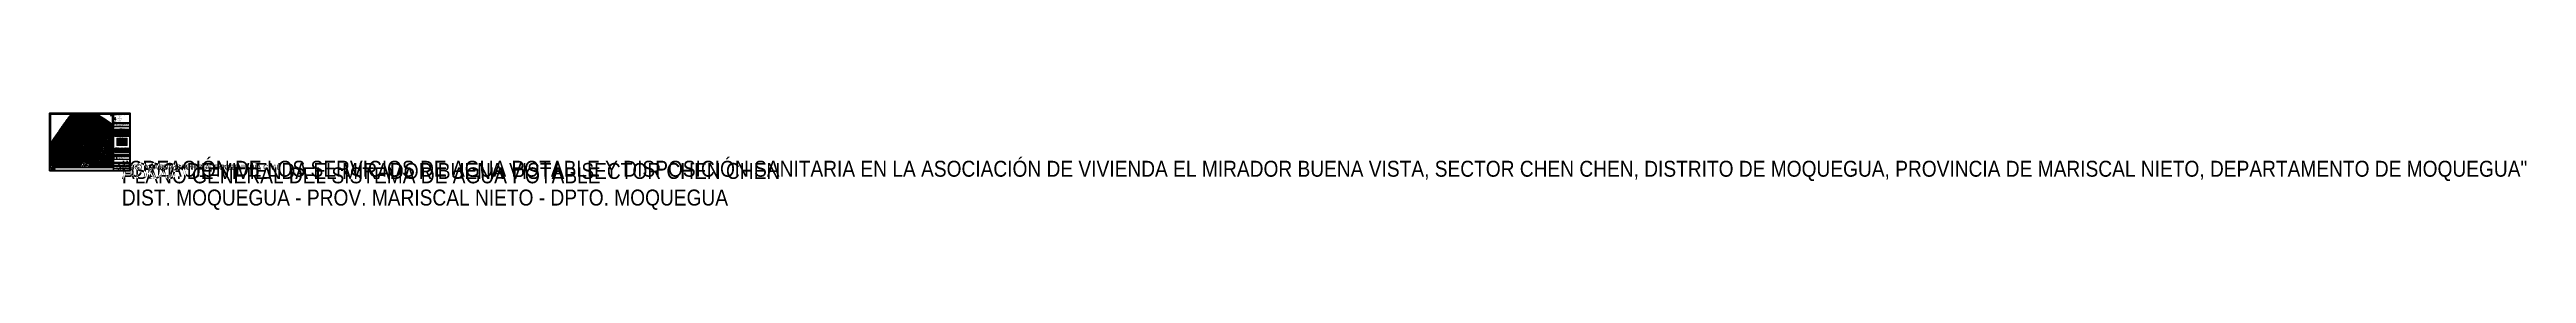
# Paper-space layout 'PG-01 GENERAL' of a CAD drawing. Header units: metres. Extents: x 25 to 24789, y -381 to 584.
# The model-space entities are those that its viewports show. They can reach past a viewport. Long polylines and large blocks are cut down to what shows.
import ezdxf
from ezdxf.enums import TextEntityAlignment as Align

# ---------------------------------------------------------------- set-up
doc = ezdxf.new("R2018")
doc.units = ezdxf.units.M
doc.linetypes.add('CENTER', pattern=[5.079999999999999, 3.175, -0.635, 0.635, -0.635])
doc.linetypes.add('DASHED', pattern=[1.524, 1.27, -0.254])
for name, color, linetype, lineweight in [('ALIN-AV1', 8, 'CENTER', 13), ('ALIN-C02', 8, 'CENTER', 13), ('ALIN-C03', 8, 'CENTER', 13), ('ALIN-C04', 8, 'CENTER', 13), ('ALIN-C05', 8, 'CENTER', 13), ('ALIN-C06', 8, 'CENTER', 13), ('ALIN-C07', 8, 'CENTER', 13), ('ALIN-C08', 8, 'CENTER', 13), ('ALIN-C18', 8, 'CENTER', 13), ('ALIN-CSUR', 8, 'CENTER', 13), ('ALIN-LA', 8, 'CENTER', 13), ('ALIN-LC', 8, 'CENTER', 13), ('ALIN-PNORTE', 8, 'CENTER', 13), ('ALIN-POESTE', 8, 'CENTER', 13), ('ALIN-SN01', 8, 'CENTER', 13), ('ALIN-SN02', 8, 'CENTER', 13), ('AP-CONEX', 150, 'Continuous', 18), ('AP-ESTRUC-TXT', 1, 'Continuous', 18), ('AP-ESTRUCTURAS', 1, 'Continuous', 35), ('AP-LC', 134, 'Continuous', 35), ('AP-LC-TXT', 134, 'Continuous', 18), ('AP-LI', 30, 'Continuous', 35), ('AP-LI-TXT', 30, 'Continuous', 18), ('AP-NODOS', 1, 'Continuous', 18), ('AP-RED-075', 5, 'Continuous', 35), ('AP-RED-090', 140, 'Continuous', 40), ('AP-RED-110', 170, 'Continuous', 50), ('AP-SECTORES-TXT', 211, 'Continuous', 18), ('AP-VALVULAS', 42, 'Continuous', 25), ('AP-VRP', 6, 'Continuous', 35), ('C-TOPO-MAJR', 33, 'Continuous', 25), ('C-TOPO-MINR', 253, 'Continuous', 13), ('C-TOPO-TEXT', 33, 'Continuous', 13), ('LAM-CAJETIN', 7, 'Continuous', 25), ('LAM-GRILLA-TXT', 8, 'Continuous', 13), ('LAM-IMG', 7, 'Continuous', 9), ('LAM-MARCO', 7, 'Continuous', 50), ('LAM-NORTE', 7, 'Continuous', 25), ('LAM-ROTULO', 7, 'Continuous', 35), ('LAM-TABLA', 7, 'Continuous', 18), ('LAM-TXT', 7, 'Continuous', 25), ('LOTE', 7, 'Continuous', 18), ('LOTE_NUMERO', 8, 'Continuous', 13), ('MANZANA', 3, 'Continuous', 25), ('MANZANA_LETRA', 3, 'Continuous', 18), ('PERIMETRO', 1, 'Continuous', 35), ('RELIEVE_LIMITE', 6, 'Continuous', 18), ('VERTICES', 1, 'Continuous', 13), ('VIA_BORDE', 8, 'Continuous', 18), ('VIAS_NOMBRE', 5, 'Continuous', 18)]:
    doc.layers.add(name, color=color, linetype=linetype, lineweight=lineweight)
doc.layers.add('LAM-VP', color=8, linetype='Continuous', lineweight=9, plot=False)
doc.layers.get('LAM-VP').off()
doc.styles.add('$2$Scale Bar', font='arial.ttf')
doc.styles.add('$3$STRETCH', font='SIMPLEX', dxfattribs={"width": 1.5})
doc.styles.add('ARIAL', font='arial.ttf')
doc.styles.add('ARIAL-B', font='arialbd.ttf')
picture_1 = doc.add_image_def('image3.png', size_in_pixel=(482, 414))

# ---------------------------------------------------------------- blocks, each defined once
blk = doc.blocks.new('VALV_COMP')
h = blk.add_hatch(color=7)
h.dxf.hatch_style = 1
h.paths.add_polyline_path([(-0.5, 0.3), (0, 0), (-0.5, -0.3)])
h.paths.add_polyline_path([(0.5, 0.3), (0, 0), (0.5, -0.3)])
blk.add_lwpolyline([(-0.5, 0.3), (0.5, -0.3), (0.5, 0.3), (-0.5, -0.3)], close=True)
blk = doc.blocks.new('VALV_CERRADA')
h = blk.add_hatch(color=7)
h.dxf.hatch_style = 1
h.paths.add_polyline_path([(-0.5, 0.3), (0.5, -0.3), (0.5, 0.3), (-0.5, -0.3)])
blk.add_line((0, -0.55), (0, 0.55))
blk = doc.blocks.new('VRP')
for p, q in [((-0.2, 0.45), (0.2, 0.45)), ((0, 0), (0, 0.45))]:
    blk.add_line(p, q)
for points in [[(-0.6, -0.6), (0.6, -0.6), (0.6, 0.6), (-0.6, 0.6)], [(-0.45, 0.28), (0.45, -0.28), (0.45, 0.28), (-0.45, -0.28)]]:
    blk.add_lwpolyline(points, close=True)
blk = doc.blocks.new('CRP6')
for p, q in [((-0.5, -0.5), (0.5, 0.5)), ((-0.5, 0.5), (0.5, -0.5))]:
    blk.add_line(p, q)
blk.add_lwpolyline([(-0.5, -0.5), (0.5, -0.5), (0.5, 0.5), (-0.5, 0.5)], close=True)
blk = doc.blocks.new('NODO')
blk.add_circle((0, 0), 0.5)
blk = doc.blocks.new('CONEX')
blk.add_lwpolyline([(-0.3, -0.3), (0.3, -0.3), (0.3, 0.3), (-0.3, 0.3)], close=True)
blk = doc.blocks.new('CAJETIN_A1_UNAM')
at = {"layer": 'LAM-CAJETIN'}
for p, q in [((666, 165), (831, 165)), ((666, 160), (831, 160)), ((666, 155), (831, 155)), ((666, 150), (831, 150)), ((666, 124), (831, 124)), ((666, 96), (831, 96)), ((666, 80), (831, 80)), ((666, 56), (831, 56)), ((666, 34), (831, 34)), ((674, 62.5), (713, 62.5)), ((682, 150), (682, 165)), ((712, 150), (712, 165)), ((716, 10), (716, 34)), ((721, 56), (721, 80)), ((729, 62.5), (768, 62.5)), ((761, 10), (761, 34)), ((776, 56), (776, 80)), ((784, 62.5), (823, 62.5)), ((806, 150), (806, 165))]:
    blk.add_line(p, q, dxfattribs=at)
at = {"layer": 'LAM-ROTULO'}
blk.add_line((666, 172), (831, 172), dxfattribs=at)
at = {"layer": 'LAM-TXT', "style": 'ARIAL-B', "width": 0.9}
for s, p in [('UBICACIÓN:', (668, 93.8)), ('PROYECTO:', (668, 121.8)), ('DISEÑO Y DIBUJO:', (668, 77.8)), ('PLANO:', (668, 53.8)), ('ESCALA:', (668, 31.8)), ('FECHA:', (718, 31.8)), ('REVISADO:', (723, 77.8)), ('LÁMINA:', (763, 31.8)), ('DOCENTE:', (778, 77.8))]:
    blk.add_text(s, height=2, dxfattribs=at).set_placement(p, align=Align.TOP_LEFT)
at = {"layer": 'LAM-TXT', "width": 0.9}
for s, height, style, p in [('REV.', 2, 'ARIAL-B', (674, 162.5)), ('FORMATO A1', 2, 'ARIAL', (691, 13.8)), ('FIRMA Y SELLO', 2, 'ARIAL', (693.5, 59.5)), ('FECHA', 2, 'ARIAL-B', (697, 162.5)), ('CUADRO DE REVISIONES', 2.5, 'ARIAL-B', (748.5, 168.5)), ('FIRMA Y SELLO', 2, 'ARIAL', (748.5, 59.5)), ('DESCRIPCIÓN', 2, 'ARIAL-B', (759, 162.5)), ('FIRMA Y SELLO', 2, 'ARIAL', (803.5, 59.5)), ('V°B°', 2, 'ARIAL-B', (818.5, 162.5))]:
    blk.add_text(s, height=height, dxfattribs=dict(at, style=style)).set_placement(p, align=Align.MIDDLE_CENTER)
for s, height, style, p in [('CURSO: ABASTECIMIENTO DE AGUA Y ALCANTARILLADO', 2, 'ARIAL', (698, 127.6)), ('ESCUELA PROFESIONAL DE INGENIERÍA CIVIL', 2.5, 'ARIAL-B', (698, 132.3)), ('FACULTAD DE INGENIERÍA Y ARQUITECTURA', 2.5, 'ARIAL', (698, 137)), ('UNIVERSIDAD NACIONAL DE MOQUEGUA', 3.5, 'ARIAL-B', (698, 142))]:
    blk.add_text(s, height=height, dxfattribs=dict(at, style=style)).set_placement(p)
for tag, height, style, p in [('REV', 2, 'ARIAL', (674, 157.5)), ('ESCALA', 3, 'ARIAL-B', (691, 21)), ('REV_FECHA', 2, 'ARIAL', (697, 157.5)), ('FECHA', 2.5, 'ARIAL', (738.5, 21)), ('REV_DESC', 2, 'ARIAL', (759, 157.5)), ('CODIGO', 7, 'ARIAL-B', (796, 22.5)), ('NUMERO', 2, 'ARIAL', (796, 13.8))]:
    blk.add_attdef(tag, text='', height=height, dxfattribs=dict(at, style=style)).set_placement(p, align=Align.MIDDLE_CENTER)
at = {"layer": 'LAM-TXT', "lineweight": 30, "width": 0.9, "flags": 104}
for tag, height, p in [('DISENO', 2, (693.5, 70.5)), ('REVISADO', 2, (748.5, 70.5)), ('UBICACION', 2.5, (748.5, 86.6)), ('PLANO', 5, (748.5, 43)), ('PROYECTO', 2.5, (748.5, 108.6)), ('DOCENTE', 2, (803.5, 70.5))]:
    blk.add_attdef(tag, text='', height=height, dxfattribs=at).set_placement(p, align=Align.MIDDLE_CENTER)
at = {"layer": 'LAM-IMG'}
image = blk.add_image(picture_1, insert=(669.5, 126), size_in_units=(25.613526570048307, 22), dxfattribs=at)
image.dxf.flags = 7
blk = doc.blocks.new('*U220')
at = {"color": 0, "linetype": 'ByBlock', "lineweight": -2}
for points in [[(-0.06182766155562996, -0.0006120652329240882), (0.06182766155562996, 0.0006120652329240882)], [(0.0006120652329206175, -0.06182766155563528), (-0.004437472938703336, 0.4482505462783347), (-0.03229097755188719, 0.1388062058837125), (-0.001377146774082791, 0.1391122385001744)]]:
    blk.add_lwpolyline(points, dxfattribs=at)
at = {"color": 0, "linetype": 'ByBlock', "lineweight": -2, "style": '$3$STRETCH', "width": 1.5}
for s, p in [('W', (-0.1391122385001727, -0.00137714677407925)), ('N', (0.0578492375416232, 0.4024918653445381)), ('E', (0.1391122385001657, 0.001377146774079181)), ('S', (0.001377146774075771, -0.1391122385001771))]:
    blk.add_text(s, height=0.06183069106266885, rotation=0.5671831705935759, dxfattribs=at).set_placement(p, align=Align.MIDDLE)
blk = doc.blocks.new('*U222')
for p, q in [((0, 2.499999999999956), (0, 3.299999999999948)), ((39.99999999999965, 2.499999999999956), (0, 2.499999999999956)), ((0, 0), (0, 2.499999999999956)), ((0, 0), (39.99999999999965, 0)), ((4.999999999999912, 0), (4.999999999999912, 2.499999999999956)), ((4.999999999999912, 1.250000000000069), (9.999999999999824, 1.250000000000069)), ((9.999999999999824, 0), (9.999999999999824, 2.499999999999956)), ((20, 2.499999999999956), (20, 3.299999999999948)), ((20, 0), (20, 2.499999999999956)), ((20, 1.20000000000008), (39.99999999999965, 1.20000000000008)), ((39.99999999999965, 2.499999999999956), (39.99999999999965, 3.299999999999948)), ((39.99999999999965, 0), (39.99999999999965, 2.499999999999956))]:
    blk.add_line(p, q)
at = {"style": '$2$Scale Bar'}
for tag, p in [('Map.ScaleBar.Div0', (0, 3.63333333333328)), ('Map.ScaleBar.Div', (20, 3.63333333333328)), ('Map.ScaleBar.Div2', (39.99999999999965, 3.63333333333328))]:
    blk.add_attdef(tag, text='', height=1.333333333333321, dxfattribs=at).set_placement(p, align=Align.BOTTOM_CENTER)
blk.add_attdef('Map.ScaleBar.Units.Label', text='', height=1.333333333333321, dxfattribs=at).set_placement((40.76743244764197, 1.073836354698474), align=Align.MIDDLE_LEFT)
blk = doc.blocks.new('CURVAS_NIVEL')
at = {"layer": 'C-TOPO-MAJR'}
for points, elevation in [([(296089.2580207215, 8096487.684020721), (296090.9604981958, 8096488.92), (296093.494, 8096491.5829519), (296094.9940000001, 8096492.73980254), (296096.494, 8096493.134449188), (296097.994, 8096492.139822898), (296115.994, 8096476.54116832), (296118.4371250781, 8096473.92), (296124.994, 8096466.113745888), (296127.9940000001, 8096462.770881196), (296130.994, 8096460.080489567), (296134.6155603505, 8096457.42), (296136.994, 8096455.329554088), (296138.494, 8096453.536096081), (296139.9664630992, 8096451.42), (296141.6477097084, 8096448.42), (296142.2322582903, 8096446.92), (296142.9692440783, 8096443.92), (296146.901281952, 8096421.42), (296147.3166259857, 8096418.42), (296147.3503081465, 8096416.92), (296147.0096471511, 8096413.92), (296144.5621053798, 8096401.92), (296144.3313784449, 8096398.92), (296144.4393391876, 8096397.42), (296144.7022581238, 8096395.92), (296145.4989450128, 8096392.92), (296147.0605930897, 8096388.42), (296149.0586393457, 8096383.92), (296153.0001520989, 8096376.42), (296154.4502085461, 8096373.42), (296156.1215048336, 8096368.92), (296159.494, 8096358.246093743), (296160.0942164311, 8096355.42), (296160.3582987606, 8096352.42), (296160.5551879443, 8096331.42), (296160.302252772, 8096328.42), (296159.5767578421, 8096325.42), (296158.0006354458, 8096320.92), (296156.2102382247, 8096316.42), (296150.3194096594, 8096304.42), (296144.6658871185, 8096292.42), (296142.991044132, 8096289.42), (296139.3127954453, 8096283.42), (296138.291275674, 8096281.920000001), (296135.9334324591, 8096278.92), (296132.0722699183, 8096274.42), (296129.494, 8096271.64885777), (296124.994, 8096267.174711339), (296109.994, 8096253.084046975), (296108.9890962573, 8096251.92), (296107.9661027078, 8096250.42), (296106.994, 8096248.248935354), (296106.351060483, 8096245.92), (296103.994, 8096234.736900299), (296096.0585175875, 8096193.42), (296092.4526225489, 8096178.42), (296090.9984584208, 8096173.92), (296081.5741299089, 8096151.42), (296079.5086741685, 8096145.42), (296078.336458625, 8096140.919999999), (296077.6793909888, 8096136.42), (296077.5056902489, 8096133.42), (296077.5533238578, 8096130.42), (296077.9718502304, 8096122.92), (296078.1599610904, 8096113.92), (296078.1491456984, 8096109.419999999), (296077.8643672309, 8096106.42), (296076.994, 8096102.313985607), (296075.494, 8096097.212083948), (296072.1431396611, 8096088.42), (296067.5690625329, 8096077.92), (296066.7434543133, 8096074.92), (296066.2659878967, 8096071.919999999), (296066.1646462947, 8096068.92), (296066.537519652, 8096065.92), (296068.6568907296, 8096056.92), (296069.6431522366, 8096053.92), (296070.994, 8096051.735451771), (296072.494, 8096050.333394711), (296073.994, 8096049.439413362), (296075.494, 8096048.79079058), (296085.994, 8096045.332338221), (296088.994, 8096044.567340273), (296091.9940000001, 8096044.196113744), (296097.994, 8096043.962119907), (296102.494, 8096044.073289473), (296115.9939999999, 8096044.873073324), (296129.494, 8096047.149271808), (296139.994, 8096049.106389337), (296144.494, 8096049.783231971), (296153.494, 8096050.607942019), (296171.494, 8096051.89723954), (296178.994, 8096052.72120435), (296183.494, 8096053.537275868), (296186.494, 8096054.460759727), (296189.494, 8096055.741223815), (296199.994, 8096060.927536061), (296203.5930812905, 8096062.92), (296205.994, 8096064.529288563), (296216.494, 8096072.434368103), (296222.494, 8096076.503118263), (296236.375032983, 8096085.420000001), (296252.494, 8096095.18921059), (296261.494, 8096099.831958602), (296272.2683503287, 8096106.42), (296280.994, 8096111.021318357), (296304.994, 8096124.607413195), (296315.494, 8096130.125800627), (296320.385547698, 8096131.92), (296322.994, 8096133.075949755), (296331.994, 8096138.183990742), (296334.4294476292, 8096139.42), (296336.4939999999, 8096140.217715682), (296339.494, 8096141.080284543), (296342.494, 8096141.446532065), (296343.994, 8096141.32876532), (296345.494, 8096140.960160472), (296351.494, 8096138.438136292), (296354.4940000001, 8096137.496658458), (296357.494, 8096137.002576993), (296360.494, 8096136.729126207), (296370.994, 8096136.223259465), (296372.494, 8096135.952815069), (296373.994, 8096135.461054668), (296375.494, 8096134.746822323), (296377.4484930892, 8096133.42), (296378.7451671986, 8096131.92), (296379.3515678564, 8096130.42), (296379.5845175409, 8096128.92), (296379.6527067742, 8096127.42), (296379.7055960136, 8096119.92), (296379.994, 8096118.055618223), (296380.7043076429, 8096115.42), (296388.090707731, 8096095.92), (296388.783993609, 8096094.42), (296389.7170667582, 8096092.92), (296391.1178843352, 8096091.42), (296391.994, 8096090.758069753), (296393.4878581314, 8096089.920000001), (296394.994, 8096089.425887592), (296397.994, 8096088.940760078), (296408.494, 8096087.965411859), (296412.994, 8096087.176092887), (296415.994, 8096086.414905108), (296456.4939999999, 8096073.431006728), (296457.994, 8096072.876928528), (296459.494, 8096072.116463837), (296460.994, 8096070.658532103), (296461.8393235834, 8096068.92), (296462.494, 8096066.794648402), (296463.769065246, 8096059.92), (296488.8761293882, 8095909.92)], 3075), ([(296111.9674475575, 8096517.42), (296109.0107121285, 8096512.92), (296107.0020240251, 8096508.42), (296105.3213609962, 8096505.42), (296104.6416627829, 8096503.92), (296104.1010987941, 8096502.42), (296103.8111171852, 8096500.92), (296103.9498021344, 8096499.420000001), (296104.7628994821, 8096497.92), (296106.1812815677, 8096496.42), (296115.994, 8096487.685194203), (296123.9788534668, 8096481.42), (296130.994, 8096474.850508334), (296146.0038689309, 8096463.42), (296147.730551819, 8096461.92), (296149.0762294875, 8096460.42), (296150.1975357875, 8096458.920000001), (296156.3565492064, 8096449.92), (296160.1542579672, 8096443.92), (296161.6584680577, 8096440.92), (296162.494, 8096438.347009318), (296163.1763482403, 8096434.92), (296164.3752038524, 8096427.42), (296164.5398734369, 8096424.42), (296164.097923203, 8096421.42), (296161.3328773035, 8096412.42), (296160.5658018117, 8096409.42), (296160.203625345, 8096406.42), (296160.2399924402, 8096404.92), (296163.1564889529, 8096385.42), (296163.7149383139, 8096382.42), (296164.6391895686, 8096379.42), (296166.5021796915, 8096374.92), (296168.0397669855, 8096370.42), (296170.5734473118, 8096361.42), (296171.5367341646, 8096356.92), (296171.7096670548, 8096353.92), (296171.5277588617, 8096331.42), (296171.1521014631, 8096328.42), (296170.8003219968, 8096326.92), (296169.3605730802, 8096322.42), (296167.6066336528, 8096317.92), (296166.1393482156, 8096314.92), (296158.1374458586, 8096299.92), (296153.017875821, 8096289.42), (296150.494, 8096284.672975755), (296144.494, 8096275.196273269), (296142.9183475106, 8096272.92), (296140.5819932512, 8096269.92), (296133.994, 8096262.756293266), (296122.942843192, 8096251.92), (296120.4382742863, 8096248.92), (296119.4680306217, 8096247.42), (296117.973856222, 8096244.42), (296116.7928476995, 8096241.42), (296114.494, 8096234.8248343), (296112.7859095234, 8096229.42), (296110.8542368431, 8096221.92), (296109.2251569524, 8096214.42), (296104.5156515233, 8096190.42), (296103.4263979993, 8096185.92), (296101.2838115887, 8096178.42), (296100.3398014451, 8096175.42), (296099.1540253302, 8096172.42), (296095.5843183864, 8096164.92), (296088.9437440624, 8096149.92), (296087.8504859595, 8096146.92), (296086.7157948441, 8096142.42), (296086.0945019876, 8096137.92), (296085.6935626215, 8096131.92), (296085.8395533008, 8096110.92), (296085.6264925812, 8096106.42), (296085.2066825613, 8096103.42), (296083.0956679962, 8096091.42), (296080.3373892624, 8096082.42), (296079.7887185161, 8096079.42), (296079.764127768, 8096077.92), (296079.9129890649, 8096076.42), (296080.8217870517, 8096070.42), (296080.9841865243, 8096065.92), (296081.218747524, 8096064.42), (296081.8118515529, 8096062.92), (296082.8484252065, 8096061.42), (296084.2908079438, 8096059.920000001), (296086.1788141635, 8096058.42), (296087.494, 8096057.645349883), (296089.0823208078, 8096056.92), (296099.494, 8096053.32223228), (296100.994, 8096052.95531163), (296102.494, 8096052.766657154), (296108.494, 8096052.702550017), (296114.494, 8096052.176075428), (296115.994, 8096052.26436488), (296121.994, 8096053.064081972), (296129.494, 8096053.699583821), (296139.9940000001, 8096055.196496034), (296156.494, 8096056.62467909), (296173.5907790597, 8096058.42), (296177.494, 8096058.981280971), (296180.494, 8096059.664208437), (296184.994, 8096060.95550576), (296187.994, 8096061.987437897), (296192.494, 8096063.997617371), (296196.1139735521, 8096065.92), (296198.4663412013, 8096067.42), (296200.5034222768, 8096068.92), (296213.494, 8096079.139975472), (296225.494, 8096087.636336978), (296229.994, 8096090.623489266), (296248.4740492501, 8096101.92), (296274.9901170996, 8096116.92), (296290.2375265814, 8096125.92), (296306.494, 8096136.091714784), (296320.8905053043, 8096145.42), (296323.8319338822, 8096146.92), (296327.494, 8096148.394949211), (296334.994, 8096150.902083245), (296337.994, 8096151.653124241), (296343.9940000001, 8096152.852471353), (296363.494, 8096154.717023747), (296366.494, 8096154.928399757), (296369.494, 8096154.860018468), (296370.9940000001, 8096154.562948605), (296373.994, 8096153.411876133), (296384.4940000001, 8096148.223749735), (296390.494, 8096145.695574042), (296393.4940000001, 8096144.704176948), (296399.494, 8096143.246526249), (296400.994, 8096142.716443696), (296402.494, 8096141.761770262), (296403.2886479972, 8096140.92), (296404.0899220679, 8096139.42), (296404.4380982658, 8096137.92), (296404.5898382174, 8096136.42), (296404.8452219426, 8096130.42), (296405.1565047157, 8096127.42), (296405.4940000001, 8096125.776525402), (296405.993935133, 8096124.42), (296406.7770922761, 8096122.92), (296407.9263073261, 8096121.42), (296409.994, 8096119.236987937), (296417.0325798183, 8096112.42), (296418.9538579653, 8096110.919999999), (296420.494, 8096110.225044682), (296421.994, 8096109.781203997), (296423.494, 8096109.525221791), (296430.994, 8096109.153753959), (296432.494, 8096108.979846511), (296435.494, 8096108.352891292), (296468.494, 8096097.803293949), (296471.494, 8096096.607457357), (296472.4720263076, 8096095.920000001), (296472.994, 8096095.463681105), (296473.7125306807, 8096094.42), (296474.494, 8096092.740457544), (296475.2111340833, 8096089.92), (296476.0383908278, 8096085.42), (296508.4566078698, 8095891.92)], 3080), ([(296117.0955080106, 8096518.92), (296114.2100256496, 8096514.42), (296112.4825384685, 8096511.42), (296111.1449050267, 8096508.42), (296110.7484540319, 8096506.92), (296110.6563417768, 8096505.42), (296111.0746234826, 8096503.92), (296112.1278025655, 8096502.42), (296113.6249084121, 8096500.92), (296123.494, 8096492.081950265), (296130.994, 8096486.366015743), (296140.8081085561, 8096479.92), (296148.994, 8096473.53945853), (296151.994, 8096471.564817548), (296156.4940000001, 8096469.002147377), (296158.0640099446, 8096467.92), (296159.494, 8096466.616562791), (296162.0689957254, 8096463.42), (296170.7722065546, 8096451.42), (296173.8264059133, 8096446.920000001), (296174.6792331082, 8096445.42), (296175.3320794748, 8096443.92), (296176.103132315, 8096440.92), (296176.5733386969, 8096437.92), (296178.3729194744, 8096424.42), (296178.5239733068, 8096421.42), (296178.3837495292, 8096419.92), (296177.6125622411, 8096416.92), (296174.7684113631, 8096409.42), (296173.8210262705, 8096406.419999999), (296173.5950072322, 8096404.92), (296173.5666538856, 8096403.42), (296173.8929731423, 8096400.42), (296175.994, 8096387.949206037), (296177.3952399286, 8096376.42), (296178.4206590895, 8096371.92), (296180.8902846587, 8096362.92), (296181.4778940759, 8096359.92), (296181.6391392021, 8096358.42), (296181.6668169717, 8096355.42), (296181.0360236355, 8096349.42), (296180.9812531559, 8096346.42), (296181.7511972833, 8096335.92), (296181.921460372, 8096331.42), (296181.6691586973, 8096328.42), (296180.926922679, 8096325.42), (296178.9940000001, 8096319.890815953), (296177.4797329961, 8096316.42), (296175.8305115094, 8096313.42), (296171.2941070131, 8096305.92), (296165.494, 8096295.483426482), (296156.494, 8096278.200105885), (296150.494, 8096268.262908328), (296145.9940000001, 8096261.639521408), (296142.994, 8096257.902840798), (296136.994, 8096251.517664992), (296134.7202547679, 8096248.92), (296132.5064077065, 8096245.92), (296130.5125109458, 8096242.92), (296127.9939999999, 8096238.578155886), (296125.5865882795, 8096233.92), (296123.0095681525, 8096227.92), (296120.7416719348, 8096221.92), (296119.283549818, 8096217.42), (296118.0159066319, 8096212.92), (296116.2175911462, 8096205.42), (296114.3986597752, 8096196.42), (296113.0077940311, 8096190.42), (296111.096623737, 8096182.92), (296108.9345187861, 8096175.42), (296107.0950258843, 8096170.92), (296103.128458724, 8096163.42), (296101.0143614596, 8096158.92), (296096.2998129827, 8096148.42), (296095.1369174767, 8096145.42), (296094.7283447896, 8096143.92), (296094.2368145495, 8096140.92), (296093.3682549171, 8096131.92), (296093.4683838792, 8096109.42), (296093.3075691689, 8096101.92), (296092.9278475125, 8096095.92), (296091.5033674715, 8096080.92), (296091.4502685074, 8096079.42), (296091.5574322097, 8096077.92), (296091.876090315, 8096076.42), (296092.4083464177, 8096074.92), (296093.8980647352, 8096071.92), (296096.6675900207, 8096067.42), (296098.8968678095, 8096064.42), (296100.5410351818, 8096062.92), (296102.494, 8096061.786628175), (296103.994, 8096061.202064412), (296109.994, 8096059.789470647), (296112.994, 8096059.401398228), (296114.494, 8096059.404675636), (296127.994, 8096060.441006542), (296145.994, 8096061.449847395), (296153.494, 8096062.135117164), (296157.994, 8096062.727216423), (296165.4940000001, 8096064.005510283), (296172.994, 8096064.970312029), (296177.494, 8096065.906464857), (296181.994, 8096067.094910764), (296187.994, 8096069.032271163), (296190.8119669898, 8096070.42), (296192.494, 8096071.532574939), (296207.494, 8096083.545862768), (296211.9263068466, 8096086.92), (296225.494, 8096096.679892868), (296229.9940000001, 8096099.676271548), (296234.494, 8096102.464854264), (296241.2753688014, 8096106.42), (296255.494, 8096113.833711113), (296264.494, 8096118.868646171), (296274.994, 8096125.428460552), (296288.494, 8096134.517013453), (296294.494, 8096138.381500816), (296309.3114450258, 8096146.92), (296319.994, 8096152.544426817), (296331.994, 8096157.986322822), (296334.994, 8096158.956107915), (296355.994, 8096164.651380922), (296364.994, 8096166.624557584), (296372.494, 8096169.069228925), (296379.994, 8096171.11942989), (296397.4393609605, 8096175.42), (296405.0486105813, 8096176.92), (296411.494, 8096177.97504709), (296414.494, 8096178.35411119), (296415.994, 8096178.405285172), (296417.494, 8096178.238633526), (296418.9939999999, 8096177.746515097), (296420.494, 8096176.91534683), (296424.994, 8096173.710848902), (296427.994, 8096171.880573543), (296429.494, 8096171.166021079), (296430.994, 8096170.667610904), (296432.494, 8096170.474750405), (296433.994, 8096170.641381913), (296435.494, 8096171.125277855), (296441.494, 8096173.804410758), (296442.994, 8096174.305981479), (296444.494, 8096174.372611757), (296445.0434427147, 8096173.92), (296445.8149875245, 8096172.42), (296445.9819554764, 8096170.92), (296445.7899101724, 8096167.92), (296444.5264843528, 8096158.92), (296444.3961621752, 8096157.42), (296444.3772132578, 8096154.42), (296445.5488902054, 8096136.42), (296446.0076376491, 8096133.42), (296446.7714480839, 8096131.92), (296447.494, 8096131.278681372), (296448.994, 8096130.59767006), (296450.494, 8096130.310986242), (296456.494, 8096129.628016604), (296459.494, 8096128.899716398), (296482.6333570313, 8096121.42), (296483.494, 8096121.066858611), (296485.221685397, 8096119.92), (296486.494, 8096118.165580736), (296487.4034791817, 8096115.420000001), (296488.8138184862, 8096107.92), (296529.2680735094, 8095866.42)], 3085), ([(296120.5527393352, 8096518.92), (296118.9337485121, 8096515.92), (296117.8335724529, 8096512.92), (296117.626988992, 8096511.42), (296117.8452145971, 8096509.92), (296118.5275984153, 8096508.42), (296119.6014009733, 8096506.92), (296120.9217056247, 8096505.42), (296126.8664259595, 8096499.42), (296132.494, 8096494.831679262), (296136.994, 8096491.625981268), (296151.818923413, 8096482.92), (296160.994, 8096477.393907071), (296163.994, 8096475.443282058), (296165.9210069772, 8096473.92), (296169.9939999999, 8096470.346783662), (296178.994, 8096464.163207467), (296179.9099003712, 8096463.42), (296181.3977599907, 8096461.92), (296184.994, 8096457.097747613), (296188.5342663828, 8096452.92), (296189.5313697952, 8096451.42), (296190.9324303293, 8096448.42), (296192.4548159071, 8096443.92), (296192.9800606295, 8096440.92), (296193.0279356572, 8096439.42), (296192.8019376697, 8096434.92), (296193.1202176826, 8096427.42), (296192.9723798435, 8096424.42), (296192.7061013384, 8096422.92), (296191.8520188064, 8096419.92), (296185.972381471, 8096403.42), (296185.2744306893, 8096400.42), (296185.1336678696, 8096397.42), (296185.5100493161, 8096388.42), (296186.5735749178, 8096377.92), (296187.2111731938, 8096373.42), (296188.8759286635, 8096365.92), (296189.4030759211, 8096361.42), (296189.8238529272, 8096353.92), (296189.8407476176, 8096346.42), (296190.2404388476, 8096332.92), (296190.0517836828, 8096329.92), (296189.2272165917, 8096325.42), (296187.994, 8096320.49677326), (296186.5043859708, 8096316.42), (296181.994, 8096307.808096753), (296173.2954768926, 8096292.42), (296162.494, 8096271.334668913), (296158.2760219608, 8096263.92), (296154.994, 8096258.770704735), (296148.1744816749, 8096248.92), (296141.494, 8096240.238209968), (296136.994, 8096233.766824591), (296133.994, 8096228.507937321), (296129.959354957, 8096220.42), (296128.190684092, 8096215.92), (296125.7484517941, 8096208.42), (296124.1623162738, 8096202.42), (296119.0532855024, 8096181.42), (296117.6448519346, 8096176.92), (296115.104699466, 8096170.92), (296109.0740125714, 8096158.92), (296102.3531207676, 8096143.92), (296101.8442565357, 8096142.42), (296101.2360857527, 8096139.42), (296100.945227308, 8096134.92), (296101.122086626, 8096104.92), (296102.29643928, 8096085.42), (296102.8817811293, 8096080.92), (296103.7120643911, 8096077.92), (296105.2467438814, 8096074.92), (296107.834235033, 8096070.420000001), (296108.8372905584, 8096068.92), (296109.994, 8096067.830336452), (296110.699674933, 8096067.42), (296111.494, 8096067.089323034), (296112.994, 8096066.796243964), (296115.994, 8096066.815963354), (296124.994, 8096067.707760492), (296144.494, 8096067.636927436), (296147.494, 8096067.740146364), (296151.994, 8096068.120494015), (296156.494, 8096068.722841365), (296169.994, 8096071.33139039), (296178.9940000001, 8096073.351229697), (296181.994, 8096074.260297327), (296183.6370947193, 8096074.92), (296186.3793101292, 8096076.42), (296190.994, 8096079.573560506), (296195.494, 8096083.004891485), (296207.494, 8096092.592901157), (296222.494, 8096103.54263901), (296226.994, 8096106.666678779), (296231.7899463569, 8096109.42), (296249.494, 8096118.441246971), (296258.494, 8096123.256665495), (296272.2867924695, 8096131.92), (296286.994, 8096142.243876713), (296289.994, 8096144.144408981), (296292.3747761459, 8096145.42), (296298.994, 8096148.547001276), (296328.994, 8096164.666145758), (296330.494, 8096165.291241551), (296333.494, 8096166.285461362), (296339.494, 8096168.014456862), (296352.994, 8096172.227792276), (296358.994, 8096173.755829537), (296361.994, 8096174.723750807), (296369.494, 8096177.855022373), (296376.994, 8096180.197249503), (296380.3020848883, 8096181.42), (296382.9038907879, 8096182.92), (296387.494, 8096186.200065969), (296389.5809872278, 8096187.42), (296391.994, 8096188.566942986), (296396.494, 8096190.011433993), (296412.9940000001, 8096194.289833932), (296415.994, 8096195.187602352), (296418.8883403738, 8096196.42), (296423.494, 8096198.745800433), (296426.494, 8096199.832175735), (296435.494, 8096202.217759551), (296439.994, 8096202.960804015), (296441.494, 8096203.061259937), (296444.494, 8096203.008075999), (296447.494, 8096202.620245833), (296448.9940000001, 8096202.214467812), (296450.494, 8096201.581172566), (296453.494, 8096199.66927757), (296469.2535978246, 8096187.42), (296470.9784091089, 8096185.92), (296472.3020399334, 8096184.42), (296472.994, 8096183.049260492), (296473.2930944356, 8096181.42), (296473.2061661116, 8096179.92), (296471.5448272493, 8096170.92), (296471.3690181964, 8096169.420000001), (296471.2732460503, 8096166.42), (296471.9797697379, 8096155.92), (296472.2668876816, 8096154.42), (296472.994, 8096152.807319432), (296474.494, 8096151.668987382), (296475.1343051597, 8096151.42), (296481.994, 8096149.872068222), (296495.494, 8096145.491764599), (296496.9940000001, 8096144.709282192), (296497.8868545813, 8096143.92), (296498.494, 8096143.212588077), (296499.5223603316, 8096140.92), (296500.2770183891, 8096137.92), (296501.3362578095, 8096131.92), (296525.494, 8095987.655322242), (296528.494, 8095968.899187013)], 3090), ([(296124.7759760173, 8096517.42), (296124.994, 8096515.771875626), (296125.6288485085, 8096514.42), (296127.8422599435, 8096511.42), (296131.6436876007, 8096506.92), (296134.4578026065, 8096503.92), (296137.8058826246, 8096500.92), (296141.494, 8096498.153281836), (296145.994, 8096495.436384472), (296151.994, 8096492.114133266), (296160.994, 8096487.681475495), (296168.4939999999, 8096483.68236481), (296179.6272162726, 8096478.42), (296183.494, 8096476.270841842), (296193.994, 8096469.912984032), (296196.994, 8096468.404450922), (296201.4213727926, 8096466.42), (296202.994, 8096465.343674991), (296204.494, 8096463.699038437), (296206.5185168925, 8096460.42), (296210.4921282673, 8096452.919999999), (296211.7762710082, 8096449.920000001), (296212.2324421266, 8096448.42), (296212.7554541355, 8096445.42), (296213.1154287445, 8096439.42), (296213.0531626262, 8096437.920000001), (296212.8154284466, 8096436.419999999), (296212.3470950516, 8096434.92), (296211.652887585, 8096433.419999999), (296207.1112691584, 8096425.92), (296203.2367145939, 8096419.92), (296201.8034710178, 8096416.92), (296195.4418087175, 8096400.419999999), (296194.5107897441, 8096397.42), (296194.2587016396, 8096395.92), (296194.1316444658, 8096392.92), (296194.4749833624, 8096386.92), (296196.536982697, 8096370.42), (296197.4288866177, 8096358.42), (296197.7126365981, 8096350.92), (296197.8681238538, 8096335.92), (296197.6194551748, 8096331.42), (296197.1010150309, 8096328.42), (296195.1296804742, 8096319.42), (296193.8307027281, 8096314.92), (296192.5746153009, 8096311.92), (296190.4256587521, 8096307.42), (296186.494, 8096299.697904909), (296181.6546546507, 8096290.92), (296170.9927352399, 8096268.42), (296168.753752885, 8096263.92), (296166.3162876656, 8096259.42), (296163.6507253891, 8096254.92), (296161.6818080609, 8096251.92), (296147.494, 8096232.411341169), (296143.2911975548, 8096226.42), (296140.5256230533, 8096221.92), (296138.1709570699, 8096217.42), (296135.6687442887, 8096211.42), (296133.6351776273, 8096205.42), (296131.4049517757, 8096197.92), (296126.9874318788, 8096181.42), (296126.0239061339, 8096178.419999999), (296123.3800229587, 8096172.42), (296115.994, 8096157.155033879), (296113.3433613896, 8096151.42), (296110.0792648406, 8096143.92), (296109.0863805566, 8096140.92), (296108.6096206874, 8096137.92), (296108.534295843, 8096134.92), (296109.014828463, 8096112.42), (296109.3062473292, 8096104.919999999), (296109.933131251, 8096100.42), (296110.6436211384, 8096097.42), (296111.4939999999, 8096094.314550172), (296112.994, 8096090.433778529), (296114.494, 8096087.992212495), (296115.994, 8096086.145316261), (296117.494, 8096084.562721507), (296120.0192367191, 8096082.42), (296123.494, 8096080.138448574), (296124.994, 8096079.369495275), (296127.994, 8096078.351149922), (296130.994, 8096077.710724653), (296139.994, 8096076.167875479), (296141.494, 8096075.975418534), (296144.494, 8096075.86179172), (296150.494, 8096076.124430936), (296153.4939999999, 8096076.392046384), (296157.994, 8096077.166680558), (296168.8273765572, 8096079.42), (296174.494, 8096080.620975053), (296177.494, 8096081.417457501), (296180.494, 8096082.730694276), (296189.494, 8096088.009956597), (296192.494, 8096089.924512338), (296205.9877797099, 8096100.42), (296218.349631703, 8096109.42), (296222.4939999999, 8096112.142007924), (296226.994, 8096114.625412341), (296253.994, 8096128.501194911), (296268.994, 8096137.64233909), (296271.994, 8096139.634073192), (296279.4940000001, 8096144.978296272), (296285.1674486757, 8096148.42), (296289.994, 8096151.10387092), (296302.3582203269, 8096157.42), (296310.994, 8096162.032984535), (296324.494, 8096169.815591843), (296327.494, 8096171.389625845), (296333.494, 8096173.98115435), (296342.494, 8096177.02073939), (296355.994, 8096181.803734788), (296370.994, 8096188.271572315), (296373.994, 8096189.674016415), (296384.494, 8096195.167566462), (296390.494, 8096198.645699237), (296393.494, 8096200.123715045), (296396.494, 8096201.080101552), (296407.3638365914, 8096203.92), (296409.9940000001, 8096204.761418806), (296411.494, 8096205.386821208), (296414.3295596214, 8096206.92), (296421.994, 8096211.518226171), (296424.994, 8096213.016700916), (296426.494, 8096213.601831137), (296441.494, 8096217.955426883), (296447.494, 8096220.134294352), (296448.994, 8096220.535103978), (296450.494, 8096220.800493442), (296453.494, 8096221.045536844), (296456.494, 8096220.859075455), (296458.0961396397, 8096220.42), (296459.494, 8096219.712923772), (296460.994, 8096218.668600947), (296476.9831952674, 8096205.42), (296495.9201510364, 8096190.42), (296497.3734841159, 8096188.92), (296498.2752357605, 8096187.42), (296498.6302102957, 8096185.92), (296498.623782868, 8096184.42), (296498.2928390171, 8096181.42), (296498.1772296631, 8096178.42), (296498.4966960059, 8096175.42), (296499.0648189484, 8096173.92), (296499.994, 8096172.807879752), (296501.494, 8096171.911554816), (296507.494, 8096169.888797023), (296508.994, 8096169.22123583), (296510.6082998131, 8096167.92), (296511.5116090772, 8096166.42), (296511.994, 8096165.253095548), (296512.4828133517, 8096163.42), (296513.3506680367, 8096158.92), (296522.494, 8096104.07647079), (296525.494, 8096083.654919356), (296526.994, 8096071.803621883), (296528.494, 8096058.322922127), (296531.494, 8096026.971496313)], 3095), ([(296133.994, 8096519.559610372), (296142.9940000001, 8096509.255442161), (296145.994, 8096505.996064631), (296148.4427326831, 8096503.92), (296150.494, 8096502.672704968), (296154.1896858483, 8096500.92), (296165.4939999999, 8096496.072635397), (296173.8811605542, 8096491.92), (296186.494, 8096486.435830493), (296190.994, 8096484.954617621), (296208.994, 8096480.503531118), (296210.5836537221, 8096479.92), (296211.994, 8096479.15939785), (296213.0443714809, 8096478.42), (296214.6276995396, 8096476.92), (296215.7866790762, 8096475.42), (296217.3934899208, 8096472.42), (296223.2944142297, 8096458.92), (296223.808043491, 8096457.42), (296224.1332850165, 8096455.92), (296224.2503704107, 8096452.92), (296223.477196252, 8096443.92), (296223.1449776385, 8096436.42), (296222.9859778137, 8096434.92), (296222.494, 8096432.954374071), (296221.4137638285, 8096430.42), (296219.494, 8096426.923981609), (296212.2490807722, 8096415.42), (296210.5992201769, 8096412.42), (296209.2978437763, 8096409.42), (296204.5459040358, 8096397.42), (296203.5469573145, 8096394.42), (296203.2525983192, 8096392.92), (296203.1200908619, 8096391.42), (296203.1711276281, 8096388.42), (296204.5763290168, 8096370.42), (296205.1748972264, 8096356.92), (296205.4811996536, 8096334.42), (296205.3065711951, 8096331.42), (296204.8019960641, 8096328.42), (296202.4594990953, 8096317.92), (296201.6593904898, 8096314.92), (296199.994, 8096310.579970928), (296196.994, 8096303.850577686), (296189.1911267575, 8096287.92), (296182.3032899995, 8096271.42), (296177.6948579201, 8096260.92), (296174.6483895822, 8096254.92), (296172.9342406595, 8096251.92), (296170.9243778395, 8096248.92), (296155.5019123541, 8096227.92), (296150.2551232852, 8096220.420000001), (296147.306721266, 8096215.92), (296144.8822384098, 8096211.42), (296142.994, 8096207.095263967), (296140.7534798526, 8096200.92), (296134.1560207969, 8096179.92), (296133.0679949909, 8096176.92), (296130.2951981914, 8096170.92), (296120.7636668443, 8096151.42), (296118.837624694, 8096146.920000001), (296117.5928926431, 8096142.42), (296116.9601033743, 8096137.92), (296116.8613705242, 8096133.42), (296117.2342962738, 8096125.92), (296117.9725859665, 8096116.92), (296118.7829514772, 8096110.92), (296119.8925576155, 8096106.42), (296121.0066731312, 8096103.42), (296121.7718919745, 8096101.919999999), (296123.7646418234, 8096098.92), (296126.0815145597, 8096095.92), (296127.4581842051, 8096094.42), (296129.4939999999, 8096092.619027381), (296132.494, 8096090.381807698), (296135.494, 8096088.52561457), (296138.494, 8096087.191953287), (296141.494, 8096086.381028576), (296142.994, 8096086.203629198), (296145.994, 8096086.132488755), (296154.9940000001, 8096086.228967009), (296157.994, 8096086.432970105), (296162.494, 8096087.201281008), (296174.494, 8096089.730409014), (296177.494, 8096090.557403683), (296178.994, 8096091.115712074), (296181.994, 8096092.522314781), (296184.994, 8096094.130282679), (296189.494, 8096096.892553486), (296193.994, 8096100.161675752), (296201.9551377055, 8096106.42), (296212.3339284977, 8096113.92), (296216.494, 8096116.569311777), (296223.994, 8096120.729305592), (296247.994, 8096132.963968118), (296253.994, 8096136.181375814), (296264.5063117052, 8096142.42), (296268.994, 8096145.24693524), (296274.994, 8096149.273035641), (296278.5301505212, 8096151.420000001), (296286.994, 8096156.166436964), (296298.0588009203, 8096161.92), (296307.994, 8096167.331050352), (296322.994, 8096176.348568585), (296328.994, 8096179.746910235), (296331.994, 8096181.154279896), (296340.994, 8096184.462673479), (296348.2997701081, 8096187.42), (296366.4939999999, 8096195.67129112), (296369.494, 8096197.233080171), (296375.494, 8096200.635850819), (296384.494, 8096205.385217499), (296391.994, 8096210.293470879), (296394.994, 8096211.64206702), (296402.4940000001, 8096213.801252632), (296405.494, 8096215.026117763), (296408.4940000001, 8096216.712261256), (296421.994, 8096224.936005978), (296424.994, 8096226.595407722), (296427.994, 8096227.866476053), (296433.994, 8096229.738400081), (296435.494, 8096230.335478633), (296436.994, 8096231.123649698), (296439.994, 8096233.099148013), (296441.494, 8096233.834239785), (296444.494, 8096234.636654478), (296451.994, 8096235.763750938), (296463.994, 8096236.69083428), (296468.494, 8096236.702605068), (296469.9939999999, 8096236.457786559), (296471.494, 8096235.947688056), (296472.9939999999, 8096235.102561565), (296475.994, 8096232.73881567), (296517.9939999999, 8096197.230599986), (296519.494, 8096195.88364476), (296520.994, 8096194.257776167), (296522.2843007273, 8096191.92), (296523.059306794, 8096188.92), (296523.9940000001, 8096182.911548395), (296526.994, 8096151.05493828), (296529.994, 8096115.699729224)], 3100), ([(296145.6982993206, 8096524.92), (296153.494, 8096516.440467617), (296155.8412938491, 8096514.42), (296157.9940000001, 8096512.989177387), (296161.091485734, 8096511.42), (296166.994, 8096508.967937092), (296169.994, 8096507.580009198), (296172.994, 8096505.771546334), (296180.494, 8096500.758171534), (296182.82363612, 8096499.42), (296186.0080706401, 8096497.92), (296187.994, 8096497.160356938), (296190.994, 8096496.269604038), (296205.994, 8096492.654308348), (296210.494, 8096491.384389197), (296213.494, 8096490.338722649), (296216.494, 8096488.979997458), (296219.494, 8096486.950458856), (296226.9940000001, 8096480.788687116), (296229.687946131, 8096478.42), (296231.0227367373, 8096476.920000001), (296231.9994493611, 8096475.42), (296233.2701083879, 8096472.42), (296234.1226933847, 8096469.42), (296235.4714643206, 8096463.42), (296235.7198918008, 8096460.42), (296235.4905849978, 8096457.42), (296234.4448119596, 8096449.92), (296233.1641532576, 8096437.92), (296232.6780180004, 8096434.920000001), (296231.7776781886, 8096431.92), (296230.3227285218, 8096428.92), (296228.5983189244, 8096425.92), (296222.494, 8096415.650059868), (296217.994, 8096408.484037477), (296216.494, 8096405.758316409), (296214.9940000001, 8096402.387300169), (296213.1474307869, 8096397.42), (296212.2792209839, 8096394.42), (296211.9991269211, 8096392.92), (296211.8412839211, 8096391.42), (296211.8016245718, 8096388.42), (296212.2720235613, 8096379.42), (296212.2948126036, 8096371.92), (296212.5837767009, 8096364.42), (296212.8777108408, 8096350.92), (296212.8449803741, 8096340.42), (296213.0423021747, 8096331.42), (296212.9535784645, 8096329.92), (296212.4888875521, 8096326.92), (296209.5008776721, 8096314.92), (296207.963190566, 8096310.42), (296204.9056571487, 8096302.92), (296196.9476173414, 8096284.919999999), (296188.6172137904, 8096263.92), (296184.7296243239, 8096254.92), (296181.4731227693, 8096248.92), (296177.6731646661, 8096242.92), (296174.494, 8096238.363213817), (296161.3685696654, 8096220.42), (296156.382645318, 8096212.92), (296153.8124593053, 8096208.42), (296150.494, 8096202.034550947), (296147.9911738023, 8096196.42), (296145.0560156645, 8096188.92), (296141.319944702, 8096178.42), (296140.0549341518, 8096175.42), (296129.0624481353, 8096152.92), (296127.0965235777, 8096148.42), (296126.6610516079, 8096146.92), (296126.2191002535, 8096143.92), (296125.5172436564, 8096133.42), (296125.6745343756, 8096128.92), (296127.2059052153, 8096119.92), (296128.1217925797, 8096115.42), (296129.436766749, 8096110.920000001), (296130.887170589, 8096107.920000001), (296132.8453166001, 8096104.92), (296135.0474557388, 8096101.92), (296136.3782196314, 8096100.42), (296137.9820587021, 8096098.919999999), (296139.994, 8096097.303907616), (296142.0718236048, 8096095.92), (296142.994, 8096095.43722118), (296144.494, 8096094.922007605), (296145.994, 8096094.68247514), (296147.494, 8096094.632696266), (296151.994, 8096094.869305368), (296154.994, 8096095.102265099), (296157.994, 8096095.511052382), (296168.494, 8096097.821199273), (296175.994, 8096099.211726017), (296178.994, 8096099.969056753), (296180.494, 8096100.506602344), (296183.494, 8096101.999022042), (296187.994, 8096104.939116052), (296190.994, 8096107.166130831), (296196.994, 8096111.966199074), (296206.0730489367, 8096118.42), (296208.994, 8096120.250117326), (296217.994, 8096125.468035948), (296220.994, 8096127.074590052), (296229.994, 8096131.44275472), (296244.9940000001, 8096139.082965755), (296256.994, 8096145.466319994), (296271.6998345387, 8096154.42), (296277.994, 8096158.028045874), (296283.994, 8096161.296256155), (296294.494, 8096166.730038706), (296304.994, 8096172.50695404), (296312.2861161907, 8096176.92), (296324.494, 8096184.870069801), (296328.9940000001, 8096187.543760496), (296331.994, 8096188.96228825), (296342.494, 8096193.146270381), (296345.494, 8096194.472781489), (296355.994, 8096199.776194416), (296363.4940000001, 8096203.231374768), (296366.494, 8096204.790048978), (296382.379066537, 8096214.42), (296391.994, 8096221.109629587), (296394.994, 8096222.661446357), (296397.994, 8096223.929176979), (296400.994, 8096225.51222901), (296422.1908352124, 8096238.42), (296432.7236118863, 8096244.42), (296435.494, 8096245.790213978), (296438.494, 8096246.935160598), (296446.4178411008, 8096248.92), (296462.494, 8096253.91155871), (296465.494, 8096254.564508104), (296466.9939999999, 8096254.758871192), (296471.494, 8096255.020251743), (296474.494, 8096254.998726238), (296477.494, 8096254.59591207), (296478.994, 8096254.093003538), (296480.494, 8096253.313931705), (296483.494, 8096250.958933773), (296486.494, 8096247.927055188), (296493.3373872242, 8096239.92), (296496.3131834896, 8096236.92), (296499.5958911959, 8096233.92), (296513.494, 8096221.897275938), (296516.494, 8096219.111949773), (296520.994, 8096214.607805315), (296523.9940000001, 8096211.351111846), (296525.494, 8096209.473179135), (296526.9342837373, 8096206.92), (296527.4490641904, 8096205.42), (296528.178103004, 8096202.42), (296528.494, 8096200.569090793), (296529.2388420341, 8096193.42)], 3105), ([(296192.9085503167, 8096517.42), (296194.0806676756, 8096515.92), (296199.0604139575, 8096508.42), (296200.5477983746, 8096506.92), (296201.494, 8096506.323742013), (296203.3154685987, 8096505.42), (296207.494, 8096504.347203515), (296210.3160273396, 8096503.92), (296211.9940000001, 8096503.80910009), (296217.9940000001, 8096503.814109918), (296219.494, 8096503.573899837), (296220.994, 8096502.861731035), (296222.494, 8096501.370176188), (296224.526854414, 8096497.92), (296225.5412633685, 8096496.42), (296226.8427553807, 8096494.92), (296228.4286637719, 8096493.42), (296237.1324666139, 8096485.92), (296238.5344363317, 8096484.42), (296239.6459601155, 8096482.92), (296241.3100091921, 8096479.92), (296245.5184847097, 8096470.92), (296246.6164379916, 8096467.92), (296246.9383634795, 8096466.42), (296247.0599790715, 8096464.92), (296246.8245198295, 8096461.92), (296244.1633348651, 8096448.42), (296242.9289125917, 8096439.42), (296242.3096192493, 8096436.42), (296241.3718842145, 8096433.42), (296240.127219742, 8096430.42), (296238.5533468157, 8096427.42), (296222.7571974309, 8096400.42), (296221.4382606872, 8096397.42), (296221.0264570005, 8096395.92), (296220.6458878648, 8096392.92), (296220.4765131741, 8096388.419999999), (296220.6145278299, 8096379.42), (296220.2968895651, 8096368.92), (296220.4065350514, 8096353.92), (296220.1653283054, 8096338.92), (296220.2094691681, 8096329.92), (296219.8868058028, 8096326.92), (296219.2431684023, 8096323.92), (296215.3750138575, 8096308.92), (296213.9255327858, 8096304.42), (296210.9957034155, 8096296.92), (296204.8047253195, 8096281.92), (296195.3882600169, 8096257.92), (296193.994, 8096254.65644593), (296191.9810989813, 8096250.42), (296187.994, 8096243.118223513), (296183.2185241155, 8096235.42), (296177.494, 8096227.125398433), (296168.4939999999, 8096214.653664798), (296164.5968838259, 8096208.42), (296161.9834573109, 8096203.92), (296157.8667209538, 8096196.42), (296155.6283905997, 8096191.92), (296152.9092164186, 8096185.92), (296149.9422921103, 8096178.42), (296148.5776334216, 8096175.42), (296142.994, 8096165.462820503), (296139.994, 8096159.680233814), (296136.6798304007, 8096152.92), (296134.8568321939, 8096148.42), (296134.1078685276, 8096145.42), (296133.579915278, 8096140.92), (296133.3784892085, 8096134.92), (296133.6809697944, 8096131.919999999), (296135.625367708, 8096124.42), (296136.994, 8096119.865636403), (296139.7894107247, 8096112.42), (296140.5313512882, 8096110.92), (296141.4766121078, 8096109.42), (296142.994, 8096107.824591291), (296144.494, 8096106.722971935), (296145.994, 8096105.898072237), (296147.494, 8096105.337275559), (296148.994, 8096105.041413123), (296150.494, 8096104.963512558), (296153.494, 8096105.175403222), (296157.994, 8096105.915663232), (296166.994, 8096107.930488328), (296175.994, 8096109.684563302), (296178.9940000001, 8096110.75777076), (296186.494, 8096114.271013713), (296189.494, 8096116.273520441), (296193.9940000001, 8096119.841296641), (296196.994, 8096122.027044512), (296199.994, 8096124.032174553), (296202.994, 8096125.781411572), (296210.494, 8096129.431252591), (296217.994, 8096133.49703394), (296232.994, 8096140.70793149), (296250.994, 8096149.893713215), (296268.994, 8096160.048959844), (296279.494, 8096165.804439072), (296294.494, 8096173.320622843), (296298.994, 8096175.840897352), (296303.2079495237, 8096178.42), (296319.994, 8096189.857500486), (296327.494, 8096194.441525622), (296330.4939999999, 8096195.959895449), (296342.494, 8096201.47490789), (296361.8557316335, 8096211.42), (296366.494, 8096214.092495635), (296374.1515103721, 8096218.92), (296379.9939999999, 8096222.816633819), (296388.974657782, 8096229.42), (296394.994, 8096234.065502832), (296399.494, 8096237.146273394), (296414.494, 8096246.393713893), (296432.7189504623, 8096256.42), (296447.5786336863, 8096265.42), (296451.6445498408, 8096268.42), (296454.9923226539, 8096271.42), (296463.5808685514, 8096281.92), (296465.0275939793, 8096283.42), (296466.7424740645, 8096284.92), (296469.994, 8096287.18084614), (296475.9940000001, 8096290.767230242), (296478.994, 8096292.195125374), (296480.494, 8096292.56522902), (296482.1604858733, 8096292.42), (296483.494, 8096291.750812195), (296484.4834377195, 8096290.92), (296485.8619126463, 8096289.42), (296497.1439887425, 8096275.92), (296498.494, 8096273.713254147), (296499.2450608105, 8096271.42), (296500.1756497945, 8096263.92), (296500.8237186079, 8096260.92), (296501.9593335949, 8096257.92), (296503.6510006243, 8096254.92), (296507.529492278, 8096248.92), (296509.7109114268, 8096245.92), (296510.9998957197, 8096244.42), (296514.994, 8096240.351817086), (296522.494, 8096232.28756215), (296528.494, 8096225.412811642), (296529.994, 8096223.402546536)], 3110), ([(296237.5995674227, 8096518.92), (296235.3238651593, 8096515.92), (296234.5666228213, 8096514.42), (296234.2030542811, 8096512.92), (296234.1339292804, 8096509.92), (296234.4748788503, 8096506.92), (296234.8362532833, 8096505.42), (296235.3963169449, 8096503.92), (296236.2685485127, 8096502.42), (296237.4901449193, 8096500.92), (296246.494, 8096491.36211375), (296247.994, 8096489.36882321), (296249.1707892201, 8096487.42), (296252.494, 8096480.758698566), (296254.0851681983, 8096476.92), (296254.9585719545, 8096473.92), (296255.6291882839, 8096470.92), (296256.1043418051, 8096467.92), (296256.2406152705, 8096464.92), (296255.7769922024, 8096460.42), (296253.3637678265, 8096448.42), (296252.1002323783, 8096439.42), (296251.3799836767, 8096436.42), (296250.883787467, 8096434.92), (296249.0615385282, 8096430.42), (296247.5888886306, 8096427.42), (296237.9662131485, 8096410.92), (296232.9677936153, 8096401.919999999), (296230.8104449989, 8096397.42), (296229.8926442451, 8096394.42), (296229.4393132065, 8096389.92), (296228.031578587, 8096359.92), (296227.0057945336, 8096329.92), (296226.5690370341, 8096325.420000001), (296225.9815062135, 8096322.42), (296224.1735456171, 8096314.92), (296221.8946823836, 8096304.42), (296221.0939980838, 8096301.42), (296220.1222303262, 8096298.42), (296216.494, 8096288.479722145), (296205.0979649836, 8096259.42), (296202.6108794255, 8096253.42), (296199.8962646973, 8096247.42), (296195.494, 8096238.967479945), (296190.7703187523, 8096230.92), (296184.9365342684, 8096221.92), (296175.4154105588, 8096208.42), (296169.9939999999, 8096199.803231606), (296167.0943198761, 8096194.92), (296163.994, 8096189.346672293), (296162.2844620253, 8096185.92), (296160.3436327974, 8096181.42), (296156.494, 8096171.662294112), (296153.494, 8096165.155872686), (296151.6343152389, 8096161.92), (296148.7626868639, 8096157.42), (296144.494, 8096151.683328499), (296143.4854039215, 8096149.92), (296142.994, 8096148.756506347), (296142.0998820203, 8096145.42), (296141.6305200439, 8096142.42), (296141.5204441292, 8096139.42), (296141.6926341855, 8096137.92), (296142.4971624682, 8096134.92), (296144.7725919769, 8096128.92), (296145.994, 8096126.388063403), (296147.2964937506, 8096124.42), (296148.994, 8096122.523971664), (296150.494, 8096121.403577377), (296151.994, 8096120.82848239), (296153.494, 8096120.660137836), (296154.994, 8096120.659353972), (296159.494, 8096120.763153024), (296166.994, 8096121.406277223), (296174.494, 8096121.874385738), (296178.994, 8096122.743329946), (296181.994, 8096123.496802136), (296184.994, 8096124.433271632), (296186.494, 8096125.107061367), (296187.994, 8096125.966447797), (296193.994, 8096129.773002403), (296199.994, 8096133.157555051), (296210.4940000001, 8096137.820672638), (296229.994, 8096147.2706815), (296249.494, 8096157.102598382), (296258.3057890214, 8096161.92), (296268.994, 8096167.297320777), (296279.494, 8096173.125401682), (296288.494, 8096177.183241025), (296290.9413673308, 8096178.42), (296295.7848493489, 8096181.42), (296307.994, 8096189.906635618), (296315.4751892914, 8096194.92), (296324.494, 8096200.492315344), (296328.994, 8096203.091948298), (296342.494, 8096210.001701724), (296353.6919703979, 8096215.92), (296364.994, 8096222.467979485), (296375.494, 8096229.531880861), (296384.494, 8096236.147487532), (296394.994, 8096244.955225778), (296403.994, 8096252.249491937), (296406.994, 8096254.2529778), (296414.494, 8096258.517467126), (296421.994, 8096263.23881517), (296426.494, 8096266.358878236), (296435.3277327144, 8096272.92), (296438.9127683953, 8096275.92), (296445.5446567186, 8096281.92), (296456.4939999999, 8096293.77908019), (296459.494, 8096296.766017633), (296460.994, 8096298.093201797), (296469.994, 8096305.637908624), (296472.994, 8096307.924094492), (296475.994, 8096309.715306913), (296477.494, 8096310.316957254), (296478.994, 8096310.635647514), (296480.494, 8096310.699416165), (296481.994, 8096310.587461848), (296486.494, 8096309.914872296), (296493.994, 8096308.602137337), (296502.994, 8096306.755861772), (296504.494, 8096306.192887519), (296505.994, 8096305.296202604), (296507.494, 8096303.978973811), (296508.994, 8096302.215487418), (296510.494, 8096299.704947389), (296512.6113464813, 8096293.92), (296514.4860148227, 8096289.42), (296514.9554087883, 8096287.92), (296515.4775286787, 8096284.92), (296516.1267264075, 8096278.920000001), (296518.1295524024, 8096268.42), (296518.8206123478, 8096262.42), (296519.618069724, 8096259.42), (296521.7142102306, 8096254.92), (296524.391744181, 8096250.42), (296527.5704848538, 8096245.92), (296533.6702635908, 8096238.42)], 3115), ([(296259.2598641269, 8096518.92), (296256.994, 8096514.63712292), (296252.6731363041, 8096508.42), (296251.79466539, 8096506.919999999), (296251.2841927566, 8096505.42), (296251.3137711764, 8096503.92), (296251.894730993, 8096502.42), (296252.873417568, 8096500.92), (296256.3976486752, 8096496.42), (296257.3586063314, 8096494.92), (296258.8315097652, 8096491.92), (296260.523001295, 8096487.42), (296261.3547071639, 8096484.42), (296261.9638854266, 8096481.42), (296264.0057341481, 8096467.92), (296264.1487870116, 8096466.420000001), (296264.1810930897, 8096463.42), (296263.4972327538, 8096455.92), (296262.2000082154, 8096446.92), (296260.2791113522, 8096436.42), (296259.4625888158, 8096433.419999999), (296258.9037454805, 8096431.92), (296257.5033480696, 8096428.92), (296246.295852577, 8096409.420000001), (296240.3295974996, 8096397.42), (296239.1173961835, 8096394.42), (296238.7059061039, 8096392.919999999), (296238.226811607, 8096389.92), (296237.9236171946, 8096386.92), (296235.7327475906, 8096361.42), (296235.0614670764, 8096352.42), (296233.7477722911, 8096329.92), (296233.167665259, 8096323.92), (296232.72274422, 8096320.92), (296229.9543195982, 8096305.92), (296227.8932317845, 8096296.92), (296226.994, 8096293.671267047), (296222.3970308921, 8096280.42), (296211.8265940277, 8096253.419999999), (296208.5842761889, 8096245.92), (296203.4939711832, 8096235.42), (296199.5759335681, 8096227.92), (296196.8699929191, 8096223.42), (296189.494, 8096212.085240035), (296181.994, 8096201.824582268), (296176.5548636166, 8096193.42), (296173.0760991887, 8096187.42), (296170.9177501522, 8096182.92), (296169.8387799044, 8096179.92), (296168.5298002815, 8096175.42), (296166.9262622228, 8096169.42), (296165.5318342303, 8096163.42), (296163.5981531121, 8096157.420000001), (296163.3807319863, 8096155.92), (296163.395126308, 8096154.42), (296163.6034485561, 8096152.92), (296165.1462697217, 8096145.42), (296166.0431921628, 8096139.42), (296166.6587007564, 8096137.92), (296168.3475026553, 8096136.420000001), (296169.994, 8096135.777028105), (296172.994, 8096135.013321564), (296175.994, 8096134.564656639), (296178.994, 8096134.353546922), (296181.994, 8096134.562274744), (296183.8433617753, 8096134.92), (296186.494, 8096135.758797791), (296189.494, 8096137.187791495), (296196.994, 8096141.564416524), (296199.994, 8096143.032983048), (296205.994, 8096145.627919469), (296214.994, 8096148.86217019), (296220.994, 8096151.398116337), (296228.494, 8096154.945132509), (296238.994, 8096160.146228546), (296247.994, 8096164.274327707), (296255.494, 8096168.016453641), (296264.494, 8096172.231374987), (296267.4940000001, 8096173.83202137), (296274.994, 8096178.199895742), (296284.4260419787, 8096182.92), (296287.1630605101, 8096184.42), (296291.4939999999, 8096187.151124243), (296301.994, 8096194.322634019), (296312.494, 8096201.256360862), (296319.994, 8096205.781797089), (296328.994, 8096211.42649942), (296343.0544634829, 8096218.92), (296352.994, 8096225.188827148), (296361.994, 8096230.134527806), (296364.994, 8096232.079844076), (296376.2616119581, 8096239.92), (296379.994, 8096242.828329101), (296387.0722738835, 8096248.92), (296396.494, 8096258.040117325), (296399.494, 8096260.730248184), (296402.494, 8096262.972995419), (296410.6050354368, 8096268.42), (296418.994, 8096274.299526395), (296424.9011353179, 8096278.92), (296428.5016132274, 8096281.92), (296436.994, 8096289.801226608), (296461.8208270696, 8096314.92), (296463.994, 8096316.958698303), (296466.9043349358, 8096319.42), (296469.994, 8096321.451722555), (296472.994, 8096322.976417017), (296477.494, 8096325.037964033), (296480.494, 8096326.029915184), (296483.494, 8096326.372228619), (296495.494, 8096326.218071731), (296499.994, 8096325.899636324), (296502.994, 8096325.463065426), (296505.994, 8096324.857487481), (296508.994, 8096324.064634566), (296510.4940000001, 8096323.422485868), (296511.994, 8096322.399816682), (296513.494, 8096320.43532891), (296516.1972309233, 8096314.92), (296520.994, 8096305.984909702), (296522.3091078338, 8096302.920000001), (296523.994, 8096297.574414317), (296525.5811451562, 8096290.92), (296526.7306970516, 8096284.92), (296527.6953707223, 8096277.42), (296528.6976521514, 8096272.92), (296529.994, 8096268.287640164)], 3120), ([(296277.450919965, 8096527.919999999), (296269.6735627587, 8096515.92), (296267.932349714, 8096512.92), (296267.2787661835, 8096511.42), (296266.8271206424, 8096509.92), (296266.3960434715, 8096506.92), (296266.3442994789, 8096505.42), (296266.4963555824, 8096502.42), (296267.4060382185, 8096496.42), (296270.9009897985, 8096478.42), (296271.9567192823, 8096467.92), (296272.1341157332, 8096464.92), (296271.880811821, 8096458.919999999), (296270.915663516, 8096446.92), (296270.2929048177, 8096442.42), (296268.7401327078, 8096434.92), (296267.9236923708, 8096431.92), (296266.6251249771, 8096428.92), (296256.9964133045, 8096412.42), (296254.5117037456, 8096407.92), (296249.1919902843, 8096397.42), (296248.0182906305, 8096394.42), (296247.6129787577, 8096392.92), (296246.132650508, 8096383.919999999), (296245.14033533, 8096376.42), (296243.9211283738, 8096364.42), (296243.0181584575, 8096356.920000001), (296242.2355834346, 8096347.92), (296241.2321055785, 8096338.92), (296238.4061637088, 8096310.42), (296235.99270503, 8096295.419999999), (296235.3486409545, 8096292.42), (296234.5126280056, 8096289.42), (296232.5388280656, 8096283.42), (296230.9062463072, 8096278.92), (296218.7393677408, 8096247.42), (296216.2308891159, 8096241.42), (296211.4560995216, 8096230.92), (296206.9024604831, 8096221.92), (296202.5015016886, 8096214.42), (296196.1987925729, 8096202.42), (296193.994, 8096199.376214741), (296187.2268299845, 8096191.92), (296186.1648119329, 8096190.42), (296185.345216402, 8096188.92), (296184.7407968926, 8096187.42), (296183.6311948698, 8096182.92), (296181.440735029, 8096170.92), (296180.9799134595, 8096167.92), (296180.8052980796, 8096164.92), (296180.9173129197, 8096163.42), (296181.2064439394, 8096161.92), (296181.994, 8096159.590709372), (296183.494, 8096156.766685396), (296184.3566934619, 8096155.92), (296184.994, 8096155.393786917), (296186.494, 8096155.177769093), (296190.994, 8096156.540644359), (296192.494, 8096156.699520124), (296196.9940000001, 8096156.686417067), (296198.4940000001, 8096156.810608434), (296201.494, 8096157.348005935), (296208.994, 8096159.126596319), (296219.494, 8096160.455708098), (296222.494, 8096161.132036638), (296225.494, 8096162.272998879), (296234.5360919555, 8096166.419999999), (296241.994, 8096169.660892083), (296254.3467593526, 8096175.42), (296264.494, 8096180.487306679), (296268.4781538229, 8096182.92), (296277.994, 8096189.102741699), (296282.494, 8096191.598953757), (296288.494, 8096194.530691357), (296291.4939999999, 8096196.140117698), (296306.494, 8096205.868939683), (296316.994, 8096212.274266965), (296325.994, 8096218.017000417), (296334.994, 8096223.526174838), (296348.4940000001, 8096232.260151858), (296351.494, 8096233.934766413), (296358.994, 8096237.793835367), (296364.994, 8096241.361845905), (296369.494, 8096244.264305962), (296371.7329667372, 8096245.92), (296378.494, 8096251.780535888), (296381.494, 8096254.721942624), (296390.494, 8096264.165932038), (296393.494, 8096267.085855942), (296396.494, 8096269.756318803), (296412.2243619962, 8096281.92), (296421.2379299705, 8096289.42), (296430.3835895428, 8096298.42), (296451.1963343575, 8096319.42), (296456.020990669, 8096323.92), (296462.494, 8096329.592948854), (296465.494, 8096331.915763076), (296467.0453993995, 8096332.92), (296469.994, 8096334.489666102), (296475.994, 8096337.209401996), (296478.994, 8096338.105571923), (296480.494, 8096338.319472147), (296483.494, 8096338.463419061), (296493.994, 8096338.564355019), (296498.494, 8096338.345612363), (296504.494, 8096337.249956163), (296513.494, 8096335.193424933), (296516.494, 8096334.143651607), (296517.994, 8096333.332641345), (296519.494, 8096332.308377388), (296522.494, 8096329.855183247), (296523.8677020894, 8096328.42), (296524.8878491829, 8096326.92), (296526.1686851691, 8096323.92), (296529.994, 8096312.385358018)], 3125), ([(296286.994, 8096524.074027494), (296280.7986525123, 8096514.42), (296279.2378291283, 8096511.42), (296278.7360137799, 8096509.92), (296278.1749039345, 8096506.92), (296277.5516753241, 8096500.92), (296277.4013691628, 8096497.92), (296277.6269874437, 8096493.420000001), (296279.494, 8096480.19347191), (296279.8593037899, 8096475.42), (296280.0965072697, 8096467.92), (296280.0993513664, 8096463.42), (296279.6129536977, 8096449.92), (296279.3923082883, 8096446.92), (296276.1671984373, 8096431.92), (296275.3215811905, 8096428.92), (296274.7183458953, 8096427.42), (296273.1372489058, 8096424.420000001), (296265.2150557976, 8096410.92), (296262.7965247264, 8096406.42), (296257.5434383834, 8096395.92), (296256.9732247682, 8096394.42), (296256.1823281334, 8096391.42), (296253.5678314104, 8096376.42), (296252.5348149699, 8096367.42), (296250.7704341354, 8096356.920000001), (296249.373729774, 8096344.920000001), (296247.2848954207, 8096331.42), (296245.9519217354, 8096317.92), (296245.402992, 8096304.42), (296245.1819137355, 8096301.42), (296244.4842989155, 8096295.42), (296243.3745155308, 8096289.42), (296242.6185419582, 8096286.42), (296241.1646710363, 8096281.92), (296233.6120593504, 8096262.42), (296229.8106173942, 8096251.92), (296228.3338355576, 8096247.42), (296225.8148406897, 8096238.42), (296223.5270160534, 8096232.42), (296221.4243390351, 8096227.92), (296215.0335735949, 8096215.92), (296208.0929075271, 8096199.42), (296204.2397482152, 8096191.92), (296203.7445434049, 8096190.42), (296202.7054302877, 8096184.42), (296202.2141052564, 8096182.92), (296200.2878250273, 8096178.42), (296199.9249491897, 8096176.920000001), (296200.1433553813, 8096175.42), (296201.3522989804, 8096173.92), (296203.6592563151, 8096172.42), (296205.994, 8096171.330243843), (296207.494, 8096170.779497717), (296208.994, 8096170.457131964), (296211.9939999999, 8096170.265941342), (296219.494, 8096170.325592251), (296222.494, 8096170.576606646), (296224.0578993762, 8096170.92), (296228.494, 8096172.486198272), (296234.494, 8096175.044071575), (296237.8978723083, 8096176.92), (296240.006147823, 8096178.42), (296243.6803165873, 8096181.42), (296245.9131817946, 8096182.92), (296247.994, 8096183.876703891), (296252.494, 8096185.634633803), (296256.1897377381, 8096187.420000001), (296262.994, 8096191.337094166), (296270.494, 8096196.107382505), (296273.494, 8096197.71537892), (296277.1665198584, 8096199.42), (296285.494, 8096202.78272329), (296288.494, 8096204.119630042), (296297.494, 8096209.119660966), (296312.6093757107, 8096218.920000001), (296316.9378462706, 8096221.92), (296325.994, 8096228.536293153), (296330.494, 8096231.439119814), (296343.994, 8096239.628626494), (296358.9940000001, 8096247.2710502), (296361.994, 8096248.977586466), (296364.1360120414, 8096250.42), (296366.494, 8096252.262318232), (296371.1130320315, 8096256.42), (296373.994, 8096259.378018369), (296378.494, 8096264.499440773), (296382.994, 8096269.332822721), (296391.5358563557, 8096277.42), (296394.9809202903, 8096280.42), (296405.9440625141, 8096289.42), (296409.2940349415, 8096292.42), (296435.494, 8096318.840653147), (296445.7491608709, 8096328.42), (296449.4464228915, 8096331.42), (296457.2957911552, 8096337.42), (296462.494, 8096341.111269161), (296469.350703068, 8096344.92), (296474.494, 8096348.142290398), (296475.994, 8096348.820638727), (296477.494, 8096349.255156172), (296478.994, 8096349.515928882), (296481.994, 8096349.761416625), (296486.494, 8096349.856140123), (296495.494, 8096349.915321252), (296498.494, 8096349.751255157), (296501.494, 8096349.296571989), (296514.994, 8096346.657909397), (296517.994, 8096345.857513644), (296519.494, 8096345.216685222), (296522.3686988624, 8096343.42), (296532.4179538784, 8096335.92)], 3130), ([(296295.4252850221, 8096520.42), (296290.5998301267, 8096509.92), (296288.1214098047, 8096503.92), (296287.3440337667, 8096500.92), (296287.137559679, 8096497.92), (296287.3152486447, 8096493.42), (296288.0721305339, 8096484.42), (296288.2074446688, 8096481.42), (296288.1171513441, 8096472.42), (296288.6043111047, 8096449.92), (296288.480528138, 8096446.92), (296288.2558550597, 8096445.42), (296284.3406084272, 8096430.42), (296283.4648708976, 8096427.42), (296282.8804537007, 8096425.92), (296281.3456572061, 8096422.92), (296275.1646087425, 8096412.42), (296272.7052833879, 8096407.92), (296266.9094466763, 8096395.92), (296265.7376921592, 8096392.92), (296265.3170516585, 8096391.42), (296262.6698211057, 8096377.92), (296258.494, 8096355.247001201), (296255.1228574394, 8096335.92), (296253.994, 8096328.114003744), (296253.5362474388, 8096323.92), (296253.336063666, 8096319.42), (296253.8114242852, 8096302.92), (296253.1971150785, 8096293.92), (296252.8650783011, 8096290.92), (296252.1161343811, 8096287.920000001), (296249.1089441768, 8096278.92), (296241.994, 8096260.577254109), (296240.0998704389, 8096254.92), (296239.4140665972, 8096251.92), (296238.9270104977, 8096248.92), (296235.994, 8096227.601241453), (296235.2560526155, 8096223.42), (296234.2674248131, 8096218.92), (296234.0827406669, 8096217.42), (296234.1191254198, 8096215.919999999), (296234.3702801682, 8096214.42), (296234.7983971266, 8096212.92), (296235.994, 8096209.98946558), (296236.9608271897, 8096208.42), (296238.1108086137, 8096206.92), (296239.5620109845, 8096205.42), (296241.6843304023, 8096203.92), (296244.994, 8096202.469674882), (296247.994, 8096201.667447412), (296249.494, 8096201.477153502), (296250.994, 8096201.461913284), (296252.494, 8096201.664140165), (296253.994, 8096202.096391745), (296259.994, 8096204.652347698), (296268.994, 8096207.588994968), (296276.494, 8096210.75297118), (296283.994, 8096213.156286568), (296288.494, 8096214.960125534), (296295.994, 8096219.040101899), (296300.494, 8096221.736144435), (296302.7649806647, 8096223.42), (296309.494, 8096228.892925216), (296313.994, 8096232.238597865), (296318.5711725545, 8096235.42), (296324.4939999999, 8096239.23749002), (296336.494, 8096246.324266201), (296345.494, 8096251.100856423), (296351.494, 8096254.036815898), (296354.494, 8096255.854605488), (296363.367195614, 8096262.42), (296366.494, 8096265.13518402), (296373.5880540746, 8096272.92), (296376.5295545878, 8096275.92), (296384.494, 8096283.644121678), (296390.7490913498, 8096289.42), (296400.195099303, 8096298.420000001), (296419.5034006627, 8096317.92), (296425.8937707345, 8096323.92), (296433.994, 8096330.462536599), (296441.4939999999, 8096336.777516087), (296454.994, 8096347.090074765), (296457.994, 8096349.163253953), (296463.1231249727, 8096352.42), (296469.994, 8096357.863979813), (296471.494, 8096358.743558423), (296472.994, 8096359.353377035), (296474.494, 8096359.757210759), (296480.494, 8096360.704274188), (296484.994, 8096360.938724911), (296499.9939999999, 8096360.759330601), (296507.494, 8096360.506337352), (296511.994, 8096360.174508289), (296514.994, 8096359.602715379), (296520.994, 8096357.617986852), (296523.994, 8096356.413498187), (296525.494, 8096355.651420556), (296528.494, 8096353.635455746), (296538.994, 8096345.611256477)], 3135), ([(296372.2201215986, 8096511.693878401), (296360.494, 8096519.016720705)], 3140), ([(296304.3903808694, 8096520.42), (296302.0615812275, 8096515.92), (296300.9413092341, 8096512.92), (296299.6027452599, 8096508.42), (296297.6908318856, 8096500.92), (296297.1995580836, 8096497.92), (296297.0931157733, 8096494.92), (296297.2413505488, 8096490.42), (296298.2955266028, 8096478.42), (296299.1542079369, 8096455.92), (296299.0004270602, 8096451.42), (296298.6024653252, 8096446.92), (296297.8119912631, 8096440.92), (296296.7995728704, 8096434.920000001), (296296.1292726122, 8096431.92), (296295.6572185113, 8096430.42), (296294.2670868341, 8096427.42), (296292.3900892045, 8096424.420000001), (296286.2288900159, 8096415.42), (296280.994, 8096406.500769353), (296278.6928184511, 8096401.92), (296275.9017826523, 8096395.92), (296275.3174644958, 8096394.42), (296274.4293734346, 8096391.42), (296264.0513353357, 8096337.420000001), (296263.0757058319, 8096331.42), (296262.4284823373, 8096320.92), (296262.3028395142, 8096316.42), (296262.4575714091, 8096310.42), (296263.5599087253, 8096292.42), (296263.5259076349, 8096289.42), (296263.3289163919, 8096287.92), (296262.5189636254, 8096284.92), (296260.842445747, 8096280.42), (296259.535997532, 8096277.42), (296256.4431672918, 8096271.42), (296252.9017523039, 8096262.42), (296251.9089787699, 8096259.42), (296250.6294473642, 8096254.92), (296249.1778588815, 8096248.92), (296248.7520408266, 8096245.92), (296248.6622587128, 8096242.92), (296248.9453031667, 8096239.92), (296249.494, 8096236.445613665), (296250.994, 8096229.002583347), (296251.6482592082, 8096226.42), (296252.494, 8096224.497093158), (296253.994, 8096222.739896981), (296255.494, 8096221.836414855), (296256.994, 8096221.442869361), (296258.494, 8096221.329531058), (296261.494, 8096221.568172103), (296264.494, 8096222.286786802), (296270.494, 8096224.185934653), (296280.994, 8096226.454956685), (296283.9940000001, 8096227.23284129), (296286.994, 8096228.204936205), (296291.494, 8096230.04685624), (296294.494, 8096231.459186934), (296296.1631424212, 8096232.42), (296298.994, 8096234.398530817), (296306.494, 8096240.061652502), (296309.494, 8096242.129827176), (296313.1247221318, 8096244.42), (296321.494, 8096249.429698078), (296333.494, 8096255.90372568), (296342.3415766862, 8096260.92), (296345.494, 8096262.931910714), (296353.297213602, 8096268.42), (296355.994, 8096270.525225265), (296358.7188569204, 8096272.92), (296373.9939999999, 8096287.413239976), (296386.6123633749, 8096299.92), (296405.9202696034, 8096319.42), (296411.0207365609, 8096323.92), (296420.3962015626, 8096331.42), (296429.494, 8096338.37058121), (296439.994, 8096347.094603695), (296452.8175052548, 8096356.92), (296462.2980854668, 8096364.42), (296465.494, 8096366.401673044), (296469.994, 8096368.74536478), (296472.994, 8096370.124970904), (296475.9939999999, 8096371.175525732), (296478.994, 8096371.76744372), (296480.494, 8096371.886041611), (296483.4940000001, 8096371.841357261), (296496.994, 8096370.833259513), (296513.494, 8096370.247227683), (296517.9939999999, 8096369.716127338), (296522.494, 8096368.996831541), (296526.994, 8096367.901095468), (296529.9939999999, 8096366.799295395)], 3140), ([(296535.6570784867, 8096401.92), (296520.994, 8096412.072772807), (296519.494, 8096413.154521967), (296516.494, 8096415.665912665), (296506.0560091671, 8096422.92)], 3140), ([(296388.7247989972, 8096501.189201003), (296376.994, 8096508.609582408), (296370.994, 8096511.93549764), (296359.7473110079, 8096518.92)], 3145), ([(296311.8733594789, 8096517.419999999), (296310.3222719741, 8096514.42), (296309.494, 8096512.09872767), (296309.0868948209, 8096509.92), (296308.6402016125, 8096503.92), (296307.3034876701, 8096496.42), (296307.1043379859, 8096493.42), (296307.435095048, 8096488.92), (296309.5008616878, 8096475.42), (296309.9465264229, 8096469.42), (296310.1556397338, 8096451.42), (296309.6666991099, 8096443.92), (296308.8812622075, 8096436.42), (296308.2564437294, 8096433.42), (296307.7528095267, 8096431.92), (296307.0620326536, 8096430.42), (296306.1891692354, 8096428.92), (296294.494, 8096412.55209324), (296291.494, 8096408.044319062), (296286.7489100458, 8096400.42), (296285.494, 8096397.920327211), (296284.6855567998, 8096395.92), (296283.5004228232, 8096391.420000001), (296272.6018235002, 8096334.42), (296271.6924835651, 8096328.42), (296271.4687304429, 8096322.42), (296271.5857716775, 8096317.92), (296272.9930539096, 8096304.42), (296274.6795441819, 8096292.42), (296274.9817919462, 8096287.92), (296275.0406015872, 8096283.42), (296274.6483459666, 8096278.92), (296272.8097196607, 8096268.42), (296270.494, 8096260.383332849), (296268.1115056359, 8096254.92), (296268.0153732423, 8096253.42), (296268.994, 8096251.848581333), (296270.494, 8096250.918609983), (296271.994, 8096250.297611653), (296277.9940000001, 8096248.771298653), (296285.494, 8096246.004802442), (296286.994, 8096245.791563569), (296288.494, 8096245.854519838), (296289.994, 8096246.133212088), (296295.994, 8096247.964929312), (296298.994, 8096249.315605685), (296300.7535334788, 8096250.42), (296307.994, 8096255.668297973), (296310.994, 8096257.60515466), (296313.994, 8096259.301673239), (296320.2501283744, 8096262.42), (296323.5784996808, 8096263.92), (296333.494, 8096267.864271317), (296336.494, 8096269.571139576), (296346.994, 8096276.989257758), (296354.6039366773, 8096283.42), (296364.994, 8096293.432421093), (296386.3824239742, 8096314.92), (296398.1557608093, 8096325.42), (296400.994, 8096327.794709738), (296405.7942961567, 8096331.419999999), (296417.494, 8096339.500382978), (296423.494, 8096343.912368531), (296429.8855912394, 8096349.42), (296436.994, 8096356.106439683), (296443.6745704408, 8096361.42), (296450.4467533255, 8096367.42), (296452.3094199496, 8096368.92), (296454.994, 8096370.727410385), (296457.994, 8096372.419353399), (296472.9940000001, 8096380.564286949), (296475.994, 8096381.825209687), (296477.494, 8096382.204713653), (296478.994, 8096382.419953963), (296481.994, 8096382.455143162), (296507.494, 8096380.207809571), (296516.494, 8096379.601309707), (296520.994, 8096379.071891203), (296531.4939999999, 8096377.531246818)], 3145), ([(296534.7146767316, 8096401.92), (296520.994, 8096411.44901697), (296516.0414678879, 8096415.42), (296505.994, 8096422.383167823), (296504.494, 8096423.478069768), (296501.494, 8096426.012131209), (296484.994, 8096437.462824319), (296480.6522256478, 8096440.92)], 3145), ([(296400.9426175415, 8096493.471382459), (296396.494, 8096496.19707353), (296391.994, 8096498.683545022), (296376.533184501, 8096508.42), (296372.494, 8096510.573246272), (296358.723917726, 8096518.92)], 3150), ([(296324.895972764, 8096523.42), (296319.9940000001, 8096514.910256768), (296317.2862897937, 8096509.92), (296316.6581595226, 8096508.42), (296316.2547633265, 8096506.92), (296316.0677733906, 8096505.42), (296316.1307742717, 8096502.42), (296317.0373320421, 8096493.42), (296319.9554960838, 8096475.42), (296320.7556777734, 8096469.42), (296322.0902127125, 8096445.42), (296322.1279921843, 8096442.42), (296321.9430807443, 8096440.92), (296321.5162719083, 8096439.42), (296319.994, 8096435.891266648), (296318.0708500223, 8096430.42), (296317.393312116, 8096428.92), (296316.5272369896, 8096427.42), (296306.6071385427, 8096413.92), (296298.025291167, 8096401.92), (296295.2496828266, 8096397.42), (296293.976375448, 8096394.42), (296293.1826442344, 8096391.42), (296290.4650441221, 8096379.42), (296286.9939999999, 8096361.872730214), (296283.8853916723, 8096344.92), (296280.994, 8096327.630365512), (296280.7402881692, 8096325.42), (296280.8136887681, 8096320.92), (296281.6205832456, 8096314.92), (296282.687748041, 8096308.92), (296284.9428590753, 8096298.42), (296286.2688837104, 8096290.92), (296286.994, 8096287.597276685), (296288.494, 8096283.715403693), (296290.4362334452, 8096280.42), (296291.9665048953, 8096277.42), (296292.994, 8096275.745714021), (296294.494, 8096274.580590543), (296295.994, 8096274.111482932), (296297.494, 8096274.077486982), (296301.994, 8096274.861460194), (296304.994, 8096275.126278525), (296309.494, 8096275.233396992), (296316.994, 8096274.899776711), (296319.994, 8096275.315075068), (296324.494, 8096276.613108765), (296328.994, 8096278.440339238), (296334.994, 8096281.564568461), (296339.494, 8096284.342751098), (296342.300787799, 8096286.42), (296343.994, 8096287.991183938), (296346.47030111, 8096290.92), (296351.003029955, 8096296.92), (296352.994, 8096299.09535273), (296355.994, 8096301.71715593), (296364.994, 8096308.854693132), (296367.9939999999, 8096311.771323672), (296372.494, 8096316.484532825), (296375.5863535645, 8096319.419999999), (296391.3863421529, 8096331.42), (296397.994, 8096335.819800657), (296414.494, 8096347.231251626), (296418.994, 8096350.607375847), (296423.494, 8096354.688025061), (296432.494, 8096363.88430698), (296442.994, 8096374.067693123), (296447.494, 8096378.000820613), (296451.994, 8096381.350833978), (296454.994, 8096383.314560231), (296462.494, 8096387.809016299), (296465.4940000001, 8096389.294811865), (296468.494, 8096390.200826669), (296474.494, 8096391.079039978), (296483.494, 8096392.023981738), (296487.994, 8096391.98773289), (296505.994, 8096389.714294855), (296510.4939999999, 8096389.348437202), (296520.994, 8096388.828941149), (296526.994, 8096388.057235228), (296531.494, 8096387.136730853)], 3150), ([(296533.4045643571, 8096401.92), (296519.494, 8096411.755625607), (296515.1562694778, 8096415.419999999), (296505.9939999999, 8096421.791855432), (296500.8203075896, 8096425.92), (296498.7386440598, 8096427.42), (296486.494, 8096435.863883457), (296484.9939999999, 8096436.96317576), (296481.994, 8096439.493650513), (296469.994, 8096447.882976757), (296465.5587352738, 8096451.42)], 3150), ([(296417.3152462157, 8096483.098753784), (296412.994, 8096485.761627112), (296408.494, 8096488.254421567), (296397.994, 8096494.948074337), (296391.994, 8096498.276684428), (296375.6881038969, 8096508.420000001), (296370.994, 8096510.873422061), (296360.0981354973, 8096517.42)], 3155), ([(296333.1494388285, 8096518.92), (296330.6956255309, 8096514.42), (296328.6649039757, 8096509.92), (296327.5544525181, 8096506.92), (296326.6299410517, 8096503.92), (296326.3379694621, 8096502.42), (296326.2241393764, 8096500.92), (296326.2763872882, 8096499.42), (296326.6766981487, 8096496.42), (296328.9939999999, 8096483.735642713), (296331.1912142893, 8096469.42), (296332.4647230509, 8096457.42), (296334.8029111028, 8096442.42), (296334.9908407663, 8096439.42), (296334.8011770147, 8096437.92), (296334.300600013, 8096436.42), (296333.4875409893, 8096434.92), (296332.4780527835, 8096433.42), (296325.9967923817, 8096424.42), (296316.8854189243, 8096412.42), (296313.6762287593, 8096407.92), (296305.8512284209, 8096394.419999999), (296304.2549279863, 8096391.42), (296303.6294586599, 8096389.92), (296302.6568726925, 8096386.92), (296299.2366335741, 8096374.92), (296298.1105223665, 8096370.42), (296297.160141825, 8096365.920000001), (296296.2231630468, 8096359.92), (296295.7229297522, 8096355.42), (296295.6670434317, 8096344.92), (296295.341765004, 8096338.92), (296294.9075755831, 8096334.42), (296294.3461976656, 8096331.42), (296293.8877909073, 8096329.92), (296291.9500015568, 8096325.42), (296291.4308493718, 8096323.92), (296291.2306331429, 8096322.42), (296291.3124909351, 8096320.92), (296291.6474107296, 8096319.42), (296292.994, 8096316.005074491), (296294.494, 8096313.417339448), (296295.994, 8096311.465869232), (296298.994, 8096308.344890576), (296307.6412140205, 8096299.919999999), (296309.4939999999, 8096298.230903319), (296310.994, 8096297.16001913), (296312.4940000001, 8096296.486599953), (296313.994, 8096296.149942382), (296315.494, 8096296.071443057), (296316.994, 8096296.197312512), (296319.994, 8096296.822925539), (296331.994, 8096299.883928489), (296333.494, 8096300.348993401), (296334.994, 8096301.003068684), (296335.6263717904, 8096301.42), (296336.494, 8096302.026714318), (296337.994, 8096303.522003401), (296341.1140946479, 8096307.420000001), (296343.9335839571, 8096310.42), (296346.994, 8096313.100801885), (296349.3362945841, 8096314.92), (296352.994, 8096317.208762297), (296360.494, 8096321.327806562), (296366.9938792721, 8096325.42), (296373.994, 8096329.622917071), (296383.4574593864, 8096335.92), (296396.494, 8096344.008130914), (296402.494, 8096348.139250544), (296411.494, 8096354.911176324), (296415.4168343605, 8096358.42), (296422.6233991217, 8096365.92), (296425.2018669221, 8096368.92), (296430.994, 8096376.430917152), (296433.6364289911, 8096379.42), (296435.494, 8096381.283043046), (296439.994, 8096385.099098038), (296451.9229974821, 8096394.42), (296454.0538576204, 8096395.920000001), (296456.4939999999, 8096397.267504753), (296459.494, 8096398.164412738), (296462.494, 8096398.641612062), (296489.494, 8096401.82458668), (296493.994, 8096402.015682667), (296504.4940000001, 8096401.253276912), (296517.994, 8096399.414504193), (296525.494, 8096398.118753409), (296532.994, 8096396.304481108)], 3155), ([(296529.2345583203, 8096403.42), (296528.4940000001, 8096403.878329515), (296525.4060045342, 8096406.42), (296523.994, 8096407.293111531), (296517.994, 8096411.885942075), (296515.7918315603, 8096413.92), (296513.8861674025, 8096415.42), (296504.4940000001, 8096422.067715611), (296499.9792006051, 8096425.92), (296487.994, 8096434.247365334), (296484.9939999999, 8096436.463527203), (296481.3689398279, 8096439.42), (296471.494, 8096446.317716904), (296469.994, 8096447.423285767), (296466.994, 8096449.954163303), (296452.0401961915, 8096460.420000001)], 3155), ([(296430.9244520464, 8096473.989547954), (296414.494, 8096484.52978898), (296408.4940000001, 8096487.878522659), (296397.2990948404, 8096494.92), (296393.494, 8096496.950719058), (296390.494, 8096498.727333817), (296376.9940000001, 8096507.054983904), (296370.994, 8096510.248041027), (296361.1344939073, 8096515.92), (296358.3200367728, 8096517.42)], 3160), ([(296344.1570386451, 8096517.42), (296338.5643653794, 8096500.92), (296337.7192127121, 8096497.920000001), (296337.4979969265, 8096496.419999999), (296337.4559832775, 8096494.92), (296337.7573030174, 8096491.92), (296339.8593788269, 8096478.42), (296342.4561443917, 8096460.42), (296343.2064566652, 8096457.42), (296344.9621195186, 8096451.42), (296347.2352540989, 8096442.42), (296347.5097888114, 8096440.92), (296347.6367208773, 8096439.42), (296347.566208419, 8096436.42), (296347.2708284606, 8096433.42), (296346.9657785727, 8096431.92), (296346.4482472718, 8096430.42), (296345.6918632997, 8096428.92), (296343.994, 8096426.42736835), (296342.494, 8096424.619236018), (296334.994, 8096417.322926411), (296324.494, 8096406.441688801), (296321.9610973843, 8096403.42), (296320.0243409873, 8096400.42), (296315.2028068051, 8096391.42), (296313.7713610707, 8096388.42), (296312.5659687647, 8096385.42), (296310.4883939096, 8096379.42), (296307.687017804, 8096370.42), (296306.494, 8096366.020957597), (296305.8634300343, 8096362.92), (296305.5634110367, 8096359.92), (296305.5865288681, 8096358.42), (296305.9343139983, 8096355.42), (296306.9813669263, 8096350.92), (296308.4827352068, 8096346.42), (296311.0498902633, 8096340.42), (296313.4303320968, 8096334.42), (296314.3450760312, 8096332.92), (296315.494, 8096331.508449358), (296316.994, 8096330.162807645), (296318.494, 8096329.151965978), (296321.494, 8096327.598322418), (296322.994, 8096327.013854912), (296324.494, 8096326.609150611), (296325.9939999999, 8096326.41445964), (296327.494, 8096326.416250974), (296330.494, 8096326.739505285), (296345.494, 8096329.149447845), (296352.994, 8096331.333375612), (296358.994, 8096332.257272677), (296360.494, 8096332.643648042), (296363.494, 8096333.944920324), (296367.994, 8096336.449936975), (296375.494, 8096340.273784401), (296392.8994443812, 8096350.92), (296397.4901127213, 8096353.92), (296401.501360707, 8096356.92), (296406.2343238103, 8096361.42), (296414.8410641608, 8096370.42), (296417.494, 8096373.739555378), (296426.1898647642, 8096385.42), (296428.8485291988, 8096388.42), (296430.994, 8096390.205674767), (296448.994, 8096402.960822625), (296451.994, 8096404.728182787), (296454.994, 8096406.126710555), (296457.994, 8096407.212645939), (296460.994, 8096407.886481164), (296480.4939999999, 8096410.34116649), (296484.994, 8096411.194081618), (296492.494, 8096412.896909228), (296495.4939999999, 8096413.411755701), (296496.994, 8096413.542239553), (296499.994, 8096413.499892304), (296502.994, 8096413.16967098), (296507.494, 8096412.346914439), (296513.4939999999, 8096410.839877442), (296514.994, 8096410.75096734), (296515.2038416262, 8096410.92), (296514.9473079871, 8096412.42), (296513.5358668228, 8096413.920000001), (296510.494, 8096416.233625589), (296509.791468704, 8096416.92), (296508.9940000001, 8096417.408620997), (296506.0091071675, 8096419.92), (296504.494, 8096420.886662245), (296502.9940000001, 8096422.10543969), (296500.5690219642, 8096424.42), (296498.7001798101, 8096425.919999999), (296484.994, 8096435.714466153), (296480.6167876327, 8096439.419999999), (296471.4940000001, 8096445.823769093), (296466.3669217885, 8096449.92), (296462.185861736, 8096452.92), (296438.4439623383, 8096469.42), (296433.994, 8096472.272613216), (296431.0389346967, 8096473.92)], 3160), ([(296331.994, 8096341.848469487), (296333.494, 8096341.666577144), (296336.494, 8096341.586637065), (296351.494, 8096341.820319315), (296357.494, 8096342.166028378), (296360.4939999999, 8096342.749439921), (296363.494, 8096343.703234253), (296367.994, 8096345.374253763), (296370.994, 8096346.760286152), (296376.994, 8096350.296506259), (296382.7197041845, 8096353.92), (296384.7562400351, 8096355.42), (296386.5203817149, 8096356.92), (296390.494, 8096360.553936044), (296394.4763397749, 8096364.42), (296404.7863851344, 8096374.92), (296409.994, 8096379.577905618), (296411.2683139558, 8096380.92), (296417.0968505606, 8096388.42), (296420.494, 8096392.578253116), (296423.494, 8096395.909773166), (296424.994, 8096397.222954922), (296427.994, 8096399.305917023), (296443.9693354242, 8096409.42), (296447.494, 8096411.308084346), (296454.9940000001, 8096414.797733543), (296457.994, 8096416.105627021), (296460.994, 8096417.16041206), (296463.994, 8096417.805318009), (296474.494, 8096419.283438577), (296486.494, 8096421.935621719), (296490.994, 8096422.785713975), (296493.994, 8096423.00415598), (296496.994, 8096422.845354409), (296498.1994402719, 8096422.92), (296497.8545165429, 8096424.42), (296496.994, 8096425.098656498), (296496.3716891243, 8096425.92), (296495.494, 8096426.548110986), (296494.6508318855, 8096427.419999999), (296493.994, 8096427.836564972), (296490.9976285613, 8096430.42), (296487.9939999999, 8096432.519131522), (296483.494, 8096436.087104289), (296481.4785965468, 8096437.92), (296479.568897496, 8096439.42), (296469.994, 8096446.291079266), (296465.68188914, 8096449.92), (296444.4680605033, 8096464.92), (296435.494, 8096471.018118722), (296429.494, 8096474.467066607), (296423.5035673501, 8096478.420000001), (296414.0202587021, 8096484.42), (296409.994, 8096486.586397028), (296396.547325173, 8096494.92), (296391.994, 8096497.28959297), (296386.1295910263, 8096500.92), (296376.0002371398, 8096506.920000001), (296370.994, 8096509.418011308), (296364.594353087, 8096512.92), (296361.5263874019, 8096514.42), (296358.994, 8096515.436627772), (296357.494, 8096516.00199466), (296355.994, 8096516.237868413), (296354.494, 8096516.232808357), (296353.5251376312, 8096515.92), (296352.994, 8096515.48114235), (296352.2429334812, 8096514.42), (296351.494, 8096512.788111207), (296350.0700294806, 8096508.42), (296348.8976428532, 8096503.92), (296348.2577021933, 8096500.92), (296347.814803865, 8096497.92), (296347.6335478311, 8096494.92), (296347.756469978, 8096491.92), (296348.3213568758, 8096487.42), (296350.9929050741, 8096469.42), (296351.4713186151, 8096466.42), (296352.1139389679, 8096463.42), (296353.4998940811, 8096458.92), (296355.0754644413, 8096454.42), (296359.47149499, 8096443.92), (296360.3008044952, 8096440.92), (296360.4530771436, 8096439.42), (296360.3625801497, 8096436.42), (296359.9405744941, 8096431.92), (296359.4731197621, 8096428.92), (296358.4769440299, 8096425.92), (296356.9642411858, 8096422.92), (296355.1593030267, 8096419.92), (296352.8690959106, 8096416.92), (296349.994, 8096414.096922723), (296337.994, 8096403.162048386), (296331.2213757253, 8096397.42), (296328.994, 8096395.029428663), (296327.494, 8096393.011966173), (296325.994, 8096390.709479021), (296324.494, 8096388.071450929), (296321.4939999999, 8096381.624843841), (296317.7478809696, 8096371.92), (296316.2286311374, 8096367.42), (296315.4825656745, 8096364.42), (296315.3169305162, 8096362.92), (296315.3207294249, 8096361.42), (296315.4795297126, 8096359.92), (296316.1861052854, 8096356.92), (296317.9851031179, 8096352.42), (296318.7824533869, 8096350.92), (296319.8036805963, 8096349.42), (296322.994, 8096346.148408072), (296324.4940000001, 8096344.772914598), (296325.994, 8096343.684865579), (296327.494, 8096342.963091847), (296328.994, 8096342.47699307), (296331.994, 8096341.848469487)], 3165), ([(296355.994, 8096352.41443523), (296358.994, 8096352.593151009), (296361.994, 8096352.95422576), (296364.9939999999, 8096353.468045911), (296366.494, 8096353.852159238), (296367.994, 8096354.391335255), (296369.494, 8096355.123976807), (296372.123985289, 8096356.92), (296373.7228072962, 8096358.42), (296374.9960616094, 8096359.92), (296379.3677383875, 8096365.92), (296381.494, 8096368.204539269), (296385.9701446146, 8096371.92), (296390.494, 8096375.988422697), (296398.8040331, 8096383.92), (296404.2843840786, 8096388.42), (296405.9205885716, 8096389.92), (296409.994, 8096394.081265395), (296416.8231276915, 8096401.92), (296418.994, 8096404.169743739), (296420.494, 8096405.409072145), (296424.2954956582, 8096407.92), (296429.4527109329, 8096410.92), (296432.3693550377, 8096412.42), (296442.994, 8096417.344468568), (296457.994, 8096424.642250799), (296462.494, 8096426.594043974), (296465.494, 8096427.466448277), (296468.494, 8096428.023271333), (296474.0394683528, 8096428.92), (296484.9189630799, 8096430.42), (296485.6958695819, 8096431.92), (296484.994, 8096432.655644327), (296484.5173683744, 8096433.42), (296483.494, 8096434.314108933), (296481.6304365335, 8096436.42), (296480.0559834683, 8096437.92), (296476.2698802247, 8096440.92), (296471.494, 8096444.414160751), (296464.7774065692, 8096449.92), (296456.5731955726, 8096455.92), (296445.9776042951, 8096463.42), (296435.0189890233, 8096470.92), (296430.994, 8096473.157390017), (296413.3236580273, 8096484.42), (296408.494, 8096487.010189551), (296397.994, 8096493.512097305), (296391.994, 8096496.728395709), (296387.5316985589, 8096499.42), (296377.0481802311, 8096505.420000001), (296374.1506501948, 8096506.92), (296372.494, 8096507.555855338), (296367.303301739, 8096509.92), (296363.494, 8096511.12236861), (296361.994, 8096511.228236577), (296360.494, 8096510.604526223), (296359.7663755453, 8096509.92), (296358.9213304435, 8096508.42), (296357.992496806, 8096505.42), (296357.582218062, 8096502.42), (296357.4668154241, 8096499.419999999), (296357.5485926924, 8096493.42), (296357.862856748, 8096488.92), (296360.9155991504, 8096467.92), (296361.8774279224, 8096463.420000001), (296363.494, 8096458.881224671), (296369.324422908, 8096445.42), (296370.2514738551, 8096442.42), (296371.0206576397, 8096437.92), (296371.701530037, 8096431.92), (296371.8541766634, 8096428.92), (296371.5881446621, 8096425.92), (296370.6838873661, 8096422.920000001), (296367.581832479, 8096415.42), (296364.994, 8096410.439475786), (296362.4694559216, 8096406.42), (296360.494, 8096403.991777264), (296351.494, 8096393.934139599), (296346.9420285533, 8096388.42), (296339.494, 8096380.429958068), (296334.91243059, 8096374.92), (296333.3730461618, 8096373.42), (296328.994, 8096369.853799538), (296327.494, 8096368.456906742), (296326.6884886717, 8096367.42), (296325.840284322, 8096365.92), (296325.4524124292, 8096364.42), (296325.3852662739, 8096362.92), (296325.6416972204, 8096361.42), (296325.994, 8096360.517216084), (296326.3336872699, 8096359.92), (296327.494, 8096358.560575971), (296328.994, 8096357.462842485), (296330.494, 8096356.562535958), (296332.9999545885, 8096355.42), (296336.494, 8096354.62377711), (296345.494, 8096353.268873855), (296352.994, 8096352.523890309), (296355.994, 8096352.41443523)], 3170), ([(296367.0694758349, 8096515.344524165), (296363.794247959, 8096517.42)], 3135), ([(296390.494, 8096401.718905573), (296391.994, 8096401.764172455), (296393.494, 8096402.385508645), (296397.994, 8096405.499803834), (296411.494, 8096411.974276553), (296423.494, 8096416.65086927), (296438.494, 8096423.12234097), (296447.1474902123, 8096427.42), (296457.994, 8096433.189108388), (296460.994, 8096434.587454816), (296462.494, 8096435.13953477), (296465.494, 8096435.860527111), (296472.994, 8096436.905353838), (296474.494, 8096437.212252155), (296475.8405093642, 8096437.92), (296475.2922257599, 8096439.42), (296474.494, 8096440.18532786), (296473.9608696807, 8096440.92), (296468.494, 8096445.668499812), (296465.6156675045, 8096448.42), (296457.7159156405, 8096454.42), (296447.4118636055, 8096461.92), (296438.8705819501, 8096467.92), (296434.3467814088, 8096470.919999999), (296429.494, 8096473.657574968), (296417.4617533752, 8096481.42), (296412.4757030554, 8096484.42), (296408.494, 8096486.484924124), (296397.0286803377, 8096493.42), (296391.994, 8096495.985156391), (296385.9992387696, 8096499.42), (296380.227291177, 8096502.42), (296376.994, 8096503.930015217), (296372.494, 8096505.299477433), (296370.994, 8096505.296178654), (296369.494, 8096504.236902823), (296369.2807218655, 8096503.919999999), (296368.8845947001, 8096502.420000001), (296368.0246105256, 8096494.92), (296367.7244310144, 8096490.42), (296367.9690336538, 8096485.92), (296369.7122018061, 8096470.92), (296370.2141389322, 8096467.92), (296370.991400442, 8096464.92), (296372.0418714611, 8096461.92), (296377.5290025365, 8096448.42), (296379.1015437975, 8096443.92), (296381.0890799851, 8096434.92), (296383.0566796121, 8096427.42), (296383.5716284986, 8096424.42), (296384.5634457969, 8096415.42), (296385.2216880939, 8096412.42), (296386.8580877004, 8096406.42), (296387.494, 8096404.592625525), (296388.1503548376, 8096403.42), (296388.994, 8096402.409770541), (296390.494, 8096401.718905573)], 3175), ([(296371.1543563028, 8096512.759643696), (296368.5204614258, 8096514.42)], 3135), ([(296379.3633550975, 8096507.550644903), (296375.5002306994, 8096509.919999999)], 3140), ([(296405.494, 8096427.307009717), (296412.994, 8096426.295645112), (296415.994, 8096426.178922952), (296417.494, 8096426.302023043), (296421.994, 8096427.145601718), (296433.994, 8096429.915224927), (296435.494, 8096430.385588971), (296438.494, 8096431.663536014), (296449.9293016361, 8096437.92), (296456.494, 8096441.116700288), (296460.994, 8096442.973589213), (296464.6064042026, 8096443.92), (296465.494, 8096444.513311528), (296465.7505510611, 8096445.42), (296464.9332415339, 8096446.92), (296463.6028118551, 8096448.42), (296456.5843369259, 8096454.42), (296444.5049643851, 8096463.42), (296438.116620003, 8096467.92), (296433.5315624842, 8096470.92), (296429.494, 8096473.120273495), (296419.0200751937, 8096479.92), (296414.0916904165, 8096482.92), (296411.4906842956, 8096484.42), (296409.994, 8096485.06790405), (296406.994, 8096486.734013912), (296400.8810350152, 8096490.42), (296395.408638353, 8096493.42), (296390.494, 8096495.654333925), (296389.1700470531, 8096496.42), (296387.494, 8096497.111911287), (296385.9486745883, 8096497.92), (296381.494, 8096499.322161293), (296379.9940000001, 8096499.328841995), (296378.494, 8096498.193216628), (296377.9458119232, 8096496.42), (296377.2460272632, 8096487.42), (296377.1841011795, 8096482.92), (296377.344838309, 8096478.42), (296377.7824705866, 8096475.42), (296378.494, 8096472.686154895), (296384.494, 8096454.565138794), (296389.4043616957, 8096442.42), (296391.994, 8096435.670870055), (296393.494, 8096432.514968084), (296394.994, 8096430.312889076), (296396.494, 8096429.050221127), (296397.994, 8096428.508924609), (296405.494, 8096427.307009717)], 3180), ([(296383.4967221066, 8096504.917277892), (296380.3520361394, 8096506.92)], 3140), ([(296387.6508669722, 8096502.263133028), (296385.055527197, 8096503.92)], 3140), ([(296418.994, 8096439.251048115), (296423.494, 8096438.689824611), (296426.4939999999, 8096438.691474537), (296432.494, 8096439.438244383), (296435.494, 8096440.026504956), (296436.994, 8096440.462475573), (296439.994, 8096441.723965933), (296445.994, 8096444.730042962), (296454.994, 8096448.983999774), (296456.5937416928, 8096449.92), (296456.9725287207, 8096451.42), (296456.0786455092, 8096452.92), (296454.6738747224, 8096454.42), (296452.9859033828, 8096455.92), (296447.4754927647, 8096460.42), (296445.994, 8096461.405096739), (296441.4535097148, 8096464.92), (296434.9558960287, 8096469.42), (296432.558398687, 8096470.919999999), (296430.9940000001, 8096471.645403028), (296427.994, 8096473.490349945), (296420.3997012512, 8096478.42), (296412.9441043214, 8096482.92), (296411.494, 8096483.568608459), (296410.0259266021, 8096484.42), (296408.494, 8096485.057704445), (296404.366988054, 8096487.42), (296398.5820197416, 8096490.42), (296394.994, 8096492.024566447), (296390.494, 8096493.183607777), (296388.994, 8096493.113476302), (296387.494, 8096492.043364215), (296386.9315163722, 8096490.42), (296386.5965739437, 8096487.42), (296386.4979512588, 8096484.42), (296386.6220302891, 8096481.42), (296386.8525596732, 8096479.92), (296387.8009431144, 8096476.92), (296390.9619897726, 8096469.42), (296394.4776673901, 8096458.92), (296395.7595362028, 8096455.92), (296396.7017814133, 8096454.42), (296401.5188121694, 8096448.42), (296403.994, 8096444.56658419), (296405.494, 8096443.110814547), (296406.994, 8096442.227138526), (296409.994, 8096441.128189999), (296414.494, 8096440.020130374), (296418.994, 8096439.251048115)], 3185), ([(296392.7659680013, 8096498.648031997), (296389.1452141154, 8096500.92)], 3145), ([(296423.494, 8096451.147275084), (296427.994, 8096450.384556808), (296430.994, 8096450.266568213), (296435.494, 8096450.569923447), (296438.494, 8096451.070133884), (296441.494, 8096452.075185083), (296447.494, 8096454.835124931), (296448.6165090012, 8096455.92), (296448.1825795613, 8096457.419999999), (296447.0122031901, 8096458.92), (296445.4659879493, 8096460.42), (296441.9615912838, 8096463.42), (296438.0660395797, 8096466.42), (296433.703075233, 8096469.42), (296432.494, 8096470.012573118), (296431.099054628, 8096470.92), (296429.494, 8096471.6702603), (296423.7943262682, 8096475.42), (296416.336710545, 8096479.92), (296410.6690597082, 8096482.92), (296408.494, 8096483.768135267), (296403.9034997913, 8096485.92), (296400.994, 8096486.705690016), (296399.494, 8096486.932692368), (296397.994, 8096486.696821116), (296396.8679248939, 8096485.92), (296396.3357231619, 8096484.42), (296396.3926003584, 8096482.92), (296396.768570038, 8096481.42), (296397.9877074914, 8096478.42), (296402.1431958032, 8096469.42), (296404.7596474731, 8096463.42), (296405.4936461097, 8096461.92), (296406.4787840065, 8096460.42), (296408.494, 8096458.211653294), (296409.994, 8096456.934198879), (296411.494, 8096455.839184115), (296414.494, 8096454.0372233), (296417.494, 8096452.696941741), (296420.494, 8096451.813228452), (296423.494, 8096451.147275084)], 3190), ([(296399.9331351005, 8096494.480864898), (296396.7804095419, 8096496.42)], 3145), ([(296405.0979554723, 8096490.816044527), (296401.0228491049, 8096493.42)], 3150), ([(296404.1050505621, 8096491.808949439), (296401.5896313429, 8096493.42)], 3145), ([(296409.1744080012, 8096488.239591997), (296405.7145819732, 8096490.42)], 3150), ([(296416.3724576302, 8096484.04154237), (296413.3290924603, 8096485.92)], 3150), ([(296421.5199597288, 8096480.394040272), (296417.5932631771, 8096482.92)], 3155), ([(296420.5783643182, 8096481.335635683), (296418.1168000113, 8096482.92)], 3150), ([(295901.4840361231, 8096212.92), (295902.994, 8096215.096875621), (295904.494, 8096217.249643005), (295908.1660535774, 8096221.919999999), (295919.494, 8096238.432252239), (295926.2993763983, 8096247.42), (295937.494, 8096263.431074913), (295938.994, 8096265.422268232), (295941.5573540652, 8096268.42), (295947.994, 8096277.45416528), (295955.494, 8096287.529204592), (295965.994, 8096299.821122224), (295967.494, 8096301.332933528), (295970.494, 8096303.700063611), (295971.994, 8096304.62385032), (295974.994, 8096306.133784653), (295988.494, 8096312.409386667), (295991.494, 8096313.607463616), (295992.994, 8096314.0254142), (295994.494, 8096314.209565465), (295995.994, 8096313.958334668), (295997.494, 8096313.015425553), (295999.8267633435, 8096310.42), (296003.3119663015, 8096305.92), (296004.1273863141, 8096304.42), (296004.5881121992, 8096302.92), (296004.7272609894, 8096301.420000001), (296004.6574512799, 8096299.92), (296004.1908453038, 8096296.92), (296003.779582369, 8096295.42), (296002.6645421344, 8096292.42), (296002.2240237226, 8096290.92), (296001.9493906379, 8096289.42), (296000.0122326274, 8096260.92), (295999.5767177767, 8096256.42), (295998.695922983, 8096251.92), (295995.994, 8096242.346119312), (295995.1707754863, 8096239.92), (295992.994, 8096234.78180786), (295985.8072049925, 8096218.92), (295982.02722595, 8096211.42), (295967.9358832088, 8096184.42), (295966.6222646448, 8096181.42), (295966.2212524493, 8096179.92), (295965.9595301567, 8096176.92), (295966.0998201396, 8096173.92), (295967.6636418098, 8096163.42), (295968.0977960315, 8096157.42), (295968.2330195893, 8096152.92), (295967.9836434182, 8096146.92), (295965.9141878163, 8096113.92), (295965.0943684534, 8096109.42), (295958.9591198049, 8096086.92), (295957.4937895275, 8096080.92), (295952.6736919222, 8096055.42), (295951.927664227, 8096050.92), (295951.3680552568, 8096046.42), (295951.2901397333, 8096044.92), (295951.4038754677, 8096041.92), (295952.1450015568, 8096035.92), (295959.0465431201, 8095990.92), (295959.9273007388, 8095983.42), (295960.3191687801, 8095981.92), (295961.1067335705, 8095980.419999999), (295962.5110646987, 8095978.92), (295970.5388669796, 8095972.92)], 3020), ([(295955.494, 8095976.678800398), (295953.2458504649, 8095977.42), (295949.9454105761, 8095978.92), (295947.994, 8095980.248080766), (295944.994, 8095982.704508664), (295941.5396051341, 8095984.92), (295937.494, 8095988.17989834), (295933.4779580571, 8095990.919999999), (295928.494, 8095994.915450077), (295925.494, 8095996.898286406), (295922.494, 8095999.507983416), (295920.994, 8096000.630828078), (295919.6827214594, 8096001.42), (295914.994, 8096004.914989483), (295913.3802443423, 8096005.92), (295911.994, 8096006.977937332), (295908.994, 8096009.545643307), (295905.5958739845, 8096011.92), (295901.494, 8096015.307298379)], 3020), ([(295943.494, 8095986.143487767), (295941.994, 8095986.874009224), (295940.494, 8095987.794807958), (295938.994, 8095988.962688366), (295937.494, 8095989.930328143), (295935.6584051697, 8095990.92), (295933.4503970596, 8095992.42), (295929.994, 8095995.113639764), (295928.494, 8095996.120551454), (295927.0063688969, 8095996.92), (295922.494, 8096000.607207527), (295918.9310892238, 8096002.92), (295916.494, 8096004.73760274), (295912.5369442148, 8096007.42), (295907.494, 8096011.461537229), (295904.5439708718, 8096013.420000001), (295901.494, 8096016.066043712)], 3015), ([(295901.494, 8096212.068210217), (295904.494, 8096216.456353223), (295907.6371701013, 8096220.42), (295920.994, 8096239.59118343), (295924.9163521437, 8096244.42), (295937.494, 8096262.034222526), (295938.994, 8096264.051986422), (295942.7878674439, 8096268.42), (295944.994, 8096271.478200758), (295949.494, 8096277.189341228), (295952.494, 8096280.703241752), (295955.494, 8096283.795624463), (295956.994, 8096285.102134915), (295958.494, 8096286.162401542), (295959.994, 8096287.022075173), (295964.494, 8096289.264878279), (295971.994, 8096292.660282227), (295974.994, 8096293.808631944), (295976.494, 8096294.231900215), (295977.994, 8096294.449734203), (295979.494, 8096294.216991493), (295979.9063786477, 8096293.92), (295980.8758117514, 8096292.420000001), (295981.4377351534, 8096289.42), (295981.911471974, 8096281.92), (295982.6954846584, 8096256.42), (295982.7316423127, 8096253.42), (295982.4787698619, 8096250.42), (295982.1062187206, 8096248.919999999), (295980.994, 8096246.174229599), (295974.99824907, 8096233.92), (295972.262461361, 8096227.92), (295961.4335749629, 8096200.92), (295958.7552458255, 8096194.92), (295955.0953485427, 8096187.42), (295954.4957743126, 8096185.92), (295954.0798300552, 8096184.42), (295953.862654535, 8096182.92), (295953.7957124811, 8096179.920000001), (295954.2871681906, 8096169.42), (295955.0434190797, 8096164.92), (295957.2177800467, 8096155.92), (295957.5472872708, 8096152.92), (295957.4861331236, 8096149.92), (295956.2960658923, 8096134.92), (295954.9887883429, 8096115.42), (295954.2025545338, 8096110.92), (295952.5941039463, 8096104.92), (295950.7298525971, 8096098.92), (295947.1692460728, 8096088.42), (295945.9266863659, 8096083.919999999), (295938.2819803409, 8096052.42), (295937.4499698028, 8096047.92), (295937.3813844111, 8096044.919999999), (295937.8913598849, 8096040.42), (295946.4627283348, 8095987.92), (295946.494, 8095986.409643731), (295944.994, 8095985.791512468), (295943.494, 8095986.143487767)], 3015), ([(295925.494, 8096001.250886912), (295919.494, 8096004.273787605), (295917.994, 8096005.355961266), (295914.5310050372, 8096007.42), (295912.3409125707, 8096008.92), (295908.994, 8096011.584165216), (295907.494, 8096012.593998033), (295905.9831150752, 8096013.42), (295901.494, 8096017.111531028)], 3010), ([(295901.494, 8096211.095384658), (295904.494, 8096215.545865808), (295908.3923677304, 8096220.42), (295920.994, 8096238.412313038), (295922.494, 8096240.344698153), (295924.7522977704, 8096242.92), (295935.994, 8096257.933233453), (295938.994, 8096261.500359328), (295941.994, 8096264.582165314), (295944.994, 8096267.310404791), (295946.494, 8096268.489347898), (295949.494, 8096270.184608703), (295952.494, 8096271.495455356), (295955.494, 8096272.461215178), (295956.994, 8096272.703823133), (295958.494, 8096272.419482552), (295959.4704053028, 8096271.42), (295959.9848294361, 8096269.92), (295960.7944112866, 8096265.42), (295961.4939999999, 8096263.766543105), (295962.994, 8096262.491060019), (295965.994, 8096261.271845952), (295966.4063733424, 8096260.92), (295967.494, 8096259.448034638), (295967.7568862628, 8096257.92), (295967.6705014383, 8096256.42), (295967.2863185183, 8096254.920000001), (295966.0710236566, 8096251.92), (295957.9470860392, 8096235.42), (295955.9569093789, 8096230.92), (295945.9321552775, 8096205.42), (295941.5368490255, 8096193.42), (295940.7673954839, 8096190.42), (295940.5481020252, 8096187.42), (295940.86061648, 8096182.92), (295943.0359177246, 8096172.42), (295943.8956443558, 8096164.92), (295944.3784515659, 8096161.92), (295947.3217372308, 8096149.92), (295947.6432270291, 8096146.92), (295947.4424422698, 8096142.42), (295945.7753286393, 8096125.92), (295945.3324191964, 8096122.92), (295944.6731312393, 8096119.92), (295943.7342026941, 8096116.92), (295941.6001180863, 8096110.92), (295938.8416980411, 8096101.92), (295934.3117896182, 8096091.42), (295929.2919274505, 8096077.92), (295927.1866409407, 8096071.92), (295925.8178303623, 8096067.42), (295924.6298750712, 8096062.92), (295922.7918334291, 8096055.42), (295922.227580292, 8096052.42), (295921.9993255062, 8096049.42), (295921.9835722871, 8096046.42), (295922.0666854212, 8096038.92), (295922.285852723, 8096034.42), (295922.886324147, 8096029.92), (295927.2809375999, 8096002.92), (295927.1816435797, 8096001.42), (295926.994, 8096001.23941982), (295925.494, 8096001.250886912)], 3010), ([(295905.9939999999, 8096016.314700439), (295901.494, 8096019.006707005)], 3005), ([(295901.494, 8096209.777393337), (295904.4940000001, 8096214.373738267), (295905.994, 8096216.358452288), (295908.1974373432, 8096218.92), (295912.5678220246, 8096224.920000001), (295913.494, 8096226.417345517), (295915.8389165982, 8096229.42), (295917.9940000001, 8096232.525510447), (295920.2857212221, 8096235.42), (295922.494, 8096238.478525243), (295926.6213756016, 8096242.92), (295928.494, 8096245.157736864), (295931.4940000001, 8096248.261356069), (295932.994, 8096249.503919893), (295934.494, 8096250.491936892), (295935.994, 8096250.998113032), (295937.494, 8096251.048113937), (295938.6310456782, 8096250.42), (295938.994, 8096249.881070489), (295939.3416107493, 8096248.92), (295939.5762073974, 8096247.42), (295939.8994601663, 8096238.42), (295939.7623930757, 8096235.42), (295939.5439305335, 8096233.92), (295938.7973908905, 8096230.92), (295937.7959879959, 8096227.92), (295927.4057447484, 8096199.42), (295926.6840867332, 8096196.42), (295926.5051171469, 8096193.42), (295927.2629566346, 8096178.42), (295927.878997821, 8096173.92), (295928.638393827, 8096170.92), (295930.4396672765, 8096164.92), (295934.6528166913, 8096152.92), (295936.9823112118, 8096145.42), (295937.5625467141, 8096142.42), (295937.6454009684, 8096140.92), (295937.441344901, 8096137.92), (295936.8232721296, 8096134.92), (295935.3585560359, 8096130.42), (295926.58898543, 8096107.92), (295923.8992784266, 8096100.42), (295921.5234853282, 8096094.42), (295913.494, 8096073.113669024), (295907.999454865, 8096059.92), (295907.4792664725, 8096058.42), (295906.8936322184, 8096055.420000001), (295906.7567509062, 8096052.42), (295906.9177311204, 8096029.92), (295907.2202408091, 8096023.92), (295908.022503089, 8096017.92), (295907.8397641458, 8096016.42), (295907.494, 8096016.214084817), (295905.994, 8096016.31470044)], 3005), ([(295899.994, 8096211.232835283), (295902.994, 8096215.840674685), (295904.494, 8096217.895795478), (295906.5630085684, 8096220.42), (295920.9940000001, 8096241.349752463), (295924.629343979, 8096245.92), (295935.994, 8096262.394382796), (295937.494, 8096264.476752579), (295940.6920489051, 8096268.42), (295942.8686134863, 8096271.42), (295952.494, 8096285.163569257), (295955.494, 8096289.184335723), (295959.3731337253, 8096293.92), (295965.994, 8096303.07207499), (295968.2677315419, 8096305.92), (295970.494, 8096308.971543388), (295971.994, 8096310.797757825), (295975.9559665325, 8096314.92), (295977.994, 8096317.243611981), (295980.994, 8096320.097368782), (295982.494, 8096321.239331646), (295985.494, 8096322.969129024), (296003.494, 8096331.644835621), (296006.494, 8096332.845461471), (296007.994, 8096333.146758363), (296009.494, 8096333.056899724), (296010.994, 8096332.277883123), (296012.494, 8096330.79776958), (296024.494, 8096316.158379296), (296028.1735213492, 8096311.92), (296029.266996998, 8096310.42), (296029.7854854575, 8096308.92), (296029.8345516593, 8096307.42), (296029.6585304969, 8096305.92), (296027.494, 8096295.639438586), (296025.9540794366, 8096289.42), (296023.7360730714, 8096283.42), (296021.8481990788, 8096277.42), (296020.1912975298, 8096272.92), (296010.0607863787, 8096248.92), (296009.1827139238, 8096245.92), (296008.1430041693, 8096239.92), (296007.480337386, 8096236.92), (296006.494, 8096233.189794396), (296005.1983146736, 8096229.42), (295997.494, 8096211.353546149), (295995.4740062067, 8096206.919999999), (295980.4669303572, 8096179.92), (295979.0087726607, 8096176.92), (295978.557862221, 8096175.42), (295978.2176796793, 8096172.42), (295978.2258549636, 8096169.42), (295979.0161897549, 8096151.42), (295979.0617369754, 8096146.92), (295978.1605426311, 8096131.92), (295976.9195827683, 8096116.92), (295976.1192759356, 8096110.92), (295973.9573825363, 8096098.92), (295972.9413918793, 8096094.42), (295970.5957581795, 8096085.42), (295969.6885613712, 8096080.92), (295966.6426731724, 8096059.92), (295964.8854237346, 8096044.92), (295964.6389550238, 8096041.92), (295964.8660032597, 8096037.42), (295966.3686213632, 8096025.42), (295970.0647989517, 8095999.92), (295970.2820058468, 8095996.92), (295970.3404977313, 8095990.919999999), (295970.5699870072, 8095989.42), (295971.1792899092, 8095987.92), (295972.3753495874, 8095986.42), (295974.1951617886, 8095984.92), (295999.3967879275, 8095966.92)], 3025), ([(295958.494, 8095973.641325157), (295950.3823327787, 8095977.42), (295947.994, 8095978.906917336), (295944.994, 8095981.496202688), (295940.494, 8095984.63884611), (295937.494, 8095987.213691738), (295932.994, 8095990.39649863), (295929.9939999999, 8095992.946990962), (295925.4940000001, 8095996.166819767), (295920.994, 8095999.825524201), (295911.994, 8096006.279100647), (295907.494, 8096010.02047617), (295904.4940000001, 8096012.080017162), (295899.994, 8096015.86311234)], 3025), ([(295919.4940000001, 8096239.985291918), (295922.9831109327, 8096244.42), (295937.494, 8096265.380580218), (295941.13102338, 8096269.92), (295952.494, 8096286.339826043), (295953.994, 8096288.422194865), (295957.278029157, 8096292.42), (295970.494, 8096310.980253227), (295973.7841004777, 8096314.92), (295982.494, 8096326.399885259), (295986.994, 8096331.918009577), (295989.994, 8096335.134028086), (295994.494, 8096338.791207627), (295997.494, 8096340.53810339), (296007.994, 8096345.605378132), (296018.494, 8096351.130688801), (296019.994, 8096351.710513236), (296021.494, 8096352.101886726), (296022.994, 8096352.124338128), (296024.494, 8096351.538380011), (296025.3219293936, 8096350.92), (296027.494, 8096348.893012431), (296028.994, 8096347.811752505), (296030.494, 8096347.149541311), (296033.494, 8096346.101192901), (296034.994, 8096345.286946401), (296037.994, 8096343.124625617), (296040.994, 8096340.599387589), (296043.994, 8096337.776309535), (296045.5492702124, 8096335.92), (296047.2593668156, 8096332.92), (296047.827904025, 8096331.42), (296048.2061887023, 8096329.92), (296048.3907735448, 8096328.42), (296048.7730356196, 8096314.92), (296048.2849771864, 8096311.92), (296045.8392227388, 8096304.42), (296043.994, 8096299.255693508), (296042.4305486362, 8096295.42), (296037.994, 8096285.586788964), (296032.0679241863, 8096272.92), (296022.3638285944, 8096250.42), (296021.0436491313, 8096245.920000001), (296015.2395133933, 8096221.92), (296014.3196141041, 8096218.92), (296013.1772147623, 8096215.92), (296004.7370626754, 8096196.42), (296003.2041517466, 8096193.420000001), (296000.3276540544, 8096188.919999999), (295999.5218120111, 8096187.42), (295996.8272463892, 8096181.42), (295992.6627348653, 8096173.92), (295991.9987192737, 8096172.42), (295991.1249828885, 8096169.42), (295990.8820622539, 8096167.92), (295990.659300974, 8096164.92), (295990.5886226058, 8096154.42), (295990.4224156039, 8096149.92), (295987.6174551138, 8096118.42), (295987.0017854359, 8096113.92), (295982.2497016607, 8096085.420000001), (295977.8548884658, 8096061.42), (295977.4307108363, 8096056.920000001), (295976.5778561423, 8096038.92), (295976.575753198, 8096035.92), (295977.2062225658, 8096029.92), (295980.6239889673, 8096007.42), (295980.803341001, 8096004.42), (295980.6483992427, 8095999.92), (295980.804070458, 8095996.920000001), (295981.2711162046, 8095995.42), (295982.2808648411, 8095993.919999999), (295983.9553994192, 8095992.420000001), (295985.494, 8095991.281028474), (296028.0729928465, 8095960.92)], 3030), ([(295951.7227185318, 8095975.92), (295949.494, 8095977.105124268), (295947.994, 8095978.120890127), (295943.494, 8095981.764402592), (295940.494, 8095983.867041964), (295935.994, 8095987.580219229), (295932.994, 8095989.645404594), (295928.494, 8095993.40587142), (295925.494, 8095995.435353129), (295920.994, 8095999.240428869), (295917.994, 8096001.27537105), (295914.9940000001, 8096003.622703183), (295911.6661910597, 8096005.92), (295907.494, 8096009.461374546), (295903.9907481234, 8096011.92), (295900.4867535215, 8096014.92)], 3030), ([(295913.494, 8096231.21158863), (295916.1005703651, 8096235.026570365)], 3030), ([(295916.4940000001, 8096235.602756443), (295919.3483861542, 8096239.774386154)], 3030), ([(295919.494, 8096240.660494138), (295922.1770208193, 8096244.103020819)], 3035), ([(295923.994, 8096246.556421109), (295925.8925960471, 8096249.318596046)], 3035), ([(295926.994, 8096250.928379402), (295929.1459002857, 8096254.071900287)], 3035), ([(295940.4939999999, 8096269.921398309), (295952.494, 8096287.293666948), (295953.994, 8096289.415366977), (295956.5269412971, 8096292.42), (295957.6337644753, 8096293.92), (295970.494, 8096312.355786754), (295973.877257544, 8096316.419999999), (295986.994, 8096334.675489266), (295988.494, 8096336.55165351), (295990.6739854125, 8096338.92), (295995.9940000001, 8096345.767839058), (296000.494, 8096351.138571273), (296003.494, 8096354.190482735), (296004.994, 8096355.464470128), (296006.494, 8096356.491476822), (296009.494, 8096358.127297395), (296019.994, 8096363.328112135), (296031.994, 8096370.136778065), (296034.994, 8096371.52250713), (296036.494, 8096371.930767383), (296037.994, 8096371.804285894), (296039.494, 8096370.809147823), (296039.8600764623, 8096370.42), (296041.0523755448, 8096368.92), (296047.2495160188, 8096359.92), (296052.994, 8096352.910113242), (296054.2600409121, 8096350.92), (296055.994, 8096347.494290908), (296062.5898566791, 8096332.92), (296063.8262539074, 8096329.92), (296064.294874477, 8096328.42), (296064.587210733, 8096326.92), (296064.6864580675, 8096325.419999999), (296064.4947438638, 8096322.42), (296064.0605205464, 8096319.42), (296063.3589511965, 8096316.42), (296062.8819900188, 8096314.92), (296058.7667051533, 8096304.420000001), (296056.8567763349, 8096299.92), (296054.5746002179, 8096295.42), (296048.6449846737, 8096284.92), (296047.1074447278, 8096281.92), (296040.1989759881, 8096265.42), (296033.0821814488, 8096250.42), (296032.495114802, 8096248.92), (296031.6615073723, 8096245.92), (296029.1451227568, 8096232.42), (296027.4036288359, 8096224.920000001), (296026.1506809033, 8096220.42), (296020.7130822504, 8096206.92), (296016.8225805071, 8096197.92), (296013.3101589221, 8096190.419999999), (296009.4164481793, 8096182.92), (296008.7483598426, 8096181.42), (296005.8114831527, 8096172.420000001), (296004.110243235, 8096166.42), (296002.818510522, 8096160.42), (295999.6531720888, 8096137.92), (295999.2157661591, 8096133.42), (295998.2885390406, 8096119.92), (295993.842607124, 8096088.42), (295992.8445134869, 8096082.419999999), (295990.0190508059, 8096068.92), (295988.6889357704, 8096061.42), (295988.3764506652, 8096058.42), (295987.8510537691, 8096049.42), (295986.593039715, 8096032.92), (295986.4587457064, 8096029.92), (295986.5399153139, 8096026.919999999), (295987.0638211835, 8096022.42), (295987.8336581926, 8096017.92), (295990.6707715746, 8096004.42), (295991.494, 8096002.327395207), (295992.0836328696, 8096001.42), (295992.994, 8096000.445099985), (295995.4667644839, 8095998.42), (296015.4940000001, 8095983.263543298), (296039.494, 8095964.44767656)], 3035), ([(295950.4246342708, 8095975.92), (295947.909716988, 8095977.42), (295943.494, 8095981.130382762), (295940.1798048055, 8095983.42), (295935.994, 8095986.963389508), (295932.4856969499, 8095989.42), (295928.9726009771, 8095992.42), (295927.3038504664, 8095993.610149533)], 3035), ([(295929.994, 8096255.311459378), (295932.3867861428, 8096258.812786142)], 3035), ([(295932.994, 8096259.703488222), (295935.6394559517, 8096263.565455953)], 3035), ([(295935.994, 8096264.078275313), (295940.4901909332, 8096269.916190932)], 3035), ([(295935.994, 8096264.814475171), (295938.0921503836, 8096267.518150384)], 3040), ([(295940.494, 8096270.68325021), (295942.1240891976, 8096273.050089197)], 3040), ([(295943.494, 8096275.048249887), (295945.3829533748, 8096277.808953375)], 3040), ([(295946.494, 8096279.435322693), (295948.6240385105, 8096282.550038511)], 3040), ([(295949.494, 8096283.825293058), (295951.8878222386, 8096287.313822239)], 3040), ([(295952.494, 8096288.188805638), (295956.780888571, 8096293.70688857)], 3040), ([(295956.994, 8096293.996902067), (295968.994, 8096311.345457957), (295970.4709878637, 8096313.42), (295973.0188751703, 8096316.42), (295974.1286841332, 8096317.92), (295986.994, 8096336.280984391), (295990.4934003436, 8096340.42), (295995.994, 8096348.101787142), (296003.494, 8096358.23833407), (296004.994, 8096360.124327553), (296007.6791839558, 8096362.92), (296012.494, 8096368.63875861), (296013.994, 8096370.257760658), (296016.994, 8096372.972114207), (296018.494, 8096374.030605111), (296019.994, 8096374.935642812), (296028.994, 8096379.467233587), (296034.994, 8096382.92505329), (296039.494, 8096385.89940697), (296046.994, 8096391.507132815), (296048.494, 8096392.445452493), (296049.994, 8096393.183712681), (296051.494, 8096393.473657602), (296052.994, 8096393.008824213), (296054.4176288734, 8096391.42), (296055.2508183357, 8096389.92), (296056.4828489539, 8096386.92), (296058.5730802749, 8096379.42), (296059.5464142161, 8096376.42), (296061.4826395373, 8096371.92), (296069.7273654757, 8096353.92), (296073.994, 8096343.693171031), (296076.994, 8096335.718749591), (296077.8471725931, 8096332.92), (296078.538896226, 8096329.92), (296078.7791265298, 8096326.92), (296078.7446692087, 8096325.42), (296078.494, 8096323.204533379), (296077.9755006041, 8096320.919999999), (296076.9622863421, 8096317.92), (296072.5065983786, 8096307.42), (296070.4572935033, 8096302.92), (296067.2572399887, 8096296.92), (296053.6350945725, 8096272.92), (296052.178406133, 8096269.92), (296046.994, 8096258.21813065), (296042.6381048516, 8096248.92), (296042.0670901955, 8096247.42), (296041.2584623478, 8096244.42), (296037.711590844, 8096223.42), (296037.1332971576, 8096220.42), (296036.3766891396, 8096217.42), (296034.6712825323, 8096212.919999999), (296027.4898419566, 8096196.420000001), (296019.6358268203, 8096179.92), (296018.5346045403, 8096176.92), (296016.4004466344, 8096169.42), (296013.7880430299, 8096158.92), (296012.5955296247, 8096152.92), (296009.4392906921, 8096131.920000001), (296009.0877795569, 8096128.92), (296008.3698627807, 8096119.92), (296004.9600934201, 8096095.92), (296004.160261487, 8096091.42), (296001.9370236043, 8096082.420000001), (296000.7763938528, 8096074.92), (295998.8593655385, 8096059.92), (295996.7299296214, 8096037.42), (295996.1387313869, 8096028.42), (295996.1625096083, 8096025.42), (295996.3453871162, 8096023.92), (296000.256731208, 8096008.92), (296000.7605264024, 8096007.42), (296001.4958866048, 8096005.920000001), (296002.6052434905, 8096004.42), (296004.1183623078, 8096002.92), (296005.8978249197, 8096001.42), (296031.994, 8095980.80106792), (296039.494, 8095974.700548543)], 3040), ([(295959.994, 8096299.205870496), (295961.5424869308, 8096301.468486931)], 3045), ([(295962.994, 8096303.592183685), (295964.796115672, 8096306.222115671)], 3045), ([(295965.9940000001, 8096307.974636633), (295968.0756482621, 8096311.001648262)], 3045), ([(295968.994, 8096312.323908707), (295972.9892752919, 8096317.415275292)], 3045), ([(295973.494, 8096318.100580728), (295976.4520497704, 8096322.37804977)], 3045), ([(295976.494, 8096322.43928038), (295985.494, 8096335.414424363), (295986.931030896, 8096337.42), (295989.5006352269, 8096340.42), (295990.6143204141, 8096341.92), (296003.494, 8096360.197599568), (296007.1410494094, 8096364.419999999), (296012.494, 8096371.783562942), (296018.494, 8096379.69255425), (296021.494, 8096383.41689058), (296024.4939999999, 8096386.862001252), (296025.994, 8096388.266490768), (296030.494, 8096391.600456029), (296040.9939999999, 8096397.28167993), (296045.494, 8096400.114744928), (296049.994, 8096403.559436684), (296058.994, 8096411.445625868), (296061.994, 8096413.649836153), (296063.494, 8096414.351614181), (296064.994, 8096414.38909931), (296065.5944367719, 8096413.92), (296066.494, 8096412.567536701), (296067.8298958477, 8096407.92), (296073.6688527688, 8096383.92), (296074.6357804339, 8096380.92), (296078.494, 8096371.981431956), (296080.7066676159, 8096365.92), (296082.994, 8096358.049234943), (296086.4401742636, 8096344.92), (296087.1059158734, 8096341.92), (296087.4794277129, 8096338.920000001), (296087.4911919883, 8096334.419999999), (296086.5740886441, 8096319.42), (296086.0338243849, 8096313.42), (296085.4059303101, 8096310.42), (296084.8895267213, 8096308.92), (296083.5370943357, 8096305.92), (296079.7116114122, 8096298.42), (296075.494, 8096290.571323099), (296068.7995944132, 8096278.92), (296065.1232354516, 8096272.92), (296059.3442915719, 8096263.92), (296057.8574030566, 8096260.92), (296052.6278136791, 8096248.920000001), (296051.5319853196, 8096245.92), (296050.7643926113, 8096242.92), (296045.6286683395, 8096215.92), (296044.9567097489, 8096212.92), (296044.1025739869, 8096209.92), (296043.034822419, 8096206.92), (296041.1535410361, 8096202.42), (296030.9731193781, 8096179.92), (296029.392934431, 8096175.42), (296025.9041985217, 8096161.92), (296023.4554990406, 8096151.42), (296019.5614979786, 8096128.92), (296015.4201622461, 8096100.420000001), (296014.4051312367, 8096095.92), (296010.9607946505, 8096083.920000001), (296010.0887551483, 8096079.42), (296007.5566756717, 8096061.42), (296006.5559603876, 8096050.92), (296006.1682543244, 8096043.42), (296005.7193437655, 8096028.42), (296005.8490783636, 8096025.42), (296006.1439039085, 8096023.92), (296006.6427346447, 8096022.42), (296009.2532561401, 8096016.42), (296011.0398111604, 8096010.42), (296011.6093511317, 8096008.92), (296012.4617062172, 8096007.42), (296013.7234695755, 8096005.920000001), (296017.1855073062, 8096002.92), (296030.4940000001, 8095992.372475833), (296037.994, 8095985.992798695), (296039.494, 8095984.866592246), (296040.994, 8095983.94593836), (296042.494, 8095983.259260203), (296043.994, 8095982.782445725), (296045.494, 8095982.464991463), (296048.494, 8095982.126800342), (296061.994, 8095981.35643613), (296066.4940000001, 8095981.209537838), (296073.9940000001, 8095981.232871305), (296078.4939999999, 8095981.37732318), (296082.994, 8095981.696435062), (296087.494, 8095982.192325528), (296088.994, 8095982.47497805), (296091.9939999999, 8095983.376569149), (296103.994, 8095988.280132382), (296112.994, 8095991.451394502), (296118.2261601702, 8095993.92), (296120.494, 8095994.771821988), (296123.494, 8095995.457667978), (296126.494, 8095995.674389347), (296127.994, 8095995.63363237), (296130.994, 8095995.268044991), (296142.994, 8095992.807253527), (296145.994, 8095992.352625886), (296148.994, 8095992.063054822), (296150.494, 8095991.624802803), (296151.4334729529, 8095990.92), (296152.3467385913, 8095989.42), (296152.7720532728, 8095987.92), (296152.964399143, 8095986.42), (296152.9394174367, 8095984.919999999), (296152.3310718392, 8095981.92), (296148.994, 8095970.415561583)], 3045), ([(295982.494, 8096332.160816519), (295984.1750403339, 8096334.601040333)], 3050), ([(295985.494, 8096336.498638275), (295989.0821615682, 8096341.008161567)], 3050), ([(295989.994, 8096342.241887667), (295992.6667993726, 8096346.092799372)], 3050), ([(295992.994, 8096346.568986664), (296001.9939999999, 8096359.517842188), (296003.494, 8096361.577140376), (296005.9713766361, 8096364.42), (296007.0936453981, 8096365.92), (296022.994, 8096388.243939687), (296027.1947988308, 8096392.92), (296031.994, 8096399.142798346), (296036.494, 8096404.370844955), (296039.494, 8096407.288734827), (296040.994, 8096408.420407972), (296042.494, 8096409.384750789), (296049.994, 8096413.439868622), (296054.494, 8096416.404955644), (296058.994, 8096420.075951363), (296064.994, 8096425.606678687), (296067.994, 8096428.118289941), (296069.494, 8096429.096411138), (296070.994, 8096429.703597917), (296072.4940000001, 8096429.792707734), (296073.994, 8096429.246086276), (296074.4790851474, 8096428.92), (296075.494, 8096428.130238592), (296076.994, 8096426.600680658), (296078.5089531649, 8096424.42), (296079.6407751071, 8096421.42), (296083.88583179, 8096404.92), (296085.6605076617, 8096397.42), (296086.8312240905, 8096391.42), (296088.2123112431, 8096382.42), (296088.8837783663, 8096379.42), (296095.9488297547, 8096352.42), (296098.5260838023, 8096343.42), (296099.0838110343, 8096340.42), (296099.1709103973, 8096337.42), (296098.6195155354, 8096329.92), (296097.957553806, 8096314.92), (296097.455356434, 8096311.92), (296096.9859637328, 8096310.42), (296095.7102277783, 8096307.42), (296093.494, 8096302.950233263), (296085.5398419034, 8096287.92), (296082.6842476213, 8096283.420000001), (296072.1698906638, 8096268.42), (296067.994, 8096262.24948125), (296066.494, 8096259.687684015), (296065.6144711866, 8096257.92), (296063.0392672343, 8096251.92), (296061.461665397, 8096247.42), (296059.460787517, 8096239.92), (296054.4469498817, 8096214.42), (296052.6138733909, 8096206.92), (296050.7345673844, 8096200.92), (296049.1495594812, 8096196.42), (296042.6991854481, 8096181.42), (296041.0430341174, 8096176.92), (296036.6013576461, 8096160.42), (296033.8237327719, 8096148.42), (296029.6274149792, 8096127.42), (296026.0894523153, 8096106.42), (296024.9578673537, 8096101.92), (296020.4789878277, 8096086.92), (296019.2994458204, 8096082.42), (296015.7169606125, 8096059.92), (296015.3741299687, 8096056.92), (296015.295974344, 8096052.42), (296015.6341071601, 8096043.42), (296015.346840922, 8096028.42), (296015.5394950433, 8096025.42), (296015.8869090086, 8096023.92), (296016.4384363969, 8096022.42), (296020.2352583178, 8096014.92), (296021.605567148, 8096011.92), (296022.3845900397, 8096010.42), (296022.994, 8096009.532303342), (296024.869080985, 8096007.42), (296036.494, 8095997.237474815), (296037.994, 8095996.088089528), (296039.494, 8095995.148645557), (296040.994, 8095994.437864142), (296043.994, 8095993.521680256), (296046.994, 8095993.005422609), (296063.494, 8095991.845071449), (296067.994, 8095991.912489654), (296079.994, 8095993.172834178), (296082.994, 8095993.62363432), (296085.994, 8095994.453328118), (296093.2021643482, 8095996.92), (296103.994, 8095999.970455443), (296106.994, 8096000.996356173), (296112.994, 8096003.317558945), (296120.494, 8096005.597675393), (296124.994, 8096006.541182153), (296132.494, 8096007.722099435), (296136.994, 8096008.304391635), (296141.494, 8096008.637551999), (296147.494, 8096008.721735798), (296160.994, 8096008.26820907), (296165.494, 8096007.622297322), (296172.7942969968, 8096005.92), (296177.1402999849, 8096004.42), (296179.5196129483, 8096002.92), (296180.7003350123, 8096001.42), (296181.994, 8095998.33444323), (296183.045850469, 8095996.920000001), (296183.494, 8095996.45366223), (296184.994, 8095995.948223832), (296186.494, 8095995.939079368), (296187.9939999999, 8095996.17412929), (296189.494, 8095996.651952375), (296192.494, 8095998.095860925), (296193.5299102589, 8095998.42), (296195.494, 8095998.504799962), (296196.994, 8095998.069126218), (296198.463187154, 8095996.92), (296198.768856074, 8095995.42), (296198.6047988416, 8095993.92), (296198.2265638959, 8095992.42), (296197.2983475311, 8095989.42), (296196.6754285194, 8095987.92), (296195.0516070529, 8095984.92), (296192.1910384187, 8095980.42), (296183.494, 8095967.849026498)], 3050), ([(296001.994, 8096360.737404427), (296005.0095152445, 8096364.435515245)], 3055), ([(296006.494, 8096366.42768988), (296008.7858310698, 8096369.71183107)], 3055), ([(296009.494, 8096370.738477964), (296012.1809431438, 8096374.606943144)], 3055), ([(296012.494, 8096375.061566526), (296022.9204302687, 8096389.92), (296025.623280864, 8096392.92), (296026.7718586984, 8096394.42), (296036.494, 8096407.995026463), (296039.4940000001, 8096411.926948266), (296040.994, 8096413.666561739), (296042.8389039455, 8096415.42), (296048.494, 8096421.972586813), (296051.494, 8096424.862526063), (296052.994, 8096426.060190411), (296060.494, 8096430.578081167), (296063.494, 8096432.753761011), (296070.994, 8096439.215287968), (296073.994, 8096441.45116399), (296075.494, 8096442.18047205), (296076.994, 8096442.468380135), (296078.494, 8096442.225896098), (296079.994, 8096441.550433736), (296081.0203783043, 8096440.92), (296082.994, 8096439.453081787), (296089.3901870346, 8096433.42), (296090.7451236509, 8096431.92), (296091.7853190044, 8096430.42), (296092.4902099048, 8096428.92), (296092.9786163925, 8096427.420000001), (296093.6894424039, 8096424.42), (296094.8402504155, 8096418.42), (296098.128270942, 8096398.92), (296098.7418757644, 8096394.42), (296099.9759557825, 8096382.42), (296100.4487854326, 8096379.42), (296102.7306838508, 8096370.42), (296106.8394122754, 8096356.92), (296110.9860938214, 8096341.919999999), (296111.9645679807, 8096337.42), (296112.3730730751, 8096334.42), (296112.4416880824, 8096332.92), (296112.2667435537, 8096329.92), (296110.5551389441, 8096316.42), (296109.7910440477, 8096313.420000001), (296107.8342068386, 8096308.92), (296101.9309115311, 8096296.92), (296099.4496738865, 8096292.42), (296096.4462063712, 8096287.92), (296085.3855398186, 8096272.92), (296077.8743496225, 8096262.42), (296074.1679341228, 8096256.42), (296073.4485320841, 8096254.92), (296072.3206160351, 8096251.92), (296067.4253708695, 8096233.92), (296062.936571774, 8096211.42), (296060.64797883, 8096202.42), (296055.994, 8096187.445418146), (296050.7461511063, 8096172.42), (296045.5716207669, 8096154.42), (296040.907147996, 8096133.42), (296036.2195446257, 8096107.92), (296035.3275909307, 8096104.92), (296032.6156104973, 8096097.42), (296027.8893340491, 8096082.42), (296027.2524337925, 8096079.42), (296024.0196386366, 8096061.42), (296023.591658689, 8096058.42), (296023.3478952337, 8096055.42), (296023.1156426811, 8096049.42), (296023.1496952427, 8096046.42), (296024.7229890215, 8096028.42), (296025.1631388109, 8096025.42), (296025.6297979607, 8096023.92), (296027.1028702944, 8096020.92), (296028.994, 8096017.802705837), (296031.8981328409, 8096013.42), (296034.10360536, 8096010.42), (296035.3898516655, 8096008.92), (296036.9985182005, 8096007.42), (296037.994, 8096006.684670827), (296039.4939999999, 8096005.867295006), (296042.494, 8096004.872565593), (296045.494, 8096004.134092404), (296049.994, 8096003.415597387), (296058.994, 8096002.54006242), (296063.494, 8096002.218074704), (296066.494, 8096002.292548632), (296072.3753687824, 8096002.92), (296076.994, 8096003.267705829), (296079.994, 8096003.670635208), (296082.994, 8096004.439533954), (296096.494, 8096008.605866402), (296102.9947817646, 8096010.420000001), (296115.994, 8096013.47288877), (296124.9939999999, 8096015.963776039), (296127.994, 8096016.587819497), (296135.494, 8096017.822115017), (296141.494, 8096019.473689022), (296144.494, 8096020.067289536), (296151.994, 8096020.631797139), (296156.494, 8096020.739368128), (296168.494, 8096020.215856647), (296177.494, 8096019.296318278), (296180.494, 8096019.284899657), (296181.994, 8096019.477367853), (296184.994, 8096020.185011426), (296189.494, 8096021.634548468), (296193.994, 8096023.1911772), (296196.994, 8096024.426102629), (296215.8662673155, 8096034.42), (296219.0483785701, 8096035.92), (296231.494, 8096040.736516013), (296234.494, 8096041.66147481), (296237.494, 8096042.341359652), (296253.994, 8096045.203991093), (296256.994, 8096045.581886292), (296259.994, 8096045.547939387), (296262.994, 8096044.875387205), (296267.494, 8096043.242791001), (296270.5235618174, 8096041.92), (296272.6578282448, 8096040.42), (296273.9480236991, 8096038.92), (296274.9021884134, 8096037.42), (296279.1801825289, 8096029.92), (296279.9567655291, 8096028.42), (296280.5112568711, 8096026.92), (296280.6845865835, 8096025.42), (296280.3728752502, 8096023.919999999), (296279.5359470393, 8096022.42), (296278.2603704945, 8096020.92), (296268.994, 8096011.774567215), (296267.4940000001, 8096010.550463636), (296265.994, 8096009.573751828), (296258.4830981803, 8096005.92), (296256.1652008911, 8096004.42), (296253.994, 8096002.63034685), (296252.9513256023, 8096001.42), (296252.4940000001, 8096000.636718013), (296252.1738426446, 8095999.92), (296252.000809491, 8095998.42), (296252.494, 8095996.72395182), (296253.994, 8095995.943265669), (296255.494, 8095996.176358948), (296260.0577565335, 8095998.42), (296261.494, 8095998.974471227), (296265.994, 8096000.314378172), (296268.9939999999, 8096001.023206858), (296270.494, 8096001.181346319), (296271.994, 8096001.095006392), (296273.494, 8096000.740505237), (296274.994, 8096000.180483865), (296280.994, 8095997.506432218), (296285.494, 8095994.927527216), (296286.994, 8095994.171721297), (296288.494, 8095993.674764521), (296289.994, 8095993.380662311), (296292.994, 8095993.117838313), (296306.494, 8095992.959647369), (296307.994, 8095992.816607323), (296309.494, 8095992.482808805), (296310.994, 8095991.878137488), (296312.494, 8095991.012258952), (296316.8803700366, 8095987.92), (296318.494, 8095986.961694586), (296319.994, 8095986.279027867), (296322.994, 8095985.479484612), (296326.7395221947, 8095984.92), (296333.494, 8095984.185356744), (296343.994, 8095983.587025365), (296346.994, 8095983.785923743), (296348.494, 8095984.110230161), (296352.994, 8095985.626980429), (296354.494, 8095985.874925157), (296355.994, 8095985.869895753), (296358.994, 8095985.388616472), (296369.4940000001, 8095983.233443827), (296378.0719718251, 8095981.92), (296399.494, 8095980.070975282), (296400.994, 8095979.786347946), (296402.494, 8095979.300572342), (296403.2125576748, 8095978.92), (296403.994, 8095978.047579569), (296404.3566611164, 8095977.42), (296404.6112404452, 8095975.92)], 3055), ([(296021.494, 8096389.437919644), (296023.8411443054, 8096392.267144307)], 3060), ([(296025.994, 8096394.994002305), (296028.1770130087, 8096398.103013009)], 3060), ([(296028.994, 8096399.289691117), (296031.5724994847, 8096402.998499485)], 3060), ([(296031.994, 8096403.610140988), (296039.3194128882, 8096413.92), (296042.0995292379, 8096416.92), (296043.2599125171, 8096418.42), (296049.994, 8096427.722806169), (296054.494, 8096433.611948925), (296057.494, 8096437.070107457), (296060.2289905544, 8096439.42), (296063.494, 8096442.557982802), (296064.994, 8096443.745992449), (296070.9939999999, 8096447.960493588), (296076.994, 8096452.775722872), (296078.494, 8096453.80960979), (296079.994, 8096454.595057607), (296081.494, 8096454.974524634), (296082.994, 8096454.861171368), (296084.2286401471, 8096454.420000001), (296087.494, 8096452.695865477), (296090.494, 8096450.668504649), (296093.0666603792, 8096448.42), (296096.494, 8096445.14524183), (296100.5557159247, 8096440.92), (296101.6981686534, 8096439.42), (296102.4940000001, 8096438.079631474), (296103.7039136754, 8096434.92), (296105.3014455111, 8096428.92), (296106.3130296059, 8096424.42), (296109.3764296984, 8096406.42), (296109.9566105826, 8096401.92), (296110.5370201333, 8096395.92), (296111.1835951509, 8096385.42), (296111.5024061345, 8096382.42), (296112.367922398, 8096379.42), (296114.2648102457, 8096374.92), (296115.9369459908, 8096370.419999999), (296118.3833419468, 8096362.92), (296120.6695451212, 8096353.92), (296123.2285544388, 8096344.92), (296124.7984432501, 8096335.92), (296125.0050868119, 8096332.92), (296124.8679050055, 8096329.92), (296124.4276337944, 8096326.92), (296122.5398824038, 8096317.92), (296121.7963604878, 8096314.92), (296121.2686299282, 8096313.42), (296119.9359135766, 8096310.42), (296111.0344682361, 8096292.42), (296109.994, 8096290.602625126), (296108.494, 8096288.583734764), (296103.994, 8096284.056926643), (296100.994, 8096280.480897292), (296093.1042839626, 8096269.92), (296084.494, 8096257.926338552), (296082.7242928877, 8096254.92), (296081.3195931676, 8096251.92), (296080.2405127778, 8096248.92), (296078.9312502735, 8096244.42), (296077.7549921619, 8096239.92), (296076.7564650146, 8096235.42), (296070.86859264, 8096205.419999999), (296068.869104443, 8096196.42), (296067.3895141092, 8096190.42), (296064.8651758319, 8096181.42), (296058.8258081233, 8096164.92), (296056.3429950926, 8096157.42), (296055.0873225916, 8096152.92), (296050.8381170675, 8096133.42), (296050.3647939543, 8096130.42), (296049.4699404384, 8096122.919999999), (296045.6401769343, 8096104.92), (296044.7478959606, 8096101.92), (296044.1423427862, 8096100.42), (296039.494, 8096090.43702171), (296036.494, 8096083.230433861), (296035.1630437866, 8096079.42), (296034.4866975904, 8096076.42), (296031.6822610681, 8096058.42), (296031.1873999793, 8096047.92), (296031.2554238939, 8096041.92), (296031.6065702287, 8096038.92), (296032.1883571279, 8096035.92), (296033.3097326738, 8096031.420000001), (296034.2743951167, 8096028.42), (296034.994, 8096026.821494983), (296036.494, 8096024.295941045), (296037.994, 8096022.17144934), (296039.494, 8096020.426359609), (296040.994, 8096019.180913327), (296042.494, 8096018.345729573), (296048.494, 8096015.832595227), (296051.494, 8096014.993747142), (296058.994, 8096013.785279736), (296064.994, 8096012.343532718), (296067.994, 8096011.843428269), (296070.994, 8096011.586626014), (296073.994, 8096011.503319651), (296076.994, 8096011.716273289), (296078.494, 8096011.993105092), (296099.4939999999, 8096017.66978593), (296111.494, 8096020.572381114), (296126.494, 8096025.116491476), (296133.994, 8096027.068060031), (296143.3340942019, 8096029.92), (296149.0151438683, 8096031.42), (296151.994, 8096031.899431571), (296154.994, 8096032.128977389), (296168.494, 8096032.272149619), (296171.494, 8096032.456844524), (296180.494, 8096033.526674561), (296187.9940000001, 8096034.242476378), (296190.994, 8096034.702374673), (296192.494, 8096035.077832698), (296193.9939999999, 8096035.554391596), (296196.994, 8096036.767930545), (296204.2916302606, 8096040.42), (296208.994, 8096042.514815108), (296211.994, 8096043.637792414), (296219.494, 8096046.012488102), (296222.4939999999, 8096047.192841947), (296231.4940000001, 8096052.024803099), (296242.2799068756, 8096056.92), (296244.7181046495, 8096058.42), (296246.4939999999, 8096059.821015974), (296253.994, 8096066.291869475), (296255.494, 8096067.375440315), (296256.994, 8096068.146709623), (296258.494, 8096068.629807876), (296259.994, 8096068.839224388), (296273.494, 8096068.527491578), (296276.494, 8096068.704506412), (296280.994, 8096069.189583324), (296283.994, 8096069.185619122), (296285.8236775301, 8096068.92), (296288.4940000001, 8096068.182293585), (296290.7885785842, 8096067.42), (296294.0386223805, 8096065.92), (296297.494, 8096063.74070033), (296298.994, 8096062.567502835), (296300.4940000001, 8096061.169217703), (296301.540211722, 8096059.92), (296302.5559858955, 8096058.42), (296304.1203146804, 8096055.42), (296308.8051303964, 8096044.92), (296310.0087704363, 8096041.92), (296316.357212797, 8096020.92), (296317.5618773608, 8096017.92), (296318.5494078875, 8096016.42), (296319.994, 8096014.948267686), (296321.494, 8096013.724624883), (296328.994, 8096008.127036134), (296331.994, 8096006.324964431), (296333.494, 8096005.794152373), (296334.994, 8096005.637393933), (296336.494, 8096005.832413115), (296339.4940000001, 8096006.7704164), (296345.494, 8096009.012472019), (296355.994, 8096013.394329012), (296357.494, 8096013.788984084), (296358.994, 8096013.947961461), (296360.494, 8096013.88488956), (296366.4939999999, 8096012.708521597), (296417.494, 8096001.18885371), (296420.494, 8096000.244947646), (296421.994, 8095999.497995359), (296423.494, 8095998.07018134), (296424.1093867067, 8095996.92), (296424.6810213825, 8095995.42), (296425.4005833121, 8095992.42), (296427.3817738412, 8095980.42), (296427.8259537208, 8095975.919999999)], 3060), ([(296054.494, 8096436.443591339), (296055.994, 8096438.329320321), (296058.5253299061, 8096440.92), (296066.494, 8096451.504229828), (296070.994, 8096456.945166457), (296072.494, 8096458.557243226), (296073.994, 8096459.971624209), (296076.994, 8096461.963154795), (296081.494, 8096465.300319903), (296082.994, 8096466.285088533), (296084.494, 8096467.059162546), (296085.994, 8096467.493612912), (296087.494, 8096467.467344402), (296088.994, 8096466.99418582), (296094.994, 8096463.776009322), (296097.994, 8096461.860569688), (296099.765629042, 8096460.42), (296102.494, 8096457.811110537), (296105.494, 8096454.633199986), (296109.994, 8096449.521968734), (296112.0151341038, 8096446.92), (296112.9142145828, 8096445.419999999), (296113.5679401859, 8096443.92), (296114.0419771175, 8096442.42), (296120.0794756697, 8096416.92), (296120.5757084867, 8096413.92), (296120.9613708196, 8096409.42), (296121.1421828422, 8096403.42), (296121.2616536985, 8096391.42), (296121.4854888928, 8096388.419999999), (296121.7785375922, 8096386.92), (296122.8684886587, 8096383.92), (296130.0588402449, 8096368.92), (296134.0797737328, 8096359.92), (296135.2298070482, 8096356.92), (296135.646636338, 8096355.42), (296136.1155348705, 8096352.42), (296136.7685062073, 8096341.92), (296136.834145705, 8096338.92), (296136.0032682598, 8096325.42), (296135.6246561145, 8096322.42), (296134.8813724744, 8096319.42), (296133.2623132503, 8096314.92), (296131.2963195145, 8096310.42), (296126.8749999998, 8096301.42), (296120.6686745, 8096289.42), (296118.8751244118, 8096286.420000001), (296116.4329890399, 8096283.42), (296112.994, 8096279.980130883), (296106.994, 8096274.385903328), (296103.994, 8096271.151652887), (296095.00299007, 8096259.42), (296092.8618839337, 8096256.42), (296091.0034733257, 8096253.42), (296089.6019991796, 8096250.42), (296088.0342341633, 8096245.92), (296087.0076654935, 8096241.42), (296079.2534930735, 8096200.92), (296075.0562724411, 8096179.92), (296074.201473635, 8096176.92), (296073.0790285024, 8096173.92), (296066.2334748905, 8096157.42), (296065.2265289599, 8096154.42), (296064.4659289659, 8096151.420000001), (296060.2830711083, 8096131.92), (296059.8950910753, 8096128.92), (296059.2598227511, 8096118.42), (296058.974741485, 8096115.420000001), (296058.5036681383, 8096112.42), (296057.4805607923, 8096107.92), (296055.713956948, 8096101.92), (296054.0130065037, 8096097.42), (296045.2655258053, 8096079.42), (296043.994, 8096076.420870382), (296043.0992234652, 8096073.42), (296042.1213719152, 8096068.92), (296041.0682779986, 8096062.92), (296040.8439265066, 8096059.92), (296040.955148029, 8096056.92), (296041.6592515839, 8096047.92), (296042.0435748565, 8096044.92), (296042.4939999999, 8096042.674090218), (296043.994, 8096036.942430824), (296045.3300510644, 8096032.92), (296046.222287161, 8096031.42), (296047.6359376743, 8096029.92), (296049.7151968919, 8096028.42), (296052.994, 8096026.837072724), (296057.494, 8096025.302773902), (296063.494, 8096023.018326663), (296066.4940000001, 8096022.127302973), (296070.994, 8096021.249868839), (296073.994, 8096020.80359472), (296076.9940000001, 8096020.804744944), (296079.994, 8096021.326855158), (296100.994, 8096026.32406503), (296108.494, 8096027.925411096), (296127.994, 8096033.341725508), (296148.994, 8096038.061587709), (296151.994, 8096038.566977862), (296154.994, 8096038.860917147), (296171.494, 8096039.475360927), (296174.4939999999, 8096039.884113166), (296190.9940000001, 8096042.887596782), (296192.9249223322, 8096043.42), (296195.494, 8096044.41160664), (296207.494, 8096050.299130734), (296210.494, 8096051.661007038), (296216.494, 8096054.123396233), (296219.494, 8096055.630103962), (296232.994, 8096063.311356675), (296235.994, 8096065.341282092), (296249.3112153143, 8096074.92), (296252.494, 8096076.934328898), (296255.494, 8096078.418700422), (296256.994, 8096078.886855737), (296258.494, 8096079.186756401), (296267.494, 8096080.398207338), (296271.994, 8096081.50485818), (296274.5244510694, 8096082.42), (296276.494, 8096083.334372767), (296282.494, 8096086.594344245), (296285.494, 8096088.007642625), (296286.994, 8096088.572039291), (296292.994, 8096090.370169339), (296299.9776614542, 8096092.92), (296304.6345715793, 8096094.42), (296309.4940000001, 8096095.439644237), (296316.994, 8096095.921500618), (296319.994, 8096096.698912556), (296325.994, 8096098.890837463), (296327.494, 8096099.19381691), (296328.994, 8096099.240862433), (296330.494, 8096098.898244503), (296331.994, 8096097.818529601), (296332.3270455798, 8096097.42), (296333.1428664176, 8096095.92), (296333.5826834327, 8096094.42), (296333.7700122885, 8096092.92), (296333.7970082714, 8096089.92), (296333.150061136, 8096079.42), (296333.4236026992, 8096076.42), (296335.135914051, 8096070.42), (296335.8199067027, 8096067.42), (296336.2716872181, 8096064.42), (296337.4678540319, 8096053.92), (296338.1515852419, 8096049.42), (296338.5534204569, 8096047.92), (296339.2029733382, 8096046.42), (296339.494, 8096045.975395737), (296340.7106934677, 8096044.92), (296342.4940000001, 8096044.228978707), (296343.994, 8096043.926864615), (296352.994, 8096042.901067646), (296369.494, 8096040.08231202), (296414.494, 8096030.226571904), (296420.494, 8096028.565582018), (296432.494, 8096024.664109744), (296433.9940000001, 8096024.009596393), (296435.494, 8096022.883883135), (296436.7100452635, 8096020.920000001), (296436.994, 8096020.221055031), (296437.6148407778, 8096017.92), (296438.207353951, 8096014.919999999), (296447.5073888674, 8095959.42)], 3065), ([(296045.494, 8096423.647156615), (296047.3032224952, 8096426.229222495)], 3065), ([(296048.494, 8096427.941572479), (296050.8135762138, 8096431.239576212)], 3065), ([(296051.494, 8096432.214710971), (296054.434783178, 8096436.360783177)], 3065), ([(296070.994, 8096460.944840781), (296072.4940000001, 8096462.70588731), (296074.8646146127, 8096464.92), (296079.994, 8096471.490654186), (296082.1051969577, 8096473.92), (296082.994, 8096475.121417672), (296085.994, 8096478.315501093), (296087.494, 8096479.579462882), (296088.994, 8096480.271497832), (296090.494, 8096480.436878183), (296091.994, 8096480.211408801), (296093.494, 8096479.693324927), (296094.994, 8096478.971788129), (296102.4940000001, 8096474.812798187), (296105.494, 8096472.849471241), (296106.994, 8096471.578260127), (296109.994, 8096468.346938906), (296122.8809868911, 8096452.92), (296125.2400697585, 8096449.92), (296126.1750367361, 8096448.420000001), (296126.8593613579, 8096446.92), (296127.7175751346, 8096443.92), (296132.6706435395, 8096421.42), (296133.4441930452, 8096416.92), (296133.4794758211, 8096415.42), (296133.3536918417, 8096413.92), (296131.8926527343, 8096406.42), (296131.4026733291, 8096401.92), (296131.3465587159, 8096395.92), (296131.7118680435, 8096392.92), (296132.494, 8096390.454401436), (296133.994, 8096387.218231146), (296138.494, 8096378.523588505), (296142.9622880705, 8096370.42), (296144.4299888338, 8096367.42), (296145.994, 8096363.453658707), (296147.6232544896, 8096358.42), (296148.2959410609, 8096355.42), (296148.6907803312, 8096350.92), (296149.015293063, 8096328.42), (296148.6736145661, 8096325.42), (296148.3219814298, 8096323.92), (296147.3508620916, 8096320.919999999), (296146.1021035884, 8096317.92), (296136.994, 8096298.958586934), (296132.7361461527, 8096290.92), (296130.1334733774, 8096286.42), (296127.9258159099, 8096283.419999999), (296122.5534485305, 8096277.42), (296108.494, 8096263.581317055), (296105.494, 8096260.399611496), (296102.494, 8096256.743778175), (296100.0929300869, 8096253.42), (296098.4322519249, 8096250.42), (296097.8596275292, 8096248.920000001), (296097.0483069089, 8096245.92), (296096.417530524, 8096242.919999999), (296086.947459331, 8096193.419999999), (296083.6805809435, 8096178.42), (296082.8189932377, 8096175.42), (296081.1241276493, 8096170.92), (296076.994, 8096160.805436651), (296073.5177413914, 8096152.92), (296072.4936413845, 8096149.92), (296071.7580360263, 8096146.92), (296069.9043021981, 8096136.42), (296069.328029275, 8096131.92), (296069.2651753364, 8096128.92), (296069.3848896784, 8096122.92), (296069.0706604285, 8096112.42), (296068.8446586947, 8096109.42), (296068.2571100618, 8096106.42), (296066.8020245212, 8096101.92), (296064.465787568, 8096095.92), (296062.4892043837, 8096091.42), (296056.6524779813, 8096079.42), (296055.4575449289, 8096076.42), (296055.0663721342, 8096074.92), (296054.7204807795, 8096071.92), (296054.6759632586, 8096068.92), (296054.7448540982, 8096059.92), (296055.0305721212, 8096056.92), (296055.7152873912, 8096053.92), (296056.6114082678, 8096050.92), (296058.4799127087, 8096044.92), (296059.6465036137, 8096041.92), (296060.5224463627, 8096040.42), (296061.7597728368, 8096038.92), (296064.962723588, 8096035.92), (296068.470618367, 8096032.92), (296070.7669028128, 8096031.42), (296072.494, 8096030.727465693), (296073.994, 8096030.379003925), (296075.494, 8096030.259363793), (296076.994, 8096030.347825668), (296079.994, 8096030.906628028), (296093.494, 8096034.36770723), (296096.494, 8096034.958608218), (296108.494, 8096035.96599598), (296112.994, 8096036.647100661), (296126.494, 8096039.912325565), (296147.494, 8096044.065116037), (296151.994, 8096044.618675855), (296168.494, 8096045.519716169), (296172.9939999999, 8096045.885012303), (296183.494, 8096047.357825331), (296186.494, 8096047.915150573), (296187.994, 8096048.323841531), (296189.4940000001, 8096048.851551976), (296192.494, 8096050.221370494), (296208.994, 8096058.657905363), (296216.494, 8096063.450503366), (296223.4713560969, 8096067.42), (296228.4940000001, 8096070.465771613), (296232.994, 8096073.363835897), (296243.494, 8096080.597148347), (296252.494, 8096086.067108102), (296256.994, 8096088.276813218), (296268.994, 8096092.866286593), (296271.9511482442, 8096094.42), (296274.1641413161, 8096095.92), (296280.0261691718, 8096100.42), (296282.1841278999, 8096101.92), (296287.1376404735, 8096104.919999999), (296291.4939999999, 8096107.190840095), (296294.494, 8096108.502370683), (296297.494, 8096109.538729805), (296303.4940000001, 8096110.886571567), (296304.994, 8096111.361107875), (296306.4939999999, 8096112.049298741), (296307.994, 8096112.94608373), (296312.494, 8096115.929532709), (296314.3796600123, 8096116.92), (296316.994, 8096117.899488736), (296319.994, 8096118.667289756), (296328.994, 8096120.502289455), (296331.8447743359, 8096121.42), (296336.494, 8096123.425643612), (296337.9940000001, 8096123.795111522), (296339.4939999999, 8096123.790414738), (296340.994, 8096123.337132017), (296342.494, 8096122.529270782), (296345.494, 8096120.629045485), (296349.994, 8096118.018446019), (296351.1704104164, 8096116.92), (296352.0646708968, 8096115.42), (296352.6159731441, 8096113.920000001), (296353.3636256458, 8096110.92), (296357.1522003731, 8096092.92), (296357.4501392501, 8096089.92), (296357.4317881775, 8096083.920000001), (296357.6755399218, 8096082.42), (296358.2201990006, 8096080.92), (296358.994, 8096079.655830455), (296360.494, 8096078.234164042), (296369.494, 8096072.718648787), (296378.494, 8096066.839245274), (296379.994, 8096066.027611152), (296381.494, 8096065.456393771), (296382.994, 8096065.079663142), (296391.994, 8096063.412123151), (296415.994, 8096058.150991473), (296441.494, 8096050.043606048), (296445.994, 8096048.452976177), (296447.494, 8096047.540841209), (296448.4764464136, 8096046.42), (296448.994, 8096045.595140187), (296449.7714735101, 8096043.42), (296450.494, 8096040.24272352), (296467.8271646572, 8095936.92)], 3070), ([(296067.994, 8096456.732919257), (296069.625502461, 8096459.051502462)], 3070), ([(296429.494, 8096462.939329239), (296430.994, 8096462.451959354), (296432.494, 8096462.148438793), (296435.494, 8096461.985833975), (296436.994, 8096462.180881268), (296438.1103296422, 8096463.42), (296437.1423977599, 8096464.92), (296435.500982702, 8096466.420000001), (296430.9718839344, 8096469.42), (296429.494, 8096469.977380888), (296428.2166285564, 8096470.92), (296424.994, 8096472.841546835), (296423.5719805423, 8096473.92), (296421.994, 8096474.685682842), (296420.959134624, 8096475.42), (296417.9163566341, 8096476.920000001), (296415.994, 8096477.464164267), (296414.494, 8096477.628989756), (296413.5807603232, 8096476.92), (296413.9544021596, 8096475.42), (296414.6470532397, 8096473.92), (296415.9939999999, 8096471.73673835), (296417.494, 8096470.094182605), (296418.994, 8096468.930586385), (296423.052465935, 8096466.42), (296426.494, 8096464.410798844), (296429.494, 8096462.939329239)], 3195), ([(296425.7899442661, 8096477.624055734), (296422.2522916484, 8096479.919999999)], 3155), ([(296430.0485013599, 8096474.865498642), (296426.8679927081, 8096476.920000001)], 3155), ([(296437.5720491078, 8096470.341950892), (296434.3231013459, 8096472.42)], 3155), ([(296442.2272451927, 8096467.186754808), (296438.9488246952, 8096469.42)], 3155), ([(296447.046409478, 8096463.867590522), (296443.3438315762, 8096466.419999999)], 3155), ([(296451.8913710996, 8096460.522628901), (296447.6959672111, 8096463.42)], 3155), ([(296450.7366472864, 8096461.677352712), (296448.2050889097, 8096463.42)], 3150), ([(296455.5779796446, 8096458.336020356), (296452.5599702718, 8096460.42)], 3150), ([(296460.4650666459, 8096454.948933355), (296456.9022662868, 8096457.419999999)], 3150), ([(296465.3443426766, 8096451.569657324), (296461.2299302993, 8096454.42)], 3150), ([(296464.0826872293, 8096452.831312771), (296461.7759244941, 8096454.42)], 3145), ([(296470.2599285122, 8096448.154071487), (296466.1044727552, 8096451.42)], 3145), ([(296475.3359989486, 8096444.57800105), (296471.9422086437, 8096446.92)], 3145), ([(296480.133636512, 8096441.280363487), (296476.2952103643, 8096443.92)], 3145), ([(296484.7669357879, 8096438.147064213), (296481.2426985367, 8096440.92)], 3140), ([(296489.9658738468, 8096434.448126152), (296487.0944946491, 8096436.42)], 3140), ([(296494.7004691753, 8096431.213530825), (296491.4686105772, 8096433.42)], 3140), ([(296499.4560826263, 8096427.957917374), (296495.8609725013, 8096430.42)], 3140), ([(296505.8241801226, 8096423.089819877), (296500.2308032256, 8096427.42)], 3140), ([(296503.6794293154, 8096425.234570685), (296500.8731570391, 8096427.42)], 3135), ([(296509.1560777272, 8096421.257922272), (296506.7290386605, 8096422.92)], 3135), ([(296513.8933031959, 8096418.020696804), (296511.1119078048, 8096419.92)], 3135), ([(296520.1264269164, 8096413.287573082), (296515.4777741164, 8096416.92)], 3135), ([(296525.0943929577, 8096409.819607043), (296521.3098259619, 8096412.42)], 3135), ([(296529.8435279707, 8096406.570472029), (296525.6781847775, 8096409.42)], 3135), ([(295902.170824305, 8096208.42), (295902.994, 8096210.119498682), (295905.0696937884, 8096212.92), (295905.994, 8096214.424727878), (295910.0573134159, 8096218.92), (295911.994, 8096221.468596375), (295914.994, 8096224.99120481), (295916.494, 8096226.416974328), (295917.994, 8096227.059063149), (295918.7552253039, 8096226.42), (295919.0350682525, 8096224.92), (295918.9901776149, 8096223.42), (295918.4650302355, 8096220.42), (295917.564366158, 8096217.42), (295913.2773676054, 8096205.42), (295912.6070930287, 8096202.42), (295912.4680858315, 8096199.42), (295913.049731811, 8096185.920000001), (295912.9811959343, 8096179.92), (295912.5131138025, 8096175.42), (295911.3064249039, 8096167.920000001), (295910.7826367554, 8096163.42), (295910.7803413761, 8096160.42), (295911.1411233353, 8096157.42), (295913.7052302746, 8096143.92), (295914.3602770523, 8096139.42), (295914.4458231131, 8096134.92), (295914.136734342, 8096131.92), (295913.0753585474, 8096127.42), (295907.5186718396, 8096107.92), (295906.1516666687, 8096100.42), (295905.3788801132, 8096097.420000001), (295902.9401528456, 8096091.42), (295893.4248929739, 8096070.42)], 3000), ([(295905.3623243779, 8096010.42), (295903.333170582, 8096011.92), (295900.8841018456, 8096014.029898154)], 3035), ([(295902.994, 8096216.486492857), (295906.1761102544, 8096220.602110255)], 3030), ([(295907.494, 8096222.422234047), (295909.6516552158, 8096225.577655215)], 3030), ([(295913.0342657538, 8096004.42), (295910.9918884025, 8096005.92), (295907.6003589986, 8096008.813641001)], 3035), ([(295910.4939999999, 8096226.813523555), (295912.867407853, 8096230.293407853)], 3030), ([(295919.1780345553, 8095999.920000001), (295914.5884933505, 8096003.32550665)], 3035), ([(295926.8676243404, 8095993.92), (295924.8019335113, 8095995.42), (295921.2860980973, 8095998.42), (295920.2668928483, 8095999.147107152)], 3035), ([(295926.1110501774, 8095993.92), (295923.3060206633, 8095996.107979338)], 3040), ([(295933.7882573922, 8095987.92), (295931.7594442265, 8095989.42), (295929.7762760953, 8095991.137723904)], 3040), ([(295941.4755211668, 8095981.92), (295939.4331133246, 8095983.42), (295936.4301654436, 8095985.983834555)], 3040), ([(295949.3420759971, 8095975.92), (295947.1315749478, 8095977.42), (295943.2590609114, 8095980.654939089)], 3040)]:
    blk.add_lwpolyline(points, dxfattribs=dict(at, elevation=elevation))
at = {"layer": 'C-TOPO-MINR'}
for points, elevation in [([(296070.994, 8096461.531554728), (296072.494, 8096463.235279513), (296074.2904794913, 8096464.92), (296082.994, 8096476.267091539), (296085.994, 8096479.973540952), (296087.494, 8096481.560262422), (296088.994, 8096482.806651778), (296090.494, 8096483.377924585), (296091.994, 8096483.176990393), (296094.994, 8096481.974332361), (296100.994, 8096478.673261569), (296105.494, 8096475.799606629), (296107.8153594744, 8096473.92), (296109.3488894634, 8096472.42), (296111.494, 8096469.998386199), (296128.2518621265, 8096449.92), (296129.1659689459, 8096448.419999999), (296129.7976494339, 8096446.92), (296130.2361221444, 8096445.42), (296135.4631608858, 8096421.42), (296136.0389399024, 8096418.42), (296136.2017018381, 8096416.92), (296136.0678024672, 8096413.92), (296134.1681435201, 8096404.92), (296133.6868843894, 8096401.92), (296133.4135894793, 8096397.419999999), (296133.6617615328, 8096394.42), (296134.0207907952, 8096392.92), (296135.494, 8096389.419636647), (296139.8878532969, 8096380.92), (296144.494, 8096372.579708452), (296145.994, 8096369.570422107), (296147.494, 8096365.774939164), (296149.9196294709, 8096358.42), (296150.6558337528, 8096355.42), (296151.0122286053, 8096352.42), (296151.3903558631, 8096329.92), (296151.2230849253, 8096326.92), (296150.9657760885, 8096325.42), (296150.1108016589, 8096322.42), (296148.9752953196, 8096319.420000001), (296138.494, 8096297.432776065), (296135.0308434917, 8096290.92), (296132.4025359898, 8096286.419999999), (296131.3917424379, 8096284.92), (296129.494, 8096282.513739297), (296123.5308132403, 8096275.92), (296108.4939999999, 8096261.248381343), (296105.494, 8096258.045796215), (296101.9433042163, 8096253.42), (296100.2280611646, 8096250.42), (296099.6405256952, 8096248.92), (296098.8469327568, 8096245.92), (296098.2372991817, 8096242.92), (296088.7688839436, 8096193.419999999), (296085.4477658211, 8096178.42), (296084.582053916, 8096175.42), (296083.4704496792, 8096172.42), (296079.1722262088, 8096161.92), (296074.6955368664, 8096151.42), (296073.7259171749, 8096148.42), (296073.0114659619, 8096145.42), (296071.4464512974, 8096136.42), (296070.9551504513, 8096131.919999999), (296070.9844838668, 8096128.92), (296071.2912503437, 8096122.92), (296071.2132799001, 8096115.42), (296070.9917347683, 8096109.42), (296070.4870194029, 8096106.42), (296069.01786148, 8096101.92), (296066.0052486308, 8096094.42), (296064.0323364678, 8096089.92), (296058.9409446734, 8096079.42), (296057.7823324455, 8096076.42), (296057.4463878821, 8096074.92), (296057.2783252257, 8096071.92), (296057.5255223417, 8096065.92), (296057.6001924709, 8096059.92), (296057.8301201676, 8096056.92), (296058.4553793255, 8096053.92), (296059.8028687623, 8096049.42), (296060.7914579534, 8096046.42), (296062.0848003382, 8096043.42), (296063.494, 8096041.337467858), (296065.660850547, 8096038.92), (296068.7293182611, 8096035.92), (296070.994, 8096034.028246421), (296072.494, 8096033.112302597), (296073.994, 8096032.567700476), (296075.4940000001, 8096032.348228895), (296076.994, 8096032.387065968), (296080.0306935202, 8096032.919999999), (296093.494, 8096036.347065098), (296096.494, 8096036.800013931), (296108.494, 8096037.659767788), (296112.994, 8096038.220576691), (296126.494, 8096041.274929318), (296147.494, 8096045.314955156), (296151.994, 8096045.809572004), (296166.994, 8096046.639038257), (296172.994, 8096047.109314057), (296181.994, 8096048.289385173), (296186.494, 8096049.149355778), (296187.994, 8096049.618125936), (296190.994, 8096050.913916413), (296204.494, 8096057.697886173), (296208.5975113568, 8096059.92), (296216.4940000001, 8096065.253148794), (296223.994, 8096069.680597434), (296231.494, 8096074.382328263), (296241.994, 8096081.51054644), (296250.994, 8096087.025587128), (296253.994, 8096088.734307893), (296258.494, 8096090.897422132), (296266.9012868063, 8096094.42), (296268.994, 8096095.426956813), (296270.494, 8096096.29766696), (296276.3807338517, 8096100.42), (296280.9958643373, 8096103.420000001), (296291.494, 8096109.26921083), (296294.494, 8096110.76392689), (296297.494, 8096112.077967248), (296304.994, 8096114.548665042), (296306.494, 8096115.301242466), (296311.5621039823, 8096118.42), (296313.994, 8096119.616530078), (296315.494, 8096120.216022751), (296318.494, 8096121.05090888), (296324.4939999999, 8096122.172334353), (296327.7436966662, 8096122.920000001), (296330.494, 8096123.927317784), (296336.494, 8096126.92179502), (296337.994, 8096127.491925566), (296339.494, 8096127.7857821), (296340.994, 8096127.6866444), (296341.8046832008, 8096127.42), (296346.994, 8096124.945971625), (296348.494, 8096124.442262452), (296352.994, 8096123.288965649), (296353.7978152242, 8096122.92), (296354.494, 8096122.500509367), (296355.5614960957, 8096121.42), (296355.994, 8096120.765432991), (296357.0006814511, 8096118.42), (296357.4695927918, 8096116.92), (296358.5534062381, 8096112.42), (296361.4079536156, 8096098.92), (296363.2923013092, 8096091.42), (296363.4877103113, 8096089.92), (296363.6291873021, 8096085.42), (296364.1314358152, 8096083.92), (296365.296203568, 8096082.42), (296366.494, 8096081.439979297), (296380.6809322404, 8096071.92), (296382.994, 8096070.669325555), (296383.7095375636, 8096070.42), (296385.994, 8096069.857564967), (296390.494, 8096069.244966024), (296394.994, 8096068.424430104), (296411.494, 8096064.882690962), (296415.994, 8096063.804375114), (296447.494, 8096053.710162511), (296448.994, 8096053.044069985), (296449.8995207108, 8096052.42), (296450.494, 8096051.912814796), (296451.1916684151, 8096050.92), (296451.9257606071, 8096049.42), (296452.3705368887, 8096047.92), (296453.2892778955, 8096043.42), (296471.8911591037, 8095932.42)], 3071), ([(296078.494, 8096471.148521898), (296085.994, 8096481.229911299), (296088.994, 8096484.656860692), (296090.494, 8096485.561771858), (296091.994, 8096485.838314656), (296093.4940000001, 8096485.55632667), (296094.994, 8096484.96286739), (296097.994, 8096483.383284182), (296102.494, 8096480.62372056), (296106.994, 8096477.287905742), (296109.994, 8096474.643971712), (296112.994, 8096471.385871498), (296124.994, 8096457.053152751), (296130.236529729, 8096451.42), (296131.4203109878, 8096449.92), (296132.2734700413, 8096448.42), (296132.8497251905, 8096446.92), (296133.2495748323, 8096445.42), (296135.3367702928, 8096434.919999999), (296138.5630367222, 8096419.92), (296138.9589484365, 8096416.92), (296138.9466488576, 8096415.42), (296138.5114897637, 8096412.42), (296136.4891979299, 8096403.42), (296135.9328098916, 8096400.42), (296135.6753034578, 8096397.42), (296135.7538043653, 8096395.92), (296136.0269873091, 8096394.42), (296137.1386033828, 8096391.42), (296141.7594393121, 8096382.42), (296146.7179123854, 8096373.42), (296148.1388330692, 8096370.42), (296149.7827200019, 8096365.92), (296152.6647893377, 8096356.92), (296153.24863397, 8096353.92), (296153.4470359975, 8096350.919999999), (296153.6910798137, 8096329.92), (296153.4615452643, 8096326.92), (296153.1628068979, 8096325.42), (296152.2688216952, 8096322.42), (296150.5082629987, 8096317.92), (296139.7457918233, 8096295.42), (296137.3117806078, 8096290.92), (296134.6412406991, 8096286.42), (296132.570047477, 8096283.42), (296131.3504128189, 8096281.92), (296124.994, 8096274.872472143), (296106.994, 8096257.3916365), (296103.8068039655, 8096253.42), (296102.0436992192, 8096250.42), (296101.4451862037, 8096248.92), (296100.3523655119, 8096244.42), (296090.5891833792, 8096193.42), (296087.2126085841, 8096178.42), (296086.3331405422, 8096175.42), (296085.2023725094, 8096172.42), (296076.437728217, 8096151.42), (296074.9608329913, 8096146.92), (296074.2639266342, 8096143.92), (296072.9866081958, 8096136.42), (296072.5787618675, 8096131.92), (296073.0777855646, 8096122.92), (296073.1307932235, 8096118.42), (296073.0834072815, 8096110.92), (296072.8740980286, 8096107.92), (296072.6226999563, 8096106.42), (296071.7437532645, 8096103.42), (296069.494, 8096097.683715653), (296066.2604225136, 8096089.92), (296061.2362511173, 8096079.42), (296060.0880247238, 8096076.42), (296059.7511874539, 8096074.92), (296059.6138500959, 8096071.92), (296060.3086397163, 8096064.42), (296060.6396738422, 8096056.92), (296060.8682306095, 8096055.42), (296061.6092664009, 8096052.42), (296062.5540628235, 8096049.42), (296063.7370689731, 8096046.42), (296064.5674284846, 8096044.92), (296065.6324910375, 8096043.42), (296068.2444332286, 8096040.42), (296071.1478816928, 8096037.42), (296072.494, 8096036.26042526), (296073.9940000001, 8096035.341720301), (296075.494, 8096034.859783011), (296076.994, 8096034.754230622), (296078.494, 8096034.900876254), (296081.4939999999, 8096035.482119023), (296090.494, 8096037.695148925), (296093.494, 8096038.268240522), (296096.494, 8096038.584830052), (296108.494, 8096039.366966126), (296114.494, 8096040.052054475), (296126.494, 8096042.630461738), (296146.6011520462, 8096046.42), (296151.994, 8096046.992923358), (296166.994, 8096047.847832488), (296172.994, 8096048.33480376), (296181.994, 8096049.46567639), (296184.994, 8096050.021043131), (296186.494, 8096050.425460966), (296187.994, 8096050.95346549), (296190.994, 8096052.323756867), (296203.1880710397, 8096058.419999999), (296207.494, 8096060.771492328), (296216.494, 8096067.04856422), (296229.994, 8096075.417292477), (296240.494, 8096082.42771468), (296252.494, 8096089.735473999), (296256.994, 8096092.090020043), (296267.494, 8096097.02690614), (296277.994, 8096103.708310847), (296292.994, 8096112.041320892), (296298.994, 8096115.01612131), (296304.994, 8096117.534970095), (296309.3808172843, 8096119.92), (296313.994, 8096122.13193829), (296316.994, 8096123.229204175), (296324.494, 8096124.791743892), (296327.494, 8096125.720367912), (296330.494, 8096127.135781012), (296334.994, 8096129.561854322), (296337.994, 8096131.027441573), (296339.494, 8096131.548410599), (296340.994, 8096131.788371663), (296342.494, 8096131.665589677), (296346.994, 8096130.200611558), (296352.994, 8096128.550165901), (296356.7313038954, 8096127.42), (296358.994, 8096126.38164847), (296359.7147244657, 8096125.92), (296360.494, 8096124.975754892), (296360.8474636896, 8096124.42), (296361.4014290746, 8096122.92), (296363.4896019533, 8096115.42), (296366.4665013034, 8096101.920000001), (296369.0859841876, 8096092.92), (296370.0970585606, 8096088.42), (296370.5468769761, 8096086.92), (296371.4439529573, 8096085.42), (296373.021016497, 8096083.92), (296382.994, 8096076.905496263), (296384.4940000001, 8096076.000182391), (296385.994, 8096075.324843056), (296387.494, 8096074.887097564), (296388.994, 8096074.624328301), (296394.994, 8096073.925410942), (296397.994, 8096073.420941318), (296411.494, 8096070.546902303), (296415.994, 8096069.457333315), (296450.494, 8096058.357487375), (296451.994, 8096057.589528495), (296453.494, 8096056.133444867), (296454.5199479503, 8096053.92), (296454.9939999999, 8096052.311999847), (296455.5786183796, 8096049.42), (296475.9546875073, 8095927.92)], 3072), ([(296084.494, 8096480.171426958), (296087.494, 8096484.185170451), (296088.994, 8096485.900315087), (296091.994, 8096487.505817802), (296093.494, 8096487.955955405), (296094.994, 8096487.888744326), (296096.494, 8096487.209674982), (296097.994, 8096486.340331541), (296100.9939999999, 8096484.401390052), (296103.994, 8096482.173230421), (296108.494, 8096478.452171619), (296111.898752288, 8096475.42), (296114.6769777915, 8096472.42), (296126.494, 8096458.387313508), (296129.494, 8096455.356011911), (296132.242648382, 8096452.92), (296133.6109464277, 8096451.42), (296134.648290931, 8096449.92), (296135.4228655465, 8096448.42), (296135.974979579, 8096446.92), (296136.6657722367, 8096443.92), (296138.5629995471, 8096433.42), (296141.3552787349, 8096419.92), (296141.7175863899, 8096416.92), (296141.6812872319, 8096415.42), (296141.2177167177, 8096412.42), (296138.5637342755, 8096400.42), (296138.2455896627, 8096397.42), (296138.3410635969, 8096395.92), (296138.6704880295, 8096394.42), (296139.2077960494, 8096392.92), (296140.5767215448, 8096389.92), (296144.4299252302, 8096382.42), (296148.5736750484, 8096374.92), (296150.0213081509, 8096371.92), (296151.6720605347, 8096367.42), (296155.0325783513, 8096356.92), (296155.603141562, 8096353.92), (296155.7854416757, 8096350.92), (296155.9697094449, 8096329.92), (296155.6600633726, 8096326.92), (296155.3217289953, 8096325.42), (296154.3841893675, 8096322.42), (296152.6577820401, 8096317.92), (296146.8309112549, 8096305.92), (296141.4939999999, 8096294.480776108), (296139.5548065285, 8096290.92), (296135.8925342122, 8096284.92), (296133.994, 8096282.296179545), (296132.494, 8096280.493027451), (296126.494, 8096273.816234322), (296114.7254495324, 8096262.42), (296109.8369140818, 8096257.92), (296106.994, 8096254.998021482), (296104.7166118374, 8096251.92), (296103.8880857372, 8096250.42), (296103.279216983, 8096248.92), (296102.1829698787, 8096244.42), (296092.409172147, 8096193.42), (296088.9679671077, 8096178.420000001), (296087.5235740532, 8096173.92), (296078.180026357, 8096151.42), (296076.6208534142, 8096146.92), (296075.5170094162, 8096142.42), (296074.7458446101, 8096137.92), (296074.2537959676, 8096133.42), (296074.242569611, 8096130.42), (296074.7633463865, 8096122.92), (296074.9188249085, 8096112.420000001), (296074.7619121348, 8096107.92), (296074.228044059, 8096104.92), (296072.494, 8096099.839299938), (296068.4491849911, 8096089.92), (296062.916066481, 8096077.92), (296062.0462536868, 8096074.92), (296061.8516745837, 8096073.419999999), (296061.9012721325, 8096070.42), (296062.9682842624, 8096062.920000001), (296063.6444207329, 8096055.42), (296063.9540477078, 8096053.92), (296064.8437994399, 8096050.92), (296066.1664409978, 8096047.92), (296067.1295200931, 8096046.42), (296068.3192605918, 8096044.92), (296070.994, 8096042.028673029), (296072.494, 8096040.600913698), (296073.994, 8096039.418271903), (296075.494, 8096038.590229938), (296076.994, 8096038.163498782), (296078.494, 8096038.031991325), (296079.994, 8096038.079384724), (296082.994, 8096038.421673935), (296090.494, 8096039.776711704), (296093.494, 8096040.147312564), (296103.994, 8096040.735962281), (296114.494, 8096041.623992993), (296117.494, 8096042.109288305), (296123.5537300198, 8096043.42), (296139.994, 8096046.547731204), (296147.494, 8096047.751746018), (296153.494, 8096048.273695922), (296171.494, 8096049.419755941), (296180.494, 8096050.458581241), (296184.994, 8096051.286291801), (296186.494, 8096051.741266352), (296189.494, 8096052.989746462), (296201.494, 8096058.939972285), (296205.994, 8096061.362215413), (296208.3659440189, 8096062.92), (296214.994, 8096067.80656551), (296217.994, 8096069.832690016), (296229.994, 8096077.419887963), (296239.9123795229, 8096083.92), (296252.494, 8096091.558823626), (296255.494, 8096093.172907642), (296262.994, 8096096.787710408), (296265.994, 8096098.372372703), (296276.579741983, 8096104.92), (296295.994, 8096115.601886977), (296307.4594013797, 8096121.42), (296315.494, 8096125.208902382), (296318.494, 8096126.120969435), (296322.994, 8096127.112213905), (296324.494, 8096127.56106829), (296327.6374516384, 8096128.919999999), (296337.994, 8096134.475155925), (296339.494, 8096135.122937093), (296340.994, 8096135.553468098), (296342.494, 8096135.684284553), (296343.994, 8096135.488216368), (296345.494, 8096135.062664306), (296352.994, 8096132.11724047), (296355.994, 8096131.13792015), (296363.4939999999, 8096129.723064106), (296365.8804489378, 8096128.920000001), (296366.494, 8096128.399989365), (296367.2990568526, 8096127.42), (296367.5586496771, 8096125.92), (296367.5353524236, 8096122.92), (296367.7004180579, 8096121.42), (296370.4182569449, 8096109.42), (296372.0298076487, 8096103.42), (296375.2556132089, 8096092.92), (296376.3783177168, 8096089.92), (296377.2637857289, 8096088.42), (296378.6210004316, 8096086.92), (296379.994, 8096085.773191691), (296385.994, 8096081.452173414), (296387.494, 8096080.602425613), (296388.994, 8096080.000647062), (296391.994, 8096079.391530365), (296397.994, 8096078.796982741), (296400.994, 8096078.377912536), (296405.494, 8096077.503604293), (296414.494, 8096075.508861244), (296420.494, 8096073.736321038), (296451.994, 8096063.574701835), (296453.6139014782, 8096062.92), (296454.994, 8096062.067490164), (296455.6083753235, 8096061.42), (296456.5920948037, 8096059.92), (296457.128784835, 8096058.42), (296457.8601189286, 8096055.42), (296480.0173047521, 8095923.42)], 3073), ([(296087.494, 8096485.137934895), (296088.994, 8096486.698089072), (296092.222813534, 8096488.92), (296093.494, 8096489.968775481), (296094.994, 8096490.667323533), (296096.494, 8096490.267106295), (296097.994, 8096489.235882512), (296100.994, 8096487.041755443), (296103.994, 8096484.637427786), (296112.9461740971, 8096476.919999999), (296114.5191503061, 8096475.42), (296117.1987618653, 8096472.42), (296124.994, 8096463.114644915), (296127.994, 8096459.784490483), (296129.494, 8096458.355162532), (296133.994, 8096454.707911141), (296135.494, 8096453.192934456), (296136.8547194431, 8096451.42), (296138.5433363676, 8096448.42), (296139.1063895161, 8096446.92), (296139.8148035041, 8096443.92), (296142.1516242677, 8096430.42), (296144.1802009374, 8096419.92), (296144.4907546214, 8096416.92), (296144.2273889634, 8096413.92), (296141.3976672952, 8096400.42), (296141.1973183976, 8096397.42), (296141.3557988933, 8096395.92), (296142.203808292, 8096392.92), (296144.0969893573, 8096388.420000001), (296146.3245660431, 8096383.92), (296151.1833491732, 8096374.92), (296152.5445093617, 8096371.92), (296155.6087614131, 8096362.92), (296157.4296575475, 8096356.92), (296157.9447390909, 8096353.92), (296158.1019501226, 8096350.92), (296158.2335353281, 8096329.92), (296158.097458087, 8096328.42), (296157.4577654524, 8096325.42), (296155.9342704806, 8096320.92), (296154.1117818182, 8096316.42), (296148.2279737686, 8096304.42), (296143.3575177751, 8096293.92), (296141.494, 8096290.499927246), (296138.0955012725, 8096284.92), (296136.0134270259, 8096281.92), (296134.8078957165, 8096280.42), (296128.1737384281, 8096272.92), (296123.6202206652, 8096268.42), (296109.994, 8096255.685306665), (296108.494, 8096254.153469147), (296106.7105877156, 8096251.92), (296105.8244897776, 8096250.42), (296105.1758389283, 8096248.92), (296104.719442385, 8096247.42), (296103.994, 8096244.158690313), (296094.2315868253, 8096193.42), (296090.710913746, 8096178.42), (296089.2562545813, 8096173.92), (296079.9005457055, 8096151.419999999), (296077.8424996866, 8096145.42), (296076.994, 8096142.009529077), (296076.2886747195, 8096137.92), (296075.8730713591, 8096133.42), (296075.89821806, 8096130.42), (296076.3842477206, 8096122.92), (296076.590302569, 8096112.42), (296076.4672216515, 8096107.92), (296075.991810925, 8096104.92), (296075.1781761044, 8096101.92), (296073.6049174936, 8096097.42), (296069.494, 8096087.269252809), (296065.8408935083, 8096079.42), (296064.7484591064, 8096076.42), (296064.3798885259, 8096074.92), (296064.0032508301, 8096071.92), (296064.001653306, 8096070.42), (296064.3324389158, 8096067.42), (296065.4914625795, 8096061.42), (296066.3895675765, 8096055.419999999), (296067.2068192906, 8096052.42), (296067.994, 8096050.619503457), (296069.494, 8096048.370412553), (296070.994, 8096046.755242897), (296072.494, 8096045.459005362), (296073.994, 8096044.4484901), (296075.494, 8096043.728506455), (296078.494, 8096042.903659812), (296082.994, 8096042.168292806), (296085.994, 8096041.928563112), (296088.994, 8096041.912940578), (296100.994, 8096042.263970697), (296115.994, 8096043.358808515), (296139.9940000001, 8096047.834938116), (296144.494, 8096048.57252357), (296151.994, 8096049.333291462), (296165.4940000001, 8096050.171618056), (296172.994, 8096050.800840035), (296180.494, 8096051.688295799), (296184.994, 8096052.59634731), (296186.494, 8096053.089615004), (296189.494, 8096054.36879842), (296200.7204827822, 8096059.92), (296204.494, 8096061.967171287), (296207.494, 8096063.954535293), (296213.494, 8096068.474073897), (296217.994, 8096071.666999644), (296237.494, 8096084.26042445), (296252.494, 8096093.375531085), (296263.3687825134, 8096098.92), (296271.994, 8096104.238911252), (296275.7658831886, 8096106.42), (296282.494, 8096109.981156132), (296291.494, 8096115.077079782), (296306.494, 8096123.226705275), (296315.494, 8096127.66883278), (296316.9940000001, 8096128.22369481), (296321.494, 8096129.449375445), (296324.494, 8096130.588716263), (296335.1894594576, 8096136.42), (296337.994, 8096137.814117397), (296339.494, 8096138.362559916), (296340.9940000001, 8096138.726226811), (296342.4940000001, 8096138.847647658), (296343.9939999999, 8096138.68062519), (296346.3445598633, 8096137.920000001), (296352.994, 8096135.064117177), (296355.994, 8096134.17771373), (296358.994, 8096133.716228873), (296369.494, 8096132.656243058), (296370.994, 8096132.335571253), (296372.1477850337, 8096131.919999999), (296373.9096264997, 8096130.42), (296374.4392842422, 8096128.92), (296374.5122044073, 8096127.42), (296373.8166389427, 8096121.419999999), (296373.8925164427, 8096119.92), (296374.4128994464, 8096116.92), (296375.1026626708, 8096113.92), (296376.994, 8096107.257504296), (296379.9940000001, 8096098.353233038), (296382.104813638, 8096092.92), (296382.9149303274, 8096091.42), (296384.067062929, 8096089.92), (296385.6598177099, 8096088.42), (296388.994, 8096086.019400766), (296390.494, 8096085.228122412), (296391.994, 8096084.696835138), (296394.994, 8096084.164101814), (296402.494, 8096083.472590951), (296405.494, 8096083.064050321), (296409.994, 8096082.199164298), (296414.494, 8096081.166724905), (296420.4940000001, 8096079.382130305), (296454.994, 8096068.233320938), (296456.7361317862, 8096067.42), (296457.994, 8096066.439858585), (296458.3890587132, 8096065.92), (296459.4939999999, 8096063.737003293), (296460.419752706, 8096059.92), (296483.8305346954, 8095920.42)], 3074), ([(296091.9940000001, 8096491.082729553), (296094.994, 8096494.393985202), (296096.494, 8096495.594438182), (296097.994, 8096495.388531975), (296099.5477999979, 8096493.42), (296101.05227689, 8096491.92), (296111.1806475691, 8096482.92), (296116.6176153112, 8096478.42), (296118.240322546, 8096476.92), (296120.494, 8096474.455011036), (296126.494, 8096467.378957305), (296129.4939999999, 8096464.308199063), (296132.494, 8096461.928991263), (296136.7451070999, 8096458.92), (296138.5064210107, 8096457.42), (296139.8682318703, 8096455.92), (296141.494, 8096453.720428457), (296143.0433657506, 8096451.42), (296144.7492713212, 8096448.42), (296145.3569562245, 8096446.92), (296146.1246871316, 8096443.92), (296148.5008465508, 8096430.42), (296150.0260515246, 8096422.92), (296150.4711584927, 8096419.92), (296150.5090326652, 8096418.42), (296150.1690016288, 8096415.42), (296147.7483422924, 8096403.42), (296147.5045900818, 8096400.42), (296147.6050695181, 8096398.92), (296148.5862244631, 8096394.42), (296150.7135257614, 8096386.92), (296152.5068133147, 8096382.42), (296156.3167339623, 8096374.92), (296157.5778832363, 8096371.92), (296160.5544368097, 8096362.92), (296162.1816994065, 8096356.92), (296162.4300245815, 8096355.42), (296162.6545312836, 8096352.42), (296162.8177025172, 8096331.42), (296162.4913358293, 8096328.419999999), (296161.6859551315, 8096325.42), (296159.4891941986, 8096319.42), (296157.994, 8096315.753452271), (296151.6520413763, 8096302.920000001), (296146.6991392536, 8096292.42), (296144.494, 8096288.422921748), (296141.4774153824, 8096283.42), (296139.994, 8096281.168070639), (296138.3159643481, 8096278.92), (296134.5571070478, 8096274.42), (296131.8243882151, 8096271.42), (296126.494, 8096266.03455762), (296116.2149079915, 8096256.42), (296111.618247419, 8096251.92), (296109.994, 8096249.713371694), (296108.9594980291, 8096247.42), (296106.994, 8096239.533209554), (296105.3997303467, 8096232.42), (296097.577380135, 8096191.92), (296094.2081318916, 8096178.42), (296092.7530015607, 8096173.92), (296083.1970292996, 8096151.42), (296081.1602902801, 8096145.42), (296079.918971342, 8096140.920000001), (296079.4284352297, 8096137.92), (296079.1487353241, 8096133.42), (296079.5041260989, 8096124.42), (296079.7286861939, 8096112.42), (296079.6848770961, 8096109.42), (296079.3859458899, 8096106.42), (296078.8122178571, 8096103.42), (296077.7281829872, 8096098.92), (296075.9657870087, 8096092.92), (296073.6704202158, 8096086.92), (296069.9061663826, 8096077.92), (296069.1257760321, 8096074.92), (296068.4238642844, 8096070.42), (296068.3282133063, 8096067.42), (296068.7401472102, 8096064.42), (296069.5195571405, 8096061.42), (296071.2202330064, 8096056.92), (296072.494, 8096054.893421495), (296073.994, 8096053.536881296), (296076.9939999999, 8096051.916518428), (296084.4939999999, 8096048.741131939), (296087.494, 8096047.647655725), (296090.494, 8096046.867108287), (296094.994, 8096046.185690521), (296099.4939999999, 8096045.796575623), (296102.494, 8096045.803984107), (296109.994, 8096046.249337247), (296115.994, 8096046.373007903), (296121.994, 8096047.396955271), (296129.494, 8096048.450420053), (296138.494, 8096050.108008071), (296142.994, 8096050.79775133), (296150.494, 8096051.514638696), (296165.494, 8096052.609455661), (296174.494, 8096053.438211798), (296178.994, 8096053.981165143), (296183.494, 8096054.893087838), (296186.494, 8096055.846120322), (296189.494, 8096057.110542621), (296198.2655932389, 8096061.42), (296201.494, 8096063.160594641), (296205.5980686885, 8096065.92), (296216.494, 8096074.224569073), (296223.994, 8096079.344486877), (296233.3864780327, 8096085.42), (296249.494, 8096095.255127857), (296252.494, 8096097.001555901), (296259.994, 8096100.932535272), (296270.4940000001, 8096107.355402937), (296280.994, 8096112.893397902), (296296.0488977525, 8096121.42), (296304.994, 8096126.71830113), (296313.9940000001, 8096131.787350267), (296320.282347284, 8096134.92), (296327.6936369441, 8096139.42), (296330.563455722, 8096140.92), (296334.9032176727, 8096142.42), (296337.994, 8096143.15260155), (296340.994, 8096143.69500591), (296342.494, 8096143.830805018), (296343.994, 8096143.787161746), (296345.494, 8096143.507628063), (296346.994, 8096143.012930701), (296351.494, 8096141.240944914), (296354.494, 8096140.500737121), (296360.494, 8096139.9452974), (296363.494, 8096139.857243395), (296369.494, 8096139.984142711), (296370.994, 8096139.887325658), (296372.494, 8096139.600589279), (296375.494, 8096138.44519265), (296378.494, 8096136.877938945), (296381.5902054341, 8096134.92), (296383.0705508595, 8096133.42), (296383.8143168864, 8096131.92), (296384.1215820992, 8096130.42), (296384.4970183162, 8096122.92), (296385.0044472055, 8096119.92), (296385.4516706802, 8096118.42), (296386.6378755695, 8096115.42), (296393.7644073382, 8096098.92), (296394.994, 8096096.64968694), (296395.5607809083, 8096095.92), (296396.494, 8096095.08793772), (296397.994, 8096094.301282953), (296399.494, 8096093.902249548), (296402.494, 8096093.482581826), (296412.9940000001, 8096092.514143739), (296417.494, 8096091.5823179), (296459.494, 8096078.098008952), (296460.994, 8096077.498703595), (296462.6657689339, 8096076.42), (296463.994, 8096074.629303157), (296464.9058996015, 8096071.92), (296466.3239401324, 8096064.42), (296492.7020721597, 8095906.92)], 3076), ([(296094.994, 8096495.822742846), (296096.494, 8096497.390550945), (296097.4278087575, 8096497.92), (296097.994, 8096498.490657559), (296098.9130519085, 8096497.92), (296099.494, 8096497.180816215), (296099.7461853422, 8096496.42), (296100.6334393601, 8096494.92), (296102.0024571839, 8096493.42), (296112.994, 8096483.585410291), (296119.3108552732, 8096478.42), (296121.994, 8096475.639360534), (296126.494, 8096470.372438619), (296129.494, 8096467.283643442), (296132.494, 8096464.891613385), (296138.494, 8096460.691656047), (296140.5614118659, 8096458.92), (296141.912379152, 8096457.42), (296144.0954607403, 8096454.42), (296146.115971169, 8096451.42), (296147.852324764, 8096448.42), (296148.4875477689, 8096446.92), (296149.3074598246, 8096443.92), (296151.0972693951, 8096434.92), (296153.6164056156, 8096424.42), (296154.0249569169, 8096421.42), (296154.0144167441, 8096419.92), (296153.8415997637, 8096418.42), (296152.1274597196, 8096410.92), (296150.9395258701, 8096404.92), (296150.6844148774, 8096401.92), (296150.7761052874, 8096400.42), (296151.0183204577, 8096398.92), (296152.842767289, 8096391.42), (296153.7961442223, 8096386.92), (296154.6359732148, 8096383.919999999), (296155.8837988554, 8096380.92), (296158.8687683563, 8096374.92), (296160.0871417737, 8096371.92), (296162.9917596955, 8096362.92), (296164.5310524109, 8096356.92), (296164.7537529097, 8096355.42), (296164.94581601, 8096352.420000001), (296165.0542646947, 8096331.42), (296164.6706608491, 8096328.42), (296163.8116296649, 8096325.42), (296161.5659016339, 8096319.42), (296159.7103200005, 8096314.92), (296152.9410621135, 8096301.419999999), (296147.9262503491, 8096290.92), (296145.994, 8096287.447620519), (296142.6525779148, 8096281.920000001), (296139.9939999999, 8096278.080510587), (296135.494, 8096272.654504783), (296127.994, 8096264.87257632), (296118.9375505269, 8096256.42), (296114.4293269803, 8096251.919999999), (296112.994, 8096250.238608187), (296112.1085371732, 8096248.92), (296111.3942857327, 8096247.42), (296110.4690773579, 8096244.42), (296106.994, 8096230.935330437), (296099.4135897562, 8096191.92), (296098.3695721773, 8096187.42), (296095.9844770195, 8096178.42), (296094.5172189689, 8096173.92), (296091.8204271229, 8096167.92), (296084.7905630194, 8096151.42), (296082.7673242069, 8096145.42), (296081.52495896, 8096140.92), (296081.0412643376, 8096137.92), (296080.8001851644, 8096133.42), (296081.2496566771, 8096113.919999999), (296081.255034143, 8096110.919999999), (296081.0938515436, 8096107.920000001), (296080.3422189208, 8096103.42), (296077.8883307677, 8096092.92), (296076.3439337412, 8096088.42), (296072.7735282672, 8096079.42), (296072.2658487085, 8096077.92), (296071.5465003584, 8096074.92), (296070.6375730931, 8096068.92), (296070.57909578, 8096065.92), (296070.7715316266, 8096064.42), (296071.1387977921, 8096062.92), (296072.494, 8096059.729755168), (296073.994, 8096057.622925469), (296075.494, 8096056.214046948), (296076.5515672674, 8096055.42), (296079.994, 8096053.406762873), (296084.494, 8096051.289006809), (296087.494, 8096050.185815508), (296090.494, 8096049.414093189), (296097.994, 8096047.904258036), (296100.994, 8096047.561062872), (296109.994, 8096047.885945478), (296114.494, 8096047.780369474), (296115.994, 8096047.857481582), (296121.994, 8096048.827978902), (296129.494, 8096049.753393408), (296141.494, 8096051.806021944), (296145.994, 8096052.283390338), (296172.994, 8096054.539542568), (296177.494, 8096055.042663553), (296181.994, 8096055.884951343), (296186.494, 8096057.239741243), (296189.494, 8096058.479664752), (296196.994, 8096062.149956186), (296201.096981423, 8096064.42), (296204.4940000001, 8096066.799567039), (296216.494, 8096076.001618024), (296226.9939999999, 8096083.201446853), (296232.8315049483, 8096086.92), (296249.494, 8096097.079979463), (296258.494, 8096102.021334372), (296268.1365948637, 8096107.920000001), (296279.4821260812, 8096113.92), (296295.2550982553, 8096122.92), (296303.494, 8096127.956616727), (296307.994, 8096130.505019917), (296316.994, 8096135.91119933), (296324.3544352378, 8096140.92), (296327.494, 8096142.593755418), (296331.3200019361, 8096143.92), (296334.994, 8096144.815394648), (296340.994, 8096145.96382767), (296343.994, 8096146.174672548), (296345.494, 8096146.004487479), (296346.994, 8096145.617665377), (296351.494, 8096144.12733729), (296354.494, 8096143.597289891), (296357.494, 8096143.384879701), (296360.494, 8096143.338211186), (296367.994, 8096143.703334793), (296370.994, 8096143.568415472), (296372.494, 8096143.22334502), (296375.494, 8096141.996009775), (296382.994, 8096138.040752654), (296385.994, 8096136.130634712), (296387.3344778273, 8096134.92), (296388.2426893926, 8096133.42), (296388.6438652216, 8096131.92), (296389.1490752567, 8096125.92), (296389.6001351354, 8096122.92), (296389.9439538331, 8096121.42), (296390.9538515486, 8096118.42), (296395.5512945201, 8096107.92), (296397.7235804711, 8096103.42), (296399.494, 8096100.746727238), (296400.994, 8096099.399672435), (296402.494, 8096098.607883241), (296405.494, 8096097.829458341), (296408.494, 8096097.448691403), (296417.494, 8096096.668492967), (296420.494, 8096096.15888806), (296421.994, 8096095.779500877), (296460.994, 8096083.279902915), (296463.994, 8096082.088069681), (296465.494, 8096080.960083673), (296466.4789987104, 8096079.42), (296466.994, 8096078.230146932), (296467.4905385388, 8096076.42), (296468.8789766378, 8096068.92), (296496.7660184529, 8095902.420000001)], 3077), ([(296103.994, 8096509.11026749), (296104.3942985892, 8096508.42), (296103.994, 8096507.401539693), (296103.1660452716, 8096506.92), (296102.8637533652, 8096505.42), (296102.494, 8096504.413413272), (296102.0253685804, 8096503.92), (296101.4364025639, 8096502.42), (296101.1764150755, 8096500.92), (296101.0169513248, 8096499.42), (296101.0986175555, 8096497.92), (296101.6939850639, 8096496.42), (296102.494, 8096495.363083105), (296103.994, 8096493.87974895), (296112.994, 8096485.820845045), (296120.3015730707, 8096479.919999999), (296121.9621584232, 8096478.42), (296127.9940000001, 8096471.726317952), (296129.494, 8096470.257922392), (296132.494, 8096467.849594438), (296139.994, 8096462.556371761), (296142.539427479, 8096460.42), (296143.9227995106, 8096458.92), (296145.0770172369, 8096457.42), (296149.1889360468, 8096451.42), (296150.9755675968, 8096448.42), (296152.2386674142, 8096445.42), (296156.3765435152, 8096430.42), (296157.3106141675, 8096425.92), (296157.6372445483, 8096422.92), (296157.3880152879, 8096419.92), (296155.38537101, 8096412.42), (296154.131881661, 8096406.42), (296153.8659974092, 8096403.42), (296153.9479789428, 8096401.92), (296154.1797276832, 8096400.42), (296155.8469822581, 8096392.92), (296156.8416114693, 8096386.92), (296157.493121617, 8096383.92), (296158.5652155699, 8096380.92), (296161.4171993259, 8096374.92), (296162.5928613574, 8096371.92), (296165.3989167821, 8096362.92), (296166.8746629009, 8096356.92), (296167.1821617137, 8096353.92), (296167.2555771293, 8096350.92), (296167.3359640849, 8096335.92), (296167.2506845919, 8096331.42), (296166.8479755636, 8096328.419999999), (296165.9858494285, 8096325.42), (296163.7120717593, 8096319.420000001), (296161.8121270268, 8096314.92), (296154.9334347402, 8096301.42), (296149.9100153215, 8096290.92), (296147.494, 8096286.489087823), (296144.494, 8096281.529161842), (296141.494, 8096277.053609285), (296139.4619796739, 8096274.419999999), (296136.8982454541, 8096271.42), (296129.7333976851, 8096263.92), (296120.1536000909, 8096254.92), (296115.9000696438, 8096250.42), (296114.494, 8096248.40539764), (296113.3535496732, 8096245.92), (296109.8036562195, 8096233.92), (296108.494, 8096228.905776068), (296106.994, 8096221.801135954), (296100.9294174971, 8096190.42), (296099.8352760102, 8096185.92), (296097.7692787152, 8096178.42), (296096.2833740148, 8096173.92), (296092.8702290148, 8096166.42), (296085.994, 8096150.438524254), (296084.3288317, 8096145.419999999), (296083.1511045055, 8096140.92), (296082.6943708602, 8096137.92), (296082.4584692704, 8096133.42), (296082.7789333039, 8096113.92), (296082.6289523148, 8096107.92), (296082.2002873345, 8096104.92), (296079.7397038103, 8096092.92), (296078.494, 8096088.827169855), (296075.5874982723, 8096080.92), (296074.3781234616, 8096076.42), (296073.6906733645, 8096071.92), (296073.1794285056, 8096067.42), (296073.1610486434, 8096065.92), (296073.3507895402, 8096064.42), (296073.994, 8096062.550536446), (296074.6784451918, 8096061.42), (296075.494, 8096060.393340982), (296077.5448025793, 8096058.42), (296079.4198940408, 8096056.92), (296081.494, 8096055.490360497), (296084.494, 8096053.823992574), (296087.494, 8096052.651648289), (296097.994, 8096049.92912061), (296100.5777744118, 8096049.42), (296102.494, 8096049.280405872), (296108.494, 8096049.504300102), (296114.494, 8096049.256587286), (296115.994, 8096049.330836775), (296121.994, 8096050.249712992), (296129.494, 8096051.061174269), (296136.994, 8096052.370678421), (296141.494, 8096053.001156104), (296172.994, 8096055.79927265), (296177.494, 8096056.331129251), (296180.5951423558, 8096056.92), (296184.994, 8096058.132186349), (296187.994, 8096059.210588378), (296192.494, 8096061.26760017), (296198.6032324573, 8096064.42), (296200.9877223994, 8096065.92), (296202.994, 8096067.373361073), (296214.994, 8096076.689367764), (296225.494, 8096084.013418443), (296229.994, 8096086.988378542), (296250.9940000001, 8096099.783666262), (296256.9940000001, 8096103.089463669), (296267.494, 8096109.354518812), (296277.9939999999, 8096114.959346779), (296294.427783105, 8096124.42), (296301.994, 8096129.147883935), (296307.994, 8096132.678065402), (296315.494, 8096137.412836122), (296322.4450820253, 8096142.42), (296324.494, 8096143.626971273), (296325.994, 8096144.332061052), (296328.994, 8096145.446254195), (296334.5350988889, 8096146.92), (296340.994, 8096148.191931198), (296343.994, 8096148.51870011), (296345.7893215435, 8096148.42), (296351.494, 8096147.138597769), (296354.494, 8096146.844477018), (296358.994, 8096146.888002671), (296366.494, 8096147.396916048), (296369.494, 8096147.443168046), (296370.994, 8096147.249568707), (296372.494, 8096146.843324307), (296373.994, 8096146.250883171), (296387.0955726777, 8096139.42), (296389.6498265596, 8096137.92), (296390.494, 8096137.290582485), (296391.5565961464, 8096136.419999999), (296392.6649488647, 8096134.92), (296393.2080199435, 8096133.42), (296394.309742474, 8096125.92), (296394.9163871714, 8096122.92), (296395.8835899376, 8096119.92), (296397.1464634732, 8096116.92), (296399.4939999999, 8096111.818904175), (296400.994, 8096109.155527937), (296402.494, 8096107.125714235), (296403.994, 8096105.49018224), (296406.3967727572, 8096103.42), (296408.494, 8096102.350357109), (296409.994, 8096101.878364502), (296411.494, 8096101.593274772), (296414.494, 8096101.239314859), (296421.994, 8096100.80492337), (296424.6065659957, 8096100.42), (296426.494, 8096099.966843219), (296463.994, 8096087.952566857), (296465.494, 8096087.398125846), (296466.994, 8096086.629378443), (296468.2872911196, 8096085.42), (296469.1326158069, 8096083.92), (296469.681263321, 8096082.420000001), (296470.3848979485, 8096079.42), (296471.1811441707, 8096074.92), (296500.8291508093, 8095897.92)], 3078), ([(296106.5882120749, 8096512.514212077), (296106.994, 8096512.059459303), (296107.1608594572, 8096511.42), (296106.8039123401, 8096509.92), (296103.589511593, 8096503.92), (296102.9622832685, 8096502.42), (296102.5616007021, 8096500.92), (296102.445080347, 8096499.419999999), (296102.7998085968, 8096497.92), (296103.8034115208, 8096496.42), (296105.494, 8096494.780447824), (296114.4939999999, 8096486.752361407), (296123.0121033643, 8096479.92), (296124.5751303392, 8096478.42), (296127.994, 8096474.704026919), (296130.9939999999, 8096471.934619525), (296142.53906576, 8096463.42), (296144.3549078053, 8096461.92), (296145.8670001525, 8096460.42), (296147.0892976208, 8096458.92), (296148.994, 8096456.227752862), (296154.1591066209, 8096448.42), (296156.504322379, 8096443.92), (296157.7137845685, 8096440.92), (296158.6788805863, 8096437.92), (296159.8056204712, 8096433.42), (296160.9178252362, 8096427.419999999), (296161.2090030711, 8096424.42), (296161.1530850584, 8096422.92), (296160.5923021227, 8096419.92), (296158.3420821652, 8096412.42), (296157.6108315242, 8096409.42), (296157.1269596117, 8096406.42), (296157.1114355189, 8096403.42), (296158.5239962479, 8096395.92), (296160.1252867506, 8096385.42), (296160.8045921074, 8096382.42), (296161.9166476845, 8096379.42), (296163.994, 8096374.840055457), (296165.494, 8096370.701447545), (296168.1965429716, 8096361.420000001), (296169.2125463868, 8096356.92), (296169.496622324, 8096352.42), (296169.5238786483, 8096338.92), (296169.4015833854, 8096331.42), (296169.0096971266, 8096328.42), (296168.1847719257, 8096325.42), (296166.5598788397, 8096320.92), (296164.6672165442, 8096316.42), (296156.161300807, 8096299.92), (296151.0952615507, 8096289.42), (296148.9939999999, 8096285.561927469), (296146.7954519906, 8096281.92), (296142.8701533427, 8096275.92), (296140.6326069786, 8096272.92), (296138.494, 8096270.388817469), (296132.4328891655, 8096263.92), (296121.994, 8096253.924139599), (296118.7202289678, 8096250.420000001), (296117.5734851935, 8096248.92), (296116.6509800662, 8096247.42), (296115.3603593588, 8096244.42), (296111.5229540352, 8096232.42), (296109.994, 8096226.776437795), (296108.2806630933, 8096218.92), (296102.7388902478, 8096190.42), (296101.6549658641, 8096185.92), (296099.5394574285, 8096178.42), (296098.5984517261, 8096175.42), (296097.4009426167, 8096172.42), (296094.5678372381, 8096166.42), (296087.494, 8096150.250009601), (296086.3143293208, 8096146.92), (296085.1023977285, 8096142.42), (296084.387532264, 8096137.92), (296084.1166852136, 8096133.42), (296084.3143882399, 8096112.42), (296084.1850342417, 8096107.920000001), (296083.5384932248, 8096103.42), (296081.2204101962, 8096091.42), (296078.2220291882, 8096082.42), (296077.4493826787, 8096079.42), (296077.1325906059, 8096076.42), (296076.7035216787, 8096067.42), (296076.7224683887, 8096065.92), (296076.9768959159, 8096064.420000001), (296077.6364715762, 8096062.92), (296078.7448245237, 8096061.42), (296081.494, 8096058.821191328), (296083.9763890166, 8096056.92), (296085.994, 8096055.744633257), (296088.994, 8096054.594031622), (296093.4940000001, 8096053.363137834), (296099.494, 8096051.460025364), (296100.994, 8096051.157876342), (296102.494, 8096051.021507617), (296108.494, 8096051.121881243), (296112.994, 8096050.774875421), (296115.994, 8096050.798661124), (296121.994, 8096051.661482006), (296129.494, 8096052.375949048), (296139.994, 8096054.015346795), (296172.994, 8096057.069528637), (296177.494, 8096057.643884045), (296180.4940000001, 8096058.272209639), (296184.994, 8096059.543316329), (296189.494, 8096061.224099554), (296195.494, 8096064.145222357), (296198.494, 8096065.855800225), (296201.494, 8096067.956063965), (296214.994, 8096078.459024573), (296225.494, 8096085.826307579), (296229.994, 8096088.80824119), (296249.494, 8096100.720802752), (296267.494, 8096111.052020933), (296276.494, 8096115.968989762), (296291.494, 8096124.675589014), (296312.7664458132, 8096137.919999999), (296321.4152776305, 8096143.92), (296324.1571696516, 8096145.42), (296325.994, 8096146.201213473), (296330.494, 8096147.754339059), (296334.994, 8096149.051623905), (296339.494, 8096150.04414475), (296343.994, 8096150.764833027), (296346.994, 8096150.791103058), (296349.994, 8096150.458999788), (296352.994, 8096150.309622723), (296355.994, 8096150.417154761), (296366.494, 8096151.170383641), (296369.494, 8096151.163226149), (296370.994, 8096150.915769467), (296372.494, 8096150.45374652), (296373.994, 8096149.81923298), (296391.994, 8096140.508483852), (296394.0044758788, 8096139.42), (296396.1549059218, 8096137.92), (296397.4062748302, 8096136.42), (296398.0326031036, 8096134.92), (296398.3885165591, 8096133.42), (296399.588635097, 8096125.92), (296400.3181267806, 8096122.92), (296401.4869139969, 8096119.92), (296403.0785210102, 8096116.92), (296404.0704976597, 8096115.42), (296406.994, 8096112.115694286), (296411.3517230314, 8096107.92), (296412.994, 8096106.779923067), (296414.494, 8096106.093008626), (296417.494, 8096105.409783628), (296426.494, 8096104.980704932), (296427.9939999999, 8096104.802260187), (296430.994, 8096104.159347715), (296465.494, 8096093.127240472), (296468.494, 8096092.018876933), (296469.994, 8096091.099377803), (296471.0065398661, 8096089.92), (296471.494, 8096089.123661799), (296472.2697251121, 8096086.92), (296472.9516555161, 8096083.92), (296473.7362553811, 8096079.42), (296504.6444712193, 8095894.92)], 3079), ([(296123.3408527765, 8096532.42), (296112.0992963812, 8096515.92), (296109.2693799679, 8096511.42), (296106.2280705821, 8096505.42), (296105.6210751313, 8096503.92), (296105.2314804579, 8096502.42), (296105.2047780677, 8096500.92), (296105.7676135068, 8096499.42), (296107.0317100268, 8096497.92), (296117.494, 8096488.61872864), (296124.9939999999, 8096482.809905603), (296132.4940000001, 8096476.464056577), (296144.494, 8096467.077316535), (296148.994, 8096463.834740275), (296150.494, 8096462.477187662), (296151.994, 8096460.709606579), (296153.2801294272, 8096458.92), (296161.4813131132, 8096446.92), (296163.4282808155, 8096443.919999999), (296164.2666591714, 8096442.42), (296164.911805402, 8096440.92), (296165.494, 8096438.904089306), (296166.2010857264, 8096434.92), (296167.3084075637, 8096427.42), (296167.4964441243, 8096424.42), (296167.3865902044, 8096422.92), (296166.994, 8096420.967947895), (296164.3369435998, 8096412.42), (296163.5390676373, 8096409.42), (296163.3172032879, 8096407.92), (296163.3599120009, 8096404.92), (296166.1939456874, 8096385.42), (296167.0050813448, 8096380.92), (296170.012107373, 8096371.92), (296172.9425373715, 8096361.42), (296173.6207023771, 8096358.42), (296173.8886420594, 8096355.42), (296173.6372432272, 8096349.42), (296173.761738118, 8096337.42), (296173.7047224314, 8096332.92), (296173.5152537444, 8096329.92), (296173.283469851, 8096328.42), (296172.5183811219, 8096325.42), (296171.0298850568, 8096320.919999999), (296169.8387681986, 8096317.92), (296168.3166204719, 8096314.92), (296164.0786420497, 8096307.42), (296160.1188638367, 8096299.92), (296154.1594680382, 8096287.92), (296151.7464040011, 8096283.42), (296144.494, 8096272.068477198), (296141.494, 8096268.047607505), (296136.3840874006, 8096262.42), (296125.8566480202, 8096251.92), (296123.3226749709, 8096248.92), (296121.4569593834, 8096245.92), (296119.2945210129, 8096241.42), (296117.4940000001, 8096236.929655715), (296115.3975101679, 8096230.92), (296113.6431916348, 8096224.92), (296111.3917787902, 8096215.92), (296105.9139080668, 8096188.92), (296104.7448181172, 8096184.42), (296102.5578923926, 8096176.92), (296100.8978065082, 8096172.42), (296097.2560270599, 8096164.92), (296090.540761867, 8096149.92), (296089.402118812, 8096146.92), (296088.9612846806, 8096145.42), (296088.3286098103, 8096142.420000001), (296087.7634029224, 8096137.92), (296087.2693066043, 8096131.92), (296087.3675618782, 8096110.92), (296087.3080332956, 8096107.92), (296087.0768179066, 8096104.92), (296085.2728992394, 8096092.92), (296084.6157576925, 8096089.92), (296082.5270873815, 8096082.42), (296082.1217082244, 8096079.42), (296082.1810309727, 8096077.92), (296082.428580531, 8096076.42), (296084.4332520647, 8096068.920000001), (296085.2677935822, 8096064.42), (296085.8350935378, 8096062.920000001), (296086.8196060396, 8096061.42), (296088.4518843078, 8096059.92), (296088.994, 8096059.573671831), (296091.2523111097, 8096058.42), (296099.494, 8096055.177856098), (296100.994, 8096054.756989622), (296102.494, 8096054.515457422), (296106.994, 8096054.358305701), (296112.994, 8096053.676938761), (296114.4939999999, 8096053.629587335), (296120.494, 8096054.322919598), (296129.494, 8096055.03232404), (296139.994, 8096056.368548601), (296157.994, 8096057.94207673), (296174.494, 8096059.83514065), (296177.494, 8096060.340704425), (296180.494, 8096061.064038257), (296184.9940000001, 8096062.366945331), (296187.994, 8096063.380282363), (296192.494, 8096065.382985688), (296195.494, 8096067.053496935), (296198.494, 8096069.115667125), (296213.494, 8096080.915144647), (296225.494, 8096089.445509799), (296229.994, 8096092.436347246), (296248.0053066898, 8096103.42), (296262.994, 8096111.712136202), (296274.5723143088, 8096118.42), (296289.4018385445, 8096127.42), (296317.9613070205, 8096145.42), (296321.494, 8096147.346526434), (296325.994, 8096149.338615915), (296334.994, 8096152.612554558), (296342.4752208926, 8096154.42), (296358.4328628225, 8096157.42), (296364.994, 8096158.300077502), (296367.994, 8096158.55184597), (296369.494, 8096158.512478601), (296370.994, 8096158.287029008), (296372.494, 8096157.866658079), (296379.994, 8096154.954462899), (296384.494, 8096153.676558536), (296388.994, 8096152.874747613), (296402.494, 8096150.985644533), (296403.994, 8096150.625098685), (296405.494, 8096150.065303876), (296406.994, 8096149.175076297), (296408.4939999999, 8096147.963181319), (296409.5738444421, 8096146.92), (296410.8031357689, 8096145.42), (296411.5887556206, 8096143.92), (296411.9867319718, 8096142.42), (296412.6322260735, 8096134.92), (296412.9845844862, 8096133.42), (296413.6823008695, 8096131.92), (296414.7614550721, 8096130.42), (296420.494, 8096124.815065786), (296421.994, 8096123.085050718), (296423.494, 8096120.364901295), (296424.6233804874, 8096116.92), (296424.994, 8096116.187920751), (296425.4472066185, 8096115.42), (296426.494, 8096114.534737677), (296427.8987464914, 8096113.92), (296429.494, 8096113.653892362), (296435.494, 8096113.320819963), (296438.494, 8096112.893141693), (296439.994, 8096112.54451603), (296471.494, 8096102.475988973), (296472.994, 8096101.925212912), (296474.494, 8096101.149092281), (296475.3360880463, 8096100.420000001), (296475.994, 8096099.672630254), (296477.0211632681, 8096097.42), (296477.7847626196, 8096094.42), (296478.994, 8096087.541600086), (296512.7697073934, 8095885.92)], 3081), ([(296123.494, 8096531.479603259), (296111.0056232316, 8096512.92), (296109.3109552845, 8096509.92), (296107.8110060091, 8096506.92), (296107.1376442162, 8096505.42), (296106.6742739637, 8096503.919999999), (296106.5225946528, 8096502.42), (296106.8613607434, 8096500.92), (296107.9368892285, 8096499.42), (296109.4836989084, 8096497.92), (296117.494, 8096490.827748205), (296120.494, 8096488.320286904), (296135.2934322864, 8096476.919999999), (296144.6785820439, 8096469.42), (296147.494, 8096467.38100807), (296151.2297635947, 8096464.92), (296152.9357286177, 8096463.42), (296155.312092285, 8096460.42), (296163.9939999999, 8096447.76029099), (296166.4860116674, 8096443.920000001), (296167.2467510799, 8096442.42), (296167.7980203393, 8096440.92), (296168.1800910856, 8096439.419999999), (296168.7045986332, 8096436.42), (296170.0056416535, 8096427.42), (296170.268080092, 8096424.42), (296170.2347988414, 8096422.92), (296169.6916294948, 8096419.92), (296166.4332638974, 8096409.42), (296166.1705637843, 8096407.92), (296166.1655249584, 8096404.92), (296169.8822230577, 8096380.92), (296170.5917344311, 8096377.92), (296174.8594577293, 8096362.92), (296175.883392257, 8096358.420000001), (296176.0148817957, 8096355.42), (296175.6182401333, 8096350.92), (296175.5215187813, 8096347.92), (296175.8336851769, 8096338.92), (296175.758152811, 8096331.42), (296175.4112485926, 8096328.42), (296175.0767137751, 8096326.92), (296173.2014180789, 8096320.92), (296172.0216276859, 8096317.92), (296170.4725773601, 8096314.92), (296166.9431232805, 8096308.92), (296164.48699758, 8096304.42), (296159.7343996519, 8096295.42), (296154.994, 8096285.884672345), (296152.8210963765, 8096281.92), (296145.994, 8096271.131887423), (296142.994, 8096266.884672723), (296139.1014281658, 8096262.42), (296128.7189823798, 8096251.92), (296126.2046476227, 8096248.92), (296125.1435728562, 8096247.42), (296123.4143955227, 8096244.42), (296120.494, 8096238.444759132), (296118.994, 8096234.778780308), (296117.0629429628, 8096229.42), (296115.6871490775, 8096224.92), (296113.2652998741, 8096215.92), (296111.3184062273, 8096206.92), (296108.3229885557, 8096191.920000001), (296106.8547238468, 8096185.92), (296104.2793802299, 8096176.92), (296102.6345809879, 8096172.42), (296098.2131895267, 8096163.42), (296091.5191242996, 8096148.42), (296090.5171476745, 8096145.42), (296089.9167832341, 8096142.42), (296089.0515991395, 8096134.92), (296088.7589163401, 8096130.42), (296088.8937117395, 8096110.919999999), (296088.6917155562, 8096104.919999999), (296087.1325016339, 8096092.92), (296086.5675665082, 8096089.92), (296084.8090717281, 8096082.42), (296084.4629738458, 8096079.420000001), (296084.5349944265, 8096077.92), (296085.2120134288, 8096074.92), (296088.6813361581, 8096064.42), (296089.4460415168, 8096062.92), (296090.494, 8096061.687264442), (296091.994, 8096060.563088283), (296093.0586935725, 8096059.92), (296096.2089706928, 8096058.42), (296099.494, 8096057.038909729), (296100.994, 8096056.565444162), (296102.494, 8096056.265250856), (296106.994, 8096055.921252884), (296112.994, 8096055.114631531), (296114.494, 8096055.080185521), (296120.494, 8096055.728271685), (296129.494, 8096056.376843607), (296139.994, 8096057.538760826), (296156.494, 8096058.948715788), (296165.494, 8096060.160960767), (296174.494, 8096061.164914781), (296177.494, 8096061.717504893), (296181.994, 8096062.888860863), (296186.4939999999, 8096064.252105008), (296189.494, 8096065.368859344), (296190.994, 8096066.040327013), (296193.994, 8096067.655535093), (296197.9369657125, 8096070.42), (296211.994, 8096081.59618327), (296225.494, 8096091.254360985), (296229.9940000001, 8096094.247642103), (296245.0059103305, 8096103.42), (296262.994, 8096113.280280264), (296271.765826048, 8096118.42), (296286.994, 8096127.907449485), (296300.3528405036, 8096136.42), (296312.4849511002, 8096143.92), (296318.494, 8096147.325885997), (296321.494, 8096148.859339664), (296324.494, 8096150.211257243), (296333.4939999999, 8096153.754389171), (296337.994, 8096155.048799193), (296355.994, 8096159.26297595), (296361.994, 8096160.450774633), (296367.994, 8096161.449287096), (296370.994, 8096161.799249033), (296373.994, 8096161.800169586), (296376.994, 8096161.494159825), (296399.494, 8096157.958049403), (296402.494, 8096157.637091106), (296407.2363796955, 8096157.42), (296408.494, 8096157.223685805), (296409.994, 8096156.690051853), (296411.4940000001, 8096155.814396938), (296412.994, 8096154.68005542), (296415.994, 8096152.099611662), (296418.0966470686, 8096149.92), (296418.994, 8096148.513980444), (296419.6171926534, 8096146.92), (296420.3493830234, 8096143.919999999), (296420.8918429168, 8096142.42), (296421.994, 8096140.597593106), (296424.994, 8096137.275295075), (296426.494, 8096135.403008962), (296427.994, 8096132.759974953), (296428.7367022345, 8096130.42), (296429.0683685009, 8096128.92), (296430.1023246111, 8096121.42), (296430.6370313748, 8096119.92), (296430.994, 8096119.426402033), (296432.2593453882, 8096118.42), (296433.994, 8096117.93835724), (296441.494, 8096117.330188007), (296444.494, 8096116.735831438), (296474.494, 8096107.143300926), (296475.994, 8096106.548297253), (296477.494, 8096105.6220243), (296478.1460351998, 8096104.92), (296478.994, 8096103.65805187), (296479.6278443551, 8096101.92), (296480.351447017, 8096098.92), (296481.4012235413, 8096092.919999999), (296516.8325120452, 8095881.42)], 3082), ([(296123.8278539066, 8096530.92), (296113.7191124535, 8096515.92), (296110.8959755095, 8096511.42), (296110.0817492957, 8096509.92), (296108.674476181, 8096506.92), (296108.147264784, 8096505.42), (296107.888656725, 8096503.920000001), (296108.062123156, 8096502.42), (296108.8959093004, 8096500.92), (296110.3211944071, 8096499.42), (296118.994, 8096491.716599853), (296124.3371322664, 8096487.42), (296136.5673742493, 8096478.42), (296145.994, 8096470.882733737), (296148.9939999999, 8096468.77358211), (296152.8531371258, 8096466.42), (296154.994, 8096464.710030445), (296156.1877795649, 8096463.42), (296157.3279849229, 8096461.92), (296166.994, 8096447.858027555), (296168.6025809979, 8096445.42), (296169.4551190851, 8096443.92), (296170.1145365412, 8096442.42), (296170.8928460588, 8096439.420000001), (296171.3721540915, 8096436.42), (296172.8368489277, 8096425.92), (296173.0172347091, 8096422.92), (296172.9085398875, 8096421.42), (296172.2352074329, 8096418.42), (296169.2300095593, 8096409.42), (296168.8676290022, 8096407.92), (296168.6890383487, 8096406.42), (296168.694970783, 8096404.92), (296169.2846283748, 8096400.42), (296173.0542276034, 8096377.92), (296174.1357194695, 8096373.42), (296177.4382098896, 8096361.420000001), (296177.9772621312, 8096358.42), (296178.0059033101, 8096355.42), (296177.4939148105, 8096350.919999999), (296177.3524626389, 8096347.92), (296177.8654841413, 8096337.42), (296177.8625172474, 8096331.42), (296177.5356779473, 8096328.42), (296177.2057656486, 8096326.92), (296175.8406949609, 8096322.42), (296174.1615432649, 8096317.92), (296172.6108482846, 8096314.92), (296168.9877064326, 8096308.92), (296166.4844038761, 8096304.42), (296161.6460906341, 8096295.42), (296154.7403454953, 8096281.92), (296152.068023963, 8096277.42), (296147.494, 8096270.186892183), (296144.2249719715, 8096265.42), (296142.994, 8096263.847689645), (296140.3835398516, 8096260.92), (296131.5730221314, 8096251.92), (296129.0768966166, 8096248.92), (296126.9937913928, 8096245.92), (296124.4990139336, 8096241.420000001), (296121.994, 8096236.325540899), (296119.7859396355, 8096230.92), (296118.1935138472, 8096226.42), (296114.7463303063, 8096214.42), (296112.7528324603, 8096205.42), (296110.0287745, 8096191.92), (296108.1381374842, 8096184.42), (296105.51859268, 8096175.42), (296104.3652229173, 8096172.42), (296099.8512274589, 8096163.42), (296093.7523934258, 8096149.92), (296092.5330853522, 8096146.92), (296091.7161026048, 8096143.92), (296091.0881318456, 8096139.42), (296090.3389250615, 8096131.92), (296090.270030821, 8096127.42), (296090.4147819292, 8096109.42), (296090.1821577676, 8096103.42), (296088.7780490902, 8096091.42), (296087.148305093, 8096082.42), (296086.8144096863, 8096079.42), (296086.8715928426, 8096077.92), (296087.5419544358, 8096074.92), (296090.494, 8096067.078168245), (296091.8172454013, 8096064.42), (296092.9738367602, 8096062.92), (296094.7939478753, 8096061.42), (296097.994, 8096059.631134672), (296100.9239641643, 8096058.42), (296102.4939999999, 8096058.020727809), (296112.994, 8096056.546770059), (296114.494, 8096056.526776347), (296120.494, 8096057.125541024), (296129.494, 8096057.738006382), (296156.494, 8096060.122471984), (296163.994, 8096061.246241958), (296174.494, 8096062.510951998), (296178.994, 8096063.470943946), (296183.494, 8096064.73166943), (296186.494, 8096065.65629812), (296189.494, 8096066.772374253), (296190.994, 8096067.462391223), (296193.994, 8096069.225796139), (296197.5953900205, 8096071.92), (296211.994, 8096083.384214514), (296225.494, 8096093.063047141), (296234.494, 8096098.866067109), (296244.6079099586, 8096104.92), (296259.994, 8096113.171643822), (296265.994, 8096116.591114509), (296273.9378554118, 8096121.42), (296297.2449808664, 8096136.42), (296309.494, 8096143.896803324), (296317.6721435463, 8096148.419999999), (296322.994, 8096151.030058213), (296331.994, 8096154.789432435), (296336.494, 8096156.248785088), (296355.994, 8096161.173141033), (296364.994, 8096163.026955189), (296372.494, 8096164.778819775), (296375.494, 8096165.31675718), (296379.9939999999, 8096165.701829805), (296382.994, 8096165.572539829), (296394.994, 8096163.771341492), (296397.994, 8096163.470573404), (296400.994, 8096163.4693481), (296408.494, 8096164.339162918), (296409.9940000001, 8096164.382871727), (296411.494, 8096164.210818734), (296412.994, 8096163.715810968), (296414.494, 8096162.864467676), (296415.9940000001, 8096161.782242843), (296425.1662868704, 8096154.42), (296426.7147063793, 8096152.92), (296429.2056853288, 8096149.92), (296430.994, 8096147.489820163), (296432.2584378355, 8096145.419999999), (296432.9171817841, 8096143.92), (296433.3995457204, 8096142.42), (296433.994, 8096139.699382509), (296435.2988254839, 8096125.92), (296435.7327529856, 8096124.42), (296436.9074728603, 8096122.92), (296438.494, 8096122.269986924), (296439.994, 8096121.998800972), (296445.994, 8096121.518830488), (296448.994, 8096120.926223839), (296475.994, 8096112.327294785), (296478.994, 8096111.139785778), (296480.494, 8096109.992913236), (296480.9203273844, 8096109.42), (296481.994, 8096107.245248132), (296482.6035026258, 8096104.92), (296483.7040301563, 8096098.92), (296522.1059256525, 8095869.42)], 3083), ([(296115.4251148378, 8096517.42), (296112.55784157, 8096512.92), (296110.896016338, 8096509.92), (296109.6436733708, 8096506.92), (296109.3031728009, 8096505.42), (296109.3297036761, 8096503.920000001), (296109.9301339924, 8096502.42), (296111.1958840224, 8096500.919999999), (296121.994, 8096491.280224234), (296129.494, 8096485.5249543), (296137.7050546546, 8096479.92), (296147.494, 8096472.207941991), (296150.494, 8096470.167536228), (296154.994, 8096467.522238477), (296156.5222067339, 8096466.42), (296157.994, 8096464.990655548), (296160.3395988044, 8096461.919999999), (296169.6906882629, 8096448.42), (296171.6238213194, 8096445.42), (296172.3874851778, 8096443.92), (296172.9398095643, 8096442.419999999), (296173.3177396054, 8096440.92), (296173.8225357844, 8096437.92), (296175.4918927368, 8096425.92), (296175.7583995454, 8096422.919999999), (296175.7305709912, 8096421.42), (296175.5349224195, 8096419.92), (296174.7211253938, 8096416.92), (296171.5304590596, 8096407.92), (296171.2290066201, 8096406.420000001), (296171.1280317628, 8096404.92), (296171.1978151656, 8096403.42), (296171.6107246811, 8096400.42), (296174.1633989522, 8096385.42), (296175.4580508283, 8096376.42), (296176.5416989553, 8096371.92), (296179.0443105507, 8096362.92), (296179.6967474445, 8096359.92), (296179.8833428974, 8096358.420000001), (296179.8855045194, 8096355.42), (296179.3457397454, 8096350.92), (296179.1605614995, 8096347.92), (296179.8672792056, 8096335.92), (296179.9310912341, 8096331.42), (296179.636883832, 8096328.42), (296178.8944687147, 8096325.42), (296177.4033861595, 8096320.92), (296175.994, 8096317.433534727), (296174.494, 8096314.571194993), (296169.2999463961, 8096305.92), (296164.3666047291, 8096296.92), (296158.2034215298, 8096284.92), (296154.994, 8096278.974361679), (296148.4785108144, 8096268.42), (296144.494, 8096262.706082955), (296141.494, 8096259.205281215), (296133.1212888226, 8096250.42), (296130.994, 8096247.678732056), (296129.494, 8096245.513240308), (296127.0572388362, 8096241.42), (296123.9606248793, 8096235.42), (296121.994, 8096230.857446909), (296119.7671929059, 8096224.92), (296118.3061559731, 8096220.42), (296116.5807851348, 8096214.42), (296114.4847245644, 8096205.420000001), (296112.7161211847, 8096196.42), (296111.7078802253, 8096191.92), (296109.4137349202, 8096182.920000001), (296107.2333558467, 8096175.42), (296105.494, 8096171.143958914), (296100.994, 8096162.387874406), (296095.3585645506, 8096149.92), (296094.1019613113, 8096146.92), (296093.2301186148, 8096143.92), (296092.5944301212, 8096139.42), (296091.8552966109, 8096131.92), (296091.9420630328, 8096109.420000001), (296091.6984172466, 8096101.92), (296090.6704727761, 8096091.42), (296089.2625798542, 8096080.92), (296089.1566550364, 8096079.42), (296089.2109863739, 8096077.92), (296089.4688632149, 8096076.42), (296089.9034125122, 8096074.92), (296091.0798979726, 8096071.92), (296093.2916355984, 8096067.42), (296094.994, 8096064.795995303), (296096.7416275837, 8096062.92), (296098.8317820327, 8096061.42), (296100.994, 8096060.343808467), (296102.494, 8096059.81456133), (296109.994, 8096058.375077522), (296112.994, 8096057.975129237), (296114.494, 8096057.968371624), (296120.494, 8096058.517690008), (296145.994, 8096060.300107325), (296154.994, 8096061.126764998), (296163.994, 8096062.517312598), (296174.494, 8096063.87261421), (296178.994, 8096064.873038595), (296184.994, 8096066.587309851), (296189.494, 8096068.209613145), (296190.994, 8096068.946824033), (296193.3318884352, 8096070.42), (296210.494, 8096084.063208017), (296225.494, 8096094.871597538), (296231.6660788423, 8096098.92), (296243.494, 8096105.976533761), (296258.4940000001, 8096113.903001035), (296266.4064265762, 8096118.42), (296274.994, 8096123.766856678), (296288.494, 8096132.685702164), (296296.6548215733, 8096137.92), (296309.3506422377, 8096145.42), (296316.994, 8096149.552053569), (296322.9939999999, 8096152.493200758), (296331.994, 8096156.38724245), (296334.994, 8096157.395449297), (296355.994, 8096162.944129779), (296364.994, 8096164.861366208), (296373.994, 8096167.430998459), (296379.994, 8096168.791008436), (296382.9940000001, 8096169.299465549), (296385.994, 8096169.55537481), (296388.994, 8096169.522535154), (296393.494, 8096169.227327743), (296396.494, 8096169.296313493), (296411.494, 8096171.349415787), (296412.994, 8096171.395060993), (296414.494, 8096171.227500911), (296415.994, 8096170.734070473), (296418.1487468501, 8096169.42), (296426.494, 8096163.065544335), (296430.994, 8096160.062333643), (296435.3140576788, 8096157.42), (296437.0635792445, 8096155.92), (296437.9081469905, 8096154.42), (296438.4223690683, 8096152.92), (296438.7228457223, 8096151.42), (296439.2508553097, 8096146.92), (296440.5066543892, 8096130.42), (296440.87394839, 8096128.920000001), (296441.7982022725, 8096127.42), (296442.994, 8096126.697739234), (296444.494, 8096126.270699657), (296450.494, 8096125.694171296), (296451.9939999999, 8096125.44839221), (296454.994, 8096124.702904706), (296478.994, 8096117.000564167), (296480.4940000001, 8096116.445879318), (296482.3180242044, 8096115.42), (296483.494, 8096114.205705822), (296484.3479495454, 8096112.42), (296485.1829843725, 8096109.42), (296486.2589077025, 8096103.42), (296525.7040486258, 8095867.92)], 3084), ([(296118.7523281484, 8096520.42), (296115.8534253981, 8096515.92), (296114.0947542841, 8096512.92), (296112.666813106, 8096509.92), (296112.2128311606, 8096508.42), (296112.0248911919, 8096506.92), (296112.2850253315, 8096505.42), (296113.1210494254, 8096503.92), (296114.4939999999, 8096502.410582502), (296124.3210454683, 8096493.42), (296128.1159102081, 8096490.42), (296132.1858258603, 8096487.42), (296141.7602934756, 8096481.42), (296143.9076531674, 8096479.92), (296150.494, 8096474.877153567), (296153.494, 8096472.963687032), (296157.994, 8096470.394562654), (296159.494, 8096469.34156716), (296160.9940000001, 8096467.975141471), (296162.494, 8096466.228315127), (296166.994, 8096460.433373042), (296170.8414030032, 8096455.92), (296171.9726303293, 8096454.42), (296176.1297202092, 8096448.42), (296177.0409924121, 8096446.92), (296177.7657089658, 8096445.42), (296178.6727774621, 8096442.42), (296179.4605753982, 8096437.92), (296181.2056063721, 8096424.42), (296181.3397856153, 8096421.42), (296181.1911945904, 8096419.92), (296180.4204740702, 8096416.92), (296176.4801876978, 8096406.42), (296176.1299974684, 8096404.92), (296175.9819470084, 8096403.42), (296176.0196643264, 8096401.92), (296177.8551727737, 8096389.92), (296179.2691356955, 8096376.42), (296180.2493405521, 8096371.92), (296182.3038727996, 8096364.42), (296183.1594549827, 8096359.920000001), (296183.3689020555, 8096355.42), (296182.8588132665, 8096349.42), (296182.7685294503, 8096346.42), (296183.662358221, 8096334.42), (296183.7235312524, 8096329.92), (296183.256018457, 8096326.920000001), (296182.3624639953, 8096323.92), (296180.7029372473, 8096319.42), (296179.3575125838, 8096316.42), (296177.494, 8096312.95548464), (296172.395480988, 8096304.42), (296167.3615638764, 8096295.42), (296157.1631472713, 8096275.92), (296151.7558359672, 8096266.920000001), (296147.494, 8096260.634802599), (296142.994, 8096254.857123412), (296138.494, 8096249.979336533), (296136.3216780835, 8096247.42), (296132.1538840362, 8096241.42), (296129.494, 8096236.920104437), (296127.1556655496, 8096232.42), (296124.994, 8096227.531208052), (296122.1623173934, 8096220.42), (296120.6959684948, 8096215.92), (296119.4350576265, 8096211.42), (296117.6086540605, 8096203.92), (296116.0677933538, 8096196.42), (296113.9296949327, 8096187.42), (296112.3696906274, 8096181.42), (296110.6145721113, 8096175.42), (296108.774922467, 8096170.92), (296104.0220176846, 8096161.92), (296097.8984438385, 8096148.42), (296096.6787911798, 8096145.42), (296095.9052517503, 8096142.42), (296095.2160978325, 8096136.42), (296094.8784454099, 8096131.920000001), (296094.9940229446, 8096109.42), (296094.8669992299, 8096100.42), (296094.5340699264, 8096092.92), (296093.6584566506, 8096080.92), (296093.7001918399, 8096079.42), (296093.9239613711, 8096077.92), (296094.3888577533, 8096076.42), (296095.949556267, 8096073.42), (296098.854006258, 8096068.92), (296100.9317841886, 8096065.92), (296102.2515606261, 8096064.42), (296104.4141639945, 8096062.92), (296106.994, 8096061.957143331), (296109.994, 8096061.207293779), (296112.994, 8096060.827413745), (296115.994, 8096060.940275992), (296127.994, 8096061.887345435), (296145.994, 8096062.6143879), (296153.494, 8096063.316512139), (296157.994, 8096063.948551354), (296163.994, 8096065.05568883), (296172.994, 8096066.336740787), (296178.994, 8096067.680646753), (296183.494, 8096068.938848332), (296187.9939999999, 8096070.533152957), (296190.994, 8096072.219619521), (296193.994, 8096074.466050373), (296205.994, 8096084.169615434), (296210.494, 8096087.659931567), (296225.494, 8096098.487577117), (296232.994, 8096103.340655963), (296240.494, 8096107.639717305), (296255.494, 8096115.381663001), (296263.5936707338, 8096119.92), (296273.494, 8096126.107365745), (296279.4940000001, 8096130.088119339), (296288.494, 8096136.31562797), (296295.8244171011, 8096140.92), (296301.994, 8096144.167342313), (296309.3447541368, 8096148.42), (296315.494, 8096151.693864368), (296321.494, 8096154.735019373), (296330.494, 8096158.985927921), (296334.6742932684, 8096160.42), (296354.494, 8096165.933919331), (296364.994, 8096168.407727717), (296372.4939999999, 8096171.041627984), (296385.994, 8096174.943619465), (296391.994, 8096177.643336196), (296394.994, 8096178.723539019), (296409.4913728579, 8096182.92), (296415.994, 8096184.503168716), (296418.994, 8096184.938707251), (296420.494, 8096184.981016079), (296421.994, 8096184.849170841), (296424.994, 8096184.33306346), (296426.494, 8096184.247533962), (296432.494, 8096184.764334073), (296436.994, 8096184.74716292), (296444.494, 8096184.215738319), (296447.494, 8096183.725213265), (296448.994, 8096183.225207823), (296450.494, 8096182.363119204), (296451.6006234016, 8096181.42), (296452.6000394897, 8096179.92), (296452.9607053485, 8096178.42), (296452.933586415, 8096176.92), (296452.7203029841, 8096175.42), (296450.3275891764, 8096163.42), (296449.7780051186, 8096158.919999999), (296449.8800520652, 8096154.42), (296450.7779116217, 8096140.92), (296451.1907959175, 8096137.92), (296451.7691323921, 8096136.420000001), (296451.994, 8096136.125767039), (296453.7110706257, 8096134.92), (296454.9939999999, 8096134.594532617), (296460.994, 8096133.818289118), (296463.994, 8096133.093437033), (296484.994, 8096126.324105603), (296486.494, 8096125.654736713), (296487.994, 8096124.512279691), (296488.9954889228, 8096122.92), (296489.5962124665, 8096121.42), (296490.3095711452, 8096118.42), (296491.1163420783, 8096113.92), (296530.7734271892, 8095876.92)], 3086), ([(296117.4901453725, 8096517.42), (296115.7082709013, 8096514.42), (296114.2167769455, 8096511.42), (296113.7040201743, 8096509.92), (296113.4270781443, 8096508.42), (296113.5502427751, 8096506.92), (296114.4939999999, 8096505.011514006), (296115.3960684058, 8096503.92), (296116.9127582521, 8096502.420000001), (296124.994, 8096494.878467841), (296128.6890335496, 8096491.92), (296132.723334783, 8096488.92), (296144.8502935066, 8096481.42), (296151.994, 8096476.215765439), (296159.4939999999, 8096471.706818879), (296160.994, 8096470.589269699), (296162.2472157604, 8096469.42), (296168.494, 8096462.043836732), (296173.2750183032, 8096457.42), (296174.4940000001, 8096455.880855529), (296178.5411982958, 8096449.92), (296180.2252955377, 8096446.92), (296181.2081138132, 8096443.92), (296182.3964234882, 8096437.92), (296183.8501265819, 8096427.42), (296184.2419903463, 8096422.92), (296184.1780496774, 8096421.42), (296183.589395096, 8096418.42), (296182.0506642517, 8096413.92), (296179.1940910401, 8096406.42), (296178.7448794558, 8096404.92), (296178.4727597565, 8096403.42), (296178.4018976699, 8096401.92), (296178.6801000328, 8096398.92), (296179.7418170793, 8096391.42), (296180.6036580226, 8096380.92), (296181.1339460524, 8096376.42), (296182.0640269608, 8096371.92), (296184.0604962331, 8096364.42), (296184.7837906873, 8096359.92), (296184.9812117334, 8096356.92), (296184.9943537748, 8096353.92), (296184.5579302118, 8096346.42), (296185.4033784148, 8096334.42), (296185.4926593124, 8096331.42), (296185.2698688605, 8096328.42), (296184.6068710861, 8096325.42), (296183.1233052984, 8096320.92), (296181.18868638, 8096316.42), (296178.9939999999, 8096312.294193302), (296173.4643041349, 8096302.92), (296168.4940000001, 8096294.01826726), (296158.2841214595, 8096274.42), (296153.494, 8096266.338164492), (296148.994, 8096259.659976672), (296144.494, 8096253.547929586), (296137.9102753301, 8096245.92), (296135.494, 8096242.559474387), (296132.7563124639, 8096238.42), (296130.1892810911, 8096233.92), (296127.994, 8096229.500343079), (296124.9940000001, 8096222.620164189), (296123.5514407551, 8096218.92), (296122.1005503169, 8096214.42), (296120.8298232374, 8096209.92), (296119.338715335, 8096203.92), (296117.7304728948, 8096196.42), (296115.2173691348, 8096185.92), (296113.635684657, 8096179.92), (296112.2683534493, 8096175.42), (296110.417527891, 8096170.92), (296105.6541989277, 8096161.92), (296103.5566276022, 8096157.42), (296098.8406767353, 8096146.92), (296097.7325897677, 8096143.92), (296097.3689333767, 8096142.42), (296096.8022359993, 8096137.92), (296096.38533656, 8096131.92), (296096.4784557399, 8096095.92), (296095.7876902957, 8096082.42), (296095.9731831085, 8096079.42), (296096.3283834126, 8096077.92), (296096.9275347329, 8096076.42), (296098.6635098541, 8096073.42), (296101.6195362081, 8096068.92), (296103.994, 8096065.676819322), (296105.4202543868, 8096064.42), (296106.994, 8096063.599306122), (296108.494, 8096063.038724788), (296109.994, 8096062.647144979), (296112.994, 8096062.256628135), (296115.994, 8096062.363141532), (296126.494, 8096063.267833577), (296144.494, 8096063.735124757), (296151.994, 8096064.332945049), (296156.494, 8096064.927009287), (296163.994, 8096066.324730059), (296171.494, 8096067.430985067), (296177.4940000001, 8096068.718514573), (296183.4939999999, 8096070.352675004), (296187.5827123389, 8096071.92), (296189.494, 8096072.987467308), (296190.994, 8096074.002822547), (296208.994, 8096088.334169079), (296223.994, 8096099.233195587), (296230.213524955, 8096103.42), (296237.9866599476, 8096107.92), (296253.994, 8096116.135270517), (296258.494, 8096118.553355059), (296262.994, 8096121.155790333), (296274.994, 8096128.741810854), (296288.494, 8096138.094974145), (296292.994, 8096140.982995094), (296295.5909539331, 8096142.42), (296300.494, 8096144.857978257), (296307.994, 8096149.134359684), (296315.494, 8096153.13947715), (296330.494, 8096160.597306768), (296333.494, 8096161.638907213), (296354.494, 8096167.607957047), (296363.494, 8096169.741724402), (296370.994, 8096172.521933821), (296381.494, 8096175.587487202), (296384.494, 8096176.594654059), (296385.994, 8096177.262803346), (296390.494, 8096179.947090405), (296391.994, 8096180.710791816), (296394.994, 8096181.854212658), (296408.3281543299, 8096185.92), (296423.494, 8096190.049798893), (296426.494, 8096190.558458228), (296427.994, 8096190.623741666), (296430.994, 8096190.498600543), (296444.494, 8096189.024105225), (296447.494, 8096188.524856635), (296448.994, 8096188.063534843), (296450.494, 8096187.368152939), (296451.994, 8096186.443337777), (296454.994, 8096184.127376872), (296456.293216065, 8096182.92), (296457.4311823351, 8096181.42), (296457.9880876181, 8096179.92), (296458.0857068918, 8096178.42), (296457.9273878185, 8096176.92), (296455.5626265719, 8096164.92), (296455.1925616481, 8096161.92), (296455.1331568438, 8096160.42), (296455.2195558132, 8096157.42), (296456.0086246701, 8096145.42), (296456.3634383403, 8096142.42), (296456.856650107, 8096140.92), (296457.994, 8096139.581871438), (296459.494, 8096138.936228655), (296465.494, 8096138.011355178), (296468.494, 8096137.284927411), (296487.994, 8096130.965870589), (296489.494, 8096130.193368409), (296490.8287103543, 8096128.92), (296491.6436436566, 8096127.42), (296492.1812581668, 8096125.92), (296492.877044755, 8096122.92), (296493.6710630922, 8096118.42), (296526.994, 8095919.497251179)], 3087), ([(296119.1280742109, 8096518.92), (296116.5173112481, 8096514.42), (296115.2237383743, 8096511.42), (296114.8646337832, 8096509.92), (296114.8635234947, 8096508.42), (296115.3571968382, 8096506.92), (296116.3631456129, 8096505.42), (296117.7525849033, 8096503.92), (296123.9392129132, 8096497.92), (296127.994, 8096494.421578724), (296132.494, 8096490.974058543), (296135.494, 8096488.926000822), (296145.6014440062, 8096482.92), (296153.494, 8096477.540978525), (296159.5451962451, 8096473.92), (296162.494, 8096471.785915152), (296163.994, 8096470.308815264), (296168.494, 8096465.233904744), (296169.994, 8096463.855026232), (296174.4151061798, 8096460.419999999), (296175.9460077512, 8096458.92), (296178.1505415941, 8096455.92), (296181.0885442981, 8096451.42), (296182.8170176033, 8096448.42), (296183.4062021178, 8096446.920000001), (296184.1803426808, 8096443.92), (296185.8400504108, 8096434.92), (296186.9040028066, 8096427.42), (296187.1648812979, 8096424.42), (296187.1486136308, 8096422.92), (296186.978470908, 8096421.42), (296186.2345790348, 8096418.42), (296181.4092406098, 8096404.92), (296181.024008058, 8096403.42), (296180.8277295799, 8096401.92), (296180.8167330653, 8096400.42), (296181.5850847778, 8096392.92), (296182.3310043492, 8096382.42), (296183.0024003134, 8096376.42), (296183.5307692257, 8096373.42), (296185.7793949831, 8096364.42), (296186.3761702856, 8096359.92), (296186.6335978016, 8096353.92), (296186.3443198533, 8096346.420000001), (296187.0036949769, 8096335.92), (296187.1128899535, 8096331.42), (296186.8548609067, 8096328.42), (296185.8230866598, 8096323.92), (296184.3231651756, 8096319.42), (296182.9945404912, 8096316.42), (296180.494, 8096311.680943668), (296175.3712611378, 8096302.92), (296170.3302834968, 8096293.92), (296159.416679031, 8096272.920000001), (296154.0678232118, 8096263.92), (296148.994, 8096256.529364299), (296144.5038816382, 8096250.42), (296139.4734036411, 8096244.42), (296135.2099323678, 8096238.420000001), (296132.4622150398, 8096233.92), (296129.3954818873, 8096227.92), (296126.6734438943, 8096221.92), (296125.4662891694, 8096218.92), (296123.0347172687, 8096211.42), (296121.0735069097, 8096203.92), (296119.3896244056, 8096196.42), (296116.1244670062, 8096182.92), (296114.8746406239, 8096178.42), (296113.8944792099, 8096175.42), (296112.0156921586, 8096170.92), (296107.2910350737, 8096161.92), (296105.8494467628, 8096158.92), (296100.4338814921, 8096146.92), (296099.2559378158, 8096143.92), (296098.8431759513, 8096142.42), (296098.3703778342, 8096139.42), (296097.8902955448, 8096131.92), (296098.0253598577, 8096103.42), (296098.2598521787, 8096094.42), (296097.8986929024, 8096083.92), (296098.0690903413, 8096080.92), (296098.3283107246, 8096079.42), (296098.7735852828, 8096077.92), (296099.4358488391, 8096076.42), (296101.2226591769, 8096073.42), (296105.1249161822, 8096067.42), (296106.4723808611, 8096065.92), (296108.494, 8096064.672613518), (296109.1440892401, 8096064.42), (296111.494, 8096063.838413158), (296112.994, 8096063.699642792), (296115.994, 8096063.795531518), (296126.494, 8096064.75528252), (296144.494, 8096064.978435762), (296147.494, 8096065.118884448), (296151.9939999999, 8096065.54743288), (296156.494, 8096066.157646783), (296163.994, 8096067.59848675), (296171.494, 8096068.806542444), (296178.994, 8096070.493234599), (296183.494, 8096071.792283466), (296187.2839766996, 8096073.42), (296190.994, 8096075.83917678), (296208.994, 8096090.130078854), (296223.994, 8096101.034930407), (296229.7657772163, 8096104.92), (296237.494, 8096109.263783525), (296252.494, 8096116.898864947), (296261.494, 8096121.853104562), (296274.994, 8096130.403513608), (296288.494, 8096139.855620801), (296292.5753732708, 8096142.42), (296300.494, 8096146.359282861), (296309.5311023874, 8096151.42), (296328.994, 8096161.535283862), (296330.494, 8096162.188532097), (296333.494, 8096163.194526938), (296340.994, 8096165.271978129), (296354.494, 8096169.285900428), (296360.494, 8096170.685395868), (296363.494, 8096171.555369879), (296370.994, 8096174.476324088), (296379.994, 8096177.126605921), (296382.994, 8096178.161807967), (296384.494, 8096178.867158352), (296385.994, 8096179.759871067), (296390.494, 8096182.844412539), (296393.494, 8096184.227870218), (296398.9765952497, 8096185.92), (296417.494, 8096190.999261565), (296424.994, 8096193.689212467), (296429.494, 8096194.605256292), (296430.994, 8096194.755325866), (296433.994, 8096194.78371387), (296444.494, 8096193.712902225), (296447.494, 8096193.226071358), (296448.994, 8096192.781281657), (296450.494, 8096192.106564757), (296451.994, 8096191.203299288), (296458.9327882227, 8096185.92), (296460.6855281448, 8096184.42), (296462.0612635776, 8096182.92), (296462.8720674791, 8096181.42), (296463.1527079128, 8096179.92), (296463.088451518, 8096178.42), (296461.0576654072, 8096167.92), (296460.5285098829, 8096163.42), (296460.6458867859, 8096158.92), (296461.3686181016, 8096148.42), (296461.5690481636, 8096146.92), (296461.9745345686, 8096145.42), (296462.494, 8096144.524083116), (296463.0505997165, 8096143.92), (296463.994, 8096143.374543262), (296465.494, 8096142.911816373), (296469.994, 8096142.191444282), (296472.994, 8096141.477122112), (296487.994, 8096136.696971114), (296490.994, 8096135.585120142), (296492.494, 8096134.658734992), (296493.5358196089, 8096133.42), (296493.994, 8096132.652816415), (296494.7679957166, 8096130.42), (296495.4428575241, 8096127.42), (296496.2261483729, 8096122.92), (296528.494, 8095930.114927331)], 3088), ([(296118.9335138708, 8096517.42), (296117.3585020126, 8096514.42), (296116.7632709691, 8096512.92), (296116.3370720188, 8096511.42), (296116.2241506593, 8096509.92), (296116.5720104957, 8096508.42), (296117.494, 8096506.797385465), (296118.6379470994, 8096505.42), (296123.494, 8096500.514314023), (296126.2160644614, 8096497.92), (296127.994, 8096496.407748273), (296132.494, 8096492.890844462), (296136.0215235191, 8096490.42), (296148.6903752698, 8096482.92), (296154.994, 8096478.832822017), (296162.494, 8096474.197403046), (296164.6192948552, 8096472.42), (296168.494, 8096468.417756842), (296169.994, 8096467.098148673), (296177.1569061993, 8096461.92), (296178.6655026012, 8096460.42), (296179.8334507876, 8096458.92), (296184.9407240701, 8096451.42), (296185.875260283, 8096449.92), (296186.5747895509, 8096448.42), (296187.0984339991, 8096446.92), (296187.7159707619, 8096443.92), (296188.455521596, 8096437.92), (296189.7743890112, 8096428.92), (296190.0829552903, 8096425.92), (296190.1065633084, 8096424.42), (296189.9824698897, 8096422.92), (296189.3065723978, 8096419.92), (296183.5701999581, 8096403.42), (296183.2470697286, 8096401.92), (296183.1018292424, 8096398.92), (296183.9194923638, 8096385.42), (296184.8753053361, 8096376.42), (296185.3679089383, 8096373.42), (296187.1844545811, 8096365.92), (296187.6674235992, 8096362.92), (296187.9512552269, 8096359.92), (296188.23912356, 8096353.92), (296188.1472888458, 8096344.92), (296188.6389236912, 8096335.92), (296188.6672874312, 8096331.42), (296188.3646196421, 8096328.42), (296187.38450293, 8096323.92), (296186.0378314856, 8096319.42), (296184.7736086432, 8096316.42), (296181.618790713, 8096310.419999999), (296172.2160126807, 8096293.92), (296160.5643842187, 8096271.419999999), (296155.2298749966, 8096262.42), (296149.0732655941, 8096253.42), (296145.994, 8096249.151164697), (296139.994, 8096241.617002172), (296135.6748782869, 8096235.42), (296133.0782075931, 8096230.92), (296129.494, 8096223.737434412), (296127.3858810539, 8096218.92), (296124.3966411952, 8096209.919999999), (296122.441872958, 8096202.42), (296117.7863531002, 8096182.92), (296116.0376518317, 8096176.92), (296114.9019503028, 8096173.92), (296113.5739428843, 8096170.92), (296107.4631923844, 8096158.92), (296102.0309108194, 8096146.920000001), (296100.7968375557, 8096143.920000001), (296100.3340735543, 8096142.42), (296099.7970134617, 8096139.42), (296099.4224834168, 8096133.42), (296099.590717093, 8096103.42), (296100.0890254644, 8096092.92), (296100.0220563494, 8096086.92), (296100.1151009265, 8096083.92), (296100.4469569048, 8096080.92), (296100.757450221, 8096079.42), (296101.2389581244, 8096077.92), (296101.9234189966, 8096076.42), (296106.4600880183, 8096068.92), (296107.5967739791, 8096067.42), (296108.494, 8096066.640689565), (296109.994, 8096065.790071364), (296111.494, 8096065.370653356), (296112.994, 8096065.187041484), (296115.994, 8096065.262425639), (296123.494, 8096066.056115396), (296126.494, 8096066.240532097), (296144.494, 8096066.274212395), (296147.494, 8096066.389729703), (296151.994, 8096066.802415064), (296156.494, 8096067.411274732), (296171.494, 8096070.204708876), (296178.9939999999, 8096071.909288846), (296183.494, 8096073.281701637), (296186.8759127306, 8096074.92), (296190.994, 8096077.699597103), (296208.3240324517, 8096091.42), (296223.994, 8096102.831920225), (296228.494, 8096105.881449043), (296234.7817050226, 8096109.42), (296250.994, 8096117.668765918), (296259.994, 8096122.552662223), (296273.494, 8096131.067381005), (296287.5180420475, 8096140.92), (296291.494, 8096143.427240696), (296298.994, 8096147.062474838), (296309.494, 8096152.823283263), (296328.994, 8096163.118969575), (296331.994, 8096164.283943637), (296340.994, 8096166.865836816), (296352.9939999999, 8096170.537289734), (296361.994, 8096172.873487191), (296370.994, 8096176.430748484), (296378.494, 8096178.661961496), (296381.494, 8096179.719962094), (296382.994, 8096180.452480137), (296384.494, 8096181.375705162), (296388.994, 8096184.642881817), (296391.3117899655, 8096185.92), (296393.494, 8096186.803640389), (296396.494, 8096187.712445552), (296415.994, 8096192.88217801), (296418.994, 8096193.955409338), (296423.494, 8096196.006359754), (296426.494, 8096197.033930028), (296429.494, 8096197.824267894), (296432.494, 8096198.448409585), (296436.994, 8096198.935594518), (296439.994, 8096198.853665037), (296444.494, 8096198.399694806), (296447.494, 8096197.926813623), (296448.994, 8096197.498502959), (296450.494, 8096196.84395109), (296451.994, 8096195.957400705), (296461.2419964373, 8096188.92), (296465.494, 8096185.454684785), (296466.5732766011, 8096184.42), (296467.6528459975, 8096182.92), (296468.1540718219, 8096181.42), (296468.2166448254, 8096179.92), (296467.7687754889, 8096176.92), (296466.2940836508, 8096169.42), (296465.9400432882, 8096166.42), (296465.8894281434, 8096164.92), (296466.1726856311, 8096158.92), (296466.7666064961, 8096151.42), (296467.0968054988, 8096149.92), (296467.9471106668, 8096148.42), (296468.494, 8096147.956162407), (296469.994, 8096147.247551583), (296477.494, 8096145.674150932), (296492.4939999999, 8096140.847820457), (296493.994, 8096140.171329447), (296495.494, 8096139.015420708), (296496.2329000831, 8096137.92), (296496.994, 8096136.247062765), (296497.7041529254, 8096133.42), (296498.5283591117, 8096128.92), (296528.494, 8095949.640101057)], 3089), ([(296120.5145259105, 8096517.42), (296119.3407813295, 8096514.42), (296119.0573635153, 8096512.92), (296119.1663079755, 8096511.42), (296119.7299999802, 8096509.92), (296120.6671038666, 8096508.42), (296123.1946784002, 8096505.420000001), (296126.494, 8096501.94539046), (296129.2490996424, 8096499.419999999), (296132.9850421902, 8096496.42), (296136.994, 8096493.471553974), (296139.4752090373, 8096491.92), (296157.7774410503, 8096481.42), (296165.2142135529, 8096476.92), (296171.494, 8096472.472850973), (296180.726679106, 8096466.42), (296183.494, 8096464.127267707), (296187.994, 8096459.175711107), (296191.2766856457, 8096455.92), (296192.4256502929, 8096454.420000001), (296193.2773132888, 8096452.92), (296195.8124666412, 8096446.92), (296198.0607291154, 8096440.92), (296198.8302401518, 8096437.92), (296198.94930542, 8096436.42), (296198.8220912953, 8096434.92), (296198.4952701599, 8096433.42), (296195.2725733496, 8096422.92), (296188.215856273, 8096403.42), (296187.3348017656, 8096400.42), (296187.1002662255, 8096398.92), (296187.0086269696, 8096394.42), (296187.4504373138, 8096386.920000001), (296188.8221834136, 8096374.92), (296190.2936720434, 8096367.42), (296190.9705732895, 8096361.420000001), (296191.3973273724, 8096353.92), (296191.7202757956, 8096338.92), (296191.7595006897, 8096332.92), (296191.526003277, 8096329.92), (296190.3320173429, 8096323.92), (296189.494, 8096320.450348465), (296188.731191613, 8096317.92), (296187.4838932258, 8096314.92), (296184.994, 8096310.048031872), (296175.9598365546, 8096293.92), (296163.994, 8096270.453764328), (296160.3694460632, 8096263.92), (296157.6427109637, 8096259.42), (296152.574956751, 8096251.92), (296148.994, 8096246.889006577), (296142.5948386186, 8096238.42), (296138.494, 8096232.477257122), (296135.8140224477, 8096227.92), (296131.9403816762, 8096220.42), (296130.0528000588, 8096215.92), (296127.0912682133, 8096206.92), (296122.8319298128, 8096190.42), (296120.689147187, 8096181.42), (296119.7779714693, 8096178.42), (296118.6271075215, 8096175.42), (296116.6205346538, 8096170.92), (296110.6732359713, 8096158.92), (296105.2179543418, 8096146.92), (296103.9186040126, 8096143.92), (296102.9617995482, 8096140.92), (296102.544373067, 8096137.92), (296102.4246708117, 8096133.419999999), (296102.7530818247, 8096103.42), (296103.5523232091, 8096094.419999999), (296104.416163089, 8096086.92), (296105.0641691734, 8096082.42), (296105.6815104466, 8096079.42), (296106.1972307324, 8096077.92), (296106.888978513, 8096076.42), (296109.3706737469, 8096071.92), (296110.3517217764, 8096070.42), (296111.494, 8096069.356540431), (296112.3836593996, 8096068.92), (296112.994, 8096068.714942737), (296114.494, 8096068.546132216), (296117.494, 8096068.68705082), (296123.494, 8096069.264758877), (296132.494, 8096069.091196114), (296144.494, 8096069.076103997), (296147.494, 8096069.192395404), (296153.494, 8096069.683984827), (296157.994, 8096070.396088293), (296172.832957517, 8096073.42), (296178.994, 8096074.848296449), (296181.994, 8096075.858083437), (296184.994, 8096077.421373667), (296190.994, 8096081.464596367), (296195.494, 8096084.844081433), (296207.494, 8096094.385280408), (296222.494, 8096105.32466038), (296226.2879140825, 8096107.92), (296231.4939999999, 8096110.82622047), (296250.994, 8096120.768746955), (296258.494, 8096124.844387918), (296271.994, 8096133.354722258), (296284.8596353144, 8096142.42), (296289.5989009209, 8096145.42), (296298.994, 8096150.027852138), (296316.994, 8096159.63554074), (296327.494, 8096165.462993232), (296328.994, 8096166.181673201), (296331.994, 8096167.344305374), (296352.994, 8096173.921255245), (296358.6544933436, 8096175.42), (296360.494, 8096176.030542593), (296369.494, 8096179.809191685), (296376.994, 8096182.23927595), (296378.669169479, 8096182.92), (296381.2670549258, 8096184.42), (296385.994, 8096187.628900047), (296388.994, 8096189.314361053), (296391.994, 8096190.770532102), (296393.4939999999, 8096191.346807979), (296396.494, 8096192.238881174), (296411.494, 8096196.114678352), (296414.494, 8096196.999002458), (296417.494, 8096198.264851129), (296423.494, 8096201.473040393), (296426.494, 8096202.594352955), (296436.5463586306, 8096205.42), (296441.494, 8096206.587092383), (296444.494, 8096207.060690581), (296445.994, 8096207.161383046), (296447.494, 8096207.121435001), (296448.994, 8096206.859937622), (296450.494, 8096206.299811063), (296451.994, 8096205.463729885), (296457.994, 8096200.983966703), (296475.3043703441, 8096187.42), (296476.8464300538, 8096185.920000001), (296477.8680226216, 8096184.42), (296478.3150083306, 8096182.919999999), (296478.3447283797, 8096181.42), (296477.0259472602, 8096173.92), (296476.6880662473, 8096170.92), (296476.6460933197, 8096169.42), (296477.193244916, 8096160.42), (296477.4299152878, 8096158.92), (296477.9817826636, 8096157.42), (296478.994, 8096156.271295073), (296480.494, 8096155.523223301), (296487.994, 8096153.619430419), (296495.494, 8096151.220293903), (296498.494, 8096150.112692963), (296499.9940000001, 8096149.176607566), (296500.6820214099, 8096148.42), (296501.494, 8096147.181083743), (296502.1268661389, 8096145.42), (296502.8428177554, 8096142.42), (296503.6383961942, 8096137.92), (296520.994, 8096034.329814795), (296525.494, 8096007.28890641), (296528.494, 8095987.959501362), (296529.994, 8095976.777977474)], 3091), ([(296122.1160432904, 8096518.92), (296120.8565264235, 8096515.92), (296120.5035362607, 8096514.42), (296120.5179903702, 8096512.92), (296120.9890727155, 8096511.42), (296121.994, 8096509.695137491), (296124.1927699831, 8096506.92), (296127.994, 8096502.762240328), (296129.963782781, 8096500.92), (296133.994, 8096497.630715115), (296136.994, 8096495.372147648), (296139.9957474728, 8096493.42), (296150.494, 8096487.383657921), (296160.994, 8096481.62221434), (296171.4954059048, 8096475.42), (296181.0450544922, 8096469.42), (296185.3724810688, 8096466.42), (296193.9818032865, 8096458.92), (296195.2756162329, 8096457.42), (296196.2299800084, 8096455.92), (296197.6247159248, 8096452.92), (296202.4746113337, 8096440.92), (296202.9723798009, 8096439.420000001), (296203.2885588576, 8096437.92), (296203.3538089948, 8096436.42), (296203.1298180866, 8096434.92), (296202.6274684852, 8096433.42), (296197.0855319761, 8096421.42), (296190.3518915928, 8096403.419999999), (296189.348312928, 8096400.419999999), (296188.843111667, 8096397.42), (296188.8201007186, 8096392.92), (296189.0935481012, 8096388.42), (296190.6778764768, 8096374.92), (296192.1481308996, 8096365.92), (296192.8308367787, 8096356.92), (296193.0849008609, 8096349.42), (296193.3035152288, 8096335.92), (296193.1699112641, 8096331.42), (296192.4378501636, 8096326.92), (296191.0844820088, 8096320.92), (296190.2717404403, 8096317.92), (296189.1267505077, 8096314.92), (296186.494, 8096309.599292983), (296183.494, 8096303.969165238), (296177.0078535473, 8096292.42), (296165.494, 8096269.540963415), (296161.6075277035, 8096262.42), (296158.8954347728, 8096257.919999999), (296154.8559797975, 8096251.92), (296150.494, 8096245.820308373), (296144.494, 8096237.779621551), (296139.7400714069, 8096230.92), (296137.0687707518, 8096226.42), (296133.1822406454, 8096218.92), (296131.3507686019, 8096214.42), (296128.4185942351, 8096205.42), (296124.4722174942, 8096190.42), (296122.3004615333, 8096181.42), (296121.3684951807, 8096178.42), (296118.8260172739, 8096172.42), (296112.2501606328, 8096158.92), (296107.4633361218, 8096148.42), (296105.482322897, 8096143.92), (296104.4704093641, 8096140.92), (296104.0246032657, 8096137.92), (296103.9388423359, 8096134.92), (296104.189034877, 8096107.92), (296104.3505562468, 8096103.42), (296104.9132359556, 8096097.42), (296105.8289285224, 8096091.42), (296107.811944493, 8096080.92), (296108.2297077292, 8096079.42), (296108.827242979, 8096077.92), (296109.994, 8096075.692069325), (296111.494, 8096073.313095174), (296112.994, 8096071.75418163), (296114.494, 8096071.138254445), (296115.994, 8096070.927947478), (296117.494, 8096070.908822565), (296121.994, 8096071.104553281), (296124.994, 8096071.091395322), (296133.994, 8096070.650336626), (296144.494, 8096070.596998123), (296151.994, 8096071.056352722), (296154.994, 8096071.393849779), (296172.463124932, 8096074.92), (296177.494, 8096076.052899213), (296180.494, 8096076.953106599), (296182.6151867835, 8096077.92), (296184.994, 8096079.344651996), (296192.494, 8096084.426635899), (296195.494, 8096086.680322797), (296205.994, 8096095.053977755), (296221.5511557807, 8096106.42), (296225.494, 8096109.090342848), (296229.994, 8096111.589137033), (296255.494, 8096124.687065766), (296258.494, 8096126.438563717), (296270.494, 8096133.970402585), (296282.5123084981, 8096142.42), (296288.494, 8096146.220711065), (296291.494, 8096147.830349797), (296297.4940000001, 8096150.710065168), (296307.994, 8096156.23653199), (296316.994, 8096161.062092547), (296327.494, 8096166.961853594), (296330.494, 8096168.302645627), (296333.494, 8096169.359844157), (296351.494, 8096175.16135464), (296357.7250541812, 8096176.92), (296360.4939999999, 8096177.915463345), (296369.494, 8096181.763678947), (296375.494, 8096183.781151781), (296377.048291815, 8096184.420000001), (296378.4940000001, 8096185.186801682), (296384.3654378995, 8096188.92), (296391.994, 8096192.94307232), (296393.494, 8096193.544355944), (296396.494, 8096194.45107427), (296412.994, 8096198.809664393), (296415.994, 8096200.04570411), (296421.994, 8096203.446441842), (296424.994, 8096204.820622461), (296430.9939999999, 8096206.669483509), (296444.494, 8096210.319236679), (296447.494, 8096210.873925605), (296448.994, 8096210.949330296), (296450.4940000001, 8096210.735518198), (296451.994, 8096210.142448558), (296454.994, 8096208.088678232), (296479.5725231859, 8096188.92), (296481.2676546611, 8096187.42), (296482.5389240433, 8096185.92), (296483.2347349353, 8096184.42), (296483.4314929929, 8096182.92), (296483.323356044, 8096181.42), (296482.281077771, 8096175.42), (296482.1124175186, 8096173.92), (296482.0327048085, 8096170.92), (296482.2839538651, 8096166.42), (296482.6315019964, 8096163.42), (296483.0710652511, 8096161.920000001), (296483.494, 8096161.216943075), (296484.2413643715, 8096160.42), (296484.994, 8096159.967970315), (296486.494, 8096159.409276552), (296493.7687168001, 8096157.42), (296499.994, 8096155.370043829), (296501.494, 8096154.701599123), (296502.994, 8096153.54024939), (296503.4459242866, 8096152.92), (296504.494, 8096150.747057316), (296505.0967378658, 8096148.42), (296506.1938859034, 8096142.42), (296522.494, 8096045.102532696), (296526.994, 8096017.142485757), (296529.994, 8095994.231743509)], 3092), ([(296122.3899569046, 8096517.42), (296121.9727069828, 8096515.92), (296121.9082644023, 8096514.42), (296122.2800893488, 8096512.92), (296123.0778779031, 8096511.42), (296124.994, 8096508.845246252), (296127.8865917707, 8096505.42), (296130.8037508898, 8096502.42), (296133.994, 8096499.694248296), (296136.994, 8096497.34413137), (296140.5660966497, 8096494.92), (296148.994, 8096490.061798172), (296153.494, 8096487.584016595), (296159.6525898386, 8096484.42), (296166.994, 8096480.256056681), (296173.4124563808, 8096476.92), (296178.5170417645, 8096473.92), (296187.8430074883, 8096467.92), (296196.1213075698, 8096461.92), (296197.8274515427, 8096460.42), (296199.0605448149, 8096458.92), (296199.994, 8096457.326923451), (296205.0488408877, 8096445.42), (296205.994, 8096442.876716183), (296206.5291576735, 8096440.92), (296206.7848845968, 8096439.42), (296206.8766850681, 8096437.92), (296206.7567029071, 8096436.42), (296206.3882686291, 8096434.92), (296205.7864677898, 8096433.42), (296199.994, 8096422.663623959), (296198.494, 8096419.425534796), (296191.8812935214, 8096401.92), (296190.994, 8096399.077632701), (296190.6993556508, 8096397.42), (296190.5591983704, 8096394.42), (296190.8535121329, 8096388.42), (296192.3085809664, 8096376.42), (296193.5926406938, 8096367.42), (296194.2022924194, 8096359.92), (296194.5780982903, 8096352.42), (296194.8176130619, 8096337.420000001), (296194.7701352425, 8096332.92), (296194.4545804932, 8096329.92), (296192.5389789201, 8096320.92), (296191.2961686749, 8096316.42), (296190.0586248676, 8096313.42), (296187.994, 8096309.209478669), (296183.8864209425, 8096301.42), (296178.8286062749, 8096292.42), (296166.1654553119, 8096266.92), (296162.8723933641, 8096260.92), (296160.1607570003, 8096256.42), (296157.1374449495, 8096251.92), (296145.994, 8096236.63779892), (296140.9524394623, 8096229.42), (296138.494, 8096225.360345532), (296135.1027040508, 8096218.92), (296133.7600949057, 8096215.92), (296132.6246982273, 8096212.92), (296130.1636899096, 8096205.42), (296127.6733661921, 8096196.42), (296123.8854617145, 8096181.42), (296122.9368420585, 8096178.42), (296119.6406923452, 8096170.92), (296113.8002524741, 8096158.92), (296111.0298175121, 8096152.919999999), (296107.0314563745, 8096143.92), (296105.9965363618, 8096140.92), (296105.5304403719, 8096137.92), (296105.4576677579, 8096134.92), (296105.7701212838, 8096107.92), (296106.0965816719, 8096101.92), (296106.9010844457, 8096095.919999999), (296108.494, 8096088.557711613), (296109.994, 8096082.817978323), (296111.4141359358, 8096079.42), (296112.994, 8096077.384678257), (296114.494, 8096076.116939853), (296116.5816634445, 8096074.92), (296118.994, 8096074.138160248), (296121.994, 8096073.634994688), (296130.994, 8096072.679517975), (296141.494, 8096072.196992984), (296145.994, 8096072.288439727), (296151.9940000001, 8096072.693760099), (296154.994, 8096073.039157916), (296175.994, 8096077.380280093), (296178.994, 8096078.181548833), (296180.494, 8096078.76517124), (296183.494, 8096080.40763135), (296192.494, 8096086.286573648), (296195.494, 8096088.511098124), (296205.9939999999, 8096096.848341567), (296219.494, 8096106.70728782), (296223.994, 8096109.805922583), (296228.494, 8096112.346789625), (296255.494, 8096126.242830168), (296270.494, 8096135.536690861), (296280.2023277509, 8096142.42), (296287.2821606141, 8096146.92), (296289.994, 8096148.429822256), (296297.494, 8096152.146740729), (296312.494, 8096160.037613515), (296327.494, 8096168.444982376), (296330.494, 8096169.789090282), (296333.494, 8096170.897593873), (296349.9939999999, 8096176.373446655), (296356.7866912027, 8096178.42), (296358.9939999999, 8096179.213531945), (296367.994, 8096183.127494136), (296375.494, 8096185.940948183), (296382.994, 8096190.308594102), (296391.994, 8096195.115924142), (296394.994, 8096196.237955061), (296409.9940000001, 8096200.171507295), (296412.994, 8096201.157719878), (296415.994, 8096202.618923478), (296421.994, 8096206.138894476), (296424.994, 8096207.553556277), (296429.494, 8096209.011655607), (296447.494, 8096214.036043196), (296448.994, 8096214.353246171), (296450.494, 8096214.491459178), (296451.994, 8096214.354993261), (296453.4940000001, 8096213.849384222), (296454.994, 8096212.982525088), (296456.494, 8096211.856309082), (296483.8066699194, 8096190.42), (296485.6138516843, 8096188.92), (296487.1134403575, 8096187.42), (296488.0762864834, 8096185.92), (296488.471443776, 8096184.42), (296488.4722350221, 8096182.92), (296487.5571538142, 8096176.92), (296487.4366619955, 8096175.420000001), (296487.4408347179, 8096172.42), (296487.8210241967, 8096167.92), (296488.1815006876, 8096166.42), (296489.0775766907, 8096164.92), (296489.494, 8096164.559169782), (296490.994, 8096163.755933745), (296497.304533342, 8096161.92), (296502.994, 8096160.014438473), (296504.494, 8096159.24229054), (296505.994, 8096157.749883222), (296506.8538363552, 8096155.92), (296507.6758124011, 8096152.92), (296509.0008469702, 8096145.42), (296523.994, 8096055.692461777), (296526.994, 8096035.808649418), (296528.494, 8096024.519146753), (296531.4940000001, 8095996.428022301)], 3093), ([(296123.4677707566, 8096517.42), (296123.3273274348, 8096515.92), (296123.59298986, 8096514.42), (296124.3457306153, 8096512.92), (296126.494, 8096510.016573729), (296129.494, 8096506.434855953), (296131.823252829, 8096503.92), (296135.1303395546, 8096500.92), (296138.9541961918, 8096497.92), (296142.994, 8096495.322887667), (296151.994, 8096490.247221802), (296160.575450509, 8096485.92), (296166.994, 8096482.355043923), (296175.0922010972, 8096478.42), (296178.994, 8096476.300264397), (296185.3552514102, 8096472.42), (296193.994, 8096466.829359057), (296199.6618545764, 8096463.42), (296201.408911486, 8096461.92), (296202.5454128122, 8096460.42), (296204.2080902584, 8096457.42), (296206.9620883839, 8096451.42), (296208.786335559, 8096446.92), (296209.2609382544, 8096445.42), (296209.875662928, 8096442.42), (296210.1288745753, 8096439.42), (296210.0980036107, 8096437.92), (296209.8863145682, 8096436.42), (296209.4434814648, 8096434.92), (296208.7831252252, 8096433.42), (296204.4761506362, 8096425.92), (296201.7095913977, 8096421.42), (296200.2536732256, 8096418.42), (296193.3930129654, 8096400.42), (296192.5851905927, 8096397.42), (296192.3452475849, 8096394.42), (296192.6008847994, 8096388.42), (296193.0804395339, 8096383.92), (296195.0537150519, 8096368.92), (296195.8655575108, 8096358.42), (296196.1707536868, 8096350.92), (296196.347847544, 8096335.92), (296196.2698287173, 8096332.92), (296195.9180026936, 8096329.92), (296193.9960165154, 8096320.92), (296192.8198007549, 8096316.42), (296191.6545903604, 8096313.42), (296189.494, 8096308.870847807), (296184.994, 8096300.176730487), (296179.8619542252, 8096290.92), (296168.494, 8096267.496416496), (296165.0189879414, 8096260.92), (296162.3698669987, 8096256.420000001), (296159.4150009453, 8096251.920000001), (296147.4083641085, 8096235.42), (296142.1268509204, 8096227.92), (296139.994, 8096224.481091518), (296137.0085967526, 8096218.92), (296135.6219970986, 8096215.92), (296134.428592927, 8096212.92), (296131.9026754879, 8096205.420000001), (296129.3320240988, 8096196.420000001), (296125.4460412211, 8096181.42), (296124.4868737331, 8096178.42), (296121.1549890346, 8096170.92), (296112.5353957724, 8096152.92), (296108.5615280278, 8096143.92), (296107.5351802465, 8096140.92), (296107.0589952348, 8096137.92), (296106.9881399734, 8096134.92), (296107.5352074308, 8096104.92), (296108.0032041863, 8096100.42), (296108.8510823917, 8096095.92), (296109.994, 8096091.374916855), (296111.5532900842, 8096086.92), (296112.994, 8096084.060498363), (296114.494, 8096082.009882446), (296115.994, 8096080.612317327), (296117.494, 8096079.553847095), (296120.2940427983, 8096077.919999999), (296121.994, 8096077.121078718), (296124.994, 8096076.145248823), (296129.494, 8096075.265519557), (296133.994, 8096074.674512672), (296139.994, 8096074.093478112), (296142.994, 8096073.942069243), (296147.494, 8096074.11572556), (296153.494, 8096074.57650991), (296157.994, 8096075.352685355), (296172.994, 8096078.488435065), (296177.0420192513, 8096079.42), (296178.994, 8096080.050867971), (296181.994, 8096081.547205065), (296192.494, 8096088.116600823), (296195.494, 8096090.338723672), (296205.994, 8096098.638161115), (296218.7182642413, 8096107.92), (296223.1439607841, 8096110.92), (296228.494, 8096113.876268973), (296254.8206552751, 8096127.42), (296270.494, 8096137.081837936), (296280.1364178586, 8096143.92), (296285.494, 8096147.244085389), (296289.994, 8096149.771535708), (296303.494, 8096156.637158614), (296312.494, 8096161.441797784), (296324.494, 8096168.329741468), (296327.494, 8096169.91902395), (296330.494, 8096171.273480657), (296333.494, 8096172.438040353), (296349.994, 8096178.068379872), (296355.994, 8096179.960780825), (296358.994, 8096181.124397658), (296367.994, 8096185.081609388), (296373.994, 8096187.462318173), (296379.994, 8096190.805184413), (296385.994, 8096193.922902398), (296391.994, 8096197.290185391), (296394.994, 8096198.442646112), (296408.494, 8096201.992843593), (296411.494, 8096202.95897557), (296414.494, 8096204.386665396), (296421.994, 8096208.828764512), (296424.994, 8096210.285312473), (296426.494, 8096210.851164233), (296442.994, 8096215.598932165), (296448.994, 8096217.476053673), (296450.494, 8096217.745717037), (296451.994, 8096217.847961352), (296453.494, 8096217.76649412), (296454.994, 8096217.453437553), (296456.494, 8096216.793471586), (296457.994, 8096215.818366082), (296468.8705983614, 8096206.92), (296488.0222938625, 8096191.92), (296491.5539536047, 8096188.92), (296492.7727604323, 8096187.42), (296493.4123715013, 8096185.92), (296493.5717560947, 8096184.420000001), (296492.8577428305, 8096178.42), (296492.7990556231, 8096175.42), (296493.0344145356, 8096172.42), (296493.3375878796, 8096170.92), (296494.0054534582, 8096169.42), (296495.494, 8096168.188644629), (296496.038519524, 8096167.92), (296502.994, 8096165.738747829), (296505.9940000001, 8096164.635249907), (296507.7760033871, 8096163.42), (296508.8784119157, 8096161.92), (296509.4757135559, 8096160.42), (296510.2402377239, 8096157.42), (296510.7943355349, 8096154.42), (296522.494, 8096084.462885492), (296525.494, 8096065.299188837), (296526.994, 8096054.139637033), (296529.994, 8096027.622972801)], 3094), ([(296126.3319109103, 8096517.42), (296126.9287926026, 8096515.92), (296127.994, 8096514.334713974), (296132.9542714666, 8096508.42), (296137.1211040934, 8096503.92), (296140.5304093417, 8096500.92), (296142.9939999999, 8096499.129372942), (296147.494, 8096496.43106486), (296153.494, 8096493.229340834), (296160.994, 8096489.637737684), (296168.494, 8096485.762969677), (296181.1931168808, 8096479.92), (296192.494, 8096473.873452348), (296195.494, 8096472.519270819), (296202.994, 8096469.679809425), (296204.4939999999, 8096468.797416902), (296205.4986412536, 8096467.92), (296206.7300802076, 8096466.42), (296208.994, 8096462.663732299), (296213.4264290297, 8096454.42), (296214.6564811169, 8096451.42), (296215.0344781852, 8096449.92), (296215.3264367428, 8096446.92), (296215.542799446, 8096440.92), (296215.5286473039, 8096437.92), (296215.3404121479, 8096436.42), (296214.929532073, 8096434.92), (296213.4939999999, 8096432.035056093), (296208.6822745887, 8096424.420000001), (296205.6565141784, 8096419.92), (296203.9966917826, 8096416.92), (296196.994, 8096399.060392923), (296196.1442834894, 8096395.92), (296195.9188000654, 8096392.92), (296196.2194960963, 8096386.92), (296196.6745297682, 8096382.42), (296198.0290439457, 8096371.92), (296198.9903283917, 8096358.42), (296199.2200934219, 8096352.42), (296199.3894004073, 8096335.919999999), (296199.2804107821, 8096332.920000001), (296198.878187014, 8096329.92), (296196.6292945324, 8096319.42), (296195.3850529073, 8096314.92), (296194.1706569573, 8096311.92), (296192.0727038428, 8096307.42), (296187.994, 8096299.253635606), (296182.6953721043, 8096289.42), (296172.994, 8096268.328864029), (296170.0572474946, 8096262.42), (296167.6225607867, 8096257.92), (296164.9314654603, 8096253.420000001), (296162.8968989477, 8096250.42), (296148.6585068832, 8096230.92), (296144.494, 8096224.970965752), (296141.6501330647, 8096220.42), (296140.0563328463, 8096217.42), (296137.4652759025, 8096211.42), (296135.366603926, 8096205.42), (296133.0720025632, 8096197.92), (296128.5167205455, 8096181.42), (296127.5531980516, 8096178.42), (296126.299117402, 8096175.42), (296124.1985541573, 8096170.92), (296115.5000697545, 8096152.920000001), (296112.8172853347, 8096146.92), (296111.0781215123, 8096142.42), (296110.3589538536, 8096139.42), (296110.1884809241, 8096137.92), (296110.1087429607, 8096134.92), (296110.3011144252, 8096125.92), (296111.1045692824, 8096106.419999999), (296111.4844562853, 8096103.42), (296112.1967926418, 8096100.42), (296113.0709765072, 8096097.42), (296114.494, 8096093.757540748), (296115.9939999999, 8096091.203160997), (296117.4940000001, 8096089.29440636), (296118.994, 8096087.675779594), (296121.9939999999, 8096085.091742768), (296126.0379846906, 8096082.42), (296127.994, 8096081.44234057), (296130.994, 8096080.45987861), (296139.994, 8096078.32931351), (296141.494, 8096078.076716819), (296144.494, 8096077.894654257), (296147.494, 8096077.946416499), (296151.994, 8096078.159930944), (296154.994, 8096078.4918196), (296159.494, 8096079.297907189), (296172.994, 8096082.115363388), (296177.494, 8096083.307435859), (296180.4940000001, 8096084.68684381), (296189.494, 8096089.781038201), (296192.0427328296, 8096091.42), (296195.494, 8096093.996701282), (296204.494, 8096101.10343907), (296216.494, 8096109.854886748), (296220.994, 8096112.848696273), (296226.994, 8096116.152427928), (296249.494, 8096127.63527912), (296253.994, 8096130.050288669), (296268.994, 8096139.162348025), (296271.994, 8096141.164600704), (296277.9337147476, 8096145.42), (296282.8334315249, 8096148.42), (296289.9940000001, 8096152.433779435), (296301.994, 8096158.593811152), (296310.9691012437, 8096163.42), (296322.994, 8096170.447619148), (296327.494, 8096172.86364428), (296333.494, 8096175.526151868), (296342.494, 8096178.610776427), (296354.494, 8096183.072885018), (296369.494, 8096189.626422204), (296372.494, 8096191.043589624), (296384.494, 8096197.195848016), (296390.494, 8096200.793067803), (296393.494, 8096202.309854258), (296396.494, 8096203.28810703), (296406.994, 8096206.06810667), (296409.994, 8096207.176136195), (296412.994, 8096208.777760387), (296421.994, 8096214.207286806), (296424.994, 8096215.745489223), (296426.494, 8096216.349434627), (296439.994, 8096220.308318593), (296442.994, 8096221.428358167), (296445.994, 8096222.744707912), (296447.494, 8096223.221993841), (296450.494, 8096223.781006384), (296454.9940000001, 8096224.171510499), (296457.994, 8096224.145709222), (296459.494, 8096223.923310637), (296461.0614601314, 8096223.42), (296462.494, 8096222.615360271), (296463.994, 8096221.513250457), (296485.1084960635, 8096203.92), (296498.494, 8096193.305361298), (296501.8380070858, 8096190.42), (296503.0061572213, 8096188.92), (296503.601235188, 8096187.42), (296503.7575331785, 8096185.92), (296503.5917147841, 8096181.42), (296503.7306534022, 8096179.92), (296504.1382712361, 8096178.42), (296504.494, 8096177.789832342), (296505.2107667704, 8096176.92), (296505.994, 8096176.364106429), (296507.494, 8096175.63782785), (296510.494, 8096174.529156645), (296511.994, 8096173.756082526), (296513.494, 8096172.255687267), (296514.1544523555, 8096170.92), (296514.6812523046, 8096169.42), (296515.3691195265, 8096166.42), (296519.494, 8096141.991969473), (296522.494, 8096123.354970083), (296525.494, 8096101.963480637), (296528.494, 8096074.214518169), (296529.994, 8096058.392168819)], 3096), ([(296128.2470916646, 8096517.42), (296129.494, 8096515.565252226), (296135.5981229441, 8096508.42), (296139.7929013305, 8096503.92), (296142.994, 8096501.181599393), (296145.5837245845, 8096499.42), (296151.994, 8096495.878857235), (296169.9939999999, 8096487.144502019), (296190.994, 8096477.632108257), (296204.494, 8096472.95896727), (296205.994, 8096472.199886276), (296207.494, 8096471.006536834), (296208.994, 8096469.063620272), (296211.994, 8096463.674423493), (296215.8896779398, 8096455.919999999), (296217.0628438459, 8096452.92), (296217.3828365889, 8096451.42), (296217.5270970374, 8096449.92), (296217.6076916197, 8096437.92), (296217.4709586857, 8096436.419999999), (296217.1375033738, 8096434.92), (296216.5751802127, 8096433.42), (296215.7957641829, 8096431.92), (296211.994, 8096425.820517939), (296207.1320724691, 8096418.42), (296205.5323839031, 8096415.42), (296198.9898298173, 8096398.92), (296198.0645254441, 8096395.920000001), (296197.7207989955, 8096392.92), (296197.8681476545, 8096388.42), (296198.3815112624, 8096382.42), (296199.6640555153, 8096371.92), (296200.6151547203, 8096356.92), (296200.9126341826, 8096335.92), (296200.8027336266, 8096332.92), (296200.3940784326, 8096329.92), (296198.1513876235, 8096319.42), (296196.9482777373, 8096314.92), (296195.494, 8096311.296226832), (296192.494, 8096304.883220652), (296189.286188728, 8096298.42), (296185.246836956, 8096290.92), (296183.7693160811, 8096287.92), (296177.8416738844, 8096274.42), (296173.6379865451, 8096265.42), (296168.9410247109, 8096256.42), (296167.1694709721, 8096253.42), (296165.1647328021, 8096250.42), (296150.494, 8096230.348576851), (296146.6631374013, 8096224.92), (296143.6893467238, 8096220.42), (296141.494, 8096216.470920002), (296138.6776857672, 8096209.92), (296136.6102351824, 8096203.92), (296134.7398605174, 8096197.92), (296130.0406601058, 8096181.42), (296129.0787062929, 8096178.42), (296126.4359770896, 8096172.42), (296116.2888379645, 8096151.42), (296113.6897780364, 8096145.42), (296112.647245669, 8096142.42), (296111.9761583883, 8096139.42), (296111.8078851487, 8096137.92), (296111.7283584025, 8096134.92), (296112.0337600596, 8096124.42), (296112.8677272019, 8096109.42), (296113.1846464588, 8096106.42), (296113.8142629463, 8096103.42), (296114.7160885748, 8096100.42), (296115.994, 8096097.142575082), (296117.505112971, 8096094.42), (296119.7207512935, 8096091.42), (296121.994, 8096089.074459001), (296124.8079134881, 8096086.919999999), (296127.9940000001, 8096084.820837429), (296130.9939999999, 8096083.257203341), (296133.994, 8096082.195199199), (296139.994, 8096080.464708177), (296141.4939999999, 8096080.195043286), (296144.494, 8096080.001688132), (296150.494, 8096080.120390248), (296154.994, 8096080.429808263), (296159.494, 8096081.134443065), (296171.494, 8096083.618125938), (296174.494, 8096084.277195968), (296177.494, 8096085.170918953), (296178.994, 8096085.801251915), (296181.994, 8096087.343865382), (296187.994, 8096090.651999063), (296190.994, 8096092.498232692), (296193.994, 8096094.660761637), (296204.494, 8096102.893189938), (296215.5180556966, 8096110.92), (296220.1017996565, 8096113.920000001), (296226.994, 8096117.67808836), (296252.494, 8096130.74856155), (296267.494, 8096139.732506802), (296270.494, 8096141.663969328), (296277.994, 8096146.904383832), (296282.494, 8096149.58992712), (296289.994, 8096153.764038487), (296300.494, 8096159.165017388), (296309.494, 8096164.00746035), (296322.994, 8096171.929538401), (296327.494, 8096174.349618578), (296330.494, 8096175.809754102), (296333.494, 8096177.072506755), (296342.494, 8096180.20925433), (296353.3152055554, 8096184.42), (296367.994, 8096190.877280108), (296384.494, 8096199.22953094), (296390.494, 8096202.940867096), (296393.494, 8096204.494266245), (296396.494, 8096205.495923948), (296405.494, 8096207.885606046), (296408.494, 8096208.967042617), (296411.494, 8096210.539678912), (296421.994, 8096216.894138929), (296424.994, 8096218.466047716), (296426.494, 8096219.089736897), (296429.494, 8096220.072405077), (296438.494, 8096222.666349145), (296440.534139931, 8096223.42), (296444.494, 8096225.34435045), (296445.994, 8096225.886212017), (296447.4940000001, 8096226.257262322), (296451.994, 8096226.910549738), (296456.494, 8096227.266273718), (296459.494, 8096227.342229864), (296460.9939999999, 8096227.242394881), (296462.494, 8096226.958423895), (296463.994, 8096226.406682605), (296465.494, 8096225.493413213), (296466.994, 8096224.349529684), (296493.2461884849, 8096202.42), (296506.2252464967, 8096191.92), (296507.6299324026, 8096190.42), (296508.4917003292, 8096188.920000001), (296508.8643256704, 8096187.42), (296509.0352585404, 8096184.42), (296509.3026750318, 8096182.92), (296510.0628468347, 8096181.42), (296510.494, 8096180.976795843), (296511.994, 8096179.935755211), (296513.494, 8096179.198534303), (296514.994, 8096178.222817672), (296516.0632758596, 8096176.920000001), (296516.7992911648, 8096175.42), (296517.6248343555, 8096172.419999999), (296518.1953680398, 8096169.42), (296522.494, 8096142.593964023), (296523.994, 8096131.501189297), (296526.994, 8096105.373281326), (296529.994, 8096073.118544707)], 3097), ([(296130.535795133, 8096517.42), (296133.994, 8096513.297365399), (296140.97404048, 8096505.42), (296144.2201588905, 8096502.42), (296146.3253259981, 8096500.92), (296148.994, 8096499.346251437), (296151.994, 8096497.792482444), (296168.494, 8096489.969866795), (296186.494, 8096481.941722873), (296190.994, 8096480.295387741), (296203.0935432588, 8096476.92), (296205.994, 8096475.979901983), (296207.494, 8096475.367064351), (296209.4599696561, 8096473.92), (296210.6553907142, 8096472.42), (296212.3283287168, 8096469.42), (296217.994, 8096457.80202438), (296219.3305228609, 8096454.42), (296219.6469783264, 8096452.92), (296219.77107809, 8096451.42), (296219.490963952, 8096443.92), (296219.5045109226, 8096437.92), (296219.4143483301, 8096436.42), (296219.157466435, 8096434.92), (296218.6802250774, 8096433.42), (296218.0024474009, 8096431.92), (296215.3508333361, 8096427.42), (296208.5944875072, 8096416.920000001), (296207.0573061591, 8096413.92), (296201.0494752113, 8096398.92), (296200.0205109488, 8096395.92), (296199.7023204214, 8096394.42), (296199.5086696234, 8096391.42), (296199.6346329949, 8096388.42), (296200.1031148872, 8096382.42), (296201.2847074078, 8096371.919999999), (296202.081545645, 8096358.42), (296202.292971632, 8096350.92), (296202.4155306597, 8096334.42), (296202.1809734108, 8096331.42), (296201.6400801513, 8096328.42), (296199.3501575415, 8096317.92), (296198.494, 8096314.852484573), (296196.994, 8096311.052355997), (296193.9328764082, 8096304.42), (296191.0042180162, 8096298.42), (296185.5713845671, 8096287.92), (296179.1127515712, 8096272.92), (296174.9683948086, 8096263.92), (296170.2762521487, 8096254.92), (296167.4367392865, 8096250.42), (296148.9939999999, 8096225.072877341), (296144.8594820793, 8096218.92), (296142.994, 8096215.608810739), (296140.4662466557, 8096209.92), (296138.494, 8096204.396972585), (296135.9551656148, 8096196.42), (296131.1123172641, 8096179.92), (296130.0144750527, 8096176.92), (296127.2491393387, 8096170.92), (296117.7690781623, 8096151.42), (296115.791680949, 8096146.92), (296114.6896946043, 8096143.92), (296113.8997758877, 8096140.920000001), (296113.6408474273, 8096139.42), (296113.4055070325, 8096136.42), (296113.6988632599, 8096125.92), (296114.3543919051, 8096115.42), (296114.899038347, 8096109.42), (296115.4222806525, 8096106.42), (296116.7489364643, 8096101.92), (296118.0533914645, 8096098.92), (296119.9248957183, 8096095.92), (296122.2353792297, 8096092.92), (296123.6630922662, 8096091.42), (296126.494, 8096089.117924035), (296129.6392772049, 8096086.92), (296132.494, 8096085.23127867), (296135.6072128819, 8096083.92), (296139.994, 8096082.569970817), (296141.494, 8096082.300410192), (296144.494, 8096082.114143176), (296151.994, 8096082.253423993), (296156.494, 8096082.541974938), (296160.994, 8096083.257559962), (296171.494, 8096085.438672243), (296174.494, 8096086.099718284), (296177.494, 8096086.990969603), (296180.494, 8096088.317990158), (296184.994, 8096090.705648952), (296187.994, 8096092.388292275), (296190.994, 8096094.298459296), (296193.994, 8096096.490838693), (296200.8193874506, 8096101.92), (296204.4940000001, 8096104.68192313), (296214.994, 8096112.29838211), (296219.494, 8096115.148431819), (296225.494, 8096118.429406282), (296252.494, 8096132.283963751), (296266.9669631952, 8096140.92), (296270.494, 8096143.186438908), (296276.494, 8096147.367189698), (296280.6970747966, 8096149.92), (296288.494, 8096154.296857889), (296300.314491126, 8096160.42), (296308.6301363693, 8096164.92), (296322.994, 8096173.406509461), (296328.994, 8096176.624775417), (296333.494, 8096178.620990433), (296341.4457578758, 8096181.42), (296349.994, 8096184.804963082), (296367.994, 8096192.745052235), (296384.494, 8096201.271459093), (296390.494, 8096205.089736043), (296393.494, 8096206.678388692), (296396.4939999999, 8096207.703704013), (296403.994, 8096209.703530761), (296406.994, 8096210.759088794), (296409.994, 8096212.302315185), (296421.994, 8096219.576945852), (296424.9940000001, 8096221.178218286), (296426.4939999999, 8096221.823466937), (296429.494, 8096222.834758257), (296436.994, 8096225.019793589), (296439.9939999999, 8096226.272649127), (296442.994, 8096227.937090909), (296444.494, 8096228.540303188), (296445.994, 8096228.946886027), (296450.494, 8096229.686709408), (296454.994, 8096230.132664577), (296460.994, 8096230.481229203), (296463.994, 8096230.317499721), (296465.494, 8096229.969511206), (296466.8239729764, 8096229.42), (296469.0713945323, 8096227.92), (296499.5893795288, 8096202.42), (296510.5588324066, 8096193.42), (296512.1439034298, 8096191.92), (296513.2913867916, 8096190.42), (296513.9778259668, 8096188.92), (296514.9933426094, 8096185.92), (296516.1738761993, 8096184.42), (296517.994, 8096182.628204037), (296518.7228244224, 8096181.42), (296519.3819087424, 8096179.92), (296520.0932979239, 8096176.92), (296520.994, 8096171.58930542), (296523.994, 8096149.374313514), (296525.494, 8096135.895521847), (296526.994, 8096120.798248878), (296528.494, 8096104.873730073), (296531.4939999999, 8096069.784282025)], 3098), ([(296132.494, 8096518.13342992), (296140.9379694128, 8096508.42), (296143.6857395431, 8096505.42), (296145.994, 8096503.337190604), (296148.994, 8096501.334738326), (296152.7513203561, 8096499.42), (296163.9939999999, 8096494.347150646), (296171.494, 8096490.760046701), (296186.494, 8096484.190505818), (296190.994, 8096482.673334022), (296207.494, 8096478.459966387), (296208.994, 8096477.891451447), (296210.7506409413, 8096476.92), (296212.2984287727, 8096475.42), (296213.494, 8096473.562339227), (296220.399169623, 8096458.92), (296221.560792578, 8096455.92), (296221.883091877, 8096454.42), (296221.9992039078, 8096451.42), (296221.4584050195, 8096443.92), (296221.2806681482, 8096436.42), (296221.0868730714, 8096434.92), (296220.692073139, 8096433.42), (296219.494, 8096430.730382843), (296217.994, 8096428.057189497), (296210.928134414, 8096416.92), (296209.2265661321, 8096413.92), (296207.914465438, 8096410.92), (296203.1090279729, 8096398.92), (296202.0097288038, 8096395.92), (296201.6172592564, 8096394.42), (296201.3094005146, 8096391.42), (296201.4036520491, 8096388.42), (296201.8387893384, 8096382.42), (296202.8910950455, 8096371.92), (296203.6643922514, 8096356.92), (296203.9483050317, 8096334.42), (296203.740374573, 8096331.42), (296203.5094175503, 8096329.92), (296200.529272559, 8096316.42), (296199.5646802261, 8096313.42), (296196.9843846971, 8096307.42), (296192.7149308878, 8096298.42), (296187.3802993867, 8096287.92), (296181.0365557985, 8096272.92), (296177.0056981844, 8096263.92), (296174.8517628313, 8096259.42), (296172.4664729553, 8096254.92), (296170.7044829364, 8096251.92), (296168.6455527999, 8096248.92), (296153.494, 8096228.26424547), (296149.0517685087, 8096221.92), (296145.994, 8096217.306293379), (296143.6313529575, 8096212.92), (296141.6880607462, 8096208.42), (296139.5509725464, 8096202.42), (296137.6077068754, 8096196.42), (296132.63337912, 8096179.92), (296131.5418473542, 8096176.92), (296128.7729561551, 8096170.92), (296119.2606569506, 8096151.42), (296117.3024475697, 8096146.92), (296115.8963710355, 8096142.42), (296115.1994112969, 8096137.92), (296115.1421119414, 8096133.42), (296115.5407714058, 8096124.42), (296116.3802421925, 8096113.92), (296116.98714952, 8096109.42), (296118.1188646, 8096104.92), (296118.994, 8096102.485723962), (296119.9862580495, 8096100.42), (296121.9572421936, 8096097.42), (296124.2917507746, 8096094.42), (296125.7113002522, 8096092.92), (296127.4371182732, 8096091.42), (296130.994, 8096088.783763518), (296133.994, 8096086.92318967), (296136.994, 8096085.590103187), (296139.994, 8096084.652301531), (296141.494, 8096084.371537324), (296144.494, 8096084.181061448), (296153.494, 8096084.302139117), (296157.994, 8096084.597221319), (296162.494, 8096085.38113868), (296172.994, 8096087.578278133), (296177.494, 8096088.779117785), (296178.994, 8096089.365225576), (296181.994, 8096090.809568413), (296186.494, 8096093.253557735), (296189.494, 8096095.090259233), (296193.9939999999, 8096098.323462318), (296202.994, 8096105.37713835), (296212.6864222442, 8096112.42), (296217.2469963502, 8096115.42), (296223.994, 8096119.180567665), (296252.494, 8096133.815701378), (296265.994, 8096141.829182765), (296270.494, 8096144.708179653), (296275.899527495, 8096148.42), (296279.494, 8096150.598804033), (296286.994, 8096154.825177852), (296298.994, 8096161.070360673), (296307.994, 8096165.950122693), (296322.994, 8096174.878545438), (296328.994, 8096178.180524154), (296331.994, 8096179.591969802), (296340.994, 8096182.853326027), (296348.494, 8096185.848910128), (296366.494, 8096193.866197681), (296384.494, 8096203.323173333), (296390.494, 8096207.239707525), (296393.494, 8096208.862493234), (296396.494, 8096209.9114943), (296403.994, 8096211.989906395), (296406.311719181, 8096212.92), (296409.0991806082, 8096214.42), (296421.994, 8096222.25686838), (296424.994, 8096223.887074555), (296427.994, 8096225.115433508), (296433.994, 8096226.904425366), (296436.927556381, 8096227.92), (296438.494, 8096228.701993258), (296441.494, 8096230.520890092), (296442.994, 8096231.189744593), (296444.494, 8096231.629694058), (296447.494, 8096232.195628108), (296453.494, 8096232.964061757), (296462.494, 8096233.589701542), (296465.494, 8096233.57428118), (296466.994, 8096233.383883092), (296468.494, 8096232.970826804), (296469.6906175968, 8096232.42), (296471.8736626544, 8096230.92), (296514.9322887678, 8096194.92), (296516.6095740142, 8096193.42), (296518.0064302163, 8096191.92), (296519.494, 8096189.632941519), (296520.994, 8096186.378631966), (296521.8599047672, 8096182.92), (296522.494, 8096179.218665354), (296525.494, 8096152.000974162), (296526.994, 8096136.179196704), (296529.994, 8096101.788745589)], 3099), ([(296135.494, 8096521.229349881), (296146.7910570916, 8096508.42), (296148.994, 8096506.28280825), (296150.494, 8096505.183093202), (296153.494, 8096503.631716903), (296166.994, 8096498.015632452), (296174.494, 8096493.949577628), (296186.494, 8096488.684638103), (296190.994, 8096487.21836332), (296208.994, 8096482.855031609), (296211.994, 8096481.767657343), (296213.494, 8096480.906266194), (296214.8485886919, 8096479.92), (296216.5654921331, 8096478.42), (296218.0150018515, 8096476.92), (296219.1976824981, 8096475.42), (296220.1211005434, 8096473.92), (296220.852989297, 8096472.42), (296225.6549425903, 8096460.42), (296226.4014211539, 8096457.42), (296226.5060082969, 8096454.42), (296225.494, 8096443.448121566), (296224.8934702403, 8096434.92), (296224.602510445, 8096433.42), (296224.1170757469, 8096431.92), (296222.6724452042, 8096428.92), (296220.994, 8096425.904789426), (296218.2810844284, 8096421.42), (296213.4573200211, 8096413.92), (296211.8393896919, 8096410.92), (296209.9549177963, 8096406.42), (296206.4638199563, 8096397.42), (296205.4389868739, 8096394.42), (296205.0977402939, 8096392.92), (296204.9205967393, 8096391.42), (296204.9276547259, 8096388.42), (296206.2214781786, 8096368.92), (296206.734020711, 8096355.42), (296207.011111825, 8096334.42), (296206.8716666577, 8096331.42), (296206.4018041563, 8096328.42), (296204.0187300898, 8096317.92), (296203.2288504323, 8096314.92), (296202.1477464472, 8096311.92), (296198.494, 8096303.493158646), (296190.3412918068, 8096286.42), (296184.2008657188, 8096271.42), (296179.7253481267, 8096260.92), (296176.7892080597, 8096254.92), (296175.1050392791, 8096251.92), (296172.994, 8096248.65779221), (296156.6727091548, 8096226.42), (296151.4634757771, 8096218.92), (296148.5774633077, 8096214.42), (296146.1638473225, 8096209.92), (296144.494, 8096206.209628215), (296142.4717146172, 8096200.920000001), (296140.4432023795, 8096194.92), (296135.681370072, 8096179.92), (296134.5928767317, 8096176.92), (296131.8159079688, 8096170.92), (296122.2751817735, 8096151.42), (296120.9449675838, 8096148.42), (296120.3968128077, 8096146.92), (296119.605837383, 8096143.92), (296118.9100937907, 8096139.42), (296118.5758299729, 8096134.92), (296118.7042732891, 8096130.42), (296119.5389741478, 8096119.92), (296120.494, 8096112.747876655), (296121.624339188, 8096107.92), (296122.7425903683, 8096104.92), (296123.494, 8096103.460161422), (296125.5222783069, 8096100.42), (296127.7998905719, 8096097.42), (296129.1254818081, 8096095.92), (296130.7252175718, 8096094.42), (296133.994, 8096091.937744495), (296136.994, 8096090.086387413), (296139.994, 8096088.750123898), (296141.494, 8096088.324230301), (296142.9939999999, 8096088.079001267), (296145.994, 8096087.958115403), (296154.9939999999, 8096088.038082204), (296157.994, 8096088.242275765), (296162.494, 8096089.020806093), (296174.494, 8096091.544408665), (296177.494, 8096092.335833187), (296178.9940000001, 8096092.86672648), (296181.994, 8096094.237010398), (296184.994, 8096095.853385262), (296189.494, 8096098.706949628), (296192.494, 8096100.861968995), (296201.494, 8096107.895415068), (296210.494, 8096114.374344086), (296214.994, 8096117.284186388), (296222.494, 8096121.502430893), (296247.9940000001, 8096134.494591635), (296253.994, 8096137.703126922), (296262.994, 8096142.998629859), (296274.994, 8096150.70584714), (296277.994, 8096152.492028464), (296285.494, 8096156.700339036), (296297.494, 8096162.966342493), (296306.5902483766, 8096167.92), (296312.494, 8096171.376667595), (296324.494, 8096178.722063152), (296328.9940000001, 8096181.313413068), (296331.994, 8096182.71940249), (296340.5885393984, 8096185.92), (296346.994, 8096188.506052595), (296355.994, 8096192.755026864), (296366.4940000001, 8096197.478021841), (296375.494, 8096202.597652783), (296383.5837298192, 8096206.92), (296391.9939999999, 8096212.459428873), (296394.994, 8096213.841389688), (296400.994, 8096215.612852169), (296403.994, 8096216.806641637), (296406.994, 8096218.471329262), (296423.494, 8096228.489969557), (296426.494, 8096230.016890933), (296433.994, 8096232.71693391), (296435.494, 8096233.554196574), (296438.494, 8096235.671080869), (296439.994, 8096236.465405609), (296441.494, 8096236.984791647), (296444.494, 8096237.595323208), (296453.494, 8096238.867671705), (296468.494, 8096240.157287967), (296469.994, 8096240.168576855), (296471.494, 8096239.980050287), (296472.994, 8096239.488186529), (296474.494, 8096238.651146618), (296475.994, 8096237.517627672), (296516.494, 8096202.887250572), (296520.994, 8096198.791565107), (296522.494, 8096196.970798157), (296523.5154112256, 8096194.92), (296524.0545391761, 8096193.42), (296524.6120098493, 8096190.42), (296525.494, 8096182.70249485), (296528.494, 8096147.793380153), (296538.994, 8096018.548816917)], 3101), ([(296136.8105395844, 8096523.42), (296148.7717684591, 8096509.92), (296150.494, 8096508.248837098), (296152.3455317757, 8096506.92), (296155.4009340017, 8096505.42), (296166.994, 8096500.757195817), (296169.5289508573, 8096499.42), (296174.4433803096, 8096496.42), (296175.994, 8096495.600054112), (296180.494, 8096493.498223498), (296186.494, 8096490.934521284), (296190.994, 8096489.480427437), (296210.494, 8096484.711547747), (296211.994, 8096484.176032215), (296213.494, 8096483.450718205), (296216.4098433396, 8096481.42), (296219.8765264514, 8096478.42), (296221.3758062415, 8096476.92), (296222.6316427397, 8096475.42), (296223.6154746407, 8096473.92), (296224.3750519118, 8096472.42), (296226.6690489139, 8096466.42), (296228.12163523, 8096461.92), (296228.7291279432, 8096458.92), (296228.7858516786, 8096455.92), (296226.828508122, 8096434.92), (296226.5451148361, 8096433.42), (296226.0816058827, 8096431.92), (296224.6638201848, 8096428.92), (296222.1212620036, 8096424.42), (296219.494, 8096420.075679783), (296214.994, 8096413.128866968), (296213.494, 8096410.491437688), (296211.6916168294, 8096406.42), (296208.2527316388, 8096397.42), (296207.2459861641, 8096394.42), (296206.8878845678, 8096392.92), (296206.6877587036, 8096391.42), (296206.6646926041, 8096388.42), (296207.3222120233, 8096377.92), (296207.9569325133, 8096364.42), (296208.3486036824, 8096350.92), (296208.5134988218, 8096332.92), (296208.2625774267, 8096329.92), (296208.003957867, 8096328.42), (296204.7991715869, 8096314.92), (296203.738435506, 8096311.92), (296199.9033776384, 8096302.92), (296192.1537525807, 8096286.42), (296181.7007435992, 8096260.92), (296180.3791301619, 8096257.92), (296178.8669825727, 8096254.92), (296176.3112580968, 8096250.42), (296174.339534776, 8096247.42), (296158.9280841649, 8096226.42), (296152.6776753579, 8096217.42), (296149.8671082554, 8096212.92), (296147.4627204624, 8096208.42), (296145.4228564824, 8096203.92), (296143.6735097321, 8096199.42), (296137.2109599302, 8096179.92), (296136.117043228, 8096176.92), (296134.0621155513, 8096172.42), (296123.7913509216, 8096151.42), (296122.481065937, 8096148.42), (296121.5833589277, 8096145.42), (296120.7149317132, 8096139.42), (296120.3265214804, 8096134.92), (296120.4084852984, 8096130.42), (296121.4113876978, 8096119.92), (296122.3178385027, 8096113.92), (296123.494, 8096108.963795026), (296124.4632167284, 8096106.419999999), (296124.994, 8096105.383157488), (296126.494, 8096103.006902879), (296129.5011482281, 8096098.92), (296130.7724167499, 8096097.42), (296132.494, 8096095.754377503), (296135.494, 8096093.449450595), (296138.494, 8096091.555615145), (296139.994, 8096090.802051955), (296141.494, 8096090.233693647), (296142.994, 8096089.885521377), (296144.494, 8096089.726751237), (296147.494, 8096089.700596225), (296154.994, 8096089.809500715), (296157.994, 8096090.038277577), (296160.994, 8096090.538679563), (296174.494, 8096093.36169922), (296177.494, 8096094.119629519), (296178.994, 8096094.625235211), (296183.494, 8096096.743441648), (296187.994, 8096099.496258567), (296192.4940000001, 8096102.709548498), (296198.494, 8096107.499886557), (296201.094324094, 8096109.42), (296209.4864108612, 8096115.42), (296214.2023537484, 8096118.419999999), (296222.4939999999, 8096123.082345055), (296247.9939999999, 8096136.027101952), (296255.494, 8096140.065554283), (296262.0335030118, 8096143.92), (296276.494, 8096153.008948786), (296284.3311374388, 8096157.42), (296295.994, 8096163.512717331), (296306.494, 8096169.241603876), (296328.994, 8096182.875906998), (296331.994, 8096184.286557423), (296340.994, 8096187.692322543), (296346.994, 8096190.156179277), (296355.994, 8096194.517338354), (296366.494, 8096199.291564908), (296375.494, 8096204.539829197), (296382.994, 8096208.627467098), (296391.994, 8096214.625331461), (296394.994, 8096216.040894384), (296400.994, 8096217.946942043), (296403.1558716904, 8096218.920000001), (296405.8097432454, 8096220.420000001), (296423.494, 8096231.177830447), (296426.494, 8096232.74128719), (296432.494, 8096235.102738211), (296433.994, 8096235.984213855), (296436.994, 8096238.206160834), (296438.494, 8096239.045680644), (296439.994, 8096239.608750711), (296441.494, 8096239.981898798), (296445.994, 8096240.718201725), (296462.4734968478, 8096242.92), (296468.494, 8096243.951023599), (296469.994, 8096244.083496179), (296471.494, 8096243.987580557), (296472.994, 8096243.583538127), (296474.494, 8096242.881270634), (296477.4940000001, 8096240.803966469), (296485.1032106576, 8096233.92), (296517.994, 8096205.683099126), (296520.994, 8096202.859415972), (296522.494, 8096201.235764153), (296523.994, 8096199.001824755), (296524.9519001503, 8096196.420000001), (296525.494, 8096194.28391639), (296525.8457010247, 8096191.92), (296526.994, 8096179.732118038), (296538.4164305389, 8096038.92)], 3102), ([(296138.494, 8096525.228588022), (296150.494, 8096511.850356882), (296151.994, 8096510.387975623), (296153.494, 8096509.23978876), (296154.994, 8096508.363416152), (296156.4939999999, 8096507.671532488), (296165.494, 8096504.124368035), (296168.494, 8096502.791989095), (296169.994, 8096501.970067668), (296177.494, 8096497.281354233), (296180.494, 8096495.782462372), (296184.994, 8096493.7933711), (296187.994, 8096492.635171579), (296190.994, 8096491.74246441), (296207.494, 8096487.776912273), (296211.994, 8096486.485149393), (296213.494, 8096485.864376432), (296214.994, 8096485.038607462), (296217.8844861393, 8096482.92), (296221.4779515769, 8096479.92), (296224.7337115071, 8096476.92), (296226.0416868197, 8096475.42), (296227.0441582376, 8096473.92), (296227.7587238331, 8096472.42), (296228.494, 8096470.443113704), (296230.4806521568, 8096463.42), (296231.0351099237, 8096460.42), (296231.0958944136, 8096457.42), (296230.1070483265, 8096448.42), (296228.9922332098, 8096436.42), (296228.4868408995, 8096433.42), (296228.0154079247, 8096431.92), (296226.5976624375, 8096428.92), (296223.994, 8096424.355574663), (296220.994, 8096419.342442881), (296216.494, 8096412.367981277), (296214.773346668, 8096409.419999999), (296213.3698016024, 8096406.420000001), (296211.0434667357, 8096400.42), (296209.4153215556, 8096395.92), (296208.6174794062, 8096392.92), (296208.4182582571, 8096391.42), (296208.3827565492, 8096388.42), (296208.9211230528, 8096379.42), (296209.496424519, 8096364.42), (296209.8592287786, 8096350.92), (296210.043164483, 8096332.92), (296209.8400978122, 8096329.92), (296209.6032435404, 8096328.42), (296206.3714014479, 8096314.92), (296205.3335885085, 8096311.92), (296200.9199212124, 8096301.42), (296193.3214600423, 8096284.92), (296186.494, 8096267.845214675), (296181.6257328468, 8096256.42), (296178.994, 8096251.511853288), (296175.994, 8096246.685413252), (296159.0232354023, 8096223.42), (296153.494, 8096215.293959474), (296150.3466479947, 8096209.92), (296147.494, 8096204.265532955), (296145.4536675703, 8096199.419999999), (296142.9939999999, 8096192.604821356), (296137.6421034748, 8096176.92), (296135.582532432, 8096172.42), (296125.3093412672, 8096151.42), (296124.020951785, 8096148.42), (296123.2048424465, 8096145.42), (296122.8106490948, 8096142.42), (296122.0900711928, 8096134.92), (296122.1120624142, 8096130.42), (296122.3697061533, 8096127.42), (296123.3213938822, 8096119.920000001), (296124.3617889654, 8096113.92), (296125.5472087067, 8096109.42), (296126.9336687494, 8096106.42), (296128.9241091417, 8096103.42), (296131.125147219, 8096100.42), (296132.3433284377, 8096098.92), (296133.7936405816, 8096097.42), (296135.5644996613, 8096095.92), (296138.494, 8096093.817312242), (296139.994, 8096092.895798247), (296141.494, 8096092.166091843), (296142.994, 8096091.678904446), (296144.494, 8096091.432933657), (296147.494, 8096091.368404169), (296154.994, 8096091.565256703), (296157.994, 8096091.835182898), (296160.9939999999, 8096092.362956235), (296175.994, 8096095.523556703), (296178.994, 8096096.393105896), (296180.494, 8096096.985382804), (296184.994, 8096099.34850158), (296188.8794871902, 8096101.92), (296192.494, 8096104.573408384), (296198.5853736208, 8096109.419999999), (296209.1351317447, 8096116.92), (296211.994, 8096118.729364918), (296219.494, 8096123.061441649), (296246.494, 8096136.787885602), (296255.494, 8096141.586345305), (296259.994, 8096144.187947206), (296273.494, 8096152.633715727), (296277.994, 8096155.258109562), (296285.494, 8096159.396406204), (296297.494, 8096165.66398548), (296307.0104545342, 8096170.920000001), (296314.4686939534, 8096175.42), (296325.994, 8096182.690965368), (296328.994, 8096184.435280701), (296331.994, 8096185.852507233), (296345.494, 8096191.148146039), (296355.994, 8096196.275094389), (296366.494, 8096201.114729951), (296375.4940000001, 8096206.464607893), (296382.9940000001, 8096210.687679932), (296391.994, 8096216.790625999), (296394.994, 8096218.241094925), (296399.494, 8096219.748044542), (296402.494, 8096221.132609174), (296423.494, 8096233.861854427), (296426.494, 8096235.460214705), (296430.994, 8096237.465526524), (296432.4940000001, 8096238.373849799), (296435.494, 8096240.537915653), (296436.9939999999, 8096241.41102972), (296438.494, 8096242.005005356), (296441.494, 8096242.759019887), (296451.6386830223, 8096244.42), (296459.494, 8096245.948376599), (296468.494, 8096247.925879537), (296469.994, 8096248.094338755), (296471.494, 8096248.045851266), (296472.994, 8096247.697622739), (296474.494, 8096247.035352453), (296477.494, 8096245.139170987), (296480.4517564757, 8096242.92), (296488.2313032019, 8096235.42), (296516.494, 8096211.089014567), (296520.994, 8096206.817656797), (296523.5739996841, 8096203.920000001), (296524.5557503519, 8096202.42), (296525.3082619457, 8096200.92), (296525.8159298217, 8096199.42), (296526.7368341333, 8096194.92), (296527.3779565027, 8096188.92), (296538.994, 8096045.335218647)], 3103), ([(296143.6227732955, 8096523.42), (296151.994, 8096514.088763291), (296153.494, 8096512.632409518), (296155.0441439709, 8096511.42), (296157.994, 8096509.835668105), (296168.7656432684, 8096505.42), (296171.494, 8096503.885235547), (296178.9940000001, 8096498.998022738), (296180.9599789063, 8096497.92), (296184.9940000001, 8096496.051090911), (296187.994, 8096494.890281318), (296190.994, 8096494.004812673), (296205.994, 8096490.402173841), (296210.494, 8096489.200650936), (296213.494, 8096488.144914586), (296214.994, 8096487.451488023), (296217.994, 8096485.485272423), (296226.4765402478, 8096478.42), (296228.494, 8096476.364980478), (296229.2353853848, 8096475.42), (296229.994, 8096474.127075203), (296231.176261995, 8096470.92), (296232.6957179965, 8096464.92), (296233.2777006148, 8096461.92), (296233.4168447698, 8096458.92), (296232.1880894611, 8096448.42), (296230.9898996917, 8096436.42), (296230.4093273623, 8096433.42), (296229.9159684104, 8096431.92), (296228.4802018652, 8096428.92), (296225.494, 8096423.753898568), (296221.3908655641, 8096416.92), (296217.5441738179, 8096410.92), (296215.8111537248, 8096407.92), (296214.4039755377, 8096404.92), (296212.0911343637, 8096398.92), (296211.0528415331, 8096395.92), (296210.3115170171, 8096392.920000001), (296210.1294475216, 8096391.42), (296210.0915711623, 8096388.42), (296210.5979312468, 8096379.42), (296210.7235153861, 8096371.92), (296211.3410977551, 8096352.419999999), (296211.5224502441, 8096331.42), (296211.4063502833, 8096329.92), (296210.8990215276, 8096326.92), (296207.9423224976, 8096314.92), (296206.9336650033, 8096311.92), (296203.2366483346, 8096302.92), (296195.1335604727, 8096284.92), (296186.7584894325, 8096263.92), (296184.2335035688, 8096257.92), (296182.8146204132, 8096254.92), (296180.3599840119, 8096250.42), (296177.494, 8096245.779817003), (296174.4799714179, 8096241.42), (296159.494, 8096220.902966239), (296154.994, 8096214.198824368), (296151.6706873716, 8096208.42), (296148.994, 8096203.186112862), (296146.7110933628, 8096197.92), (296143.3691216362, 8096188.92), (296139.7607884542, 8096178.42), (296138.520397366, 8096175.42), (296127.5460230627, 8096152.92), (296125.5598746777, 8096148.42), (296125.1063357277, 8096146.92), (296124.6174860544, 8096143.92), (296123.8562796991, 8096134.92), (296123.8233698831, 8096130.42), (296124.3293161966, 8096125.92), (296126.0838936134, 8096115.42), (296127.235862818, 8096110.92), (296128.5283490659, 8096107.92), (296130.4397806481, 8096104.92), (296132.5915932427, 8096101.92), (296133.994, 8096100.15318287), (296135.494, 8096098.584113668), (296138.494, 8096096.117400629), (296141.0317050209, 8096094.42), (296142.994, 8096093.514446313), (296144.494, 8096093.147279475), (296145.994, 8096093.005866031), (296148.994, 8096093.048599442), (296154.994, 8096093.320646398), (296157.994, 8096093.64961761), (296175.994, 8096097.35131393), (296178.994, 8096098.171826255), (296180.494, 8096098.736630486), (296183.494, 8096100.222950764), (296187.994, 8096103.118168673), (296190.994, 8096105.282484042), (296198.494, 8096111.201792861), (296207.494, 8096117.568289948), (296211.2451516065, 8096119.92), (296217.9939999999, 8096123.837493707), (296221.8522415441, 8096125.92), (296229.9940000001, 8096129.899813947), (296246.494, 8096138.320877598), (296256.994, 8096143.947040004), (296271.5987707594, 8096152.92), (296277.994, 8096156.642707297), (296284.885529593, 8096160.42), (296295.994, 8096166.200063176), (296306.4940000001, 8096172.003202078), (296314.5805239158, 8096176.92), (296325.994, 8096184.245760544), (296328.994, 8096185.991848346), (296331.994, 8096187.412345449), (296345.494, 8096192.801745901), (296355.994, 8096198.028131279), (296363.494, 8096201.437898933), (296366.494, 8096202.947865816), (296382.994, 8096212.753906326), (296391.994, 8096218.953667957), (296394.994, 8096220.443985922), (296399.494, 8096222.155991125), (296401.9192039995, 8096223.42), (296423.494, 8096236.53962419), (296429.494, 8096239.716594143), (296434.6352565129, 8096242.92), (296436.994, 8096244.038781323), (296439.994, 8096244.974990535), (296448.994, 8096246.749588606), (296457.994, 8096249.165917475), (296465.494, 8096251.02701987), (296469.994, 8096251.73560069), (296472.994, 8096251.667117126), (296474.494, 8096251.350290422), (296476.6559189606, 8096250.42), (296478.994, 8096248.858039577), (296481.994, 8096246.579552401), (296484.994, 8096243.833253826), (296489.9090332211, 8096238.42), (296493.0718292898, 8096235.42), (296511.994, 8096219.132683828), (296516.494, 8096215.123141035), (296520.994, 8096210.726135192), (296523.994, 8096207.430030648), (296525.494, 8096205.255205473), (296526.6403551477, 8096202.42), (296527.0598680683, 8096200.92), (296527.5796530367, 8096197.92), (296528.3854566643, 8096190.42), (296540.6852925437, 8096038.92)], 3104), ([(296154.994, 8096518.948825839), (296157.994, 8096516.683981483), (296160.994, 8096514.812245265), (296164.5168480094, 8096512.92), (296169.994, 8096510.408038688), (296171.494, 8096509.591138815), (296182.3238093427, 8096502.42), (296184.8724346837, 8096500.92), (296186.494, 8096500.142692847), (296188.2377512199, 8096499.42), (296190.994, 8096498.567127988), (296205.994, 8096494.895056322), (296210.4939999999, 8096493.542893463), (296216.494, 8096491.260213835), (296218.1215443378, 8096490.42), (296220.994, 8096488.416533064), (296231.2148514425, 8096479.92), (296232.5958114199, 8096478.42), (296233.6383576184, 8096476.92), (296235.1098212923, 8096473.92), (296236.5905741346, 8096469.42), (296237.3284401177, 8096466.42), (296237.8812183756, 8096463.42), (296237.9784597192, 8096460.42), (296237.6595592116, 8096457.42), (296236.3448700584, 8096448.42), (296235.1085491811, 8096437.92), (296234.5635549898, 8096434.92), (296233.6097370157, 8096431.92), (296232.9337065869, 8096430.42), (296231.2968051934, 8096427.419999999), (296217.858268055, 8096404.92), (296216.494, 8096402.059235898), (296215.2615302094, 8096398.92), (296214.2942724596, 8096395.92), (296213.9399528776, 8096394.42), (296213.5647410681, 8096391.42), (296213.5188066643, 8096388.42), (296213.9447544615, 8096379.42), (296213.8814172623, 8096371.92), (296214.3852932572, 8096350.92), (296214.3056859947, 8096340.42), (296214.5316671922, 8096332.92), (296214.4724294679, 8096329.92), (296214.0485663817, 8096326.92), (296213.4940000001, 8096324.488209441), (296211.4357753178, 8096316.42), (296210.1167909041, 8096311.92), (296205.3495029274, 8096299.92), (296198.1324785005, 8096283.42), (296189.2424800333, 8096260.92), (296187.3200573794, 8096256.420000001), (296185.8851503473, 8096253.42), (296182.5790642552, 8096247.42), (296178.994, 8096241.768744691), (296175.994, 8096237.387343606), (296162.5387654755, 8096218.92), (296158.5735780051, 8096212.92), (296155.9577786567, 8096208.42), (296152.0284218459, 8096200.92), (296148.994, 8096194.256460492), (296146.2224186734, 8096187.42), (296142.3041420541, 8096176.92), (296130.5794596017, 8096152.92), (296128.6310863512, 8096148.42), (296128.2085856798, 8096146.92), (296127.7919863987, 8096143.92), (296127.2176193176, 8096133.42), (296127.2627648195, 8096130.42), (296127.4178239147, 8096128.92), (296129.1548230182, 8096119.92), (296130.2125252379, 8096115.42), (296131.6580805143, 8096110.92), (296133.1708600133, 8096107.92), (296136.2608993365, 8096103.42), (296137.5684480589, 8096101.92), (296139.1353588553, 8096100.42), (296141.4940000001, 8096098.5057831), (296142.994, 8096097.505238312), (296144.4940000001, 8096096.821756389), (296145.994, 8096096.454898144), (296148.994, 8096096.373109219), (296153.4939999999, 8096096.775374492), (296156.494, 8096097.180325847), (296168.494, 8096099.868098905), (296177.494, 8096101.422113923), (296180.494, 8096102.325565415), (296183.494, 8096103.834771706), (296187.4369133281, 8096106.42), (296189.5044261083, 8096107.92), (296195.494, 8096112.753670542), (296198.494, 8096114.988085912), (296204.494, 8096119.23298527), (296208.0631597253, 8096121.419999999), (296219.494, 8096127.898234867), (296234.494, 8096135.253246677), (296246.494, 8096141.392785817), (296255.494, 8096146.155400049), (296259.994, 8096148.746647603), (296270.494, 8096155.143906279), (296277.994, 8096159.413529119), (296283.994, 8096162.644146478), (296292.994, 8096167.25818743), (296301.994, 8096172.146113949), (296309.9877395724, 8096176.92), (296322.994, 8096185.484756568), (296328.994, 8096189.089682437), (296331.994, 8096190.502660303), (296343.994, 8096195.446921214), (296355.994, 8096201.519741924), (296364.994, 8096205.801580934), (296367.994, 8096207.531097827), (296381.494, 8096215.871120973), (296391.994, 8096223.255758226), (296399.494, 8096227.261344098), (296421.9939999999, 8096240.901978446), (296428.205914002, 8096244.419999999), (296433.9939999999, 8096247.397934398), (296436.994, 8096248.704996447), (296456.494, 8096255.394463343), (296462.494, 8096257.737700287), (296463.994, 8096258.145234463), (296465.494, 8096258.364641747), (296468.494, 8096258.469172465), (296475.994, 8096258.49237581), (296478.994, 8096258.340888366), (296480.494, 8096258.079951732), (296481.994, 8096257.566545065), (296483.494, 8096256.65819591), (296484.994, 8096255.323908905), (296486.494, 8096253.714497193), (296495.4405145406, 8096242.92), (296498.494, 8096239.560733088), (296502.7558537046, 8096235.42), (296511.994, 8096227.30078248), (296514.994, 8096224.513628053), (296522.494, 8096216.875583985), (296525.494, 8096213.465805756), (296526.9487866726, 8096211.42), (296528.276313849, 8096208.42), (296528.697883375, 8096206.92), (296529.2569787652, 8096203.92)], 3106), ([(296159.494, 8096519.593554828), (296165.4327936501, 8096515.92), (296172.994, 8096511.853095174), (296185.1426870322, 8096503.92), (296187.7315725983, 8096502.42), (296191.3240738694, 8096500.92), (296195.494, 8096499.743758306), (296205.994, 8096497.120132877), (296210.494, 8096495.69642831), (296214.994, 8096494.082050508), (296217.994, 8096492.857772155), (296219.494, 8096492.057175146), (296221.8279492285, 8096490.42), (296231.494, 8096482.51573251), (296232.9940000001, 8096481.13662464), (296234.0968521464, 8096479.92), (296235.1667162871, 8096478.42), (296236.0236979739, 8096476.92), (296237.41860409, 8096473.92), (296239.0303976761, 8096469.42), (296240.0758270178, 8096464.92), (296240.2882265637, 8096461.92), (296240.0300178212, 8096458.92), (296238.3896229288, 8096448.42), (296237.020381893, 8096437.919999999), (296236.417184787, 8096434.92), (296235.9799026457, 8096433.42), (296234.7436428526, 8096430.42), (296233.1142319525, 8096427.42), (296218.8851271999, 8096403.42), (296217.994, 8096401.632767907), (296216.8705588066, 8096398.92), (296215.9315954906, 8096395.92), (296215.6171816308, 8096394.42), (296215.3019170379, 8096391.42), (296215.2457205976, 8096388.42), (296215.615652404, 8096379.42), (296215.487338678, 8096370.42), (296215.8915078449, 8096350.92), (296215.7690705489, 8096340.42), (296215.9867959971, 8096332.92), (296215.9558464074, 8096329.92), (296215.5661712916, 8096326.92), (296214.9940000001, 8096324.394114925), (296212.5300501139, 8096314.92), (296211.1797381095, 8096310.42), (296206.4300845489, 8096298.42), (296199.947485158, 8096283.42), (296190.994, 8096260.681912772), (296187.7873824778, 8096253.419999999), (296183.6798547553, 8096245.92), (296178.994, 8096238.609443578), (296163.994, 8096217.822918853), (296160.769974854, 8096212.919999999), (296158.1001190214, 8096208.42), (296154.1187651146, 8096200.92), (296151.994, 8096196.561287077), (296148.61328156, 8096188.92), (296143.953637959, 8096176.92), (296132.0979859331, 8096152.92), (296130.1655464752, 8096148.42), (296129.7497564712, 8096146.92), (296129.3387560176, 8096143.92), (296128.8546082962, 8096133.42), (296128.9675003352, 8096130.42), (296129.7607428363, 8096125.92), (296131.908298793, 8096116.92), (296132.7987742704, 8096113.92), (296133.8661024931, 8096110.92), (296135.3911508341, 8096107.92), (296136.994, 8096105.515419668), (296138.494, 8096103.688121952), (296141.494, 8096100.928405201), (296142.994, 8096099.808036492), (296144.494, 8096098.923946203), (296145.994, 8096098.414499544), (296147.494, 8096098.207417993), (296150.494, 8096098.327308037), (296156.494, 8096099.199267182), (296168.494, 8096101.945151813), (296177.494, 8096103.362534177), (296180.494, 8096104.244695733), (296181.994, 8096104.921723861), (296184.994, 8096106.733946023), (296187.994, 8096108.775985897), (296196.994, 8096115.876874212), (296201.494, 8096119.124816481), (296204.9819602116, 8096121.42), (296218.3917822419, 8096128.92), (296232.994, 8096136.039444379), (296253.994, 8096146.867124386), (296258.494, 8096149.387022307), (296269.3581589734, 8096155.92), (296277.3080591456, 8096160.42), (296282.889007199, 8096163.42), (296292.994, 8096168.579055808), (296300.0944637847, 8096172.42), (296307.6905595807, 8096176.92), (296322.9939999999, 8096187.058962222), (296328.994, 8096190.630267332), (296331.994, 8096192.03641716), (296343.994, 8096197.125347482), (296355.994, 8096203.25908443), (296364.994, 8096207.636954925), (296379.994, 8096216.879017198), (296391.994, 8096225.386401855), (296423.494, 8096244.271694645), (296430.9939999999, 8096248.212301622), (296435.4940000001, 8096250.373639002), (296447.494, 8096255.371466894), (296454.1501518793, 8096257.92), (296457.165171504, 8096259.42), (296462.494, 8096262.832732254), (296464.7921024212, 8096263.92), (296467.4195616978, 8096265.42), (296468.7988227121, 8096266.92), (296471.7528326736, 8096271.42), (296472.994, 8096273.009565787), (296474.494, 8096274.370311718), (296475.994, 8096274.761554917), (296477.494, 8096274.095316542), (296478.994, 8096272.267794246), (296483.910335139, 8096263.92), (296486.8584816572, 8096259.42), (296489.05819609, 8096256.42), (296499.8988722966, 8096242.92), (296504.2954034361, 8096238.42), (296514.994, 8096228.456381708), (296522.494, 8096220.729555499), (296525.4940000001, 8096217.364980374), (296526.994, 8096215.48836799), (296528.494, 8096212.972931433), (296529.0598945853, 8096211.42), (296529.850494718, 8096208.42)], 3107), ([(296162.494, 8096522.023266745), (296174.494, 8096515.397167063), (296184.994, 8096509.190350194), (296187.994, 8096507.122782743), (296189.904996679, 8096505.42), (296191.8528731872, 8096503.919999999), (296193.994, 8096502.840472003), (296195.494, 8096502.243275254), (296207.494, 8096498.901652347), (296217.994, 8096495.388903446), (296219.494, 8096494.71051131), (296220.994, 8096493.813087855), (296222.494, 8096492.674431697), (296232.994, 8096484.006488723), (296235.5804579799, 8096481.42), (296236.664287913, 8096479.92), (296237.5382900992, 8096478.42), (296238.994, 8096475.444585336), (296240.9164128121, 8096470.92), (296241.8766188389, 8096467.92), (296242.2300631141, 8096466.42), (296242.5702289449, 8096463.42), (296242.5313571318, 8096461.92), (296242.1812154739, 8096458.92), (296240.3785541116, 8096448.42), (296238.9119496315, 8096437.92), (296238.2523050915, 8096434.92), (296237.7892290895, 8096433.42), (296236.5448413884, 8096430.42), (296234.9289107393, 8096427.42), (296219.9026743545, 8096401.92), (296218.5240956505, 8096398.92), (296217.5921920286, 8096395.92), (296217.1440903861, 8096392.92), (296216.9814141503, 8096388.42), (296217.2841207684, 8096379.42), (296217.0855299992, 8096370.42), (296217.3847237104, 8096352.42), (296217.2363643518, 8096340.42), (296217.4028276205, 8096329.92), (296217.0395626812, 8096326.92), (296216.3576155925, 8096323.92), (296213.494, 8096313.01841698), (296211.994, 8096308.154487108), (296208.1490390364, 8096298.42), (296201.7639761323, 8096283.42), (296192.3237651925, 8096259.42), (296190.3835417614, 8096254.92), (296188.9366364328, 8096251.92), (296184.994, 8096244.782898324), (296180.494, 8096237.696272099), (296174.494, 8096229.166931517), (296165.9337569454, 8096217.42), (296162.0346499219, 8096211.42), (296159.494, 8096207.069788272), (296155.4165633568, 8096199.42), (296153.494, 8096195.538875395), (296149.8309110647, 8096187.42), (296145.6821717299, 8096176.92), (296139.994, 8096165.89193704), (296135.494, 8096156.770573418), (296132.9161725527, 8096151.42), (296131.7067323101, 8096148.42), (296131.0192735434, 8096145.42), (296130.7554508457, 8096142.42), (296130.4312411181, 8096134.92), (296130.4887109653, 8096131.92), (296130.6499138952, 8096130.42), (296131.9436757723, 8096124.42), (296133.5302965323, 8096118.42), (296134.949918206, 8096113.92), (296136.0423157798, 8096110.92), (296137.6075210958, 8096107.92), (296138.6548862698, 8096106.42), (296139.994, 8096104.880353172), (296142.994, 8096102.308349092), (296144.494, 8096101.333409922), (296145.994, 8096100.655823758), (296147.494, 8096100.323554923), (296148.9940000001, 8096100.265313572), (296151.994, 8096100.544318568), (296154.994, 8096101.020263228), (296168.494, 8096104.030168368), (296177.494, 8096105.432799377), (296180.4939999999, 8096106.348976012), (296181.994, 8096107.101447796), (296187.994, 8096110.849552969), (296196.994, 8096117.916422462), (296201.494, 8096121.116605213), (296204.3970872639, 8096122.92), (296210.494, 8096126.100494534), (296218.1964860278, 8096130.42), (296234.494, 8096138.343658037), (296253.994, 8096148.391506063), (296268.994, 8096157.152245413), (296276.494, 8096161.365889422), (296282.494, 8096164.580200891), (296292.994, 8096169.894141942), (296298.994, 8096173.139437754), (296306.494, 8096177.613291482), (296321.494, 8096187.671636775), (296325.994, 8096190.4859935), (296328.5335145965, 8096191.92), (296331.994, 8096193.567694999), (296342.494, 8096198.092317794), (296364.994, 8096209.48097771), (296373.0744652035, 8096214.420000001), (296379.994, 8096218.852439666), (296390.494, 8096226.454294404), (296396.494, 8096230.489027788), (296418.994, 8096244.13208599), (296423.494, 8096246.647917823), (296432.494, 8096251.292378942), (296442.994, 8096256.401062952), (296449.581693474, 8096259.42), (296452.4957951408, 8096260.920000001), (296454.7744283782, 8096262.42), (296456.7557634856, 8096263.92), (296458.569935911, 8096265.42), (296460.1198909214, 8096266.92), (296461.4171293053, 8096268.420000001), (296466.994, 8096275.663482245), (296468.494, 8096277.472123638), (296469.994, 8096279.005075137), (296471.494, 8096280.14989682), (296472.994, 8096280.980502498), (296474.494, 8096281.585626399), (296475.994, 8096281.94104869), (296477.494, 8096281.901949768), (296478.9940000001, 8096281.239426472), (296480.494, 8096279.807407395), (296481.994, 8096277.780514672), (296485.1578385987, 8096272.92), (296487.8464619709, 8096268.42), (296489.2890852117, 8096265.42), (296490.9675919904, 8096260.92), (296492.5828248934, 8096257.92), (296502.8061881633, 8096244.42), (296505.5812918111, 8096241.42), (296514.994, 8096232.36777746), (296523.994, 8096222.929028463), (296526.994, 8096219.450261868), (296528.4743547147, 8096217.42), (296529.994, 8096214.153243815)], 3108), ([(296180.4940000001, 8096518.578210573), (296186.4939999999, 8096515.183315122), (296187.994, 8096514.247990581), (296189.7211152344, 8096512.92), (296191.1851190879, 8096511.42), (296194.5158779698, 8096506.92), (296196.066548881, 8096505.42), (296196.9940000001, 8096504.846211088), (296198.7648376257, 8096503.92), (296201.494, 8096502.995994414), (296213.494, 8096499.646993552), (296217.9940000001, 8096498.746268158), (296219.494, 8096498.272797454), (296220.9940000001, 8096497.405953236), (296225.066071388, 8096493.42), (296234.494, 8096485.493366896), (296235.994, 8096484.090830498), (296237.494, 8096482.366204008), (296238.994, 8096480.004409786), (296239.8041692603, 8096478.419999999), (296243.2336191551, 8096470.92), (296244.2737281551, 8096467.92), (296244.6230999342, 8096466.42), (296244.8120258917, 8096464.92), (296244.8338642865, 8096463.42), (296244.5219294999, 8096460.42), (296242.2946052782, 8096448.42), (296240.789442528, 8096437.92), (296240.0726701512, 8096434.92), (296239.5857308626, 8096433.42), (296238.3392195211, 8096430.420000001), (296236.7420454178, 8096427.42), (296221.7333281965, 8096401.92), (296220.2415174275, 8096398.92), (296219.2869011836, 8096395.92), (296218.8877736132, 8096392.92), (296218.7252369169, 8096388.42), (296218.9502593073, 8096379.42), (296218.6870956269, 8096368.92), (296218.8955298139, 8096352.42), (296218.7071004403, 8096340.42), (296218.8182345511, 8096329.92), (296218.4761646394, 8096326.92), (296217.994, 8096324.679482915), (296214.6775995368, 8096311.92), (296213.3550679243, 8096307.419999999), (296209.8735477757, 8096298.419999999), (296202.9827075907, 8096281.92), (296193.994, 8096259.005697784), (296190.834563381, 8096251.92), (296186.7736099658, 8096244.42), (296181.994, 8096236.775035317), (296175.994, 8096228.146675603), (296167.127398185, 8096215.92), (296163.3180874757, 8096209.919999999), (296160.9939999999, 8096205.936000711), (296155.1454031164, 8096194.92), (296151.6897023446, 8096187.42), (296147.4745259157, 8096176.92), (296139.994, 8096162.789433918), (296135.145763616, 8096152.92), (296133.2668162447, 8096148.42), (296132.5501775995, 8096145.42), (296132.2333142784, 8096142.42), (296131.933079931, 8096136.42), (296131.9521789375, 8096133.42), (296132.0821791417, 8096131.92), (296132.6485691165, 8096128.92), (296135.0425554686, 8096119.92), (296137.6027871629, 8096112.42), (296138.9799578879, 8096109.42), (296139.994, 8096107.870342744), (296141.2907187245, 8096106.42), (296143.0457632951, 8096104.92), (296144.494, 8096103.946828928), (296145.9940000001, 8096103.186334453), (296147.4940000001, 8096102.73909354), (296148.994, 8096102.572495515), (296151.994, 8096102.739608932), (296154.994, 8096103.17238567), (296166.994, 8096105.82484632), (296175.994, 8096107.334852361), (296178.994, 8096108.145416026), (296181.6822167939, 8096109.42), (296186.494, 8096112.057493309), (296187.994, 8096113.005200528), (296196.9134465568, 8096119.92), (296199.994, 8096122.085264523), (296202.994, 8096123.957885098), (296210.494, 8096127.764408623), (296217.994, 8096131.911269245), (296232.994, 8096139.146933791), (296252.494, 8096149.129867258), (296276.494, 8096162.77118158), (296282.494, 8096165.961363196), (296291.494, 8096170.428139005), (296297.494, 8096173.635481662), (296300.6320828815, 8096175.42), (296305.4844969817, 8096178.42), (296319.994, 8096188.274166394), (296327.494, 8096192.901203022), (296330.494, 8096194.42754735), (296342.494, 8096199.776671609), (296361.994, 8096209.69048357), (296366.494, 8096212.226598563), (296379.3938158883, 8096220.42), (296394.994, 8096231.80681918), (296400.994, 8096235.704848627), (296418.994, 8096246.56414836), (296445.994, 8096260.958577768), (296448.6249773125, 8096262.42), (296450.494, 8096263.631759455), (296454.994, 8096267.042994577), (296456.5734471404, 8096268.419999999), (296457.994, 8096269.886331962), (296465.0083672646, 8096278.92), (296467.7982737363, 8096281.92), (296469.994, 8096283.621289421), (296472.994, 8096285.38398334), (296475.994, 8096286.812276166), (296477.494, 8096287.282507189), (296478.994, 8096287.396702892), (296480.494, 8096286.894618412), (296481.994, 8096285.588297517), (296483.494, 8096283.66435404), (296492.2942333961, 8096271.42), (296493.1642683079, 8096269.92), (296493.994, 8096267.739118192), (296495.8074752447, 8096260.92), (296496.4250250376, 8096259.42), (296498.1824181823, 8096256.42), (296504.568783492, 8096247.42), (296506.8890918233, 8096244.42), (296508.2818479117, 8096242.92), (296513.494, 8096237.869210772), (296519.494, 8096231.619322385), (296523.994, 8096226.778260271), (296526.994, 8096223.338338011), (296528.494, 8096221.472635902), (296529.994, 8096219.090418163)], 3109), ([(296200.1825621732, 8096518.92), (296204.3480644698, 8096512.92), (296205.994, 8096511.085010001), (296207.9695358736, 8096509.92), (296208.994, 8096509.637017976), (296210.494, 8096509.426250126), (296217.994, 8096509.450207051), (296219.4940000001, 8096509.256135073), (296220.994, 8096508.652389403), (296222.494, 8096507.423128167), (296224.0002606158, 8096505.42), (296225.4619203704, 8096502.419999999), (296226.6699688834, 8096499.419999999), (296227.5120097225, 8096497.92), (296228.494, 8096496.644933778), (296230.18256276, 8096494.92), (296238.994, 8096487.032211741), (296240.494, 8096485.31608443), (296241.994, 8096483.00766781), (296246.4059993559, 8096473.92), (296248.3847689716, 8096469.42), (296248.8496355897, 8096467.92), (296249.1207662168, 8096466.42), (296249.1753859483, 8096464.92), (296249.0525501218, 8096463.42), (296248.5367688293, 8096460.42), (296246.0102498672, 8096448.42), (296245.0293947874, 8096440.92), (296244.5084131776, 8096437.92), (296243.1504977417, 8096433.419999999), (296241.9102254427, 8096430.42), (296240.3625569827, 8096427.419999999), (296228.0094985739, 8096406.42), (296224.6050555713, 8096400.42), (296223.2473293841, 8096397.42), (296222.8170460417, 8096395.92), (296222.4197583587, 8096392.919999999), (296222.2352639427, 8096388.42), (296222.2771192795, 8096379.42), (296221.894192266, 8096367.42), (296221.9298415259, 8096355.42), (296221.6280169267, 8096338.92), (296221.6373261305, 8096331.42), (296221.4708868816, 8096328.42), (296220.6677328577, 8096323.92), (296216.884777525, 8096308.92), (296216.0522514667, 8096305.920000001), (296215.0382696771, 8096302.92), (296212.1353871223, 8096295.42), (296206.0331122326, 8096280.42), (296197.2155548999, 8096257.92), (296195.287039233, 8096253.42), (296193.1206597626, 8096248.92), (296189.494, 8096242.285486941), (296184.3532111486, 8096233.92), (296179.2197699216, 8096226.42), (296169.994, 8096213.5817616), (296166.7595780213, 8096208.42), (296162.494, 8096201.129625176), (296159.052505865, 8096194.92), (296156.8168325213, 8096190.42), (296154.7736271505, 8096185.92), (296151.7600976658, 8096178.42), (296150.42793545, 8096175.420000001), (296148.812227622, 8096172.42), (296144.4939999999, 8096164.997749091), (296141.494, 8096159.473525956), (296138.2283332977, 8096152.920000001), (296136.476419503, 8096148.420000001), (296135.7118086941, 8096145.42), (296135.0422218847, 8096140.92), (296134.8105123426, 8096136.42), (296135.0334994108, 8096133.42), (296135.7066331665, 8096130.42), (296138.494, 8096121.154282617), (296139.994, 8096117.252046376), (296141.4892987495, 8096113.920000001), (296142.994, 8096111.428458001), (296144.494, 8096109.855137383), (296145.062523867, 8096109.42), (296145.994, 8096108.811325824), (296147.494, 8096108.08679002), (296148.994, 8096107.648564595), (296150.494, 8096107.452676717), (296153.494, 8096107.516151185), (296157.994, 8096108.151494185), (296174.494, 8096111.758512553), (296176.5329568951, 8096112.42), (296180.494, 8096114.107324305), (296184.994, 8096115.766879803), (296186.494, 8096116.455937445), (296187.994, 8096117.353751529), (296195.494, 8096123.005059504), (296198.494, 8096125.000530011), (296201.494, 8096126.77309026), (296210.494, 8096131.100420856), (296217.9939999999, 8096135.076236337), (296233.2806780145, 8096142.42), (296250.9046922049, 8096151.42), (296264.276800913, 8096158.92), (296279.494, 8096167.242196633), (296289.9940000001, 8096172.333590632), (296294.494, 8096174.660721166), (296300.9021946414, 8096178.42), (296318.4346525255, 8096190.42), (296325.994, 8096195.129174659), (296328.994, 8096196.771685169), (296340.9987222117, 8096202.42), (296360.494, 8096212.498203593), (296366.494, 8096215.955443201), (296373.4863969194, 8096220.42), (296378.0205046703, 8096223.42), (296381.4940000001, 8096225.896548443), (296388.994, 8096231.467723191), (296396.494, 8096237.420876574), (296400.994, 8096240.513979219), (296412.994, 8096247.977332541), (296422.9305267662, 8096253.42), (296430.6436465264, 8096257.92), (296446.5794762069, 8096268.420000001), (296448.994, 8096270.217769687), (296452.0865726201, 8096272.92), (296454.7922406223, 8096275.92), (296460.994, 8096283.396450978), (296464.0997203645, 8096286.42), (296466.994, 8096288.605528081), (296477.494, 8096295.300078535), (296478.994, 8096296.172219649), (296480.4939999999, 8096296.790959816), (296481.994, 8096297.039807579), (296483.5755887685, 8096296.92), (296484.9940000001, 8096296.539493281), (296486.494, 8096295.951005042), (296487.6383127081, 8096295.42), (296489.8846953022, 8096293.92), (296491.5200148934, 8096292.42), (296495.6512397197, 8096287.92), (296500.9234209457, 8096281.92), (296502.994, 8096279.279869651), (296503.9727132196, 8096277.42), (296504.494, 8096275.708892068), (296504.8506647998, 8096272.92), (296505.4511894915, 8096263.92), (296506.0280697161, 8096260.92), (296507.0141163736, 8096257.92), (296509.0809739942, 8096253.42), (296511.6499004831, 8096248.92), (296513.7812147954, 8096245.92), (296525.494, 8096232.774560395), (296529.994, 8096227.441304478)], 3111), ([(296213.896783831, 8096517.42), (296214.994, 8096516.576443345), (296216.494, 8096515.863807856), (296219.494, 8096515.13082883), (296220.994, 8096514.471507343), (296222.494, 8096513.311391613), (296223.994, 8096511.520819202), (296225.8743046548, 8096508.42), (296226.994, 8096505.923209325), (296228.6968824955, 8096500.92), (296229.4586670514, 8096499.42), (296229.994, 8096498.648785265), (296232.0031083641, 8096496.42), (296240.494, 8096488.519139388), (296241.9939999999, 8096486.801200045), (296243.494, 8096484.524629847), (296248.6776251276, 8096473.92), (296250.5306663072, 8096469.42), (296250.9221608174, 8096467.92), (296251.1166485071, 8096466.42), (296250.9764558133, 8096463.42), (296247.8495317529, 8096448.42), (296246.6547675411, 8096439.42), (296245.9490870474, 8096436.42), (296244.9253298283, 8096433.42), (296243.690406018, 8096430.42), (296242.1699185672, 8096427.42), (296227.2721618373, 8096401.92), (296225.7224409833, 8096398.92), (296225.0976565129, 8096397.42), (296224.644936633, 8096395.92), (296224.2117811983, 8096392.92), (296223.9616555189, 8096386.92), (296223.9382292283, 8096379.420000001), (296223.5142300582, 8096367.42), (296223.4317501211, 8096355.42), (296223.0063837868, 8096331.42), (296222.8385240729, 8096328.42), (296222.0859891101, 8096323.92), (296218.013904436, 8096307.42), (296217.1802248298, 8096304.42), (296216.1605161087, 8096301.42), (296213.494, 8096294.416451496), (296207.8545955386, 8096280.42), (296199.0368454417, 8096257.92), (296196.994, 8096253.128978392), (296194.2552091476, 8096247.42), (296190.9774042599, 8096241.42), (296186.4478765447, 8096233.92), (296181.4325110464, 8096226.42), (296171.494, 8096212.51049377), (296166.994, 8096205.255843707), (296162.719119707, 8096197.92), (296160.2323608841, 8096193.42), (296158.0040616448, 8096188.92), (296151.994, 8096174.829847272), (296149.8899386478, 8096170.92), (296144.494, 8096161.733660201), (296141.494, 8096156.273996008), (296139.1548637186, 8096151.42), (296138.1074325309, 8096148.42), (296137.0366013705, 8096143.92), (296136.3953721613, 8096139.42), (296136.3146991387, 8096136.42), (296136.6733144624, 8096133.42), (296138.494, 8096127.189567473), (296140.4733811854, 8096121.42), (296141.494, 8096119.081641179), (296142.9939999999, 8096116.277416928), (296144.494, 8096114.00013255), (296145.9939999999, 8096112.312086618), (296147.494, 8096111.181035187), (296148.994, 8096110.479095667), (296150.494, 8096110.117885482), (296151.994, 8096110.006055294), (296153.494, 8096110.059402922), (296159.6346880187, 8096110.92), (296171.494, 8096113.478576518), (296174.494, 8096114.310791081), (296180.494, 8096116.509629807), (296184.994, 8096117.946738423), (296186.494, 8096118.627388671), (296187.994, 8096119.523789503), (296195.494, 8096125.001682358), (296201.494, 8096128.577895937), (296208.994, 8096132.036312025), (296216.494, 8096135.919534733), (296234.494, 8096144.620180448), (296250.994, 8096153.061368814), (296261.450313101, 8096158.92), (296279.494, 8096168.702353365), (296282.494, 8096170.218696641), (296289.994, 8096173.686464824), (296293.3873655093, 8096175.42), (296297.494, 8096177.789660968), (296300.8678172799, 8096179.92), (296309.494, 8096186.002484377), (296316.994, 8096191.061441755), (296325.994, 8096196.677099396), (296328.994, 8096198.316638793), (296340.6099777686, 8096203.92), (296360.494, 8096214.296236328), (296366.494, 8096217.814609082), (296375.494, 8096223.675910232), (296379.4689837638, 8096226.42), (296385.994, 8096231.213751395), (296388.994, 8096233.532334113), (296394.994, 8096238.500478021), (296400.994, 8096242.940432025), (296410.3880860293, 8096248.92), (296421.2070099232, 8096254.92), (296428.584678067, 8096259.42), (296435.2698779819, 8096263.92), (296443.72728617, 8096269.92), (296447.494, 8096272.805524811), (296450.4939999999, 8096275.504409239), (296452.2632824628, 8096277.420000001), (296458.5400433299, 8096284.92), (296459.9611007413, 8096286.42), (296462.494, 8096288.725126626), (296465.494, 8096290.990742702), (296472.2965134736, 8096295.42), (296477.494, 8096299.158537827), (296478.994, 8096299.986323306), (296480.494, 8096300.46460735), (296481.994, 8096300.598675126), (296483.494, 8096300.471097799), (296486.0312333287, 8096299.92), (296490.9379857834, 8096298.419999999), (296494.4530573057, 8096296.92), (296496.7572945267, 8096295.42), (296498.494, 8096293.846719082), (296502.9939999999, 8096288.804668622), (296505.994, 8096284.799263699), (296507.5819422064, 8096281.92), (296508.0869937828, 8096280.42), (296508.7439478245, 8096277.42), (296509.0534633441, 8096274.42), (296509.3789287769, 8096265.42), (296509.7365130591, 8096262.42), (296510.6545699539, 8096259.42), (296512.6006858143, 8096254.92), (296514.7757236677, 8096250.42), (296516.5174568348, 8096247.42), (296518.7666457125, 8096244.42), (296530.3435238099, 8096230.92)], 3112), ([(296224.7678217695, 8096517.42), (296228.3323172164, 8096509.920000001), (296230.6895333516, 8096502.42), (296231.392781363, 8096500.92), (296232.9939999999, 8096498.807530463), (296241.6222651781, 8096490.419999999), (296242.9990504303, 8096488.92), (296244.1535731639, 8096487.42), (296245.8928741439, 8096484.419999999), (296249.565307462, 8096476.92), (296250.994, 8096473.829030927), (296252.067171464, 8096470.92), (296252.494, 8096469.410270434), (296252.9178417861, 8096466.42), (296252.7742905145, 8096463.42), (296252.2544444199, 8096460.42), (296249.6872590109, 8096448.42), (296248.489446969, 8096439.42), (296248.1734308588, 8096437.92), (296247.2611434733, 8096434.92), (296246.1110594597, 8096431.92), (296244.7623649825, 8096428.92), (296243.131070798, 8096425.92), (296229.9575944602, 8096403.420000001), (296227.6151898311, 8096398.92), (296226.5007905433, 8096395.92), (296226.0193580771, 8096392.92), (296225.729345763, 8096386.92), (296225.5986910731, 8096379.42), (296225.1014650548, 8096365.92), (296224.4103380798, 8096332.92), (296224.1989867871, 8096328.42), (296223.4985210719, 8096323.92), (296221.2493346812, 8096314.92), (296219.1654344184, 8096305.92), (296217.994, 8096301.908198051), (296216.1874866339, 8096296.919999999), (296200.8567469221, 8096257.919999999), (296198.2781699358, 8096251.92), (296195.494, 8096246.131216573), (296192.0946237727, 8096239.920000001), (296187.5780086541, 8096232.42), (296181.994, 8096224.056930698), (296172.9815129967, 8096211.419999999), (296169.994, 8096206.699422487), (296164.7481419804, 8096197.92), (296161.4106922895, 8096191.92), (296159.494, 8096188.057915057), (296157.8625206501, 8096184.42), (296154.1615585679, 8096175.42), (296152.6915236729, 8096172.42), (296150.2469888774, 8096167.92), (296142.994, 8096155.7203833), (296141.4647642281, 8096152.92), (296140.1909656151, 8096149.92), (296138.9713122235, 8096145.42), (296138.1242667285, 8096140.92), (296137.8909111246, 8096137.92), (296138.1385244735, 8096134.92), (296138.9146491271, 8096131.92), (296141.494, 8096124.429482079), (296142.994, 8096121.292288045), (296144.494, 8096118.935069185), (296147.2816170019, 8096115.42), (296148.994, 8096113.930455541), (296150.494, 8096113.260009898), (296151.994, 8096113.019665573), (296153.494, 8096113.074142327), (296160.994, 8096114.051543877), (296168.494, 8096115.376603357), (296172.994, 8096116.449948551), (296184.994, 8096120.112734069), (296186.494, 8096120.793652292), (296187.994, 8096121.687151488), (296192.494, 8096124.946907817), (296195.494, 8096126.933834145), (296201.494, 8096130.364562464), (296210.494, 8096134.445729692), (296216.494, 8096137.505051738), (296232.994, 8096145.476351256), (296250.994, 8096154.673224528), (296258.5585481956, 8096158.920000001), (296268.994, 8096164.401547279), (296279.494, 8096170.176051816), (296282.494, 8096171.663436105), (296289.994, 8096175.061769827), (296292.994, 8096176.612202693), (296298.4698164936, 8096179.92), (296311.3754327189, 8096188.92), (296318.494, 8096193.644248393), (296324.4939999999, 8096197.344337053), (296328.994, 8096199.879027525), (296339.4940000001, 8096205.047309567), (296357.4380217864, 8096214.42), (296366.494, 8096219.674406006), (296375.494, 8096225.622051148), (296385.994, 8096233.22773608), (296396.494, 8096241.879383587), (296402.494, 8096246.381228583), (296408.4939999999, 8096250.279057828), (296417.494, 8096255.277231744), (296424.3388330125, 8096259.42), (296433.173833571, 8096265.42), (296438.494, 8096269.267895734), (296445.0471127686, 8096274.42), (296448.4511892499, 8096277.42), (296450.494, 8096279.583143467), (296456.494, 8096286.649960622), (296459.1878157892, 8096289.42), (296460.994, 8096291.059059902), (296463.994, 8096293.37376873), (296469.2371765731, 8096296.92), (296475.994, 8096302.103780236), (296477.494, 8096303.026566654), (296478.994, 8096303.654788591), (296480.494, 8096303.953074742), (296481.994, 8096303.968946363), (296483.4939999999, 8096303.798064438), (296486.494, 8096303.179948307), (296493.0307742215, 8096301.42), (296498.494, 8096299.693999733), (296499.994, 8096299.06298738), (296501.4940000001, 8096298.233283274), (296502.994, 8096296.91360689), (296504.4939999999, 8096294.868089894), (296508.994, 8096287.077199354), (296510.5128056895, 8096283.42), (296511.1537354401, 8096280.42), (296512.0740203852, 8096274.42), (296512.332773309, 8096271.42), (296512.5694312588, 8096265.42), (296512.9082060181, 8096262.419999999), (296513.2895855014, 8096260.92), (296514.4504716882, 8096257.92), (296517.3155145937, 8096251.92), (296518.9407907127, 8096248.920000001), (296519.9000275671, 8096247.42), (296522.1691652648, 8096244.42), (296531.494, 8096233.398840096)], 3113), ([(296230.1101272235, 8096517.42), (296229.8649176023, 8096515.92), (296230.0295265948, 8096514.42), (296232.2269148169, 8096505.42), (296232.6839811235, 8096503.92), (296233.3466366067, 8096502.42), (296234.3360002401, 8096500.92), (296235.6790970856, 8096499.42), (296241.994, 8096493.1322302), (296244.5207538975, 8096490.419999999), (296246.494, 8096487.711651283), (296248.2659665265, 8096484.42), (296251.9022363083, 8096476.920000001), (296253.0690218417, 8096473.92), (296253.9336079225, 8096470.92), (296254.4781141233, 8096467.92), (296254.603312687, 8096466.42), (296254.4913514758, 8096463.42), (296253.7477375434, 8096458.92), (296251.5253639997, 8096448.42), (296250.3047886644, 8096439.42), (296249.9854684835, 8096437.92), (296249.0659717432, 8096434.92), (296246.5571506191, 8096428.92), (296244.9441964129, 8096425.919999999), (296234.382662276, 8096407.920000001), (296231.0348033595, 8096401.92), (296228.8858825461, 8096397.42), (296228.3777048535, 8096395.92), (296228.037966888, 8096394.42), (296227.7217983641, 8096391.42), (296227.4467651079, 8096385.42), (296226.6643807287, 8096364.42), (296225.9193080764, 8096337.42), (296225.5550507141, 8096328.42), (296224.9049242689, 8096323.92), (296222.708846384, 8096314.92), (296220.7021224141, 8096305.92), (296219.4768370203, 8096301.42), (296215.6596603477, 8096290.92), (296202.6780943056, 8096257.919999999), (296200.1093861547, 8096251.92), (296197.2834496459, 8096245.92), (296193.2159726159, 8096238.42), (296188.6993059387, 8096230.92), (296183.494, 8096223.033628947), (296174.1998400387, 8096209.92), (296169.994, 8096203.22795043), (296165.9215502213, 8096196.42), (296162.5884449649, 8096190.42), (296161.0895027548, 8096187.42), (296159.0947157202, 8096182.92), (296155.4096053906, 8096173.92), (296152.509203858, 8096167.92), (296149.9318916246, 8096163.42), (296142.994, 8096152.413325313), (296141.80529042, 8096149.92), (296140.8913215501, 8096146.92), (296139.9758921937, 8096142.42), (296139.6473150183, 8096139.42), (296139.7987281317, 8096136.42), (296140.5662022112, 8096133.42), (296142.994, 8096126.74906062), (296144.4939999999, 8096123.742942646), (296145.994, 8096121.555591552), (296147.494, 8096119.725098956), (296148.994, 8096118.216867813), (296150.494, 8096117.213509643), (296151.9940000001, 8096116.785229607), (296153.494, 8096116.771274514), (296162.494, 8096117.539163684), (296171.494, 8096118.796095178), (296175.994, 8096119.782014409), (296181.994, 8096121.338207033), (296184.994, 8096122.274625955), (296186.494, 8096122.955863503), (296187.994, 8096123.837892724), (296193.2261973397, 8096127.42), (296199.994, 8096131.369026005), (296202.994, 8096132.834253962), (296210.494, 8096136.125635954), (296231.494, 8096146.365326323), (296249.494, 8096155.490044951), (296259.994, 8096161.260946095), (296268.994, 8096165.849026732), (296279.494, 8096171.652740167), (296291.494, 8096177.238668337), (296294.494, 8096178.979499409), (296298.2752226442, 8096181.42), (296307.994, 8096188.254588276), (296315.6815575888, 8096193.420000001), (296324.494, 8096198.91118024), (296328.994, 8096201.46898455), (296340.994, 8096207.520760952), (296356.8876523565, 8096215.92), (296366.4940000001, 8096221.539898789), (296375.9970261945, 8096227.92), (296385.994, 8096235.273922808), (296396.494, 8096244.048561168), (296403.994, 8096249.84141494), (296407.134870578, 8096251.92), (296415.994, 8096256.903456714), (296422.5232983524, 8096260.92), (296429.0789666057, 8096265.42), (296437.3093598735, 8096271.42), (296442.7129008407, 8096275.92), (296447.494, 8096280.263668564), (296456.494, 8096290.286260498), (296459.494, 8096293.276895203), (296460.994, 8096294.588421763), (296466.137029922, 8096298.42), (296474.494, 8096305.031496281), (296475.994, 8096306.00394264), (296477.494, 8096306.752075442), (296478.994, 8096307.208474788), (296480.494, 8096307.363112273), (296481.994, 8096307.294764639), (296484.994, 8096306.855440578), (296490.994, 8096305.596323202), (296499.994, 8096303.313065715), (296502.9939999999, 8096302.316859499), (296504.494, 8096301.418027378), (296505.994, 8096299.880580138), (296507.494, 8096297.253356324), (296511.9719222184, 8096287.92), (296512.5201156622, 8096286.42), (296513.207861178, 8096283.42), (296513.8317770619, 8096278.92), (296515.1111700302, 8096271.42), (296515.8870079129, 8096262.42), (296516.2313291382, 8096260.92), (296517.3562808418, 8096257.920000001), (296519.5347163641, 8096253.42), (296522.1378015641, 8096248.92), (296525.4797457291, 8096244.42), (296531.494, 8096237.315216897)], 3114), ([(296244.8083612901, 8096520.42), (296241.7332673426, 8096515.92), (296240.0071776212, 8096512.92), (296238.5061927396, 8096509.92), (296238.0148180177, 8096508.42), (296237.8111756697, 8096506.92), (296237.951930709, 8096505.42), (296238.477000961, 8096503.92), (296239.388556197, 8096502.42), (296240.5906094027, 8096500.92), (296247.4839024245, 8096493.42), (296249.9089544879, 8096490.42), (296251.6744008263, 8096487.42), (296254.5097977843, 8096481.42), (296255.5877883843, 8096478.42), (296256.994, 8096472.311270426), (296257.6964206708, 8096467.92), (296257.8222334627, 8096466.42), (296257.7824273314, 8096463.42), (296257.2493181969, 8096458.92), (296255.2012511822, 8096448.42), (296253.8766445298, 8096439.42), (296253.1812538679, 8096436.42), (296252.1509783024, 8096433.42), (296250.8839355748, 8096430.42), (296249.4013383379, 8096427.419999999), (296240.6653638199, 8096412.42), (296234.9425525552, 8096401.92), (296232.7487673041, 8096397.42), (296231.7538946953, 8096394.42), (296231.3354910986, 8096391.42), (296230.7496978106, 8096382.42), (296229.4513299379, 8096358.42), (296228.7836947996, 8096338.92), (296228.1265913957, 8096326.92), (296227.3945236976, 8096322.42), (296225.3146046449, 8096313.42), (296223.4437602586, 8096304.42), (296221.7797915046, 8096298.42), (296217.4862243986, 8096286.42), (296205.7214820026, 8096256.42), (296202.4570212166, 8096248.92), (296200.2939569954, 8096244.42), (296196.3224901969, 8096236.92), (296191.9224281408, 8096229.42), (296185.1144845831, 8096218.92), (296176.6237950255, 8096206.92), (296169.1372703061, 8096194.92), (296165.494, 8096188.445719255), (296163.4940214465, 8096184.42), (296161.6326247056, 8096179.92), (296157.813366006, 8096169.42), (296154.994, 8096163.180078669), (296153.4491081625, 8096160.42), (296151.5266550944, 8096157.42), (296149.2313773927, 8096154.42), (296145.994, 8096150.828927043), (296144.5295766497, 8096148.42), (296144.0325877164, 8096146.92), (296143.5098958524, 8096143.92), (296143.4991087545, 8096140.92), (296143.7303382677, 8096139.42), (296144.6156639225, 8096136.42), (296146.982326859, 8096130.42), (296147.7106722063, 8096128.92), (296148.994, 8096126.980377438), (296150.4940000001, 8096125.572675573), (296151.994, 8096124.808450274), (296153.9168426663, 8096124.42), (296157.994, 8096124.216107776), (296165.494, 8096124.627072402), (296168.494, 8096124.606857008), (296172.9939999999, 8096124.335750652), (296175.994, 8096124.422402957), (296180.494, 8096125.274004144), (296184.994, 8096126.581572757), (296187.994, 8096128.047829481), (296195.494, 8096132.487830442), (296199.994, 8096134.93745252), (296213.494, 8096140.937844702), (296228.494, 8096148.189222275), (296240.494, 8096154.284488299), (296247.994, 8096157.929212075), (296258.494, 8096163.546462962), (296267.494, 8096167.951956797), (296278.1640674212, 8096173.92), (296282.494, 8096176.005366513), (296288.0352228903, 8096178.42), (296289.994, 8096179.422401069), (296293.2629805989, 8096181.42), (296309.494, 8096192.576732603), (296318.494, 8096198.445060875), (296328.9939999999, 8096204.743173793), (296349.994, 8096215.649339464), (296357.494, 8096220.08107693), (296363.494, 8096223.437640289), (296367.9939999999, 8096226.318780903), (296376.994, 8096232.574816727), (296381.494, 8096235.864724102), (296384.494, 8096238.22881623), (296403.994, 8096254.666307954), (296406.994, 8096256.637351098), (296414.3507771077, 8096260.92), (296421.2754269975, 8096265.42), (296425.5201561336, 8096268.42), (296433.4022849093, 8096274.42), (296436.994, 8096277.471391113), (296443.6269617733, 8096283.42), (296445.994, 8096285.81621352), (296457.7290298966, 8096298.42), (296466.994, 8096307.088051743), (296469.1434072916, 8096308.92), (296471.494, 8096310.66858623), (296474.494, 8096312.386233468), (296477.494, 8096313.572271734), (296478.994, 8096313.857816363), (296480.494, 8096313.922414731), (296481.994, 8096313.817340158), (296490.994, 8096312.512123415), (296499.994, 8096311.562235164), (296502.994, 8096311.06578088), (296504.494, 8096310.673680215), (296505.994, 8096310.04277341), (296507.494, 8096309.032008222), (296508.994, 8096307.586334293), (296510.4940000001, 8096305.800007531), (296511.9939999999, 8096303.712711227), (296513.3183312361, 8096301.419999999), (296513.9615258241, 8096299.92), (296516.494, 8096292.356504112), (296517.2840638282, 8096289.419999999), (296517.7260418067, 8096286.42), (296518.3955352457, 8096278.92), (296520.6058843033, 8096268.42), (296521.64232277, 8096262.42), (296522.4940929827, 8096259.42), (296523.994, 8096256.277706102), (296527.6390022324, 8096250.42), (296529.7100733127, 8096247.42)], 3116), ([(296250.4788055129, 8096520.420000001), (296243.3499252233, 8096509.92), (296242.4014480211, 8096508.42), (296241.7007758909, 8096506.92), (296241.4332511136, 8096505.42), (296241.7111709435, 8096503.92), (296242.4814690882, 8096502.42), (296244.8688026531, 8096499.42), (296249.494, 8096494.30710962), (296251.485795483, 8096491.92), (296253.3819789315, 8096488.92), (296255.5191762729, 8096484.42), (296257.0580174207, 8096479.92), (296258.8300219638, 8096470.92), (296259.4076035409, 8096466.42), (296259.4443933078, 8096464.92), (296259.2761777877, 8096461.92), (296258.494, 8096456.027237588), (296257.035084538, 8096448.42), (296255.6366734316, 8096439.42), (296254.9712507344, 8096436.42), (296253.9890899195, 8096433.420000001), (296252.7219934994, 8096430.42), (296251.2218983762, 8096427.42), (296242.4924044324, 8096412.42), (296239.2575440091, 8096406.42), (296234.6958787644, 8096397.42), (296233.6170384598, 8096394.42), (296233.1291586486, 8096391.42), (296232.4394073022, 8096382.42), (296231.6917605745, 8096368.92), (296230.9470163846, 8096358.42), (296230.5657586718, 8096350.92), (296230.2469891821, 8096340.42), (296229.4801730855, 8096326.92), (296228.8016430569, 8096322.42), (296224.6355937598, 8096302.92), (296222.9448869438, 8096296.92), (296218.7048467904, 8096284.92), (296207.494, 8096256.279148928), (296204.494, 8096249.303661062), (296202.1805846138, 8096244.42), (296198.3027792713, 8096236.92), (296193.994, 8096229.335764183), (296186.494, 8096217.658875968), (296179.8417291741, 8096208.42), (296177.494, 8096204.907937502), (296171.2031772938, 8096194.920000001), (296166.994, 8096187.534001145), (296165.4101366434, 8096184.420000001), (296164.122140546, 8096181.42), (296162.5089143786, 8096176.92), (296160.6152110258, 8096170.92), (296158.9130880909, 8096166.42), (296156.8723040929, 8096161.92), (296155.2724429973, 8096158.92), (296153.494, 8096156.222366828), (296152.0428253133, 8096154.42), (296147.494, 8096149.774630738), (296146.5513101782, 8096148.42), (296145.994, 8096147.259502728), (296145.5571525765, 8096145.42), (296145.4703128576, 8096143.92), (296145.5826402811, 8096142.42), (296145.877532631, 8096140.919999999), (296147.494, 8096136.42337149), (296148.7479622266, 8096133.42), (296149.4707559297, 8096131.92), (296150.494, 8096130.253856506), (296151.994, 8096128.903752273), (296153.4939999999, 8096128.271325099), (296154.994, 8096127.950175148), (296157.994, 8096127.711570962), (296165.494, 8096127.695450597), (296174.494, 8096126.818540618), (296175.9939999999, 8096126.80340719), (296178.994, 8096127.138175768), (296181.994, 8096127.807085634), (296184.994, 8096128.714545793), (296187.994, 8096130.087560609), (296196.994, 8096135.179809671), (296199.994, 8096136.731747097), (296214.994, 8096143.349354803), (296225.5695656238, 8096148.419999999), (296240.4734992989, 8096155.92), (296247.994, 8096159.533993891), (296258.2345410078, 8096164.92), (296267.494, 8096169.401440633), (296277.994, 8096175.308321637), (296288.494, 8096180.150723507), (296292.9694767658, 8096182.92), (296310.994, 8096195.263919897), (296316.994, 8096199.140198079), (296328.994, 8096206.410447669), (296347.2679669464, 8096215.92), (296349.994, 8096217.440505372), (296357.340923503, 8096221.92), (296363.494, 8096225.321158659), (296367.5055833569, 8096227.92), (296375.494, 8096233.488374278), (296380.2260272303, 8096236.92), (296383.9930375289, 8096239.92), (296394.5871850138, 8096248.92), (296400.994, 8096254.685327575), (296403.1219555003, 8096256.420000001), (296405.494, 8096258.06804683), (296412.994, 8096262.556500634), (296420.494, 8096267.525165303), (296425.8215501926, 8096271.42), (296432.494, 8096276.681878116), (296441.8050974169, 8096284.92), (296444.494, 8096287.630666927), (296456.494, 8096300.370914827), (296465.494, 8096309.262037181), (296468.494, 8096311.946235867), (296471.494, 8096313.925420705), (296474.494, 8096315.407669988), (296477.494, 8096316.560242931), (296478.994, 8096316.905446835), (296480.494, 8096317.040834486), (296481.994, 8096316.988074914), (296490.994, 8096315.865742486), (296501.494, 8096315.311778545), (296504.494, 8096314.935030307), (296505.994, 8096314.524782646), (296507.494, 8096313.780661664), (296507.9411183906, 8096313.42), (296508.994, 8096312.524299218), (296510.494, 8096310.751363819), (296511.994, 8096308.632360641), (296514.586249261, 8096304.42), (296515.3842880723, 8096302.92), (296516.671760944, 8096299.92), (296518.1914794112, 8096295.42), (296519.4310919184, 8096290.92), (296519.8963003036, 8096287.92), (296520.4670453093, 8096280.42), (296520.9180606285, 8096277.42), (296523.9281739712, 8096263.92), (296524.7445505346, 8096260.92), (296526.0974497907, 8096257.92), (296527.920064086, 8096254.92), (296531.8654080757, 8096248.92)], 3117), ([(296253.994, 8096519.532799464), (296247.0417160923, 8096509.92), (296246.0180397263, 8096508.42), (296245.195019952, 8096506.92), (296244.7701845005, 8096505.42), (296244.9025193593, 8096503.919999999), (296245.5749817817, 8096502.42), (296246.6196598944, 8096500.92), (296252.494, 8096494.118729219), (296254.1437543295, 8096491.92), (296255.7903372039, 8096488.92), (296257.6382297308, 8096484.42), (296258.8311437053, 8096479.92), (296260.6484368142, 8096469.42), (296260.9892145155, 8096466.42), (296260.8900401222, 8096461.92), (296260.1851585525, 8096455.92), (296257.6583951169, 8096440.92), (296256.7501110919, 8096436.42), (296255.8223274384, 8096433.42), (296254.5645006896, 8096430.42), (296253.0470747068, 8096427.42), (296244.3103106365, 8096412.42), (296241.1370979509, 8096406.42), (296236.6251801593, 8096397.42), (296235.4735211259, 8096394.42), (296235.1252606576, 8096392.92), (296234.7547000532, 8096389.92), (296234.0092441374, 8096380.919999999), (296233.3673012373, 8096370.42), (296232.3519601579, 8096356.92), (296231.6377864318, 8096340.42), (296230.8270612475, 8096326.92), (296230.2008791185, 8096322.42), (296226.1879209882, 8096302.92), (296224.1325785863, 8096295.42), (296219.9313652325, 8096283.42), (296208.7731278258, 8096254.92), (296206.1898326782, 8096248.92), (296204.0752872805, 8096244.42), (296199.994, 8096236.369623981), (296195.284812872, 8096227.92), (296187.5508677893, 8096215.92), (296181.0329850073, 8096206.92), (296179.0206655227, 8096203.92), (296173.2948570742, 8096194.92), (296170.6291996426, 8096190.42), (296168.1416352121, 8096185.919999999), (296166.0853891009, 8096181.42), (296165.029007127, 8096178.42), (296161.8465224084, 8096167.92), (296160.0533565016, 8096163.42), (296157.9725738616, 8096158.92), (296156.494, 8096156.199656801), (296155.2678940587, 8096154.42), (296153.494, 8096152.355105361), (296149.6403832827, 8096148.42), (296148.6953734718, 8096146.92), (296148.3591903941, 8096145.42), (296148.4402435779, 8096143.920000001), (296148.9939999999, 8096141.852238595), (296150.494, 8096138.428483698), (296151.994, 8096135.463716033), (296153.4109537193, 8096133.42), (296154.994, 8096132.272046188), (296155.7689457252, 8096131.92), (296157.994, 8096131.378630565), (296174.494, 8096129.373145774), (296177.494, 8096129.267648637), (296178.994, 8096129.402353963), (296181.994, 8096129.972273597), (296184.994, 8096130.836064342), (296187.994, 8096132.118604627), (296196.994, 8096137.082184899), (296199.994, 8096138.600639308), (296207.494, 8096141.978040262), (296217.994, 8096146.47426289), (296228.2389636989, 8096151.42), (296240.1741187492, 8096157.42), (296246.494, 8096160.385705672), (296256.994, 8096165.789358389), (296265.994, 8096170.077956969), (296274.994, 8096175.201138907), (296277.9939999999, 8096176.777050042), (296285.494, 8096180.225088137), (296288.494, 8096181.747518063), (296291.494, 8096183.646422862), (296303.5374876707, 8096191.92), (296314.8062403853, 8096199.42), (296328.994, 8096208.082868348), (296346.7796258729, 8096217.42), (296355.994, 8096223.075093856), (296363.494, 8096227.221661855), (296366.8454817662, 8096229.42), (296376.994, 8096236.541416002), (296381.494, 8096239.94588216), (296388.5479993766, 8096245.92), (296393.7090738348, 8096250.42), (296399.494, 8096255.853092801), (296401.9346445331, 8096257.92), (296405.494, 8096260.403218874), (296412.994, 8096265.053274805), (296420.1722941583, 8096269.92), (296426.1518605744, 8096274.42), (296430.9939999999, 8096278.348445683), (296440.0160064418, 8096286.42), (296454.4776683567, 8096301.42), (296463.994, 8096311.009810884), (296466.994, 8096313.813201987), (296468.494, 8096314.993012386), (296469.994, 8096315.966407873), (296472.994, 8096317.528397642), (296475.994, 8096318.868799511), (296478.994, 8096319.866373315), (296480.494, 8096320.09835897), (296481.994, 8096320.128470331), (296489.494, 8096319.403781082), (296502.994, 8096318.92385615), (296505.994, 8096318.569414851), (296507.494, 8096318.096708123), (296508.994, 8096317.125118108), (296509.6550209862, 8096316.42), (296510.494, 8096315.471788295), (296511.9940000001, 8096313.264694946), (296516.4939999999, 8096305.571992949), (296518.4303919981, 8096301.42), (296520.0066987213, 8096296.92), (296521.2668664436, 8096292.42), (296522.0907159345, 8096287.92), (296522.7375966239, 8096280.42), (296523.1763937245, 8096277.42), (296525.494, 8096267.301038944), (296526.8620827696, 8096262.42), (296527.4510566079, 8096260.92), (296529.0281646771, 8096257.92), (296537.494, 8096244.939588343)], 3118), ([(296259.3616134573, 8096523.42), (296255.494, 8096516.950469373), (296250.4089549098, 8096509.919999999), (296248.5069739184, 8096506.92), (296248.0305526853, 8096505.42), (296248.1016804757, 8096503.92), (296248.7199396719, 8096502.42), (296249.7246659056, 8096500.92), (296253.994, 8096495.811113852), (296255.7496510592, 8096493.42), (296256.994, 8096491.178755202), (296257.9890263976, 8096488.92), (296259.5609151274, 8096484.42), (296260.5288020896, 8096479.92), (296262.4296410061, 8096467.92), (296262.6207395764, 8096464.92), (296262.3650524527, 8096460.42), (296261.494, 8096453.359659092), (296259.6708030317, 8096442.42), (296258.5190668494, 8096436.42), (296257.6472930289, 8096433.42), (296256.4059392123, 8096430.42), (296254.8727709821, 8096427.42), (296246.9787942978, 8096413.92), (296243.7236661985, 8096407.92), (296238.5054414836, 8096397.419999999), (296237.3099550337, 8096394.42), (296236.9222481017, 8096392.92), (296236.4913010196, 8096389.92), (296235.8119842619, 8096382.42), (296233.862079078, 8096356.92), (296233.1034433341, 8096341.92), (296232.1656597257, 8096326.92), (296231.3190309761, 8096320.92), (296227.7444642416, 8096302.92), (296226.2388732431, 8096296.92), (296225.3518371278, 8096293.92), (296221.1629678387, 8096281.92), (296209.9920153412, 8096253.419999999), (296207.385512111, 8096247.42), (296205.2448095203, 8096242.92), (296201.4918162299, 8096235.42), (296196.5494705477, 8096226.42), (296188.7848324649, 8096214.42), (296181.994, 8096205.075881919), (296177.3061887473, 8096197.920000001), (296172.6804531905, 8096190.42), (296170.1899591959, 8096185.92), (296168.7462453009, 8096182.92), (296167.1365752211, 8096178.42), (296163.7417722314, 8096166.42), (296162.6847162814, 8096163.42), (296160.2290735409, 8096157.42), (296159.709700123, 8096155.92), (296158.9296205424, 8096152.92), (296158.631268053, 8096149.92), (296159.2091024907, 8096140.92), (296159.5585574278, 8096137.92), (296160.0828373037, 8096136.42), (296161.5361263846, 8096134.92), (296163.994, 8096133.901428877), (296166.994, 8096133.161438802), (296174.494, 8096131.990611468), (296177.494, 8096131.730807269), (296178.994, 8096131.760983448), (296181.994, 8096132.187519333), (296184.9939999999, 8096132.980106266), (296186.494, 8096133.530791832), (296189.494, 8096134.953833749), (296196.994, 8096139.142999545), (296199.994, 8096140.646174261), (296207.494, 8096144.029185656), (296214.994, 8096146.940680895), (296217.994, 8096148.245745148), (296226.994, 8096152.504709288), (296239.8725538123, 8096158.92), (296246.494, 8096161.98070327), (296256.994, 8096167.271280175), (296265.994, 8096171.532838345), (296275.4049772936, 8096176.92), (296287.611873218, 8096182.92), (296290.044701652, 8096184.42), (296303.216595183, 8096193.42), (296313.994, 8096200.549388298), (296328.994, 8096209.755328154), (296343.994, 8096217.654926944), (296348.494, 8096220.318244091), (296354.494, 8096224.135359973), (296361.994, 8096228.233306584), (296366.1689710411, 8096230.92), (296376.994, 8096238.50976575), (296380.7695911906, 8096241.42), (296387.811336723, 8096247.42), (296392.762243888, 8096251.92), (296397.994, 8096256.981592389), (296400.994, 8096259.576215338), (296403.994, 8096261.727404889), (296411.494, 8096266.558558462), (296418.994, 8096271.688299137), (296424.5790394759, 8096275.92), (296429.4939999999, 8096279.931058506), (296438.494, 8096288.13912046), (296461.8277763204, 8096311.92), (296464.9267406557, 8096314.92), (296466.994, 8096316.702157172), (296469.994, 8096318.73024936), (296475.994, 8096321.644639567), (296478.994, 8096322.773606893), (296480.494, 8096323.111634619), (296481.994, 8096323.252444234), (296489.494, 8096322.90745609), (296498.494, 8096322.676612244), (296502.994, 8096322.403403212), (296505.994, 8096321.995309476), (296507.494, 8096321.636570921), (296508.994, 8096321.051288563), (296510.494, 8096319.926510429), (296511.994, 8096317.936421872), (296517.994, 8096307.234702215), (296520.0828981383, 8096302.92), (296521.6810220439, 8096298.42), (296523.2852694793, 8096292.42), (296524.4137742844, 8096286.42), (296525.0045519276, 8096280.42), (296525.4358173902, 8096277.42), (296527.1463062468, 8096269.92), (296528.494, 8096265.152410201), (296529.5187975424, 8096262.420000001)], 3119), ([(296261.6865520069, 8096518.92), (296258.494, 8096512.409914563), (296255.0769932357, 8096506.920000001), (296254.5366955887, 8096505.42), (296254.5275487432, 8096503.92), (296255.0733534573, 8096502.42), (296258.1129463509, 8096497.92), (296258.9587982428, 8096496.42), (296260.2912124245, 8096493.42), (296261.9174520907, 8096488.92), (296262.7404883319, 8096485.92), (296263.6521860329, 8096481.42), (296265.5826909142, 8096467.92), (296265.7281187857, 8096466.42), (296265.7712925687, 8096463.419999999), (296265.5816188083, 8096460.420000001), (296264.9587038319, 8096454.42), (296263.9671687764, 8096446.92), (296262.0335528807, 8096436.42), (296261.2674843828, 8096433.42), (296260.0806780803, 8096430.42), (296258.5216280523, 8096427.42), (296249.7437221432, 8096412.42), (296247.3103158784, 8096407.92), (296242.1148878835, 8096397.42), (296240.9034193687, 8096394.42), (296240.4834156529, 8096392.92), (296239.7986573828, 8096388.42), (296237.6510690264, 8096365.92), (296236.5682160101, 8096352.42), (296235.0821168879, 8096329.92), (296234.3202493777, 8096322.42), (296231.5102915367, 8096305.92), (296229.5651286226, 8096296.919999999), (296228.3477073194, 8096292.42), (296225.2708994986, 8096283.42), (296222.476506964, 8096275.92), (296212.4250688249, 8096250.42), (296208.3842472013, 8096241.42), (296205.4895140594, 8096235.42), (296201.6695274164, 8096227.92), (296199.0979035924, 8096223.42), (296190.994, 8096210.805734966), (296188.2647811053, 8096206.92), (296183.494, 8096200.720631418), (296180.494, 8096196.305838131), (296177.7215999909, 8096191.92), (296175.9893709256, 8096188.92), (296174.4545138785, 8096185.92), (296173.1890135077, 8096182.92), (296172.1924310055, 8096179.92), (296169.3206289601, 8096169.42), (296168.0660034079, 8096161.92), (296167.4228290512, 8096158.92), (296167.1993277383, 8096157.42), (296167.1742840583, 8096155.92), (296167.6819498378, 8096152.92), (296170.4879747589, 8096142.42), (296171.0685490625, 8096140.92), (296172.1539737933, 8096139.42), (296172.994, 8096138.822210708), (296174.494, 8096138.168672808), (296175.994, 8096137.805223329), (296178.994, 8096137.425527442), (296181.994, 8096137.346619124), (296183.494, 8096137.479633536), (296184.994, 8096137.767099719), (296186.494, 8096138.26334546), (296189.494, 8096139.749903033), (296195.494, 8096143.557719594), (296198.4939999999, 8096145.092628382), (296204.494, 8096147.514686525), (296216.494, 8096151.423349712), (296220.994, 8096153.190057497), (296226.994, 8096155.943771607), (296238.994, 8096161.793072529), (296247.994, 8096165.829479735), (296255.494, 8096169.492360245), (296262.994, 8096172.972846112), (296265.994, 8096174.492609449), (296273.494, 8096178.910535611), (296283.8795274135, 8096184.42), (296288.494, 8096187.038081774), (296291.494, 8096188.922977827), (296301.994, 8096196.047687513), (296310.994, 8096201.962521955), (296319.2090595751, 8096206.92), (296328.994, 8096213.095794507), (296340.994, 8096219.565343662), (296352.994, 8096227.139744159), (296361.994, 8096232.04803827), (296375.494, 8096241.258710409), (296378.494, 8096243.605592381), (296384.6889496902, 8096248.92), (296395.4085394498, 8096259.42), (296398.7343972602, 8096262.42), (296400.994, 8096264.158398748), (296417.494, 8096275.784626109), (296424.994, 8096281.745734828), (296427.994, 8096284.320744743), (296436.53255177, 8096292.42), (296458.7726321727, 8096314.92), (296461.9158720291, 8096317.92), (296465.4940000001, 8096321.078230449), (296467.2273331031, 8096322.42), (296469.994, 8096324.164697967), (296477.494, 8096327.73412983), (296480.494, 8096328.746498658), (296481.994, 8096329.012303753), (296484.994, 8096329.190305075), (296493.994, 8096329.20752773), (296498.494, 8096328.949656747), (296501.494, 8096328.456036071), (296507.494, 8096327.063370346), (296510.4940000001, 8096326.201213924), (296512.3090773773, 8096325.42), (296513.494, 8096324.635659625), (296514.2781619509, 8096323.92), (296515.4008907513, 8096322.42), (296516.1524425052, 8096320.92), (296518.6850694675, 8096314.92), (296522.6097269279, 8096307.42), (296523.942806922, 8096304.42), (296525.3798979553, 8096299.92), (296526.994, 8096293.240142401), (296528.7878839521, 8096284.92), (296529.9522325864, 8096277.42)], 3121), ([(296263.2572097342, 8096517.42), (296261.7696431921, 8096514.42), (296259.9939999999, 8096510.237036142), (296258.2816287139, 8096506.92), (296257.7513275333, 8096505.42), (296257.7064344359, 8096503.92), (296258.1827289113, 8096502.42), (296259.994, 8096499.090778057), (296261.494, 8096495.616138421), (296263.3056132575, 8096490.42), (296264.4584891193, 8096485.92), (296265.5816286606, 8096479.92), (296267.3080949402, 8096466.42), (296267.3598536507, 8096463.42), (296267.1844063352, 8096460.42), (296265.994, 8096448.895069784), (296265.2183141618, 8096443.92), (296263.4593501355, 8096434.92), (296262.5497259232, 8096431.92), (296261.1641925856, 8096428.92), (296251.5557663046, 8096412.42), (296247.5672049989, 8096404.920000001), (296243.8851426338, 8096397.42), (296242.6818297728, 8096394.42), (296242.2622463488, 8096392.92), (296241.5425238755, 8096388.42), (296239.6369855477, 8096370.42), (296238.4306035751, 8096356.92), (296236.4111207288, 8096329.92), (296235.2649875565, 8096319.42), (296233.0708998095, 8096305.92), (296230.9130771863, 8096295.42), (296229.6218353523, 8096290.92), (296226.5256494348, 8096281.92), (296217.994, 8096259.754986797), (296213.6483478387, 8096248.92), (296208.994, 8096238.586970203), (296202.994, 8096226.450152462), (296201.3035442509, 8096223.42), (296190.994, 8096207.104598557), (296189.494, 8096205.023043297), (296183.494, 8096197.47497117), (296179.8256992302, 8096191.92), (296177.3602099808, 8096187.42), (296176.0741324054, 8096184.42), (296175.0665313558, 8096181.42), (296172.5521876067, 8096172.42), (296171.5407110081, 8096167.92), (296171.1898108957, 8096164.92), (296170.7971022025, 8096158.92), (296170.85002962, 8096157.42), (296171.3812428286, 8096154.42), (296173.4803859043, 8096146.92), (296173.9975371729, 8096145.42), (296174.706127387, 8096143.92), (296175.994, 8096142.442194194), (296177.494, 8096141.688311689), (296178.994, 8096141.272344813), (296181.994, 8096140.858161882), (296183.4939999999, 8096140.825952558), (296184.994, 8096140.985912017), (296186.494, 8096141.412128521), (296188.6296007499, 8096142.420000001), (296193.994, 8096145.771834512), (296196.994, 8096147.332386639), (296199.994, 8096148.542066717), (296204.494, 8096150.126766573), (296217.994, 8096153.965213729), (296222.494, 8096155.626011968), (296238.9597671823, 8096163.42), (296247.994, 8096167.391737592), (296262.994, 8096174.47200997), (296265.994, 8096176.023161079), (296273.494, 8096180.486106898), (296289.994, 8096189.767778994), (296309.0969532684, 8096202.42), (296318.9911109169, 8096208.42), (296327.494, 8096213.874070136), (296339.4939999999, 8096220.525977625), (296351.494, 8096228.199056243), (296360.494, 8096233.041512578), (296372.494, 8096240.990925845), (296375.494, 8096243.149906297), (296383.9903520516, 8096250.42), (296393.494, 8096259.951248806), (296397.994, 8096264.116850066), (296415.994, 8096277.217324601), (296424.994, 8096284.488867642), (296433.994, 8096292.93813244), (296457.2586508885, 8096316.42), (296460.994, 8096319.927543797), (296465.494, 8096323.867624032), (296467.5876273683, 8096325.42), (296469.9940000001, 8096326.871780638), (296475.994, 8096329.706149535), (296478.994, 8096330.86099386), (296480.494, 8096331.24929713), (296483.494, 8096331.588767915), (296493.994, 8096331.703525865), (296498.494, 8096331.450792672), (296502.994, 8096330.589639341), (296510.494, 8096328.744314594), (296513.494, 8096327.669768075), (296514.8097490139, 8096326.92), (296516.5271033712, 8096325.42), (296517.605912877, 8096323.92), (296517.994, 8096323.181205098), (296521.2230509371, 8096314.92), (296525.4940000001, 8096306.091812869), (296526.5725499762, 8096302.92), (296527.7305569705, 8096298.42), (296530.4661093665, 8096286.42)], 3122), ([(296273.5921027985, 8096529.42), (296264.8104535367, 8096515.92), (296264.0094951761, 8096514.42), (296262.7619755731, 8096511.42), (296261.1493525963, 8096506.92), (296260.751497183, 8096505.42), (296260.6965298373, 8096503.92), (296261.0309418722, 8096502.42), (296262.994, 8096497.152842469), (296264.494, 8096492.602567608), (296265.8344341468, 8096487.420000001), (296267.4918913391, 8096478.419999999), (296268.7472230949, 8096467.92), (296268.9571658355, 8096464.92), (296268.6645819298, 8096458.92), (296267.4776128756, 8096446.919999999), (296266.7273063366, 8096442.42), (296265.2237143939, 8096434.92), (296264.3573825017, 8096431.92), (296262.9910769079, 8096428.92), (296253.3687540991, 8096412.420000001), (296250.9062112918, 8096407.92), (296245.652767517, 8096397.42), (296244.4593376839, 8096394.42), (296244.0444198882, 8096392.92), (296243.2984295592, 8096388.42), (296241.6985621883, 8096374.92), (296240.0857799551, 8096358.42), (296237.4596074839, 8096326.92), (296235.994, 8096314.405871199), (296234.4939999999, 8096305.141494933), (296232.6185974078, 8096295.42), (296231.3932217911, 8096290.92), (296228.848529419, 8096283.42), (296226.1141303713, 8096275.92), (296215.5221511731, 8096248.92), (296211.5927344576, 8096239.92), (296205.0510217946, 8096226.42), (296202.9940000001, 8096222.603572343), (296198.7762822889, 8096215.92), (296192.494, 8096205.36465014), (296190.3096714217, 8096202.42), (296184.994, 8096196.209895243), (296181.9871886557, 8096191.92), (296180.3061675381, 8096188.92), (296179.6100933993, 8096187.42), (296177.9960440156, 8096182.92), (296175.976654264, 8096175.42), (296174.6150742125, 8096169.42), (296174.2100461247, 8096166.42), (296174.0488917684, 8096161.92), (296174.1299336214, 8096160.42), (296174.494, 8096158.165271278), (296176.4580605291, 8096151.42), (296177.509433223, 8096148.42), (296178.4418867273, 8096146.92), (296178.994, 8096146.343335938), (296180.494, 8096145.430813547), (296181.994, 8096145.028200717), (296183.494, 8096144.871522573), (296184.994, 8096144.950396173), (296186.494, 8096145.284782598), (296189.494, 8096146.595577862), (296193.994, 8096149.025211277), (296196.1137965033, 8096149.92), (296200.4027175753, 8096151.42), (296204.494, 8096152.769079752), (296208.994, 8096154.071038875), (296211.994, 8096154.810688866), (296217.994, 8096156.019958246), (296220.994, 8096156.879022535), (296225.494, 8096158.734100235), (296237.4940000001, 8096164.396192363), (296247.994, 8096168.985230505), (296261.71763555, 8096175.420000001), (296265.994, 8096177.635573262), (296282.494, 8096187.548782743), (296289.994, 8096191.59570013), (296292.994, 8096193.461525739), (296307.994, 8096203.393077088), (296318.494, 8096209.768104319), (296327.494, 8096215.54246054), (296338.6816203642, 8096221.92), (296351.494, 8096230.137591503), (296360.494, 8096234.929353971), (296370.994, 8096241.759718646), (296374.6745034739, 8096244.42), (296382.994, 8096251.663622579), (296391.9939999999, 8096260.859466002), (296396.494, 8096265.144167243), (296399.494, 8096267.542404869), (296414.494, 8096278.608403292), (296424.0531094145, 8096286.42), (296433.4468225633, 8096295.42), (296455.7532416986, 8096317.92), (296460.6241547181, 8096322.42), (296465.494, 8096326.650096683), (296468.494, 8096328.725366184), (296470.7716959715, 8096329.92), (296474.494, 8096331.618547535), (296477.494, 8096332.843450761), (296478.994, 8096333.317853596), (296481.9940000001, 8096333.818365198), (296492.494, 8096334.012072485), (296496.994, 8096333.92211445), (296501.494, 8096333.268239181), (296510.494, 8096331.187823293), (296513.494, 8096330.324540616), (296514.994, 8096329.704680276), (296516.494, 8096328.820172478), (296518.6539922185, 8096326.92), (296519.7868267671, 8096325.42), (296520.5753074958, 8096323.919999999), (296523.8262111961, 8096314.920000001), (296526.994, 8096307.881247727), (296528.18722803, 8096304.42), (296529.994, 8096297.012456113)], 3123), ([(296275.0489948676, 8096527.92), (296267.2529258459, 8096515.92), (296265.994, 8096513.744724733), (296264.9623308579, 8096511.42), (296264.4732479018, 8096509.92), (296263.7537356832, 8096506.92), (296263.5292863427, 8096505.42), (296263.5045001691, 8096503.92), (296264.0601008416, 8096500.92), (296266.8889756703, 8096490.42), (296268.7018847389, 8096481.419999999), (296269.3849392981, 8096476.92), (296270.3432456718, 8096467.920000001), (296270.5431029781, 8096464.92), (296270.2728741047, 8096458.92), (296269.2093531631, 8096446.92), (296268.5273147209, 8096442.42), (296266.9874097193, 8096434.92), (296266.1511959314, 8096431.92), (296264.8122520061, 8096428.92), (296255.1824133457, 8096412.419999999), (296252.7084767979, 8096407.92), (296247.4212258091, 8096397.420000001), (296246.2382247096, 8096394.42), (296245.8287377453, 8096392.92), (296244.8477597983, 8096386.92), (296243.496124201, 8096376.42), (296241.6260042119, 8096358.42), (296238.6391994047, 8096325.42), (296237.1292162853, 8096311.92), (296235.4204791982, 8096301.42), (296233.9834426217, 8096293.92), (296232.994, 8096290.35515759), (296230.6802765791, 8096283.42), (296227.9342152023, 8096275.919999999), (296216.1868954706, 8096245.92), (296211.4946833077, 8096235.42), (296206.3694075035, 8096224.92), (296204.494, 8096221.460682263), (296200.1795950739, 8096214.42), (296193.994, 8096203.393666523), (296192.141316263, 8096200.92), (296186.691323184, 8096194.92), (296184.994, 8096192.795851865), (296183.494, 8096190.530876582), (296182.6612338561, 8096188.92), (296181.4944702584, 8096185.92), (296179.9349480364, 8096179.92), (296178.066905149, 8096170.92), (296177.4428910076, 8096166.42), (296177.3716724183, 8096163.420000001), (296177.7527042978, 8096160.42), (296178.6799007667, 8096157.42), (296180.494, 8096152.644974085), (296181.1583155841, 8096151.42), (296181.994, 8096150.353440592), (296183.494, 8096149.511400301), (296184.994, 8096149.353931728), (296186.494, 8096149.604646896), (296187.994, 8096150.135192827), (296192.494, 8096152.122727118), (296198.494, 8096153.623014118), (296207.494, 8096156.27665999), (296211.9939999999, 8096157.257590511), (296219.494, 8096158.416670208), (296222.494, 8096159.273538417), (296225.494, 8096160.500601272), (296235.994, 8096165.382158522), (296248.5989402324, 8096170.92), (296261.3147621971, 8096176.92), (296264.283740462, 8096178.42), (296266.8788060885, 8096179.92), (296277.994, 8096186.958717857), (296280.994, 8096188.735719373), (296291.494, 8096194.31212374), (296307.9939999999, 8096205.087149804), (296318.4215874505, 8096211.42), (296327.494, 8096217.223764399), (296337.9734542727, 8096223.42), (296348.494, 8096230.291861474), (296351.494, 8096232.048690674), (296358.994, 8096235.928016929), (296361.994, 8096237.718095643), (296370.1090982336, 8096242.92), (296374.1285042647, 8096245.920000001), (296380.9685273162, 8096251.92), (296390.494, 8096261.754139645), (296393.4939999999, 8096264.714550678), (296396.494, 8096267.45224146), (296413.5554955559, 8096280.42), (296422.6420007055, 8096287.92), (296431.9130583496, 8096296.92), (296452.702672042, 8096317.919999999), (296457.4897841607, 8096322.42), (296463.994, 8096328.172691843), (296466.2574357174, 8096329.92), (296468.494, 8096331.323463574), (296472.994, 8096333.475711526), (296477.494, 8096335.309311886), (296478.994, 8096335.730126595), (296481.994, 8096336.126701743), (296493.994, 8096336.292430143), (296498.494, 8096336.063979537), (296502.9939999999, 8096335.265962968), (296511.994, 8096333.206322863), (296514.994, 8096332.294616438), (296516.494, 8096331.61192038), (296517.994, 8096330.669390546), (296520.6431279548, 8096328.42), (296521.8892530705, 8096326.92), (296522.7658519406, 8096325.42), (296523.9430062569, 8096322.419999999), (296526.4853322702, 8096314.919999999), (296528.8363073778, 8096308.92), (296529.7991767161, 8096305.92)], 3124), ([(296279.494, 8096527.361006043), (296272.0482420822, 8096515.92), (296270.3230269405, 8096512.92), (296269.6852214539, 8096511.42), (296269.2784268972, 8096509.92), (296269.0551333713, 8096506.92), (296269.5201395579, 8096496.42), (296270.149575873, 8096491.92), (296272.8232599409, 8096476.919999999), (296273.6884418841, 8096466.42), (296273.718811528, 8096463.42), (296273.3912028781, 8096457.42), (296272.7410060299, 8096448.42), (296272.219280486, 8096443.92), (296270.4539169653, 8096434.92), (296269.6604322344, 8096431.92), (296269.1162284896, 8096430.42), (296267.6211629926, 8096427.42), (296258.8106774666, 8096412.42), (296256.3155668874, 8096407.92), (296250.9669651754, 8096397.42), (296249.7979154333, 8096394.42), (296249.3943843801, 8096392.92), (296247.6103494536, 8096382.42), (296246.7909883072, 8096376.42), (296245.7406097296, 8096365.92), (296244.5548828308, 8096356.92), (296243.7437513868, 8096347.92), (296242.1593574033, 8096334.42), (296239.6868663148, 8096308.92), (296237.9280589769, 8096296.92), (296236.7265466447, 8096290.92), (296234.9290084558, 8096284.92), (296232.7391516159, 8096278.92), (296227.4851621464, 8096265.42), (296219.5353201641, 8096244.42), (296214.3546862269, 8096232.42), (296209.0191426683, 8096221.92), (296204.8386685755, 8096214.42), (296198.93006873, 8096202.42), (296198.0900096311, 8096200.92), (296195.914095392, 8096197.92), (296190.5509918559, 8096191.92), (296189.494, 8096190.525614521), (296188.5267253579, 8096188.92), (296187.8731710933, 8096187.420000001), (296187.4116128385, 8096185.92), (296186.7668382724, 8096182.92), (296184.8107343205, 8096170.92), (296184.4593595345, 8096167.92), (296184.4467793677, 8096166.42), (296184.6517308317, 8096164.92), (296184.994, 8096163.888283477), (296185.2432364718, 8096163.42), (296186.494, 8096162.09537953), (296187.994, 8096161.612259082), (296192.494, 8096161.297905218), (296198.494, 8096160.613501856), (296201.494, 8096160.581663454), (296211.994, 8096161.791001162), (296219.494, 8096162.470549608), (296222.4939999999, 8096162.987995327), (296223.994, 8096163.45654398), (296241.0026253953, 8096170.919999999), (296247.994, 8096174.452523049), (296261.494, 8096180.995193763), (296265.994, 8096183.545782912), (296274.994, 8096189.441036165), (296277.994, 8096191.244247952), (296282.494, 8096193.627548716), (296289.994, 8096197.181259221), (296292.994, 8096198.891100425), (296306.494, 8096207.645413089), (296319.994, 8096215.938418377), (296346.9939999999, 8096233.31087048), (296349.994, 8096235.028031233), (296357.494, 8096238.867051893), (296361.994, 8096241.330263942), (296366.494, 8096244.040282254), (296369.494, 8096246.095447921), (296372.9203725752, 8096248.919999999), (296377.9115673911, 8096253.42), (296388.994, 8096265.109258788), (296394.9940000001, 8096270.813705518), (296411.494, 8096283.888241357), (296416.4016184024, 8096287.92), (296419.8218430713, 8096290.92), (296448.1491958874, 8096319.42), (296452.9008887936, 8096323.92), (296457.9905642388, 8096328.42), (296463.994, 8096333.236195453), (296465.7619778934, 8096334.42), (296468.3980787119, 8096335.92), (296472.9940000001, 8096338.221105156), (296475.994, 8096339.57591803), (296477.4940000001, 8096340.096743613), (296478.994, 8096340.442518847), (296480.494, 8096340.624145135), (296493.994, 8096340.836049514), (296498.494, 8096340.626696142), (296501.494, 8096340.148907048), (296507.4617841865, 8096338.919999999), (296514.994, 8096337.137750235), (296516.494, 8096336.59263921), (296517.994, 8096335.854252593), (296520.1743501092, 8096334.42), (296523.994, 8096331.48095307), (296525.7161617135, 8096329.92), (296526.9331991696, 8096328.42), (296527.7616915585, 8096326.92), (296529.4035374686, 8096322.42)], 3126), ([(296281.2967865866, 8096526.42), (296274.4090057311, 8096515.92), (296272.7030475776, 8096512.92), (296272.0963610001, 8096511.42), (296271.7319470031, 8096509.92), (296271.584633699, 8096508.42), (296271.5446427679, 8096497.92), (296271.6488928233, 8096494.92), (296272.2470830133, 8096490.42), (296274.5528105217, 8096476.92), (296274.853666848, 8096473.92), (296275.3104458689, 8096466.42), (296275.2592825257, 8096461.92), (296274.6358868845, 8096451.42), (296274.2601605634, 8096446.92), (296273.8448954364, 8096443.92), (296273.03657062, 8096439.42), (296271.7518151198, 8096433.420000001), (296270.8448721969, 8096430.42), (296270.200309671, 8096428.92), (296268.574385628, 8096425.92), (296260.6254647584, 8096412.42), (296258.1208775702, 8096407.92), (296252.7512708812, 8096397.42), (296251.5770037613, 8096394.42), (296251.1708298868, 8096392.92), (296249.3270924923, 8096382.42), (296248.4548057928, 8096376.42), (296247.3980068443, 8096365.92), (296246.0976286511, 8096356.919999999), (296245.0817376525, 8096346.42), (296243.3601203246, 8096332.92), (296242.0191337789, 8096319.42), (296240.987371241, 8096307.42), (296239.839532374, 8096298.42), (296238.4801632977, 8096290.92), (296237.27980329, 8096286.42), (296235.714770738, 8096281.92), (296228.7330640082, 8096263.92), (296223.6502332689, 8096250.42), (296220.994, 8096243.002647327), (296215.8904735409, 8096230.92), (296207.1887866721, 8096214.42), (296200.8370585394, 8096200.92), (296199.9809426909, 8096199.42), (296198.494, 8096197.301721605), (296193.9978279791, 8096191.92), (296192.9007361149, 8096190.42), (296192.0112666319, 8096188.92), (296191.3172960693, 8096187.42), (296190.31326399, 8096184.42), (296189.6110096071, 8096181.42), (296188.2407540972, 8096172.42), (296188.1319941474, 8096169.42), (296188.4873734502, 8096167.92), (296189.494, 8096166.578113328), (296190.994, 8096165.833597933), (296193.994, 8096165.166285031), (296202.994, 8096163.806960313), (296205.994, 8096163.588462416), (296208.994, 8096163.682816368), (296220.994, 8096164.570581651), (296222.494, 8096164.832581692), (296223.994, 8096165.26137529), (296240.4378796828, 8096172.42), (296247.994, 8096176.680234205), (296259.994, 8096182.415485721), (296264.494, 8096184.910008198), (296273.494, 8096190.75930707), (296276.494, 8096192.566897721), (296280.994, 8096194.941117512), (296289.994, 8096199.079071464), (296292.994, 8096200.78250213), (296306.4940000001, 8096209.464013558), (296319.4315140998, 8096217.42), (296330.494, 8096224.826720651), (296345.494, 8096234.368780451), (296348.494, 8096236.12536001), (296361.994, 8096243.152292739), (296366.494, 8096245.838933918), (296368.6921932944, 8096247.42), (296372.2227338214, 8096250.42), (296377.0824721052, 8096254.92), (296386.8297342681, 8096265.42), (296393.494, 8096271.851745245), (296397.994, 8096275.674881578), (296411.4826865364, 8096286.42), (296417.494, 8096291.591860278), (296445.1150129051, 8096319.42), (296449.804883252, 8096323.92), (296454.8868036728, 8096328.42), (296462.4393839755, 8096334.42), (296464.6313802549, 8096335.92), (296466.994, 8096337.315254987), (296472.994, 8096340.442280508), (296475.994, 8096341.871244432), (296477.494, 8096342.403803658), (296478.994, 8096342.739265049), (296480.494, 8096342.908238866), (296493.994, 8096343.107744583), (296498.494, 8096342.907726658), (296504.494, 8096341.830300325), (296514.994, 8096339.51399669), (296516.494, 8096339.01880285), (296517.994, 8096338.343307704), (296519.494, 8096337.459222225), (296522.494, 8096335.307775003), (296527.4747325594, 8096331.42), (296528.8948370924, 8096329.92), (296529.8771021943, 8096328.42)], 3127), ([(296282.7370400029, 8096524.92), (296276.7891939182, 8096515.92), (296275.0793919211, 8096512.92), (296274.486807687, 8096511.419999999), (296274.1352475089, 8096509.92), (296273.9822596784, 8096508.42), (296273.5357833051, 8096496.42), (296273.9212878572, 8096491.92), (296276.297692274, 8096476.92), (296276.8823712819, 8096467.92), (296276.9426032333, 8096464.92), (296276.784808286, 8096460.42), (296276.2035784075, 8096449.92), (296275.7138678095, 8096445.42), (296273.3620904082, 8096433.420000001), (296272.5287225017, 8096430.42), (296271.9445437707, 8096428.92), (296270.3849279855, 8096425.92), (296262.4412600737, 8096412.42), (296259.9302320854, 8096407.92), (296254.5507021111, 8096397.42), (296253.3599729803, 8096394.420000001), (296252.9459069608, 8096392.92), (296250.340820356, 8096377.92), (296249.0481385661, 8096365.92), (296247.6474823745, 8096356.92), (296246.584699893, 8096346.42), (296244.39221983, 8096329.92), (296243.3628623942, 8096319.42), (296242.6032708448, 8096308.92), (296241.8904411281, 8096301.42), (296241.0635114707, 8096295.42), (296239.8791183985, 8096289.420000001), (296238.994, 8096286.103561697), (296237.5483295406, 8096281.92), (296229.9883646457, 8096262.419999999), (296225.5248066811, 8096250.42), (296222.494, 8096241.54884241), (296218.8202333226, 8096232.42), (296217.4265198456, 8096229.42), (296210.256115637, 8096215.92), (296202.7455407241, 8096199.42), (296200.8359635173, 8096196.42), (296196.4348725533, 8096190.42), (296195.5961276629, 8096188.92), (296194.329358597, 8096185.92), (296193.3015366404, 8096182.92), (296192.4732046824, 8096179.92), (296191.9032336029, 8096176.92), (296191.5652576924, 8096173.92), (296191.5763488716, 8096172.42), (296191.9080307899, 8096170.92), (296192.494, 8096170.008627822), (296193.1656927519, 8096169.42), (296193.994, 8096168.991387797), (296195.494, 8096168.519199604), (296199.994, 8096167.563848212), (296204.4939999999, 8096166.360941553), (296207.494, 8096165.896771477), (296210.494, 8096165.921678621), (296220.994, 8096166.449432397), (296222.494, 8096166.674940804), (296225.494, 8096167.622660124), (296236.6764040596, 8096172.42), (296240.494, 8096174.36143568), (296246.494, 8096178.2285146), (296247.994, 8096179.068853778), (296255.4940000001, 8096182.412714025), (296261.494, 8096185.46491534), (296264.7490359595, 8096187.42), (296271.994, 8096192.160833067), (296276.4939999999, 8096194.774987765), (296279.7515128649, 8096196.42), (296288.494, 8096200.258424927), (296291.494, 8096201.821270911), (296300.494, 8096207.321578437), (296306.494, 8096211.308215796), (296318.7762632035, 8096218.92), (296329.5771298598, 8096226.42), (296343.994, 8096235.458673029), (296348.494, 8096238.052657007), (296360.494, 8096244.207685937), (296364.994, 8096246.772900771), (296367.9944512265, 8096248.92), (296374.6413948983, 8096254.92), (296376.9940000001, 8096257.338321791), (296385.7638472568, 8096266.92), (296393.494, 8096274.268977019), (296396.494, 8096276.852393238), (296410.2391382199, 8096287.92), (296415.3451074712, 8096292.42), (296442.1010339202, 8096319.42), (296450.0384789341, 8096326.92), (296457.4270513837, 8096332.92), (296461.3815664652, 8096335.92), (296463.994, 8096337.708217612), (296474.494, 8096343.426553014), (296475.994, 8096344.155900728), (296477.494, 8096344.694129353), (296478.994, 8096345.01781695), (296481.994, 8096345.248693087), (296492.494, 8096345.371880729), (296495.494, 8096345.368183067), (296498.494, 8096345.188756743), (296502.994, 8096344.425471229), (296514.9939999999, 8096341.872403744), (296517.994, 8096340.822568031), (296520.994, 8096339.014519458), (296529.1627249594, 8096332.92)], 3128), ([(296285.1362061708, 8096524.92), (296278.2865299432, 8096514.42), (296277.4702079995, 8096512.92), (296276.8489403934, 8096511.42), (296276.4579402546, 8096509.92), (296276.2419120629, 8096508.42), (296275.5455145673, 8096499.42), (296275.4757884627, 8096496.42), (296275.858453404, 8096491.92), (296277.8887526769, 8096478.42), (296278.326419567, 8096472.42), (296278.5340131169, 8096466.42), (296278.5118919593, 8096463.42), (296277.8902774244, 8096449.92), (296277.6362089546, 8096446.92), (296274.9377944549, 8096433.42), (296274.173359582, 8096430.42), (296273.6500478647, 8096428.92), (296272.1865207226, 8096425.92), (296264.2582587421, 8096412.42), (296261.7490774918, 8096407.92), (296256.3719758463, 8096397.42), (296255.494, 8096395.346262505), (296254.7290267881, 8096392.92), (296253.994, 8096389.269581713), (296252.0588860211, 8096377.92), (296250.890344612, 8096367.42), (296249.2050732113, 8096356.92), (296247.8920217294, 8096344.92), (296246.100653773, 8096332.92), (296244.7096647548, 8096319.42), (296243.8890188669, 8096305.92), (296243.3749542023, 8096299.92), (296242.7729040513, 8096295.42), (296241.6252551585, 8096289.42), (296240.8643447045, 8096286.42), (296239.9071429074, 8096283.42), (296231.8006938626, 8096262.42), (296227.4013064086, 8096250.42), (296224.0483884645, 8096239.92), (296221.1153234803, 8096232.42), (296219.7480881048, 8096229.42), (296214.8952392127, 8096220.42), (296212.6103175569, 8096215.92), (296205.4270809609, 8096199.420000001), (296204.494, 8096197.627931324), (296201.7915557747, 8096193.42), (296200.0926256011, 8096190.42), (296196.994, 8096182.821514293), (296195.52145118, 8096178.42), (296195.2142687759, 8096176.92), (296195.0893522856, 8096175.419999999), (296195.2834048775, 8096173.92), (296196.2813976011, 8096172.42), (296196.994, 8096171.946205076), (296199.3446926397, 8096170.92), (296204.494, 8096169.050837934), (296207.494, 8096168.244702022), (296210.494, 8096168.060652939), (296219.494, 8096168.284862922), (296222.494, 8096168.557435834), (296223.994, 8096168.930224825), (296226.994, 8096170.045303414), (296235.9939999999, 8096173.879582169), (296238.994, 8096175.477914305), (296246.4939999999, 8096180.731148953), (296247.994, 8096181.485317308), (296253.994, 8096183.971980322), (296259.994, 8096186.997364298), (296262.994, 8096188.751291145), (296270.494, 8096193.648106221), (296273.494, 8096195.414395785), (296278.5035763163, 8096197.92), (296288.494, 8096202.183867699), (296291.4940000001, 8096203.775279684), (296298.994, 8096208.188392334), (296304.994, 8096212.208171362), (296313.382933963, 8096217.42), (296317.9527358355, 8096220.42), (296328.4590234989, 8096227.92), (296342.494, 8096236.62377823), (296346.994, 8096239.216105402), (296360.1200153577, 8096245.92), (296363.494, 8096247.826539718), (296365.1591691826, 8096248.92), (296367.1047676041, 8096250.42), (296372.494, 8096255.282002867), (296375.1098426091, 8096257.92), (296384.494, 8096268.240393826), (296391.994, 8096275.354888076), (296396.0885129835, 8096278.92), (296407.2022605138, 8096287.92), (296412.3190208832, 8096292.42), (296437.5806093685, 8096317.92), (296447.494, 8096327.35538608), (296454.4072068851, 8096332.92), (296462.494, 8096338.933392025), (296474.4940000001, 8096345.743457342), (296475.994, 8096346.479888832), (296477.494, 8096346.98444538), (296478.994, 8096347.278250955), (296481.994, 8096347.509912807), (296487.994, 8096347.600482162), (296495.494, 8096347.641765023), (296498.494, 8096347.4698155), (296502.994, 8096346.712998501), (296516.494, 8096343.842968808), (296517.994, 8096343.311675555), (296519.494, 8096342.581465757), (296522.494, 8096340.584118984), (296530.7980563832, 8096334.42)], 3129), ([(296288.9598160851, 8096523.42), (296282.6038130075, 8096512.92), (296281.1360979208, 8096509.92), (296280.6295862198, 8096508.42), (296279.9777504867, 8096505.42), (296279.4430216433, 8096500.92), (296279.3285700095, 8096497.92), (296279.5814535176, 8096493.42), (296281.1868313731, 8096481.42), (296281.4917009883, 8096476.92), (296281.6797951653, 8096463.42), (296281.3786288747, 8096454.42), (296281.3306628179, 8096448.42), (296280.9378327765, 8096445.419999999), (296277.3905618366, 8096430.420000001), (296276.4290761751, 8096427.42), (296274.9410435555, 8096424.42), (296267.8938966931, 8096412.42), (296265.4112796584, 8096407.92), (296260.0886962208, 8096397.42), (296258.8163712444, 8096394.42), (296258.3523999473, 8096392.919999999), (296257.3986886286, 8096388.42), (296255.3026633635, 8096376.42), (296254.1648229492, 8096367.42), (296252.3431761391, 8096356.920000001), (296251.0574241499, 8096346.42), (296248.4718170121, 8096329.92), (296247.8144402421, 8096323.920000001), (296247.3308111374, 8096317.920000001), (296247.1096778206, 8096311.92), (296247.0601900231, 8096304.42), (296246.864885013, 8096301.42), (296246.2015994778, 8096295.42), (296245.1359990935, 8096289.42), (296244.3674073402, 8096286.42), (296242.9526502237, 8096281.92), (296235.4243983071, 8096262.42), (296231.6881687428, 8096251.92), (296230.331336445, 8096247.42), (296228.1434104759, 8096238.42), (296227.1987815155, 8096235.42), (296225.5270715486, 8096230.92), (296224.1947546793, 8096227.92), (296219.494, 8096219.537613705), (296216.8905749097, 8096214.42), (296212.8038583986, 8096203.92), (296207.4868323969, 8096191.92), (296207.1102726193, 8096190.42), (296206.9644027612, 8096188.92), (296207.1404764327, 8096181.419999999), (296206.7455531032, 8096176.92), (296207.0498042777, 8096175.42), (296208.360270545, 8096173.92), (296210.494, 8096173.017938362), (296211.994, 8096172.72247441), (296213.494, 8096172.603502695), (296217.994, 8096172.640888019), (296222.494, 8096172.968790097), (296223.994, 8096173.211030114), (296226.994, 8096173.95510945), (296230.9751477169, 8096175.42), (296234.2167017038, 8096176.92), (296237.494, 8096179.030505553), (296243.494, 8096184.146116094), (296244.994, 8096185.06806303), (296250.994, 8096187.488811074), (296253.994, 8096188.906596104), (296262.994, 8096194.064057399), (296268.994, 8096197.698217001), (296271.994, 8096199.286753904), (296276.494, 8096201.288786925), (296286.994, 8096205.376244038), (296289.994, 8096206.840129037), (296297.494, 8096210.989269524), (296309.5246708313, 8096218.919999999), (296323.8955253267, 8096229.42), (296328.4471143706, 8096232.42), (296342.4940000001, 8096240.932395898), (296357.494, 8096248.463606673), (296360.8401548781, 8096250.42), (296364.994, 8096253.464742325), (296369.494, 8096257.369859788), (296372.494, 8096260.438719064), (296379.5700923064, 8096268.42), (296382.994, 8096271.909137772), (296391.9940000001, 8096280.323014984), (296401.1093370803, 8096287.92), (296406.2506139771, 8096292.42), (296433.0563488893, 8096319.42), (296444.494, 8096329.821498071), (296456.494, 8096339.098276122), (296460.994, 8096342.341155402), (296468.159897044, 8096346.42), (296472.994, 8096349.717634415), (296474.494, 8096350.558695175), (296475.994, 8096351.12998837), (296477.494, 8096351.489961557), (296480.494, 8096351.891127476), (296483.494, 8096352.067504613), (296493.994, 8096352.193666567), (296498.494, 8096352.03467838), (296514.994, 8096349.192657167), (296517.994, 8096348.451560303), (296519.494, 8096347.891550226), (296520.994, 8096347.141750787), (296523.994, 8096345.110615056), (296536.0147630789, 8096335.92)], 3131), ([(296292.8665229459, 8096526.42), (296284.5732822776, 8096511.42), (296283.0972035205, 8096508.42), (296282.494, 8096506.870700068), (296281.7508063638, 8096503.92), (296281.3578356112, 8096500.92), (296281.2674401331, 8096497.92), (296281.5334615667, 8096493.42), (296282.8435095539, 8096482.92), (296283.1500917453, 8096478.42), (296283.2683559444, 8096464.92), (296283.0878083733, 8096455.92), (296283.1622101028, 8096449.92), (296283.0088927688, 8096446.92), (296282.7610123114, 8096445.42), (296278.6070269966, 8096428.92), (296277.4925163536, 8096425.92), (296275.8889218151, 8096422.92), (296269.7116039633, 8096412.42), (296267.2414704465, 8096407.92), (296261.9731415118, 8096397.42), (296260.6745774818, 8096394.42), (296260.1918774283, 8096392.92), (296259.2054116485, 8096388.42), (296257.0471503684, 8096376.42), (296255.7859364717, 8096367.42), (296253.684502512, 8096355.42), (296252.5273058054, 8096346.42), (296250.5177368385, 8096334.42), (296249.663844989, 8096328.42), (296249.0322008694, 8096322.42), (296248.741234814, 8096317.92), (296248.6384219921, 8096313.42), (296248.7571675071, 8096305.92), (296248.6834092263, 8096302.92), (296247.9350342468, 8096295.42), (296247.2401644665, 8096290.92), (296246.1204352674, 8096286.42), (296244.2154116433, 8096280.42), (296236.6724137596, 8096260.92), (296234.0467128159, 8096253.42), (296232.7565680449, 8096248.92), (296229.994, 8096236.590773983), (296227.3264590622, 8096227.92), (296225.8527072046, 8096224.92), (296221.3306350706, 8096217.42), (296219.494, 8096213.840171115), (296217.994, 8096210.102610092), (296215.7986208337, 8096203.920000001), (296211.9095029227, 8096194.920000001), (296210.7570361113, 8096191.92), (296210.407304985, 8096190.42), (296210.2746042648, 8096188.92), (296210.3029527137, 8096187.42), (296211.1009669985, 8096179.92), (296211.4300417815, 8096178.42), (296211.994, 8096177.14802253), (296212.1553733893, 8096176.92), (296213.494, 8096175.988797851), (296214.994, 8096175.617046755), (296216.494, 8096175.55809773), (296225.494, 8096176.127262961), (296226.994, 8096176.360453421), (296229.1467554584, 8096176.92), (296232.6865580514, 8096178.42), (296234.9817362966, 8096179.92), (296236.7600532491, 8096181.42), (296241.2669962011, 8096185.92), (296241.994, 8096186.503303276), (296243.4939999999, 8096187.354075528), (296251.074379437, 8096190.420000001), (296256.994, 8096193.765905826), (296267.5602708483, 8096199.42), (296271.994, 8096201.647988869), (296276.494, 8096203.533114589), (296282.494, 8096205.638187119), (296286.994, 8096207.379864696), (296289.994, 8096208.818142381), (296295.994, 8096212.075162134), (296298.994, 8096213.927995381), (296306.457856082, 8096218.92), (296320.499716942, 8096229.42), (296327.1784751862, 8096233.92), (296336.9420898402, 8096239.92), (296340.994, 8096242.272358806), (296348.494, 8096246.090687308), (296355.9939999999, 8096249.714518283), (296359.6646473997, 8096251.92), (296364.994, 8096255.935304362), (296368.9875728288, 8096259.42), (296370.994, 8096261.510985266), (296377.056179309, 8096268.419999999), (296381.4075166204, 8096272.92), (296389.3090787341, 8096280.42), (296398.0485819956, 8096287.92), (296404.7643707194, 8096293.92), (296430.0312125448, 8096319.42), (296433.2569121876, 8096322.42), (296438.494, 8096326.878508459), (296442.994, 8096330.964605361), (296447.494, 8096334.536289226), (296459.494, 8096343.55325684), (296466.994, 8096347.951464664), (296472.994, 8096352.213078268), (296474.494, 8096352.927632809), (296477.494, 8096353.697495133), (296480.494, 8096354.096953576), (296484.994, 8096354.362546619), (296495.494, 8096354.448248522), (296498.494, 8096354.318565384), (296513.494, 8096352.081675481), (296517.994, 8096351.047563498), (296520.994, 8096349.87396998), (296523.994, 8096348.058596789), (296537.8062441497, 8096337.42)], 3132), ([(296291.6948482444, 8096520.42), (296285.6767185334, 8096508.42), (296284.3474038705, 8096505.42), (296283.5255607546, 8096502.42), (296283.3171149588, 8096500.92), (296283.2166736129, 8096497.92), (296283.4739280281, 8096493.42), (296284.492786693, 8096484.42), (296284.8171036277, 8096479.92), (296284.8084380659, 8096455.92), (296284.9643802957, 8096449.92), (296284.8307357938, 8096446.92), (296284.5899563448, 8096445.42), (296280.276660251, 8096428.919999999), (296279.2348180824, 8096425.920000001), (296277.6972674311, 8096422.919999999), (296271.5292233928, 8096412.42), (296269.065907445, 8096407.92), (296263.1574667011, 8096395.92), (296262.5397317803, 8096394.42), (296261.6460502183, 8096391.42), (296259.0680576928, 8096377.92), (296257.4105152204, 8096367.42), (296255.494, 8096356.791077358), (296253.991817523, 8096346.42), (296251.9360086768, 8096334.42), (296250.994, 8096327.880432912), (296250.4241810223, 8096322.42), (296250.2025967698, 8096317.92), (296250.3955984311, 8096302.92), (296249.6961857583, 8096295.42), (296249.0532278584, 8096290.92), (296247.8895335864, 8096286.42), (296246.0149895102, 8096280.42), (296238.4825442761, 8096260.92), (296235.906611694, 8096253.42), (296234.8041813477, 8096248.92), (296233.3805812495, 8096241.42), (296231.7904590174, 8096233.92), (296229.9585565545, 8096226.42), (296228.6376932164, 8096223.42), (296225.8870562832, 8096218.92), (296224.2796748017, 8096215.92), (296221.9177137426, 8096209.92), (296216.494, 8096197.608604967), (296214.300529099, 8096191.92), (296213.9253295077, 8096190.42), (296213.7336875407, 8096188.92), (296213.7132350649, 8096187.42), (296214.0022180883, 8096184.42), (296214.2981221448, 8096182.92), (296214.7972953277, 8096181.42), (296214.994, 8096181.055579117), (296216.1314725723, 8096179.92), (296216.494, 8096179.707285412), (296217.994, 8096179.360871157), (296225.494, 8096179.243283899), (296226.994, 8096179.317090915), (296228.494, 8096179.565430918), (296229.994, 8096180.062856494), (296232.0765032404, 8096181.42), (296233.4253287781, 8096182.92), (296235.1751624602, 8096185.92), (296236.5614977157, 8096188.92), (296237.494, 8096190.351698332), (296238.9939999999, 8096191.255903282), (296240.494, 8096191.548222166), (296244.994, 8096191.938252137), (296246.494, 8096192.28967876), (296249.494, 8096193.257785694), (296252.494, 8096194.57105953), (296265.2155597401, 8096200.92), (296273.494, 8096204.709511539), (296276.494, 8096205.888617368), (296285.494, 8096208.894793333), (296288.494, 8096210.1441011), (296291.0289178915, 8096211.42), (296296.3958751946, 8096214.42), (296303.3654089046, 8096218.92), (296305.4386361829, 8096220.42), (296312.494, 8096226.027061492), (296317.0684515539, 8096229.42), (296321.2646250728, 8096232.42), (296325.994, 8096235.498443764), (296335.6782148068, 8096241.42), (296339.494, 8096243.621943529), (296348.494, 8096248.216630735), (296354.494, 8096251.061234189), (296357.494, 8096252.834389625), (296363.494, 8096257.267568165), (296367.994, 8096261.062029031), (296369.494, 8096262.618412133), (296375.494, 8096269.449092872), (296378.7860460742, 8096272.92), (296387.4940000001, 8096281.288479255), (296395.0471054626, 8096287.92), (296403.2438661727, 8096295.42), (296425.5081475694, 8096317.92), (296430.2084887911, 8096322.42), (296436.994, 8096328.066855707), (296442.994, 8096333.33334069), (296456.494, 8096343.660036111), (296459.494, 8096345.748706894), (296465.696650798, 8096349.42), (296471.494, 8096353.78976619), (296472.994, 8096354.65352704), (296474.494, 8096355.242030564), (296475.994, 8096355.620467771), (296480.4939999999, 8096356.292170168), (296483.4939999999, 8096356.542948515), (296496.994, 8096356.638082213), (296501.494, 8096356.306487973), (296510.494, 8096355.191394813), (296513.494, 8096354.747345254), (296516.494, 8096354.066920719), (296520.994, 8096352.515065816), (296524.0441579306, 8096350.92), (296526.994, 8096348.790261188), (296541.994, 8096337.118123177)], 3133), ([(296293.6150215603, 8096520.42), (296286.6105285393, 8096505.42), (296285.5985327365, 8096502.42), (296285.3202821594, 8096500.92), (296285.1729576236, 8096497.92), (296285.3982639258, 8096493.42), (296286.4864260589, 8096481.42), (296286.407236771, 8096472.42), (296286.5971007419, 8096455.92), (296286.7755878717, 8096449.92), (296286.6533682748, 8096446.92), (296286.4201068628, 8096445.42), (296282.0305553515, 8096428.92), (296281.0056552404, 8096425.92), (296279.5074916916, 8096422.92), (296273.3468298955, 8096412.42), (296270.8865017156, 8096407.92), (296265.0372850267, 8096395.92), (296264.4065904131, 8096394.42), (296263.4814807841, 8096391.42), (296260.8602225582, 8096377.92), (296256.8706033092, 8096355.42), (296255.7219815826, 8096347.92), (296253.3797371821, 8096334.42), (296252.3188572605, 8096326.92), (296251.8767851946, 8096322.42), (296251.7341043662, 8096317.92), (296252.1123265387, 8096305.92), (296252.1060981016, 8096302.919999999), (296251.3415431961, 8096293.92), (296250.9171417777, 8096290.92), (296250.1645431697, 8096287.92), (296247.8175890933, 8096280.42), (296239.7363290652, 8096259.42), (296237.7971820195, 8096253.42), (296237.1277749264, 8096250.42), (296232.967712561, 8096226.42), (296232.111771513, 8096223.42), (296229.3016805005, 8096217.42), (296228.8401691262, 8096215.92), (296228.613116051, 8096214.42), (296228.4845904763, 8096211.42), (296228.2550928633, 8096209.92), (296226.9357262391, 8096205.42), (296226.8588626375, 8096203.92), (296227.2169160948, 8096200.92), (296226.5795973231, 8096199.42), (296222.494, 8096197.286560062), (296220.994, 8096195.951444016), (296219.4939999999, 8096193.778440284), (296218.0221631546, 8096190.42), (296217.6770517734, 8096188.92), (296217.5686757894, 8096187.42), (296217.7519810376, 8096185.92), (296217.994, 8096185.267995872), (296218.5201834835, 8096184.42), (296219.494, 8096183.669307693), (296220.994, 8096183.240623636), (296222.494, 8096183.153546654), (296223.994, 8096183.26929488), (296225.494, 8096183.64909655), (296226.994, 8096184.581619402), (296227.7775521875, 8096185.92), (296228.2097704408, 8096187.42), (296228.9188385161, 8096191.92), (296229.3584726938, 8096196.42), (296229.994, 8096198.003600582), (296231.494, 8096198.771210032), (296232.994, 8096198.991356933), (296234.494, 8096198.999115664), (296237.494, 8096198.630111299), (296241.994, 8096197.656539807), (296244.994, 8096197.192498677), (296247.994, 8096197.245963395), (296250.994, 8096197.730041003), (296253.994, 8096198.693763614), (296261.494, 8096202.227929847), (296267.494, 8096204.512181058), (296274.9939999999, 8096207.740518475), (296277.994, 8096208.826298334), (296285.494, 8096211.192761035), (296288.494, 8096212.42616761), (296294.494, 8096215.638007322), (296300.494, 8096219.242236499), (296303.494, 8096221.374265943), (296309.672414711, 8096226.42), (296315.6657245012, 8096230.92), (296319.994, 8096233.967110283), (296325.9940000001, 8096237.823780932), (296337.994, 8096244.972681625), (296346.994, 8096249.648130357), (296352.994, 8096252.514132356), (296355.994, 8096254.301344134), (296363.494, 8096259.850585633), (296366.5878546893, 8096262.420000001), (296368.0954713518, 8096263.919999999), (296374.7774145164, 8096271.42), (296377.676288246, 8096274.42), (296385.994, 8096282.456636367), (296392.0932222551, 8096287.92), (296401.7173712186, 8096296.92), (296422.5005791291, 8096317.92), (296427.1748036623, 8096322.42), (296435.4939999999, 8096329.261394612), (296441.494, 8096334.458003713), (296455.1340574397, 8096344.92), (296457.994, 8096346.967175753), (296464.4215251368, 8096350.92), (296469.994, 8096355.298920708), (296471.494, 8096356.30135601), (296472.994, 8096357.03375099), (296474.494, 8096357.51021453), (296478.994, 8096358.293477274), (296483.494, 8096358.744714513), (296496.994, 8096358.768206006), (296501.494, 8096358.599904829), (296507.494, 8096358.154400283), (296511.994, 8096357.649670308), (296514.994, 8096357.056508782), (296517.994, 8096356.158210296), (296520.9939999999, 8096355.084009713), (296523.6347984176, 8096353.92), (296525.494, 8096352.835653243), (296537.494, 8096343.654646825)], 3134), ([(296295.7257265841, 8096517.42), (296293.7090000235, 8096512.92), (296290.6421345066, 8096505.42), (296289.6958673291, 8096502.420000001), (296289.3743416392, 8096500.92), (296289.1180534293, 8096497.92), (296289.3233290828, 8096491.92), (296289.9249910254, 8096482.919999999), (296289.9504312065, 8096472.42), (296290.4887334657, 8096458.92), (296290.4492350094, 8096448.42), (296290.1183766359, 8096445.42), (296286.4336053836, 8096430.42), (296285.5138541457, 8096427.42), (296284.8874087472, 8096425.92), (296283.2436524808, 8096422.92), (296276.9839234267, 8096412.42), (296274.5209737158, 8096407.92), (296268.7643016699, 8096395.92), (296267.5822697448, 8096392.92), (296267.1512126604, 8096391.42), (296266.2075517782, 8096386.92), (296259.994, 8096354.054545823), (296256.9603823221, 8096337.42), (296256.0328787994, 8096331.42), (296255.3456921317, 8096325.42), (296255.0398695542, 8096320.92), (296255.0752921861, 8096316.42), (296255.5168039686, 8096302.92), (296255.0186254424, 8096292.42), (296254.6258235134, 8096289.42), (296253.7017723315, 8096286.42), (296250.9570126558, 8096278.920000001), (296245.1172565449, 8096263.92), (296242.9051495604, 8096257.92), (296242.0253074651, 8096254.92), (296241.1889663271, 8096250.42), (296240.2221959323, 8096242.92), (296239.6739855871, 8096235.42), (296238.4032396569, 8096224.92), (296238.2384259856, 8096221.92), (296238.3792339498, 8096220.42), (296238.7867370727, 8096218.92), (296239.4898562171, 8096217.42), (296244.2197113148, 8096209.92), (296245.2671596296, 8096208.42), (296246.494, 8096207.070911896), (296247.994, 8096206.006225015), (296249.494, 8096205.35942493), (296250.994, 8096205.097201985), (296252.494, 8096205.153682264), (296253.994, 8096205.489698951), (296258.494, 8096207.036332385), (296267.494, 8096209.526000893), (296276.494, 8096213.202255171), (296283.994, 8096215.738873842), (296288.494, 8096217.664055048), (296299.0091001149, 8096223.42), (296301.994, 8096225.555001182), (296307.994, 8096230.377674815), (296312.494, 8096233.72298528), (296316.9940000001, 8096236.808471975), (296322.994, 8096240.678567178), (296334.994, 8096247.678976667), (296343.994, 8096252.563836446), (296349.994, 8096255.590653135), (296352.9940000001, 8096257.44867334), (296361.7757273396, 8096263.92), (296364.994, 8096266.609797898), (296373.7890317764, 8096275.92), (296397.1549832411, 8096298.420000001), (296416.5021773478, 8096317.92), (296423.494, 8096324.386082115), (296442.994, 8096340.253076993), (296454.994, 8096349.352103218), (296461.8045624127, 8096353.92), (296468.494, 8096359.331837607), (296469.994, 8096360.32665416), (296471.494, 8096361.086907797), (296474.494, 8096361.997690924), (296480.494, 8096362.941849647), (296483.494, 8096363.108676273), (296490.994, 8096362.855281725), (296508.994, 8096362.591964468), (296511.994, 8096362.438833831), (296514.994, 8096361.990863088), (296517.994, 8096361.166534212), (296522.4940000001, 8096359.587896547), (296525.3537836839, 8096358.42), (296526.994, 8096357.557084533), (296529.994, 8096355.489145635)], 3136), ([(296534.2467415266, 8096403.42), (296525.5319869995, 8096409.42)], 3136), ([(296298.1887104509, 8096518.92), (296296.100404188, 8096514.42), (296293.644805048, 8096508.42), (296292.6034881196, 8096505.42), (296291.7427037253, 8096502.42), (296291.2129256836, 8096499.42), (296291.1164956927, 8096497.92), (296291.1941467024, 8096493.42), (296291.7610331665, 8096482.92), (296292.0084966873, 8096470.92), (296292.6356915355, 8096457.42), (296292.3845525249, 8096448.42), (296292.2627605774, 8096446.92), (296291.7695533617, 8096443.92), (296288.681530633, 8096430.42), (296287.7014179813, 8096427.42), (296286.1553063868, 8096424.42), (296281.4621085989, 8096416.92), (296277.945461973, 8096410.919999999), (296276.3304165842, 8096407.920000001), (296270.5905632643, 8096395.92), (296269.4153073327, 8096392.92), (296268.9815589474, 8096391.42), (296267.74495546, 8096385.42), (296258.6485845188, 8096337.42), (296257.734009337, 8096331.42), (296256.8243246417, 8096320.92), (296256.8240289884, 8096316.42), (296257.2440215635, 8096301.42), (296257.0233318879, 8096292.42), (296256.7733113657, 8096289.42), (296255.955091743, 8096286.42), (296249.494, 8096270.412407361), (296245.363749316, 8096259.42), (296244.0286657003, 8096254.92), (296243.2215925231, 8096250.42), (296242.3214023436, 8096242.92), (296242.2886862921, 8096235.42), (296241.4539326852, 8096226.42), (296241.4494679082, 8096223.42), (296241.7201474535, 8096221.92), (296241.994, 8096221.160383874), (296243.1624847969, 8096218.92), (296247.9940000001, 8096212.205541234), (296249.494, 8096210.410482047), (296250.0785246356, 8096209.92), (296250.994, 8096209.315039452), (296252.494, 8096208.88102743), (296253.994, 8096208.894042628), (296256.994, 8096209.487140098), (296265.994, 8096211.662613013), (296268.994, 8096212.626825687), (296276.494, 8096215.699661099), (296283.994, 8096218.414817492), (296288.494, 8096220.415491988), (296295.994, 8096224.353030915), (296298.994, 8096226.107121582), (296311.2085259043, 8096235.42), (296315.494, 8096238.313094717), (296322.7300002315, 8096242.92), (296341.3783984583, 8096253.42), (296348.494, 8096257.161043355), (296351.4940000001, 8096259.059817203), (296360.1444920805, 8096265.42), (296363.7184220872, 8096268.42), (296370.9272280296, 8096275.92), (296394.1339503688, 8096298.42), (296413.480071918, 8096317.92), (296421.9940000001, 8096325.583458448), (296441.4939999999, 8096341.386581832), (296453.494, 8096350.52203233), (296460.4733312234, 8096355.42), (296466.994, 8096360.707915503), (296469.994, 8096362.620680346), (296471.494, 8096363.305814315), (296474.494, 8096364.22718053), (296478.994, 8096365.017137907), (296481.994, 8096365.285825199), (296483.4939999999, 8096365.296832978), (296492.494, 8096364.841957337), (296511.994, 8096364.508143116), (296513.4939999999, 8096364.386349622), (296516.494, 8096363.890240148), (296520.994, 8096362.616214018), (296524.345530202, 8096361.42), (296526.994, 8096360.28899775), (296529.994, 8096358.458345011)], 3137), ([(296535.994, 8096402.050956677), (296521.0248670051, 8096412.420000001)], 3137), ([(296367.7909772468, 8096514.623022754), (296360.494, 8096519.201330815)], 3138), ([(296299.9542164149, 8096518.92), (296298.5011347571, 8096515.92), (296296.6346173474, 8096511.42), (296295.5532846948, 8096508.419999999), (296294.2056330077, 8096503.92), (296293.4968280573, 8096500.92), (296293.1317097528, 8096497.92), (296293.2197605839, 8096491.92), (296293.7248229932, 8096482.92), (296294.129175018, 8096470.920000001), (296294.79870378, 8096457.42), (296294.4260341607, 8096448.42), (296294.1038267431, 8096445.42), (296293.571110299, 8096442.42), (296291.3902783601, 8096431.92), (296290.536836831, 8096428.92), (296289.9163791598, 8096427.42), (296288.238388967, 8096424.42), (296283.3199588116, 8096416.92), (296278.133472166, 8096407.92), (296272.3827055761, 8096395.92), (296271.2327359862, 8096392.92), (296270.8041070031, 8096391.42), (296261.494, 8096343.092660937), (296259.671658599, 8096332.92), (296258.7660976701, 8096322.42), (296258.6276205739, 8096319.42), (296258.6752402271, 8096313.42), (296259.0664450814, 8096301.42), (296259.1286144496, 8096292.42), (296258.9771484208, 8096289.42), (296258.7120932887, 8096287.92), (296258.2888150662, 8096286.42), (296257.1166702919, 8096283.42), (296252.494, 8096273.149724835), (296248.4165235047, 8096262.42), (296246.9526353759, 8096257.92), (296246.1273109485, 8096254.92), (296245.0357354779, 8096248.92), (296244.6435020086, 8096245.92), (296244.4122682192, 8096242.920000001), (296244.8331445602, 8096233.92), (296244.5693672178, 8096226.42), (296244.6829719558, 8096224.92), (296244.9805458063, 8096223.42), (296245.5547393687, 8096221.92), (296246.409223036, 8096220.42), (296247.4685014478, 8096218.92), (296249.494, 8096216.320351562), (296250.994, 8096214.618214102), (296252.494, 8096213.382075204), (296253.994, 8096212.756727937), (296255.494, 8096212.610814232), (296256.994, 8096212.714977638), (296259.994, 8096213.227375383), (296265.994, 8096214.573431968), (296270.1965017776, 8096215.92), (296276.4940000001, 8096218.430515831), (296282.494, 8096220.580747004), (296285.494, 8096221.78865554), (296288.494, 8096223.172814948), (296297.4939999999, 8096227.83220676), (296298.9940000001, 8096228.844724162), (296306.494, 8096234.644142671), (296310.994, 8096237.907852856), (296321.205021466, 8096244.42), (296340.994, 8096255.505415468), (296345.5726384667, 8096257.919999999), (296350.3424703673, 8096260.92), (296358.5050838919, 8096266.92), (296361.994, 8096269.877072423), (296367.9350429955, 8096275.92), (296375.7805989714, 8096283.420000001), (296392.637669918, 8096299.92), (296410.4477478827, 8096317.92), (296413.6612024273, 8096320.92), (296420.6842396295, 8096326.92), (296439.994, 8096342.511165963), (296451.994, 8096351.682091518), (296457.994, 8096356.027945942), (296465.494, 8096362.019098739), (296466.994, 8096363.061747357), (296469.994, 8096364.746142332), (296472.994, 8096365.979391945), (296474.494, 8096366.426462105), (296478.994, 8096367.2791612), (296480.494, 8096367.432083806), (296483.494, 8096367.483436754), (296493.994, 8096366.831676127), (296511.994, 8096366.471305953), (296514.994, 8096366.211275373), (296517.994, 8096365.716633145), (296522.9042496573, 8096364.42), (296525.494, 8096363.515090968), (296528.494, 8096362.215419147), (296531.494, 8096360.319931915)], 3138), ([(296535.994, 8096401.94294508), (296519.494, 8096413.385929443), (296515.0692790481, 8096416.92)], 3138), ([(296372.0069685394, 8096511.907031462), (296360.494, 8096519.10902576)], 3139), ([(296300.9647705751, 8096517.42), (296299.6361192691, 8096514.42), (296298.0100350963, 8096509.92), (296296.6991159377, 8096505.42), (296295.5887111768, 8096500.92), (296295.1605230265, 8096497.92), (296295.1024602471, 8096494.92), (296295.2571253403, 8096490.42), (296295.9909762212, 8096479.92), (296296.9767216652, 8096455.920000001), (296296.6932428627, 8096449.92), (296296.2484090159, 8096445.42), (296295.5460303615, 8096440.92), (296294.4154290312, 8096434.92), (296293.3489426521, 8096430.42), (296292.1065979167, 8096427.42), (296290.3207385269, 8096424.42), (296285.2238709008, 8096416.919999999), (296279.9436852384, 8096407.92), (296277.6771349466, 8096403.42), (296274.1495666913, 8096395.92), (296273.0349706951, 8096392.92), (296272.61919655, 8096391.42), (296262.2299857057, 8096337.42), (296261.2879112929, 8096331.42), (296260.5553493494, 8096320.92), (296260.4572716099, 8096317.92), (296260.5763347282, 8096310.42), (296261.3247085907, 8096292.42), (296261.2341657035, 8096289.42), (296261.005859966, 8096287.92), (296260.1227792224, 8096284.92), (296258.9302607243, 8096281.92), (296257.5770148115, 8096278.92), (296255.494, 8096274.916906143), (296253.994, 8096271.658168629), (296250.9939999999, 8096263.747894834), (296249.6033129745, 8096259.42), (296248.3386920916, 8096254.92), (296247.6261728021, 8096251.92), (296247.0799344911, 8096248.92), (296246.5552981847, 8096244.42), (296246.5721723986, 8096241.42), (296247.3945671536, 8096233.92), (296247.8142213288, 8096227.92), (296248.2931757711, 8096224.92), (296248.829614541, 8096223.42), (296249.494, 8096222.182659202), (296250.7409557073, 8096220.42), (296252.494, 8096218.54205386), (296253.994, 8096217.480314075), (296255.494, 8096216.925431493), (296256.994, 8096216.732770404), (296258.494, 8096216.751354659), (296262.994, 8096217.371286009), (296265.994, 8096218.109153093), (296268.6344469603, 8096218.92), (296274.9939999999, 8096221.262845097), (296280.994, 8096223.039464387), (296283.994, 8096224.060749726), (296286.994, 8096225.261399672), (296292.994, 8096228.066339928), (296295.994, 8096229.595940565), (296297.494, 8096230.537860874), (296309.494, 8096239.511949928), (296318.4939999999, 8096245.206570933), (296322.994, 8096247.868231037), (296330.5385824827, 8096251.92), (296343.9635665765, 8096259.42), (296348.6547963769, 8096262.42), (296355.9940000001, 8096267.744731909), (296358.7057654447, 8096269.92), (296360.3540231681, 8096271.42), (296364.893239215, 8096275.92), (296374.3993952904, 8096284.92), (296388.1177969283, 8096298.419999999), (296407.4195245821, 8096317.92), (296412.3162508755, 8096322.42), (296421.4035014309, 8096329.92), (296430.9812978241, 8096337.42), (296439.9940000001, 8096344.807850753), (296455.9407160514, 8096356.92), (296463.467988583, 8096362.92), (296465.6711537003, 8096364.42), (296469.994, 8096366.767717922), (296472.994, 8096368.071949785), (296475.9939999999, 8096368.997467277), (296478.994, 8096369.531013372), (296480.494, 8096369.664559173), (296483.494, 8096369.664651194), (296495.494, 8096368.826526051), (296513.4940000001, 8096368.313625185), (296516.494, 8096367.977612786), (296520.994, 8096367.205228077), (296525.494, 8096365.994369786), (296528.494, 8096364.864738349), (296531.494, 8096363.236617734)], 3139), ([(296535.8455588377, 8096401.92), (296520.994, 8096412.197523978), (296519.494, 8096413.270225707), (296516.494, 8096415.766535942), (296510.559419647, 8096419.92)], 3139), ([(296372.4332746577, 8096511.480725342), (296360.494, 8096518.92441565)], 3141), ([(296305.3544188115, 8096518.92), (296303.8663040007, 8096515.92), (296302.8447623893, 8096512.92), (296300.1634620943, 8096502.42), (296299.4835541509, 8096499.42), (296299.1243621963, 8096496.42), (296299.1103692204, 8096493.42), (296299.3312637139, 8096488.92), (296300.2473853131, 8096481.42), (296300.6180482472, 8096476.92), (296301.3295651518, 8096454.42), (296301.2043443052, 8096451.42), (296300.7795358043, 8096446.92), (296299.1402623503, 8096434.92), (296298.4603422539, 8096431.92), (296297.9341769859, 8096430.42), (296296.4029203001, 8096427.42), (296287.2530465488, 8096413.92), (296282.7849702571, 8096406.42), (296281.170823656, 8096403.42), (296277.6500048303, 8096395.92), (296276.6181510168, 8096392.92), (296275.914949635, 8096389.92), (296265.5915756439, 8096335.92), (296264.8647012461, 8096331.42), (296264.2133271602, 8096319.42), (296264.1880358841, 8096314.92), (296264.494, 8096309.009094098), (296265.7820150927, 8096292.42), (296265.8329106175, 8096289.42), (296265.7042826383, 8096287.92), (296265.0443296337, 8096284.92), (296262.4480474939, 8096277.420000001), (296261.1120445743, 8096274.42), (296258.494, 8096269.184243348), (296254.3338132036, 8096259.42), (296252.1241605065, 8096251.92), (296251.3953426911, 8096248.92), (296250.994, 8096246.493174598), (296250.8565464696, 8096244.419999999), (296251.0671457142, 8096241.42), (296251.6304308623, 8096238.42), (296252.3843864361, 8096235.42), (296253.994, 8096230.898277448), (296255.494, 8096228.34364965), (296256.0526450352, 8096227.92), (296256.994, 8096227.332230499), (296258.494, 8096227.116329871), (296259.9939999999, 8096227.264103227), (296265.994, 8096228.512489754), (296274.9940000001, 8096229.188675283), (296285.494, 8096231.043524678), (296288.4940000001, 8096231.833700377), (296291.494, 8096232.942630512), (296294.494, 8096234.319279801), (296295.994, 8096235.170298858), (296298.994, 8096237.208004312), (296306.494, 8096242.730110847), (296312.494, 8096246.576981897), (296319.994, 8096251.032017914), (296338.1775984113, 8096260.920000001), (296343.042709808, 8096263.920000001), (296349.994, 8096268.686319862), (296353.631564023, 8096271.42), (296357.1511787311, 8096274.42), (296363.6589174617, 8096280.420000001), (296373.0457240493, 8096289.42), (296402.9094969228, 8096319.42), (296407.9386648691, 8096323.92), (296415.5181036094, 8096329.92), (296427.994, 8096339.267139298), (296438.494, 8096348.169376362), (296449.8188128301, 8096356.92), (296459.494, 8096364.735500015), (296462.4939999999, 8096366.733532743), (296466.4947150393, 8096368.92), (296472.994, 8096372.142579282), (296475.994, 8096373.314264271), (296478.994, 8096373.977429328), (296480.494, 8096374.088729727), (296483.494, 8096374.011390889), (296498.494, 8096372.84456509), (296513.494, 8096372.180861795), (296517.994, 8096371.655340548), (296523.994, 8096370.759616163), (296528.494, 8096369.780132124), (296531.0268466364, 8096368.92)], 3141), ([(296533.3743586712, 8096403.42), (296520.994, 8096411.948021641), (296519.494, 8096413.03881823), (296516.494, 8096415.565289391), (296504.494, 8096423.915749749), (296500.1023324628, 8096427.42)], 3141), ([(296379.8128757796, 8096507.101124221), (296375.494, 8096509.737870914), (296370.994, 8096512.210183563), (296360.3141062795, 8096518.92)], 3142), ([(296307.1763002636, 8096518.92), (296305.6561201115, 8096515.92), (296304.6814738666, 8096512.92), (296303.494, 8096507.276879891), (296301.5788900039, 8096499.42), (296301.1534662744, 8096496.42), (296301.0994984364, 8096493.42), (296301.34424167, 8096488.92), (296302.5594402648, 8096479.92), (296302.9409332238, 8096475.42), (296303.5140253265, 8096454.42), (296303.403188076, 8096451.42), (296303.1296655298, 8096448.42), (296301.440371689, 8096434.92), (296300.7656982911, 8096431.92), (296300.1937138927, 8096430.42), (296299.4375628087, 8096428.92), (296297.54884754, 8096425.92), (296289.2501591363, 8096413.92), (296282.9476876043, 8096403.42), (296280.7113268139, 8096398.92), (296279.4007507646, 8096395.92), (296278.8583105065, 8096394.42), (296278.0494014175, 8096391.42), (296267.4145259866, 8096335.92), (296266.4943400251, 8096329.92), (296266.0970216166, 8096320.92), (296266.039381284, 8096316.42), (296266.3719526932, 8096310.42), (296268.0948210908, 8096290.92), (296268.1018966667, 8096287.92), (296267.7085838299, 8096284.92), (296266.0133931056, 8096278.92), (296264.4000096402, 8096274.420000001), (296259.369298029, 8096263.92), (296256.994, 8096259.446441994), (296256.3435805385, 8096257.92), (296255.494, 8096255.466722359), (296254.5146787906, 8096251.92), (296253.5947010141, 8096247.42), (296253.4434110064, 8096244.42), (296253.5776929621, 8096242.92), (296253.994, 8096240.86081492), (296255.494, 8096237.401901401), (296256.994, 8096235.64758593), (296258.494, 8096234.773246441), (296259.994, 8096234.374410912), (296261.494, 8096234.203964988), (296265.994, 8096234.073512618), (296274.994, 8096233.490002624), (296277.9939999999, 8096233.654830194), (296285.494, 8096234.540833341), (296286.994, 8096234.776191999), (296289.994, 8096235.59734951), (296292.994, 8096236.731688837), (296295.994, 8096238.174322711), (296298.994, 8096240.07625024), (296307.994, 8096246.393906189), (296315.494, 8096250.995834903), (296321.494, 8096254.427110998), (296336.494, 8096262.367639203), (296339.494, 8096264.165653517), (296346.994, 8096269.241726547), (296351.4940000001, 8096272.497409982), (296354.494, 8096274.942965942), (296360.494, 8096280.303499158), (296368.536346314, 8096287.92), (296399.9601149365, 8096319.42), (296403.1595387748, 8096322.42), (296406.7620945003, 8096325.42), (296412.5381055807, 8096329.92), (296426.8485020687, 8096340.42), (296438.494, 8096350.447166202), (296448.7464901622, 8096358.42), (296454.994, 8096363.671530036), (296457.8773242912, 8096365.92), (296460.1154483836, 8096367.42), (296462.494, 8096368.781769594), (296469.994, 8096372.656286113), (296474.494, 8096374.820172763), (296477.494, 8096375.873897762), (296478.994, 8096376.159160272), (296481.9940000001, 8096376.254945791), (296499.994, 8096374.850256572), (296511.994, 8096374.220938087), (296517.994, 8096373.597562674), (296526.994, 8096372.260916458), (296529.994, 8096371.630800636)], 3142), ([(296533.1998821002, 8096403.42), (296520.994, 8096411.823270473), (296519.494, 8096412.923114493), (296516.494, 8096415.464666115), (296504.494, 8096423.806329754), (296501.494, 8096426.296883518), (296495.6008128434, 8096430.42)], 3142), ([(296384.1572696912, 8096504.256730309), (296376.994, 8096508.776355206), (296370.994, 8096512.118621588), (296360.1251745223, 8096518.92)], 3143), ([(296310.7319153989, 8096521.92), (296307.4379079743, 8096515.920000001), (296306.8370777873, 8096514.42), (296306.4103285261, 8096512.92), (296305.1155603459, 8096505.42), (296303.3890023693, 8096497.92), (296303.1009478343, 8096494.92), (296303.1408749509, 8096491.92), (296303.3653212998, 8096488.92), (296304.6777893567, 8096479.92), (296305.1680315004, 8096475.42), (296305.3790594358, 8096470.92), (296305.6914790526, 8096455.92), (296305.683669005, 8096452.92), (296305.489934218, 8096449.92), (296303.7744791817, 8096434.92), (296303.0755471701, 8096431.92), (296302.4634401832, 8096430.42), (296301.655755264, 8096428.92), (296299.6799764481, 8096425.92), (296291.2842431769, 8096413.92), (296284.7722650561, 8096403.42), (296283.1662583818, 8096400.42), (296281.7657021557, 8096397.42), (296280.6368555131, 8096394.42), (296280.2132939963, 8096392.92), (296279.2642252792, 8096388.42), (296269.2381151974, 8096335.92), (296268.2741793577, 8096329.920000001), (296267.9253972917, 8096322.42), (296267.9234769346, 8096316.42), (296268.641036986, 8096307.419999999), (296270.3408813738, 8096290.92), (296270.4142911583, 8096286.419999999), (296270.0942488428, 8096283.42), (296268.994, 8096278.772437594), (296267.0691110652, 8096272.92), (296262.7503240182, 8096263.920000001), (296258.494, 8096256.487947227), (296257.479362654, 8096253.42), (296256.9041112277, 8096250.42), (296256.8068218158, 8096247.42), (296256.994, 8096245.819329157), (296257.4805790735, 8096244.42), (296258.5295296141, 8096242.92), (296259.994, 8096241.980540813), (296262.994, 8096240.805652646), (296267.4940000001, 8096239.397209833), (296270.494, 8096238.797500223), (296274.994, 8096238.25484183), (296279.494, 8096237.967197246), (296285.4939999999, 8096238.006703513), (296288.494, 8096238.51474694), (296291.494, 8096239.463098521), (296294.494, 8096240.599272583), (296297.494, 8096242.094326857), (296300.4940000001, 8096244.026770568), (296307.994, 8096249.195948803), (296316.994, 8096254.763711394), (296327.494, 8096260.304651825), (296334.994, 8096263.971044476), (296337.994, 8096265.697370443), (296346.3811982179, 8096271.42), (296349.994, 8096274.051626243), (296354.0816862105, 8096277.42), (296359.1954387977, 8096281.92), (296365.5341113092, 8096287.92), (296392.4402236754, 8096314.92), (296400.2885023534, 8096322.42), (296403.7940337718, 8096325.42), (296411.6177412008, 8096331.42), (296420.494, 8096337.695302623), (296426.1533834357, 8096341.92), (296438.494, 8096352.740028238), (296445.994, 8096358.563292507), (296453.494, 8096364.949205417), (296456.4939999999, 8096367.257400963), (296460.994, 8096369.966996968), (296471.494, 8096375.399820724), (296474.494, 8096376.876360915), (296477.494, 8096378.007395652), (296478.994, 8096378.303805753), (296481.994, 8096378.38328914), (296501.494, 8096376.811525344), (296513.494, 8096376.019929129), (296517.994, 8096375.550182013), (296526.994, 8096374.261839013), (296529.994, 8096373.760554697)], 3143), ([(296535.0916374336, 8096401.92), (296520.994, 8096411.698519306), (296519.494, 8096412.807410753), (296516.3955472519, 8096415.42), (296504.494, 8096423.696909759), (296501.8609992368, 8096425.92), (296499.8159710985, 8096427.42), (296491.0850123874, 8096433.42)], 3143), ([(296384.3774522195, 8096504.03654778), (296376.9940000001, 8096508.692968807), (296370.994, 8096512.027059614), (296359.9362427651, 8096518.92)], 3144), ([(296314.3088198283, 8096524.92), (296309.2350081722, 8096515.92), (296308.5640096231, 8096514.42), (296308.0658652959, 8096512.92), (296307.7444527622, 8096511.42), (296307.0462848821, 8096505.42), (296305.4733528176, 8096497.92), (296305.120228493, 8096494.92), (296305.1399361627, 8096491.92), (296305.3960449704, 8096488.92), (296307.3537073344, 8096475.42), (296307.5801646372, 8096472.42), (296307.7139593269, 8096467.92), (296307.9269300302, 8096454.42), (296307.8517468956, 8096451.42), (296306.7366967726, 8096439.42), (296306.1865895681, 8096434.92), (296305.4123798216, 8096431.92), (296304.7577564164, 8096430.42), (296303.9114343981, 8096428.92), (296292.3328402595, 8096412.42), (296285.7555211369, 8096401.92), (296283.5088772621, 8096397.42), (296282.9160250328, 8096395.92), (296282.0176155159, 8096392.919999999), (296270.7788042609, 8096334.42), (296270.2587425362, 8096331.42), (296269.9187743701, 8096328.42), (296269.6931393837, 8096322.42), (296269.7271087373, 8096317.92), (296270.8000930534, 8096305.92), (296272.1431778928, 8096295.42), (296272.5779116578, 8096290.92), (296272.7392123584, 8096286.42), (296272.4687642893, 8096281.92), (296271.9024034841, 8096278.920000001), (296270.7576651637, 8096274.42), (296269.8680328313, 8096271.42), (296268.994, 8096269.101112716), (296266.1255891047, 8096262.42), (296265.3699937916, 8096260.92), (296262.2088673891, 8096256.42), (296261.365157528, 8096254.92), (296260.9134726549, 8096253.42), (296260.7643109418, 8096251.92), (296260.9634378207, 8096250.42), (296261.5939375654, 8096248.92), (296263.1163595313, 8096247.42), (296265.994, 8096245.995987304), (296270.2973254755, 8096244.42), (296273.494, 8096243.57647777), (296276.7324589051, 8096242.92), (296282.494, 8096241.884474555), (296285.494, 8096241.61834474), (296286.994, 8096241.71699722), (296289.994, 8096242.384176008), (296294.494, 8096243.892180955), (296297.494, 8096245.219664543), (296300.4940000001, 8096246.997997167), (296309.494, 8096253.315886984), (296315.494, 8096256.997625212), (296324.494, 8096261.628507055), (296333.494, 8096265.594617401), (296336.494, 8096267.183794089), (296343.994, 8096272.287210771), (296348.494, 8096275.548713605), (296352.5811283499, 8096278.92), (296357.7398874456, 8096283.42), (296364.994, 8096290.389454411), (296389.4316462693, 8096314.92), (296399.1894908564, 8096323.92), (296402.494, 8096326.705672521), (296408.7008843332, 8096331.42), (296418.994, 8096338.594039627), (296424.994, 8096343.050421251), (296430.6430733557, 8096347.92), (296436.994, 8096353.781583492), (296444.7555154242, 8096359.92), (296451.994, 8096366.212254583), (296454.994, 8096368.504413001), (296459.494, 8096371.169473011), (296472.994, 8096378.26729792), (296475.994, 8096379.658264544), (296477.494, 8096380.129211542), (296478.994, 8096380.397572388), (296481.994, 8096380.448419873), (296502.9940000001, 8096378.681261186), (296514.9940000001, 8096377.808816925), (296519.494, 8096377.31038361), (296528.494, 8096376.01341992), (296531.494, 8096375.530157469)], 3144), ([(296534.9031570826, 8096401.92), (296520.9939999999, 8096411.573768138), (296516.2185075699, 8096415.42), (296504.494, 8096423.587489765), (296501.7374573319, 8096425.92), (296499.6620672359, 8096427.42), (296486.5983660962, 8096436.42)], 3144), ([(296388.9395854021, 8096500.974414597), (296376.994, 8096508.526196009), (296372.494, 8096510.961883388), (296359.5583792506, 8096518.919999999)], 3146), ([(296316.2461545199, 8096521.92), (296312.9165296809, 8096515.92), (296311.4323564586, 8096512.92), (296310.9080126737, 8096511.42), (296310.5933575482, 8096509.92), (296310.4336224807, 8096508.419999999), (296310.1968798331, 8096502.42), (296309.3528186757, 8096496.420000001), (296309.1226069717, 8096493.42), (296309.481338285, 8096488.92), (296311.6102658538, 8096475.42), (296312.18617737, 8096469.42), (296312.468171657, 8096454.419999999), (296312.4327085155, 8096448.42), (296312.0971970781, 8096442.42), (296311.3016637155, 8096436.42), (296310.5904507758, 8096433.42), (296310.0626419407, 8096431.92), (296309.3574634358, 8096430.42), (296308.4701267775, 8096428.92), (296297.494, 8096413.79376623), (296293.4378532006, 8096407.92), (296288.494, 8096400.182123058), (296287.0599137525, 8096397.42), (296286.4778192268, 8096395.92), (296285.6440253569, 8096392.92), (296285.031391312, 8096389.92), (296274.4261130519, 8096334.42), (296273.4730894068, 8096328.42), (296273.2631937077, 8096323.919999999), (296273.4587616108, 8096317.92), (296275.0358376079, 8096304.42), (296276.9084626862, 8096292.42), (296277.2104137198, 8096289.42), (296277.4422774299, 8096284.92), (296277.3798199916, 8096278.92), (296276.7167160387, 8096268.42), (296275.9710650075, 8096260.92), (296275.9344207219, 8096259.42), (296276.1416345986, 8096257.92), (296276.9882571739, 8096256.42), (296278.9106419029, 8096254.92), (296283.4060827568, 8096251.92), (296285.494, 8096250.737358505), (296286.994, 8096250.259816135), (296288.494, 8096250.153569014), (296291.494, 8096250.655721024), (296295.994, 8096251.753678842), (296297.494, 8096252.237972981), (296298.994, 8096252.920500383), (296300.494, 8096253.828652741), (296307.994, 8096259.174639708), (296310.994, 8096260.93685999), (296314.0609750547, 8096262.420000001), (296319.994, 8096264.945314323), (296331.9940000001, 8096269.412202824), (296334.994, 8096271.001671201), (296337.8597287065, 8096272.92), (296346.1574469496, 8096278.920000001), (296352.994, 8096284.779309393), (296358.994, 8096290.898334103), (296363.494, 8096295.060143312), (296369.494, 8096300.93436512), (296384.8788714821, 8096316.42), (296387.494, 8096318.757793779), (296398.935951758, 8096328.42), (296405.0114063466, 8096332.92), (296417.4939999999, 8096341.4700082), (296423.494, 8096345.972069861), (296429.1069388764, 8096350.92), (296435.494, 8096357.134004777), (296442.5718976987, 8096362.92), (296448.994, 8096368.702029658), (296451.994, 8096371.071282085), (296454.994, 8096372.931911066), (296469.994, 8096381.429310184), (296471.8408728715, 8096382.419999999), (296474.494, 8096383.500954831), (296477.494, 8096384.171366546), (296478.994, 8096384.341889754), (296481.994, 8096384.417702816), (296507.494, 8096382.057955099), (296517.994, 8096381.39218886), (296531.494, 8096379.497604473)], 3146), ([(296534.5261963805, 8096401.92), (296520.994, 8096411.324265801), (296515.8644282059, 8096415.42), (296505.994, 8096422.264905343), (296504.494, 8096423.368649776), (296501.4890920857, 8096425.92), (296484.994, 8096437.362894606), (296482.5434036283, 8096439.42), (296480.53413107, 8096440.92)], 3146), ([(296393.1471436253, 8096498.266856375), (296376.994, 8096508.442809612), (296370.994, 8096511.75237369), (296359.3694474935, 8096518.92)], 3147), ([(296319.8227073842, 8096524.92), (296313.2080068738, 8096512.92), (296312.494, 8096511.207556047), (296312.1253350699, 8096509.92), (296311.8839483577, 8096508.42), (296311.7278501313, 8096500.92), (296311.1393045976, 8096493.42), (296311.535093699, 8096488.92), (296313.924770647, 8096473.92), (296314.3832876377, 8096469.42), (296314.6803119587, 8096458.92), (296314.7859618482, 8096446.92), (296314.6057704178, 8096442.42), (296313.9327373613, 8096437.920000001), (296313.2469860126, 8096434.92), (296312.3159346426, 8096431.92), (296311.622998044, 8096430.42), (296310.7467565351, 8096428.920000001), (296298.994, 8096412.816853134), (296294.4945815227, 8096406.42), (296289.6940278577, 8096398.92), (296288.3185134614, 8096395.92), (296287.4938219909, 8096392.92), (296285.7192367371, 8096383.92), (296276.2552185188, 8096334.42), (296275.2704435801, 8096328.42), (296275.0601339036, 8096323.92), (296275.3514061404, 8096317.92), (296277.0993211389, 8096304.42), (296279.1619878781, 8096292.420000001), (296279.821175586, 8096286.42), (296280.2626588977, 8096277.42), (296280.3295635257, 8096268.42), (296280.5632968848, 8096265.42), (296281.0846875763, 8096262.42), (296281.9798324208, 8096259.42), (296282.8482709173, 8096257.92), (296283.994, 8096256.62069278), (296285.494, 8096255.461705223), (296286.994, 8096254.775680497), (296288.494, 8096254.563984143), (296289.994, 8096254.662758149), (296294.494, 8096255.535593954), (296297.494, 8096256.359136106), (296300.494, 8096257.974913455), (296304.994, 8096261.370665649), (296307.994, 8096263.285285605), (296310.994, 8096264.54585511), (296318.494, 8096266.886048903), (296330.494, 8096271.014317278), (296333.4939999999, 8096272.483497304), (296336.494, 8096274.434548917), (296344.7767396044, 8096280.42), (296350.0787669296, 8096284.92), (296353.0175331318, 8096287.92), (296357.0060765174, 8096292.42), (296366.494, 8096301.030311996), (296381.8145559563, 8096316.42), (296386.917187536, 8096320.92), (296396.1059877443, 8096328.42), (296400.0294794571, 8096331.420000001), (296415.994, 8096342.381616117), (296421.994, 8096346.824503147), (296426.7028227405, 8096350.92), (296435.494, 8096359.477315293), (296441.4464858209, 8096364.42), (296447.494, 8096369.964698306), (296450.494, 8096372.448313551), (296453.494, 8096374.416558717), (296467.1261837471, 8096382.42), (296469.8070180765, 8096383.92), (296471.494, 8096384.67303744), (296474.494, 8096385.560591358), (296477.494, 8096386.038049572), (296480.494, 8096386.305707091), (296483.494, 8096386.311251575), (296495.494, 8096384.991286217), (296504.494, 8096384.155855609), (296519.494, 8096383.178156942), (296529.994, 8096381.699020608)], 3147), ([(296534.2580911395, 8096401.92), (296522.4940000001, 8096410.105273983), (296519.494, 8096412.301432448), (296515.6873885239, 8096415.420000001), (296504.494, 8096423.259229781), (296501.3218959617, 8096425.92), (296486.494, 8096436.187297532), (296484.994, 8096437.262964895), (296481.994, 8096439.75517627), (296476.0576129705, 8096443.92)], 3147), ([(296393.3377314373, 8096498.076268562), (296376.8712167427, 8096508.42), (296372.494, 8096510.767564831), (296359.1805157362, 8096518.92)], 3148), ([(296319.9909498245, 8096521.92), (296314.3052343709, 8096511.42), (296313.7283772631, 8096509.920000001), (296313.3689856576, 8096508.42), (296313.1956048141, 8096506.92), (296313.2667553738, 8096499.42), (296313.1268743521, 8096493.42), (296313.380368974, 8096490.42), (296316.0190443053, 8096473.92), (296316.5333390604, 8096469.42), (296316.9015172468, 8096460.42), (296317.1463691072, 8096446.92), (296317.1445098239, 8096443.92), (296316.8689004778, 8096440.92), (296314.9698993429, 8096433.42), (296313.994, 8096430.7796839), (296313.0031596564, 8096428.92), (296310.929527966, 8096425.92), (296295.994, 8096405.52404882), (296291.7042767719, 8096398.92), (296290.2588076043, 8096395.92), (296289.4082225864, 8096392.92), (296287.2882031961, 8096382.42), (296279.494, 8096341.801481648), (296277.107955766, 8096328.42), (296276.8911093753, 8096323.92), (296277.2639323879, 8096317.92), (296279.196863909, 8096304.42), (296280.9220931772, 8096295.42), (296281.6432570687, 8096290.92), (296283.3613659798, 8096277.42), (296283.994, 8096269.24517767), (296284.532636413, 8096266.92), (296285.494, 8096264.362802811), (296286.994, 8096261.977006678), (296288.494, 8096260.966931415), (296289.994, 8096260.867486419), (296292.994, 8096261.557992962), (296297.494, 8096262.21267489), (296298.994, 8096262.773782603), (296300.494, 8096263.67277672), (296303.494, 8096265.860212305), (296304.994, 8096266.746869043), (296306.494, 8096267.379161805), (296309.494, 8096268.119216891), (296313.994, 8096268.582669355), (296316.994, 8096269.073963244), (296319.9940000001, 8096269.863867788), (296325.0042668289, 8096271.42), (296330.494, 8096273.387207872), (296333.494, 8096274.987346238), (296336.494, 8096276.973134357), (296343.3864602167, 8096281.92), (296347.0062292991, 8096284.920000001), (296350.0030665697, 8096287.92), (296353.6390778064, 8096292.42), (296355.994, 8096294.952449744), (296366.494, 8096304.100541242), (296378.7372094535, 8096316.42), (296383.7968683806, 8096320.92), (296393.2028336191, 8096328.42), (296397.185595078, 8096331.42), (296415.994, 8096344.348714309), (296420.7916302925, 8096347.92), (296425.9112713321, 8096352.42), (296433.994, 8096360.490235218), (296440.2891483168, 8096365.919999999), (296445.994, 8096371.275824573), (296448.994, 8096373.887740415), (296453.494, 8096376.980494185), (296463.994, 8096383.275556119), (296467.7445835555, 8096385.42), (296469.994, 8096386.402648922), (296472.994, 8096387.205439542), (296475.994, 8096387.669139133), (296480.494, 8096388.148616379), (296483.494, 8096388.261738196), (296486.494, 8096388.077125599), (296496.994, 8096386.76337745), (296505.994, 8096385.874896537), (296510.4940000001, 8096385.547705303), (296517.994, 8096385.224495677), (296520.994, 8096384.958640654), (296528.494, 8096383.900068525), (296532.994, 8096383.032666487)], 3148), ([(296533.9735822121, 8096401.92), (296519.494, 8096412.119496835), (296515.5103488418, 8096415.42), (296505.9939999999, 8096422.028380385), (296501.1546998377, 8096425.92), (296486.494, 8096436.079492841), (296484.994, 8096437.163035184), (296481.994, 8096439.668001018), (296471.5977307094, 8096446.92)], 3148), ([(296400.7407210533, 8096493.673278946), (296396.494, 8096496.28024523), (296391.994, 8096498.764917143), (296376.7022006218, 8096508.42), (296372.494, 8096510.670405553), (296358.990589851, 8096518.92)], 3149), ([(296321.9484449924, 8096521.92), (296316.1344085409, 8096511.42), (296315.4342039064, 8096509.92), (296314.941993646, 8096508.42), (296314.661610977, 8096506.92), (296314.5735913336, 8096503.92), (296315.2301054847, 8096491.92), (296318.1041801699, 8096473.919999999), (296318.6522771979, 8096469.42), (296319.0433101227, 8096461.92), (296319.5870687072, 8096445.42), (296319.5543083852, 8096442.420000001), (296319.3442826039, 8096440.92), (296316.5569268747, 8096431.92), (296315.2215703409, 8096428.92), (296313.2185912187, 8096425.92), (296297.494, 8096404.517345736), (296293.8303993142, 8096398.92), (296292.3347802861, 8096395.92), (296291.4187509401, 8096392.92), (296288.5715990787, 8096379.42), (296280.994, 8096339.77006514), (296279.494, 8096331.353760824), (296278.8678936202, 8096326.92), (296278.8072100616, 8096322.42), (296279.0252019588, 8096319.42), (296279.4058314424, 8096316.42), (296280.994, 8096306.408290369), (296283.2081834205, 8096295.42), (296284.9228978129, 8096284.92), (296285.494, 8096282.450508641), (296286.5788831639, 8096278.92), (296287.7221067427, 8096272.92), (296288.4939999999, 8096271.067722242), (296289.994, 8096269.710656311), (296291.494, 8096269.137163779), (296294.494, 8096268.390588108), (296295.994, 8096268.180401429), (296297.494, 8096268.301954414), (296298.994, 8096268.841397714), (296301.994, 8096270.429047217), (296303.494, 8096271.000453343), (296304.994, 8096271.378022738), (296309.494, 8096271.803636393), (296315.494, 8096271.768936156), (296318.494, 8096272.168275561), (296324.494, 8096273.827147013), (296328.994, 8096275.409703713), (296331.994, 8096276.86103008), (296336.494, 8096279.625641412), (296341.9480239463, 8096283.42), (296345.5314492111, 8096286.42), (296348.2775100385, 8096289.42), (296351.7179832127, 8096293.92), (296354.384251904, 8096296.92), (296366.494, 8096307.15823058), (296375.6013551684, 8096316.42), (296378.8408053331, 8096319.420000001), (296392.2324031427, 8096329.92), (296414.494, 8096345.266064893), (296420.0863665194, 8096349.42), (296425.0884613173, 8096353.92), (296433.994, 8096362.86748039), (296439.0783085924, 8096367.42), (296445.994, 8096374.046362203), (296448.994, 8096376.531812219), (296451.994, 8096378.679067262), (296454.994, 8096380.60024489), (296463.994, 8096385.988077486), (296466.994, 8096387.547630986), (296469.994, 8096388.544417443), (296472.994, 8096389.08339561), (296480.494, 8096389.963245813), (296484.994, 8096390.171011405), (296487.994, 8096389.956805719), (296499.713292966, 8096388.420000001), (296505.994, 8096387.757273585), (296520.994, 8096386.901194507), (296526.994, 8096386.098191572), (296531.494, 8096385.261802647)], 3149), ([(296533.6890732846, 8096401.92), (296519.494, 8096411.93756122), (296515.3333091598, 8096415.42), (296505.994, 8096421.91011791), (296500.9875037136, 8096425.92), (296498.8925479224, 8096427.42), (296486.494, 8096435.971688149), (296484.994, 8096437.063105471), (296481.994, 8096439.580825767), (296469.994, 8096447.974914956), (296465.6678827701, 8096451.42)], 3149), ([(296405.2965364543, 8096490.617463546), (296397.994, 8096495.244996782), (296391.994, 8096498.602172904), (296376.3641683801, 8096508.42), (296372.494, 8096510.476086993), (296358.4572456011, 8096518.92)], 3151), ([(296327.0601281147, 8096523.42), (296322.9940000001, 8096516.520243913), (296319.2990216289, 8096509.920000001), (296318.5761171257, 8096508.42), (296318.0592016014, 8096506.919999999), (296317.7745986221, 8096505.420000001), (296317.7747751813, 8096502.419999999), (296318.494, 8096496.794454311), (296321.5644424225, 8096478.42), (296322.8530228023, 8096469.42), (296323.6510713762, 8096455.92), (296324.6303238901, 8096445.42), (296324.7387750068, 8096442.42), (296324.617846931, 8096440.92), (296324.2541697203, 8096439.419999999), (296323.6072558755, 8096437.92), (296321.494, 8096433.918671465), (296319.5309589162, 8096428.92), (296318.7442054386, 8096427.42), (296316.7090533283, 8096424.42), (296307.8058874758, 8096412.42), (296299.5107787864, 8096400.42), (296297.6284780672, 8096397.42), (296296.2220109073, 8096394.42), (296295.3306144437, 8096391.42), (296292.405352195, 8096379.42), (296289.6284965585, 8096365.92), (296287.1324219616, 8096352.42), (296284.0599735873, 8096331.42), (296282.7986235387, 8096325.42), (296282.6701777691, 8096323.92), (296282.7579198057, 8096320.92), (296283.6238410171, 8096314.92), (296284.5314787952, 8096310.42), (296286.9694410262, 8096299.92), (296288.1828551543, 8096293.92), (296289.0062313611, 8096290.92), (296290.3187355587, 8096287.92), (296291.494, 8096286.041184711), (296292.994, 8096283.994292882), (296294.494, 8096282.075375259), (296295.994, 8096280.430088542), (296297.494, 8096279.398501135), (296298.994, 8096278.896271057), (296300.494, 8096278.704183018), (296309.494, 8096278.617121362), (296316.994, 8096278.047369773), (296319.994, 8096278.285354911), (296322.994, 8096279.098404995), (296326.2254573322, 8096280.42), (296334.994, 8096284.66889775), (296339.4939999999, 8096287.249981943), (296340.994, 8096288.390804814), (296342.494, 8096289.845007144), (296343.994, 8096291.644340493), (296349.0676341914, 8096298.42), (296351.494, 8096301.170830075), (296354.494, 8096303.780585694), (296363.494, 8096310.713638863), (296366.4145757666, 8096313.42), (296370.7326150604, 8096317.92), (296372.494, 8096319.572833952), (296374.1190288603, 8096320.92), (296381.494, 8096326.067666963), (296388.4861104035, 8096331.42), (296399.494, 8096338.698817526), (296416.8050126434, 8096350.92), (296418.994, 8096352.730115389), (296421.8713456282, 8096355.42), (296435.494, 8096369.496319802), (296441.494, 8096375.509890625), (296444.1501003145, 8096377.92), (296448.994, 8096381.785397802), (296453.494, 8096385.045401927), (296460.994, 8096389.626305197), (296463.994, 8096391.029889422), (296465.494, 8096391.510017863), (296468.494, 8096392.108545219), (296480.494, 8096393.546603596), (296484.994, 8096393.959082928), (296489.494, 8096393.877371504), (296501.4939999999, 8096392.321838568), (296508.994, 8096391.500179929), (296520.994, 8096390.749229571), (296525.494, 8096390.249226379), (296528.494, 8096389.71322741), (296531.494, 8096389.000000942)], 3151), ([(296533.1200554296, 8096401.919999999), (296519.494, 8096411.57368999), (296514.971365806, 8096415.42), (296504.494, 8096422.763494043), (296500.6531114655, 8096425.92), (296486.494, 8096435.756078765), (296484.994, 8096436.863246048), (296481.9706615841, 8096439.42), (296469.994, 8096447.791038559), (296466.9939999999, 8096450.277216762), (296461.1207314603, 8096454.42)], 3151), ([(296409.5275770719, 8096487.886422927), (296397.994, 8096495.170766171), (296391.994, 8096498.520800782), (296376.1951522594, 8096508.42), (296370.994, 8096511.24865068), (296360.840119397, 8096517.42)], 3152), ([(296329.2599017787, 8096523.42), (296322.265918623, 8096511.42), (296320.745821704, 8096508.42), (296320.14315496, 8096506.92), (296319.7622857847, 8096505.42), (296319.6150574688, 8096503.92), (296319.6502260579, 8096502.42), (296320.0170688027, 8096499.42), (296323.4078809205, 8096479.92), (296324.9455190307, 8096469.42), (296325.8643904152, 8096455.92), (296327.2675355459, 8096443.92), (296327.2799750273, 8096440.92), (296327.0098374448, 8096439.420000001), (296326.4437461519, 8096437.92), (296323.734314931, 8096433.42), (296320.9350110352, 8096427.420000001), (296320.0372718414, 8096425.92), (296309.0300445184, 8096410.920000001), (296300.1711871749, 8096397.42), (296298.994, 8096395.336337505), (296297.9663877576, 8096392.92), (296294.0198181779, 8096377.92), (296291.4869943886, 8096365.92), (296289.3621235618, 8096353.92), (296288.2076808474, 8096343.42), (296286.8652358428, 8096332.92), (296286.2682219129, 8096329.92), (296284.9339431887, 8096325.42), (296284.7040178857, 8096323.92), (296284.7238960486, 8096320.92), (296285.1142073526, 8096317.92), (296285.6697929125, 8096314.92), (296289.994, 8096297.502876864), (296290.6586782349, 8096295.42), (296291.494, 8096293.344332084), (296292.994, 8096290.90587241), (296295.994, 8096287.293207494), (296297.494, 8096285.736066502), (296298.994, 8096284.423485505), (296300.6165010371, 8096283.42), (296301.994, 8096282.917623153), (296303.494, 8096282.592605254), (296315.494, 8096281.654822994), (296318.494, 8096281.609011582), (296319.994, 8096281.780127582), (296322.994, 8096282.636786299), (296325.994, 8096283.832768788), (296334.994, 8096287.890507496), (296337.994, 8096289.482503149), (296339.494, 8096290.560056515), (296341.36054274, 8096292.42), (296348.2564367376, 8096301.42), (296349.994, 8096303.322657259), (296351.494, 8096304.695297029), (296355.9940000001, 8096308.329595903), (296363.494, 8096313.987294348), (296364.994, 8096315.334555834), (296369.0692304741, 8096319.42), (296370.7856919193, 8096320.92), (296372.7945700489, 8096322.42), (296379.6620712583, 8096326.92), (296387.7196678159, 8096332.92), (296399.494, 8096340.533127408), (296415.9939999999, 8096352.331069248), (296417.8810498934, 8096353.92), (296421.006602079, 8096356.92), (296428.2154464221, 8096364.42), (296435.494, 8096372.42938377), (296441.494, 8096378.345570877), (296445.994, 8096382.044275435), (296451.994, 8096386.66211169), (296456.494, 8096389.674295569), (296459.4640048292, 8096391.42), (296460.994, 8096392.165420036), (296463.994, 8096393.179506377), (296468.494, 8096393.937857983), (296483.494, 8096395.658277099), (296486.494, 8096395.895969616), (296489.4939999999, 8096395.888454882), (296511.994, 8096393.37059024), (296522.494, 8096392.56209032), (296525.4940000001, 8096392.19583421), (296529.994, 8096391.260821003)], 3152), ([(296534.69439547, 8096400.42), (296528.6288847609, 8096404.92), (296519.494, 8096411.391754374), (296516.6154160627, 8096413.919999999), (296514.7000662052, 8096415.42), (296504.494, 8096422.589549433), (296500.4859153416, 8096425.92), (296486.494, 8096435.648274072), (296481.820231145, 8096439.42), (296471.494, 8096446.614085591), (296469.994, 8096447.69910036), (296466.994, 8096450.196453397), (296461.0115326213, 8096454.42)], 3152), ([(296409.7041616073, 8096487.709838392), (296397.994, 8096495.09653556), (296391.994, 8096498.439428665), (296378.4939999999, 8096506.929046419), (296376.0261361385, 8096508.42), (296370.994, 8096511.123574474), (296360.494, 8096517.501164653)], 3153), ([(296330.5187095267, 8096521.92), (296324.5235945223, 8096511.42), (296323.0852540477, 8096508.42), (296322.0496482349, 8096505.42), (296321.7989696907, 8096503.92), (296321.8550448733, 8096500.92), (296325.0047572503, 8096482.92), (296327.034555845, 8096469.419999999), (296327.9562499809, 8096457.42), (296329.7622297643, 8096443.92), (296329.8964706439, 8096440.919999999), (296329.7258986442, 8096439.42), (296329.2732251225, 8096437.92), (296328.5132895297, 8096436.42), (296325.5134637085, 8096431.919999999), (296322.2818663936, 8096425.920000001), (296320.1979141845, 8096422.92), (296310.994, 8096410.514251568), (296306.494, 8096403.171343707), (296301.8439100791, 8096395.92), (296300.2734813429, 8096392.92), (296299.2788360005, 8096389.92), (296296.0156944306, 8096377.92), (296293.6592322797, 8096367.42), (296291.405578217, 8096353.92), (296290.7314905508, 8096343.42), (296289.4706967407, 8096332.92), (296288.7874814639, 8096329.92), (296287.1281638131, 8096325.42), (296286.7866254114, 8096323.92), (296286.6655326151, 8096322.42), (296286.7211930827, 8096320.920000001), (296287.1529874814, 8096317.92), (296287.8117665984, 8096314.92), (296289.994, 8096307.109867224), (296291.494, 8096302.301458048), (296292.9940000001, 8096298.52077788), (296294.4940000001, 8096296.187780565), (296295.994, 8096294.459713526), (296300.494, 8096290.050897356), (296301.994, 8096288.785272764), (296303.2898798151, 8096287.92), (296304.994, 8096287.159597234), (296306.494, 8096286.741748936), (296308.3974743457, 8096286.42), (296313.994, 8096286.040273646), (296316.994, 8096286.048388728), (296318.494, 8096286.172670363), (296319.994, 8096286.412543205), (296322.994, 8096287.183740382), (296329.8362267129, 8096289.42), (296334.994, 8096291.457129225), (296336.494, 8096292.197220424), (296337.994, 8096293.19387744), (296339.494, 8096294.567804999), (296340.994, 8096296.333802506), (296345.494, 8096302.35673143), (296347.180371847, 8096304.42), (296349.994, 8096307.164726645), (296352.994, 8096309.719444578), (296355.994, 8096312.125731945), (296361.994, 8096316.093459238), (296363.4939999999, 8096317.271505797), (296367.4760402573, 8096320.92), (296369.3880967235, 8096322.42), (296378.494, 8096328.264123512), (296384.494, 8096332.694511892), (296387.0394189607, 8096334.42), (296397.994, 8096341.331136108), (296414.4939999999, 8096353.208659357), (296417.0909676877, 8096355.42), (296418.6466537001, 8096356.92), (296424.4589310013, 8096362.92), (296427.2626789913, 8096365.92), (296433.994, 8096373.831211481), (296439.5887041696, 8096379.42), (296443.1814592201, 8096382.42), (296451.994, 8096389.30123067), (296456.494, 8096392.360401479), (296459.494, 8096393.916750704), (296462.494, 8096394.843210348), (296466.994, 8096395.55527628), (296484.994, 8096397.615703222), (296487.994, 8096397.838198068), (296490.994, 8096397.815717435), (296505.994, 8096396.374772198), (296514.994, 8096395.249376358), (296523.9940000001, 8096394.361257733), (296528.494, 8096393.530341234), (296541.994, 8096390.058313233)], 3153), ([(296534.2713517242, 8096400.42), (296524.1289034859, 8096407.92), (296520.994, 8096410.072898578), (296514.4287666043, 8096415.42), (296504.494, 8096422.415604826), (296500.3187192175, 8096425.92), (296486.494, 8096435.540469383), (296481.669800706, 8096439.42), (296471.494, 8096446.515296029), (296469.994, 8096447.607162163), (296466.994, 8096450.115690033), (296456.5838751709, 8096457.420000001)], 3153), ([(296409.8807461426, 8096487.533253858), (296397.994, 8096495.022304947), (296391.994, 8096498.358056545), (296375.8571200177, 8096508.42), (296370.994, 8096510.998498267), (296360.3988815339, 8096517.42)], 3154), ([(296332.7189353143, 8096521.92), (296328.4018128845, 8096514.42), (296326.177959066, 8096509.92), (296324.9885533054, 8096506.92), (296324.1609976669, 8096503.92), (296323.994548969, 8096502.42), (296324.003101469, 8096500.92), (296324.3599523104, 8096497.92), (296326.8247667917, 8096484.42), (296328.9167362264, 8096470.920000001), (296329.2929756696, 8096467.92), (296330.2132925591, 8096457.420000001), (296332.363727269, 8096442.42), (296332.3901396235, 8096439.42), (296331.994, 8096437.747018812), (296331.4164126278, 8096436.42), (296330.5004846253, 8096434.92), (296327.3197661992, 8096430.42), (296323.5847950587, 8096424.42), (296312.4669498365, 8096409.42), (296303.4732234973, 8096394.42), (296301.9789463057, 8096391.42), (296301.0024522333, 8096388.42), (296297.6352937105, 8096376.42), (296296.1963643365, 8096370.42), (296295.2608916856, 8096365.92), (296293.6496400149, 8096355.42), (296293.4417224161, 8096352.42), (296293.2086800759, 8096343.42), (296292.3049061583, 8096334.42), (296291.7563631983, 8096331.42), (296291.3079379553, 8096329.92), (296289.4180764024, 8096325.42), (296288.9746570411, 8096323.92), (296288.7829717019, 8096322.42), (296288.8274534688, 8096320.92), (296289.0428558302, 8096319.42), (296289.994, 8096315.494479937), (296291.494, 8096310.988321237), (296292.994, 8096307.3531285), (296294.494, 8096304.577804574), (296295.994, 8096302.533688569), (296297.494, 8096300.900240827), (296303.494, 8096295.049813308), (296304.994, 8096293.69448278), (296306.494, 8096292.597074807), (296307.9939999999, 8096291.86636021), (296309.494, 8096291.408596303), (296310.994, 8096291.133814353), (296313.994, 8096290.913540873), (296316.994, 8096291.037253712), (296319.994, 8096291.586656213), (296331.994, 8096294.90193408), (296334.994, 8096295.916992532), (296336.494, 8096296.722378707), (296337.994, 8096297.941265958), (296339.494, 8096299.607685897), (296343.0904063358, 8096304.42), (296345.642565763, 8096307.42), (296348.9023884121, 8096310.42), (296352.5507508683, 8096313.42), (296354.7346625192, 8096314.92), (296360.494, 8096318.277091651), (296368.1329284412, 8096323.92), (296376.9940000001, 8096329.396839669), (296384.094082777, 8096334.42), (296397.994, 8096343.159295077), (296402.494, 8096346.329902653), (296412.994, 8096354.072180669), (296416.2683519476, 8096356.92), (296423.5528323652, 8096364.420000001), (296426.260927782, 8096367.42), (296432.494, 8096375.17381019), (296436.994, 8096379.847026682), (296441.494, 8096383.686747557), (296451.994, 8096391.919674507), (296454.994, 8096394.042942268), (296457.994, 8096395.63578251), (296460.994, 8096396.504219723), (296465.494, 8096397.181780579), (296486.494, 8096399.599912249), (296489.494, 8096399.832400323), (296492.494, 8096399.839157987), (296505.994, 8096398.73147698), (296523.994, 8096396.367157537), (296526.994, 8096395.807640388), (296534.4940000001, 8096393.907989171)], 3154), ([(296529.8986006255, 8096403.42), (296528.494, 8096404.289303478), (296525.8025674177, 8096406.42), (296520.994, 8096409.847571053), (296514.1574670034, 8096415.42), (296504.494, 8096422.241660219), (296500.1515230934, 8096425.919999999), (296486.494, 8096435.43266469), (296481.5193702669, 8096439.42), (296469.994, 8096447.515223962), (296466.9940000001, 8096450.034926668), (296452.1441510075, 8096460.42)], 3154), ([(296421.7082788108, 8096480.205721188), (296414.494, 8096484.804326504), (296408.494, 8096488.179241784), (296397.9005105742, 8096494.92), (296391.994, 8096498.195312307), (296375.5190877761, 8096508.42), (296370.994, 8096510.748345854), (296364.9990109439, 8096514.42), (296359.7973894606, 8096517.42)], 3156), ([(296337.1374034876, 8096521.92), (296333.7835402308, 8096515.92), (296331.7807840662, 8096511.42), (296329.1699705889, 8096503.92), (296328.5351322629, 8096500.92), (296328.4718732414, 8096499.42), (296328.7507721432, 8096496.42), (296330.9138500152, 8096484.42), (296333.0243254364, 8096470.92), (296334.6621647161, 8096457.420000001), (296337.2731033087, 8096442.42), (296337.5639266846, 8096439.42), (296337.4949929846, 8096437.92), (296337.1696677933, 8096436.42), (296336.5381336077, 8096434.92), (296335.6372529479, 8096433.42), (296333.4673827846, 8096430.42), (296329.9933646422, 8096425.92), (296322.9940000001, 8096417.393027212), (296315.8731723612, 8096407.92), (296313.1317404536, 8096403.42), (296306.4895703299, 8096391.42), (296305.8007686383, 8096389.92), (296304.7166764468, 8096386.92), (296300.4023148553, 8096371.919999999), (296299.0558020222, 8096365.92), (296297.9643416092, 8096358.42), (296297.799363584, 8096355.42), (296298.0442833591, 8096346.42), (296297.637396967, 8096335.92), (296297.1303731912, 8096331.419999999), (296296.7843625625, 8096329.92), (296295.377496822, 8096325.42), (296295.1318847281, 8096323.92), (296295.2732998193, 8096322.42), (296295.994, 8096320.765257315), (296298.4426966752, 8096317.92), (296309.494, 8096307.132585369), (296312.494, 8096304.525577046), (296313.994, 8096303.578532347), (296315.494, 8096303.015017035), (296316.994, 8096302.847915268), (296318.1890206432, 8096302.92), (296330.494, 8096305.103860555), (296333.494, 8096305.853149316), (296334.994, 8096306.629643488), (296336.494, 8096307.841661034), (296340.4293604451, 8096311.92), (296343.8216689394, 8096314.92), (296345.811367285, 8096316.42), (296348.3954014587, 8096317.92), (296355.9939999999, 8096321.910566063), (296361.994, 8096324.744359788), (296364.994, 8096326.373076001), (296373.994, 8096331.722545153), (296381.494, 8096336.553601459), (296397.994, 8096346.819995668), (296402.494, 8096349.946046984), (296407.7607172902, 8096353.92), (296411.426438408, 8096356.92), (296413.0412237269, 8096358.419999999), (296421.6503482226, 8096367.42), (296424.0939440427, 8096370.42), (296430.994, 8096379.462198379), (296433.7114231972, 8096382.42), (296435.3393319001, 8096383.92), (296440.9599003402, 8096388.42), (296450.7280764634, 8096395.92), (296453.494, 8096397.85628077), (296455.4582809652, 8096398.92), (296457.994, 8096399.787229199), (296460.9939999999, 8096400.31662785), (296483.494, 8096403.003049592), (296490.994, 8096404.080964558), (296493.994, 8096404.308565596), (296496.9939999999, 8096404.22213925), (296502.994, 8096403.768470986), (296510.494, 8096402.832783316), (296519.494, 8096401.422541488), (296529.994, 8096399.088120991)], 3156), ([(296530.2335091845, 8096401.92), (296528.5705160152, 8096403.42), (296525.494, 8096405.710537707), (296524.7432443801, 8096406.42), (296523.994, 8096406.883294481), (296520.9265373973, 8096409.42), (296519.494, 8096410.330863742), (296517.994, 8096411.551731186), (296515.4902660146, 8096413.92), (296513.6148678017, 8096415.42), (296504.4939999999, 8096421.893771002), (296501.6264321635, 8096424.419999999), (296499.7233964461, 8096425.92), (296487.9940000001, 8096434.119670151), (296484.994, 8096436.332755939), (296481.2185093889, 8096439.42), (296471.494, 8096446.218927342), (296466.9149479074, 8096449.92), (296447.5941428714, 8096463.42)], 3156), ([(296421.8965978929, 8096480.017402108), (296414.494, 8096484.735692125), (296408.494, 8096488.104062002), (296397.7501566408, 8096494.92), (296393.494, 8096497.210810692), (296375.4939999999, 8096508.301260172), (296370.9940000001, 8096510.623269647), (296364.7157165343, 8096514.42), (296358.994, 8096517.678875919)], 3157), ([(296336.8727559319, 8096517.42), (296335.5013194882, 8096514.42), (296334.3382652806, 8096511.42), (296331.2966872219, 8096502.42), (296330.9389059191, 8096500.92), (296330.7443813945, 8096499.42), (296330.7283787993, 8096497.92), (296331.0639224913, 8096494.92), (296332.9348208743, 8096484.42), (296335.0408265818, 8096470.92), (296336.7959394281, 8096457.42), (296338.7081124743, 8096448.42), (296339.7978247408, 8096442.42), (296340.1286517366, 8096439.42), (296340.1282356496, 8096437.92), (296339.9516769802, 8096436.42), (296339.5461904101, 8096434.92), (296338.8612922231, 8096433.419999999), (296337.9609917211, 8096431.92), (296336.494, 8096429.883273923), (296333.2437362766, 8096425.919999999), (296324.4940000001, 8096416.135391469), (296318.1103477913, 8096407.92), (296315.244409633, 8096403.42), (296309.4454454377, 8096392.92), (296307.9592193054, 8096389.92), (296306.7848041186, 8096386.92), (296302.7601488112, 8096373.42), (296301.2324604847, 8096367.42), (296300.0166580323, 8096359.919999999), (296299.8204626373, 8096356.92), (296300.3966229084, 8096346.42), (296300.4052951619, 8096334.42), (296300.6038422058, 8096331.42), (296301.2137264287, 8096328.42), (296301.994, 8096326.38312511), (296303.217519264, 8096323.92), (296305.1120453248, 8096320.92), (296306.3317011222, 8096319.42), (296309.2663366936, 8096316.419999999), (296310.994, 8096314.948210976), (296312.494, 8096313.950813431), (296313.994, 8096313.307541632), (296315.494, 8096313.007198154), (296321.494, 8096312.86351174), (296330.494, 8096311.570976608), (296331.994, 8096311.656118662), (296333.494, 8096312.120025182), (296334.994, 8096313.010010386), (296341.610347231, 8096317.920000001), (296343.994, 8096319.376083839), (296348.494, 8096321.132839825), (296355.994, 8096324.79409412), (296360.494, 8096326.390776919), (296363.494, 8096327.681445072), (296375.494, 8096334.681955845), (296397.994, 8096348.652560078), (296402.494, 8096351.759691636), (296407.2414364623, 8096355.42), (296409.0137799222, 8096356.92), (296412.1818917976, 8096359.92), (296419.3397981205, 8096367.420000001), (296421.8160067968, 8096370.42), (296429.494, 8096380.645905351), (296432.494, 8096384.050424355), (296435.8479538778, 8096386.92), (296447.7209602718, 8096395.92), (296451.994, 8096399.008057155), (296454.994, 8096400.699813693), (296457.994, 8096401.691520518), (296460.994, 8096402.20641928), (296483.494, 8096404.919405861), (296492.494, 8096406.444390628), (296495.494, 8096406.626714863), (296502.994, 8096406.13909628), (296510.494, 8096405.166051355), (296516.4939999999, 8096404.180785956), (296523.994, 8096402.513655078), (296526.994, 8096402.010092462), (296527.1943352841, 8096403.42), (296525.7361838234, 8096404.92), (296524.0804842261, 8096406.42), (296519.494, 8096409.912153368), (296515.1887004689, 8096413.92), (296513.2374082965, 8096415.42), (296511.994, 8096416.214261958), (296509.1420347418, 8096418.42), (296504.494, 8096421.719826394), (296501.4289597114, 8096424.42), (296499.4675922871, 8096425.92), (296484.994, 8096436.178183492), (296481.0680789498, 8096439.42), (296479.0093820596, 8096440.92), (296471.494, 8096446.120137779), (296466.7779413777, 8096449.92), (296443.1440880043, 8096466.42)], 3157), ([(296426.3620147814, 8096477.051985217), (296414.494, 8096484.667057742), (296408.494, 8096488.028882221), (296397.5998027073, 8096494.92), (296393.494, 8096497.12411348), (296375.0575003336, 8096508.42), (296370.9940000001, 8096510.498193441), (296359.1958973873, 8096517.42)], 3158), ([(296339.2569017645, 8096517.42), (296337.4619006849, 8096512.92), (296333.8679804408, 8096502.42), (296333.1128307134, 8096499.42), (296332.9709688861, 8096497.92), (296333.1526206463, 8096494.92), (296336.494, 8096474.479442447), (296338.6164184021, 8096458.92), (296340.7522538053, 8096449.92), (296342.3021746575, 8096442.42), (296342.6437662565, 8096439.42), (296342.6618643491, 8096437.92), (296342.3243690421, 8096434.92), (296341.8722935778, 8096433.419999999), (296341.1896294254, 8096431.92), (296339.2414941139, 8096428.92), (296336.6804061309, 8096425.92), (296327.494, 8096416.306992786), (296322.994, 8096411.157533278), (296319.994, 8096407.347960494), (296318.494, 8096405.210847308), (296314.853051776, 8096398.92), (296310.1197270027, 8096389.92), (296308.352323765, 8096385.42), (296303.8488687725, 8096370.42), (296302.8060381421, 8096365.92), (296302.0477039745, 8096361.42), (296301.7694495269, 8096358.42), (296301.8707734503, 8096355.42), (296302.8858484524, 8096346.42), (296303.7010243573, 8096337.42), (296304.1961591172, 8096334.42), (296304.6439721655, 8096332.92), (296305.3203637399, 8096331.42), (296307.994, 8096327.350037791), (296310.994, 8096323.346524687), (296312.494, 8096321.838308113), (296313.8347353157, 8096320.92), (296315.494, 8096320.139918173), (296316.994, 8096319.647383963), (296325.994, 8096317.188913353), (296327.494, 8096316.908192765), (296328.994, 8096316.802718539), (296330.494, 8096316.984096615), (296331.994, 8096317.481477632), (296336.494, 8096319.426855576), (296340.994, 8096321.908651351), (296342.494, 8096322.464578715), (296346.994, 8096323.60105289), (296348.494, 8096324.142477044), (296354.5500246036, 8096326.919999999), (296360.494, 8096328.541203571), (296361.994, 8096329.079015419), (296364.994, 8096330.59304468), (296375.494, 8096336.607154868), (296396.494, 8096349.519665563), (296400.994, 8096352.515449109), (296404.8296222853, 8096355.42), (296406.6075434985, 8096356.92), (296409.7925752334, 8096359.92), (296417.494, 8096367.966103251), (296420.6845930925, 8096371.92), (296428.5141063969, 8096382.42), (296431.1071151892, 8096385.42), (296432.7744932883, 8096386.92), (296434.6945949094, 8096388.42), (296448.9940000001, 8096398.965974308), (296451.994, 8096401.002443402), (296454.994, 8096402.561464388), (296457.994, 8096403.553194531), (296460.994, 8096404.102427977), (296481.994, 8096406.652852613), (296486.494, 8096407.396581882), (296492.494, 8096408.619854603), (296495.494, 8096408.927110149), (296499.994, 8096408.776231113), (296505.994, 8096408.138947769), (296513.494, 8096406.92808705), (296520.994, 8096405.312634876), (296522.494, 8096405.260642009), (296522.6992890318, 8096406.42), (296521.2522249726, 8096407.920000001), (296517.994, 8096410.792711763), (296514.7745290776, 8096413.92), (296513.494, 8096414.776246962), (296508.7794386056, 8096418.42), (296505.994, 8096420.364406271), (296499.2117881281, 8096425.92), (296484.994, 8096436.023611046), (296480.9176485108, 8096439.42), (296471.4940000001, 8096446.021348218), (296466.640934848, 8096449.92), (296443.0442162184, 8096466.42)], 3158), ([(296430.749261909, 8096474.164738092), (296414.7805808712, 8096484.42), (296408.494, 8096487.95370244), (296397.4494487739, 8096494.92), (296393.494, 8096497.037416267), (296390.494, 8096498.827578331), (296376.994, 8096507.162242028), (296374.821754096, 8096508.42), (296370.9940000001, 8096510.373117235), (296358.9940000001, 8096517.329185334)], 3159), ([(296342.3579722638, 8096518.92), (296340.0533026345, 8096512.92), (296335.9842831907, 8096500.92), (296335.2998456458, 8096497.92), (296335.2074766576, 8096496.42), (296335.4587616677, 8096493.42), (296338.3332166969, 8096475.42), (296340.4104078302, 8096460.42), (296341.0379440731, 8096457.42), (296343.0483262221, 8096449.92), (296344.4352274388, 8096443.92), (296345.0015223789, 8096440.92), (296345.1244160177, 8096439.42), (296345.0698100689, 8096436.42), (296344.6442256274, 8096433.42), (296344.1729907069, 8096431.92), (296343.4580650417, 8096430.420000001), (296342.5422461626, 8096428.92), (296340.994, 8096426.855233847), (296338.7557012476, 8096424.42), (296328.994, 8096414.548145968), (296324.494, 8096409.706896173), (296321.494, 8096406.132207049), (296319.994, 8096404.052668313), (296318.494, 8096401.608604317), (296313.0200210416, 8096391.42), (296311.615896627, 8096388.42), (296310.450611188, 8096385.42), (296308.4780796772, 8096379.42), (296305.3547101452, 8096368.92), (296304.3457810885, 8096364.42), (296303.8539179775, 8096361.42), (296303.662365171, 8096358.42), (296303.7306500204, 8096356.92), (296304.3508305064, 8096352.42), (296305.6215934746, 8096346.42), (296307.2955043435, 8096340.42), (296308.3070609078, 8096335.92), (296308.7566191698, 8096334.42), (296309.494, 8096332.75802393), (296311.3151865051, 8096329.92), (296313.8346173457, 8096326.92), (296315.6533563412, 8096325.42), (296318.494, 8096323.942271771), (296322.994, 8096322.440925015), (296325.994, 8096321.853372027), (296327.4940000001, 8096321.819093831), (296328.994, 8096322.013224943), (296334.9939999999, 8096323.518264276), (296339.494, 8096325.06457823), (296345.494, 8096326.195719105), (296346.994, 8096326.58441991), (296351.5287807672, 8096328.42), (296354.494, 8096329.369002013), (296360.494, 8096330.602517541), (296363.494, 8096331.862331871), (296369.494, 8096335.269718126), (296375.494, 8096338.457522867), (296395.8003659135, 8096350.92), (296400.3041221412, 8096353.92), (296403.994, 8096356.795689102), (296408.8244388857, 8096361.42), (296415.994, 8096368.934323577), (296418.4059771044, 8096371.92), (296427.3397190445, 8096383.92), (296429.9504927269, 8096386.92), (296432.494, 8096389.048928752), (296448.994, 8096400.986893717), (296451.994, 8096402.900117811), (296454.994, 8096404.360651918), (296457.994, 8096405.391111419), (296460.994, 8096405.997348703), (296481.994, 8096408.605616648), (296484.994, 8096409.136900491), (296492.494, 8096410.769775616), (296495.494, 8096411.190132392), (296498.494, 8096411.234664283), (296504.494, 8096410.673730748), (296508.994, 8096409.94646713), (296516.494, 8096408.338119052), (296517.994, 8096408.282261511), (296518.2675596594, 8096409.42), (296515.6876912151, 8096412.42), (296514.1551979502, 8096413.92), (296510.4614966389, 8096416.92), (296508.994, 8096417.819157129), (296502.994, 8096422.432463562), (296500.8556678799, 8096424.42), (296498.9559839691, 8096425.92), (296484.994, 8096435.869038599), (296480.7672180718, 8096439.420000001), (296471.494, 8096445.922558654), (296466.5039283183, 8096449.92), (296464.42405725, 8096451.42), (296438.5504033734, 8096469.419999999)], 3159), ([(296322.994, 8096331.349609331), (296324.4940000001, 8096330.725791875), (296325.994, 8096330.326749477), (296327.494, 8096330.127641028), (296331.994, 8096330.198859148), (296336.494, 8096330.667194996), (296343.994, 8096331.735066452), (296351.494, 8096333.268114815), (296358.9940000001, 8096334.277386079), (296360.494, 8096334.683775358), (296361.994, 8096335.275361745), (296366.494, 8096337.630523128), (296372.494, 8096340.438009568), (296375.2082641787, 8096341.92), (296392.3224224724, 8096352.42), (296396.7035649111, 8096355.42), (296400.3907102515, 8096358.42), (296411.494, 8096369.674653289), (296414.494, 8096372.928086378), (296424.9939999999, 8096386.829320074), (296426.494, 8096388.615168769), (296427.994, 8096390.135260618), (296429.5545614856, 8096391.42), (296438.494, 8096397.503077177), (296447.494, 8096403.915176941), (296450.4940000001, 8096405.737450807), (296454.994, 8096407.875230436), (296457.994, 8096409.018566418), (296460.994, 8096409.765911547), (296478.994, 8096412.076239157), (296483.494, 8096412.936963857), (296493.994, 8096415.327457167), (296496.994, 8096415.774761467), (296498.494, 8096415.834340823), (296501.494, 8096415.57894697), (296510.494, 8096413.49743378), (296512.0195537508, 8096413.92), (296510.7281677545, 8096415.420000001), (296509.1214407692, 8096416.920000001), (296507.2790243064, 8096418.42), (296505.994, 8096419.293337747), (296505.3621767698, 8096419.92), (296504.494, 8096420.468787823), (296500.2823760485, 8096424.42), (296498.4101842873, 8096425.92), (296496.994, 8096426.835796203), (296492.231321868, 8096430.42), (296484.9939999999, 8096435.559893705), (296480.4533678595, 8096439.42), (296471.494, 8096445.72497953), (296466.2299152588, 8096449.92), (296464.1695180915, 8096451.42), (296449.2185378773, 8096461.92), (296436.0662477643, 8096470.92), (296429.494, 8096474.756598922), (296414.494, 8096484.461154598), (296408.494, 8096487.803342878), (296397.1487409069, 8096494.92), (296393.494, 8096496.864021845), (296390.4939999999, 8096498.627089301), (296376.994, 8096506.947725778), (296369.494, 8096510.947114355), (296363.5736193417, 8096514.420000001), (296357.8127933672, 8096517.42)], 3161), ([(296346.3600596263, 8096517.42), (296345.8487173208, 8096515.92), (296340.1492589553, 8096497.92), (296339.8272226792, 8096496.42), (296339.6698451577, 8096494.92), (296339.6810223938, 8096493.42), (296340.0200658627, 8096490.42), (296344.2320168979, 8096461.92), (296344.9397305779, 8096458.92), (296346.8245390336, 8096452.920000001), (296349.7649780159, 8096442.42), (296350.0575535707, 8096440.92), (296350.1875293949, 8096439.42), (296350.0980996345, 8096436.42), (296349.8404625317, 8096433.420000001), (296349.2766110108, 8096430.42), (296348.7065214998, 8096428.92), (296347.8838932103, 8096427.42), (296345.7287773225, 8096424.42), (296344.4275564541, 8096422.92), (296336.494, 8096415.430831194), (296325.994, 8096404.798856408), (296324.494, 8096403.241735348), (296322.3439911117, 8096400.42), (296317.393202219, 8096391.42), (296315.9242029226, 8096388.42), (296314.6743281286, 8096385.42), (296312.494, 8096379.378830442), (296309.5979244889, 8096370.42), (296308.2984303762, 8096365.92), (296307.6689717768, 8096362.92), (296307.4656709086, 8096359.92), (296307.5591388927, 8096358.42), (296308.0405498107, 8096355.42), (296308.4163182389, 8096353.92), (296309.4338150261, 8096350.92), (296311.9168860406, 8096344.92), (296315.4940000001, 8096338.289694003), (296317.0224965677, 8096335.92), (296318.494, 8096334.29775208), (296319.994, 8096333.107813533), (296322.994, 8096331.349609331)], 3161), ([(296325.994, 8096334.064905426), (296327.494, 8096333.708518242), (296330.494, 8096333.295320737), (296334.994, 8096333.282168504), (296339.494, 8096333.745246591), (296348.494, 8096335.044657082), (296355.994, 8096335.842857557), (296358.994, 8096336.300733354), (296360.4940000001, 8096336.727195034), (296361.994, 8096337.332446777), (296366.494, 8096339.515141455), (296370.9939999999, 8096341.467394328), (296374.6749523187, 8096343.42), (296389.3780628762, 8096352.419999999), (296393.7473103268, 8096355.42), (296397.42440657, 8096358.42), (296400.5366824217, 8096361.42), (296412.994, 8096374.14012735), (296414.8991023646, 8096376.42), (296423.9701492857, 8096388.42), (296426.494, 8096391.229577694), (296427.994, 8096392.541844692), (296438.494, 8096399.577788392), (296447.494, 8096405.853587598), (296450.494, 8096407.526688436), (296453.494, 8096408.943822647), (296457.994, 8096410.810040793), (296460.994, 8096411.63480619), (296478.994, 8096414.066838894), (296495.494, 8096417.715364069), (296498.494, 8096417.914795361), (296499.994, 8096417.758112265), (296505.994, 8096416.416867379), (296507.494, 8096416.582611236), (296507.6464924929, 8096416.92), (296506.3142704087, 8096418.420000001), (296502.994, 8096421.451391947), (296499.9957301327, 8096424.42), (296496.994, 8096426.556402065), (296494.0285789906, 8096428.92), (296484.994, 8096435.405321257), (296480.2322502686, 8096439.42), (296469.994, 8096446.707967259), (296466.0929087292, 8096449.919999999), (296464.0422485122, 8096451.420000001), (296449.1126963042, 8096461.92), (296435.9615705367, 8096470.92), (296429.494, 8096474.684215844), (296414.438219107, 8096484.42), (296409.994, 8096486.827819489), (296396.9983869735, 8096494.920000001), (296391.994, 8096497.626311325), (296381.7687640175, 8096503.92), (296374.1145153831, 8096508.42), (296372.494, 8096509.13944602), (296369.494, 8096510.770953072), (296360.3291225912, 8096515.92), (296357.133892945, 8096517.42)], 3162), ([(296348.3218813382, 8096517.42), (296347.2599440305, 8096514.42), (296342.4012769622, 8096497.919999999), (296341.824378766, 8096494.92), (296341.7681918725, 8096493.42), (296342.2369275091, 8096488.92), (296345.765843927, 8096464.92), (296346.29910533, 8096461.92), (296347.1188878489, 8096458.92), (296351.8891838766, 8096443.92), (296352.6230465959, 8096440.92), (296352.7549287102, 8096439.42), (296352.6606181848, 8096436.420000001), (296352.2388000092, 8096431.92), (296351.9827689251, 8096430.42), (296351.494, 8096428.743872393), (296350.9112964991, 8096427.419999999), (296350.0359713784, 8096425.92), (296348.494, 8096423.757140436), (296346.994, 8096421.923628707), (296345.056408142, 8096419.92), (296336.494, 8096412.051052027), (296330.8976901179, 8096406.42), (296326.1615190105, 8096401.92), (296324.8413797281, 8096400.42), (296323.7899728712, 8096398.92), (296318.8104605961, 8096389.92), (296316.769595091, 8096385.42), (296314.5172546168, 8096379.42), (296311.9797340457, 8096371.92), (296310.1513353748, 8096365.92), (296309.5222042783, 8096362.92), (296309.4260078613, 8096359.92), (296309.5892485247, 8096358.42), (296310.2377152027, 8096355.42), (296311.9070690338, 8096350.92), (296314.6531020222, 8096344.92), (296316.994, 8096341.122200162), (296318.494, 8096339.047612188), (296319.994, 8096337.367340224), (296321.494, 8096336.135228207), (296322.994, 8096335.226393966), (296324.494, 8096334.557064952), (296325.994, 8096334.064905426)], 3162), ([(296327.494, 8096337.2131084), (296331.994, 8096336.327098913), (296333.494, 8096336.163977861), (296336.494, 8096336.130253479), (296357.494, 8096338.050599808), (296360.494, 8096338.762383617), (296370.994, 8096343.209808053), (296374.1436791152, 8096344.920000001), (296386.3983954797, 8096352.42), (296390.7637552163, 8096355.42), (296392.6620135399, 8096356.92), (296397.5392833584, 8096361.42), (296406.3111672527, 8096370.42), (296412.4171593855, 8096376.42), (296414.494, 8096378.913552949), (296421.6701112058, 8096388.42), (296424.1889664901, 8096391.42), (296425.6404884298, 8096392.92), (296427.994, 8096394.848238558), (296436.994, 8096400.677331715), (296445.3692343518, 8096406.42), (296447.494, 8096407.735787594), (296450.494, 8096409.280926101), (296456.494, 8096411.993279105), (296459.494, 8096413.09296808), (296460.994, 8096413.491113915), (296463.9939999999, 8096414.015767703), (296472.994, 8096415.120198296), (296477.494, 8096415.806252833), (296493.994, 8096419.484136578), (296496.994, 8096419.784120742), (296498.494, 8096419.67972025), (296501.4939999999, 8096419.195442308), (296502.994, 8096419.189910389), (296503.3726598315, 8096419.92), (296502.994, 8096420.226224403), (296500.9060786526, 8096422.92), (296499.409430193, 8096424.42), (296498.4939999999, 8096425.042526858), (296495.6819694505, 8096427.42), (296484.994, 8096435.250748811), (296481.9679598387, 8096437.92), (296480.0111326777, 8096439.42), (296469.994, 8096446.569004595), (296465.9559021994, 8096449.92), (296463.8930102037, 8096451.42), (296449.0068547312, 8096461.92), (296435.8568933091, 8096470.92), (296429.494, 8096474.611832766), (296414.298898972, 8096484.42), (296409.994, 8096486.747345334), (296396.84803304, 8096494.92), (296391.994, 8096497.514071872), (296376.5314474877, 8096506.92), (296369.494, 8096510.59479179), (296368.1968477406, 8096511.42), (296362.6843256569, 8096514.42), (296359.6933953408, 8096515.92), (296355.994, 8096517.474861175)], 3163), ([(296350.3171304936, 8096517.42), (296349.994, 8096516.964344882), (296349.459219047, 8096515.92), (296348.4455161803, 8096512.92), (296344.6763985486, 8096499.42), (296344.0400480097, 8096496.42), (296343.777425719, 8096493.42), (296344.2056061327, 8096488.92), (296348.0456298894, 8096463.42), (296349.3038345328, 8096458.92), (296354.4473997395, 8096443.92), (296355.1906698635, 8096440.92), (296355.3246726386, 8096439.42), (296355.2308048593, 8096436.42), (296354.8217138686, 8096431.92), (296354.2731885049, 8096428.92), (296353.7531575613, 8096427.42), (296353.0338640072, 8096425.92), (296352.1206828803, 8096424.42), (296349.994, 8096421.479467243), (296348.6559558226, 8096419.92), (296346.994, 8096418.247335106), (296337.994, 8096410.103423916), (296332.6746047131, 8096404.92), (296327.627939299, 8096400.42), (296326.3007347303, 8096398.92), (296325.2563321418, 8096397.42), (296320.9911023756, 8096389.92), (296319.5209493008, 8096386.92), (296318.2410561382, 8096383.92), (296315.9747587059, 8096377.92), (296313.4020354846, 8096370.42), (296312.0249391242, 8096365.92), (296311.4319091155, 8096362.92), (296311.3546996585, 8096361.42), (296311.4408425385, 8096359.92), (296311.6665138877, 8096358.42), (296312.4727789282, 8096355.42), (296314.9387593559, 8096349.42), (296316.994, 8096345.587655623), (296319.994, 8096341.613014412), (296321.4940000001, 8096340.021261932), (296322.994, 8096338.878851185), (296324.494, 8096338.114749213), (296327.494, 8096337.2131084)], 3163), ([(296334.994, 8096338.884064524), (296337.994, 8096338.939683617), (296354.494, 8096339.816126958), (296357.494, 8096340.094957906), (296360.494, 8096340.766459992), (296367.994, 8096343.634518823), (296370.994, 8096344.973707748), (296373.994, 8096346.649860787), (296383.4126088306, 8096352.42), (296387.7417794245, 8096355.42), (296391.994, 8096359.034954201), (296396.0117536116, 8096362.92), (296406.2990601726, 8096373.42), (296411.494, 8096378.279744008), (296413.7017214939, 8096380.92), (296420.5898567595, 8096389.92), (296423.1322019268, 8096392.92), (296424.994, 8096394.815601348), (296427.994, 8096397.093182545), (296436.994, 8096402.826229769), (296444.6630546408, 8096407.920000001), (296447.494, 8096409.552621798), (296456.494, 8096413.734562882), (296459.494, 8096414.893796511), (296460.994, 8096415.333694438), (296463.994, 8096415.913539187), (296471.9997378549, 8096416.92), (296475.994, 8096417.545146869), (296492.494, 8096421.166814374), (296495.494, 8096421.444468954), (296499.994, 8096421.089161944), (296500.6196104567, 8096421.42), (296500.2144786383, 8096422.919999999), (296498.8213106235, 8096424.42), (296495.2471725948, 8096427.42), (296493.994, 8096428.214766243), (296491.306051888, 8096430.420000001), (296486.4940000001, 8096433.914075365), (296479.7900150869, 8096439.42), (296469.994, 8096446.430041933), (296465.8188956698, 8096449.92), (296448.8786544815, 8096461.92), (296435.7522160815, 8096470.92), (296429.494, 8096474.539449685), (296414.159578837, 8096484.42), (296409.994, 8096486.666871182), (296396.6976791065, 8096494.92), (296391.994, 8096497.40183242), (296376.2658423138, 8096506.92), (296369.494, 8096510.418630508), (296365.1103576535, 8096512.920000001), (296359.0576680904, 8096515.92), (296354.494, 8096517.240697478)], 3164), ([(296352.994, 8096517.215247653), (296351.494, 8096516.251895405), (296351.2366516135, 8096515.919999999), (296350.5238730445, 8096514.42), (296349.5025384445, 8096511.42), (296347.8113065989, 8096505.42), (296346.3633248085, 8096499.42), (296345.869731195, 8096496.42), (296345.7213789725, 8096493.42), (296345.9612842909, 8096490.42), (296346.3751331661, 8096487.42), (296349.2650039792, 8096467.92), (296350.0937482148, 8096463.42), (296350.9481011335, 8096460.42), (296352.994, 8096454.412068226), (296356.9896689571, 8096443.92), (296357.7550747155, 8096440.92), (296357.8931536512, 8096439.42), (296357.7998271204, 8096436.42), (296357.3868640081, 8096431.92), (296356.8891792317, 8096428.92), (296356.4394176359, 8096427.42), (296355.8159330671, 8096425.92), (296354.494, 8096423.485554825), (296352.994, 8096421.197873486), (296350.7620444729, 8096418.42), (296348.494, 8096416.170618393), (296339.494, 8096408.092688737), (296334.4976731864, 8096403.42), (296329.2038946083, 8096398.92), (296327.8591888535, 8096397.42), (296326.783487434, 8096395.92), (296322.994, 8096389.558514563), (296321.494, 8096386.547585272), (296319.7054407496, 8096382.42), (296316.994, 8096375.273230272), (296314.813789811, 8096368.92), (296313.9093885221, 8096365.92), (296313.369541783, 8096362.92), (296313.3376007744, 8096361.42), (296313.4688582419, 8096359.92), (296313.7408204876, 8096358.42), (296314.6369142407, 8096355.42), (296315.8410872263, 8096352.42), (296317.2623827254, 8096349.42), (296318.494, 8096347.453768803), (296319.994, 8096345.621251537), (296322.994, 8096342.475942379), (296324.494, 8096341.377788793), (296325.994, 8096340.666332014), (296327.494, 8096340.181931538), (296330.494, 8096339.481535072), (296333.494, 8096338.996689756), (296334.994, 8096338.884064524)], 3164), ([(296330.494, 8096344.742053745), (296331.9940000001, 8096344.457998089), (296334.994, 8096344.247288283), (296342.494, 8096344.261258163), (296349.994, 8096343.982543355), (296355.994, 8096344.138428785), (296358.994, 8096344.471361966), (296361.994, 8096345.127749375), (296366.494, 8096346.56233692), (296369.494, 8096347.801091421), (296372.494, 8096349.405048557), (296378.494, 8096353.093959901), (296381.8328573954, 8096355.42), (296383.5596377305, 8096356.92), (296386.5128386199, 8096359.92), (296391.994, 8096364.976257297), (296403.2729653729, 8096376.42), (296408.494, 8096380.945721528), (296409.994, 8096382.392491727), (296419.7342190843, 8096394.42), (296421.994, 8096396.96339366), (296423.494, 8096398.37104213), (296426.494, 8096400.545825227), (296438.2220642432, 8096407.92), (296443.3460534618, 8096410.92), (296446.2600445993, 8096412.42), (296456.494, 8096417.194735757), (296460.994, 8096418.970587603), (296463.994, 8096419.689241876), (296472.994, 8096421.020621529), (296481.994, 8096422.97963553), (296487.994, 8096424.124436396), (296490.9940000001, 8096424.479868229), (296493.994, 8096424.532289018), (296495.494, 8096425.657382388), (296495.5100095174, 8096425.92), (296494.0544911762, 8096427.42), (296492.3000890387, 8096428.92), (296483.494, 8096435.814617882), (296481.2339149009, 8096437.92), (296477.3409933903, 8096440.92), (296469.994, 8096446.152116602), (296465.5448826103, 8096449.92), (296444.3392525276, 8096464.92), (296435.4939999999, 8096470.951224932), (296429.4940000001, 8096474.394683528), (296423.3745603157, 8096478.42), (296413.8809385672, 8096484.42), (296409.994, 8096486.505922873), (296396.3581206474, 8096494.92), (296391.994, 8096497.177353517), (296385.9391015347, 8096500.92), (296375.7346319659, 8096506.92), (296370.994, 8096509.20684954), (296363.9971781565, 8096512.919999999), (296360.494, 8096514.479446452), (296357.494, 8096515.238955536), (296355.994, 8096515.263897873), (296354.494, 8096514.628005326), (296353.2711637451, 8096512.92), (296352.5974992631, 8096511.42), (296351.4940000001, 8096508.307774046), (296350.3902137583, 8096503.92), (296349.874953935, 8096500.92), (296349.6093967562, 8096497.919999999), (296349.5648371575, 8096494.92), (296349.7164610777, 8096491.92), (296350.2655112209, 8096487.42), (296352.9390678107, 8096469.42), (296353.4251663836, 8096466.42), (296354.0938903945, 8096463.42), (296355.491049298, 8096458.92), (296357.1268422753, 8096454.419999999), (296361.8415693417, 8096443.919999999), (296362.7693199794, 8096440.92), (296362.9581894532, 8096439.420000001), (296362.9805802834, 8096437.92), (296362.3036044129, 8096430.42), (296361.6557953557, 8096427.42), (296360.4151369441, 8096424.42), (296357.4939999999, 8096419.01824514), (296356.1368471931, 8096416.92), (296354.953302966, 8096415.42), (296352.994, 8096413.385126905), (296347.0758962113, 8096407.92), (296340.8678493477, 8096401.92), (296332.401806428, 8096394.42), (296330.494, 8096392.429598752), (296328.9940000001, 8096390.645538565), (296327.4176381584, 8096388.42), (296325.994, 8096385.960904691), (296324.494, 8096383.010893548), (296321.494, 8096376.431904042), (296319.6939187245, 8096371.92), (296317.7038117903, 8096365.92), (296317.2648011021, 8096362.92), (296317.4602829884, 8096359.92), (296317.7620664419, 8096358.42), (296318.7531304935, 8096355.42), (296320.2907339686, 8096352.42), (296321.494, 8096350.854114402), (296322.994, 8096349.434922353), (296325.994, 8096346.945461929), (296327.494, 8096345.919669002), (296328.994, 8096345.20243332), (296330.494, 8096344.742053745)], 3166), ([(296346.9939999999, 8096346.382042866), (296351.494, 8096346.115219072), (296355.994, 8096346.269677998), (296360.494, 8096346.83964069), (296363.494, 8096347.49556864), (296366.494, 8096348.385545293), (296369.494, 8096349.601484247), (296372.494, 8096351.230464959), (296376.8100339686, 8096353.92), (296378.9279154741, 8096355.42), (296380.6924757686, 8096356.92), (296384.7488102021, 8096361.42), (296390.494, 8096366.529407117), (296401.7592548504, 8096377.92), (296403.994, 8096379.953045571), (296408.4940000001, 8096383.693532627), (296410.1160442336, 8096385.419999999), (296418.994, 8096396.283807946), (296421.994, 8096399.491409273), (296423.494, 8096400.728314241), (296426.4940000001, 8096402.749399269), (296434.7546510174, 8096407.92), (296439.9634887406, 8096410.92), (296451.994, 8096416.820310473), (296457.994, 8096419.579315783), (296460.9939999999, 8096420.763091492), (296463.994, 8096421.563145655), (296471.494, 8096422.754190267), (296483.494, 8096425.168019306), (296487.994, 8096425.841596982), (296490.994, 8096426.062185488), (296492.494, 8096426.389562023), (296492.8440537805, 8096427.42), (296492.494, 8096427.689729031), (296491.5169573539, 8096428.92), (296489.8927648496, 8096430.42), (296486.276997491, 8096433.42), (296484.994, 8096434.281117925), (296483.4939999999, 8096435.542131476), (296480.9892332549, 8096437.92), (296479.1266623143, 8096439.42), (296469.994, 8096446.013153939), (296465.3698591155, 8096449.92), (296444.2104445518, 8096464.92), (296435.4223135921, 8096470.92), (296429.494, 8096474.322300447), (296413.7416184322, 8096484.42), (296409.9939999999, 8096486.425448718), (296396.1475645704, 8096494.92), (296391.9940000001, 8096497.065114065), (296383.1793559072, 8096502.42), (296375.4531771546, 8096506.92), (296372.4224553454, 8096508.42), (296370.994, 8096508.995687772), (296366.523177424, 8096511.42), (296364.994, 8096512.042702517), (296363.494, 8096512.837838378), (296358.994, 8096514.308854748), (296357.494, 8096514.370407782), (296355.994, 8096513.672720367), (296355.2505668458, 8096512.92), (296354.494, 8096511.701408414), (296353.0941566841, 8096508.42), (296352.2634815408, 8096505.42), (296351.7515322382, 8096502.42), (296351.4970027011, 8096497.92), (296351.5901405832, 8096493.42), (296351.8243201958, 8096490.42), (296352.6495939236, 8096484.42), (296355.1111232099, 8096467.92), (296356.0451696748, 8096463.42), (296356.9540367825, 8096460.42), (296358.5682549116, 8096455.92), (296360.4834279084, 8096451.42), (296364.0534855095, 8096443.92), (296365.0693093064, 8096440.92), (296365.3680491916, 8096437.92), (296365.2676517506, 8096434.92), (296364.8488188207, 8096430.42), (296364.2434964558, 8096427.42), (296363.050394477, 8096424.42), (296360.494, 8096419.488495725), (296358.994, 8096416.770556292), (296357.0682170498, 8096413.92), (296355.7566849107, 8096412.42), (296343.994, 8096400.62925204), (296337.2972200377, 8096394.42), (296333.4939999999, 8096390.661854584), (296331.4188314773, 8096388.42), (296329.155865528, 8096385.42), (296327.494, 8096382.76036343), (296324.494, 8096377.510415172), (296322.994, 8096374.707150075), (296321.7052585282, 8096371.92), (296320.5369721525, 8096368.92), (296319.6152303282, 8096365.92), (296319.33344251, 8096364.42), (296319.2152845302, 8096362.92), (296319.4353165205, 8096359.920000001), (296319.755744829, 8096358.42), (296320.2398025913, 8096356.92), (296321.494, 8096354.404610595), (296322.994, 8096352.551415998), (296324.494, 8096351.244228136), (296327.494, 8096349.012631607), (296328.994, 8096348.102906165), (296330.494, 8096347.47760662), (296331.994, 8096347.115302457), (296333.494, 8096346.941417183), (296340.994, 8096346.805975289), (296346.9939999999, 8096346.382042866)], 3167), ([(296337.994, 8096349.409565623), (296342.494, 8096349.130473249), (296349.994, 8096348.337023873), (296352.994, 8096348.24409944), (296355.994, 8096348.395175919), (296360.494, 8096348.945482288), (296364.994, 8096349.81856666), (296367.994, 8096350.762445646), (296370.994, 8096352.197701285), (296375.4940000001, 8096355.051341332), (296377.8462224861, 8096356.92), (296379.3090566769, 8096358.42), (296382.994, 8096362.97920497), (296384.4940000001, 8096364.39762278), (296388.994, 8096368.117206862), (296400.994, 8096380.132187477), (296406.994, 8096385.068437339), (296408.494, 8096386.507853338), (296417.6383146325, 8096397.42), (296420.4940000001, 8096400.582578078), (296422.0117859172, 8096401.92), (296424.994, 8096403.992039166), (296431.2677070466, 8096407.92), (296436.474112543, 8096410.92), (296451.994, 8096418.485616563), (296457.994, 8096421.291713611), (296460.994, 8096422.535267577), (296463.994, 8096423.423722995), (296477.3470187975, 8096425.92), (296483.4939999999, 8096426.916622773), (296489.494, 8096427.653875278), (296490.4021360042, 8096428.92), (296489.494, 8096429.888130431), (296489.1852004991, 8096430.42), (296483.494, 8096435.26964507), (296480.744551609, 8096437.92), (296478.8551151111, 8096439.42), (296469.994, 8096445.874191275), (296467.0867437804, 8096448.42), (296465.1723749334, 8096449.92), (296450.5044081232, 8096460.42), (296435.2878720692, 8096470.92), (296429.494, 8096474.249917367), (296413.6022982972, 8096484.42), (296408.494, 8096487.220295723), (296400.9846778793, 8096491.92), (296395.9370084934, 8096494.92), (296391.994, 8096496.952874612), (296382.9528822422, 8096502.42), (296375.0190015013, 8096506.92), (296365.7273699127, 8096511.42), (296362.0691655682, 8096512.92), (296360.494, 8096513.217542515), (296358.994, 8096513.274337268), (296357.7365208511, 8096512.92), (296356.3245076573, 8096511.42), (296355.5034975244, 8096509.92), (296354.3230609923, 8096506.92), (296353.6990771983, 8096503.92), (296353.4721239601, 8096500.92), (296353.4845161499, 8096496.42), (296353.6578324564, 8096491.92), (296353.9546878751, 8096488.92), (296357.0476679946, 8096467.92), (296357.9857135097, 8096463.42), (296358.994, 8096460.181316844), (296360.494, 8096456.200866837), (296362.5484911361, 8096451.42), (296366.1183825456, 8096443.919999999), (296366.6849049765, 8096442.42), (296367.0760297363, 8096440.92), (296367.3258875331, 8096439.42), (296367.541953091, 8096436.42), (296367.5345664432, 8096433.42), (296367.3455457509, 8096430.42), (296366.8207832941, 8096427.42), (296365.6957379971, 8096424.42), (296361.1454982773, 8096415.42), (296358.994, 8096411.936705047), (296355.9940000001, 8096408.511907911), (296348.2692243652, 8096400.42), (296342.2262610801, 8096394.42), (296336.4192340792, 8096388.42), (296333.703389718, 8096385.42), (296331.9939999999, 8096383.142942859), (296328.4349863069, 8096377.92), (296324.494, 8096372.799751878), (296322.994, 8096370.05023377), (296321.9652343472, 8096367.42), (296321.2676091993, 8096364.42), (296321.2294351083, 8096361.42), (296321.4391378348, 8096359.92), (296321.8391622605, 8096358.42), (296322.479141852, 8096356.919999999), (296323.4630143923, 8096355.42), (296324.494, 8096354.306246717), (296325.994, 8096353.079253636), (296328.994, 8096351.067770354), (296330.494, 8096350.319329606), (296331.994, 8096349.84042363), (296333.494, 8096349.594720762), (296337.994, 8096349.409565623)], 3168), ([(296346.9940000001, 8096350.851491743), (296351.494, 8096350.427948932), (296354.494, 8096350.377845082), (296357.494, 8096350.578449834), (296363.494, 8096351.399016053), (296366.494, 8096352.071718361), (296367.994, 8096352.577953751), (296370.7474030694, 8096353.92), (296373.0890816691, 8096355.42), (296374.9961543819, 8096356.92), (296376.5115535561, 8096358.42), (296381.1487491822, 8096364.42), (296382.6211790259, 8096365.92), (296385.994, 8096368.556838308), (296388.137873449, 8096370.42), (296400.3463746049, 8096382.42), (296405.494, 8096386.533447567), (296406.994, 8096387.871754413), (296409.994, 8096391.133484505), (296417.494, 8096399.980958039), (296419.2763289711, 8096401.92), (296420.9481484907, 8096403.420000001), (296423.0254682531, 8096404.92), (296430.2830586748, 8096409.42), (296435.8986568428, 8096412.420000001), (296456.4940000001, 8096422.276297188), (296460.994, 8096424.282716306), (296463.994, 8096425.266979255), (296466.994, 8096425.894197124), (296475.9940000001, 8096427.493218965), (296486.494, 8096428.922825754), (296487.9940000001, 8096429.911308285), (296488.0825276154, 8096430.42), (296486.8201458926, 8096431.92), (296480.499869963, 8096437.919999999), (296469.994, 8096445.73522861), (296466.9208613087, 8096448.42), (296464.9748907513, 8096449.92), (296446.097291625, 8096463.42), (296435.1534305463, 8096470.92), (296430.994, 8096473.236803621), (296413.4629781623, 8096484.42), (296408.494, 8096487.115242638), (296398.3153854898, 8096493.419999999), (296395.7264524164, 8096494.92), (296391.9939999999, 8096496.84063516), (296380.0960492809, 8096503.92), (296374.5848258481, 8096506.92), (296369.494, 8096509.21324583), (296368.2292797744, 8096509.92), (296364.8015957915, 8096511.42), (296361.994, 8096512.145789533), (296360.494, 8096512.227478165), (296358.9939999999, 8096511.715462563), (296358.6013682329, 8096511.420000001), (296357.5126409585, 8096509.92), (296356.2441990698, 8096506.92), (296355.6178356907, 8096503.92), (296355.4425651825, 8096500.919999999), (296355.5120898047, 8096494.92), (296355.7483350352, 8096490.420000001), (296356.3133128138, 8096485.92), (296358.9823528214, 8096467.920000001), (296359.9279494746, 8096463.42), (296360.8873579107, 8096460.42), (296362.0433862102, 8096457.42), (296364.6114297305, 8096451.42), (296367.994, 8096444.045023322), (296368.8717693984, 8096440.92), (296369.3164731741, 8096437.920000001), (296369.6639343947, 8096433.42), (296369.6927996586, 8096430.42), (296369.366035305, 8096427.42), (296368.39613639, 8096424.42), (296364.2439745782, 8096415.42), (296361.994, 8096411.170008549), (296360.494, 8096408.954344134), (296358.3451459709, 8096406.42), (296347.0257915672, 8096394.42), (296343.0673485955, 8096389.92), (296337.4172236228, 8096383.92), (296334.9960899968, 8096380.92), (296331.6820712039, 8096376.42), (296330.3054634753, 8096374.92), (296327.4939999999, 8096372.342063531), (296325.994, 8096370.755607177), (296324.7614179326, 8096368.92), (296324.0358232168, 8096367.42), (296323.5292043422, 8096365.92), (296323.2322220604, 8096364.42), (296323.1493160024, 8096362.92), (296323.2687799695, 8096361.42), (296323.6046298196, 8096359.92), (296324.2127735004, 8096358.42), (296325.3026035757, 8096356.92), (296325.9939999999, 8096356.227231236), (296328.994, 8096354.091277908), (296330.494, 8096353.272859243), (296331.994, 8096352.666102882), (296333.494, 8096352.298868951), (296340.994, 8096351.608081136), (296346.9940000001, 8096350.851491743)], 3169), ([(296346.994, 8096355.367885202), (296351.494, 8096354.961371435), (296355.994, 8096354.385655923), (296358.994, 8096354.339986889), (296361.994, 8096354.631990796), (296364.994, 8096355.172956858), (296366.494, 8096355.619038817), (296367.994, 8096356.278104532), (296369.494, 8096357.203345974), (296370.9492035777, 8096358.42), (296372.2963250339, 8096359.92), (296378.494, 8096368.744057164), (296384.494, 8096375.570940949), (296385.994, 8096376.823504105), (296388.9940000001, 8096378.709001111), (296391.994, 8096380.89319325), (296400.5573447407, 8096388.42), (296405.1751250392, 8096392.92), (296409.994, 8096397.122455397), (296417.494, 8096405.266913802), (296418.994, 8096406.5838384), (296420.494, 8096407.671649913), (296423.494, 8096409.534692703), (296428.8394164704, 8096412.42), (296441.494, 8096418.21350945), (296459.494, 8096427.017898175), (296462.494, 8096428.339513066), (296463.994, 8096428.858555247), (296466.994, 8096429.539507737), (296481.994, 8096431.651871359), (296483.0442594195, 8096431.92), (296483.494, 8096432.735443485), (296483.5499440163, 8096433.42), (296481.1200666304, 8096436.42), (296479.6072005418, 8096437.92), (296476.0021019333, 8096440.92), (296472.994, 8096443.049145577), (296468.494, 8096446.61529565), (296466.4857967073, 8096448.42), (296464.5799223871, 8096449.92), (296452.2120917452, 8096458.920000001), (296441.5651858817, 8096466.42), (296434.8845475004, 8096470.92), (296430.994, 8096473.077976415), (296413.1843378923, 8096484.42), (296408.494, 8096486.905136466), (296397.9836098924, 8096493.42), (296390.494, 8096497.45011894), (296384.6886770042, 8096500.92), (296379.3292470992, 8096503.92), (296373.5015839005, 8096506.92), (296366.494, 8096509.660504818), (296364.994, 8096510.032697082), (296363.494, 8096510.073462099), (296362.8272381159, 8096509.92), (296361.994, 8096509.362363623), (296361.2390637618, 8096508.42), (296360.6429819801, 8096506.92), (296360.2759301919, 8096505.42), (296359.8143699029, 8096502.42), (296359.5748583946, 8096499.42), (296359.5166414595, 8096494.92), (296359.6874456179, 8096490.42), (296359.9978502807, 8096487.42), (296362.6147769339, 8096469.42), (296363.4278190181, 8096464.92), (296363.8362048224, 8096463.42), (296364.9060004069, 8096460.42), (296370.6233923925, 8096446.92), (296371.1734776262, 8096445.42), (296371.9635918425, 8096442.42), (296372.9530855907, 8096436.42), (296373.9825739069, 8096428.92), (296374.1315970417, 8096425.92), (296374.0200462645, 8096424.42), (296373.7532744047, 8096422.919999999), (296372.8900556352, 8096419.92), (296371.7146586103, 8096416.92), (296370.2433427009, 8096413.92), (296364.994, 8096404.487998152), (296360.9638733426, 8096398.92), (296358.151512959, 8096394.42), (296356.9953845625, 8096392.92), (296352.994, 8096388.932110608), (296348.494, 8096383.764503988), (296341.3357426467, 8096376.42), (296336.494, 8096370.900576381), (296334.994, 8096369.482767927), (296330.641173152, 8096365.92), (296329.7206668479, 8096364.42), (296329.8788670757, 8096362.92), (296330.494, 8096362.273984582), (296331.994, 8096361.497785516), (296333.494, 8096361.020417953), (296334.994, 8096359.85685835), (296336.5507272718, 8096358.42), (296337.994, 8096357.625914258), (296339.4338246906, 8096356.92), (296340.994, 8096356.475087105), (296343.994, 8096355.808645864), (296346.994, 8096355.367885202)], 3171), ([(296354.494, 8096356.854731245), (296357.494, 8096356.232082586), (296358.994, 8096356.114975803), (296361.994, 8096356.279769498), (296365.074410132, 8096356.92), (296366.494, 8096357.498245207), (296368.0397796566, 8096358.42), (296369.6440469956, 8096359.919999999), (296370.8309728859, 8096361.42), (296372.8373595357, 8096364.420000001), (296374.5874263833, 8096367.42), (296376.994, 8096372.818525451), (296378.0806851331, 8096374.92), (296378.969894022, 8096376.42), (296381.0524331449, 8096379.42), (296382.380195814, 8096380.92), (296382.994, 8096381.493450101), (296384.494, 8096382.484505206), (296385.994, 8096383.085147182), (296388.994, 8096383.912887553), (296390.494, 8096384.463225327), (296391.994, 8096385.182739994), (296394.994, 8096387.157074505), (296396.5558012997, 8096388.42), (296398.1120733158, 8096389.92), (296402.494, 8096395.06925929), (296403.994, 8096396.269746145), (296406.994, 8096398.117713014), (296409.994, 8096400.32723094), (296411.494, 8096401.70138685), (296416.0283031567, 8096406.42), (296417.7111080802, 8096407.92), (296419.8497004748, 8096409.42), (296425.3055307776, 8096412.42), (296441.494, 8096419.795825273), (296459.494, 8096428.708202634), (296462.494, 8096430.066483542), (296463.994, 8096430.579923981), (296466.994, 8096431.230686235), (296480.494, 8096433.114550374), (296481.2444869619, 8096433.42), (296481.4917916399, 8096434.92), (296480.6096967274, 8096436.420000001), (296479.1584176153, 8096437.920000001), (296475.5560553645, 8096440.92), (296474.494, 8096441.623316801), (296471.7268517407, 8096443.92), (296468.494, 8096446.378596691), (296466.2682644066, 8096448.42), (296464.382438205, 8096449.92), (296452.0781074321, 8096458.92), (296441.4389237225, 8096466.42), (296434.7501059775, 8096470.92), (296430.994, 8096472.998562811), (296413.0450177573, 8096484.42), (296408.494, 8096486.80008338), (296397.7448775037, 8096493.42), (296390.494, 8096497.290640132), (296384.4038276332, 8096500.92), (296376.0016471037, 8096505.42), (296372.7312218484, 8096506.92), (296368.4524411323, 8096508.42), (296366.494, 8096508.798909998), (296364.994, 8096508.769566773), (296364.0653651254, 8096508.42), (296363.494, 8096507.731879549), (296363.0440572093, 8096506.92), (296362.6360457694, 8096505.42), (296361.9342234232, 8096500.919999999), (296361.5865174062, 8096496.42), (296361.5922627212, 8096491.92), (296361.9492729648, 8096487.42), (296364.5252256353, 8096469.42), (296365.3551753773, 8096464.92), (296366.9041249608, 8096460.42), (296372.494, 8096446.969564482), (296373.4155902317, 8096443.92), (296376.3446193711, 8096427.42), (296376.6207729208, 8096424.42), (296376.5821008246, 8096422.92), (296376.1071287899, 8096419.92), (296375.494, 8096417.955431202), (296374.3916770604, 8096415.42), (296371.2508155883, 8096409.42), (296369.8330635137, 8096406.42), (296368.7232151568, 8096403.42), (296367.3462245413, 8096398.92), (296365.0234921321, 8096392.92), (296364.1916843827, 8096391.42), (296362.9126623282, 8096389.92), (296361.994, 8096389.129162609), (296356.9202203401, 8096385.42), (296354.494, 8096383.392747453), (296344.9193518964, 8096373.42), (296343.8601168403, 8096371.92), (296343.1634498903, 8096370.42), (296342.4451103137, 8096367.42), (296341.8274870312, 8096362.92), (296341.8786504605, 8096361.42), (296342.5281846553, 8096359.92), (296343.994, 8096358.892253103), (296345.494, 8096358.270077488), (296346.994, 8096357.942450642), (296351.494, 8096357.397405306), (296354.494, 8096356.854731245)], 3172), ([(296367.5504767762, 8096514.863523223), (296363.5113833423, 8096517.42)], 3137), ([(296367.3099763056, 8096515.104023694), (296363.6528156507, 8096517.42)], 3136), ([(296375.494, 8096389.628926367), (296376.9939999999, 8096389.233872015), (296379.994, 8096389.325547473), (296390.494, 8096390.435634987), (296391.9939999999, 8096390.677799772), (296393.494, 8096391.153863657), (296394.994, 8096392.042332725), (296396.494, 8096393.467930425), (296399.494, 8096397.197516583), (296400.994, 8096398.613010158), (296402.494, 8096399.61867032), (296406.994, 8096401.911166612), (296409.994, 8096403.749313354), (296411.4940000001, 8096404.919791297), (296414.75750464, 8096407.92), (296416.5709724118, 8096409.42), (296418.8938065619, 8096410.92), (296420.494, 8096411.777913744), (296424.8743681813, 8096413.92), (296441.494, 8096421.381285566), (296460.994, 8096431.152807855), (296462.9337104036, 8096431.92), (296465.494, 8096432.610040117), (296477.4939999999, 8096434.271881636), (296478.9940000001, 8096434.585977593), (296479.6072321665, 8096434.92), (296479.6151241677, 8096436.42), (296478.4431378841, 8096437.92), (296477.494, 8096438.674230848), (296476.8425881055, 8096439.42), (296471.4532000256, 8096443.92), (296469.994, 8096444.913868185), (296468.494, 8096446.14189773), (296466.050732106, 8096448.42), (296464.1849540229, 8096449.92), (296451.9252249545, 8096458.92), (296441.29297572, 8096466.42), (296434.6156644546, 8096470.92), (296430.9940000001, 8096472.919149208), (296412.8692751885, 8096484.42), (296408.494, 8096486.695030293), (296397.506145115, 8096493.42), (296390.4939999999, 8096497.13116132), (296381.2850943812, 8096502.42), (296375.4278984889, 8096505.42), (296371.4449500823, 8096506.92), (296367.994, 8096507.573657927), (296366.4940000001, 8096507.369142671), (296365.7603494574, 8096506.92), (296365.030441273, 8096505.42), (296364.7167736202, 8096503.92), (296364.0614110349, 8096499.42), (296363.6548280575, 8096494.92), (296363.6558564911, 8096490.42), (296364.0929490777, 8096485.92), (296366.6155632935, 8096467.92), (296367.251973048, 8096464.92), (296368.2571204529, 8096461.92), (296373.8211717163, 8096448.419999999), (296374.8718633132, 8096445.42), (296375.6046191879, 8096442.42), (296377.2419697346, 8096433.42), (296378.5754500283, 8096427.42), (296379.0222120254, 8096424.42), (296379.1039035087, 8096421.42), (296378.7468956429, 8096418.42), (296377.7540048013, 8096415.42), (296375.7292147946, 8096410.92), (296375.1715332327, 8096409.42), (296374.7696223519, 8096407.92), (296374.5775503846, 8096406.42), (296374.6759639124, 8096404.92), (296375.0610642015, 8096403.42), (296376.7070078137, 8096398.92), (296377.0239559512, 8096397.42), (296377.0269690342, 8096395.92), (296376.6329371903, 8096394.42), (296375.284923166, 8096391.42), (296375.2150813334, 8096389.92), (296375.494, 8096389.628926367)], 3173), ([(296366.8289753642, 8096515.585024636), (296363.9356802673, 8096517.42)], 3134), ([(296366.5884748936, 8096515.825525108), (296364.0771125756, 8096517.42)], 3133), ([(296385.994, 8096397.059308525), (296387.494, 8096396.354075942), (296388.994, 8096396.078283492), (296390.4939999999, 8096396.031689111), (296391.994, 8096396.209828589), (296393.4939999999, 8096396.755108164), (296394.994, 8096397.834517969), (296397.4734260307, 8096400.42), (296399.494, 8096402.08628743), (296400.994, 8096402.962021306), (296406.994, 8096405.813448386), (296409.994, 8096407.396108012), (296415.1656788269, 8096410.92), (296417.494, 8096412.194771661), (296421.1481705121, 8096413.92), (296439.994, 8096422.247331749), (296447.4430203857, 8096425.92), (296460.9940000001, 8096432.876617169), (296462.494, 8096433.465402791), (296465.494, 8096434.240388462), (296475.994, 8096435.725757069), (296477.494, 8096436.174583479), (296477.8053707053, 8096436.42), (296477.5737719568, 8096437.92), (296476.2391553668, 8096439.42), (296472.9000519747, 8096442.42), (296468.494, 8096445.905198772), (296465.8331998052, 8096448.42), (296463.9839778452, 8096449.92), (296447.5657427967, 8096461.92), (296438.9993753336, 8096467.92), (296434.4812229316, 8096470.92), (296430.994, 8096472.839735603), (296427.994, 8096474.692629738), (296417.6041246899, 8096481.42), (296412.672489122, 8096484.42), (296408.494, 8096486.58997721), (296397.2674127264, 8096493.42), (296390.494, 8096496.97168251), (296389.0304509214, 8096497.92), (296383.5898373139, 8096500.92), (296377.7605983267, 8096503.92), (296374.3664545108, 8096505.419999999), (296370.994, 8096506.27828059), (296369.494, 8096506.400183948), (296367.9939999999, 8096505.863371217), (296367.5358294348, 8096505.42), (296367.0019530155, 8096503.92), (296365.9802110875, 8096496.42), (296365.6733995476, 8096491.92), (296365.8657760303, 8096487.42), (296368.183575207, 8096469.42), (296368.7288117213, 8096466.42), (296369.6046939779, 8096463.42), (296375.680703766, 8096448.42), (296377.183364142, 8096443.92), (296378.9849219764, 8096434.92), (296380.8132232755, 8096427.42), (296381.3167984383, 8096424.42), (296381.5503225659, 8096421.42), (296381.550610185, 8096418.42), (296381.4165906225, 8096416.92), (296380.6283865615, 8096412.42), (296380.5359160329, 8096410.92), (296380.6965617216, 8096409.42), (296381.0946316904, 8096407.92), (296383.7273747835, 8096400.42), (296384.494, 8096398.80187339), (296385.5744635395, 8096397.42), (296385.994, 8096397.059308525)], 3174), ([(296371.7938154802, 8096512.12018452), (296368.1096093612, 8096514.42)], 3138), ([(296371.5806624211, 8096512.333337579), (296368.2465600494, 8096514.42)], 3137), ([(296371.3675093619, 8096512.546490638), (296368.3835107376, 8096514.42)], 3136), ([(296391.994, 8096408.096989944), (296393.494, 8096407.97618874), (296394.994, 8096408.421640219), (296397.994, 8096409.800824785), (296406.994, 8096414.310364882), (296408.494, 8096414.82321337), (296409.994, 8096415.164594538), (296414.494, 8096415.723123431), (296417.4939999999, 8096416.406606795), (296423.494, 8096418.445954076), (296430.9585833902, 8096421.42), (296436.994, 8096424.022611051), (296440.9437525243, 8096425.92), (296446.7547642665, 8096428.92), (296456.4940000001, 8096434.192222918), (296460.994, 8096436.282867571), (296463.994, 8096437.192069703), (296471.494, 8096438.34505669), (296472.994, 8096438.782235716), (296473.7042949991, 8096439.42), (296473.1384973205, 8096440.92), (296471.7596042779, 8096442.42), (296465.3241628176, 8096448.42), (296453.4998642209, 8096457.42), (296443.05117277, 8096464.920000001), (296434.2123398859, 8096470.92), (296429.494, 8096473.550114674), (296422.0606133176, 8096478.42), (296414.833581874, 8096482.92), (296412.2789169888, 8096484.42), (296408.494, 8096486.379871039), (296396.7899479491, 8096493.42), (296391.994, 8096495.792093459), (296382.602114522, 8096500.92), (296379.4141212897, 8096502.42), (296375.494, 8096503.912813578), (296373.994, 8096504.125279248), (296372.494, 8096504.04290145), (296372.149842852, 8096503.920000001), (296371.0054414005, 8096502.42), (296370.7009120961, 8096500.92), (296369.7641227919, 8096490.42), (296369.7653415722, 8096487.42), (296369.9849310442, 8096484.42), (296371.0298463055, 8096473.92), (296371.6990780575, 8096469.42), (296372.4376591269, 8096466.420000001), (296373.9466600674, 8096461.92), (296379.9655562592, 8096446.92), (296381.0139161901, 8096443.92), (296383.2502161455, 8096434.92), (296385.305972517, 8096427.419999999), (296386.4583076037, 8096419.92), (296387.238669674, 8096416.92), (296388.994, 8096412.507780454), (296390.494, 8096409.465965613), (296391.994, 8096408.096989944)], 3176), ([(296393.494, 8096413.620345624), (296394.994, 8096413.507287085), (296396.494, 8096413.943477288), (296402.494, 8096416.98963107), (296403.994, 8096417.574015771), (296405.494, 8096417.979731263), (296408.494, 8096418.307711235), (296412.994, 8096418.254251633), (296415.994, 8096418.462848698), (296420.4940000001, 8096419.538876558), (296426.494, 8096421.482094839), (296433.994, 8096424.357051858), (296438.494, 8096426.359540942), (296443.4845968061, 8096428.92), (296454.4586843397, 8096434.92), (296459.494, 8096437.357945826), (296462.494, 8096438.456589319), (296463.9939999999, 8096438.820611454), (296469.994, 8096439.803378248), (296471.494, 8096440.57112781), (296471.6822274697, 8096440.920000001), (296470.9049828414, 8096442.42), (296469.994, 8096443.289072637), (296469.5311133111, 8096443.92), (296468.494, 8096444.798734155), (296466.5333823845, 8096446.92), (296464.9387755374, 8096448.42), (296461.2152831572, 8096451.42), (296453.2802896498, 8096457.42), (296442.8947688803, 8096464.92), (296434.0778983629, 8096470.92), (296429.494, 8096473.442654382), (296421.9033734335, 8096478.42), (296414.6803144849, 8096482.92), (296412.0821309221, 8096484.42), (296408.494, 8096486.274817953), (296396.5512155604, 8096493.42), (296391.994, 8096495.599030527), (296384.9616884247, 8096499.42), (296381.8709969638, 8096500.92), (296378.494, 8096502.329546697), (296376.994, 8096502.69845521), (296375.494, 8096502.899615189), (296373.994, 8096502.690508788), (296373.5267639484, 8096502.420000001), (296372.7405825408, 8096500.92), (296372.494, 8096499.517249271), (296371.6752777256, 8096488.92), (296371.7760663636, 8096484.42), (296372.2339391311, 8096478.42), (296372.6877407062, 8096473.92), (296373.182438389, 8096470.92), (296373.994, 8096467.680222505), (296375.8944899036, 8096461.92), (296378.1633948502, 8096455.92), (296381.8170664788, 8096446.92), (296383.3947894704, 8096442.42), (296387.5648659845, 8096427.42), (296388.6944333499, 8096421.42), (296389.1206039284, 8096419.92), (296390.494, 8096416.802147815), (296391.4335137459, 8096415.42), (296391.994, 8096414.65469287), (296393.494, 8096413.620345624)], 3177), ([(296379.5881154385, 8096507.325884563), (296375.494, 8096509.831016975), (296372.5363934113, 8096511.42)], 3141), ([(296393.494, 8096419.32699831), (296394.994, 8096418.869998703), (296396.494, 8096419.131661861), (296399.494, 8096420.333960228), (296400.9940000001, 8096420.806086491), (296403.9939999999, 8096421.250352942), (296406.994, 8096421.245192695), (296412.994, 8096420.893385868), (296415.994, 8096421.005274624), (296418.994, 8096421.555032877), (296426.494, 8096423.608688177), (296432.494, 8096425.570100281), (296437.1571808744, 8096427.42), (296441.494, 8096429.618571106), (296453.4939999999, 8096436.203155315), (296459.494, 8096439.055574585), (296462.494, 8096440.103422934), (296468.494, 8096441.308457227), (296469.6030500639, 8096442.42), (296468.7593986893, 8096443.92), (296466.0978568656, 8096446.92), (296464.5533882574, 8096448.42), (296460.968641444, 8096451.42), (296459.494, 8096452.428753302), (296455.0996338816, 8096455.92), (296449.0047579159, 8096460.420000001), (296438.4801710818, 8096467.92), (296433.920828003, 8096470.92), (296429.494, 8096473.335194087), (296426.4137958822, 8096475.42), (296414.5270470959, 8096482.92), (296408.494, 8096486.169764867), (296396.1950365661, 8096493.42), (296391.994, 8096495.405967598), (296387.4171775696, 8096497.92), (296385.994, 8096498.516666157), (296384.3896491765, 8096499.42), (296379.994, 8096501.160720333), (296378.494, 8096501.530098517), (296376.994, 8096501.702211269), (296375.494, 8096501.288846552), (296375.0603082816, 8096500.92), (296374.4711377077, 8096499.42), (296374.1040914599, 8096496.42), (296373.573682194, 8096488.92), (296373.5512546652, 8096484.42), (296374.0064969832, 8096476.92), (296374.6741825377, 8096472.42), (296375.8922075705, 8096467.92), (296378.401912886, 8096460.42), (296385.3505802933, 8096442.42), (296389.4739284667, 8096428.92), (296391.1156969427, 8096422.92), (296391.994, 8096420.957949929), (296393.494, 8096419.32699831)], 3178), ([(296394.994, 8096424.316785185), (296396.494, 8096424.052076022), (296399.494, 8096424.277790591), (296402.4940000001, 8096424.310811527), (296412.994, 8096423.53497541), (296415.994, 8096423.576481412), (296418.994, 8096424.062989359), (296429.4939999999, 8096426.676066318), (296433.994, 8096427.979015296), (296436.994, 8096429.122949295), (296439.994, 8096430.605157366), (296450.4957764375, 8096436.42), (296454.994, 8096438.695139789), (296457.994, 8096440.098234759), (296460.994, 8096441.308312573), (296462.494, 8096441.745831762), (296465.8075599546, 8096442.42), (296466.994, 8096442.894471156), (296467.5197880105, 8096443.92), (296466.8331348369, 8096445.42), (296465.6623313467, 8096446.92), (296464.1680009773, 8096448.42), (296460.58291038, 8096451.42), (296459.494, 8096452.164887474), (296454.8711397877, 8096455.92), (296448.7914856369, 8096460.42), (296438.2983955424, 8096467.92), (296433.7261952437, 8096470.92), (296429.494, 8096473.22773379), (296421.5357415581, 8096478.42), (296414.3171519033, 8096482.92), (296406.994, 8096486.885283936), (296401.1565626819, 8096490.42), (296395.8018374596, 8096493.42), (296386.6948960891, 8096497.92), (296383.3620884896, 8096499.42), (296379.994, 8096500.398122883), (296378.494, 8096500.521958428), (296376.994, 8096499.810587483), (296376.6683863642, 8096499.42), (296376.2050232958, 8096497.92), (296375.8695926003, 8096494.92), (296375.3831167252, 8096487.42), (296375.371144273, 8096482.920000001), (296375.5668760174, 8096478.42), (296376.1971673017, 8096473.92), (296377.4408706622, 8096469.42), (296381.4545731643, 8096457.42), (296383.1280285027, 8096452.92), (296387.3199612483, 8096442.420000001), (296391.994, 8096428.851328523), (296393.494, 8096425.618918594), (296394.994, 8096424.316785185)], 3179), ([(296379.1385947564, 8096507.775405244), (296375.6396398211, 8096509.92)], 3139), ([(296378.9138344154, 8096508.000165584), (296375.7790489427, 8096509.919999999)], 3138), ([(296378.6890740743, 8096508.224925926), (296375.9184580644, 8096509.920000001)], 3137), ([(296415.994, 8096428.82856144), (296418.9939999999, 8096428.917098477), (296421.994, 8096429.378307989), (296433.994, 8096431.874046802), (296436.994, 8096432.850257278), (296439.994, 8096434.287835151), (296447.494, 8096438.427472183), (296452.4399590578, 8096440.92), (296459.0061554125, 8096443.92), (296463.3294053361, 8096445.42), (296464.019207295, 8096446.92), (296462.8896202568, 8096448.420000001), (296461.4343123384, 8096449.92), (296458.0891101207, 8096452.919999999), (296450.4239457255, 8096458.92), (296444.295740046, 8096463.42), (296435.7349164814, 8096469.42), (296433.3369297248, 8096470.92), (296429.4940000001, 8096473.012813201), (296418.8102011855, 8096479.92), (296413.8662289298, 8096482.92), (296406.994, 8096486.582743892), (296400.5020295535, 8096490.42), (296395.0154392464, 8096493.420000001), (296393.494, 8096493.983161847), (296388.3163416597, 8096496.42), (296384.494, 8096497.869083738), (296382.994, 8096498.102356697), (296381.2291681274, 8096497.92), (296380.0146324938, 8096496.42), (296379.520144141, 8096493.42), (296379.1906912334, 8096488.92), (296379.0361373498, 8096484.42), (296379.0960219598, 8096479.92), (296379.4420424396, 8096476.92), (296380.2455507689, 8096473.92), (296386.6749884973, 8096454.42), (296387.8421919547, 8096451.42), (296389.8979974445, 8096446.92), (296393.494, 8096438.446085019), (296394.994, 8096435.91534673), (296396.4940000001, 8096434.506328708), (296397.994, 8096433.693206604), (296400.994, 8096432.611314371), (296409.9940000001, 8096430.009421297), (296412.994, 8096429.270133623), (296415.994, 8096428.82856144)], 3181), ([(296383.937087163, 8096504.476912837), (296380.0968296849, 8096506.92)], 3142), ([(296383.7169046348, 8096504.697095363), (296380.2244329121, 8096506.92)], 3141), ([(296383.2765395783, 8096505.137460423), (296380.4796393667, 8096506.92)], 3139), ([(296383.0563570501, 8096505.35764295), (296380.6072425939, 8096506.920000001)], 3138), ([(296414.4940000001, 8096431.79340158), (296417.494, 8096431.346547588), (296418.994, 8096431.311961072), (296421.994, 8096431.560924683), (296433.994, 8096433.83001931), (296436.994, 8096434.74119863), (296439.994, 8096436.143571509), (296448.994, 8096440.982369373), (296456.494, 8096444.528804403), (296460.9940000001, 8096446.425371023), (296461.8668572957, 8096446.92), (296461.9079697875, 8096448.42), (296460.8703912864, 8096449.92), (296459.3773622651, 8096451.42), (296455.9073902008, 8096454.42), (296452.1691902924, 8096457.420000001), (296439.9724490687, 8096466.42), (296435.5855870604, 8096469.42), (296433.1422969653, 8096470.92), (296429.494, 8096472.905352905), (296423.4080696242, 8096476.92), (296416.1638859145, 8096481.42), (296410.9047812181, 8096484.42), (296406.994, 8096486.431473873), (296405.4952226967, 8096487.42), (296403.994, 8096488.156990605), (296400.1230240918, 8096490.42), (296394.3348946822, 8096493.42), (296386.9792351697, 8096496.42), (296384.494, 8096496.845778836), (296382.994, 8096496.629760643), (296382.6179571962, 8096496.42), (296381.7342287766, 8096494.92), (296381.2801761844, 8096491.92), (296380.8976380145, 8096484.42), (296380.9138107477, 8096481.42), (296381.1564735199, 8096478.42), (296381.9144209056, 8096475.42), (296384.0373353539, 8096469.42), (296388.4187847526, 8096455.92), (296389.5795913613, 8096452.92), (296392.7438459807, 8096446.92), (296394.994, 8096441.851546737), (296396.2310132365, 8096439.42), (296397.4206170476, 8096437.92), (296397.994, 8096437.42003712), (296399.6581805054, 8096436.42), (296402.494, 8096435.347226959), (296411.494, 8096432.57745277), (296414.4940000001, 8096431.79340158)], 3182), ([(296412.994, 8096434.898599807), (296417.494, 8096433.988061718), (296420.494, 8096433.775186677), (296421.994, 8096433.822402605), (296426.494, 8096434.413761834), (296432.494, 8096435.487787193), (296435.494, 8096436.149560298), (296438.494, 8096437.265913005), (296447.4939999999, 8096441.985696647), (296459.494, 8096447.675348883), (296460.3042920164, 8096448.42), (296459.9483929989, 8096449.92), (296458.7184732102, 8096451.42), (296457.994, 8096452.015331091), (296457.2049859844, 8096452.919999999), (296451.9171463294, 8096457.42), (296450.494, 8096458.37241398), (296445.9477174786, 8096461.92), (296439.7563697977, 8096466.42), (296435.4068190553, 8096469.42), (296432.9476642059, 8096470.920000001), (296429.494, 8096472.797892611), (296423.187272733, 8096476.92), (296415.9703207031, 8096481.42), (296413.4153059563, 8096482.92), (296408.494, 8096485.430791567), (296399.7440186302, 8096490.42), (296393.6377790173, 8096493.420000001), (296391.994, 8096493.945713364), (296389.6051935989, 8096494.92), (296387.4939999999, 8096495.456434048), (296385.994, 8096495.606484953), (296384.494, 8096495.191095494), (296384.1517303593, 8096494.92), (296383.4616709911, 8096493.42), (296383.0438378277, 8096490.42), (296382.7916062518, 8096485.92), (296382.7599307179, 8096482.92), (296382.9093424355, 8096479.92), (296383.1480619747, 8096478.42), (296383.5477672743, 8096476.92), (296386.3556297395, 8096469.42), (296390.2523492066, 8096457.42), (296391.3963565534, 8096454.419999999), (296392.1666459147, 8096452.92), (296395.1121223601, 8096448.42), (296395.9409486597, 8096446.92), (296398.0644277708, 8096442.42), (296398.9595782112, 8096440.92), (296400.3863293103, 8096439.42), (296402.494, 8096438.221506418), (296403.994, 8096437.639639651), (296412.994, 8096434.898599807)], 3183), ([(296388.5100125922, 8096501.403987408), (296384.5596233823, 8096503.92)], 3144), ([(296420.4939999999, 8096436.333533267), (296423.494, 8096436.245326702), (296427.994, 8096436.728701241), (296433.994, 8096437.735089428), (296436.994, 8096438.545350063), (296438.494, 8096439.147069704), (296445.994, 8096442.991351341), (296457.4277852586, 8096448.42), (296457.994, 8096448.834664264), (296458.675800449, 8096449.92), (296458.0595841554, 8096451.420000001), (296456.73276685, 8096452.92), (296453.4510532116, 8096455.92), (296450.494, 8096458.129388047), (296447.700817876, 8096460.42), (296439.5402905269, 8096466.42), (296435.1813575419, 8096469.42), (296432.7530314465, 8096470.92), (296430.994, 8096471.780950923), (296429.494, 8096472.690432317), (296420.6166618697, 8096478.42), (296413.1898444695, 8096482.919999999), (296408.494, 8096485.244248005), (296402.0341374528, 8096488.92), (296396.2394048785, 8096491.92), (296392.4435728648, 8096493.419999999), (296388.994, 8096494.291911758), (296387.494, 8096494.368863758), (296385.994, 8096493.671674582), (296385.7606637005, 8096493.42), (296385.1950906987, 8096491.92), (296384.8146406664, 8096488.92), (296384.6345968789, 8096482.92), (296384.8646122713, 8096479.92), (296385.6625157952, 8096476.92), (296388.6682606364, 8096469.42), (296392.6264440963, 8096457.42), (296393.9744192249, 8096454.42), (296394.9521046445, 8096452.920000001), (296398.314293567, 8096448.42), (296400.7457150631, 8096443.92), (296401.7426098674, 8096442.42), (296402.494, 8096441.645554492), (296403.4348859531, 8096440.92), (296405.494, 8096439.911704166), (296406.8307653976, 8096439.420000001), (296411.494, 8096438.001231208), (296415.994, 8096436.977886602), (296420.4939999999, 8096436.333533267)], 3184), ([(296388.2952261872, 8096501.618773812), (296384.683599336, 8096503.920000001)], 3143), ([(296388.0804397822, 8096501.833560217), (296384.8075752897, 8096503.92)], 3142), ([(296387.8656533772, 8096502.048346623), (296384.9315512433, 8096503.92)], 3141), ([(296417.494, 8096442.224385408), (296423.494, 8096441.214455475), (296426.494, 8096440.960004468), (296429.494, 8096441.095079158), (296432.494, 8096441.463668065), (296435.494, 8096441.995465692), (296436.994, 8096442.395721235), (296439.994, 8096443.580633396), (296453.494, 8096449.994441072), (296454.994, 8096450.945408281), (296455.4057010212, 8096451.420000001), (296455.2384809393, 8096452.92), (296454.0429510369, 8096454.420000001), (296452.520753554, 8096455.92), (296449.0405671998, 8096458.92), (296445.994, 8096461.16787043), (296443.2246968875, 8096463.42), (296437.0259667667, 8096467.92), (296432.2940919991, 8096470.92), (296430.994, 8096471.509855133), (296427.994, 8096473.325743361), (296424.9239882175, 8096475.42), (296417.6991307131, 8096479.92), (296412.5642701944, 8096482.92), (296408.4939999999, 8096484.871160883), (296403.9879475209, 8096487.42), (296402.494, 8096488.061199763), (296401.0598855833, 8096488.92), (296399.494, 8096489.554566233), (296397.994, 8096490.339399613), (296393.494, 8096491.879766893), (296391.994, 8096492.024545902), (296390.494, 8096491.832257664), (296389.0903954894, 8096490.42), (296388.6756571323, 8096488.92), (296388.4918452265, 8096487.42), (296388.3754741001, 8096484.42), (296388.5710970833, 8096481.420000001), (296388.8747438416, 8096479.92), (296389.9570842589, 8096476.92), (296393.2338262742, 8096469.420000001), (296396.4940000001, 8096459.966668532), (296397.5493384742, 8096457.42), (296398.4365641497, 8096455.92), (296399.5834096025, 8096454.42), (296403.551730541, 8096449.92), (296405.8902791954, 8096446.92), (296407.3363925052, 8096445.42), (296408.494, 8096444.629748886), (296409.994, 8096443.925133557), (296411.4940000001, 8096443.443210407), (296417.494, 8096442.224385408)], 3186), ([(296392.9565558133, 8096498.457444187), (296389.0245654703, 8096500.92)], 3146), ([(296392.5753801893, 8096498.83861981), (296389.2658627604, 8096500.92)], 3144), ([(296392.3847923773, 8096499.029207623), (296389.3865114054, 8096500.92)], 3143), ([(296392.1942045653, 8096499.219795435), (296389.5071600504, 8096500.919999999)], 3142), ([(296392.0036167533, 8096499.410383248), (296389.6278086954, 8096500.92)], 3141), ([(296423.494, 8096443.72548074), (296426.4940000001, 8096443.318697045), (296427.994, 8096443.255624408), (296430.994, 8096443.404738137), (296435.494, 8096444.013655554), (296438.494, 8096444.852569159), (296441.494, 8096446.12099669), (296452.7039953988, 8096451.42), (296453.494, 8096452.08015639), (296453.9379104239, 8096452.92), (296453.3484034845, 8096454.42), (296452.0556037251, 8096455.92), (296450.442725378, 8096457.42), (296443.0104882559, 8096463.42), (296441.494, 8096464.421935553), (296438.8920527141, 8096466.42), (296434.504973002, 8096469.42), (296427.9939999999, 8096473.161136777), (296424.6415727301, 8096475.42), (296417.4650842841, 8096479.92), (296415.994, 8096480.653811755), (296412.1844360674, 8096482.92), (296400.1734318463, 8096488.92), (296396.494, 8096490.369078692), (296394.994, 8096490.663699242), (296393.494, 8096490.758079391), (296391.9394266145, 8096490.42), (296390.8086243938, 8096488.92), (296390.4374464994, 8096487.42), (296390.2663603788, 8096484.42), (296390.5516289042, 8096481.42), (296391.481652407, 8096478.42), (296395.4814970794, 8096469.42), (296396.6507272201, 8096466.42), (296398.7211568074, 8096460.42), (296399.3501538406, 8096458.92), (296400.1811186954, 8096457.42), (296401.2706746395, 8096455.92), (296402.494, 8096454.511581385), (296406.994, 8096449.617579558), (296408.494, 8096448.104225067), (296409.994, 8096446.986785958), (296411.494, 8096446.274836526), (296412.994, 8096445.798171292), (296423.494, 8096443.72548074)], 3187), ([(296420.4940000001, 8096446.792714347), (296424.994, 8096445.93422169), (296427.994, 8096445.596395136), (296432.494, 8096445.75773108), (296436.994, 8096446.4161587), (296438.494, 8096446.827230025), (296441.4939999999, 8096447.996395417), (296450.494, 8096452.168293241), (296451.7620700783, 8096452.92), (296451.994, 8096453.300899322), (296452.2277822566, 8096454.42), (296451.2570354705, 8096455.92), (296448.1513699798, 8096458.92), (296444.5905780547, 8096461.92), (296438.6759734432, 8096466.42), (296434.2795114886, 8096469.42), (296427.9940000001, 8096472.996530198), (296422.0832882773, 8096476.92), (296420.494, 8096477.771271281), (296414.5562366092, 8096481.42), (296411.8046019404, 8096482.92), (296406.994, 8096485.13525339), (296405.6976052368, 8096485.92), (296403.9940000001, 8096486.660782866), (296402.6286278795, 8096487.42), (296399.494, 8096488.702694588), (296397.994, 8096489.152286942), (296396.494, 8096489.433795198), (296394.994, 8096489.472765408), (296393.494, 8096488.96160185), (296392.5490877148, 8096487.42), (296392.2491458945, 8096485.92), (296392.1875417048, 8096484.42), (296392.2928507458, 8096482.92), (296392.5736884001, 8096481.42), (296393.6321864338, 8096478.42), (296397.708474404, 8096469.42), (296400.994, 8096460.824622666), (296401.9397499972, 8096458.92), (296402.9687132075, 8096457.42), (296405.4940000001, 8096454.57466871), (296408.494, 8096451.556429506), (296410.4857179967, 8096449.92), (296411.494, 8096449.269757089), (296413.4708473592, 8096448.42), (296415.994, 8096447.728092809), (296420.4940000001, 8096446.792714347)], 3188), ([(296400.5388245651, 8096493.875175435), (296396.494, 8096496.363416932), (296393.6018435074, 8096497.92)], 3148), ([(296424.994, 8096448.388483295), (296427.994, 8096447.980417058), (296430.994, 8096447.940373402), (296435.494, 8096448.31476367), (296438.494, 8096448.904640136), (296441.494, 8096449.972331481), (296448.994, 8096453.417568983), (296450.4027499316, 8096454.42), (296450.3345719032, 8096455.92), (296449.176984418, 8096457.42), (296446.0484286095, 8096460.419999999), (296438.4356594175, 8096466.42), (296436.994, 8096467.290035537), (296434.0540499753, 8096469.420000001), (296429.494, 8096471.885491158), (296426.5194823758, 8096473.92), (296424.994, 8096474.753406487), (296421.7688916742, 8096476.92), (296414.1107347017, 8096481.42), (296411.3668196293, 8096482.92), (296409.994, 8096483.423748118), (296404.9238566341, 8096485.92), (296400.994, 8096487.55340735), (296397.994, 8096488.206360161), (296396.494, 8096488.139455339), (296395.0537200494, 8096487.42), (296394.3508659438, 8096485.92), (296394.1823823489, 8096484.42), (296394.2971464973, 8096482.92), (296394.6373762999, 8096481.42), (296395.8001158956, 8096478.42), (296400.5762524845, 8096467.92), (296402.9736652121, 8096461.92), (296403.7100351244, 8096460.42), (296404.6918256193, 8096458.92), (296405.9434505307, 8096457.42), (296408.494, 8096454.868539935), (296410.8826349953, 8096452.92), (296412.994, 8096451.585042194), (296414.4939999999, 8096450.908032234), (296417.494, 8096449.956134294), (296424.994, 8096448.388483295)], 3189), ([(296400.3369280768, 8096494.077071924), (296396.5334710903, 8096496.42)], 3147), ([(296400.1350315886, 8096494.278968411), (296396.6569403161, 8096496.42)], 3146), ([(296399.7312386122, 8096494.682761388), (296396.9038787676, 8096496.420000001)], 3144), ([(296399.529342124, 8096494.884657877), (296397.0273479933, 8096496.42)], 3143), ([(296427.9939999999, 8096452.80558617), (296430.994, 8096452.607996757), (296433.994, 8096452.726874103), (296436.994, 8096453.011278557), (296439.9939999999, 8096453.698414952), (296444.494, 8096455.540322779), (296445.994, 8096456.412055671), (296446.6835679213, 8096457.42), (296446.1684611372, 8096458.92), (296444.8429199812, 8096460.42), (296441.6083928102, 8096463.42), (296435.6266288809, 8096467.92), (296433.3065349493, 8096469.42), (296430.6836992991, 8096470.92), (296429.4939999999, 8096471.455029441), (296423.5119107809, 8096475.42), (296415.9303374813, 8096479.92), (296414.494, 8096480.548413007), (296413.1279278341, 8096481.42), (296411.494, 8096482.086950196), (296409.9492368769, 8096482.92), (296408.494, 8096483.355946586), (296405.494, 8096484.609810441), (296402.494, 8096485.406104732), (296400.994, 8096485.490405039), (296399.494, 8096484.904797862), (296399.0148965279, 8096484.42), (296398.7492033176, 8096482.92), (296399.0453514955, 8096481.42), (296399.5938474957, 8096479.92), (296406.5681514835, 8096464.92), (296407.3849896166, 8096463.42), (296408.494, 8096461.843915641), (296409.994, 8096460.376767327), (296411.494, 8096459.26565735), (296414.494, 8096457.420019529), (296417.4939999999, 8096455.777475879), (296420.494, 8096454.505988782), (296421.994, 8096454.049499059), (296424.994, 8096453.334136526), (296427.9939999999, 8096452.80558617)], 3191), ([(296404.8993744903, 8096491.01462551), (296401.1362055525, 8096493.42)], 3149), ([(296404.7007935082, 8096491.213206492), (296401.2495620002, 8096493.42)], 3148), ([(296404.5022125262, 8096491.411787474), (296401.3629184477, 8096493.42)], 3147), ([(296404.3036315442, 8096491.610368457), (296401.4762748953, 8096493.42)], 3146), ([(296424.994, 8096455.889940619), (296427.994, 8096455.255729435), (296430.994, 8096454.964703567), (296435.494, 8096455.115837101), (296438.494, 8096455.509946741), (296441.494, 8096456.432108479), (296443.6452847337, 8096457.42), (296444.494, 8096458.243444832), (296444.7506200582, 8096458.92), (296443.9950589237, 8096460.42), (296442.7121376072, 8096461.92), (296441.0643073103, 8096463.42), (296437.3267999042, 8096466.42), (296435.2226626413, 8096467.92), (296432.9099946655, 8096469.42), (296429.494, 8096471.239798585), (296420.6350522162, 8096476.919999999), (296418.994, 8096477.73101507), (296417.9683424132, 8096478.42), (296412.2540165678, 8096481.42), (296408.5733064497, 8096482.920000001), (296405.494, 8096483.65901131), (296403.994, 8096483.867922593), (296402.4940000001, 8096483.517564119), (296401.8059854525, 8096482.92), (296401.7056735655, 8096481.42), (296402.1378190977, 8096479.92), (296407.0571007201, 8096469.42), (296408.5896403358, 8096466.42), (296409.994, 8096464.341410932), (296411.4939999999, 8096462.873685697), (296412.813615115, 8096461.92), (296417.8947148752, 8096458.92), (296421.994, 8096456.876702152), (296424.994, 8096455.889940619)], 3192), ([(296430.9940000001, 8096457.344180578), (296433.994, 8096457.317886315), (296436.994, 8096457.508748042), (296439.994, 8096458.117940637), (296441.892336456, 8096458.92), (296442.745817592, 8096460.42), (296441.865711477, 8096461.92), (296440.4287830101, 8096463.42), (296436.9231642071, 8096466.42), (296435.494, 8096467.271161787), (296432.5134543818, 8096469.42), (296430.994, 8096470.062917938), (296429.726518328, 8096470.92), (296427.994, 8096471.822808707), (296425.017064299, 8096473.919999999), (296423.494, 8096474.70149353), (296422.5232307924, 8096475.42), (296420.0305815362, 8096476.92), (296418.994, 8096477.393376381), (296417.4327040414, 8096478.42), (296415.994, 8096479.001051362), (296414.4971051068, 8096479.92), (296412.994, 8096480.442651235), (296410.8234438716, 8096481.42), (296408.494, 8096481.880586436), (296406.994, 8096481.984739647), (296405.3700299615, 8096481.42), (296405.2777619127, 8096479.920000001), (296405.7639099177, 8096478.42), (296406.994, 8096475.740723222), (296409.994, 8096469.748226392), (296411.0603258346, 8096467.92), (296412.2058942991, 8096466.42), (296412.994, 8096465.633886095), (296414.494, 8096464.471188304), (296416.1425761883, 8096463.42), (296421.3272988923, 8096460.42), (296423.494, 8096459.309543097), (296426.494, 8096458.170903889), (296429.494, 8096457.500453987), (296430.9940000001, 8096457.344180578)], 3193), ([(296409.3509925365, 8096488.063007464), (296405.6039798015, 8096490.420000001)], 3151), ([(296408.9978234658, 8096488.416176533), (296405.8251841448, 8096490.42)], 3149), ([(296408.8212389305, 8096488.59276107), (296405.9357863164, 8096490.42)], 3148), ([(296408.6446543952, 8096488.769345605), (296406.0463884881, 8096490.42)], 3147), ([(296417.1266884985, 8096483.287311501), (296412.994, 8096485.838882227), (296410.0715770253, 8096487.42)], 3154), ([(296416.9381307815, 8096483.475869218), (296412.994, 8096485.916137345), (296410.192534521, 8096487.42)], 3153), ([(296416.7495730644, 8096483.664426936), (296413.1019112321, 8096485.92)], 3152), ([(296416.5610153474, 8096483.852984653), (296413.2155018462, 8096485.92)], 3151), ([(296416.1838999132, 8096484.230100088), (296413.4426830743, 8096485.92)], 3149), ([(296415.9953421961, 8096484.418657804), (296413.5562736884, 8096485.920000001)], 3148), ([(296421.3316406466, 8096480.582359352), (296417.697970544, 8096482.92)], 3154), ([(296421.1433215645, 8096480.770678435), (296417.8026779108, 8096482.92)], 3153), ([(296420.9550024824, 8096480.958997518), (296417.9073852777, 8096482.920000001)], 3152), ([(296420.7666834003, 8096481.1473166), (296418.0120926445, 8096482.92)], 3151), ([(295901.494, 8096213.071072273), (295904.494, 8096217.408300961), (295906.9744009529, 8096220.42), (295908.0567110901, 8096221.92), (295919.494, 8096238.588585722), (295920.9940000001, 8096240.684932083), (295925.0963651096, 8096245.92), (295937.494, 8096263.685719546), (295941.3842930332, 8096268.42), (295950.994, 8096281.924815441), (295955.494, 8096287.983811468), (295959.4203030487, 8096292.42), (295962.994, 8096297.123403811), (295965.994, 8096300.705117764), (295967.494, 8096302.417756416), (295970.494, 8096305.409070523), (295973.494, 8096307.627762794), (295976.494, 8096309.213414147), (295989.994, 8096315.549627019), (295992.994, 8096316.864204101), (295995.994, 8096317.858179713), (295997.494, 8096318.009759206), (295998.994, 8096317.667173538), (296000.494, 8096316.600681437), (296002.0139080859, 8096314.92), (296006.9032008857, 8096308.92), (296008.0360210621, 8096307.42), (296008.9656045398, 8096305.92), (296009.5636774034, 8096304.42), (296009.8096269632, 8096302.92), (296009.6683426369, 8096299.92), (296008.9245390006, 8096295.42), (296008.4556330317, 8096293.92), (296007.1593380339, 8096290.92), (296006.6511475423, 8096289.42), (296006.3420502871, 8096287.920000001), (296006.0423003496, 8096284.92), (296004.7547834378, 8096265.42), (296004.2168908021, 8096260.92), (296003.1821152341, 8096256.42), (295999.5203551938, 8096245.92), (295998.0743387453, 8096239.92), (295995.994, 8096234.621286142), (295988.9556574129, 8096218.92), (295970.8131743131, 8096184.42), (295969.3806698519, 8096181.42), (295968.8641078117, 8096179.92), (295968.5597356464, 8096178.42), (295968.4687278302, 8096175.42), (295969.7448719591, 8096164.92), (295970.3002480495, 8096155.92), (295970.3985812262, 8096151.42), (295968.8436511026, 8096124.419999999), (295968.1033090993, 8096113.92), (295967.667299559, 8096110.92), (295967.0070155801, 8096107.92), (295960.2360713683, 8096082.42), (295958.4289380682, 8096071.92), (295955.3684924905, 8096055.42), (295954.4586667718, 8096049.42), (295953.9809528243, 8096044.92), (295953.9542745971, 8096043.42), (295954.151445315, 8096040.42), (295955.1086128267, 8096032.92), (295961.0842278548, 8095993.92), (295961.494753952, 8095990.92), (295962.0331100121, 8095984.92), (295962.3828183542, 8095983.42), (295963.1131860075, 8095981.92), (295964.494, 8095980.406632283), (295966.3956738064, 8095978.92), (295978.8662371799, 8095969.92)], 3021), ([(295953.994, 8095976.850063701), (295952.3099406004, 8095977.42), (295949.3576924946, 8095978.92), (295944.994, 8095982.402611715), (295941.2106529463, 8095984.92), (295935.994, 8095989.036512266), (295933.1585294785, 8095990.92), (295929.994, 8095993.615391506), (295925.494, 8095996.751993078), (295922.494, 8095999.345201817), (295920.994, 8096000.461286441), (295919.4316555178, 8096001.42), (295916.494, 8096003.673745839), (295911.994, 8096006.838169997), (295908.994, 8096009.390119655), (295904.4940000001, 8096012.625480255), (295901.494, 8096015.155549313)], 3021), ([(295901.494, 8096212.765413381), (295904.494, 8096217.090985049), (295908.2753960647, 8096221.92), (295919.494, 8096238.237889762), (295920.994, 8096240.352521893), (295924.281579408, 8096244.42), (295937.494, 8096263.176430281), (295942.8627960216, 8096269.92), (295949.494, 8096279.149695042), (295955.494, 8096287.032885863), (295959.0711383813, 8096290.92), (295961.494, 8096293.931119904), (295964.494, 8096297.142341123), (295967.494, 8096299.762396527), (295970.494, 8096301.582175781), (295982.494, 8096307.255303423), (295988.494, 8096309.788614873), (295989.994, 8096310.23702537), (295991.494, 8096310.463468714), (295992.994, 8096310.272607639), (295994.494, 8096309.414409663), (295995.994, 8096307.883107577), (295997.5599099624, 8096305.92), (295998.5579156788, 8096304.42), (295998.994, 8096303.487628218), (295999.2478422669, 8096302.92), (295999.5724738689, 8096301.42), (295999.6003425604, 8096299.92), (295999.0929804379, 8096296.92), (295997.7997983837, 8096292.42), (295997.4088240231, 8096289.42), (295995.1033692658, 8096253.42), (295994.8284567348, 8096250.42), (295994.3845822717, 8096247.42), (295993.6913770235, 8096244.42), (295992.663481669, 8096241.42), (295985.1407340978, 8096224.92), (295981.2127962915, 8096215.92), (295976.7728036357, 8096206.92), (295965.8231642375, 8096185.92), (295964.4153933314, 8096182.92), (295963.9297123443, 8096181.42), (295963.64645838, 8096179.92), (295963.528544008, 8096178.42), (295963.6269130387, 8096173.92), (295963.9588825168, 8096170.92), (295965.5435227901, 8096161.92), (295965.9534354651, 8096157.42), (295966.0611299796, 8096154.42), (295965.848882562, 8096148.42), (295963.6994748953, 8096113.92), (295962.8241060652, 8096109.42), (295959.0076541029, 8096095.92), (295955.4214024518, 8096082.42), (295950.994, 8096060.679920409), (295949.4520562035, 8096052.419999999), (295948.7871722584, 8096047.92), (295948.6188265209, 8096044.92), (295948.6747560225, 8096043.42), (295949.1824001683, 8096038.92), (295956.7895948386, 8095989.42), (295957.8117410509, 8095981.92), (295958.2299743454, 8095980.42), (295958.9902459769, 8095978.92), (295961.1867553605, 8095975.92)], 3019), ([(295958.4940000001, 8095976.480935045), (295954.7650026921, 8095977.42), (295950.6872528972, 8095978.92), (295948.2693396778, 8095980.419999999), (295944.994, 8095983.006405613), (295941.8685573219, 8095984.92), (295937.494, 8095988.473475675), (295933.7973866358, 8095990.92), (295929.994, 8095993.97060503), (295925.7583744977, 8095996.92), (295920.994, 8096000.800369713), (295917.994, 8096002.78024481), (295914.994, 8096005.080583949), (295913.5983130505, 8096005.92), (295911.994, 8096007.117704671), (295908.994, 8096009.701166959), (295904.494, 8096012.8982118), (295901.494, 8096015.459047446)], 3019), ([(295901.494, 8096212.591112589), (295904.494, 8096216.932327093), (295908.384738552, 8096221.92), (295920.994, 8096240.186316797), (295924.4402725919, 8096244.42), (295937.494, 8096262.921785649), (295943.0677527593, 8096269.92), (295949.4940000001, 8096278.774035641), (295955.494, 8096286.536567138), (295961.494, 8096292.920152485), (295964.494, 8096295.73024416), (295965.994, 8096296.851655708), (295967.494, 8096297.730501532), (295971.994, 8096299.954922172), (295982.494, 8096304.803234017), (295985.494, 8096305.999767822), (295986.994, 8096306.431551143), (295988.494, 8096306.667239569), (295989.994, 8096306.538321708), (295991.4940000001, 8096305.79095334), (295992.8007896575, 8096304.42), (295993.7427507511, 8096302.92), (295994.2914605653, 8096301.419999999), (295994.462365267, 8096299.92), (295994.3364805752, 8096298.42), (295993.3738603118, 8096293.92), (295992.8266318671, 8096287.92), (295991.6833571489, 8096268.42), (295991.4297396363, 8096260.92), (295991.2976233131, 8096248.92), (295990.9245854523, 8096245.92), (295989.9529591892, 8096242.92), (295982.2615277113, 8096226.42), (295975.9445121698, 8096211.42), (295972.2945307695, 8096203.92), (295962.9493095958, 8096185.92), (295961.674355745, 8096182.92), (295961.3056931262, 8096181.42), (295961.0718221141, 8096178.42), (295961.2733217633, 8096172.42), (295961.644971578, 8096169.42), (295963.3946870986, 8096160.42), (295963.7520374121, 8096157.42), (295963.8870764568, 8096154.42), (295963.7253756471, 8096149.92), (295961.8423886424, 8096118.42), (295961.4776641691, 8096113.92), (295960.5731469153, 8096109.42), (295956.2175094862, 8096094.42), (295953.0693737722, 8096082.42), (295948.2379554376, 8096059.92), (295946.7710374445, 8096052.42), (295946.0734808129, 8096047.92), (295945.9677779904, 8096044.92), (295946.4264020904, 8096040.42), (295954.752454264, 8095986.42), (295955.5720788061, 8095980.42), (295955.3846748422, 8095978.920000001), (295953.994, 8095978.701096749), (295952.494, 8095978.843304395), (295949.494, 8095980.133106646), (295946.494, 8095982.300763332), (295943.494, 8095984.339085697), (295942.4031316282, 8095984.92), (295940.494, 8095986.28516924), (295937.494, 8095988.767053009), (295934.1168152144, 8095990.92), (295929.994, 8095994.256363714), (295926.0688280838, 8095996.92), (295920.994, 8096000.969911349), (295917.9978801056, 8096002.92), (295914.994, 8096005.246178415), (295911.994, 8096007.257472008), (295908.994, 8096009.856690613), (295904.494, 8096013.034577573), (295901.4940000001, 8096015.610796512)], 3018), ([(295950.994, 8095980.296978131), (295949.494, 8095980.911342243), (295947.994, 8095981.764214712), (295946.494, 8095982.903364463), (295943.0644508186, 8095984.92), (295940.8389178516, 8095986.42), (295937.494, 8095989.060630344), (295934.4362437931, 8095990.92), (295929.994, 8095994.542122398), (295926.3792816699, 8095996.92), (295922.494, 8096000.050516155), (295918.3089498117, 8096002.92), (295914.994, 8096005.411772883), (295911.994, 8096007.397239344), (295908.994, 8096010.012214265), (295904.494, 8096013.170943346), (295901.494, 8096015.76254558)], 3017), ([(295901.494, 8096212.4168118), (295902.994, 8096214.650596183), (295904.494, 8096216.773669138), (295908.4940810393, 8096221.92), (295920.9940000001, 8096240.020111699), (295924.5989657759, 8096244.42), (295937.494, 8096262.667141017), (295938.994, 8096264.600558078), (295941.0237539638, 8096266.92), (295945.5522435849, 8096272.92), (295946.494, 8096274.357787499), (295952.494, 8096282.169576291), (295956.994, 8096287.458652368), (295961.494, 8096291.660490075), (295964.4939999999, 8096293.875185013), (295965.994, 8096294.692022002), (295979.494, 8096300.976445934), (295982.494, 8096302.139860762), (295983.994, 8096302.586822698), (295985.4940000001, 8096302.846057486), (295986.994, 8096302.664396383), (295988.494, 8096301.584176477), (295989.1750390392, 8096299.92), (295989.2595483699, 8096298.42), (295988.5970025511, 8096290.92), (295988.1678655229, 8096280.42), (295988.0702028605, 8096268.42), (295988.3497551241, 8096250.42), (295988.0764176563, 8096247.42), (295987.6990855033, 8096245.92), (295987.1457066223, 8096244.42), (295978.7051113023, 8096226.42), (295973.2524323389, 8096212.919999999), (295970.6749558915, 8096206.92), (295967.0468491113, 8096199.42), (295960.0944297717, 8096185.92), (295959.4586614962, 8096184.42), (295959.0024405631, 8096182.92), (295958.7474775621, 8096181.42), (295958.6365982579, 8096178.42), (295958.9312566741, 8096170.92), (295959.3482381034, 8096167.92), (295961.2532601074, 8096158.919999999), (295961.6449498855, 8096155.92), (295961.714534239, 8096154.42), (295961.5529652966, 8096149.92), (295959.6363176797, 8096118.42), (295959.2527041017, 8096113.92), (295958.7025810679, 8096110.92), (295957.9188133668, 8096107.92), (295953.8643265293, 8096094.42), (295951.4341028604, 8096085.42), (295945.6932731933, 8096059.92), (295943.8137439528, 8096050.92), (295943.3551970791, 8096047.920000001), (295943.2967911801, 8096044.920000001), (295943.8363676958, 8096040.42), (295952.6907471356, 8095983.42), (295952.8246062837, 8095981.92), (295952.494, 8095980.541035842), (295952.3859618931, 8095980.420000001), (295950.994, 8095980.296978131)], 3017), ([(295947.994, 8095983.001353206), (295944.0553030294, 8095984.92), (295941.994, 8095986.126866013), (295938.9940000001, 8095988.377558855), (295935.994, 8095990.397866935), (295935.0183368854, 8095990.92), (295932.994, 8095992.334758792), (295929.994, 8095994.827881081), (295926.689735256, 8095996.92), (295922.4940000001, 8096000.328861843), (295912.2414086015, 8096007.42), (295908.994, 8096010.167737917), (295904.494, 8096013.307309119), (295901.494, 8096015.914294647)], 3016), ([(295901.494, 8096212.242511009), (295902.994, 8096214.501836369), (295908.6034235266, 8096221.92), (295920.994, 8096239.826445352), (295924.7576589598, 8096244.42), (295937.494, 8096262.408957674), (295938.994, 8096264.326272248), (295941.2968664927, 8096266.92), (295949.494, 8096277.773601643), (295953.994, 8096283.332866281), (295955.494, 8096284.991861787), (295956.994, 8096286.519177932), (295958.494, 8096287.815146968), (295961.494, 8096289.950639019), (295964.494, 8096291.629055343), (295976.494, 8096297.138887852), (295979.494, 8096298.226984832), (295980.994, 8096298.570737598), (295982.494, 8096298.577436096), (295982.9324195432, 8096298.42), (295983.994, 8096297.476843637), (295984.2603552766, 8096296.92), (295984.5472699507, 8096295.42), (295984.6538549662, 8096293.92), (295984.9264999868, 8096275.92), (295985.5283640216, 8096253.42), (295985.4656930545, 8096250.42), (295985.2720071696, 8096248.92), (295984.899305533, 8096247.419999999), (295983.994, 8096245.127817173), (295977.8712333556, 8096232.42), (295975.1658368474, 8096226.42), (295966.0690511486, 8096203.92), (295963.2928337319, 8096197.92), (295957.96198265, 8096187.42), (295956.734412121, 8096184.42), (295956.3992836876, 8096182.92), (295956.2437184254, 8096181.42), (295956.2190934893, 8096178.42), (295956.4092743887, 8096172.42), (295956.6363024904, 8096169.42), (295957.1186930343, 8096166.42), (295959.1912957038, 8096157.42), (295959.5695998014, 8096154.42), (295959.6050023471, 8096152.92), (295957.2042765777, 8096115.42), (295956.7761753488, 8096112.42), (295955.6808678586, 8096107.92), (295950.6287914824, 8096091.42), (295948.9957620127, 8096085.42), (295941.3314203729, 8096052.42), (295940.5147073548, 8096047.92), (295940.4662691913, 8096044.92), (295940.8071976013, 8096041.92), (295949.8131758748, 8095984.92), (295949.8100075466, 8095983.42), (295949.494, 8095982.953059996), (295947.994, 8095983.001353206)], 3016), ([(295940.494, 8095989.031408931), (295936.7218209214, 8095990.92), (295934.494, 8095992.183839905), (295931.494, 8095994.46168357), (295925.494, 8095998.381756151), (295922.494, 8096000.885553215), (295919.2421589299, 8096002.92), (295916.494, 8096005.006419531), (295912.8324798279, 8096007.42), (295908.9939999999, 8096010.520510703), (295904.8317997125, 8096013.42), (295899.994, 8096017.351652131)], 3014), ([(295901.494, 8096211.893909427), (295904.494, 8096216.297695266), (295907.7882096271, 8096220.42), (295920.994, 8096239.355921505), (295922.494, 8096241.363419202), (295925.0750453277, 8096244.42), (295935.994, 8096259.674417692), (295938.994, 8096263.683829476), (295943.1083726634, 8096268.42), (295946.494, 8096272.871544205), (295950.994, 8096278.086561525), (295953.994, 8096281.033315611), (295955.494, 8096282.227553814), (295958.494, 8096284.012859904), (295965.994, 8096287.521451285), (295970.4939999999, 8096289.353132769), (295971.994, 8096289.791812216), (295973.494, 8096290.061749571), (295974.994, 8096290.028237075), (295976.4940000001, 8096289.349890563), (295977.4574742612, 8096287.92), (295978.0762958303, 8096286.42), (295978.4389466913, 8096284.92), (295978.9141814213, 8096281.920000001), (295979.3245118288, 8096275.92), (295979.8969251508, 8096257.92), (295979.933523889, 8096254.92), (295979.6819109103, 8096251.92), (295979.3146791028, 8096250.42), (295978.084735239, 8096247.42), (295971.4301517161, 8096233.92), (295969.3643071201, 8096229.42), (295956.7702325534, 8096197.92), (295952.494, 8096188.127354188), (295951.7596180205, 8096185.92), (295951.500640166, 8096184.42), (295951.4107854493, 8096181.42), (295951.8498100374, 8096172.42), (295952.2193705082, 8096167.92), (295952.7359854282, 8096164.92), (295954.9829437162, 8096155.92), (295955.4804107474, 8096152.92), (295955.5595829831, 8096151.42), (295955.4535882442, 8096148.420000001), (295954.0092225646, 8096131.92), (295952.7737501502, 8096115.42), (295951.9352402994, 8096110.92), (295949.4563114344, 8096101.92), (295947.994, 8096097.609685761), (295944.3774665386, 8096088.42), (295942.5109831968, 8096082.42), (295935.4198079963, 8096053.92), (295934.4786544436, 8096049.42), (295934.3121781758, 8096047.92), (295934.2427458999, 8096044.92), (295934.6001597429, 8096040.42), (295942.7018748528, 8095990.92), (295942.7251043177, 8095989.42), (295941.994, 8095988.652339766), (295940.494, 8095989.031408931)], 3014), ([(295935.994, 8095992.219357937), (295932.994, 8095993.853712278), (295929.994, 8095996.013804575), (295928.2473016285, 8095996.92), (295926.0550670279, 8095998.42), (295922.494, 8096001.163898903), (295920.994, 8096002.181500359), (295919.6098720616, 8096002.92), (295916.494, 8096005.275236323), (295913.1280154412, 8096007.42), (295908.994, 8096010.786424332), (295905.1196285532, 8096013.42), (295899.994, 8096017.509661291)], 3013), ([(295901.494, 8096211.719608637), (295904.494, 8096216.13903731), (295907.939249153, 8096220.42), (295920.994, 8096239.120659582), (295926.3586999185, 8096245.92), (295932.994, 8096255.216147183), (295935.0712655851, 8096257.92), (295935.994, 8096259.344863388), (295938.994, 8096263.228604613), (295942.2491050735, 8096266.92), (295947.994, 8096273.840920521), (295950.994, 8096276.943289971), (295952.494, 8096278.214001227), (295955.494, 8096280.182804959), (295961.4940000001, 8096283.02971179), (295965.9939999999, 8096284.890709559), (295968.994, 8096285.63910009), (295970.494, 8096285.615576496), (295971.994, 8096284.924347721), (295973.1669513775, 8096283.42), (295974.994, 8096280.574381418), (295975.6157210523, 8096278.92), (295976.010784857, 8096277.420000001), (295976.494, 8096274.127200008), (295976.8089066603, 8096268.42), (295977.1314584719, 8096257.92), (295977.0723655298, 8096254.92), (295976.8855869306, 8096253.42), (295976.494, 8096251.835469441), (295975.2925102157, 8096248.92), (295967.8765203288, 8096233.92), (295965.8411929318, 8096229.42), (295950.2800431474, 8096190.42), (295949.2907019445, 8096187.42), (295949.0324582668, 8096185.92), (295948.9859793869, 8096182.92), (295950.0446618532, 8096167.92), (295950.8063907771, 8096163.42), (295953.0708134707, 8096154.42), (295953.5227157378, 8096151.42), (295953.5787306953, 8096149.920000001), (295953.3180227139, 8096145.42), (295950.5529831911, 8096115.42), (295949.494, 8096110.440699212), (295947.1046325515, 8096101.92), (295946.0129088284, 8096098.92), (295942.1104232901, 8096089.92), (295939.9622211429, 8096083.92), (295938.5604353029, 8096079.420000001), (295936.9724371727, 8096073.42), (295932.1715152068, 8096053.92), (295931.3196271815, 8096049.42), (295931.1526859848, 8096046.42), (295931.1844261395, 8096043.42), (295931.3565365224, 8096040.42), (295931.7181562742, 8096037.42), (295938.859842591, 8095993.920000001), (295938.8189778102, 8095992.42), (295937.494, 8095991.930509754), (295935.994, 8095992.219357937)], 3013), ([(295932.994, 8095995.14421764), (295926.994, 8095998.23790012), (295923.994, 8096000.541373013), (295917.994, 8096004.374666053), (295914.994, 8096006.533968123), (295913.4235510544, 8096007.42), (295908.994, 8096011.052337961), (295905.4074573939, 8096013.42), (295901.494, 8096016.593042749)], 3012), ([(295901.494, 8096211.545307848), (295904.494, 8096215.980379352), (295908.0902886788, 8096220.42), (295920.994, 8096238.885397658), (295926.54691188, 8096245.92), (295932.0229316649, 8096253.42), (295932.994, 8096254.918834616), (295935.3759870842, 8096257.92), (295937.4940000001, 8096260.904420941), (295938.994, 8096262.773379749), (295942.8192365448, 8096266.92), (295946.4939999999, 8096271.278393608), (295949.494, 8096274.192172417), (295950.994, 8096275.341030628), (295953.994, 8096277.121563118), (295958.494, 8096279.202370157), (295961.494, 8096280.428850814), (295964.494, 8096281.243951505), (295965.994, 8096281.285626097), (295967.655676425, 8096280.42), (295969.1633498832, 8096277.42), (295970.259413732, 8096275.92), (295971.994, 8096274.226304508), (295972.7341616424, 8096272.92), (295973.3098851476, 8096271.42), (295973.8309946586, 8096268.42), (295974.0787056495, 8096265.42), (295974.3256611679, 8096259.42), (295974.2734713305, 8096256.42), (295974.0885659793, 8096254.92), (295973.7273315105, 8096253.42), (295973.1772575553, 8096251.920000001), (295964.3280794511, 8096233.92), (295962.3365669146, 8096229.42), (295948.0901916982, 8096193.42), (295947.0152879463, 8096190.42), (295946.3325189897, 8096187.42), (295946.3099485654, 8096184.419999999), (295947.1962108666, 8096176.92), (295948.0557393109, 8096166.42), (295948.8936217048, 8096161.92), (295951.1591228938, 8096152.92), (295951.5657370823, 8096149.92), (295951.5483843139, 8096146.92), (295951.3118508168, 8096143.92), (295948.7897901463, 8096118.42), (295947.9379606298, 8096113.92), (295944.994, 8096103.302396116), (295943.494, 8096099.322577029), (295940.531621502, 8096092.92), (295939.3127848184, 8096089.92), (295936.562396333, 8096082.42), (295934.5993459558, 8096076.42), (295932.9822550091, 8096070.42), (295929.2829465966, 8096055.42), (295928.6062882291, 8096052.42), (295928.1896240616, 8096049.419999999), (295928.0884406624, 8096046.420000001), (295928.1422800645, 8096041.92), (295928.2910412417, 8096038.92), (295928.6246576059, 8096035.92), (295934.9948666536, 8095996.92), (295934.9587543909, 8095995.42), (295934.494, 8095994.954541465), (295932.994, 8095995.144217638)], 3012), ([(295928.494, 8095998.292565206), (295925.494, 8095999.909514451), (295922.494, 8096002.092884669), (295920.8269957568, 8096002.92), (295914.994, 8096006.851939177), (295913.9423404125, 8096007.42), (295911.994, 8096008.813224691), (295908.994, 8096011.318251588), (295905.6952862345, 8096013.42), (295901.494, 8096016.852286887)], 3011), ([(295901.4940000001, 8096211.348776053), (295904.494, 8096215.776893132), (295908.2413282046, 8096220.42), (295920.994, 8096238.650135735), (295924.499995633, 8096242.92), (295934.4940000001, 8096256.481904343), (295938.994, 8096262.251868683), (295940.494, 8096263.982801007), (295946.494, 8096270.095263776), (295947.994, 8096271.386119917), (295949.494, 8096272.408798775), (295952.494, 8096274.022914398), (295956.994, 8096275.963210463), (295959.994, 8096276.855378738), (295961.494, 8096276.99886611), (295962.994, 8096276.483793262), (295963.5103693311, 8096275.92), (295964.1371128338, 8096274.42), (295964.9939601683, 8096271.42), (295965.8470330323, 8096269.92), (295968.994, 8096267.806191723), (295969.7358146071, 8096266.92), (295970.494, 8096265.613419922), (295970.924913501, 8096263.92), (295971.3377088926, 8096260.92), (295971.409317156, 8096257.92), (295971.2527887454, 8096256.42), (295970.9093979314, 8096254.92), (295969.6996155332, 8096251.92), (295961.5010030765, 8096235.42), (295959.4564777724, 8096230.92), (295947.0100537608, 8096199.42), (295944.2685679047, 8096191.92), (295943.5392702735, 8096188.92), (295943.4015141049, 8096187.42), (295943.5159731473, 8096184.42), (295945.0599814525, 8096175.42), (295946.0786958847, 8096164.92), (295946.6278755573, 8096161.92), (295948.9138498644, 8096152.92), (295949.4854966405, 8096149.920000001), (295949.6232093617, 8096146.92), (295949.4439704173, 8096143.92), (295947.5257196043, 8096124.42), (295946.9101533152, 8096119.92), (295946.2617784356, 8096116.920000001), (295941.7218871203, 8096101.92), (295937.1035823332, 8096091.42), (295933.1923834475, 8096080.92), (295931.1181732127, 8096074.92), (295928.9965903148, 8096067.42), (295926.034425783, 8096055.42), (295925.4042816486, 8096052.42), (295925.0840061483, 8096049.42), (295925.033732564, 8096046.42), (295925.1035887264, 8096040.42), (295925.3572977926, 8096035.92), (295925.9877167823, 8096031.42), (295931.1395205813, 8095999.92), (295930.9665957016, 8095998.42), (295929.994, 8095998.077069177), (295928.494, 8095998.292565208)], 3011), ([(295920.9939999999, 8096004.358342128), (295917.994, 8096005.872318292), (295916.494, 8096006.891763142), (295915.2894034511, 8096007.42), (295912.9686420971, 8096008.92), (295910.494, 8096010.84911852), (295904.494, 8096014.857543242), (295901.494, 8096017.370775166)], 3009), ([(295901.494, 8096210.841993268), (295902.994, 8096213.174446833), (295905.994, 8096217.366636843), (295908.5434072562, 8096220.42), (295920.994, 8096238.059526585), (295922.494, 8096240.090017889), (295926.1959145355, 8096244.42), (295926.994, 8096245.636788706), (295932.994, 8096253.533354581), (295937.4940000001, 8096258.981681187), (295940.494, 8096262.176864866), (295941.994, 8096263.422884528), (295944.994, 8096265.51702937), (295947.994, 8096267.011458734), (295950.994, 8096268.059373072), (295952.494, 8096268.390346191), (295953.994, 8096268.317086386), (295955.5081113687, 8096266.92), (295955.8802953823, 8096265.42), (295956.6062056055, 8096259.42), (295957.0592360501, 8096257.92), (295958.1699729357, 8096256.42), (295960.4364942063, 8096254.92), (295961.494, 8096253.55166327), (295961.5826864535, 8096251.92), (295961.2442693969, 8096250.42), (295960.1496291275, 8096247.42), (295953.719062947, 8096233.92), (295948.3002820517, 8096220.42), (295939.3341800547, 8096196.42), (295938.3472185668, 8096193.42), (295938.0024917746, 8096191.92), (295937.8054384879, 8096190.42), (295937.7554627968, 8096187.42), (295938.2095949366, 8096181.42), (295938.8001851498, 8096178.42), (295940.7054062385, 8096170.92), (295942.4382402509, 8096160.42), (295945.3994341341, 8096148.42), (295945.6733731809, 8096145.42), (295945.4412657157, 8096140.92), (295944.0088274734, 8096127.42), (295943.4840665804, 8096124.42), (295942.6686248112, 8096121.42), (295938.7871516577, 8096110.92), (295935.9552749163, 8096101.92), (295932.104686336, 8096092.92), (295923.776089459, 8096070.42), (295921.4339036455, 8096062.92), (295919.8998130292, 8096056.92), (295919.2763196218, 8096053.92), (295919.0778717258, 8096052.420000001), (295918.9296497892, 8096049.42), (295919.0312783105, 8096037.42), (295919.219163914, 8096032.92), (295919.7860012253, 8096028.42), (295923.4181488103, 8096005.92), (295923.1015355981, 8096004.42), (295922.494, 8096004.215440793), (295920.9939999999, 8096004.358342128)], 3009), ([(295917.994, 8096007.208126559), (295916.494, 8096007.663515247), (295913.494, 8096009.103422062), (295910.494, 8096011.378294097), (295907.1162249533, 8096013.42), (295904.9403501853, 8096014.92), (295901.494, 8096017.630019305)], 3008), ([(295901.494, 8096210.588601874), (295902.994, 8096212.9813341), (295905.994, 8096217.114590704), (295909.7929120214, 8096221.92), (295914.994, 8096229.439012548), (295922.494, 8096239.776205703), (295926.4933396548, 8096244.42), (295929.994, 8096249.134465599), (295935.994, 8096256.43893235), (295938.994, 8096259.473421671), (295940.494, 8096260.687048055), (295941.994, 8096261.657982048), (295943.494, 8096262.477113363), (295946.494, 8096263.644228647), (295947.994, 8096264.028608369), (295949.494, 8096264.094541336), (295950.068992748, 8096263.92), (295950.994, 8096263.269196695), (295951.4611741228, 8096262.42), (295951.8011692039, 8096260.92), (295952.2507121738, 8096254.92), (295952.494, 8096253.134591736), (295952.8114759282, 8096251.92), (295953.4580278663, 8096250.42), (295954.3485164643, 8096248.92), (295954.9261419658, 8096247.42), (295954.9453995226, 8096245.92), (295954.1661523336, 8096242.92), (295950.1994219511, 8096233.92), (295947.2056110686, 8096226.42), (295936.6141348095, 8096197.92), (295935.6068007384, 8096194.92), (295935.2401494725, 8096193.42), (295934.9342374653, 8096190.42), (295935.2448966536, 8096182.92), (295935.8181636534, 8096178.42), (295938.5848046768, 8096167.92), (295940.1192213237, 8096160.42), (295942.8383319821, 8096149.92), (295943.4746915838, 8096146.920000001), (295943.6466331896, 8096145.42), (295943.6654700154, 8096142.42), (295942.6493028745, 8096131.92), (295941.9196938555, 8096127.42), (295940.6110890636, 8096122.92), (295936.0016271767, 8096110.92), (295933.0697511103, 8096101.92), (295929.3122503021, 8096092.92), (295920.4014063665, 8096068.92), (295917.8955683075, 8096061.42), (295916.351629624, 8096055.419999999), (295915.9558071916, 8096052.42), (295915.8705188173, 8096049.42), (295915.9969431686, 8096035.92), (295916.1575134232, 8096031.42), (295916.6870572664, 8096026.92), (295919.5876419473, 8096008.92), (295919.4523577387, 8096007.42), (295917.994, 8096007.208126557)], 3008), ([(295913.494, 8096010.228142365), (295905.994, 8096014.624268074), (295902.994, 8096016.925115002), (295896.994, 8096020.873383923)], 3007), ([(295901.494, 8096210.335210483), (295902.994, 8096212.721057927), (295905.994, 8096216.862544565), (295909.9733366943, 8096221.92), (295911.994, 8096224.925689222), (295918.5563763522, 8096233.92), (295919.494, 8096235.402679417), (295922.494, 8096239.343645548), (295928.01883248, 8096245.92), (295931.494, 8096250.42413935), (295935.994, 8096255.268784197), (295937.494, 8096256.624005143), (295938.994, 8096257.726904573), (295941.994, 8096259.191997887), (295943.494, 8096259.638672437), (295944.994, 8096259.810940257), (295946.5374267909, 8096259.42), (295947.435809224, 8096257.92), (295947.7374610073, 8096256.42), (295948.1644820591, 8096248.92), (295948.985915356, 8096242.92), (295948.9710767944, 8096241.42), (295948.7267912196, 8096239.92), (295947.8078368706, 8096236.920000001), (295942.7107524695, 8096223.42), (295933.3594793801, 8096197.92), (295932.4812546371, 8096194.92), (295932.1322506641, 8096191.92), (295932.174685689, 8096188.92), (295932.5840127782, 8096181.42), (295933.1710659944, 8096176.92), (295940.494, 8096150.12515329), (295941.5369686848, 8096145.42), (295941.6883217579, 8096143.92), (295941.6710181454, 8096140.92), (295941.0863857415, 8096134.92), (295940.3550933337, 8096130.42), (295938.994, 8096125.75455328), (295932.6787746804, 8096109.42), (295929.6315457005, 8096100.42), (295926.5250641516, 8096092.92), (295917.5974047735, 8096068.92), (295914.9003215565, 8096061.420000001), (295913.5213485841, 8096056.92), (295912.9732866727, 8096053.92), (295912.8214163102, 8096050.92), (295913.1002626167, 8096029.92), (295913.58994118, 8096025.42), (295915.7384199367, 8096011.92), (295915.6396887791, 8096010.42), (295914.994, 8096010.02052381), (295913.494, 8096010.228142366)], 3007), ([(295910.494, 8096013.303403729), (295908.994, 8096013.816732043), (295905.994, 8096015.218735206), (295902.994, 8096017.440816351), (295901.494, 8096018.429113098)], 3006), ([(295901.494, 8096210.081819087), (295904.494, 8096214.621756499), (295907.9493043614, 8096218.92), (295911.2665951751, 8096223.42), (295913.494, 8096226.701050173), (295915.5495219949, 8096229.42), (295916.494, 8096230.924835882), (295918.8452654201, 8096233.92), (295920.994, 8096237.001167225), (295922.494, 8096238.911085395), (295926.0741754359, 8096242.92), (295929.994, 8096247.778089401), (295932.994, 8096251.03869589), (295934.494, 8096252.46118183), (295935.994, 8096253.664803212), (295937.4939999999, 8096254.550746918), (295938.994, 8096255.165846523), (295940.494, 8096255.456248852), (295941.994, 8096255.291052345), (295942.5585737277, 8096254.92), (295943.4134287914, 8096253.42), (295943.6633062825, 8096251.92), (295944.1277059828, 8096241.42), (295944.0735718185, 8096238.42), (295943.8770732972, 8096236.92), (295943.152549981, 8096233.92), (295942.1658501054, 8096230.92), (295930.6368681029, 8096199.42), (295929.7268306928, 8096196.42), (295929.3333549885, 8096193.42), (295929.3567752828, 8096190.42), (295929.7389635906, 8096182.92), (295930.2506646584, 8096176.92), (295930.8756852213, 8096173.92), (295932.132129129, 8096169.42), (295933.9197733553, 8096163.42), (295937.494, 8096152.328301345), (295939.3397963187, 8096145.42), (295939.584919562, 8096143.92), (295939.7209582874, 8096140.92), (295939.314347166, 8096136.42), (295938.7886114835, 8096133.419999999), (295937.4931499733, 8096128.920000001), (295929.9141283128, 8096109.420000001), (295926.7616167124, 8096100.420000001), (295923.7414313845, 8096092.92), (295911.3563062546, 8096059.92), (295910.375871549, 8096056.92), (295910.0528512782, 8096055.42), (295909.7929911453, 8096052.419999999), (295909.9867877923, 8096029.92), (295910.2988061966, 8096025.420000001), (295911.8610853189, 8096014.920000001), (295911.3426845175, 8096013.42), (295910.494, 8096013.303403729)], 3006), ([(295902.994, 8096019.388493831), (295899.994, 8096020.513941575)], 3004), ([(295901.494, 8096209.382783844), (295902.994, 8096211.84644922), (295905.994, 8096216.106406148), (295908.445570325, 8096218.92), (295909.5921660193, 8096220.42), (295910.494, 8096221.865685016), (295912.8582299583, 8096224.92), (295914.994, 8096228.026538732), (295917.2703696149, 8096230.92), (295919.494, 8096234.032204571), (295922.494, 8096237.760186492), (295923.994, 8096239.509604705), (295928.494, 8096244.008860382), (295929.994, 8096245.274253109), (295931.494, 8096246.245901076), (295932.994, 8096246.659108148), (295934.494, 8096246.150342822), (295934.6950375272, 8096245.92), (295935.2752248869, 8096244.42), (295935.4980768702, 8096242.92), (295935.7447751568, 8096235.42), (295935.5390389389, 8096232.42), (295935.2743829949, 8096230.92), (295934.4612705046, 8096227.92), (295933.4319476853, 8096224.92), (295924.676941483, 8096200.92), (295923.9123988, 8096197.919999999), (295923.6965835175, 8096194.92), (295924.5000969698, 8096178.42), (295924.7432210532, 8096175.42), (295925.232953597, 8096172.42), (295926.0162548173, 8096169.42), (295927.4421601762, 8096164.92), (295932.994, 8096149.317639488), (295934.494, 8096144.603760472), (295934.9716690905, 8096142.42), (295935.1291587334, 8096140.92), (295935.1084523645, 8096139.42), (295934.916759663, 8096137.92), (295934.494, 8096136.078048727), (295932.994, 8096131.729750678), (295914.9940000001, 8096084.59374507), (295911.9939999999, 8096077.164207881), (295908.994, 8096070.34444909), (295905.5436942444, 8096062.92), (295904.4042335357, 8096059.92), (295903.8819337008, 8096056.92), (295903.7625504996, 8096053.92), (295903.885417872, 8096028.419999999), (295904.1923074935, 8096020.92), (295903.2339777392, 8096019.42), (295902.994, 8096019.388493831)], 3004), ([(295901.494, 8096208.988174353), (295902.994, 8096211.554912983), (295905.994, 8096215.800564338), (295909.8887689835, 8096220.42), (295911.994, 8096223.494257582), (295914.287195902, 8096226.42), (295916.494, 8096229.541808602), (295918.8952642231, 8096232.42), (295920.994, 8096235.233161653), (295923.994, 8096238.590549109), (295925.494, 8096239.970118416), (295926.994, 8096241.027209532), (295928.494, 8096241.865746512), (295929.994, 8096241.96590241), (295930.6372431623, 8096241.42), (295931.2274024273, 8096239.92), (295931.4289504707, 8096238.42), (295931.5837586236, 8096232.42), (295931.2988980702, 8096229.42), (295930.5850887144, 8096226.42), (295929.6013585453, 8096223.42), (295921.9492543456, 8096202.42), (295921.1456229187, 8096199.42), (295920.8890271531, 8096196.42), (295921.835093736, 8096176.92), (295922.2791773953, 8096172.42), (295923.3826884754, 8096167.92), (295926.994, 8096157.147435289), (295930.100235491, 8096146.92), (295931.1635159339, 8096142.42), (295931.3698823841, 8096140.92), (295931.3943094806, 8096139.419999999), (295931.2169906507, 8096137.92), (295930.0183524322, 8096133.42), (295926.9939999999, 8096124.506737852), (295916.494, 8096096.09885817), (295911.994, 8096085.083727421), (295902.3602622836, 8096064.42)], 3003), ([(295902.3707917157, 8096209.92), (295902.994, 8096211.14463171), (295904.494, 8096213.278341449), (295905.994, 8096215.341952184), (295910.1853719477, 8096220.42), (295913.4939999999, 8096225.008844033), (295915.9121116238, 8096227.92), (295917.994, 8096230.750784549), (295920.994, 8096234.176791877), (295922.494, 8096235.66869778), (295923.994, 8096236.946128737), (295925.494, 8096237.453140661), (295926.6047088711, 8096236.92), (295927.1760320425, 8096235.42), (295927.444403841, 8096230.92), (295927.2802082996, 8096227.92), (295927.0424245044, 8096226.42), (295925.7632828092, 8096221.92), (295918.7482613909, 8096202.42), (295918.3835088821, 8096200.92), (295918.0838466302, 8096197.92), (295918.2190470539, 8096193.42), (295919.4049357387, 8096170.92), (295919.9130578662, 8096167.92), (295922.5964689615, 8096157.42), (295925.3542300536, 8096143.92), (295925.9357750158, 8096139.42), (295925.7658239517, 8096136.42), (295924.7315700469, 8096131.92), (295920.994, 8096119.273438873), (295917.994, 8096109.774841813), (295913.7642312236, 8096097.42), (295910.494, 8096089.864922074), (295899.8412336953, 8096067.42)], 3002), ([(295901.494, 8096213.206793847), (295904.4086925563, 8096217.42), (295906.8715528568, 8096220.42), (295907.9473686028, 8096221.92), (295920.994, 8096240.851137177), (295924.979609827, 8096245.92), (295937.494, 8096263.934455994), (295941.2112320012, 8096268.420000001), (295953.994, 8096286.373496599), (295959.0680376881, 8096292.42), (295959.994, 8096293.789436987), (295965.994, 8096301.507965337), (295968.994, 8096304.997715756), (295971.994, 8096308.133403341), (295973.494, 8096309.454535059), (295974.994, 8096310.562717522), (295977.994, 8096312.260366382), (295980.994, 8096313.728808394), (295995.994, 8096320.707983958), (295997.494, 8096321.267925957), (295998.994, 8096321.658921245), (296000.494, 8096321.760481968), (296001.994, 8096321.338524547), (296003.494, 8096320.161296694), (296004.1746265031, 8096319.42), (296012.7269562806, 8096308.92), (296013.7501054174, 8096307.42), (296014.4805784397, 8096305.92), (296014.8504775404, 8096304.42), (296014.924885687, 8096302.92), (296014.4573065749, 8096298.42), (296013.6510178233, 8096293.92), (296013.1239479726, 8096292.42), (296011.6532925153, 8096289.42), (296011.0798143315, 8096287.92), (296010.7367168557, 8096286.42), (296010.4154964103, 8096283.42), (296009.4849162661, 8096269.92), (296008.819053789, 8096265.42), (296008.085361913, 8096262.42), (296006.5859584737, 8096257.92), (296002.4193169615, 8096247.42), (296001.5989017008, 8096244.42), (296000.797685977, 8096239.92), (296000.4071858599, 8096238.419999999), (295998.6584713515, 8096233.92), (295991.3076021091, 8096217.42), (295973.494, 8096184.008707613), (295971.994, 8096180.934410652), (295971.165472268, 8096178.42), (295970.9681663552, 8096176.92), (295970.9550407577, 8096175.42), (295971.9092864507, 8096164.92), (295972.4956685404, 8096154.42), (295972.5570174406, 8096149.92), (295971.061393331, 8096124.42), (295970.2567757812, 8096113.92), (295969.5636737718, 8096109.42), (295968.5721246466, 8096104.919999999), (295962.6589578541, 8096082.42), (295960.5132110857, 8096068.92), (295958.0789759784, 8096055.419999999), (295956.689382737, 8096044.92), (295956.6232081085, 8096043.42), (295956.7555751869, 8096040.42), (295957.4738214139, 8096034.42), (295958.7199890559, 8096025.42), (295963.3410977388, 8095995.42), (295963.7128702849, 8095992.42), (295964.121221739, 8095986.42), (295964.494, 8095984.749621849), (295965.1386391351, 8095983.42), (295965.994, 8095982.381214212), (295967.494, 8095981.066447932), (295987.038765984, 8095966.92)], 3022), ([(295956.994, 8095975.177677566), (295951.7200385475, 8095977.42), (295949.0095257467, 8095978.92), (295944.994, 8095982.100714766), (295940.8817007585, 8095984.92), (295935.994, 8095988.857748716), (295932.994, 8095990.847155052), (295929.994, 8095993.448291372), (295925.494, 8095996.60569975), (295922.494, 8095999.18242022), (295911.994, 8096006.698402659), (295908.994, 8096009.234596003), (295904.494, 8096012.489114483), (295899.994, 8096016.190448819)], 3022), ([(295901.494, 8096213.342515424), (295904.3165939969, 8096217.42), (295906.7687047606, 8096220.42), (295907.8380261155, 8096221.919999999), (295920.994, 8096241.017342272), (295924.8628545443, 8096245.92), (295937.494, 8096264.115221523), (295941.0381709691, 8096268.42), (295953.994, 8096286.668192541), (295955.494, 8096288.584073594), (295957.568428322, 8096290.919999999), (295965.994, 8096302.056344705), (295970.494, 8096307.615719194), (295973.494, 8096310.799315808), (295974.994, 8096312.118296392), (295977.994, 8096314.359436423), (295980.994, 8096316.084646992), (295995.994, 8096323.204489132), (296000.494, 8096325.119164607), (296001.994, 8096325.510650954), (296003.494, 8096325.55471951), (296004.994, 8096325.009377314), (296006.494, 8096323.723693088), (296017.4010563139, 8096310.42), (296018.4954054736, 8096308.92), (296019.3478118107, 8096307.42), (296019.8514617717, 8096305.92), (296020.0234616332, 8096304.42), (296019.8226168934, 8096301.42), (296019.0050105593, 8096295.42), (296018.3641594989, 8096292.42), (296017.777531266, 8096290.92), (296016.1480889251, 8096287.92), (296015.5122593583, 8096286.42), (296015.1339963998, 8096284.92), (296014.182512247, 8096274.42), (296013.3622077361, 8096269.92), (296012.5397755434, 8096266.92), (296010.9377169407, 8096262.42), (296004.8025403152, 8096247.42), (296004.0358710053, 8096244.42), (296003.033826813, 8096238.42), (296002.1161060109, 8096235.42), (295992.934126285, 8096214.420000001), (295991.4077310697, 8096211.42), (295976.494, 8096184.085006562), (295974.994, 8096181.205701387), (295973.8516792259, 8096178.42), (295973.5315474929, 8096176.92), (295973.4609507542, 8096173.919999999), (295974.6213819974, 8096154.42), (295974.7111164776, 8096148.42), (295973.4659540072, 8096127.42), (295972.5408673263, 8096115.42), (295971.9526153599, 8096110.92), (295970.50257801, 8096103.42), (295965.7757164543, 8096085.419999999), (295964.8074490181, 8096080.92), (295962.994, 8096068.39580239), (295960.8043868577, 8096055.42), (295959.5752470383, 8096046.42), (295959.3100932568, 8096043.42), (295959.2954619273, 8096041.92), (295959.5082131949, 8096038.92), (295960.8323080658, 8096028.42), (295965.7808440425, 8095995.42), (295966.2011600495, 8095987.92), (295966.4872519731, 8095986.42), (295967.1464092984, 8095984.92), (295968.4304357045, 8095983.42), (295970.2936062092, 8095981.92), (295989.1630899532, 8095968.42)], 3023), ([(295955.494, 8095975.534536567), (295951.1301364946, 8095977.42), (295948.6613589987, 8095978.92), (295943.494, 8095982.980791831), (295940.5527485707, 8095984.92), (295937.494, 8095987.556999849), (295932.994, 8095990.696936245), (295929.994, 8095993.281191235), (295925.494, 8095996.459406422), (295922.494, 8095999.019638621), (295911.9939999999, 8096006.55863532), (295907.494, 8096010.244116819), (295904.494, 8096012.352748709), (295899.994, 8096016.08133666)], 3023), ([(295901.494, 8096213.478236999), (295904.2244954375, 8096217.42), (295906.6658566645, 8096220.42), (295907.7286836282, 8096221.92), (295920.9939999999, 8096241.183547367), (295924.7460992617, 8096245.92), (295937.494, 8096264.29598705), (295940.8651099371, 8096268.42), (295953.994, 8096286.948128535), (295959.5989535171, 8096293.92), (295967.494, 8096304.556330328), (295971.994, 8096310.149466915), (295973.494, 8096311.809132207), (295977.994, 8096316.03738782), (295979.494, 8096317.25051728), (295982.494, 8096319.144159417), (296000.494, 8096327.764328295), (296003.494, 8096328.967294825), (296004.994, 8096329.31128077), (296006.4939999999, 8096329.291392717), (296007.994, 8096328.65871942), (296009.7965030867, 8096326.92), (296022.0616770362, 8096311.92), (296024.169669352, 8096308.92), (296024.7996571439, 8096307.42), (296025.062365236, 8096305.92), (296025.0565053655, 8096304.42), (296024.4764934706, 8096299.92), (296022.994, 8096291.952635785), (296022.1176739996, 8096289.42), (296019.9229519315, 8096284.92), (296019.5052432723, 8096283.42), (296018.2693822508, 8096275.919999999), (296016.9494335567, 8096271.42), (296014.0509437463, 8096263.92), (296008.2947245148, 8096250.42), (296007.1839231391, 8096247.42), (296006.4699476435, 8096244.42), (296005.4820293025, 8096238.42), (296004.7038896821, 8096235.42), (296003.6712919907, 8096232.42), (295995.2473490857, 8096212.92), (295993.8299771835, 8096209.92), (295977.994, 8096181.134990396), (295976.6730408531, 8096178.42), (295976.1857537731, 8096176.92), (295975.9243890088, 8096175.42), (295975.8446943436, 8096172.42), (295976.8185963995, 8096152.92), (295976.9036746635, 8096148.42), (295975.8662417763, 8096130.42), (295974.655038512, 8096115.42), (295973.7889762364, 8096109.42), (295972.0730051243, 8096100.42), (295968.1854342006, 8096085.42), (295967.2473475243, 8096080.92), (295963.5227075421, 8096055.42), (295962.1462134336, 8096044.92), (295961.9582401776, 8096041.92), (295962.271677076, 8096037.42), (295963.7966078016, 8096025.420000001), (295967.8353466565, 8095998.42), (295968.1093255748, 8095995.42), (295968.2777903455, 8095989.42), (295968.5339746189, 8095987.92), (295969.1537096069, 8095986.42), (295970.3951922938, 8095984.92), (295972.2432012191, 8095983.42), (295995.3149857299, 8095966.92)], 3024), ([(295952.494, 8095976.679163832), (295950.7280594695, 8095977.42), (295948.3131922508, 8095978.919999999), (295944.994, 8095981.672681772), (295940.494, 8095984.79320694), (295937.494, 8095987.385345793), (295932.994, 8095990.546717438), (295929.994, 8095993.114091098), (295925.494, 8095996.313113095), (295922.4940000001, 8095998.856857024), (295911.994, 8096006.418867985), (295907.494, 8096010.132296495), (295904.494, 8096012.216382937), (295899.994, 8096015.972224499)], 3024), ([(295902.9939999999, 8096215.979195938), (295906.4601604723, 8096220.42), (295920.9370313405, 8096241.42), (295923.4232102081, 8096244.42), (295924.5125886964, 8096245.92), (295935.994, 8096262.569968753), (295937.494, 8096264.657518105), (295941.6415791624, 8096269.92), (295953.994, 8096287.508000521), (295955.494, 8096289.462857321), (295958.0415374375, 8096292.42), (295964.494, 8096301.430177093), (295966.8121168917, 8096304.42), (295968.994, 8096307.521304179), (295971.994, 8096311.343631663), (295975.2659071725, 8096314.92), (295979.494, 8096319.864986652), (295980.994, 8096321.457709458), (295983.994, 8096324.147582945), (295985.494, 8096325.180510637), (295988.494, 8096326.788118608), (295998.994, 8096331.775452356), (296006.494, 8096335.526047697), (296009.494, 8096336.688370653), (296010.994, 8096336.954406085), (296012.4939999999, 8096336.769456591), (296013.994, 8096335.904456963), (296015.494, 8096334.329519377), (296025.994, 8096321.576733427), (296027.494, 8096319.96644761), (296028.994, 8096318.749571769), (296030.494, 8096318.204978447), (296031.994, 8096318.427681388), (296033.494, 8096319.126800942), (296034.994, 8096319.647951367), (296036.494, 8096319.206271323), (296037.2034756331, 8096317.92), (296037.5063859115, 8096316.42), (296037.3963584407, 8096314.92), (296037.0254736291, 8096313.42), (296036.494, 8096311.879537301), (296034.2950205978, 8096307.42), (296033.013222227, 8096304.42), (296031.994, 8096301.054222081), (296029.4863750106, 8096290.92), (296028.1058900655, 8096286.42), (296023.2750376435, 8096274.42), (296013.6008402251, 8096251.920000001), (296012.4232463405, 8096248.920000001), (296011.5885381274, 8096245.92), (296010.4668653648, 8096239.92), (296009.0478321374, 8096233.92), (296007.994, 8096230.039008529), (296006.7223445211, 8096226.42), (295998.994, 8096208.073552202), (295997.1188939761, 8096203.92), (295988.7821070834, 8096188.92), (295982.7516607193, 8096178.42), (295981.3669302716, 8096175.42), (295980.994, 8096174.043487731), (295980.6579776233, 8096170.92), (295980.6337389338, 8096167.92), (295980.7900829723, 8096160.419999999), (295981.2214816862, 8096149.92), (295981.2154871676, 8096145.42), (295980.4389579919, 8096133.42), (295979.0295160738, 8096116.92), (295978.1962908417, 8096110.92), (295975.8162377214, 8096097.42), (295974.8790914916, 8096092.92), (295972.6681144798, 8096083.92), (295972.1270074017, 8096080.92), (295968.9508714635, 8096059.919999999), (295968.2142199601, 8096050.92), (295967.4385596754, 8096043.42), (295967.2850301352, 8096040.42), (295967.6251797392, 8096035.92), (295969.331881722, 8096022.42), (295972.1237511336, 8096002.92), (295972.4273841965, 8095998.42), (295972.4097074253, 8095992.42), (295972.626813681, 8095990.92), (295973.1888239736, 8095989.42), (295974.3563253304, 8095987.92), (295976.1457557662, 8095986.42), (296005.5507007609, 8095965.42)], 3026), ([(295964.4940000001, 8095970.518472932), (295950.036606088, 8095977.42), (295947.994, 8095978.749711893), (295944.994, 8095981.319723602), (295940.494, 8095984.484485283), (295937.494, 8095987.042037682), (295932.994, 8095990.246279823), (295929.994, 8095992.779890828), (295925.494, 8095996.020526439), (295920.994, 8095999.708505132), (295911.994, 8096006.139333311), (295907.494, 8096009.908655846), (295904.494, 8096011.94365139), (295899.994, 8096015.75400018)], 3026), ([(295907.494, 8096222.031256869), (295919.494, 8096239.526586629), (295920.994, 8096241.623144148), (295923.3131853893, 8096244.42), (295924.3958334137, 8096245.92), (295935.994, 8096262.740318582), (295937.494, 8096264.838283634), (295941.5139402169, 8096269.92), (295953.994, 8096287.787936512), (295957.8506603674, 8096292.42), (295967.494, 8096305.889357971), (295971.994, 8096311.889505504), (295976.0749545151, 8096316.42), (295980.994, 8096322.519156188), (295983.994, 8096325.660881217), (295985.494, 8096327.008528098), (295986.994, 8096328.129129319), (295989.994, 8096329.86276522), (296000.494, 8096334.863169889), (296009.494, 8096339.419800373), (296012.494, 8096340.564998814), (296013.994, 8096340.768244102), (296015.494, 8096340.50998625), (296016.994, 8096339.480480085), (296018.494, 8096337.850498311), (296025.994, 8096328.787006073), (296027.494, 8096327.224708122), (296028.994, 8096326.094093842), (296030.494, 8096325.649933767), (296031.994, 8096325.907077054), (296033.4939999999, 8096326.459096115), (296034.994, 8096326.747029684), (296036.494, 8096326.493149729), (296037.994, 8096325.657901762), (296039.494, 8096323.865863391), (296040.0648781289, 8096322.42), (296040.4727448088, 8096320.92), (296040.8880947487, 8096317.92), (296040.8889442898, 8096316.42), (296040.7185188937, 8096314.92), (296039.9226255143, 8096311.92), (296038.1388336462, 8096307.42), (296035.4071562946, 8096301.42), (296034.4626868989, 8096298.42), (296032.4657678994, 8096290.92), (296030.8862682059, 8096286.42), (296016.5756937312, 8096253.42), (296014.7921520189, 8096248.92), (296013.9866537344, 8096245.919999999), (296012.7708766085, 8096239.92), (296010.976805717, 8096232.42), (296009.7979308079, 8096227.92), (296008.8187085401, 8096224.92), (296000.494, 8096204.803738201), (295998.7554925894, 8096200.92), (295997.1899443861, 8096197.92), (295985.494, 8096177.77418974), (295984.3027319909, 8096175.42), (295983.7610697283, 8096173.92), (295983.2303953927, 8096170.92), (295983.1106390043, 8096167.92), (295983.1697840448, 8096158.92), (295983.4481808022, 8096148.42), (295983.3528139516, 8096143.92), (295982.5835837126, 8096133.42), (295981.1369856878, 8096116.92), (295980.5212389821, 8096112.42), (295977.6555073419, 8096095.92), (295974.7942475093, 8096082.42), (295971.3470856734, 8096061.42), (295971.0078825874, 8096058.42), (295969.8765599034, 8096040.419999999), (295970.0008133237, 8096037.42), (295970.3370915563, 8096034.419999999), (295974.3446754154, 8096004.42), (295974.5423757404, 8096001.42), (295974.4713778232, 8095993.92), (295974.6667306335, 8095992.42), (295975.2028460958, 8095990.92), (295976.3272059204, 8095989.42), (295978.0948896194, 8095987.92), (296011.7044776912, 8095963.92)], 3027), ([(295974.4788653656, 8095965.42), (295949.6908793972, 8095977.42), (295947.573685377, 8095978.92), (295944.994, 8095981.143244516), (295940.494, 8095984.330124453), (295937.494, 8095986.870383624), (295932.994, 8095990.096061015), (295928.494, 8095993.766205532), (295925.494, 8095995.874233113), (295920.994, 8095999.591486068), (295918.2984013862, 8096001.42), (295914.994, 8096003.963873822), (295911.994, 8096005.999565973), (295907.494, 8096009.79683552), (295904.3852946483, 8096011.92), (295899.9939999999, 8096015.64488802)], 3027), ([(295913.494, 8096230.942561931), (295920.7396840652, 8096241.42), (295923.2031605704, 8096244.42), (295924.2790781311, 8096245.92), (295937.494, 8096265.019049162), (295941.3863012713, 8096269.92), (295953.994, 8096288.024926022), (295957.6597832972, 8096292.42), (295970.494, 8096310.330498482), (295971.994, 8096312.233004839), (295974.4551548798, 8096314.92), (295979.494, 8096321.411842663), (295983.994, 8096326.800139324), (295986.994, 8096329.822696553), (295988.494, 8096331.023977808), (295991.494, 8096332.921495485), (296003.4940000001, 8096338.687198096), (296012.494, 8096343.33057397), (296015.494, 8096344.402730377), (296016.994, 8096344.560867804), (296018.494, 8096344.178473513), (296019.994, 8096343.057304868), (296025.994, 8096335.996440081), (296027.494, 8096334.478692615), (296028.994, 8096333.415979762), (296030.494, 8096333.000434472), (296033.494, 8096333.321339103), (296034.994, 8096333.190235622), (296036.494, 8096332.655460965), (296038.6041305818, 8096331.42), (296040.4599148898, 8096329.92), (296040.9939999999, 8096329.350980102), (296041.5929873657, 8096328.42), (296042.2749542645, 8096326.92), (296042.9579966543, 8096323.92), (296043.5670743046, 8096317.92), (296043.4572457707, 8096314.92), (296042.7751127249, 8096311.92), (296040.994, 8096306.703833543), (296037.6927318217, 8096298.42), (296035.821396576, 8096292.42), (296034.7411035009, 8096289.42), (296033.4866898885, 8096286.42), (296028.0069220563, 8096274.42), (296017.6869202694, 8096250.42), (296016.7228558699, 8096247.42), (296015.0617900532, 8096239.92), (296012.1560999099, 8096227.919999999), (296011.3428821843, 8096224.92), (296010.3511777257, 8096221.92), (296003.494, 8096205.245226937), (296000.494, 8096198.324455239), (295998.9939999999, 8096195.513500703), (295995.8416955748, 8096190.42), (295992.994, 8096185.261944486), (295988.1042538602, 8096176.92), (295986.6614822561, 8096173.92), (295986.1910668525, 8096172.42), (295985.7253893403, 8096169.42), (295985.6116085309, 8096166.42), (295985.6247647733, 8096145.42), (295983.4004108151, 8096118.420000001), (295982.8390445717, 8096113.92), (295981.8292761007, 8096107.920000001), (295978.9405325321, 8096091.42), (295977.1582112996, 8096082.42), (295973.5209852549, 8096061.42), (295973.0871842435, 8096056.92), (295972.2971215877, 8096038.92), (295972.4899399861, 8096035.92), (295972.8506136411, 8096032.92), (295976.5404425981, 8096005.92), (295976.6868103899, 8096002.92), (295976.5261976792, 8095995.42), (295976.7102174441, 8095993.92), (295977.2319834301, 8095992.42), (295977.994, 8095991.292764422), (295979.494, 8095989.86284803), (295980.994, 8095988.720451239), (296017.8579287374, 8095962.42)], 3028), ([(295967.8285382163, 8095968.42), (295949.494, 8095977.36422425), (295947.3719233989, 8095978.92), (295944.994, 8095980.966765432), (295940.494, 8095984.175763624), (295937.494, 8095986.698729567), (295932.994, 8095989.945842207), (295928.494, 8095993.64609416), (295925.494, 8095995.727939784), (295920.994, 8095999.474467), (295918.1095256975, 8096001.420000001), (295914.994, 8096003.850150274), (295911.9359121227, 8096005.92), (295907.494, 8096009.685015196), (295904.25377914, 8096011.92), (295899.994, 8096015.535775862)], 3028), ([(295916.494, 8096235.466333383), (295920.6410104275, 8096241.42), (295923.0931357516, 8096244.42), (295924.1623228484, 8096245.92), (295937.494, 8096265.19981469), (295941.2586623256, 8096269.92), (295953.994, 8096288.223560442), (295957.4689062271, 8096292.42), (295970.494, 8096310.669419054), (295971.994, 8096312.564529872), (295974.1196276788, 8096314.92), (295980.994, 8096323.951796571), (295983.994, 8096327.584887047), (295986.9939999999, 8096331.015887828), (295989.9940000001, 8096333.849020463), (295992.994, 8096335.896292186), (295994.494, 8096336.702346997), (296004.994, 8096341.770263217), (296013.994, 8096346.507440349), (296016.994, 8096347.84812622), (296018.494, 8096348.257900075), (296019.994, 8096348.341533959), (296021.4939999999, 8096347.879691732), (296022.994, 8096346.622816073), (296025.994, 8096343.201838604), (296027.494, 8096341.714977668), (296028.994, 8096340.676242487), (296030.494, 8096340.191478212), (296033.494, 8096339.864627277), (296034.994, 8096339.379298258), (296036.494, 8096338.603772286), (296037.994, 8096337.638586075), (296040.994, 8096335.386865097), (296042.4939999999, 8096334.028568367), (296043.4336262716, 8096332.92), (296044.3731729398, 8096331.42), (296044.9465890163, 8096329.92), (296045.4725382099, 8096326.919999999), (296046.1583959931, 8096317.92), (296046.1251844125, 8096314.92), (296045.538820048, 8096311.92), (296043.053352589, 8096304.42), (296037.9619941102, 8096290.92), (296030.3667617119, 8096274.42), (296020.0332772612, 8096250.42), (296019.0847446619, 8096247.42), (296013.3105744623, 8096223.42), (296012.4021509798, 8096220.420000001), (296010.994, 8096216.737211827), (296004.994, 8096202.523682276), (296002.2839873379, 8096196.42), (296000.5969613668, 8096193.42), (295997.746985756, 8096188.92), (295994.7019364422, 8096182.92), (295990.3707527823, 8096175.42), (295989.0592198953, 8096172.42), (295988.6465436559, 8096170.92), (295988.3813052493, 8096169.42), (295988.1516085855, 8096166.42), (295988.0928189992, 8096151.42), (295987.9331168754, 8096146.92), (295985.510203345, 8096118.42), (295984.6766361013, 8096112.42), (295980.5493721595, 8096088.42), (295975.6881198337, 8096061.42), (295975.2595404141, 8096056.92), (295974.5190195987, 8096040.42), (295974.5083711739, 8096037.42), (295975.1267366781, 8096031.42), (295978.5931089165, 8096007.42), (295978.7799136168, 8096004.42), (295978.5944402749, 8095996.92), (295978.7648959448, 8095995.42), (295979.2468054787, 8095993.92), (295980.3021321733, 8095992.42), (295982.0051503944, 8095990.92), (295983.994, 8095989.458564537), (296024.0113113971, 8095960.92)], 3029), ([(295961.2861477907, 8095971.42), (295949.494, 8095977.234674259), (295947.1701614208, 8095978.92), (295944.994, 8095980.790286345), (295940.494, 8095984.021402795), (295935.994, 8095987.703585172), (295932.994, 8095989.795623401), (295928.494, 8095993.525982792), (295925.494, 8095995.581646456), (295920.994, 8095999.357447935), (295917.994, 8096001.379544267), (295914.994, 8096003.736426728), (295911.8010515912, 8096005.92), (295907.494, 8096009.573194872), (295904.1222636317, 8096011.92), (295899.994, 8096015.426663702)], 3029), ([(295923.9940000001, 8096245.997952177), (295937.4095853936, 8096265.42), (295939.9094714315, 8096268.42), (295941.0033844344, 8096269.92), (295952.494, 8096286.543609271), (295959.2895142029, 8096295.42), (295964.494, 8096302.93749774), (295970.494, 8096311.291087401), (295974.7290650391, 8096316.42), (295982.494, 8096326.976898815), (295988.494, 8096334.516071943), (295994.494, 8096340.446825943), (295995.994, 8096341.669025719), (295998.994, 8096343.590522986), (296010.994, 8096349.451394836), (296019.994, 8096354.329740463), (296022.994, 8096355.602783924), (296024.494, 8096355.938720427), (296025.994, 8096355.938954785), (296027.621791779, 8096355.42), (296033.494, 8096351.874218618), (296036.494, 8096349.542932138), (296039.494, 8096346.884645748), (296043.994, 8096342.688088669), (296046.1610642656, 8096340.42), (296046.994, 8096339.39256138), (296048.2580384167, 8096337.42), (296049.7680719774, 8096334.42), (296050.9640231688, 8096331.42), (296051.3622430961, 8096329.919999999), (296051.5680831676, 8096328.42), (296051.602304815, 8096326.92), (296051.357117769, 8096320.92), (296051.4260610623, 8096314.92), (296051.0173903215, 8096311.92), (296050.1323097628, 8096308.92), (296047.4613847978, 8096301.42), (296045.6474020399, 8096296.92), (296041.991057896, 8096289.419999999), (296033.7692825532, 8096271.42), (296024.6520699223, 8096250.42), (296023.7023195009, 8096247.42), (296017.520073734, 8096221.92), (296016.6093942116, 8096218.92), (296015.494, 8096215.874462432), (296006.494, 8096195.207007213), (296004.994, 8096192.270826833), (296001.9952701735, 8096187.42), (296001.2579499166, 8096185.92), (295998.8732042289, 8096179.92), (295994.9876011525, 8096172.42), (295993.9475751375, 8096169.420000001), (295993.6161240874, 8096167.92), (295993.2408791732, 8096164.92), (295993.0737831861, 8096155.92), (295992.8415879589, 8096151.42), (295991.6260872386, 8096140.92), (295990.1552342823, 8096122.92), (295989.5355502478, 8096116.92), (295986.2960200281, 8096097.42), (295984.4964116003, 8096085.42), (295981.0605455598, 8096067.42), (295979.8329954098, 8096059.92), (295978.5787477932, 8096037.42), (295978.5751566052, 8096034.42), (295979.2076568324, 8096028.42), (295982.5382214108, 8096007.42), (295982.7578113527, 8096004.42), (295982.7099872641, 8095999.92), (295982.8574690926, 8095998.42), (295983.3047049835, 8095996.92), (295984.2709768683, 8095995.42), (295985.9152138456, 8095993.92), (295987.9407641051, 8095992.42), (296025.994, 8095965.270261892)], 3031), ([(295951.4267600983, 8095975.92), (295948.7470374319, 8095977.42), (295947.994, 8095977.963684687), (295943.494, 8095981.637598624), (295940.494, 8095983.712681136), (295935.994, 8095987.456853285), (295932.994, 8095989.495185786), (295928.494, 8095993.285760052), (295925.3674567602, 8095995.42), (295920.994, 8095999.123409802), (295917.994, 8096001.171197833), (295914.994, 8096003.508979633), (295911.994, 8096005.568288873), (295907.4939999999, 8096009.34955422), (295906.1629698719, 8096010.251030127)], 3031), ([(295913.494, 8096231.077075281), (295916.3942556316, 8096235.320255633)], 3029), ([(295913.494, 8096231.346101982), (295915.8068850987, 8096234.732885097)], 3031), ([(295913.494, 8096231.480615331), (295915.5131998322, 8096234.439199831)], 3032), ([(295913.494, 8096231.615128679), (295915.2195145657, 8096234.145514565)], 3033), ([(295926.994, 8096250.498297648), (295935.994, 8096263.592067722), (295937.494, 8096265.669631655), (295939.7890893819, 8096268.42), (295940.8757454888, 8096269.92), (295952.494, 8096286.73112369), (295953.994, 8096288.819463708), (295958.0563514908, 8096293.92), (295970.494, 8096311.601921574), (295974.5161131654, 8096316.42), (295980.994, 8096325.394738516), (295983.3678774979, 8096328.42), (295985.494, 8096331.416437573), (295988.494, 8096335.1259486), (295995.994, 8096343.140959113), (295997.494, 8096344.502902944), (295998.994, 8096345.643473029), (296001.994, 8096347.423771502), (296012.494, 8096352.52663043), (296022.994, 8096358.250069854), (296025.994, 8096359.494141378), (296027.494, 8096359.866290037), (296028.994, 8096359.882648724), (296030.494, 8096359.38154356), (296031.994, 8096358.411386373), (296033.494, 8096357.181711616), (296039.494, 8096351.708645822), (296046.9940000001, 8096344.537189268), (296048.4939999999, 8096342.751486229), (296049.9716771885, 8096340.42), (296052.151632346, 8096335.92), (296053.4719607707, 8096332.92), (296054.5065129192, 8096329.92), (296054.7803223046, 8096328.42), (296054.8646727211, 8096326.92), (296054.0074516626, 8096313.42), (296053.732448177, 8096311.92), (296052.8450790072, 8096308.92), (296050.6263433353, 8096302.92), (296048.8049645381, 8096298.42), (296047.3921245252, 8096295.42), (296043.4824063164, 8096287.92), (296026.8500226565, 8096250.42), (296025.9020984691, 8096247.42), (296020.1873873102, 8096223.42), (296019.3315100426, 8096220.42), (296018.2940406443, 8096217.42), (296015.4939999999, 8096210.459200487), (296008.6468664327, 8096194.92), (296007.1739938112, 8096191.92), (296003.6663103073, 8096185.92), (296002.9847946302, 8096184.42), (296000.494, 8096177.627398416), (295997.3442200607, 8096170.92), (295996.4237353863, 8096167.92), (295995.994, 8096165.645522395), (295995.7454348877, 8096163.420000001), (295995.4695519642, 8096155.92), (295995.2394389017, 8096152.92), (295993.5567770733, 8096139.42), (295992.4008066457, 8096124.42), (295991.6271359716, 8096116.92), (295988.9198422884, 8096100.42), (295986.7542552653, 8096085.42), (295984.0521136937, 8096071.92), (295982.4204393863, 8096062.92), (295982.0017268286, 8096059.92), (295981.2795178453, 8096046.42), (295980.5635029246, 8096035.92), (295980.6398326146, 8096031.42), (295980.9650785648, 8096028.42), (295982.0966601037, 8096020.92), (295984.4028339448, 8096007.42), (295984.6901259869, 8096004.42), (295984.9049590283, 8095999.92), (295985.3198462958, 8095998.42), (295986.2688876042, 8095996.92), (295987.8740025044, 8095995.42), (295989.8866442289, 8095993.920000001), (296021.494, 8095971.306922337)], 3032), ([(295951.1308016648, 8095975.92), (295947.994, 8095977.806479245), (295943.494, 8095981.510794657), (295940.494, 8095983.558320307), (295935.994, 8095987.333487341), (295932.9214485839, 8095989.42), (295928.4939999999, 8095993.16564868), (295925.226075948, 8095995.42), (295920.994, 8095999.006390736), (295913.5567112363, 8096004.357288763)], 3032), ([(295916.494, 8096235.739179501), (295919.0472193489, 8096239.473219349)], 3031), ([(295916.494, 8096235.87560256), (295918.7460525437, 8096239.172052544)], 3032), ([(295916.494, 8096236.012025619), (295918.4448857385, 8096238.870885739)], 3033), ([(295916.494, 8096236.148448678), (295918.1437189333, 8096238.569718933)], 3034), ([(295919.494, 8096240.120332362), (295923.7848251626, 8096245.710825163)], 3031), ([(295919.494, 8096240.255372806), (295923.4101799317, 8096245.336179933)], 3032), ([(295919.494, 8096240.390413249), (295923.0355347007, 8096244.961534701)], 3033), ([(295919.494, 8096240.525453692), (295922.6608894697, 8096244.58688947)], 3034), ([(295919.494, 8096240.795534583), (295921.6054133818, 8096243.531413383)], 3036), ([(295919.494, 8096240.930575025), (295921.0338059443, 8096242.959805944)], 3037), ([(295929.994, 8096255.01984131), (295935.9939999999, 8096263.762417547), (295940.7481065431, 8096269.92), (295953.994, 8096289.018098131), (295957.9154891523, 8096293.92), (295970.494, 8096311.912755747), (295974.3031612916, 8096316.42), (295985.494, 8096331.827699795), (295988.494, 8096335.735825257), (295992.7629864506, 8096340.42), (295995.9940000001, 8096344.214999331), (295998.994, 8096347.261799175), (296000.494, 8096348.536199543), (296001.994, 8096349.605975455), (296004.994, 8096351.243314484), (296013.994, 8096355.602840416), (296024.494, 8096361.407967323), (296027.494, 8096362.861895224), (296028.994, 8096363.387184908), (296030.494, 8096363.673885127), (296031.994, 8096363.523498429), (296033.494, 8096362.66495689), (296039.0982230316, 8096356.92), (296048.494, 8096347.892586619), (296049.994, 8096346.113429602), (296050.7905079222, 8096344.92), (296052.994, 8096340.727585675), (296057.1264626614, 8096331.42), (296057.9819701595, 8096328.42), (296058.1314777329, 8096326.92), (296058.0032848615, 8096323.92), (296057.0490824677, 8096314.92), (296056.7938245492, 8096313.419999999), (296055.9957925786, 8096310.42), (296053.7571159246, 8096304.42), (296051.2726172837, 8096298.42), (296049.8004743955, 8096295.420000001), (296045.6884066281, 8096287.92), (296044.2420438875, 8096284.92), (296039.494, 8096273.729907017), (296028.9697177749, 8096250.42), (296027.9906120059, 8096247.42), (296025.994, 8096238.076862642), (296022.8448129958, 8096224.92), (296022.0494637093, 8096221.92), (296021.0580202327, 8096218.92), (296017.5099020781, 8096209.92), (296011.608099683, 8096196.42), (296008.7211879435, 8096190.42), (296006.1294795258, 8096185.92), (296004.994, 8096183.600569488), (296002.1206565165, 8096175.42), (295999.7054071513, 8096169.42), (295998.8950761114, 8096166.42), (295998.3656306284, 8096163.42), (295997.4603892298, 8096152.92), (295995.6343153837, 8096139.42), (295994.3838312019, 8096122.92), (295993.7178479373, 8096116.92), (295991.5485968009, 8096103.42), (295989.0100233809, 8096085.42), (295986.2272117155, 8096071.92), (295984.5856842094, 8096062.92), (295984.1704538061, 8096059.92), (295983.5042453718, 8096047.92), (295982.543264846, 8096034.42), (295982.6046583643, 8096029.92), (295983.1360087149, 8096025.42), (295984.3053544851, 8096017.92), (295986.2585342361, 8096007.42), (295986.9192107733, 8096001.420000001), (295987.3459947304, 8095999.92), (295988.494, 8095998.151601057), (295989.8272181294, 8095996.92), (295991.494, 8095995.664782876), (296018.494, 8095976.175836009)], 3033), ([(295950.8733481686, 8095975.92), (295947.994, 8095977.649273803), (295943.494, 8095981.383990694), (295940.4784813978, 8095983.42), (295935.994, 8095987.210121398), (295932.7761980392, 8095989.42), (295928.494, 8095993.04553731), (295925.0846951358, 8095995.42), (295920.994, 8095998.88937167), (295919.5437880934, 8095999.870211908)], 3033), ([(295935.994, 8096263.931035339), (295939.5483252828, 8096268.42), (295950.994, 8096284.992961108), (295953.994, 8096289.216732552), (295957.7746268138, 8096293.92), (295970.494, 8096312.135324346), (295974.0902094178, 8096316.420000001), (295979.4939999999, 8096324.039027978), (295986.994, 8096334.282226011), (295988.494, 8096336.179657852), (295992.3187236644, 8096340.42), (295994.494, 8096343.283971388), (295997.494, 8096346.826070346), (296000.494, 8096350.012168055), (296003.494, 8096352.556097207), (296006.494, 8096354.311567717), (296016.994, 8096359.457370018), (296028.994, 8096366.113121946), (296031.994, 8096367.39488008), (296033.494, 8096367.706166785), (296034.994, 8096367.572926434), (296036.494, 8096366.575078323), (296037.994, 8096364.730406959), (296040.3963672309, 8096361.42), (296042.8967093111, 8096358.42), (296049.994, 8096351.250552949), (296051.494, 8096349.476751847), (296052.994, 8096347.113560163), (296055.4948028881, 8096341.92), (296060.1891414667, 8096331.42), (296061.1525809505, 8096328.42), (296061.3715709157, 8096326.92), (296061.3236399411, 8096323.920000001), (296060.8373079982, 8096319.42), (296060.3637597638, 8096316.42), (296059.6138973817, 8096313.42), (296058.0398835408, 8096308.92), (296054.4045618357, 8096299.919999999), (296052.192214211, 8096295.42), (296047.1630112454, 8096286.42), (296045.6735612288, 8096283.42), (296038.0549107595, 8096265.42), (296031.0343523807, 8096250.42), (296030.0185129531, 8096247.42), (296027.494, 8096234.89145918), (296025.1248935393, 8096224.92), (296023.858192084, 8096220.42), (296019.1120421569, 8096208.42), (296013.8804676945, 8096196.42), (296010.994, 8096190.348979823), (296007.0426068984, 8096182.92), (296005.9319919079, 8096179.92), (296002.4325600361, 8096169.42), (296001.2542520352, 8096164.92), (296000.7038097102, 8096161.92), (295999.4433925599, 8096151.42), (295997.5551216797, 8096137.92), (295996.4839700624, 8096122.92), (295995.8110764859, 8096116.920000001), (295993.9625204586, 8096104.92), (295991.2380211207, 8096085.42), (295990.3943275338, 8096080.92), (295988.1227584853, 8096070.42), (295986.5221345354, 8096061.42), (295986.2071873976, 8096058.42), (295985.7291261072, 8096049.42), (295984.6102628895, 8096034.42), (295984.4829083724, 8096031.42), (295984.5739809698, 8096028.42), (295984.8881301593, 8096025.42), (295985.7994937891, 8096019.42), (295988.1179971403, 8096007.42), (295988.8706017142, 8096002.92), (295989.3302850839, 8096001.420000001), (295990.2193774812, 8095999.92), (295991.494, 8095998.649978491), (295992.994, 8095997.470981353), (296013.994, 8095982.066413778), (296025.994, 8095972.897865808)], 3034), ([(295950.6489912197, 8095975.92), (295947.994, 8095977.492068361), (295943.494, 8095981.257186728), (295940.3291431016, 8095983.42), (295935.994, 8095987.086755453), (295932.6309474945, 8095989.42), (295928.494, 8095992.92542594), (295924.9433143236, 8095995.42), (295921.4313432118, 8095998.42), (295919.9053404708, 8095999.508659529)], 3034), ([(295923.9939999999, 8096246.137569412), (295926.8243681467, 8096250.250368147)], 3032), ([(295923.994, 8096246.277186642), (295926.5137774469, 8096249.939777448)], 3033), ([(295923.994, 8096246.416803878), (295926.203186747, 8096249.629186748)], 3034), ([(295923.994, 8096246.696038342), (295925.5820053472, 8096249.008005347)], 3036), ([(295926.994, 8096250.641658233), (295929.7776930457, 8096254.703693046)], 3033), ([(295926.994, 8096250.785018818), (295929.4617966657, 8096254.387796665)], 3034), ([(295926.994, 8096251.071739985), (295928.8300039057, 8096253.756003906)], 3036), ([(295926.994, 8096251.215100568), (295928.5141075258, 8096253.440107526)], 3037), ([(295929.994, 8096255.165650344), (295932.7051493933, 8096259.131149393)], 3034), ([(295929.994, 8096255.457268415), (295932.0684228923, 8096258.494422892)], 3036), ([(295929.9940000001, 8096255.603077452), (295931.7500596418, 8096258.176059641)], 3037), ([(295932.994, 8096259.554854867), (295935.9692803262, 8096263.895280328)], 3034), ([(295932.994, 8096259.852121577), (295935.3096315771, 8096263.235631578)], 3036), ([(295932.9939999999, 8096260.000754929), (295934.9798072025, 8096262.905807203)], 3037), ([(295932.994, 8096260.149388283), (295934.649982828, 8096262.575982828)], 3038), ([(295943.494, 8096274.42086649), (295952.494, 8096287.481181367), (295953.994, 8096289.570092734), (295956.3939511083, 8096292.42), (295957.4929021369, 8096293.92), (295968.994, 8096310.511345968), (295970.494, 8096312.576249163), (295973.6643056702, 8096316.419999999), (295986.994, 8096335.026266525), (295988.494, 8096336.923649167), (295990.2933104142, 8096338.92), (295993.8422821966, 8096343.42), (295995.994, 8096346.423936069), (296001.994, 8096353.771261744), (296004.994, 8096356.956905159), (296006.4940000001, 8096358.301337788), (296007.994, 8096359.354416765), (296010.994, 8096361.154429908), (296018.494, 8096364.838941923), (296022.994, 8096367.213248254), (296036.494, 8096375.086515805), (296037.994, 8096375.755174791), (296039.494, 8096376.180222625), (296040.994, 8096376.035618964), (296042.5803088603, 8096374.92), (296043.994, 8096373.210594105), (296046.994, 8096368.96272625), (296052.994, 8096359.454764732), (296055.324806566, 8096355.42), (296056.8698298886, 8096352.42), (296065.6249506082, 8096332.92), (296067.4209694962, 8096328.419999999), (296067.7820997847, 8096326.92), (296067.9413527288, 8096325.42), (296067.9119547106, 8096323.92), (296067.4702158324, 8096320.92), (296066.6698669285, 8096317.92), (296065.580475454, 8096314.92), (296059.9878908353, 8096301.42), (296057.7667559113, 8096296.92), (296050.1346091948, 8096283.42), (296048.494, 8096280.305137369), (296046.994, 8096276.979883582), (296042.2581435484, 8096265.42), (296035.8085133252, 8096251.92), (296034.5196218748, 8096248.92), (296034.027758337, 8096247.42), (296033.3421553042, 8096244.42), (296031.8197287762, 8096235.42), (296030.494, 8096228.568368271), (296029.3015578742, 8096223.42), (296028.4448866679, 8096220.420000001), (296027.3200014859, 8096217.42), (296019.0944115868, 8096197.92), (296016.3158048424, 8096191.92), (296010.994, 8096181.2115789), (296009.4505851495, 8096176.920000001), (296007.2373683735, 8096169.42), (296005.7389791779, 8096163.42), (296004.8046844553, 8096158.92), (296001.7708382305, 8096137.919999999), (296001.2576823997, 8096133.42), (296000.6075749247, 8096122.92), (296000.1764528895, 8096118.420000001), (295996.1413964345, 8096089.92), (295994.018449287, 8096077.92), (295991.6215885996, 8096065.92), (295990.8554010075, 8096061.42), (295990.5421400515, 8096058.42), (295988.4768334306, 8096029.920000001), (295988.4291392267, 8096026.92), (295988.6453875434, 8096023.92), (295989.0925137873, 8096020.92), (295989.9708157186, 8096016.42), (295992.3532997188, 8096005.92), (295992.994, 8096004.188139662), (295993.7325652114, 8096002.92), (295994.494, 8096002.026355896), (295996.8392125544, 8095999.92), (296012.494, 8095987.798165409), (296040.994, 8095965.393826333)], 3036), ([(295950.200277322, 8095975.92), (295947.994, 8095977.243506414), (295943.494, 8095981.003578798), (295940.0304665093, 8095983.42), (295936.5161441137, 8095986.420000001), (295934.6990130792, 8095987.71498692)], 3036), ([(295935.994, 8096264.225515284), (295940.0751262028, 8096269.501126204)], 3036), ([(295935.994, 8096264.372755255), (295939.6600614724, 8096269.086061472)], 3037), ([(295935.994, 8096264.519995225), (295939.2449967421, 8096268.670996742)], 3038), ([(295935.994, 8096264.667235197), (295938.7385064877, 8096268.164506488)], 3039), ([(295940.494, 8096270.073768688), (295943.4921106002, 8096274.418110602)], 3036), ([(295940.494, 8096270.22613907), (295943.1501052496, 8096274.07610525)], 3037), ([(295940.494, 8096270.37850945), (295942.8080998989, 8096273.734099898)], 3038), ([(295940.494, 8096270.530879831), (295942.4660945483, 8096273.392094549)], 3039), ([(295946.494, 8096278.955046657), (295953.7582890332, 8096289.42), (295956.2609609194, 8096292.42), (295957.3520397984, 8096293.92), (295968.994, 8096310.719873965), (295970.494, 8096312.79671157), (295974.6005844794, 8096317.92), (295986.9940000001, 8096335.377043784), (295988.494, 8096337.295644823), (295991.2178403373, 8096340.42), (295998.994, 8096350.825335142), (296001.994, 8096354.525167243), (296004.994, 8096358.032235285), (296006.494, 8096359.547145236), (296007.994, 8096360.800879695), (296010.994, 8096363.192984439), (296012.494, 8096364.170686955), (296021.494, 8096368.677102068), (296025.994, 8096371.11583959), (296031.994, 8096374.670735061), (296039.494, 8096379.357556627), (296040.994, 8096380.05472891), (296042.494, 8096380.471744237), (296043.9940000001, 8096380.281690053), (296045.2287348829, 8096379.42), (296046.5410459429, 8096377.92), (296048.494, 8096375.245841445), (296049.994, 8096372.883595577), (296052.994, 8096367.459823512), (296055.994, 8096361.493445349), (296058.994, 8096355.158630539), (296069.9751370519, 8096329.92), (296070.9362413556, 8096326.919999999), (296071.1268615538, 8096325.42), (296071.0803578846, 8096323.92), (296070.8303633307, 8096322.42), (296069.9507819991, 8096319.42), (296068.8037766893, 8096316.42), (296062.438621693, 8096301.42), (296059.3193487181, 8096295.42), (296049.9939999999, 8096278.896803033), (296048.494, 8096275.69905808), (296043.6041968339, 8096263.92), (296037.8595498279, 8096251.92), (296036.5446070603, 8096248.92), (296036.032228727, 8096247.42), (296035.3164913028, 8096244.42), (296033.3078172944, 8096232.42), (296031.994, 8096225.447128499), (296031.163351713, 8096221.92), (296030.494, 8096219.730814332), (296029.0026338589, 8096215.92), (296020.6969247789, 8096196.42), (296012.7643690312, 8096179.92), (296011.7013098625, 8096176.92), (296009.5238731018, 8096169.42), (296007.3350812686, 8096160.42), (296006.5217101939, 8096155.92), (296003.4901482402, 8096134.92), (296002.2060425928, 8096118.42), (295998.994, 8096095.690431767), (295997.8742213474, 8096088.42), (295996.6673337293, 8096082.42), (295995.1953064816, 8096073.42), (295993.017638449, 8096061.42), (295990.4980078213, 8096029.92), (295990.3888863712, 8096025.42), (295990.695976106, 8096022.42), (295991.494, 8096018.316522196), (295994.037140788, 8096007.42), (295994.5181630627, 8096005.92), (295995.2476729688, 8096004.42), (295996.3750514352, 8096002.92), (295997.939452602, 8096001.42), (295999.7624902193, 8095999.92), (296039.494, 8095968.573508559)], 3037), ([(295949.9759203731, 8095975.92), (295947.598460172, 8095977.42), (295943.494, 8095980.876774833), (295942.0886812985, 8095981.825318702)], 3037), ([(295949.494, 8096283.498548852), (295953.6390428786, 8096289.42), (295956.1279707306, 8096292.42), (295957.2111774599, 8096293.92), (295970.494, 8096313.017173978), (295974.443284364, 8096317.92), (295986.994, 8096335.727821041), (295990.9763603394, 8096340.42), (295997.494, 8096349.345039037), (296003.494, 8096357.08113243), (296006.494, 8096360.424846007), (296010.994, 8096364.792145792), (296012.494, 8096366.077744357), (296013.994, 8096367.148581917), (296016.994, 8096368.817269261), (296024.494, 8096372.532637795), (296028.994, 8096375.031343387), (296034.9940000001, 8096378.706382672), (296040.994, 8096382.75426328), (296042.494, 8096383.674372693), (296043.994, 8096384.403636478), (296045.494, 8096384.79423741), (296046.994, 8096384.536695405), (296047.85776671, 8096383.92), (296048.494, 8096383.310058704), (296049.994, 8096381.347873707), (296051.4940000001, 8096378.823154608), (296053.8919235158, 8096373.42), (296062.2738610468, 8096355.42), (296072.494, 8096331.361268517), (296073.6162487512, 8096328.419999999), (296073.999801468, 8096326.92), (296074.1366183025, 8096325.42), (296074.0235229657, 8096323.92), (296073.676946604, 8096322.42), (296072.6249926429, 8096319.42), (296064.8758782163, 8096301.42), (296062.52122019, 8096296.92), (296052.994, 8096280.180693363), (296050.7188946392, 8096275.92), (296045.494, 8096263.682821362), (296038.5716936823, 8096248.92), (296038.0388318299, 8096247.42), (296037.2937354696, 8096244.42), (296033.9910846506, 8096224.92), (296033.3625370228, 8096221.92), (296032.4893056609, 8096218.92), (296031.3172803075, 8096215.92), (296022.9669774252, 8096196.42), (296015.068688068, 8096179.919999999), (296013.9689689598, 8096176.92), (296011.8080163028, 8096169.42), (296009.5962383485, 8096160.42), (296008.7060418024, 8096155.92), (296005.4105867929, 8096133.42), (296004.3821802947, 8096119.92), (296001.0144918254, 8096095.92), (296000.0732306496, 8096089.92), (295998.1768541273, 8096080.92), (295996.6243868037, 8096070.42), (295995.1389162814, 8096061.42), (295992.3590377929, 8096028.42), (295992.3048054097, 8096025.42), (295992.6305962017, 8096022.42), (295994.494, 8096014.301607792), (295996.2263367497, 8096007.42), (295996.8037943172, 8096005.92), (295997.6797273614, 8096004.42), (295998.9773034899, 8096002.92), (296002.4835698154, 8095999.92), (296039.494, 8095970.624986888)], 3038), ([(295949.7515634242, 8095975.919999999), (295947.994, 8095977.014526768), (295943.494, 8095980.749970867), (295942.4788078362, 8095981.435192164)], 3038), ([(295943.494, 8096274.57771234), (295946.4184386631, 8096278.844438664)], 3037), ([(295943.494, 8096274.734558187), (295946.0732769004, 8096278.499276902)], 3038), ([(295943.4940000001, 8096274.891404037), (295945.7281151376, 8096278.154115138)], 3039), ([(295943.494, 8096275.205095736), (295945.037791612, 8096277.463791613)], 3041), ([(295946.494, 8096279.115138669), (295949.3253948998, 8096283.2513949)], 3038), ([(295946.494, 8096279.275230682), (295948.9747167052, 8096282.900716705)], 3039), ([(295946.4939999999, 8096279.595414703), (295948.2733603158, 8096282.199360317)], 3041), ([(295949.494, 8096283.661920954), (295952.2530305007, 8096287.679030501)], 3039), ([(295949.494, 8096283.988665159), (295951.5226139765, 8096286.948613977)], 3041), ([(295949.494, 8096284.152037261), (295951.1574057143, 8096286.583405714)], 3042), ([(295952.494, 8096288.026856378), (295955.9949805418, 8096292.42), (295967.494, 8096309.029259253), (295970.494, 8096313.237636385), (295974.2859842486, 8096317.92), (295986.994, 8096336.032395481), (295990.7348803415, 8096340.42), (296000.494, 8096353.789654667), (296004.994, 8096359.558937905), (296012.494, 8096367.543797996), (296013.994, 8096368.944325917), (296016.994, 8096371.046524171), (296025.994, 8096375.604482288), (296031.994, 8096378.965897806), (296036.494, 8096381.788064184), (296043.994, 8096387.107521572), (296045.4939999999, 8096388.042885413), (296046.994, 8096388.784681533), (296048.494, 8096389.132719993), (296049.994, 8096388.787784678), (296051.494, 8096387.395353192), (296052.994, 8096385.111444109), (296054.494, 8096381.683261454), (296056.7535572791, 8096374.92), (296066.328752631, 8096353.92), (296075.0176573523, 8096332.92), (296076.0515062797, 8096329.92), (296076.4283398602, 8096328.42), (296076.6540801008, 8096326.92), (296076.6901732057, 8096325.42), (296076.5287750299, 8096323.92), (296076.1936922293, 8096322.42), (296075.15709613, 8096319.420000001), (296068.0230062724, 8096302.92), (296064.8907934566, 8096296.92), (296052.1715600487, 8096274.42), (296050.7645908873, 8096271.42), (296046.9183665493, 8096262.42), (296040.6025335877, 8096248.92), (296040.0501678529, 8096247.42), (296039.2742052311, 8096244.42), (296036.0115872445, 8096224.92), (296035.4464110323, 8096221.92), (296034.6968975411, 8096218.92), (296032.9951881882, 8096214.42), (296025.2315971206, 8096196.42), (296017.3598135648, 8096179.92), (296016.2522288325, 8096176.92), (296014.0985377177, 8096169.42), (296011.5205263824, 8096158.92), (296010.6539022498, 8096154.42), (296007.5234008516, 8096133.42), (296007.0313970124, 8096128.92), (296006.3778696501, 8096119.92), (296002.9910348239, 8096095.92), (296001.9715427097, 8096089.920000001), (296000.5206902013, 8096083.92), (295999.9210658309, 8096080.92), (295997.1591702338, 8096061.42), (295994.4525988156, 8096031.42), (295994.2078128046, 8096026.920000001), (295994.370506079, 8096023.92), (295995.0032067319, 8096020.92), (295998.0180187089, 8096008.92), (295998.4823528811, 8096007.42), (295999.1365420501, 8096005.92), (296000.1344961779, 8096004.42), (296001.5471930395, 8096002.92), (296005.1365037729, 8095999.92), (296031.994, 8095978.721366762), (296039.494, 8095972.667379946)], 3039), ([(295952.494, 8096288.350754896), (295956.3158123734, 8096293.241812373)], 3041), ([(295952.494, 8096288.512704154), (295955.8507361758, 8096292.776736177)], 3042), ([(295952.494, 8096288.674653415), (295955.3207589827, 8096292.246758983)], 3043), ([(295952.494, 8096288.836602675), (295954.5770792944, 8096291.503079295)], 3044), ([(295956.994, 8096294.164726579), (295959.7939811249, 8096298.219981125)], 3041), ([(295956.994, 8096294.332551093), (295959.4169570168, 8096297.842957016)], 3042), ([(295956.994, 8096294.500375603), (295959.0399329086, 8096297.465932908)], 3043), ([(295956.994, 8096294.668200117), (295958.6629088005, 8096297.0889088)], 3044), ([(295959.994, 8096298.512024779), (295968.994, 8096311.553985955), (295970.3378258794, 8096313.42), (295972.8704108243, 8096316.42), (295973.9713840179, 8096317.92), (295985.494, 8096334.473006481), (295986.994, 8096336.529573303), (295990.2519203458, 8096340.42), (296003.494, 8096358.697055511), (296004.994, 8096360.549758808), (296007.2371587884, 8096362.92), (296012.494, 8096369.472851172), (296016.994, 8096374.436632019), (296019.994, 8096376.981751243), (296021.494, 8096377.971013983), (296030.494, 8096382.535875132), (296034.994, 8096385.069729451), (296037.994, 8096386.918779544), (296042.494, 8096390.088349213), (296049.994, 8096395.937943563), (296051.494, 8096396.868182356), (296052.994, 8096397.588855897), (296054.494, 8096397.796938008), (296055.9939999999, 8096397.084885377), (296056.8566599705, 8096395.92), (296057.494, 8096394.77882407), (296058.994, 8096390.539859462), (296061.4340112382, 8096380.92), (296062.3450175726, 8096377.92), (296063.5548782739, 8096374.92), (296073.7590373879, 8096352.42), (296076.689836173, 8096344.92), (296078.494, 8096339.512438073), (296079.994, 8096334.011971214), (296080.539042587, 8096329.92), (296080.4970930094, 8096325.42), (296079.994, 8096321.142113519), (296079.189760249, 8096317.92), (296078.494, 8096315.896501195), (296075.494, 8096308.677703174), (296072.8609829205, 8096302.92), (296068.7785397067, 8096295.419999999), (296054.494, 8096270.269672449), (296044.6760944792, 8096248.92), (296043.6151843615, 8096245.92), (296042.9412537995, 8096242.92), (296039.3627751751, 8096221.92), (296038.7706654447, 8096218.92), (296037.994, 8096215.833208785), (296036.327971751, 8096211.42), (296029.0618443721, 8096194.92), (296021.9043803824, 8096179.92), (296020.8044435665, 8096176.92), (296018.7092288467, 8096169.42), (296016.0626080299, 8096158.92), (296014.782434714, 8096152.92), (296011.3521870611, 8096130.42), (296010.3595165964, 8096119.92), (296007.1513180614, 8096097.42), (296006.0143610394, 8096091.42), (296003.674380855, 8096082.42), (296002.5026992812, 8096074.92), (296000.6215568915, 8096059.92), (295998.7339614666, 8096040.42), (295998.2991366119, 8096034.42), (295998.034200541, 8096028.42), (295998.0982391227, 8096025.42), (295998.3171495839, 8096023.92), (296000.1659772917, 8096017.92), (296002.5027846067, 8096008.92), (296003.0526535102, 8096007.42), (296003.8759439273, 8096005.92), (296005.0993728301, 8096004.42), (296008.5277392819, 8096001.42), (296031.994, 8095982.878480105), (296039.4940000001, 8095976.72869467)], 3041), ([(296096.4939999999, 8095974.379474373), (296103.9940000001, 8095977.389004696), (296108.494, 8095979.039230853), (296111.494, 8095979.863952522), (296112.994, 8095980.084406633), (296114.4940000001, 8095979.977047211), (296115.994, 8095979.259925), (296116.3481375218, 8095978.92), (296117.494, 8095977.620109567), (296118.994, 8095975.178418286)], 3041), ([(295959.994, 8096298.685486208), (295962.6914144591, 8096302.61741446)], 3042), ([(295959.9939999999, 8096298.858947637), (295962.3084386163, 8096302.234438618)], 3043), ([(295959.994, 8096299.032409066), (295961.9254627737, 8096301.851462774)], 3044), ([(295962.994, 8096303.060124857), (295965.9707140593, 8096307.396714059)], 3042), ([(295962.9940000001, 8096303.237477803), (295965.5791812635, 8096307.005181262)], 3043), ([(295962.994, 8096303.414830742), (295965.1876484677, 8096306.613648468)], 3044), ([(295965.994, 8096307.430781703), (295970.2046638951, 8096313.42), (295972.7219464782, 8096316.42), (295973.8140839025, 8096317.92), (295986.994, 8096336.778162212), (295991.1494816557, 8096341.92), (295997.494, 8096350.901684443), (296003.494, 8096359.100911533), (296004.994, 8096360.97519006), (296006.795133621, 8096362.92), (296013.994, 8096372.047652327), (296018.494, 8096377.135536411), (296019.994, 8096378.61457263), (296022.994, 8096380.970239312), (296033.4939999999, 8096386.415062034), (296037.994, 8096389.025520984), (296040.994, 8096390.971797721), (296043.994, 8096393.165813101), (296051.494, 8096399.261457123), (296052.994, 8096400.382389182), (296054.494, 8096401.298748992), (296055.9940000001, 8096401.983857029), (296057.494, 8096402.058043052), (296058.994, 8096400.864316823), (296059.2539386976, 8096400.42), (296059.9398126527, 8096398.92), (296060.9326328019, 8096395.92), (296064.2965664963, 8096382.42), (296065.1568235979, 8096379.42), (296066.9735001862, 8096374.92), (296075.8053035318, 8096355.42), (296076.994, 8096352.417982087), (296078.4940000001, 8096348.02363019), (296080.293461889, 8096341.92), (296081.8024845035, 8096335.92), (296082.0487716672, 8096334.42), (296082.2966571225, 8096331.42), (296082.1226338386, 8096325.42), (296081.494, 8096319.433431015), (296080.8272336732, 8096316.42), (296079.8347319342, 8096313.42), (296077.326142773, 8096307.42), (296075.2106491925, 8096302.92), (296068.6060949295, 8096290.92), (296055.7312652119, 8096268.42), (296054.2293970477, 8096265.42), (296046.7101536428, 8096248.92), (296045.6184405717, 8096245.92), (296044.9202380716, 8096242.92), (296040.994, 8096220.536219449), (296040.3717044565, 8096217.42), (296039.494, 8096214.026054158), (296037.9294068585, 8096209.920000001), (296031.274304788, 8096194.92), (296024.1710509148, 8096179.919999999), (296022.6249655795, 8096175.42), (296019.4321235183, 8096163.42), (296016.9937966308, 8096152.92), (296013.4612674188, 8096130.42), (296012.3472290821, 8096119.920000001), (296009.1056937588, 8096097.42), (296008.2074981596, 8096092.92), (296005.748311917, 8096083.92), (296004.6622724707, 8096077.92), (296002.490761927, 8096061.42), (296000.5988743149, 8096041.92), (296000.2186870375, 8096035.92), (295999.9473301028, 8096028.42), (296000.0354594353, 8096025.420000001), (296000.2811176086, 8096023.92), (296002.7806627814, 8096016.419999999), (296004.757963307, 8096008.92), (296005.3662608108, 8096007.42), (296006.494, 8096005.682950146), (296007.6309182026, 8096004.42), (296009.494, 8096002.772426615), (296031.994, 8095984.952845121), (296037.994, 8095979.952289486), (296040.994, 8095977.727683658), (296042.494, 8095976.931728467), (296043.994, 8095976.3813127)], 3042), ([(296093.494, 8095976.016250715), (296096.494, 8095977.064280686), (296108.494, 8095981.999529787), (296112.3968751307, 8095983.42), (296114.494, 8095983.968113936), (296115.994, 8095984.127715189), (296117.494, 8095983.925404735), (296118.4412129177, 8095983.42), (296118.994, 8095982.925533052), (296119.6818135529, 8095981.92), (296123.2734433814, 8095974.42)], 3042), ([(295965.994, 8096307.612066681), (295968.8938618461, 8096311.819861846)], 3043), ([(295965.994, 8096307.793351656), (295968.4847550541, 8096311.410755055)], 3044), ([(295965.9939999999, 8096308.155921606), (295967.6665414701, 8096310.592541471)], 3046), ([(295968.994, 8096312.143975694), (295972.4250177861, 8096316.42), (295985.4939999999, 8096335.179069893), (295986.994, 8096337.275340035), (295990.7927074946, 8096341.92), (296003.494, 8096359.90862358), (296007.4205880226, 8096364.42), (296013.994, 8096373.284913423), (296018.494, 8096379.010241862), (296021.494, 8096382.555904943), (296022.994, 8096384.146525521), (296025.994, 8096386.845417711), (296027.494, 8096387.790762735), (296037.994, 8096393.370237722), (296040.994, 8096395.125209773), (296043.994, 8096397.06907287), (296048.494, 8096400.501716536), (296055.994, 8096406.977786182), (296058.994, 8096409.265997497), (296060.494, 8096410.087515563), (296061.994, 8096410.477503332), (296063.494, 8096409.731279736), (296063.7029057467, 8096409.42), (296064.3905910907, 8096407.920000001), (296065.2966587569, 8096404.92), (296070.0331840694, 8096385.42), (296070.994, 8096381.865520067), (296072.4769029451, 8096377.92), (296077.8171770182, 8096365.92), (296079.5003707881, 8096361.42), (296081.494, 8096354.914917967), (296084.9082373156, 8096341.92), (296085.6539575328, 8096337.42), (296085.729769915, 8096332.92), (296084.9729785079, 8096320.92), (296084.3486467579, 8096314.92), (296083.7000014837, 8096311.92), (296083.2201598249, 8096310.42), (296081.9682824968, 8096307.42), (296079.7703503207, 8096302.92), (296075.8382018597, 8096295.42), (296069.924037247, 8096284.92), (296064.7060778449, 8096275.92), (296058.994, 8096266.69484387), (296057.494, 8096264.050093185), (296050.7030779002, 8096248.92), (296049.5912382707, 8096245.92), (296048.846638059, 8096242.92), (296044.0974630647, 8096217.42), (296043.4621598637, 8096214.42), (296042.6461849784, 8096211.42), (296041.5694708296, 8096208.42), (296039.6569175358, 8096203.92), (296032.9322741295, 8096188.92), (296028.7067619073, 8096179.919999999), (296027.1377074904, 8096175.42), (296023.6287025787, 8096161.92), (296021.1941146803, 8096151.42), (296017.674838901, 8096130.42), (296016.1053997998, 8096118.42), (296013.2262006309, 8096098.92), (296012.2136876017, 8096094.420000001), (296009.2234803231, 8096083.92), (296008.3542206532, 8096079.42), (296005.8623050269, 8096061.42), (296004.5724789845, 8096047.919999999), (296004.1619590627, 8096040.42), (296003.7939995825, 8096028.42), (296003.9107880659, 8096025.42), (296004.1922138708, 8096023.92), (296004.6726177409, 8096022.42), (296007.1207010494, 8096016.42), (296009.3112049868, 8096008.92), (296010.0734199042, 8096007.42), (296011.2173369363, 8096005.92), (296012.7605164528, 8096004.42), (296014.5543005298, 8096002.92), (296030.494, 8095990.302887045), (296037.994, 8095983.984872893), (296040.994, 8095981.866262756), (296042.494, 8095981.141034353), (296043.994, 8095980.64205355), (296045.494, 8095980.318033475), (296048.4940000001, 8095979.981820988), (296064.994, 8095979.054510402), (296079.994, 8095979.227733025), (296084.494, 8095979.501752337), (296088.9939999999, 8095980.008514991), (296090.8843950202, 8095980.42), (296093.494, 8095981.270036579), (296105.973343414, 8095986.42), (296114.494, 8095989.611647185), (296120.494, 8095992.261203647), (296121.994, 8095992.653907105), (296123.494, 8095992.851908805), (296126.494, 8095992.777180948), (296128.8052551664, 8095992.42), (296135.3534788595, 8095990.920000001), (296140.7028218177, 8095989.42), (296143.920505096, 8095987.92), (296145.0561673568, 8095986.42), (296145.0140438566, 8095984.92), (296144.4710091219, 8095983.42), (296142.994, 8095980.668119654), (296137.6238328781, 8095971.42)], 3044), ([(295968.9939999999, 8096311.96404268), (295970.494, 8096313.960206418), (295972.5734821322, 8096316.420000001), (295985.494, 8096334.943715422), (295986.994, 8096337.026751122), (295990.9710945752, 8096341.92), (296003.494, 8096359.504767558), (296004.994, 8096361.400621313), (296007.7001266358, 8096364.42), (296010.994, 8096368.847192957), (296016.994, 8096376.443169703), (296021.494, 8096381.376888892), (296022.994, 8096382.769068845), (296024.494, 8096383.94014254), (296025.9939999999, 8096384.864805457), (296036.494, 8096390.310281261), (296042.494, 8096394.021857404), (296046.994, 8096397.43452372), (296054.494, 8096403.721196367), (296055.994, 8096404.83227026), (296057.494, 8096405.719199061), (296058.994, 8096406.312252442), (296060.494, 8096406.099576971), (296061.5065588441, 8096404.92), (296061.994, 8096403.992800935), (296063.494, 8096399.017953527), (296067.9823683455, 8096380.919999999), (296069.0761499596, 8096377.919999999), (296075.494, 8096363.730734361), (296078.2782878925, 8096356.92), (296079.994, 8096351.622222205), (296083.0240838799, 8096340.42), (296083.8549436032, 8096335.92), (296084.0266001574, 8096332.92), (296083.7033612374, 8096325.42), (296082.994, 8096317.807010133), (296082.4415844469, 8096314.92), (296081.5372648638, 8096311.92), (296079.6611295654, 8096307.42), (296077.5053690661, 8096302.92), (296074.3319777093, 8096296.92), (296069.494, 8096288.312013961), (296056.2372695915, 8096265.42), (296048.7266426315, 8096248.92), (296047.6149468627, 8096245.92), (296046.8941524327, 8096242.92), (296042.5478209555, 8096218.92), (296041.9356759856, 8096215.92), (296040.994, 8096212.412030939), (296039.4656685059, 8096208.420000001), (296033.4621727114, 8096194.92), (296026.4383773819, 8096179.92), (296024.8822207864, 8096175.42), (296021.3462638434, 8096161.92), (296018.9428548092, 8096151.42), (296015.5661940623, 8096130.42), (296014.3327876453, 8096119.92), (296011.297815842, 8096098.92), (296010.0213610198, 8096092.92), (296007.4860689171, 8096083.92), (296006.6196879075, 8096079.42), (296004.353162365, 8096062.92), (296002.8305086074, 8096047.92), (296002.3824004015, 8096041.92), (296002.0951068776, 8096035.92), (296001.8692445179, 8096028.420000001), (296001.9728661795, 8096025.42), (296002.2384393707, 8096023.92), (296002.6940104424, 8096022.42), (296004.9631329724, 8096016.42), (296007.0283388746, 8096008.92), (296007.7083965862, 8096007.42), (296008.7420433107, 8096005.92), (296010.1869788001, 8096004.42), (296011.929917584, 8096002.92), (296030.494, 8095988.228899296), (296039.494, 8095980.793165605), (296040.994, 8095979.791886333), (296042.494, 8095979.029765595), (296043.994, 8095978.50785017), (296046.994, 8095977.968284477), (296058.994, 8095977.212265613), (296063.494, 8095976.703155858)], 3043), ([(296066.494, 8095976.528943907), (296073.9940000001, 8095976.910395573), (296082.994, 8095977.141632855), (296088.994, 8095977.600562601), (296091.994, 8095978.163185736), (296093.494, 8095978.614368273), (296109.994, 8095985.352621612), (296117.494, 8095988.079150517), (296120.494, 8095988.978574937), (296121.994, 8095989.18976427), (296123.494, 8095989.120179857), (296124.9940000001, 8095988.791436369), (296127.5240940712, 8095987.92), (296129.6653248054, 8095986.42), (296130.2606823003, 8095984.92), (296129.9660557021, 8095983.42), (296127.9188329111, 8095978.920000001), (296127.690081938, 8095977.42), (296127.759569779, 8095975.92)], 3043), ([(295968.9940000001, 8096312.50384172), (295972.4663197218, 8096316.892319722)], 3046), ([(295968.994, 8096312.683774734), (295971.9102409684, 8096316.336240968)], 3047), ([(295968.994, 8096312.863707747), (295971.0451966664, 8096315.471196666)], 3048), ([(295973.494, 8096318.287684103), (295976.0300633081, 8096321.956063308)], 3046), ([(295973.494, 8096318.474787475), (295975.6080768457, 8096321.534076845)], 3047), ([(295973.494, 8096318.661890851), (295975.1860903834, 8096321.112090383)], 3048), ([(295976.494, 8096322.633225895), (295979.3346126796, 8096326.76061268)], 3046), ([(295976.494, 8096322.827171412), (295978.9023915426, 8096326.328391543)], 3047), ([(295976.494, 8096323.021116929), (295978.4701704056, 8096325.896170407)], 3048), ([(295976.494, 8096323.215062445), (295978.0379492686, 8096325.463949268)], 3049), ([(295979.494, 8096326.993259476), (295986.7804143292, 8096337.42), (295989.3323615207, 8096340.42), (295990.4359333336, 8096341.92), (296003.494, 8096360.483245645), (296006.8615107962, 8096364.42), (296018.494, 8096380.240064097), (296021.494, 8096384.159403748), (296024.494, 8096387.730580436), (296030.494, 8096393.340666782), (296031.994, 8096394.536171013), (296034.994, 8096396.361458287), (296042.494, 8096400.336918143), (296045.494, 8096402.160577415), (296048.494, 8096404.234881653), (296051.494, 8096406.610286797), (296060.494, 8096414.643052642), (296063.494, 8096417.039425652), (296064.994, 8096417.910817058), (296066.494, 8096418.364011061), (296067.994, 8096417.627568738), (296068.4430801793, 8096416.92), (296069.0592625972, 8096415.42), (296069.9031973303, 8096412.42), (296076.9401925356, 8096383.92), (296077.9796804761, 8096380.92), (296080.3802719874, 8096374.92), (296082.3379268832, 8096368.92), (296085.994, 8096355.411911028), (296089.0278966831, 8096343.42), (296089.4023171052, 8096340.42), (296089.3979440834, 8096335.92), (296088.3238588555, 8096316.42), (296087.9151998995, 8096311.92), (296087.5998893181, 8096310.42), (296086.5227429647, 8096307.42), (296078.8354405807, 8096292.42), (296075.509370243, 8096286.42), (296071.0919324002, 8096278.92), (296068.2469090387, 8096274.42), (296061.2660282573, 8096263.92), (296059.6931241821, 8096260.92), (296055.1165829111, 8096250.42), (296053.433074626, 8096245.92), (296052.65024035, 8096242.919999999), (296047.4555225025, 8096215.92), (296046.425886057, 8096211.42), (296045.5415683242, 8096208.42), (296043.994, 8096204.129831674), (296042.6463945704, 8096200.92), (296033.2289481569, 8096179.92), (296031.6454374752, 8096175.42), (296028.1546904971, 8096161.92), (296025.4215342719, 8096149.92), (296021.4264026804, 8096127.420000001), (296018.1118358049, 8096104.92), (296017.3123895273, 8096100.42), (296016.1885138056, 8096095.92), (296012.6980866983, 8096083.92), (296011.8232897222, 8096079.42), (296009.2596149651, 8096061.42), (296008.6281087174, 8096055.42), (296008.1749455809, 8096046.42), (296007.6448219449, 8096028.42), (296007.7873674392, 8096025.42), (296008.0939212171, 8096023.92), (296008.6065704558, 8096022.42), (296011.3549095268, 8096016.42), (296013.2963557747, 8096010.42), (296013.9298626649, 8096008.92), (296014.890073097, 8096007.42), (296015.494, 8096006.744240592), (296017.9656747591, 8096004.42), (296030.494, 8095994.435162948), (296037.994, 8095987.998998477), (296039.494, 8095986.903059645), (296040.994, 8095986.02711551), (296042.494, 8095985.380727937), (296043.994, 8095984.925600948), (296045.4940000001, 8095984.61398603), (296048.494, 8095984.272396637), (296066.494, 8095983.313122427), (296075.494, 8095983.451417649), (296081.494, 8095983.899486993), (296085.994, 8095984.382488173), (296088.6551611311, 8095984.92), (296090.494, 8095985.490458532), (296102.494, 8095990.292794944), (296111.494, 8095993.255931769), (296117.494, 8095995.99849782), (296120.1056017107, 8095996.92), (296121.994, 8095997.421765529), (296124.9939999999, 8095997.955864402), (296129.494, 8095998.271335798), (296130.994, 8095998.208399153), (296133.994, 8095997.813663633), (296141.494, 8095996.321998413), (296144.494, 8095995.895546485), (296147.494, 8095995.971459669), (296151.994, 8095996.621005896), (296153.494, 8095996.484796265), (296154.994, 8095995.672014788), (296156.0856523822, 8095993.92), (296156.6318726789, 8095992.42), (296157.4628615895, 8095989.42), (296158.4439643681, 8095984.92), (296158.5816038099, 8095983.42), (296158.5387072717, 8095981.92), (296158.2931678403, 8095980.42), (296155.4870936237, 8095971.42)], 3046), ([(295979.494, 8096327.191922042), (295982.2111415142, 8096331.137141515)], 3047), ([(295979.494, 8096327.39058461), (295981.7679555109, 8096330.693955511)], 3048), ([(295979.4939999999, 8096327.589247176), (295981.3247695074, 8096330.250769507)], 3049), ([(295982.494, 8096331.549957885), (295986.6297977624, 8096337.42), (295989.1640878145, 8096340.42), (295990.257546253, 8096341.92), (296003.4939999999, 8096360.768891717), (296006.581972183, 8096364.42), (296018.494, 8096380.787573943), (296024.494, 8096388.517540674), (296027.4476666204, 8096391.42), (296030.494, 8096394.679801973), (296033.494, 8096397.466428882), (296036.494, 8096399.406920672), (296043.994, 8096403.394409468), (296048.494, 8096406.203754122), (296052.994, 8096409.65655248), (296063.494, 8096419.087226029), (296064.994, 8096420.264999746), (296066.494, 8096421.203219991), (296067.994, 8096421.69486424), (296069.494, 8096421.417312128), (296070.7385812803, 8096419.92), (296071.3611702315, 8096418.42), (296071.8084083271, 8096416.92), (296079.7217636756, 8096385.42), (296082.994, 8096375.167433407), (296084.494, 8096369.804675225), (296090.6356859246, 8096346.42), (296091.2976695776, 8096343.42), (296091.4941410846, 8096341.92), (296091.5364199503, 8096337.42), (296090.4919010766, 8096314.920000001), (296090.210418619, 8096311.920000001), (296089.4243840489, 8096308.92), (296088.1023388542, 8096305.92), (296086.5700645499, 8096302.92), (296080.3291765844, 8096290.92), (296076.9843428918, 8096284.92), (296072.3399289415, 8096277.419999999), (296064.1700894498, 8096265.42), (296062.3165824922, 8096262.42), (296060.163339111, 8096257.92), (296056.3569864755, 8096248.92), (296055.3201414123, 8096245.92), (296054.1913848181, 8096241.42), (296049.280191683, 8096215.920000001), (296048.2771572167, 8096211.42), (296047.4397896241, 8096208.42), (296045.93390569, 8096203.92), (296044.7656910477, 8096200.92), (296036.1059916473, 8096181.42), (296034.3445218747, 8096176.92), (296030.7561219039, 8096163.42), (296028.2909989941, 8096152.92), (296023.2401994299, 8096125.92), (296020.303861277, 8096106.42), (296019.5034401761, 8096101.92), (296018.3811799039, 8096097.42), (296014.8318370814, 8096085.42), (296013.8036023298, 8096080.92), (296010.9630706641, 8096061.42), (296010.4449466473, 8096056.92), (296009.5968765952, 8096029.92), (296009.5918052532, 8096026.92), (296009.7255053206, 8096025.42), (296010.0427513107, 8096023.92), (296010.566909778, 8096022.42), (296013.4266114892, 8096016.420000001), (296015.5620527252, 8096010.42), (296016.2777844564, 8096008.92), (296016.994, 8096007.900085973), (296018.494, 8096006.245276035), (296020.5841003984, 8096004.42), (296030.4940000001, 8095996.490536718), (296037.994, 8095990.010785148), (296039.494, 8095988.945760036), (296040.994, 8095988.11259908), (296042.494, 8095987.504701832), (296043.994, 8095987.070806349), (296046.994, 8095986.556695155), (296063.494, 8095985.513031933), (296067.994, 8095985.409003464), (296073.994, 8095985.617702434), (296082.994, 8095986.39725114), (296085.994, 8095986.814535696), (296087.494, 8095987.152662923), (296090.494, 8095988.160237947), (296099.494, 8095991.735767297), (296109.994, 8095995.054063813), (296117.494, 8095998.27412668), (296120.4940000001, 8095999.209200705), (296124.994, 8096000.162382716), (296129.494, 8096000.728737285), (296132.494, 8096000.840407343), (296135.494, 8096000.592014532), (296141.494, 8095999.512925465), (296144.494, 8095999.250986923), (296147.494, 8095999.594448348), (296151.994, 8096000.575745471), (296154.994, 8096000.806484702), (296156.494, 8096000.635685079), (296158.57744156, 8095999.92), (296160.0951029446, 8095998.42), (296160.7026828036, 8095996.92), (296163.7741619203, 8095983.42), (296164.1767056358, 8095980.42), (296164.1395794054, 8095978.92), (296163.8992377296, 8095977.42), (296163.4907993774, 8095975.92)], 3047), ([(295982.494, 8096331.75357743), (295985.1000241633, 8096335.526024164)], 3048), ([(295982.4940000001, 8096331.957196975), (295984.6375322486, 8096335.063532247)], 3049), ([(295985.494, 8096336.092840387), (295988.9958141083, 8096340.42), (296003.494, 8096361.054537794), (296007.506077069, 8096365.92), (296013.994, 8096375.055008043), (296021.494, 8096385.311328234), (296024.494, 8096389.036047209), (296026.8915869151, 8096391.42), (296031.994, 8096397.425637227), (296033.4940000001, 8096398.962748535), (296036.494, 8096401.479098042), (296039.4939999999, 8096403.27704802), (296046.994, 8096407.330971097), (296051.494, 8096410.32066343), (296055.994, 8096413.994232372), (296064.9939999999, 8096422.188883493), (296066.494, 8096423.329891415), (296067.994, 8096424.194400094), (296069.494, 8096424.602389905), (296070.994, 8096424.313171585), (296072.494, 8096423.025070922), (296073.427072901, 8096421.42), (296073.9974640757, 8096419.92), (296080.5650574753, 8096394.42), (296083.3884966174, 8096382.42), (296092.9539599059, 8096346.42), (296093.6596637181, 8096343.42), (296093.8815914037, 8096341.92), (296093.975268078, 8096338.92), (296092.9580282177, 8096314.92), (296092.6199097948, 8096311.92), (296092.2613654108, 8096310.42), (296091.7506789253, 8096308.92), (296090.4020681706, 8096305.920000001), (296081.0043121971, 8096287.92), (296078.3523653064, 8096283.42), (296075.4467144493, 8096278.919999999), (296066.1448918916, 8096265.42), (296064.2235331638, 8096262.42), (296061.994, 8096257.965371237), (296058.7810682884, 8096250.419999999), (296057.2106815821, 8096245.920000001), (296056.0513782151, 8096241.42), (296051.1039472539, 8096215.920000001), (296050.1186998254, 8096211.42), (296049.3152544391, 8096208.42), (296047.8930491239, 8096203.92), (296046.234971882, 8096199.42), (296038.3021364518, 8096181.42), (296036.5792616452, 8096176.92), (296032.5823431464, 8096161.92), (296030.8459178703, 8096154.42), (296029.5741829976, 8096148.42), (296025.2857605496, 8096125.92), (296022.2571871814, 8096106.42), (296021.6964780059, 8096103.42), (296020.5715409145, 8096098.92), (296016.5701216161, 8096085.42), (296015.5386862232, 8096080.92), (296012.4362991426, 8096059.92), (296012.1180794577, 8096056.92), (296011.9478856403, 8096044.92), (296011.4958399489, 8096028.42), (296011.6635375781, 8096025.42), (296011.9910337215, 8096023.92), (296012.5251147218, 8096022.42), (296015.4725398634, 8096016.420000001), (296017.8324903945, 8096010.420000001), (296018.6421241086, 8096008.92), (296019.8288865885, 8096007.42), (296021.494, 8096005.843351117), (296030.494, 8095998.536683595), (296036.494, 8095993.246790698), (296039.494, 8095991.001345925), (296040.994, 8095990.20941337), (296043.994, 8095989.218066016), (296046.994, 8095988.706170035), (296064.994, 8095987.562312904), (296069.494, 8095987.606243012), (296073.994, 8095987.911731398), (296082.994, 8095988.773703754), (296085.994, 8095989.302484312), (296088.994, 8095990.263281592), (296094.4099099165, 8095992.42), (296097.994, 8095993.687375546), (296108.494, 8095996.850465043), (296114.494, 8095999.405257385), (296117.494, 8096000.463216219), (296121.994, 8096001.729093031), (296129.494, 8096003.001225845), (296132.494, 8096003.328501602), (296135.494, 8096003.411686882), (296142.9940000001, 8096002.634114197), (296144.494, 8096002.68039621), (296148.994, 8096003.372189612), (296151.9939999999, 8096003.686717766), (296156.494, 8096003.681897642), (296159.494, 8096003.318281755), (296161.3106507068, 8096002.92), (296164.8794609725, 8096001.42), (296166.4406893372, 8095999.92), (296167.0787625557, 8095998.42), (296167.3487213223, 8095996.92), (296168.2768445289, 8095987.92), (296169.7367102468, 8095978.919999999), (296169.838996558, 8095977.42), (296169.7765474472, 8095975.920000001)], 3048), ([(295985.494, 8096336.29573933), (295989.6810246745, 8096341.607024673)], 3049), ([(295985.494, 8096336.70153722), (295988.4754621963, 8096340.401462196)], 3051), ([(295985.494, 8096336.904436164), (295987.4380779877, 8096339.364077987)], 3052), ([(295989.994, 8096342.030483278), (296003.494, 8096361.340183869), (296006.1660008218, 8096364.42), (296007.2998612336, 8096365.92), (296016.994, 8096379.595041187), (296022.9940000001, 8096387.744978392), (296024.494, 8096389.554553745), (296026.3355072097, 8096391.419999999), (296031.9940000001, 8096398.336021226), (296034.994, 8096401.687570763), (296036.494, 8096403.150322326), (296039.494, 8096405.450638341), (296048.494, 8096410.384403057), (296052.994, 8096413.362920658), (296057.494, 8096417.036234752), (296063.494, 8096422.585239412), (296066.494, 8096425.188494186), (296067.994, 8096426.252453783), (296069.494, 8096426.994443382), (296070.994, 8096427.259689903), (296072.494, 8096426.843470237), (296073.994, 8096425.730121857), (296075.1102543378, 8096424.42), (296075.985309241, 8096422.92), (296077.0403969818, 8096419.92), (296083.1611321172, 8096395.92), (296084.4896967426, 8096389.920000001), (296085.5503925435, 8096383.92), (296086.2031543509, 8096380.92), (296093.6515554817, 8096352.42), (296095.7209517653, 8096344.92), (296096.3710585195, 8096341.92), (296096.5272021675, 8096340.42), (296096.498679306, 8096337.42), (296096.1395004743, 8096331.42), (296095.4592492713, 8096314.92), (296095.0456012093, 8096311.92), (296094.6309395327, 8096310.42), (296093.4183875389, 8096307.42), (296091.9468117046, 8096304.42), (296083.280569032, 8096287.92), (296079.5500950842, 8096281.92), (296066.1524337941, 8096262.419999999), (296064.493362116, 8096259.42), (296061.2122617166, 8096251.92), (296059.5668275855, 8096247.42), (296057.9297789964, 8096241.42), (296056.9624761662, 8096236.92), (296052.622595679, 8096214.42), (296051.5806495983, 8096209.92), (296050.7467231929, 8096206.92), (296048.8029717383, 8096200.92), (296047.0974506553, 8096196.42), (296041.1374289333, 8096182.92), (296039.3177995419, 8096178.42), (296037.5305972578, 8096172.42), (296034.7831548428, 8096161.92), (296033.3583484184, 8096155.92), (296031.404569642, 8096146.92), (296027.5952148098, 8096127.42), (296023.8876334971, 8096104.92), (296022.7638222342, 8096100.42), (296018.7401157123, 8096086.92), (296017.563505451, 8096082.42), (296014.0871466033, 8096059.92), (296013.7578238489, 8096056.92), (296013.6685411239, 8096053.92), (296013.8065439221, 8096043.42), (296013.4213502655, 8096028.42), (296013.6015259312, 8096025.42), (296013.9390401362, 8096023.920000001), (296014.48203307, 8096022.42), (296018.1962469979, 8096014.92), (296020.1056477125, 8096010.42), (296021.0294088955, 8096008.92), (296022.3406136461, 8096007.42), (296023.9993203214, 8096005.92), (296030.494, 8096000.571936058), (296036.494, 8095995.242978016), (296037.994, 8095994.058506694), (296039.494, 8095993.071783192), (296040.994, 8095992.318817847), (296043.994, 8095991.368601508), (296046.9940000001, 8095990.855834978), (296064.994, 8095989.684097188), (296067.994, 8095989.732728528), (296070.994, 8095989.960445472), (296081.494, 8095990.972888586), (296084.494, 8095991.462769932), (296087.4939999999, 8095992.364269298), (296094.994, 8095995.11586855), (296106.994, 8095998.650223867), (296112.994, 8096001.10066318), (296118.994, 8096003.072833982), (296123.494, 8096004.175720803), (296132.494, 8096005.595422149), (296136.994, 8096005.989939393), (296142.994, 8096005.884838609), (296148.994, 8096006.23968174), (296153.494, 8096006.222708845), (296157.994, 8096006.039315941), (296160.994, 8096005.740528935), (296165.494, 8096004.823702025), (296168.4939999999, 8096003.928072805), (296171.024514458, 8096002.92), (296172.9503916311, 8096001.42), (296173.7467051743, 8095999.92), (296174.0748719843, 8095998.419999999), (296175.4050141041, 8095984.919999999), (296175.994, 8095981.21158259), (296176.8800190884, 8095977.42), (296176.9153952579, 8095975.92)], 3049), ([(295989.994, 8096342.453292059), (295992.1842585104, 8096345.610258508)], 3051), ([(295989.9939999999, 8096342.664696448), (295991.7017176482, 8096345.127717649)], 3052), ([(295992.994, 8096346.788705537), (295995.5239902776, 8096350.449990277)], 3051), ([(295992.9940000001, 8096347.008424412), (295995.0279451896, 8096349.953945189)], 3052), ([(295992.994, 8096347.228143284), (295994.5319001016, 8096349.457900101)], 3053), ([(295995.994, 8096351.133950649), (295998.8745818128, 8096355.300581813)], 3051), ([(295995.994, 8096351.359752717), (295998.3665104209, 8096354.79251042)], 3052), ([(295995.994, 8096351.58555479), (295997.858439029, 8096354.284439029)], 3053), ([(295998.994, 8096355.474708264), (296003.1957743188, 8096361.42), (296005.7767524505, 8096364.42), (296006.8874295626, 8096365.92), (296022.994, 8096388.645709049), (296026.8476541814, 8096392.92), (296034.994, 8096403.602095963), (296039.494, 8096408.673212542), (296040.994, 8096410.106762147), (296042.494, 8096411.317387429), (296043.994, 8096412.303804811), (296051.494, 8096416.496470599), (296055.994, 8096419.447079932), (296058.994, 8096421.818355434), (296066.494, 8096428.60224482), (296069.494, 8096431.012024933), (296070.994, 8096431.892290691), (296072.494, 8096432.346468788), (296073.994, 8096432.256428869), (296075.494, 8096431.570183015), (296076.994, 8096430.43858199), (296078.6153262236, 8096428.92), (296079.9716533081, 8096427.420000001), (296081.0012240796, 8096425.92), (296081.721244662, 8096424.42), (296082.2362903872, 8096422.92), (296085.994, 8096408.339115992), (296087.494, 8096401.765849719), (296089.1178145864, 8096392.92), (296090.3132244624, 8096383.92), (296091.1862050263, 8096379.42), (296097.8495733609, 8096353.919999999), (296100.9473311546, 8096343.42), (296101.598119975, 8096340.42), (296101.7777626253, 8096338.92), (296101.789641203, 8096335.92), (296101.1103774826, 8096328.42), (296100.5708474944, 8096316.420000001), (296100.2149344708, 8096313.42), (296099.8433558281, 8096311.92), (296098.6917567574, 8096308.92), (296096.5290966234, 8096304.42), (296088.6655925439, 8096289.42), (296085.8445952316, 8096284.92), (296074.1495307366, 8096268.42), (296069.4939999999, 8096261.532193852), (296067.4531376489, 8096257.919999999), (296064.8748149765, 8096251.92), (296063.3657690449, 8096247.419999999), (296060.9922703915, 8096238.42), (296056.2704642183, 8096214.42), (296054.4714866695, 8096206.92), (296052.994, 8096202.000353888), (296050.5950909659, 8096194.92), (296049.4235180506, 8096191.92), (296044.9166131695, 8096181.419999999), (296043.2813342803, 8096176.92), (296038.4144604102, 8096158.92), (296035.5845941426, 8096146.92), (296031.9340182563, 8096128.92), (296028.3198785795, 8096107.92), (296027.1668360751, 8096103.42), (296022.2181576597, 8096086.92), (296021.0347556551, 8096082.42), (296017.3350118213, 8096059.92), (296016.9833794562, 8096056.92), (296016.8599103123, 8096052.42), (296017.4368319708, 8096040.42), (296017.2718524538, 8096028.42), (296017.4773710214, 8096025.42), (296017.8346954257, 8096023.92), (296019.1026930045, 8096020.92), (296023.7639362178, 8096011.92), (296024.6656558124, 8096010.42), (296025.994, 8096008.780387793), (296027.3674019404, 8096007.42), (296036.494, 8095999.23364397), (296037.994, 8095998.119338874), (296039.494, 8095997.228297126), (296040.994, 8095996.559936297), (296043.994, 8095995.675886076), (296046.994, 8095995.154449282), (296063.494, 8095993.934745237), (296067.9940000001, 8095994.059908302), (296079.994, 8095995.531301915), (296082.994, 8095996.088998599), (296090.494, 8095998.424398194), (296102.494, 8096001.784263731), (296111.494, 8096004.98050769), (296120.494, 8096007.614048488), (296123.494, 8096008.28484539), (296127.994, 8096009.05276066), (296138.494, 8096010.615522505), (296142.994, 8096011.090082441), (296159.494, 8096010.829024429), (296162.494, 8096010.664664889), (296165.494, 8096010.31771837), (296171.494, 8096009.155424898), (296181.994, 8096006.642268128), (296187.994, 8096005.768478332), (296193.994, 8096004.563609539), (296200.205098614, 8096002.92), (296204.5618215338, 8096001.42), (296207.217689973, 8095999.920000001), (296208.2807444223, 8095998.42), (296208.5246309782, 8095996.92), (296208.4258952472, 8095995.42), (296206.6048945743, 8095983.42), (296205.993472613, 8095980.420000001), (296205.1174148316, 8095977.42), (296204.494, 8095975.929757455)], 3051), ([(295998.994, 8096355.707467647), (296001.7213820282, 8096359.647382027)], 3052), ([(295998.994, 8096355.940227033), (296001.1897963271, 8096359.115796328)], 3053), ([(295998.994, 8096356.172986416), (296000.658210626, 8096358.584210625)], 3054), ([(296001.994, 8096360.039332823), (296006.6812137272, 8096365.92), (296022.994, 8096388.994484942), (296026.5005095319, 8096392.920000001), (296034.9939999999, 8096404.260794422), (296037.994, 8096408.056187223), (296040.994, 8096411.380326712), (296043.9940000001, 8096413.913995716), (296046.994, 8096416.091811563), (296054.494, 8096420.459628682), (296057.4940000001, 8096422.489874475), (296061.994, 8096426.149145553), (296067.994, 8096431.584087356), (296070.994, 8096433.868919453), (296072.494, 8096434.617765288), (296073.994, 8096434.922960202), (296075.494, 8096434.649693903), (296076.994, 8096433.853633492), (296078.494, 8096432.696790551), (296080.943266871, 8096430.42), (296082.3521846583, 8096428.92), (296083.4749046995, 8096427.42), (296084.2696754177, 8096425.92), (296084.8266548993, 8096424.42), (296087.561458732, 8096413.92), (296089.5377896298, 8096404.92), (296091.6075964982, 8096392.92), (296092.6792599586, 8096383.92), (296093.4920128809, 8096379.42), (296099.7659317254, 8096355.42), (296103.3572534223, 8096343.42), (296104.0710648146, 8096340.42), (296104.4570577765, 8096337.42), (296104.4113194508, 8096334.42), (296103.6213611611, 8096326.92), (296102.9171704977, 8096314.92), (296102.2104971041, 8096311.92), (296100.9853586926, 8096308.92), (296096.494, 8096299.82452646), (296092.6202476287, 8096292.42), (296090.9224055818, 8096289.42), (296087.9795101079, 8096284.92), (296076.1330967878, 8096268.42), (296071.0542549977, 8096260.92), (296069.4940000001, 8096258.262124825), (296068.5809250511, 8096256.42), (296067.2982556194, 8096253.419999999), (296066.1945232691, 8096250.42), (296064.8626374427, 8096245.92), (296062.5237580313, 8096236.92), (296057.7816383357, 8096212.92), (296055.994, 8096205.730408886), (296054.5450935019, 8096200.92), (296052.0345631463, 8096193.42), (296047.1485988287, 8096181.42), (296045.0481371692, 8096175.42), (296040.196212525, 8096157.42), (296037.3385011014, 8096145.42), (296034.2439238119, 8096130.42), (296031.1574590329, 8096112.42), (296030.2584632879, 8096107.92), (296023.9589317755, 8096086.92), (296022.7676844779, 8096082.42), (296019.1895443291, 8096061.42), (296018.5952304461, 8096056.92), (296018.4393975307, 8096050.92), (296019.1940065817, 8096038.92), (296019.1928994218, 8096028.42), (296019.4144363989, 8096025.42), (296019.7821682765, 8096023.92), (296020.3506240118, 8096022.42), (296021.8496669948, 8096019.42), (296025.9285584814, 8096011.920000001), (296026.9588474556, 8096010.419999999), (296028.2486658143, 8096008.92), (296032.9125502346, 8096004.42), (296036.494, 8096001.239229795), (296037.994, 8096000.158792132), (296039.494, 8095999.313009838), (296040.994, 8095998.684771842), (296043.994, 8095997.830784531), (296046.994, 8095997.301819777), (296061.994, 8095996.096210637), (296064.994, 8095995.982610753), (296069.494, 8095996.366633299), (296081.494, 8095998.104437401), (296100.994, 8096003.594325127), (296111.494, 8096007.0637292), (296120.494, 8096009.495918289), (296126.494, 8096010.752159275), (296142.994, 8096013.311187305), (296151.994, 8096013.204822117), (296159.494, 8096013.292248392), (296165.494, 8096012.918568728), (296171.494, 8096011.982367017), (296180.494, 8096010.097653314), (296183.494, 8096009.813697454), (296187.9939999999, 8096009.73760445), (296190.994, 8096009.382519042), (296199.994, 8096007.32619154), (296202.994, 8096006.886731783), (296204.494, 8096006.852862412), (296205.994, 8096007.016149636), (296210.4939999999, 8096008.229489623), (296211.994, 8096008.306515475), (296214.994, 8096007.845948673), (296217.994, 8096006.96319373), (296220.0613696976, 8096005.92), (296221.3107281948, 8096004.42), (296221.7599801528, 8096002.92), (296221.9811807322, 8095999.92), (296222.0941788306, 8095986.42), (296221.9172133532, 8095980.42), (296221.4994834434, 8095974.42)], 3052), ([(296283.9940000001, 8095975.841466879), (296304.994, 8095977.458001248), (296307.994, 8095977.375419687), (296315.494, 8095976.344978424)], 3052), ([(296001.994, 8096360.272023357), (296006.4286172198, 8096365.854617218)], 3053), ([(296001.994, 8096360.504713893), (296005.7190662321, 8096365.14506623)], 3054), ([(296001.994, 8096360.970094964), (296003.7023351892, 8096363.128335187)], 3056), ([(296006.494, 8096365.942360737), (296019.994, 8096385.238730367), (296022.9939999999, 8096389.343260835), (296026.1533648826, 8096392.92), (296034.994, 8096404.919492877), (296040.994, 8096412.402840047), (296044.4603289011, 8096415.42), (296046.994, 8096417.859608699), (296048.494, 8096419.03397489), (296049.994, 8096420.057335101), (296055.994, 8096423.513549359), (296060.494, 8096426.673167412), (296063.494, 8096429.182894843), (296069.494, 8096434.54945904), (296070.9940000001, 8096435.724005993), (296072.494, 8096436.685975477), (296073.994, 8096437.292353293), (296075.4940000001, 8096437.414439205), (296076.994, 8096436.987194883), (296078.494, 8096436.118564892), (296079.994, 8096434.95522441), (296084.7166826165, 8096430.42), (296085.9277408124, 8096428.92), (296086.7994935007, 8096427.42), (296087.8679246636, 8096424.42), (296090.0868136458, 8096415.42), (296091.8550703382, 8096406.420000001), (296093.8569297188, 8096394.42), (296095.049457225, 8096383.92), (296095.8037984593, 8096379.42), (296100.994, 8096359.53746233), (296106.1643685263, 8096341.92), (296106.7980073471, 8096338.92), (296107.126632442, 8096335.92), (296107.0331807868, 8096332.92), (296106.1536777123, 8096325.42), (296105.6833076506, 8096317.92), (296105.3759950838, 8096314.919999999), (296104.5610977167, 8096311.92), (296103.2719838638, 8096308.92), (296098.0852235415, 8096298.42), (296094.061430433, 8096290.92), (296091.157776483, 8096286.42), (296078.1227779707, 8096268.419999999), (296073.0114851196, 8096260.92), (296071.1906225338, 8096257.92), (296070.424539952, 8096256.42), (296069.1357662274, 8096253.42), (296068.0769684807, 8096250.42), (296066.383588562, 8096244.419999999), (296064.0532752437, 8096235.42), (296059.6063695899, 8096212.92), (296057.7613914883, 8096205.42), (296056.4397409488, 8096200.92), (296053.4755385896, 8096191.92), (296049.3959362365, 8096181.42), (296047.2729162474, 8096175.42), (296041.9141691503, 8096155.92), (296037.4482037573, 8096136.42), (296035.9961283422, 8096128.92), (296033.1580008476, 8096112.42), (296032.2254958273, 8096107.92), (296025.994, 8096087.878038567), (296024.4939305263, 8096082.42), (296020.8000138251, 8096061.419999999), (296020.3598795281, 8096058.42), (296020.1078618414, 8096055.42), (296020.0118880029, 8096049.42), (296020.9882414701, 8096035.92), (296021.1580293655, 8096026.92), (296021.3472498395, 8096025.420000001), (296021.7279683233, 8096023.92), (296022.3079864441, 8096022.42), (296025.994, 8096015.498777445), (296027.494, 8096012.947971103), (296028.994, 8096010.805579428), (296032.0223326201, 8096007.42), (296034.9940000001, 8096004.542793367), (296036.494, 8096003.280086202), (296037.994, 8096002.225174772), (296039.494, 8096001.413434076), (296042.494, 8096000.366325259), (296045.4940000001, 8095999.683489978), (296048.494, 8095999.276535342), (296061.994, 8095998.162442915), (296064.994, 8095998.061625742), (296067.994, 8095998.278452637), (296078.494, 8095999.711925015), (296081.494, 8096000.248664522), (296100.994, 8096005.820657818), (296108.494, 8096008.165355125), (296121.994, 8096011.672202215), (296126.494, 8096012.629184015), (296135.494, 8096014.022500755), (296142.994, 8096015.479952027), (296156.494, 8096015.784229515), (296160.9940000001, 8096015.695064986), (296168.494, 8096015.145679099), (296180.494, 8096013.113722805), (296183.494, 8096013.016848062), (296189.494, 8096013.330302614), (296195.494, 8096012.985596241), (296196.9939999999, 8096012.959557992), (296198.494, 8096013.096144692), (296199.994, 8096013.47193077), (296201.494, 8096014.145118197), (296205.994, 8096016.732607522), (296207.494, 8096017.513007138), (296208.994, 8096018.099225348), (296210.494, 8096018.407467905), (296211.994, 8096018.441183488), (296217.994, 8096017.624820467), (296219.494, 8096017.564069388), (296220.994, 8096017.751996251), (296221.3864574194, 8096017.92), (296222.1239202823, 8096019.42), (296222.0157197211, 8096020.92), (296222.1159573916, 8096022.42), (296223.0004058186, 8096023.92), (296225.2199150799, 8096025.42), (296226.994, 8096026.118848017), (296228.494, 8096026.449642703), (296229.994, 8096026.442210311), (296231.494, 8096026.098683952), (296235.994, 8096024.232267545), (296237.494, 8096023.796786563), (296238.994, 8096023.780734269), (296240.494, 8096024.673076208), (296241.0489695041, 8096025.42), (296244.7191164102, 8096032.92), (296245.9905871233, 8096034.42), (296247.994, 8096035.435816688), (296249.494, 8096035.750645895), (296250.994, 8096035.656542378), (296255.8470310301, 8096034.42), (296260.0787883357, 8096032.92), (296261.5034683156, 8096031.42), (296261.4158141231, 8096029.92), (296260.1588681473, 8096028.42), (296257.7764061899, 8096026.92), (296243.494, 8096020.225682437), (296241.994, 8096019.134923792), (296240.494, 8096017.564195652), (296236.9971653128, 8096013.42), (296235.8539920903, 8096011.920000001), (296235.0092470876, 8096010.42), (296234.5150416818, 8096008.92), (296234.2377991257, 8096007.42), (296233.781926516, 8096001.42), (296233.4486238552, 8095993.92), (296233.5852900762, 8095990.92), (296233.8301879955, 8095989.42), (296234.2506664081, 8095987.92), (296235.7139432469, 8095984.92), (296237.7748930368, 8095981.92), (296239.2373672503, 8095980.42), (296241.2188200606, 8095978.92), (296243.7280302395, 8095977.42), (296250.9940000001, 8095973.67906675)], 3053), ([(296262.994, 8095974.821067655), (296268.994, 8095977.763132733), (296271.994, 8095979.06894942), (296274.9940000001, 8095979.89749163), (296280.994, 8095981.024487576), (296285.494, 8095981.640921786), (296291.494, 8095982.130030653), (296297.494, 8095982.528039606), (296303.494, 8095982.697024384), (296306.494, 8095982.544108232), (296307.994, 8095982.246351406), (296312.4939999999, 8095980.542551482), (296315.494, 8095979.793015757), (296319.994, 8095979.155848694), (296331.994, 8095977.814649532), (296343.994, 8095977.011898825), (296354.494, 8095976.524058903)], 3053), ([(296006.494, 8096366.185025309), (296009.3492950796, 8096370.27529508)], 3054), ([(296006.494, 8096366.67035445), (296008.2223670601, 8096369.14836706)], 3056), ([(296009.494, 8096370.485076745), (296019.994, 8096385.565627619), (296022.994, 8096389.692036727), (296025.863862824, 8096392.92), (296027.0262641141, 8096394.42), (296033.494, 8096403.436071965), (296035.8341919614, 8096406.42), (296037.994, 8096409.446450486), (296040.994, 8096413.038006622), (296043.5372575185, 8096415.42), (296046.994, 8096419.209869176), (296049.994, 8096421.977526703), (296051.494, 8096423.060717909), (296057.494, 8096426.568901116), (296061.994, 8096429.713167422), (296064.994, 8096432.215688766), (296069.494, 8096436.237874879), (296072.494, 8096438.604252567), (296073.994, 8096439.464837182), (296075.494, 8096439.910774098), (296076.994, 8096439.849700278), (296078.4939999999, 8096439.289097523), (296080.5936783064, 8096437.92), (296082.994, 8096435.867909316), (296087.0606733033, 8096431.92), (296088.3479861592, 8096430.42), (296089.3102568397, 8096428.92), (296089.9714493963, 8096427.420000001), (296090.455084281, 8096425.92), (296091.8960556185, 8096419.919999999), (296092.7973858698, 8096415.42), (296095.6358868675, 8096398.92), (296096.4994038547, 8096392.92), (296097.6090963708, 8096382.419999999), (296098.1222110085, 8096379.42), (296102.0214432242, 8096364.420000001), (296108.5756639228, 8096341.92), (296109.2472186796, 8096338.92), (296109.6943882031, 8096335.92), (296109.7870036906, 8096334.420000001), (296109.6514923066, 8096331.42), (296108.7065773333, 8096323.92), (296108.061129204, 8096316.42), (296107.4265028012, 8096313.42), (296106.8946250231, 8096311.92), (296105.5550221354, 8096308.92), (296099.630303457, 8096296.92), (296096.2994150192, 8096290.919999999), (296093.2770434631, 8096286.42), (296082.994, 8096272.406627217), (296075.9455094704, 8096262.42), (296073.994, 8096259.41121012), (296072.2872963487, 8096256.42), (296070.4490630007, 8096251.92), (296068.7054433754, 8096245.92), (296065.5748386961, 8096233.92), (296061.4306705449, 8096212.92), (296059.2007847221, 8096203.92), (296057.8657080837, 8096199.42), (296054.9421103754, 8096190.42), (296049.019092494, 8096173.92), (296043.9564522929, 8096155.92), (296039.1777860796, 8096134.920000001), (296035.1417262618, 8096112.42), (296034.218947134, 8096107.92), (296030.494, 8096096.609496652), (296027.0072292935, 8096085.42), (296026.2034621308, 8096082.42), (296022.4097392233, 8096061.42), (296021.9751928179, 8096058.42), (296021.7263803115, 8096055.42), (296021.5552299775, 8096050.92), (296021.5813191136, 8096047.92), (296022.697231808, 8096034.42), (296023.0472851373, 8096026.92), (296023.2641490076, 8096025.42), (296023.6720144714, 8096023.92), (296024.2755018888, 8096022.42), (296025.994, 8096019.15423813), (296028.994, 8096014.158411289), (296030.5153987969, 8096011.92), (296032.9260767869, 8096008.92), (296034.3166978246, 8096007.42), (296036.494, 8096005.421063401), (296037.994, 8096004.354842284), (296039.494, 8096003.576757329), (296040.994, 8096003.000663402), (296043.994, 8096002.186837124), (296048.494, 8096001.413969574), (296058.994, 8096000.470304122), (296063.494, 8096000.14844285), (296066.494, 8096000.217811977), (296078.494, 8096001.637985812), (296081.4939999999, 8096002.189733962), (296104.3118075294, 8096008.919999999), (296117.494, 8096012.194643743), (296123.494, 8096013.821259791), (296127.994, 8096014.740431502), (296135.494, 8096015.917716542), (296142.994, 8096017.648600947), (296144.494, 8096017.808898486), (296153.494, 8096018.191044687), (296157.994, 8096018.246788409), (296168.494, 8096017.702959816), (296178.994, 8096016.274624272), (296181.994, 8096016.21909233), (296184.994, 8096016.546734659), (296192.494, 8096017.82918649), (296195.494, 8096018.832017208), (296198.494, 8096020.361183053), (296207.494, 8096025.559937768), (296218.8583382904, 8096031.42), (296225.494, 8096034.468042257), (296231.494, 8096036.342314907), (296233.9763719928, 8096037.42), (296238.6177356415, 8096038.92), (296246.494, 8096040.506789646), (296249.494, 8096040.850566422), (296252.494, 8096040.827455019), (296258.494, 8096039.974420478), (296261.494, 8096039.313737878), (296264.494, 8096038.246715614), (296266.118031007, 8096037.42), (296267.9474902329, 8096035.92), (296269.0891899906, 8096034.42), (296270.6267868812, 8096031.42), (296271.1009228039, 8096029.92), (296271.2066168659, 8096028.42), (296270.7360153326, 8096026.92), (296270.494, 8096026.573393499), (296269.5902502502, 8096025.42), (296267.9947615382, 8096023.92), (296264.494, 8096020.96033769), (296261.494, 8096018.674008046), (296255.1627324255, 8096014.920000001), (296252.494, 8096012.990137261), (296246.142575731, 8096007.42), (296244.8338263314, 8096005.92), (296244.0042017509, 8096004.42), (296243.6141428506, 8096002.92), (296243.5560248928, 8096001.42), (296243.7210856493, 8095999.92), (296244.4436050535, 8095996.92), (296246.2625986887, 8095990.92), (296246.7997658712, 8095989.42), (296247.994, 8095986.914970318), (296249.494, 8095985.109910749), (296250.994, 8095984.07890211), (296252.494, 8095983.455875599), (296253.994, 8095983.146078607), (296256.994, 8095983.151342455), (296264.494, 8095984.038182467), (296271.994, 8095985.524468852), (296286.994, 8095987.450231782), (296291.494, 8095987.738329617), (296295.9940000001, 8095987.864090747), (296303.494, 8095987.87444385), (296306.494, 8095987.766461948), (296307.9939999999, 8095987.544592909), (296309.494, 8095987.086383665), (296310.994, 8095986.352159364), (296313.994, 8095984.501003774), (296316.2649023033, 8095983.42), (296318.494, 8095982.791018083), (296321.494, 8095982.278783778), (296333.494, 8095980.934572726), (296343.994, 8095980.25787202), (296348.494, 8095980.176817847), (296352.994, 8095980.545398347), (296354.494, 8095980.558659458), (296369.2042747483, 8095978.92), (296393.4939999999, 8095977.277973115), (296396.494, 8095976.726506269)], 3054), ([(296009.494, 8096370.991879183), (296011.6014427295, 8096374.02744273)], 3056), ([(296009.494, 8096371.245280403), (296011.0219423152, 8096373.447942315)], 3057), ([(296012.494, 8096375.323620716), (296014.9704844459, 8096378.896484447)], 3056), ([(296012.494, 8096375.585674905), (296014.3772540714, 8096378.303254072)], 3057), ([(296015.494, 8096379.66012747), (296018.3179672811, 8096383.743967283)], 3056), ([(296015.494, 8096379.932231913), (296017.7024220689, 8096383.128422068)], 3057), ([(296015.494, 8096380.20433636), (296017.0868768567, 8096382.512876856)], 3058), ([(296018.494, 8096384.000503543), (296022.7080406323, 8096389.92), (296025.3826989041, 8096392.92), (296026.5174532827, 8096394.42), (296039.494, 8096412.502965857), (296043.6497445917, 8096416.92), (296048.494, 8096423.026871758), (296051.494, 8096426.30572497), (296052.994, 8096427.749019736), (296054.494, 8096429.004966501), (296055.994, 8096430.058829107), (296060.494, 8096432.686060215), (296063.494, 8096434.665691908), (296066.494, 8096437.002658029), (296072.494, 8096442.177561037), (296073.994, 8096443.325521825), (296075.494, 8096444.259870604), (296076.9939999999, 8096444.840540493), (296078.4940000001, 8096444.944775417), (296079.994, 8096444.545427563), (296081.2673136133, 8096443.92), (296082.994, 8096442.840525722), (296085.3956125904, 8096440.92), (296091.994, 8096434.620959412), (296093.0936124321, 8096433.42), (296094.1678874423, 8096431.92), (296094.9112645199, 8096430.42), (296095.3927106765, 8096428.92), (296096.5986327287, 8096422.92), (296100.6019984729, 8096398.92), (296102.3464767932, 8096382.42), (296102.7866240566, 8096379.42), (296103.4618519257, 8096376.42), (296104.7309079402, 8096371.92), (296109.4784759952, 8096356.92), (296113.7718493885, 8096340.42), (296114.6780663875, 8096335.92), (296115.0489665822, 8096332.92), (296115.0079051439, 8096329.92), (296114.6497860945, 8096326.92), (296113.3226001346, 8096317.92), (296112.6520178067, 8096314.92), (296112.1397348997, 8096313.42), (296110.8316141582, 8096310.42), (296104.2172280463, 8096296.92), (296102.6245064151, 8096293.92), (296100.6888504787, 8096290.919999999), (296079.8005818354, 8096262.42), (296076.0527069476, 8096256.42), (296075.3089768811, 8096254.919999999), (296074.1739914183, 8096251.92), (296069.2537959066, 8096233.92), (296064.7639941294, 8096211.420000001), (296062.1274672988, 8096200.92), (296057.6227937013, 8096185.92), (296052.4321001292, 8096170.92), (296047.5536163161, 8096154.42), (296042.9343536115, 8096133.42), (296038.8016889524, 8096110.92), (296037.8517401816, 8096106.42), (296037.3939233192, 8096104.92), (296034.5055378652, 8096097.42), (296029.9934564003, 8096083.92), (296029.1741156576, 8096080.92), (296025.8884389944, 8096062.92), (296025.2089950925, 8096058.42), (296024.8931652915, 8096053.92), (296024.6767091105, 8096047.92), (296024.7186714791, 8096044.92), (296025.067485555, 8096040.42), (296026.4492159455, 8096028.42), (296027.0809692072, 8096025.42), (296027.494, 8096024.309390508), (296028.4265080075, 8096022.42), (296030.494, 8096019.11074531), (296034.3715095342, 8096013.42), (296036.494, 8096010.722159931), (296037.994, 8096009.350421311), (296039.494, 8096008.437683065), (296040.994, 8096007.833183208), (296046.994, 8096006.200892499), (296049.994, 8096005.656841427), (296058.994, 8096004.643437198), (296063.494, 8096004.289390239), (296066.4939999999, 8096004.327339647), (296076.994, 8096004.983708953), (296079.994, 8096005.418591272), (296081.494, 8096005.789743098), (296094.9940000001, 8096009.972208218), (296102.0988927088, 8096011.92), (296114.494, 8096014.741092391), (296126.494, 8096018.101539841), (296135.494, 8096019.744334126), (296142.994, 8096021.997274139), (296145.994, 8096022.584082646), (296150.494, 8096023.06070222), (296154.994, 8096023.226334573), (296168.494, 8096022.719317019), (296177.494, 8096022.21829775), (296180.494, 8096022.273034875), (296181.994, 8096022.455021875), (296183.494, 8096022.754804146), (296186.494, 8096023.654894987), (296192.494, 8096026.014253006), (296196.994, 8096027.949486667), (296199.994, 8096029.420971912), (296212.1485846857, 8096035.919999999), (296215.7377998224, 8096037.42), (296225.494, 8096040.718613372), (296232.994, 8096043.906489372), (296235.994, 8096044.897660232), (296238.994, 8096045.665012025), (296249.494, 8096047.661848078), (296258.494, 8096050.186990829), (296259.994, 8096050.534196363), (296261.494, 8096050.676578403), (296262.994, 8096050.550398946), (296264.4940000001, 8096050.197458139), (296266.8201733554, 8096049.42), (296274.799256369, 8096046.419999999), (296277.6135424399, 8096044.92), (296279.3922646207, 8096043.42), (296283.7050426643, 8096038.92), (296288.494, 8096034.166844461), (296289.9939999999, 8096032.559488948), (296290.8630960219, 8096031.42), (296291.6653455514, 8096029.92), (296292.0312967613, 8096028.42), (296292.0913635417, 8096026.92), (296291.9073094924, 8096025.42), (296290.6362297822, 8096020.92), (296289.994, 8096019.200046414), (296288.08263642, 8096014.92), (296287.5653664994, 8096013.42), (296287.3555522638, 8096011.92), (296287.5336937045, 8096010.42), (296288.0504836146, 8096008.92), (296291.1979007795, 8096002.92), (296292.1195878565, 8096001.42), (296292.994, 8096000.336275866), (296294.494, 8095999.236452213), (296295.994, 8095998.677454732), (296297.494, 8095998.398196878), (296300.494, 8095998.213051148), (296307.994, 8095998.043826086), (296309.494, 8095997.815152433), (296310.994, 8095997.347231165), (296312.494, 8095996.598934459), (296313.994, 8095995.631945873), (296321.4940000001, 8095990.255548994), (296322.994, 8095989.441548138), (296324.494, 8095988.882353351), (296327.494, 8095988.180824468), (296334.994, 8095987.312094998), (296339.494, 8095987.046470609), (296342.494, 8095987.062177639), (296343.9940000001, 8095987.226542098), (296346.5339463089, 8095987.92), (296352.994, 8095990.930105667), (296354.494, 8095991.347138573), (296355.994, 8095991.49988788), (296357.494, 8095991.409886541), (296360.494, 8095990.861110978), (296380.9710845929, 8095986.42), (296387.494, 8095985.178015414), (296391.994, 8095984.497937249), (296402.4940000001, 8095983.338100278), (296405.4940000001, 8095982.896387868), (296406.994, 8095982.480059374), (296408.1877938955, 8095981.92), (296409.3664955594, 8095980.42), (296409.6541713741, 8095978.92), (296409.6365293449, 8095977.42), (296409.3451094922, 8095974.42)], 3056), ([(296018.494, 8096384.28200559), (296021.0831258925, 8096388.009125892)], 3057), ([(296018.494, 8096384.563507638), (296020.4242221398, 8096387.35022214)], 3058), ([(296021.494, 8096388.876087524), (296022.994, 8096390.793957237), (296024.9015349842, 8096392.92), (296026.0086424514, 8096394.42), (296036.494, 8096409.320017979), (296039.494, 8096413.353804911), (296042.7861488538, 8096416.92), (296048.494, 8096424.525313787), (296054.494, 8096431.892229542), (296057.4939999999, 8096434.855947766), (296058.994, 8096435.968559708), (296063.494, 8096438.744853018), (296066.494, 8096440.753954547), (296069.494, 8096443.072589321), (296073.994, 8096446.871639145), (296076.994, 8096449.038483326), (296078.494, 8096449.737437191), (296079.994, 8096449.990438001), (296081.494, 8096449.729399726), (296082.994, 8096449.084918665), (296084.494, 8096448.25649581), (296086.5284722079, 8096446.92), (296088.4001412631, 8096445.419999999), (296096.2361330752, 8096437.920000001), (296097.5279089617, 8096436.42), (296098.5182617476, 8096434.92), (296099.230204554, 8096433.42), (296099.7485521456, 8096431.92), (296101.0979302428, 8096425.92), (296104.8775416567, 8096403.42), (296105.6319780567, 8096397.42), (296107.0303162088, 8096382.42), (296107.5239108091, 8096379.42), (296108.4155948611, 8096376.419999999), (296113.0295997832, 8096362.92), (296114.3310631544, 8096358.42), (296118.7373919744, 8096340.42), (296119.9287987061, 8096334.420000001), (296120.1794907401, 8096331.42), (296120.1143671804, 8096329.92), (296119.6942236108, 8096326.92), (296118.0812756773, 8096317.92), (296117.3069880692, 8096314.92), (296115.3908873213, 8096310.420000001), (296107.2428203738, 8096293.92), (296105.3469397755, 8096290.92), (296099.494, 8096283.796531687), (296082.994, 8096261.41769235), (296079.8010463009, 8096256.42), (296078.494, 8096253.796634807), (296077.7631954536, 8096251.92), (296074.716867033, 8096241.42), (296073.1813923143, 8096235.42), (296068.1074509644, 8096209.92), (296064.4892469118, 8096194.92), (296060.9778490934, 8096182.92), (296055.6587983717, 8096167.92), (296051.5090236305, 8096154.42), (296046.9272259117, 8096133.42), (296045.4068202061, 8096124.420000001), (296041.5037054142, 8096104.92), (296040.4460229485, 8096101.92), (296038.4307912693, 8096097.42), (296037.2461780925, 8096094.42), (296033.3453500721, 8096083.92), (296032.3709547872, 8096080.92), (296031.6949350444, 8096077.92), (296028.8505797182, 8096061.42), (296028.4448135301, 8096058.420000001), (296027.83602007, 8096046.42), (296027.8324569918, 8096043.42), (296028.0181647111, 8096040.42), (296029.1044225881, 8096032.92), (296029.7286058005, 8096029.92), (296030.5838499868, 8096026.92), (296031.242775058, 8096025.42), (296033.0233755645, 8096022.42), (296036.494, 8096017.386219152), (296037.994, 8096015.563099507), (296039.494, 8096014.235507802), (296040.994, 8096013.376106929), (296046.9939999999, 8096011.254411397), (296049.994, 8096010.432398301), (296064.994, 8096008.296557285), (296070.994, 8096008.120264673), (296076.9939999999, 8096008.335300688), (296079.994, 8096008.892320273), (296090.0233807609, 8096011.92), (296099.4940000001, 8096014.508794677), (296112.994, 8096017.651379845), (296126.494, 8096021.64560446), (296135.494, 8096023.645548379), (296144.494, 8096026.61366133), (296148.9939999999, 8096027.687799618), (296150.494, 8096027.91162679), (296153.494, 8096028.110303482), (296166.994, 8096027.889136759), (296171.494, 8096027.924563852), (296183.4939999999, 8096028.335772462), (296186.494, 8096028.707134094), (296187.994, 8096029.063893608), (296190.994, 8096030.05430925), (296195.494, 8096031.957674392), (296198.494, 8096033.413790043), (296205.795598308, 8096037.42), (296210.494, 8096039.634857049), (296213.494, 8096040.70537223), (296222.494, 8096043.427934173), (296225.494, 8096044.690670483), (296231.494, 8096047.775095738), (296235.994, 8096049.709666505), (296240.494, 8096051.395241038), (296247.994, 8096053.760939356), (296249.494, 8096054.33754824), (296251.7169540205, 8096055.42), (296256.994, 8096058.979734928), (296258.494, 8096059.774657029), (296259.994, 8096060.237948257), (296261.494, 8096060.392593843), (296262.994, 8096060.344398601), (296276.494, 8096058.597652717), (296279.494, 8096058.021125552), (296280.994, 8096057.55100571), (296283.994, 8096056.147866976), (296287.7573326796, 8096053.92), (296289.7861724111, 8096052.42), (296291.360350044, 8096050.92), (296295.994, 8096045.467473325), (296298.994, 8096041.630125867), (296300.494, 8096039.212434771), (296301.2938507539, 8096037.42), (296302.2281436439, 8096034.42), (296305.64615477, 8096020.92), (296306.0194905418, 8096017.92), (296305.7214513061, 8096013.42), (296305.9058182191, 8096011.92), (296306.6801289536, 8096010.42), (296307.994, 8096009.421259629), (296309.0112949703, 8096008.92), (296312.494, 8096007.66723281), (296313.994, 8096006.869260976), (296316.994, 8096004.809072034), (296327.6125777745, 8095996.92), (296330.494, 8095995.187077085), (296331.994, 8095994.617702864), (296333.494, 8095994.238617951), (296334.9939999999, 8095994.029676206), (296336.494, 8095993.984042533), (296337.994, 8095994.117844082), (296339.494, 8095994.45770442), (296342.494, 8095995.716084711), (296351.494, 8096000.563583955), (296354.494, 8096001.981784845), (296355.994, 8096002.454430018), (296357.494, 8096002.672688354), (296358.994, 8096002.636401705), (296363.494, 8096001.805951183), (296414.494, 8095990.581495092), (296415.994, 8095990.093170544), (296417.2400367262, 8095989.42), (296418.5591545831, 8095987.92), (296419.1793197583, 8095986.42), (296419.4491696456, 8095984.92), (296419.5198573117, 8095981.92), (296419.2727253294, 8095978.92), (296410.2192037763, 8095902.42)], 3058), ([(296021.494, 8096388.595171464), (296022.994, 8096390.532793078), (296025.1421169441, 8096392.919999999), (296026.263047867, 8096394.42), (296033.494, 8096404.693112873), (296039.494, 8096412.928385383), (296043.2179467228, 8096416.92), (296045.494, 8096419.990487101), (296051.494, 8096427.468007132), (296054.494, 8096430.613071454), (296055.994, 8096431.971333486), (296057.494, 8096433.055270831), (296061.9939999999, 8096435.729934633), (296064.994, 8096437.708325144), (296067.994, 8096440.038008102), (296073.994, 8096445.121725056), (296075.494, 8096446.198494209), (296076.994, 8096447.026459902), (296078.494, 8096447.444037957), (296079.994, 8096447.364536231), (296081.494, 8096446.832508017), (296082.994, 8096446.029707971), (296085.994, 8096443.945526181), (296087.494, 8096442.639994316), (296093.9902463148, 8096436.42), (296095.3576417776, 8096434.92), (296096.4232872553, 8096433.42), (296097.1421931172, 8096431.92), (296097.649516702, 8096430.42), (296098.8632554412, 8096424.42), (296102.84995191, 8096400.42), (296104.707801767, 8096382.42), (296105.1448619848, 8096379.42), (296106.3338747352, 8096374.92), (296110.8109768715, 8096361.42), (296112.1006688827, 8096356.92), (296116.5476847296, 8096338.92), (296117.4073364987, 8096334.42), (296117.6813225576, 8096331.42), (296117.4847907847, 8096328.42), (296117.0265289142, 8096325.42), (296115.773621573, 8096317.92), (296115.0113666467, 8096314.92), (296113.1136318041, 8096310.42), (296105.7386376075, 8096295.42), (296104.0152750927, 8096292.42), (296102.9519629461, 8096290.92), (296091.6274729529, 8096275.92), (296081.494, 8096262.062107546), (296077.9296655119, 8096256.42), (296076.994, 8096254.536357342), (296075.9863840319, 8096251.92), (296071.4080326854, 8096235.42), (296070.4174586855, 8096230.92), (296066.494, 8096210.965828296), (296063.273506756, 8096197.919999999), (296059.2979109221, 8096184.42), (296054.0639989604, 8096169.42), (296049.5319710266, 8096154.42), (296044.9433794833, 8096133.419999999), (296039.8667196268, 8096106.42), (296038.9336763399, 8096103.42), (296037.0154994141, 8096098.92), (296035.8900488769, 8096095.92), (296031.6743710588, 8096083.92), (296030.7759103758, 8096080.92), (296027.4969419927, 8096062.92), (296026.826807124, 8096058.42), (296026.5169884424, 8096053.92), (296026.2397970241, 8096046.42), (296026.2929712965, 8096043.42), (296026.5166312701, 8096040.42), (296027.9337636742, 8096029.92), (296028.5769731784, 8096026.92), (296029.0886097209, 8096025.42), (296030.68812822, 8096022.42), (296033.494, 8096018.203968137), (296036.494, 8096014.006600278), (296037.994, 8096012.378695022), (296039.494, 8096011.267456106), (296041.3937495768, 8096010.42), (296046.994, 8096008.698248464), (296051.494, 8096007.774286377), (296060.494, 8096006.659071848), (296064.994, 8096006.294359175), (296076.994, 8096006.662858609), (296078.494, 8096006.853192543), (296081.0034598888, 8096007.42), (296096.494, 8096012.100835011), (296102.494, 8096013.6525229), (296114.494, 8096016.39014566), (296126.494, 8096019.883014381), (296135.4939999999, 8096021.686296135), (296142.994, 8096024.120219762), (296147.494, 8096025.172082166), (296150.494, 8096025.55823619), (296153.494, 8096025.699849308), (296169.994, 8096025.242577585), (296180.4939999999, 8096025.248022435), (296183.494, 8096025.492464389), (296184.994, 8096025.779085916), (296186.494, 8096026.174909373), (296189.494, 8096027.22651107), (296196.994, 8096030.485296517), (296199.994, 8096032.000562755), (296208.994, 8096036.918318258), (296213.4939999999, 8096038.85065926), (296223.994, 8096042.120547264), (296232.994, 8096046.25092769), (296237.494, 8096047.930183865), (296241.994, 8096049.236869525), (296247.994, 8096050.527956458), (296250.994, 8096051.335548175), (296253.994, 8096052.425345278), (296258.494, 8096054.783621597), (296259.994, 8096055.394251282), (296261.494, 8096055.683839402), (296262.994, 8096055.685503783), (296265.994, 8096055.183598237), (296273.494, 8096052.90469167), (296277.994, 8096051.77441542), (296280.2714554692, 8096050.92), (296282.494, 8096049.678079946), (296283.994, 8096048.526779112), (296285.494, 8096047.089221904), (296295.4977988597, 8096035.92), (296296.4529181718, 8096034.42), (296297.494, 8096031.810273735), (296298.7079080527, 8096026.919999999), (296299.1620313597, 8096023.92), (296299.1836612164, 8096022.42), (296298.994, 8096020.761047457), (296298.6854933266, 8096019.42), (296297.0972243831, 8096014.92), (296296.6843177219, 8096013.42), (296296.5790982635, 8096011.92), (296296.851125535, 8096010.42), (296297.4300841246, 8096008.919999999), (296298.2079161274, 8096007.42), (296299.2037870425, 8096005.92), (296300.494, 8096004.7156479), (296300.9736545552, 8096004.42), (296301.994, 8096003.993414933), (296303.494, 8096003.636454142), (296309.494, 8096003.099403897), (296310.994, 8096002.752245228), (296312.494, 8096002.137324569), (296315.494, 8096000.226515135), (296322.994, 8095994.662281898), (296325.994, 8095992.689881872), (296327.4940000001, 8095991.999620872), (296330.494, 8095991.159718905), (296333.494, 8095990.721190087), (296336.494, 8095990.487817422), (296339.494, 8095990.488453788), (296340.994, 8095990.651455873), (296342.494, 8095990.990708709), (296343.994, 8095991.550042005), (296352.994, 8095996.150729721), (296354.494, 8095996.704746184), (296355.994, 8095997.027023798), (296357.494, 8095997.083059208), (296358.994, 8095996.92482294), (296361.994, 8095996.334114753), (296397.994, 8095988.517337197), (296409.994, 8095986.348996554), (296411.494, 8095985.93808278), (296412.994, 8095985.249127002), (296413.4427702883, 8095984.92), (296414.459983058, 8095983.42), (296414.710346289, 8095981.92), (296414.6936476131, 8095980.42), (296414.4039714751, 8095977.42), (296405.5125008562, 8095902.42)], 3057), ([(296021.4940000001, 8096389.157003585), (296025.1301114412, 8096393.556111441)], 3059), ([(296025.994, 8096394.698497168), (296028.8691886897, 8096398.79518869)], 3059), ([(296028.994, 8096398.976477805), (296036.494, 8096409.691992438), (296039.4939999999, 8096413.779224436), (296042.3976000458, 8096416.92), (296051.494, 8096429.065504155), (296054.494, 8096432.793438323), (296057.494, 8096436.166186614), (296063.4939999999, 8096440.780634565), (296069.494, 8096444.917331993), (296075.494, 8096449.832503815), (296076.994, 8096450.943346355), (296078.494, 8096451.840709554), (296079.994, 8096452.38550918), (296081.494, 8096452.454053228), (296082.994, 8096452.038377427), (296084.2997967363, 8096451.42), (296087.494, 8096449.53000704), (296088.994, 8096448.432485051), (296090.7481304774, 8096446.92), (296096.494, 8096441.428965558), (296098.4203936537, 8096439.42), (296099.6396920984, 8096437.92), (296100.5572098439, 8096436.42), (296101.7414058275, 8096433.42), (296102.920395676, 8096428.92), (296103.8507622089, 8096424.42), (296107.1277402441, 8096404.92), (296107.8726458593, 8096398.92), (296108.5860474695, 8096391.42), (296109.1248617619, 8096383.92), (296109.5337830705, 8096380.92), (296110.4417701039, 8096377.92), (296112.1625202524, 8096373.42), (296114.2422071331, 8096367.42), (296116.158249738, 8096361.42), (296120.7361982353, 8096343.42), (296122.2372246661, 8096335.92), (296122.5871913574, 8096332.92), (296122.6048097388, 8096331.42), (296122.319415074, 8096328.42), (296120.319583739, 8096317.92), (296119.5587418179, 8096314.92), (296119.0159825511, 8096313.42), (296117.6646068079, 8096310.42), (296109.994, 8096294.831288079), (296107.7985244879, 8096290.92), (296106.6410278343, 8096289.42), (296102.494, 8096284.953997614), (296100.0815801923, 8096281.92), (296090.0451888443, 8096268.419999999), (296084.5980523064, 8096260.92), (296082.5828630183, 8096257.92), (296080.8578428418, 8096254.92), (296079.5312361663, 8096251.92), (296078.5398267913, 8096248.92), (296076.421128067, 8096241.419999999), (296074.6474011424, 8096233.92), (296069.6366041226, 8096208.42), (296066.1323964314, 8096193.42), (296063.1543446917, 8096182.920000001), (296057.2421943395, 8096166.42), (296054.357011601, 8096157.42), (296053.114007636, 8096152.92), (296048.8877856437, 8096133.42), (296047.5667590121, 8096124.42), (296043.5513299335, 8096104.92), (296042.5914075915, 8096101.92), (296039.4940000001, 8096095.115252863), (296034.994, 8096083.831950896), (296033.5589156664, 8096079.42), (296032.9616571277, 8096076.42), (296030.4609366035, 8096061.42), (296030.0630104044, 8096058.42), (296029.4687422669, 8096046.42), (296029.4475577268, 8096043.42), (296029.624217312, 8096040.42), (296030.0300784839, 8096037.42), (296030.9309220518, 8096032.92), (296031.679445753, 8096029.92), (296032.7303749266, 8096026.92), (296033.494, 8096025.40070371), (296035.3790710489, 8096022.42), (296037.5356179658, 8096019.42), (296038.8566653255, 8096017.92), (296039.494, 8096017.288458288), (296040.994, 8096016.247586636), (296042.494, 8096015.554619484), (296048.494, 8096013.300220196), (296051.494, 8096012.570693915), (296058.994, 8096011.455925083), (296064.994, 8096010.30798779), (296067.994, 8096009.961211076), (296073.994, 8096009.812840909), (296076.994, 8096010.016588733), (296078.494, 8096010.27150416), (296089.4997563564, 8096013.42), (296097.994, 8096015.70219489), (296112.994, 8096019.315637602), (296126.494, 8096023.390803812), (296135.494, 8096025.604570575), (296144.0985922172, 8096028.42), (296148.994, 8096029.706910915), (296150.494, 8096029.984505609), (296153.494, 8096030.256671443), (296166.994, 8096030.285430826), (296171.494, 8096030.420455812), (296178.994, 8096031.000696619), (296186.494, 8096031.419403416), (296189.494, 8096031.918028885), (296192.494, 8096032.829706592), (296195.494, 8096034.044450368), (296198.494, 8096035.488549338), (296204.9419937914, 8096038.92), (296208.994, 8096040.801293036), (296211.994, 8096041.945293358), (296219.494, 8096044.221176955), (296222.494, 8096045.284090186), (296224.9606522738, 8096046.42), (296229.994, 8096049.147003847), (296232.994, 8096050.615939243), (296244.5640786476, 8096055.42), (296247.994, 8096057.282520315), (296255.494, 8096062.940300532), (296256.994, 8096063.83157511), (296258.494, 8096064.422364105), (296259.994, 8096064.681939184), (296261.494, 8096064.71250715), (296270.494, 8096064.123063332), (296279.4940000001, 8096064.29547371), (296280.994, 8096064.124506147), (296282.494, 8096063.761796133), (296283.994, 8096063.189396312), (296286.994, 8096061.618627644), (296292.5131431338, 8096058.42), (296294.494, 8096057.125952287), (296296.5425170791, 8096055.42), (296297.9272738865, 8096053.92), (296300.494, 8096050.444715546), (296301.994, 8096047.926272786), (296303.5418927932, 8096044.92), (296305.5091083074, 8096040.42), (296306.4836405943, 8096037.420000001), (296308.4847448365, 8096029.92), (296311.9379428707, 8096017.92), (296313.0005644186, 8096014.92), (296313.9581389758, 8096013.42), (296315.4686858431, 8096011.92), (296327.494, 8096002.820862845), (296331.994, 8095999.653176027), (296333.494, 8095998.909881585), (296334.994, 8095998.499054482), (296336.494, 8095998.505947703), (296337.994, 8095998.887288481), (296340.994, 8096000.208868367), (296354.494, 8096007.199004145), (296355.994, 8096007.794028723), (296357.494, 8096008.173373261), (296358.994, 8096008.287322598), (296360.494, 8096008.169007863), (296382.994, 8096003.324403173), (296415.994, 8095995.898590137), (296417.494, 8095995.484140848), (296418.9940000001, 8095994.890638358), (296420.494, 8095993.82162045), (296421.4332200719, 8095992.42), (296421.994, 8095991.19087305), (296422.4889022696, 8095989.42), (296423.077604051, 8095986.42), (296423.4921363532, 8095983.42), (296423.7308394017, 8095978.92), (296423.5842109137, 8095975.92)], 3059), ([(296028.994, 8096399.602904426), (296030.8503934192, 8096402.276393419)], 3061), ([(296031.994, 8096403.93588664), (296034.2452819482, 8096407.171281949)], 3061), ([(296037.9940000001, 8096412.533156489), (296039.494, 8096414.443834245), (296041.80145843, 8096416.92), (296052.994, 8096432.318645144), (296055.994, 8096436.230566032), (296057.494, 8096437.878915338), (296059.2788033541, 8096439.42), (296063.494, 8096443.983637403), (296066.494, 8096446.7406151), (296072.494, 8096451.005223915), (296078.494, 8096455.694197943), (296079.994, 8096456.641498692), (296081.494, 8096457.298456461), (296082.994, 8096457.508360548), (296084.494, 8096457.21610505), (296085.994, 8096456.564455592), (296089.8040022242, 8096454.42), (296091.985304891, 8096452.92), (296093.494, 8096451.658554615), (296099.494, 8096445.887565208), (296102.6586093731, 8096442.42), (296103.751133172, 8096440.92), (296104.5682803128, 8096439.42), (296105.6592345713, 8096436.42), (296108.038523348, 8096427.42), (296109.0613009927, 8096422.92), (296111.6259858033, 8096407.92), (296112.6206420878, 8096398.92), (296112.994, 8096393.470248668), (296113.2960646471, 8096385.42), (296113.7681307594, 8096382.42), (296114.494, 8096380.293374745), (296117.5220528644, 8096373.42), (296119.1739340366, 8096368.92), (296120.609752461, 8096364.42), (296123.0090879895, 8096355.42), (296125.4669653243, 8096347.92), (296125.7989670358, 8096346.42), (296127.136616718, 8096337.42), (296127.3662046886, 8096334.42), (296127.1877377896, 8096329.92), (296126.8197713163, 8096326.92), (296124.032109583, 8096314.92), (296123.5189296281, 8096313.42), (296122.2063184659, 8096310.42), (296112.994, 8096291.818647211), (296111.6334416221, 8096289.42), (296110.5287327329, 8096287.92), (296109.1358206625, 8096286.42), (296104.4047493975, 8096281.92), (296101.8357502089, 8096278.92), (296095.0696317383, 8096269.92), (296087.4335298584, 8096259.42), (296085.4492571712, 8096256.42), (296083.827330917, 8096253.42), (296082.5163798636, 8096250.42), (296081.0306840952, 8096245.92), (296079.8559095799, 8096241.42), (296078.8654864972, 8096236.92), (296072.433941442, 8096203.92), (296070.1286711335, 8096193.42), (296068.3242744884, 8096185.92), (296066.5838934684, 8096179.92), (296059.8638853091, 8096161.92), (296057.8594478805, 8096155.92), (296057.0603435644, 8096152.92), (296052.7846742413, 8096133.42), (296052.3094743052, 8096130.42), (296051.7804565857, 8096124.42), (296051.3824413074, 8096121.42), (296047.8081255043, 8096104.92), (296046.9299336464, 8096101.919999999), (296046.3568792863, 8096100.42), (296040.9939999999, 8096089.146068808), (296037.994, 8096082.412597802), (296036.8610392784, 8096079.42), (296036.060750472, 8096076.42), (296033.6840942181, 8096061.42), (296033.3069715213, 8096058.42), (296032.9649848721, 8096050.919999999), (296033.0619839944, 8096043.42), (296033.3735774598, 8096040.419999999), (296033.9199987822, 8096037.42), (296034.9870719, 8096032.92), (296035.8704402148, 8096029.92), (296036.4544144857, 8096028.42), (296037.2148313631, 8096026.92), (296038.1497121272, 8096025.42), (296039.494, 8096023.652716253), (296040.994, 8096022.177782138), (296042.494, 8096021.168441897), (296048.494, 8096018.386784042), (296051.494, 8096017.431463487), (296058.994, 8096016.071672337), (296064.994, 8096014.386767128), (296067.994, 8096013.803530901), (296070.994, 8096013.434094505), (296073.994, 8096013.256301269), (296076.7532012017, 8096013.42), (296078.494, 8096013.725136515), (296099.494, 8096019.24982449), (296109.994, 8096021.827006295), (296127.994, 8096027.240877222), (296143.1773339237, 8096031.42), (296148.994, 8096032.889541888), (296151.994, 8096033.404578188), (296154.994, 8096033.689237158), (296168.494, 8096033.907780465), (296171.494, 8096034.111819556), (296183.4928484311, 8096035.92), (296189.494, 8096036.684604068), (296193.994, 8096037.609029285), (296196.994, 8096038.702744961), (296203.772541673, 8096041.92), (296208.9940000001, 8096044.212330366), (296220.994, 8096048.450069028), (296223.994, 8096049.953891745), (296231.494, 8096054.133488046), (296238.994, 8096057.697752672), (296240.494, 8096058.528284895), (296242.5138736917, 8096059.92), (296249.3496269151, 8096065.92), (296253.0339422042, 8096068.92), (296255.2403110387, 8096070.42), (296256.994, 8096071.222055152), (296258.4940000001, 8096071.65317651), (296260.2748498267, 8096071.92), (296274.994, 8096072.471881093), (296282.494, 8096073.357056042), (296285.494, 8096073.370466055), (296297.494, 8096071.62083367), (296298.9940000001, 8096071.294692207), (296300.494, 8096070.724571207), (296301.994, 8096069.662264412), (296302.7661909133, 8096068.92), (296306.6040067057, 8096064.42), (296307.5526003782, 8096062.92), (296308.2312045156, 8096061.42), (296310.329101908, 8096055.42), (296314.2864333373, 8096044.92), (296320.2447129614, 8096025.42), (296321.494, 8096021.910218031), (296321.9992483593, 8096020.92), (296322.994, 8096019.520097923), (296324.494, 8096018.06490107), (296327.494, 8096015.809574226), (296328.994, 8096014.857006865), (296330.494, 8096014.114368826), (296331.994, 8096013.682008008), (296333.494, 8096013.626942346), (296334.994, 8096013.896309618), (296336.494, 8096014.346446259), (296346.8370408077, 8096017.92), (296351.494, 8096019.243226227), (296354.494, 8096019.768338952), (296355.994, 8096019.891949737), (296358.994, 8096019.809833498), (296363.494, 8096019.025012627), (296417.4940000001, 8096006.848615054), (296420.6577760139, 8096005.92), (296423.494, 8096004.886735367), (296424.994, 8096003.983002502), (296425.9454628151, 8096002.92), (296426.494, 8096002.067219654), (296427.2732384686, 8095999.92), (296427.969383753, 8095996.920000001), (296431.2399846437, 8095977.42), (296431.9212353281, 8095971.42)], 3061), ([(296037.994, 8096412.87310824), (296039.4939999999, 8096414.757678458), (296041.5033876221, 8096416.92), (296042.630551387, 8096418.42), (296049.994, 8096428.778556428), (296055.994, 8096436.838997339), (296060.0389286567, 8096440.92), (296064.994, 8096446.83717528), (296067.994, 8096449.688499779), (296073.994, 8096454.063642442), (296078.494, 8096457.53474166), (296079.994, 8096458.589400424), (296081.494, 8096459.434626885), (296082.994, 8096459.933814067), (296084.494, 8096459.960074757), (296085.994, 8096459.517359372), (296088.994, 8096457.982335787), (296091.994, 8096456.208495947), (296094.3971551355, 8096454.42), (296099.494, 8096449.627256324), (296102.494, 8096446.498048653), (296104.7361613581, 8096443.92), (296105.7900080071, 8096442.42), (296106.5701077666, 8096440.92), (296107.6152746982, 8096437.92), (296111.4894140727, 8096422.920000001), (296112.3809772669, 8096418.42), (296113.8734723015, 8096409.42), (296114.4296068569, 8096404.920000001), (296114.8096311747, 8096400.42), (296115.0502732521, 8096395.92), (296115.2870027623, 8096386.92), (296115.681180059, 8096383.919999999), (296116.7036021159, 8096380.92), (296119.5071389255, 8096374.92), (296121.3477110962, 8096370.42), (296122.8383859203, 8096365.92), (296124.994, 8096358.297108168), (296127.6819736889, 8096350.919999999), (296128.3903302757, 8096347.92), (296129.494, 8096338.843384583), (296129.7257825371, 8096335.92), (296129.4848013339, 8096329.92), (296128.946783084, 8096325.419999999), (296126.2748455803, 8096314.919999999), (296125.7710578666, 8096313.42), (296124.4764551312, 8096310.42), (296114.7860888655, 8096290.92), (296113.0098388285, 8096287.92), (296111.7995999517, 8096286.42), (296110.319506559, 8096284.92), (296105.4939999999, 8096280.500479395), (296102.494, 8096277.136382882), (296097.0366565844, 8096269.92), (296089.3469974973, 8096259.42), (296087.3238369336, 8096256.42), (296085.6632766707, 8096253.42), (296083.7142471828, 8096248.92), (296082.7316126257, 8096245.919999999), (296080.9743783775, 8096238.42), (296073.994, 8096202.412192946), (296070.994, 8096188.431782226), (296069.6803865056, 8096182.92), (296068.8056522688, 8096179.92), (296067.7505461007, 8096176.92), (296060.827693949, 8096158.92), (296059.8381496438, 8096155.92), (296059.0323174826, 8096152.92), (296054.7300960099, 8096133.42), (296054.2481745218, 8096130.42), (296053.6544813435, 8096122.92), (296053.2871090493, 8096119.92), (296052.4199860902, 8096115.42), (296050.0233233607, 8096104.92), (296049.1378462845, 8096101.92), (296047.9435030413, 8096098.92), (296039.3354007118, 8096080.92), (296038.1762919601, 8096077.92), (296037.4324551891, 8096074.92), (296035.3121627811, 8096061.42), (296034.9530694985, 8096058.419999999), (296034.735411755, 8096050.92), (296034.968619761, 8096044.920000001), (296035.2989952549, 8096041.92), (296035.7940133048, 8096038.92), (296036.7392385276, 8096034.42), (296037.5277255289, 8096031.42), (296038.0377802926, 8096029.92), (296038.7258071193, 8096028.42), (296039.6313970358, 8096026.92), (296040.9939999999, 8096025.280551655), (296042.494, 8096024.04132696), (296043.994, 8096023.155246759), (296048.494, 8096020.962078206), (296051.494, 8096019.886305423), (296057.494, 8096018.685403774), (296063.494, 8096016.860544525), (296066.4939999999, 8096016.077015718), (296072.494, 8096015.20089761), (296075.4940000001, 8096015.088073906), (296076.994, 8096015.221389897), (296079.994, 8096015.823267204), (296108.494, 8096023.075383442), (296127.994, 8096028.872182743), (296148.994, 8096034.238545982), (296151.994, 8096034.773869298), (296156.494, 8096035.178194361), (296168.4940000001, 8096035.356424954), (296171.4940000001, 8096035.551618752), (296192.494, 8096039.051752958), (296195.494, 8096039.866382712), (296196.994, 8096040.470381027), (296208.994, 8096045.918680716), (296211.994, 8096047.089108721), (296218.7616651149, 8096049.42), (296222.494, 8096051.17200659), (296229.994, 8096055.424148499), (296235.8260442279, 8096058.42), (296238.4453954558, 8096059.92), (296240.5050962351, 8096061.42), (296249.6513178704, 8096068.92), (296253.8052599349, 8096071.92), (296255.494, 8096072.844770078), (296256.994, 8096073.455032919), (296258.494, 8096073.814928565), (296261.4939999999, 8096074.175800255), (296274.994, 8096075.347003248), (296276.494, 8096075.609184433), (296282.494, 8096077.069027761), (296285.494, 8096077.29823854), (296286.994, 8096077.212916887), (296294.494, 8096076.278980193), (296301.994, 8096076.117716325), (296303.494, 8096075.890408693), (296304.994, 8096075.367282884), (296306.494, 8096074.45514822), (296311.4641560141, 8096070.42), (296313.0420571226, 8096068.92), (296314.1544686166, 8096067.42), (296314.8236451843, 8096065.92), (296315.2494432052, 8096064.42), (296317.0397196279, 8096055.42), (296319.2352996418, 8096047.92), (296321.9272070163, 8096037.42), (296324.6090927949, 8096028.42), (296325.7521861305, 8096025.42), (296326.6899961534, 8096023.92), (296327.494, 8096023.019768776), (296328.9940000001, 8096022.036778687), (296330.494, 8096021.613173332), (296331.994, 8096021.614993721), (296333.494, 8096021.908214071), (296342.494, 8096024.373383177), (296345.4940000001, 8096025.005572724), (296348.494, 8096025.429554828), (296354.494, 8096025.729030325), (296357.494, 8096025.58063091), (296360.494, 8096025.177002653), (296366.494, 8096023.964982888), (296417.494, 8096012.504749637), (296423.494, 8096010.663895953), (296426.494, 8096009.481160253), (296427.994, 8096008.362799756), (296428.670295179, 8096007.42), (296429.4220019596, 8096005.92), (296430.2252018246, 8096002.92), (296430.7990466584, 8095999.92), (296435.3065160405, 8095972.92)], 3062), ([(296034.994, 8096408.255155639), (296037.7205156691, 8096412.146515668)], 3061), ([(296034.994, 8096408.594419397), (296036.8988970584, 8096411.324897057)], 3062), ([(296042.494, 8096418.625539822), (296052.994, 8096433.441792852), (296055.994, 8096437.388658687), (296059.4611210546, 8096440.92), (296063.494, 8096446.040426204), (296066.494, 8096449.557530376), (296067.994, 8096451.223024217), (296070.994, 8096453.89235165), (296079.994, 8096460.47440015), (296081.494, 8096461.448347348), (296082.994, 8096462.177590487), (296084.494, 8096462.508492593), (296085.994, 8096462.355036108), (296087.494, 8096461.78883154), (296088.994, 8096461.020003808), (296093.494, 8096458.430520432), (296094.994, 8096457.389861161), (296097.994, 8096454.79287814), (296102.494, 8096450.288597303), (296106.8171105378, 8096445.419999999), (296107.8415706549, 8096443.92), (296108.6076680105, 8096442.42), (296109.6116266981, 8096439.42), (296114.2327555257, 8096421.42), (296115.1344292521, 8096416.92), (296116.1195965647, 8096410.92), (296116.8683387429, 8096403.42), (296117.1200519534, 8096397.42), (296117.2755011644, 8096388.42), (296117.6034817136, 8096385.42), (296118.5447015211, 8096382.42), (296122.0941433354, 8096374.92), (296124.0242076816, 8096370.42), (296126.9465152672, 8096361.42), (296130.3505641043, 8096352.42), (296130.7257489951, 8096350.92), (296131.1436289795, 8096347.92), (296131.9998913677, 8096338.92), (296132.0896394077, 8096335.92), (296131.7673004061, 8096329.92), (296131.3384007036, 8096325.42), (296130.7123636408, 8096322.42), (296128.5474372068, 8096314.92), (296127.4272463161, 8096311.92), (296126.0279514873, 8096308.919999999), (296116.2288483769, 8096289.42), (296114.494, 8096286.714889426), (296112.9670831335, 8096284.92), (296106.994, 8096279.408303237), (296103.994, 8096276.330826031), (296100.994, 8096272.574932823), (296092.3215684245, 8096260.92), (296089.1766291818, 8096256.42), (296087.4644568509, 8096253.42), (296085.4822851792, 8096248.92), (296084.4652721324, 8096245.92), (296083.0819099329, 8096239.92), (296075.553472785, 8096200.92), (296072.4478277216, 8096185.92), (296071.405760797, 8096181.42), (296070.5143540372, 8096178.42), (296069.4238912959, 8096175.42), (296062.828937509, 8096158.919999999), (296061.8137794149, 8096155.92), (296060.6494700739, 8096151.42), (296056.4015098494, 8096131.92), (296056.0293127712, 8096128.92), (296055.5265131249, 8096121.42), (296055.1856075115, 8096118.42), (296054.0274100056, 8096112.42), (296052.24432379, 8096104.92), (296051.344369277, 8096101.920000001), (296050.1892521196, 8096098.92), (296040.7838597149, 8096079.42), (296039.6473984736, 8096076.42), (296038.9407232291, 8096073.42), (296036.8100471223, 8096059.92), (296036.6010428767, 8096056.92), (296036.6046492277, 8096052.42), (296036.9575797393, 8096046.42), (296037.7719700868, 8096040.42), (296039.3071497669, 8096032.92), (296040.3777485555, 8096029.92), (296041.2726262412, 8096028.42), (296042.494, 8096027.060049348), (296043.994, 8096025.949314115), (296048.494, 8096023.555978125), (296051.494, 8096022.357329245), (296057.494, 8096020.928511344), (296064.994, 8096018.459720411), (296067.994, 8096017.813806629), (296073.994, 8096016.986956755), (296075.494, 8096016.945134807), (296078.494, 8096017.282524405), (296108.494, 8096024.716592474), (296129.494, 8096030.824071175), (296148.994, 8096035.532434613), (296151.994, 8096036.071142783), (296156.494, 8096036.489436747), (296168.494, 8096036.714843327), (296171.494, 8096036.893858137), (296189.494, 8096039.998864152), (296193.994, 8096040.959504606), (296196.994, 8096042.085025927), (296208.994, 8096047.629542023), (296211.994, 8096048.834772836), (296217.994, 8096050.980400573), (296221.0445168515, 8096052.42), (296235.994, 8096060.86659682), (296237.494, 8096061.878752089), (296244.6443311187, 8096067.42), (296250.7070486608, 8096071.92), (296253.994, 8096074.049821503), (296255.8164018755, 8096074.919999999), (296256.994, 8096075.332966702), (296259.994, 8096075.8862834), (296268.994, 8096076.746630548), (296273.494, 8096077.388416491), (296276.494, 8096078.16552033), (296280.994, 8096079.967348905), (296283.994, 8096080.904560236), (296285.494, 8096081.111089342), (296286.994, 8096081.139021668), (296292.994, 8096080.60770697), (296295.994, 8096080.636370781), (296298.994, 8096081.037698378), (296304.994, 8096082.661508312), (296306.494, 8096082.888640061), (296307.994, 8096082.918172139), (296309.494, 8096082.690174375), (296310.2472036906, 8096082.42), (296310.994, 8096082.071976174), (296312.494, 8096080.958829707), (296319.994, 8096073.445442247), (296321.0703860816, 8096071.919999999), (296321.494, 8096071.022008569), (296322.1474474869, 8096068.92), (296322.4417274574, 8096067.42), (296324.6919996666, 8096050.92), (296326.3233083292, 8096041.92), (296327.4168079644, 8096037.42), (296328.3318730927, 8096034.419999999), (296328.994, 8096032.654309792), (296329.711468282, 8096031.42), (296330.494, 8096030.427429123), (296331.994, 8096029.685438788), (296333.494, 8096029.613675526), (296340.994, 8096030.855081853), (296346.994, 8096031.264141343), (296354.4940000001, 8096031.38749232), (296357.494, 8096031.120029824), (296360.494, 8096030.675098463), (296367.994, 8096029.235114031), (296393.4939999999, 8096023.459885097), (296415.994, 8096018.547229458), (296420.494, 8096017.272267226), (296426.494, 8096015.337766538), (296427.994, 8096014.789923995), (296429.494, 8096014.030406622), (296430.994, 8096012.594797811), (296431.3825583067, 8096011.92), (296432.018701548, 8096010.42), (296432.800323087, 8096007.42), (296439.3731107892, 8095968.42)], 3063), ([(296037.994, 8096413.213059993), (296041.8280491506, 8096417.75404915)], 3063), ([(296037.994, 8096413.553011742), (296039.9063710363, 8096415.832371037)], 3064), ([(296048.4939999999, 8096427.535914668), (296055.9827692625, 8096437.92), (296058.9186537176, 8096440.92), (296062.4688150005, 8096445.42), (296063.494, 8096446.905541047), (296066.494, 8096450.585069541), (296070.994, 8096455.625642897), (296073.994, 8096458.136876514), (296081.494, 8096463.390435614), (296082.994, 8096464.273405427), (296084.494, 8096464.870388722), (296085.994, 8096465.026246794), (296087.494, 8096464.699039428), (296088.994, 8096464.033250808), (296093.494, 8096461.560391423), (296096.494, 8096459.620545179), (296099.0915932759, 8096457.42), (296102.494, 8096454.059760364), (296106.3141153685, 8096449.920000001), (296108.8802007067, 8096446.92), (296109.9348225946, 8096445.42), (296110.7269771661, 8096443.92), (296111.7360652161, 8096440.92), (296116.9847022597, 8096419.92), (296118.3534414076, 8096412.42), (296118.6997175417, 8096409.42), (296119.0018759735, 8096404.92), (296119.2671834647, 8096389.92), (296119.5412760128, 8096386.92), (296119.8805968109, 8096385.42), (296120.3907278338, 8096383.92), (296126.048259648, 8096371.92), (296132.5584968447, 8096355.42), (296133.0092936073, 8096353.92), (296133.553593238, 8096350.92), (296134.3695417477, 8096340.42), (296134.4560623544, 8096337.42), (296133.9427039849, 8096328.420000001), (296133.482376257, 8096323.92), (296132.8065259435, 8096320.92), (296131.3810232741, 8096316.42), (296130.323516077, 8096313.42), (296129.0193972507, 8096310.42), (296124.6006172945, 8096301.420000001), (296118.4540033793, 8096289.42), (296116.6065175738, 8096286.42), (296114.4939999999, 8096283.921786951), (296106.994, 8096276.895076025), (296103.994, 8096273.742939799), (296094.2208985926, 8096260.92), (296091.0174928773, 8096256.42), (296089.2346213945, 8096253.42), (296087.2503446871, 8096248.92), (296086.2372648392, 8096245.92), (296085.1919318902, 8096241.42), (296077.7054963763, 8096202.42), (296073.994, 8096183.902467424), (296073.0816337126, 8096179.92), (296072.1549539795, 8096176.92), (296071.0147678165, 8096173.92), (296064.8257661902, 8096158.920000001), (296063.7735382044, 8096155.92), (296062.5879781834, 8096151.42), (296058.3427464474, 8096131.92), (296057.9623061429, 8096128.92), (296057.3960357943, 8096119.92), (296057.0809996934, 8096116.92), (296056.2836731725, 8096112.42), (296054.8637120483, 8096106.42), (296053.5351819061, 8096101.92), (296051.764942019, 8096097.42), (296042.3386433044, 8096077.92), (296041.3022726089, 8096074.92), (296040.6130090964, 8096071.920000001), (296039.494, 8096065.937953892), (296038.8230529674, 8096061.42), (296038.596874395, 8096058.42), (296038.6730440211, 8096053.92), (296039.0591298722, 8096047.92), (296039.6178271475, 8096043.42), (296041.0584540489, 8096035.92), (296041.8214312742, 8096032.92), (296042.3626108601, 8096031.42), (296043.2950862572, 8096029.92), (296044.8300584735, 8096028.42), (296048.494, 8096026.207492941), (296051.494, 8096024.853915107), (296057.494, 8096023.116860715), (296063.494, 8096020.957051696), (296066.494, 8096020.115592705), (296073.994, 8096018.898842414), (296076.994, 8096018.914948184), (296081.494, 8096019.785749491), (296106.994, 8096025.951092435), (296127.994, 8096031.907705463), (296148.994, 8096036.802275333), (296151.994, 8096037.32955502), (296154.994, 8096037.646238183), (296171.4940000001, 8096038.19386006), (296174.494, 8096038.61812039), (296190.994, 8096041.616383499), (296193.994, 8096042.396142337), (296195.494, 8096042.953126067), (296208.994, 8096049.328855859), (296216.9110177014, 8096052.42), (296220.0612646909, 8096053.92), (296234.494, 8096062.170679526), (296249.9731220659, 8096073.42), (296252.494, 8096075.074111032), (296255.494, 8096076.626226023), (296256.994, 8096077.121856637), (296258.4939999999, 8096077.439644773), (296267.494, 8096078.448678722), (296272.7723541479, 8096079.42), (296276.494, 8096080.705331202), (296282.4940000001, 8096083.658559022), (296285.494, 8096084.692475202), (296286.994, 8096084.943967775), (296291.494, 8096085.029535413), (296294.494, 8096085.368269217), (296297.4939999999, 8096086.234835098), (296303.494, 8096088.516475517), (296306.494, 8096089.422729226), (296309.494, 8096089.919593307), (296312.494, 8096090.08201303), (296313.994, 8096090.040613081), (296315.494, 8096089.872308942), (296316.994, 8096089.500334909), (296319.7114509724, 8096088.420000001), (296322.9249118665, 8096086.92), (296324.494, 8096086.12931239), (296325.994, 8096084.201600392), (296326.9654048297, 8096080.919999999), (296329.0309823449, 8096070.42), (296331.0548230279, 8096052.42), (296331.9957898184, 8096044.92), (296332.4882534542, 8096041.92), (296332.8689198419, 8096040.42), (296333.4696372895, 8096038.92), (296334.994, 8096037.455431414), (296336.4940000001, 8096037.029735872), (296337.9939999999, 8096036.897810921), (296351.494, 8096037.111689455), (296354.494, 8096036.987972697), (296358.994, 8096036.392810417), (296366.494, 8096035.124880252), (296415.994, 8096024.205116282), (296420.494, 8096022.918925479), (296429.494, 8096020.005727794), (296430.994, 8096019.418096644), (296432.494, 8096018.509672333), (296433.0652545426, 8096017.92), (296434.0811125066, 8096016.42), (296434.6287262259, 8096014.92), (296435.494, 8096011.274967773), (296443.4392731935, 8095963.92)], 3064), ([(296042.494, 8096418.98864365), (296044.7237561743, 8096422.149756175)], 3064), ([(296054.494, 8096436.875510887), (296055.994, 8096438.725438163), (296058.1320060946, 8096440.92), (296066.4940000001, 8096452.215804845), (296069.494, 8096456.135244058), (296072.4940000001, 8096459.785584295), (296073.994, 8096461.234282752), (296076.932266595, 8096463.42), (296081.494, 8096467.19421812), (296084.494, 8096469.158384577), (296085.994, 8096469.799303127), (296087.494, 8096470.057853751), (296088.994, 8096469.851959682), (296090.1109064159, 8096469.42), (296093.494, 8096467.664949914), (296098.2713089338, 8096464.92), (296100.3612228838, 8096463.42), (296102.494, 8096461.525782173), (296105.4939999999, 8096458.425404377), (296108.494, 8096455.071251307), (296112.8569765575, 8096449.92), (296115.0589765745, 8096446.92), (296115.850847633, 8096445.42), (296116.8404749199, 8096442.419999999), (296122.2941236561, 8096418.42), (296122.8243268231, 8096415.42), (296123.092770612, 8096410.92), (296123.2577874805, 8096392.92), (296123.4368558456, 8096389.92), (296123.6910456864, 8096388.42), (296124.1170544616, 8096386.92), (296125.3881538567, 8096383.92), (296135.494, 8096363.669714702), (296136.994, 8096360.453386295), (296137.7738073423, 8096358.42), (296138.1953930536, 8096356.92), (296138.6462041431, 8096353.92), (296139.1374744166, 8096344.92), (296139.250828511, 8096340.42), (296139.0564973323, 8096335.92), (296138.2025228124, 8096323.92), (296137.7518606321, 8096320.92), (296137.3659087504, 8096319.42), (296136.2848968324, 8096316.42), (296134.2916105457, 8096311.92), (296127.6027317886, 8096298.42), (296122.0561278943, 8096287.92), (296120.0212875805, 8096284.92), (296118.7697794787, 8096283.42), (296115.9939999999, 8096280.496848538), (296106.994, 8096271.882384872), (296105.494, 8096270.3093521), (296102.494, 8096266.645880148), (296095.7894022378, 8096257.92), (296093.7010062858, 8096254.92), (296092.010528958, 8096251.92), (296090.7911347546, 8096248.92), (296089.845183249, 8096245.92), (296088.8300700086, 8096241.42), (296080.7985997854, 8096199.42), (296076.9281430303, 8096179.920000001), (296076.1139953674, 8096176.92), (296075.0355796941, 8096173.92), (296067.5763268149, 8096155.92), (296066.6206995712, 8096152.92), (296065.9226736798, 8096149.92), (296062.4926822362, 8096133.42), (296061.9909490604, 8096130.42), (296060.8626694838, 8096113.92), (296060.4047979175, 8096110.920000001), (296059.6956167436, 8096107.92), (296057.8903059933, 8096101.92), (296056.2510312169, 8096097.42), (296047.5371656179, 8096079.42), (296046.2520084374, 8096076.42), (296045.3340245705, 8096073.42), (296044.0777741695, 8096067.42), (296043.4823756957, 8096062.92), (296043.4357595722, 8096059.92), (296043.5708566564, 8096058.42), (296044.5529178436, 8096052.42), (296045.1025331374, 8096046.419999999), (296045.3467557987, 8096044.919999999), (296045.7146069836, 8096043.42), (296046.7488395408, 8096040.420000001), (296049.189362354, 8096034.42), (296049.9440301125, 8096032.919999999), (296050.9821881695, 8096031.42), (296052.994, 8096029.732987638), (296055.5941723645, 8096028.42), (296063.494, 8096025.164455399), (296066.494, 8096024.156259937), (296070.994, 8096023.165324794), (296073.994, 8096022.696081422), (296076.994, 8096022.702066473), (296081.494, 8096023.571936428), (296099.494, 8096027.851703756), (296108.494, 8096029.49352044), (296126.6505519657, 8096034.42), (296148.994, 8096039.316471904), (296151.994, 8096039.792516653), (296154.994, 8096040.05399816), (296169.994, 8096040.643970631), (296172.994, 8096040.915456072), (296187.994, 8096043.495570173), (296190.994, 8096044.144244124), (296193.3441011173, 8096044.92), (296195.494, 8096045.870931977), (296207.494, 8096051.89858941), (296216.494, 8096056.026599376), (296228.494, 8096062.61079444), (296231.494, 8096064.38130319), (296234.494, 8096066.345549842), (296248.6895566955, 8096076.42), (296252.494, 8096078.767780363), (296255.494, 8096080.205319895), (296258.494, 8096080.94838627), (296262.994, 8096081.602496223), (296265.994, 8096082.174855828), (296268.994, 8096082.961487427), (296271.994, 8096083.936384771), (296273.494, 8096084.533672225), (296276.494, 8096086.013882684), (296283.3114540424, 8096089.92), (296288.494, 8096093.097638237), (296289.994, 8096093.877534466), (296292.994, 8096095.083500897), (296297.494, 8096096.545326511), (296300.7722743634, 8096097.42), (296304.994, 8096098.336413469), (296310.994, 8096099.96860278), (296315.494, 8096100.363945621), (296318.494, 8096100.976730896), (296327.494, 8096104.429220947), (296330.494, 8096105.245766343), (296331.994, 8096105.386087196), (296333.494, 8096105.270430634), (296334.994, 8096104.864654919), (296336.494, 8096104.015412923), (296337.1121579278, 8096103.42), (296338.0329683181, 8096101.92), (296338.4209554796, 8096100.42), (296338.7514311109, 8096097.42), (296338.8314823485, 8096094.42), (296338.7342856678, 8096091.42), (296337.9498715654, 8096080.92), (296338.1738393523, 8096077.92), (296338.9795220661, 8096074.919999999), (296341.1506748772, 8096068.92), (296342.1067971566, 8096065.92), (296342.8320583, 8096062.92), (296343.994, 8096056.553749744), (296344.4004241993, 8096055.42), (296345.494, 8096053.720635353), (296346.994, 8096052.756908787), (296351.494, 8096051.241896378), (296358.994, 8096047.977250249), (296361.994, 8096047.087700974), (296373.994, 8096044.709993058), (296412.994, 8096036.230095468), (296417.494, 8096035.116897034), (296435.494, 8096029.308194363), (296436.9940000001, 8096028.553503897), (296438.494, 8096027.112106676), (296439.3303874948, 8096025.42), (296439.8338503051, 8096023.92), (296440.7644591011, 8096019.42), (296451.3261715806, 8095956.42)], 3066), ([(296045.494, 8096423.260686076), (296048.2293606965, 8096427.155360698)], 3064), ([(296058.9939999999, 8096442.540815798), (296066.494, 8096452.925806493), (296072.494, 8096460.759406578), (296077.1818781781, 8096464.92), (296078.494, 8096466.334040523), (296081.494, 8096469.05280407), (296084.494, 8096471.208537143), (296085.9939999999, 8096471.997767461), (296087.494, 8096472.489292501), (296088.994, 8096472.560860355), (296090.494, 8096472.184977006), (296091.994, 8096471.501391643), (296099.494, 8096467.316246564), (296102.494, 8096465.1358336), (296104.3158699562, 8096463.42), (296106.994, 8096460.564593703), (296115.994, 8096449.924018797), (296118.062946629, 8096446.92), (296118.7608560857, 8096445.42), (296119.260113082, 8096443.92), (296124.3111400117, 8096421.42), (296125.2067171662, 8096416.92), (296125.4062804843, 8096413.92), (296125.1993500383, 8096406.42), (296125.2569815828, 8096394.42), (296125.4039190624, 8096391.42), (296125.6194409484, 8096389.92), (296125.9958767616, 8096388.42), (296126.5411596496, 8096386.92), (296127.9288204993, 8096383.92), (296132.417965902, 8096374.92), (296137.9670478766, 8096364.419999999), (296140.0321192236, 8096359.92), (296140.8461565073, 8096356.92), (296141.2022602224, 8096353.92), (296141.6390761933, 8096344.92), (296141.6857024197, 8096340.42), (296141.4260210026, 8096334.419999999), (296140.7895117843, 8096325.420000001), (296140.4597360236, 8096322.42), (296139.7902912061, 8096319.42), (296138.6635624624, 8096316.42), (296135.1241725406, 8096308.919999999), (296130.658887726, 8096299.92), (296125.1129351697, 8096289.42), (296123.353031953, 8096286.42), (296122.2804571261, 8096284.92), (296120.494, 8096282.771389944), (296116.829430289, 8096278.92), (296106.994, 8096269.381080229), (296103.994, 8096265.964629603), (296099.494, 8096260.28478907), (296096.5830620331, 8096256.42), (296094.5940792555, 8096253.419999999), (296093.1227364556, 8096250.419999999), (296092.0861484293, 8096247.42), (296091.2858927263, 8096244.42), (296090.6546447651, 8096241.42), (296081.7590806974, 8096194.92), (296078.3694924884, 8096178.42), (296077.4536714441, 8096175.42), (296075.7224832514, 8096170.92), (296068.8396662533, 8096154.42), (296067.608076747, 8096149.919999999), (296064.3748044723, 8096133.42), (296063.9021432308, 8096130.42), (296062.9119089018, 8096113.92), (296062.5638323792, 8096110.92), (296061.9086278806, 8096107.92), (296060.0826953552, 8096101.920000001), (296058.4794167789, 8096097.42), (296057.1382115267, 8096094.419999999), (296049.8106680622, 8096079.420000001), (296048.5204059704, 8096076.42), (296047.6042397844, 8096073.42), (296046.9670032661, 8096070.419999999), (296046.4987642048, 8096067.42), (296046.2160340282, 8096064.42), (296046.1499692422, 8096061.42), (296046.3937208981, 8096058.42), (296048.0713732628, 8096050.92), (296049.2981484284, 8096043.420000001), (296050.2928779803, 8096040.42), (296052.2983374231, 8096035.92), (296053.1124446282, 8096034.42), (296054.2046402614, 8096032.92), (296055.9669046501, 8096031.42), (296064.912711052, 8096026.92), (296067.994, 8096025.80182564), (296070.994, 8096025.073012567), (296073.994, 8096024.58345305), (296075.494, 8096024.51059453), (296076.994, 8096024.601075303), (296081.494, 8096025.482179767), (296099.494, 8096029.771976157), (296106.994, 8096030.808604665), (296109.994, 8096031.374117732), (296126.4940000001, 8096035.780925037), (296148.994, 8096040.569062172), (296153.494, 8096041.144001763), (296169.994, 8096041.907470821), (296172.994, 8096042.173113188), (296186.494, 8096044.398674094), (296189.494, 8096044.996919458), (296192.494, 8096045.954436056), (296195.494, 8096047.340971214), (296205.994, 8096052.702074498), (296214.6058912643, 8096056.92), (296226.994, 8096063.683573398), (296232.994, 8096067.346048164), (296245.8192333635, 8096076.42), (296252.494, 8096080.590456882), (296255.4939999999, 8096081.999425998), (296256.994, 8096082.447683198), (296262.994, 8096083.647051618), (296265.994, 8096084.436919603), (296270.494, 8096085.882759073), (296273.494, 8096087.126579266), (296276.494, 8096088.724582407), (296280.9825483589, 8096091.42), (296283.1232953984, 8096092.92), (296288.494, 8096097.114464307), (296289.994, 8096097.981041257), (296291.494, 8096098.65877038), (296292.994, 8096099.180218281), (296295.9940000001, 8096099.956977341), (296304.994, 8096101.65092128), (296306.494, 8096102.135068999), (296310.994, 8096104.041244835), (296312.494, 8096104.458300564), (296316.994, 8096105.236733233), (296318.494, 8096105.674829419), (296328.994, 8096109.828318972), (296331.994, 8096110.836820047), (296333.494, 8096111.150521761), (296334.994, 8096111.238364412), (296336.494, 8096111.02658072), (296337.994, 8096110.47805628), (296339.494, 8096109.652178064), (296340.994, 8096108.387287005), (296342.2533181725, 8096106.42), (296342.7489215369, 8096104.92), (296343.2157390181, 8096101.92), (296343.4197433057, 8096097.42), (296343.4083058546, 8096092.92), (296342.7480223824, 8096082.42), (296342.928989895, 8096079.42), (296343.2281062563, 8096077.92), (296344.7414690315, 8096073.42), (296348.494, 8096063.840503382), (296349.994, 8096061.416827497), (296351.494, 8096060.077712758), (296352.994, 8096059.173783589), (296363.494, 8096053.906356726), (296366.7478211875, 8096052.42), (296369.494, 8096051.474006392), (296376.994, 8096049.663837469), (296412.994, 8096041.894306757), (296417.494, 8096040.76985342), (296437.2795803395, 8096034.42), (296438.494, 8096033.93090437), (296439.994, 8096033.029531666), (296441.3074373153, 8096031.42), (296441.9604396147, 8096029.92), (296442.4083456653, 8096028.42), (296443.323014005, 8096023.92), (296455.3901680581, 8095951.92)], 3067), ([(296061.994, 8096447.215038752), (296069.494, 8096457.647989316), (296072.494, 8096461.525226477), (296076.2590367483, 8096464.92), (296079.994, 8096469.195116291), (296081.4939999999, 8096470.77171581), (296082.994, 8096472.072747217), (296084.494, 8096473.23724118), (296085.994, 8096474.18348988), (296087.494, 8096474.82638381), (296088.994, 8096475.119804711), (296090.494, 8096474.993684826), (296091.994, 8096474.473729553), (296093.494, 8096473.730381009), (296100.9939999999, 8096469.537550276), (296103.994, 8096467.355065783), (296105.494, 8096465.937524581), (296108.494, 8096462.654761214), (296119.1191452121, 8096449.92), (296120.184336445, 8096448.42), (296121.0291849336, 8096446.92), (296122.0865629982, 8096443.92), (296127.0861053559, 8096421.42), (296127.9260086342, 8096416.92), (296127.9638868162, 8096413.92), (296127.3583300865, 8096407.92), (296127.225855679, 8096401.92), (296127.2927490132, 8096394.419999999), (296127.5562024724, 8096391.42), (296127.8845992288, 8096389.92), (296128.3930939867, 8096388.42), (296129.7478583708, 8096385.42), (296133.994, 8096376.966149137), (296139.994, 8096365.778542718), (296141.494, 8096362.637936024), (296142.5324137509, 8096359.92), (296143.3013493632, 8096356.92), (296143.7626044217, 8096352.42), (296144.0647597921, 8096344.92), (296144.0815746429, 8096335.92), (296143.8320291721, 8096329.92), (296143.4569948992, 8096325.42), (296142.9914669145, 8096322.42), (296142.1661998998, 8096319.42), (296140.2695467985, 8096314.92), (296134.4477615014, 8096302.92), (296126.5209058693, 8096287.92), (296124.5371498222, 8096284.92), (296120.6732250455, 8096280.42), (296106.994, 8096266.885701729), (296102.494, 8096261.598740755), (296098.4605840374, 8096256.42), (296096.4149951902, 8096253.42), (296094.8879605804, 8096250.419999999), (296093.872109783, 8096247.42), (296092.4789800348, 8096241.42), (296083.2985042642, 8096193.42), (296080.1480711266, 8096178.42), (296079.2583577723, 8096175.42), (296076.9940000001, 8096169.501025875), (296073.994, 8096162.151866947), (296070.6044144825, 8096154.42), (296070.0596546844, 8096152.92), (296069.2343760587, 8096149.92), (296065.9360468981, 8096131.92), (296065.6474828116, 8096128.92), (296064.8573341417, 8096112.42), (296064.4695604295, 8096109.42), (296064.1365127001, 8096107.92), (296062.3083389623, 8096101.92), (296060.6980120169, 8096097.42), (296058.994, 8096093.567258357), (296051.4080358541, 8096077.92), (296050.3103671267, 8096074.92), (296049.6233295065, 8096071.92), (296049.2141873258, 8096068.92), (296049.0136368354, 8096065.92), (296048.9849614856, 8096061.42), (296049.2073869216, 8096058.42), (296049.8185999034, 8096055.42), (296051.4768499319, 8096049.42), (296053.1751961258, 8096041.92), (296054.494, 8096038.517660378), (296055.994, 8096036.008078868), (296057.494, 8096034.480709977), (296066.494, 8096028.68611404), (296067.994, 8096027.97058427), (296070.994, 8096027.007236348), (296073.994, 8096026.474849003), (296075.494, 8096026.404842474), (296076.994, 8096026.502336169), (296079.994, 8096027.051294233), (296097.994, 8096031.406246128), (296100.994, 8096031.866611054), (296106.994, 8096032.454211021), (296109.994, 8096032.925427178), (296112.994, 8096033.602837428), (296126.494, 8096037.166905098), (296148.994, 8096041.819161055), (296153.494, 8096042.337615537), (296169.994, 8096043.154943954), (296172.994, 8096043.422287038), (296184.994, 8096045.302741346), (296189.494, 8096046.236099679), (296190.994, 8096046.730759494), (296193.994, 8096048.058918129), (296211.3808470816, 8096056.92), (296226.994, 8096065.604543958), (296234.494, 8096070.365183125), (296245.1871002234, 8096077.92), (296252.494, 8096082.410222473), (296253.9940000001, 8096083.187665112), (296256.994, 8096084.318308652), (296262.994, 8096085.910660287), (296268.994, 8096087.834902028), (296271.994, 8096089.035633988), (296273.7579157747, 8096089.92), (296278.7078654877, 8096092.92), (296280.994, 8096094.65119847), (296285.9454672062, 8096098.92), (296288.0020794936, 8096100.42), (296289.994, 8096101.542910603), (296291.494, 8096102.178217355), (296294.494, 8096103.014939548), (296301.994, 8096104.229704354), (296304.994, 8096104.892043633), (296306.494, 8096105.459338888), (296310.994, 8096107.886163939), (296312.494, 8096108.5472409), (296318.4939999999, 8096110.367099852), (296327.7823722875, 8096113.92), (296332.7042248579, 8096115.42), (296334.994, 8096115.901984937), (296336.494, 8096115.96845833), (296337.994, 8096115.673345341), (296339.494, 8096114.97690412), (296342.494, 8096112.910929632), (296343.994, 8096111.476091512), (296345.3012316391, 8096109.42), (296345.8703668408, 8096107.92), (296346.9727440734, 8096103.419999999), (296347.4928666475, 8096100.42), (296347.8348287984, 8096097.42), (296347.9856657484, 8096092.92), (296347.5615337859, 8096083.92), (296347.7008591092, 8096080.92), (296347.9563510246, 8096079.42), (296348.3546068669, 8096077.92), (296349.4092313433, 8096074.92), (296351.494, 8096069.918449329), (296352.994, 8096067.618935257), (296354.494, 8096066.281022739), (296357.494, 8096064.608517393), (296367.994, 8096059.554446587), (296373.1536363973, 8096056.92), (296375.494, 8096055.893929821), (296376.9203214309, 8096055.42), (296379.994, 8096054.66239797), (296415.994, 8096046.836661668), (296420.494, 8096045.505551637), (296439.994, 8096039.18688804), (296441.494, 8096038.521915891), (296442.994, 8096037.407436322), (296443.9621268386, 8096035.919999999), (296444.494, 8096034.719064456), (296445.6126773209, 8096029.92), (296460.3838563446, 8095941.42)], 3068), ([(296051.494, 8096432.64161302), (296053.3506182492, 8096435.27661825)], 3066), ([(296067.994, 8096456.154571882), (296070.994, 8096460.343903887), (296072.2630306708, 8096461.92), (296075.4387497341, 8096464.92), (296081.494, 8096472.159775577), (296084.494, 8096475.200380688), (296085.994, 8096476.341174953), (296087.494, 8096477.177889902), (296088.994, 8096477.643721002), (296090.4940000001, 8096477.701310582), (296091.994, 8096477.37081708), (296094.994, 8096475.950308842), (296102.494, 8096471.745378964), (296103.994, 8096470.750311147), (296105.494, 8096469.54135886), (296108.494, 8096466.422535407), (296111.494, 8096462.903289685), (296121.0511417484, 8096451.42), (296123.2019964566, 8096448.42), (296123.9561500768, 8096446.92), (296124.9011838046, 8096443.92), (296129.8779422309, 8096421.42), (296130.6847793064, 8096416.92), (296130.744731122, 8096415.42), (296130.6429694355, 8096413.92), (296129.6518812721, 8096407.92), (296129.3085728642, 8096403.42), (296129.2875654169, 8096395.92), (296129.5005368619, 8096392.92), (296129.7911111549, 8096391.42), (296130.8676530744, 8096388.42), (296132.494, 8096385.043708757), (296136.1474442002, 8096377.92), (296140.2589902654, 8096370.42), (296142.5593341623, 8096365.92), (296144.3905812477, 8096361.42), (296145.3178292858, 8096358.420000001), (296145.9222037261, 8096355.42), (296146.2764124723, 8096350.92), (296146.5603253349, 8096335.92), (296146.5415172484, 8096329.92), (296146.3695713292, 8096326.92), (296145.8914317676, 8096323.919999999), (296145.0387184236, 8096320.92), (296143.8677461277, 8096317.92), (296135.2109712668, 8096299.92), (296129.6306946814, 8096289.42), (296127.8570912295, 8096286.42), (296125.6216542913, 8096283.42), (296121.6067440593, 8096278.919999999), (296108.494, 8096265.97846589), (296103.9939999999, 8096261.012925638), (296100.3477762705, 8096256.42), (296098.2492428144, 8096253.42), (296097.3677260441, 8096251.92), (296096.0965567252, 8096248.92), (296095.2578139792, 8096245.92), (296094.599262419, 8096242.919999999), (296085.1246873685, 8096193.42), (296081.9148636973, 8096178.42), (296081.044265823, 8096175.42), (296078.7578137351, 8096169.42), (296075.494, 8096161.403592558), (296071.7791079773, 8096152.92), (296070.5007687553, 8096148.42), (296068.3375047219, 8096136.42), (296067.6678362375, 8096131.92), (296066.9600811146, 8096112.42), (296066.662716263, 8096109.42), (296066.3755866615, 8096107.920000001), (296065.0624314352, 8096103.42), (296062.8984101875, 8096097.42), (296060.945379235, 8096092.92), (296053.6999651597, 8096077.92), (296052.6624759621, 8096074.92), (296052.3340234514, 8096073.42), (296051.9692255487, 8096070.42), (296051.8426267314, 8096067.42), (296051.8438988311, 8096061.42), (296052.0202681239, 8096058.42), (296052.2457400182, 8096056.92), (296052.9793509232, 8096053.92), (296056.0064416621, 8096043.42), (296057.0524852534, 8096040.42), (296057.879718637, 8096038.92), (296059.1052668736, 8096037.42), (296060.826517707, 8096035.92), (296066.5691603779, 8096031.42), (296067.994, 8096030.443049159), (296069.494, 8096029.629882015), (296070.994, 8096029.052150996), (296073.7836450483, 8096028.419999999), (296075.494, 8096028.309514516), (296076.994, 8096028.409574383), (296079.994, 8096028.967984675), (296096.494, 8096033.049365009), (296099.494, 8096033.506102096), (296108.494, 8096034.297877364), (296111.494, 8096034.787877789), (296126.494, 8096038.543216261), (296148.994, 8096043.063866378), (296153.494, 8096043.529006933), (296168.494, 8096044.301011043), (296172.994, 8096044.657687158), (296184.81228882, 8096046.42), (296187.994, 8096047.073680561), (296190.5657610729, 8096047.92), (296192.494, 8096048.778879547), (296211.252622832, 8096058.42), (296216.494, 8096061.635668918), (296224.1998479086, 8096065.92), (296229.2101260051, 8096068.92), (296234.494, 8096072.371588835), (296244.5821201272, 8096079.42), (296252.494, 8096084.234580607), (296253.994, 8096085.021932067), (296256.9939999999, 8096086.278350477), (296268.994, 8096090.332113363), (296271.4752223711, 8096091.42), (296273.494, 8096092.516492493), (296276.494, 8096094.480746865), (296283.7893055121, 8096100.42), (296286.994, 8096102.587265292), (296289.9939999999, 8096104.231243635), (296292.994, 8096105.474923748), (296295.994, 8096106.346107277), (296301.994, 8096107.40217335), (296304.994, 8096108.129716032), (296306.494, 8096108.761714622), (296312.494, 8096112.401787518), (296313.994, 8096113.136502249), (296316.994, 8096114.323827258), (296321.494, 8096115.812767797), (296325.5895816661, 8096116.92), (296330.494, 8096118.05869635), (296336.494, 8096119.821430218), (296337.994, 8096119.898048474), (296339.494, 8096119.539099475), (296340.994, 8096118.785690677), (296345.494, 8096115.635552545), (296346.994, 8096114.20448673), (296348.1569570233, 8096112.42), (296348.7573596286, 8096110.92), (296350.6322041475, 8096103.42), (296352.1310367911, 8096095.92), (296352.5085488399, 8096091.42), (296352.3988709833, 8096083.920000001), (296352.7022399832, 8096080.92), (296353.5880647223, 8096077.92), (296354.4939999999, 8096075.859971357), (296355.994, 8096073.60583912), (296357.494, 8096072.298125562), (296358.994, 8096071.398646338), (296367.994, 8096066.800958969), (296375.494, 8096062.221272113), (296376.994, 8096061.377887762), (296378.4940000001, 8096060.732773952), (296381.494, 8096059.936230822), (296412.994, 8096053.222703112), (296417.494, 8096052.075753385), (296441.494, 8096044.3830294), (296442.994, 8096043.830603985), (296444.494, 8096043.066069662), (296445.994, 8096041.616320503), (296446.6213766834, 8096040.42), (296447.1812685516, 8096038.92), (296448.1718484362, 8096034.42), (296464.0083840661, 8095939.92)], 3069), ([(296054.494, 8096437.307430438), (296058.5529349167, 8096441.978934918)], 3067), ([(296058.994, 8096443.007086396), (296061.2973481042, 8096446.223348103)], 3068), ([(296061.994, 8096447.719225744), (296063.716877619, 8096450.14287762)], 3069), ([(296064.994, 8096451.952069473), (296067.4277531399, 8096455.35375314)], 3069), ([(296075.494, 8096467.049776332), (296077.9102581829, 8096470.336258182)], 3072), ([(296081.4940000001, 8096476.012008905), (296083.8603405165, 8096479.286340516)], 3073), ([(296357.494, 8096358.368364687), (296358.994, 8096358.043420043), (296360.494, 8096357.928194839), (296361.994, 8096358.007142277), (296363.494, 8096358.271773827), (296364.994, 8096358.809021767), (296366.7863634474, 8096359.92), (296367.994, 8096361.161989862), (296369.2532295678, 8096362.92), (296370.1200800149, 8096364.42), (296370.8549360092, 8096365.92), (296371.3790985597, 8096367.42), (296371.6223427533, 8096368.92), (296371.5316509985, 8096370.42), (296370.9198835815, 8096373.42), (296370.9122299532, 8096374.92), (296371.1883802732, 8096376.42), (296372.452192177, 8096380.92), (296372.7269388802, 8096382.42), (296372.8182175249, 8096383.92), (296372.494, 8096385.78101022), (296370.994, 8096386.531236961), (296369.494, 8096386.200456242), (296367.994, 8096385.614215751), (296364.994, 8096384.038317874), (296358.994, 8096380.198330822), (296355.9956879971, 8096377.92), (296354.3919129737, 8096376.42), (296349.994, 8096371.574000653), (296349.0663133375, 8096370.42), (296348.166358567, 8096368.92), (296347.6064878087, 8096367.42), (296347.2776517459, 8096365.92), (296347.1327453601, 8096364.42), (296347.2822787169, 8096362.92), (296348.2200257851, 8096361.42), (296349.994, 8096360.57526039), (296354.494, 8096359.404557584), (296357.494, 8096358.368364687)], 3173), ([(296357.494, 8096361.059983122), (296358.994, 8096360.416859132), (296360.494, 8096360.037216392), (296361.994, 8096360.038667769), (296363.494, 8096360.459480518), (296365.1178346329, 8096361.420000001), (296366.3369909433, 8096362.92), (296367.0333174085, 8096364.42), (296367.373382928, 8096365.92), (296367.2840825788, 8096367.42), (296366.7235205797, 8096368.92), (296364.994, 8096371.737264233), (296363.494, 8096373.885411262), (296361.994, 8096374.706796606), (296360.494, 8096374.457123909), (296358.994, 8096373.633514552), (296357.494, 8096372.372570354), (296354.3722362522, 8096368.92), (296353.3584599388, 8096367.42), (296352.7882803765, 8096365.92), (296352.8903687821, 8096364.42), (296354.1734609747, 8096362.92), (296357.494, 8096361.059983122)], 3174), ([(296429.494, 8096460.072358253), (296432.494, 8096459.665103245), (296435.494, 8096459.658920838), (296438.494, 8096459.992809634), (296439.8266422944, 8096460.42), (296439.994, 8096460.521199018), (296440.5437622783, 8096461.92), (296439.5945671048, 8096463.42), (296438.0979423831, 8096464.92), (296434.2027504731, 8096467.920000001), (296431.7578042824, 8096469.42), (296427.994, 8096471.424023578), (296426.7004354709, 8096472.42), (296423.494, 8096474.330475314), (296422.021950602, 8096475.42), (296420.4940000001, 8096476.120251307), (296419.2912332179, 8096476.92), (296417.494, 8096477.728311), (296416.3434141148, 8096478.42), (296414.494, 8096479.076384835), (296412.994, 8096479.783515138), (296411.494, 8096480.095830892), (296409.994, 8096480.045302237), (296409.6391105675, 8096479.92), (296409.3154848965, 8096478.42), (296409.7991003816, 8096476.92), (296412.8017638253, 8096470.920000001), (296414.494, 8096468.590505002), (296415.9939999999, 8096467.237890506), (296417.1507907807, 8096466.42), (296423.494, 8096462.638943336), (296426.494, 8096461.096224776), (296427.994, 8096460.497053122), (296429.494, 8096460.072358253)], 3194), ([(296429.494, 8096466.334375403), (296432.494, 8096465.159614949), (296433.6916892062, 8096466.42), (296432.494, 8096467.126536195), (296431.6854470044, 8096467.92), (296429.494, 8096469.009431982), (296429.0325639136, 8096469.42), (296427.994, 8096469.783647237), (296426.6394538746, 8096470.92), (296424.994, 8096471.752765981), (296424.2383388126, 8096472.42), (296423.4940000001, 8096472.735815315), (296421.882451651, 8096473.92), (296420.494, 8096474.295209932), (296418.9940000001, 8096474.32470935), (296418.7248009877, 8096473.92), (296419.858766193, 8096472.42), (296421.761219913, 8096470.92), (296429.494, 8096466.334375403)], 3196), ([(296426.1713246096, 8096477.24267539), (296422.0470717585, 8096479.92)], 3157), ([(296425.9806344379, 8096477.433365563), (296422.1496817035, 8096479.92)], 3156), ([(296425.5992540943, 8096477.814745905), (296422.3549015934, 8096479.92)], 3154), ([(296425.4085639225, 8096478.005436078), (296422.4575115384, 8096479.92)], 3153), ([(296425.2178737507, 8096478.196126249), (296422.5601214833, 8096479.92)], 3152), ([(296425.0271835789, 8096478.386816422), (296422.6627314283, 8096479.92)], 3151), ([(296430.5740717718, 8096474.339928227), (296426.5641102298, 8096476.92)], 3158), ([(296430.3988816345, 8096474.515118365), (296426.6654043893, 8096476.92)], 3157), ([(296430.2236914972, 8096474.690308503), (296426.7666985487, 8096476.92)], 3156), ([(296429.8733112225, 8096475.040688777), (296426.9692868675, 8096476.92)], 3154), ([(296429.6981210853, 8096475.215878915), (296427.0705810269, 8096476.92)], 3153), ([(296429.5229309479, 8096475.391069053), (296427.1718751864, 8096476.92)], 3152), ([(296438.3796677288, 8096469.534332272), (296433.994, 8096472.349361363), (296431.1521244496, 8096473.92)], 3159), ([(296438.1777630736, 8096469.736236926), (296434.0025069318, 8096472.420000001)], 3158), ([(296437.9758584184, 8096469.938141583), (296434.1093717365, 8096472.42)], 3157), ([(296437.7739537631, 8096470.140046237), (296434.2162365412, 8096472.42)], 3156), ([(296437.3701444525, 8096470.543855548), (296434.4299661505, 8096472.42)], 3154), ([(296437.1682397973, 8096470.745760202), (296434.5368309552, 8096472.42)], 3153), ([(296442.8839369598, 8096466.530063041), (296438.6500087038, 8096469.42)], 3158), ([(296442.6650397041, 8096466.748960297), (296438.7496140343, 8096469.42)], 3157), ([(296442.4461424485, 8096466.967857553), (296438.8492193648, 8096469.420000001)], 3156), ([(296442.0083479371, 8096467.405652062), (296439.0484300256, 8096469.419999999)], 3154), ([(296441.7894506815, 8096467.624549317), (296439.1480353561, 8096469.42)], 3153), ([(296441.5705534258, 8096467.843446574), (296439.2476406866, 8096469.42)], 3152), ([(296447.2720679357, 8096463.641932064), (296443.2439597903, 8096466.419999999)], 3156), ([(296446.8207510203, 8096464.09324898), (296443.4437033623, 8096466.42)], 3154), ([(296446.5950925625, 8096464.318907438), (296443.5435751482, 8096466.420000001)], 3153), ([(296446.3694341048, 8096464.544565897), (296443.6434469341, 8096466.42)], 3152), ([(296446.1437756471, 8096464.770224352), (296443.7433187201, 8096466.42)], 3151), ([(296451.660426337, 8096460.753573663), (296447.7977915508, 8096463.42)], 3154), ([(296451.4294815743, 8096460.984518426), (296447.8996158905, 8096463.42)], 3153), ([(296451.1985368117, 8096461.215463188), (296448.0014402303, 8096463.42)], 3152), ([(296450.967592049, 8096461.446407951), (296448.1032645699, 8096463.42)], 3151), ([(296450.5057025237, 8096461.908297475), (296448.3069132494, 8096463.42)], 3149), ([(296456.2923485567, 8096457.621651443), (296452.2481058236, 8096460.42)], 3153), ([(296456.054225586, 8096457.859774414), (296452.3520606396, 8096460.42)], 3152), ([(296455.8161026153, 8096458.097897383), (296452.4560154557, 8096460.42)], 3151), ([(296455.339856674, 8096458.574143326), (296452.6639250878, 8096460.42)], 3149), ([(296455.1017337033, 8096458.812266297), (296452.7678799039, 8096460.42)], 3148), ([(296460.954693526, 8096454.459306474), (296456.6900055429, 8096457.42)], 3152), ([(296460.709880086, 8096454.704119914), (296456.7961359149, 8096457.42)], 3151), ([(296460.2202532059, 8096455.193746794), (296457.0083966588, 8096457.42)], 3149), ([(296459.9754397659, 8096455.438560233), (296457.1145270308, 8096457.42)], 3148), ([(296459.7306263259, 8096455.683373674), (296457.2206574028, 8096457.42)], 3147), ([(296465.0920115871, 8096451.821988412), (296461.3391291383, 8096454.42)], 3149), ([(296464.8396804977, 8096452.074319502), (296461.4483279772, 8096454.42)], 3148), ([(296464.5873494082, 8096452.326650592), (296461.5575268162, 8096454.42)], 3147), ([(296464.3350183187, 8096452.578981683), (296461.6667256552, 8096454.42)], 3146), ([(296471.2083939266, 8096447.205606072), (296465.7770302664, 8096451.42)], 3148), ([(296470.8922387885, 8096447.521761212), (296465.8861777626, 8096451.42)], 3147), ([(296470.5760836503, 8096447.837916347), (296465.9953252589, 8096451.42)], 3146), ([(296469.9157371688, 8096448.498262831), (296466.2136202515, 8096451.42)], 3144), ([(296469.4231061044, 8096448.990893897), (296466.3227677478, 8096451.42)], 3143), ([(296468.9304750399, 8096449.48352496), (296466.4319152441, 8096451.42)], 3142), ([(296475.8550359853, 8096444.058964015), (296471.7125566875, 8096446.92)], 3147), ([(296475.595517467, 8096444.318482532), (296471.8273826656, 8096446.92)], 3146), ([(296475.0764804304, 8096444.837519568), (296472.0570346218, 8096446.92)], 3144), ([(296474.8169619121, 8096445.097038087), (296472.1718606, 8096446.92)], 3143), ([(296474.5574433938, 8096445.356556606), (296472.2866865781, 8096446.92)], 3142), ([(296480.4026003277, 8096441.011399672), (296476.1764116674, 8096443.920000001)], 3146), ([(296479.8646726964, 8096441.549327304), (296476.4140090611, 8096443.92)], 3144), ([(296479.5957088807, 8096441.818291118), (296476.5328077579, 8096443.92)], 3143), ([(296479.3267450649, 8096442.087254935), (296476.6516064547, 8096443.92)], 3142), ([(296479.0577812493, 8096442.356218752), (296476.7704051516, 8096443.92)], 3141), ([(296486.2082103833, 8096436.705789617), (296480.7703202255, 8096440.92)], 3144), ([(296485.868568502, 8096437.045431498), (296480.8884148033, 8096440.92)], 3143), ([(296485.5289266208, 8096437.385073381), (296481.0065093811, 8096440.92)], 3142), ([(296485.1892847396, 8096437.72471526), (296481.1246039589, 8096440.919999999)], 3141), ([(296484.2327016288, 8096438.68129837), (296481.3607931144, 8096440.92)], 3139), ([(296483.6984674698, 8096439.21553253), (296481.4788876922, 8096440.92)], 3138), ([(296490.7968442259, 8096433.617155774), (296486.7223982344, 8096436.42)], 3143), ([(296490.5198540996, 8096433.8941459), (296486.8464303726, 8096436.42)], 3142), ([(296490.2428639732, 8096434.171136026), (296486.9704625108, 8096436.42)], 3141), ([(296489.6888837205, 8096434.725116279), (296487.2185267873, 8096436.42)], 3139), ([(296495.2630309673, 8096430.650969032), (296491.2128784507, 8096433.42)], 3142), ([(296494.9817500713, 8096430.932249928), (296491.3407445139, 8096433.42)], 3141), ([(296494.4191882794, 8096431.49481172), (296491.5964766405, 8096433.42)], 3139), ([(296494.1379073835, 8096431.776092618), (296491.7243427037, 8096433.42)], 3138), ([(296499.7479141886, 8096427.666085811), (296495.7308926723, 8096430.42)], 3141), ([(296499.164251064, 8096428.249748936), (296495.9910523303, 8096430.42)], 3139), ([(296498.8724195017, 8096428.541580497), (296496.1211321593, 8096430.42)], 3138), ([(296498.5805879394, 8096428.833412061), (296496.2512119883, 8096430.42)], 3137), ([(296505.4555449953, 8096423.458455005), (296500.3592739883, 8096427.42)], 3139), ([(296505.086909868, 8096423.827090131), (296500.487744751, 8096427.42)], 3138), ([(296504.7182747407, 8096424.195725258), (296500.6162155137, 8096427.42)], 3137), ([(296504.2647743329, 8096424.649225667), (296500.7446862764, 8096427.42)], 3136), ([(296503.0940842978, 8096425.819915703), (296501.0016278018, 8096427.42)], 3134), ([(296510.3523503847, 8096420.061649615), (296506.1906150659, 8096422.92)], 3139), ([(296510.0532822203, 8096420.360717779), (296506.3252209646, 8096422.92)], 3138), ([(296509.7542140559, 8096420.659785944), (296506.4598268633, 8096422.92)], 3137), ([(296509.4551458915, 8096420.958854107), (296506.5944327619, 8096422.92)], 3136), ([(296514.8227229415, 8096417.091277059), (296510.6975416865, 8096419.92)], 3138), ([(296514.5129163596, 8096417.401083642), (296510.8356637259, 8096419.92)], 3137), ([(296514.2031097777, 8096417.710890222), (296510.9737857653, 8096419.920000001)], 3136), ([(296513.583496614, 8096418.330503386), (296511.2500298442, 8096419.92)], 3134), ([(296520.9092084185, 8096412.504791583), (296515.2054440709, 8096416.92)], 3137), ([(296520.5178176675, 8096412.896182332), (296515.3416090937, 8096416.920000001)], 3136), ([(296519.7350361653, 8096413.678963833), (296515.6139391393, 8096416.92)], 3134), ([(296519.2544082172, 8096414.159591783), (296515.750104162, 8096416.92)], 3133), ([(296518.6307224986, 8096414.783277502), (296515.8862691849, 8096416.92)], 3132), ([(296518.0070367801, 8096415.40696322), (296516.0224342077, 8096416.92)], 3131), ([(296525.4115834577, 8096409.502416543), (296521.1673464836, 8096412.42)], 3136), ([(296524.7772024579, 8096410.136797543), (296521.4523054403, 8096412.42)], 3134), ([(296524.4600119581, 8096410.453988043), (296521.5947849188, 8096412.42)], 3133), ([(296524.1428214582, 8096410.771178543), (296521.7372643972, 8096412.42)], 3132), ([(296529.5216962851, 8096406.892303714), (296525.8243825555, 8096409.42)], 3134), ([(296529.1998645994, 8096407.214135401), (296525.9705803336, 8096409.42)], 3133), ([(296528.8780329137, 8096407.535967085), (296526.1167781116, 8096409.42)], 3132), ([(296528.5562012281, 8096407.857798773), (296526.2629758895, 8096409.42)], 3131), ([(295901.494, 8096208.057170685), (295904.4939999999, 8096212.907735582), (295905.994, 8096214.883340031), (295909.4632089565, 8096218.920000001), (295910.494, 8096220.439276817), (295912.9793864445, 8096223.42), (295914.994, 8096226.169306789), (295917.994, 8096229.636339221), (295919.494, 8096231.112747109), (295920.994, 8096232.267081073), (295922.494, 8096232.366944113), (295923.0642382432, 8096230.92), (295923.2391120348, 8096229.42), (295923.2153848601, 8096226.42), (295922.7607268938, 8096223.42), (295921.4061933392, 8096218.92), (295916.011497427, 8096203.92), (295915.6260365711, 8096202.42), (295915.2826113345, 8096199.42), (295916.1141444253, 8096178.42), (295916.0675855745, 8096175.42), (295915.5888815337, 8096167.92), (295915.6739426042, 8096164.92), (295916.352959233, 8096160.420000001), (295920.0163203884, 8096140.92), (295920.234479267, 8096137.92), (295920.0652694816, 8096134.92), (295919.1136089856, 8096130.42), (295912.6086858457, 8096107.92), (295910.708626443, 8096100.42), (295909.7763182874, 8096097.42), (295908.5472297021, 8096094.42), (295905.8260463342, 8096088.42), (295896.6430134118, 8096068.92)], 3001), ([(295902.6046414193, 8096208.42), (295902.994, 8096209.31257733), (295904.494, 8096211.588857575), (295907.494, 8096215.348669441), (295910.494, 8096218.414531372), (295911.1373611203, 8096218.92), (295911.994, 8096219.960945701), (295912.7911384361, 8096220.42), (295913.494, 8096221.016180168), (295914.4055653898, 8096220.42), (295914.4169616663, 8096218.92), (295914.1181477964, 8096217.42), (295913.2043841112, 8096214.42), (295910.5452116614, 8096206.92), (295909.8323789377, 8096203.92), (295909.6572733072, 8096200.92), (295910.0483191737, 8096188.92), (295909.8749240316, 8096184.42), (295909.3293488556, 8096179.92), (295906.5097956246, 8096163.42), (295905.9389447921, 8096158.92), (295905.8831691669, 8096155.92), (295905.9954452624, 8096154.42), (295906.4519551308, 8096151.42), (295908.1471821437, 8096142.42), (295908.544006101, 8096139.419999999), (295908.6932906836, 8096134.920000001), (295908.4297267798, 8096130.42), (295907.4498529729, 8096125.92), (295903.2478824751, 8096110.92), (295902.6720749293, 8096107.92)], 2999), ([(295902.4857519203, 8096206.92), (295902.994, 8096208.212317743), (295904.494, 8096210.345779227), (295905.5340447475, 8096211.42), (295905.994, 8096212.131521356), (295906.9137006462, 8096212.92), (295907.494, 8096213.702751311), (295908.994, 8096214.593679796), (295909.2123903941, 8096214.42), (295909.1852565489, 8096212.92), (295907.3617624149, 8096206.92), (295906.8892144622, 8096203.920000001), (295907.0060442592, 8096193.42), (295906.8763738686, 8096190.42), (295906.5746493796, 8096187.42), (295901.7135901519, 8096158.92)], 2998), ([(295902.3273334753, 8096203.92), (295902.994, 8096205.321824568), (295903.660794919, 8096203.92), (295903.9251127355, 8096200.92), (295903.9366008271, 8096197.919999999), (295903.6005363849, 8096193.42), (295902.9309952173, 8096188.92), (295896.9194318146, 8096154.42)], 2997), ([(295905.9253575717, 8096010.42), (295903.8592326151, 8096011.92), (295900.3515121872, 8096014.92), (295899.1000310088, 8096015.813968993)], 3031), ([(295905.7845992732, 8096010.42), (295903.7277171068, 8096011.92), (295899.4382056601, 8096015.475794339)], 3032), ([(295905.6438409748, 8096010.42), (295903.5962015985, 8096011.92), (295899.7763803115, 8096015.137619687)], 3033), ([(295905.5030826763, 8096010.42), (295903.4646860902, 8096011.92), (295900.2279203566, 8096014.686079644)], 3034), ([(295905.2215660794, 8096010.42), (295903.2016550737, 8096011.92), (295901.5581425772, 8096013.355857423)], 3036), ([(295905.080807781, 8096010.42), (295902.4675232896, 8096012.446476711)], 3037), ([(295902.994, 8096216.106020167), (295907.2020558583, 8096221.628055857)], 3027), ([(295902.994, 8096216.232844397), (295906.8600739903, 8096221.28607399)], 3028), ([(295902.994, 8096216.359668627), (295906.5180921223, 8096220.944092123)], 3029), ([(295902.994, 8096216.613317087), (295905.7537888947, 8096220.179788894)], 3031), ([(295902.994, 8096216.740141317), (295905.2399525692, 8096219.665952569)], 3032), ([(295902.994, 8096216.866965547), (295904.7261162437, 8096219.152116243)], 3033), ([(295913.4676585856, 8096004.42), (295911.3964699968, 8096005.92), (295907.8879680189, 8096008.92), (295906.5094598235, 8096009.904540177)], 3032), ([(295913.3231943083, 8096004.419999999), (295911.2616094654, 8096005.92), (295906.8559497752, 8096009.558050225)], 3033), ([(295913.1787300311, 8096004.42), (295911.126748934, 8096005.92), (295907.2024397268, 8096009.211560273)], 3034), ([(295907.494, 8096222.161582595), (295910.220842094, 8096226.146842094)], 3028), ([(295907.494, 8096222.29190832), (295909.9362486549, 8096225.862248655)], 3029), ([(295907.4940000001, 8096222.552559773), (295909.3670617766, 8096225.293061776)], 3031), ([(295907.494, 8096222.682885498), (295909.0824683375, 8096225.008468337)], 3032), ([(295912.8898014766, 8096004.42), (295910.8570278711, 8096005.92), (295908.2712590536, 8096008.142740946)], 3036), ([(295912.7453371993, 8096004.42), (295910.7221673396, 8096005.92), (295908.9421591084, 8096007.471840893)], 3037), ([(295912.6008729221, 8096004.42), (295909.8512334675, 8096006.562766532)], 3038), ([(295910.494, 8096226.547612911), (295913.4455168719, 8096230.871516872)], 3028), ([(295910.494, 8096226.680568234), (295913.1564623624, 8096230.582462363)], 3029), ([(295910.494, 8096226.946478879), (295912.5783533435, 8096230.004353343)], 3031), ([(295910.494, 8096227.079434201), (295912.2892988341, 8096229.715298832)], 3032), ([(295910.494, 8096227.212389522), (295912.0002443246, 8096229.426244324)], 3033), ([(295919.4736461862, 8095999.92), (295913.9006386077, 8096004.013361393)], 3033), ([(295919.3258403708, 8095999.92), (295914.2445659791, 8096003.66943402)], 3034), ([(295919.0302287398, 8095999.92), (295914.932420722, 8096002.981579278)], 3036), ([(295918.8824229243, 8095999.92), (295915.3991963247, 8096002.514803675)], 3037), ([(295918.7346171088, 8095999.92), (295915.8927647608, 8096002.021235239)], 3038), ([(295918.5868112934, 8095999.92), (295916.3863331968, 8096001.527666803)], 3039), ([(295926.7163095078, 8095993.92), (295924.6605526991, 8095995.42), (295920.6284452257, 8095998.785554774)], 3036), ([(295926.5649946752, 8095993.92), (295924.5191718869, 8095995.42), (295920.9899976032, 8095998.424002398)], 3037), ([(295926.4136798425, 8095993.92), (295924.3777910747, 8095995.42), (295921.6853983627, 8095997.728601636)], 3038), ([(295926.26236501, 8095993.92), (295924.2364102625, 8095995.42), (295922.3845362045, 8095997.029463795)], 3039), ([(295934.4101930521, 8095987.92), (295932.3404464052, 8095989.42), (295928.8234100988, 8095992.42), (295927.6748473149, 8095993.239152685)], 3036), ([(295934.2547091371, 8095987.92), (295932.1951958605, 8095989.42), (295928.0458441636, 8095992.868155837)], 3037), ([(295934.0992252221, 8095987.92), (295932.0499453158, 8095989.42), (295928.4168410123, 8095992.497158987)], 3038), ([(295933.9437413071, 8095987.92), (295931.9046947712, 8095989.42), (295929.0607292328, 8095991.853270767)], 3039), ([(295933.6327734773, 8095987.92), (295930.6791199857, 8095990.234880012)], 3041), ([(295941.9551953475, 8095981.92), (295939.8811282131, 8095983.42), (295936.3627841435, 8095986.420000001), (295935.0793662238, 8095987.334633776)], 3037), ([(295941.7953039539, 8095981.92), (295939.7317899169, 8095983.42), (295935.4597193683, 8095986.954280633)], 3038), ([(295941.6354125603, 8095981.92), (295939.5824516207, 8095983.419999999), (295935.8400725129, 8095986.573927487)], 3039), ([(295941.3156297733, 8095981.92), (295939.2837750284, 8095983.419999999), (295937.1628425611, 8095985.251157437)], 3041), ([(295941.1557383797, 8095981.92), (295938.0462843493, 8095984.36771565)], 3042), ([(295952.4852157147, 8095974.42), (295949.5272064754, 8095975.919999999), (295947.994, 8095976.900036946), (295942.8689343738, 8095981.045065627)], 3039), ([(295949.1637599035, 8095975.92), (295946.9759465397, 8095977.42), (295943.7920270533, 8095980.121972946)], 3041), ([(295948.9854438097, 8095975.92), (295946.8203181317, 8095977.42), (295944.5412388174, 8095979.372761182)], 3042), ([(295948.8071277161, 8095975.92), (295946.6646897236, 8095977.42), (295945.3916821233, 8095978.522317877)], 3043), ([(295948.6288116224, 8095975.92), (295946.3967337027, 8095977.517266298)], 3044)]:
    blk.add_lwpolyline(points, dxfattribs=dict(at, elevation=elevation))
at = {"layer": 'C-TOPO-TEXT', "style": 'ARIAL', "width": 0.9}
for s, rotation, p in [('3080', -41.60632526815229, (296125.6901366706, 8096479.92)), ('3095', -26.1713873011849, (296177.494, 8096479.480639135)), ('3100', -23.60766836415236, (296181.994, 8096488.34693211)), ('3105', -13.43059206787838, (296195.494, 8096495.173474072)), ('3110', -53.47936433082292, (296199.0604139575, 8096508.42)), ('3165', -86.25766171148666, (296347.756469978, 8096491.92)), ('3160', -32.46325890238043, (296369.0275762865, 8096511.42)), ('3175', 84.52673886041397, (296367.8814976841, 8096493.42)), ('3190', -26.58385922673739, (296411.494, 8096482.468685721)), ('3025', 55.34722139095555, (295937.494, 8096264.476752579)), ('3030', 57.34030814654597, (295961.4859282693, 8096298.42)), ('3015', 15.77673351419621, (295976.494, 8096294.231900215)), ('3035', 55.49566013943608, (295982.4209029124, 8096328.42)), ('3040', 49.63291039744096, (295999.1731454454, 8096352.419999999)), ('3020', -50.71708174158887, (296000.494, 8096309.604300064)), ('3045', 48.91128890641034, (296019.5643433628, 8096380.92)), ('3025', 68.6727612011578, (296023.7360730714, 8096283.42)), ('3050', 49.8776302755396, (296036.494, 8096404.370844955)), ('3030', 65.99832542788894, (296039.7306582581, 8096289.42)), ('3035', 61.09359043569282, (296053.7461125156, 8096293.92)), ('3055', 30.52964391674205, (296058.994, 8096429.626089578)), ('3040', 66.6404850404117, (296072.5065983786, 8096307.42)), ('3060', 14.19672157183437, (296081.494, 8096454.974524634)), ('3045', 84.75535782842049, (296086.215422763, 8096314.92)), ('3050', 87.80895129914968, (296098.1901854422, 8096319.42)), ('3065', -48.55150229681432, (296108.3632714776, 8096451.42)), ('3055', 78.20755085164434, (296110.2419789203, 8096314.92)), ('3060', 64.15168546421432, (296119.2092241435, 8096308.92)), ('3070', -50.75414378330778, (296123.494, 8096452.16959867)), ('3065', 62.93477576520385, (296126.1086159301, 8096299.92)), ('3070', 63.65659874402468, (296137.4791397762, 8096299.92)), ('3075', -62.92935984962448, (296141.494, 8096448.719150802)), ('3075', 65.28511415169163, (296146.1494750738, 8096295.42)), ('3085', 60.91185071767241, (296166.2833021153, 8096296.92)), ('3085', -55.39946148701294, (296171.494, 8096450.373721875)), ('3080', 89.45665519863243, (296171.6384485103, 8096335.92)), ('3090', -39.0576065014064, (296179.9099003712, 8096463.42)), ('3090', 61.96842929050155, (296183.494, 8096310.552925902)), ('3115', 61.59904722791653, (296196.0173454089, 8096239.92)), ('3095', -89.41581285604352, (296197.8222414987, 8096341.92)), ('3120', 62.56554516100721, (296201.494, 8096231.59313352)), ('3100', -87.71671067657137, (296205.1172617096, 8096358.42)), ('3105', -88.04543504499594, (296212.5837767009, 8096364.42)), ('3110', -88.53269923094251, (296220.6068267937, 8096380.92)), ('3115', 75.77155927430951, (296229.994, 8096394.82917865)), ('3120', 84.65051036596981, (296237.7831595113, 8096385.42)), ('3125', 82.41504311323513, (296245.5017877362, 8096379.42)), ('3130', 80.18022676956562, (296254.2951844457, 8096380.92)), ('3135', 79.3878186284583, (296262.388773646, 8096376.42)), ('3140', 79.1927658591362, (296272.6452716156, 8096382.42)), ('3145', 78.7512482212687, (296283.2020882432, 8096389.92)), ('3145', 2.403341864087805, (296288.494, 8096245.854519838)), ('3150', 76.57948383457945, (296293.1826442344, 8096391.42)), ('3155', 59.88021819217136, (296306.7297022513, 8096395.92)), ('3160', 61.00192610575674, (296319.1920247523, 8096398.92)), ('3165', -55.75225594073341, (296319.8036805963, 8096349.42)), ('3150', 27.05386657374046, (296331.994, 8096279.926135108)), ('3155', 29.49538703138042, (296354.2513445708, 8096317.92)), ('3135', 39.36955710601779, (296364.9940000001, 8096263.749304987)), ('3170', 87.84789925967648, (296371.7978082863, 8096427.42)), ('3140', 44.6881326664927, (296385.1110851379, 8096298.42)), ('3180', -69.26160947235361, (296391.7098674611, 8096436.42)), ('3125', 42.64789188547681, (296394.9424389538, 8096268.42)), ('3160', 33.60409479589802, (296396.494, 8096353.257577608)), ('3165', 45.76583049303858, (296396.494, 8096366.480304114)), ('3170', 47.56606626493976, (296411.494, 8096395.734033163)), ('3145', 34.42141416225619, (296415.994, 8096338.454174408)), ('3130', 45.38291388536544, (296420.494, 8096303.672669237)), ('3170', -34.28921560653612, (296425.175760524, 8096476.92)), ('3185', -33.50327549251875, (296432.558398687, 8096470.919999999)), ('3100', 32.98282429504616, (296439.994, 8096233.099148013)), ('3110', 29.91379248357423, (296444.494, 8096263.505419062)), ('3105', 15.02598796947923, (296446.4178411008, 8096248.92)), ('3115', 46.17815962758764, (296447.0064938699, 8096283.42)), ('3150', 32.51981978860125, (296454.994, 8096383.314560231)), ('3175', 28.23420214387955, (296455.5861429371, 8096431.92)), ('3180', -44.68529007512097, (296460.197179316, 8096451.420000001)), ('3165', -38.09456547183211, (296468.494, 8096447.519852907)), ('3120', 3.647638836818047, (296483.494, 8096326.372228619)), ('3155', 6.784692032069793, (296484.994, 8096401.297363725)), ('3135', -1.238301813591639, (296487.994, 8096360.882143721)), ('3160', -45.33478691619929, (296502.1889036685, 8096422.92)), ('3150', -42.58567842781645, (296516.9769943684, 8096413.92)), ('3140', -8.354690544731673, (296519.494, 8096369.495838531)), ('3125', -56.02435181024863, (296524.8878491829, 8096326.92)), ('3005', 58.34696966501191, (295904.4940000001, 8096214.373738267)), ('3000', 77.84090318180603, (295918.4650302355, 8096220.42)), ('3025', -37.2976835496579, (295925.4940000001, 8095996.166819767)), ('3010', 70.89372354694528, (295927.6917093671, 8096073.42)), ('3005', -74.63909500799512, (295936.9823112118, 8096145.42)), ('3010', 68.32022015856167, (295954.1559489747, 8096226.42)), ('3015', 85.05010686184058, (295956.9949348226, 8096143.92)), ('3020', -81.19160874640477, (295957.6650411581, 8095999.92)), ('3020', -86.67685567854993, (295968.0977960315, 8096157.42)), ('3025', 86.11734219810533, (295978.2659654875, 8096133.42)), ('3030', 85.2246164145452, (295989.4196573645, 8096139.42)), ('3030', -35.47025794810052, (295992.3056400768, 8095986.42)), ('3035', 81.4494092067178, (296000.5202241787, 8096143.92)), ('3040', -45.20204175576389, (296003.494, 8096003.52495325)), ('3035', -37.22587184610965, (296004.994, 8095991.299133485)), ('3045', -73.84728374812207, (296010.994, 8096010.575990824)), ('3040', 76.4930099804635, (296014.1436381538, 8096160.42)), ('3050', -62.54070641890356, (296019.4932667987, 8096016.42)), ('3045', 75.60182498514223, (296027.494, 8096168.113212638)), ('3055', -55.79793255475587, (296031.8981328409, 8096013.42)), ('3050', 74.83521952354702, (296039.7578815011, 8096172.42)), ('3060', -21.72326309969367, (296048.494, 8096015.832595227)), ('3055', 74.1393811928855, (296049.4241719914, 8096167.92)), ('3060', 71.24144517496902, (296058.3163769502, 8096163.42)), ('3065', 72.57875405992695, (296065.2265289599, 8096154.42)), ('3065', -2.942693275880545, (296075.494, 8096020.726487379)), ('3070', 65.74445474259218, (296075.4978960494, 8096157.42)), ('3075', 67.18046469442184, (296082.7554061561, 8096154.42)), ('3070', 12.28318515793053, (296094.994, 8096034.696539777)), ('3085', 65.77818424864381, (296098.9890007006, 8096154.42)), ('3080', -7.168431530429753, (296102.494, 8096052.766657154)), ('3080', 79.19359381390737, (296105.494, 8096195.322569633)), ('3090', 63.76449153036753, (296113.6516955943, 8096167.92)), ('3075', 9.60694237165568, (296123.494, 8096046.213800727)), ('3095', 74.1432423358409, (296131.4049517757, 8096197.92)), ('3100', 61.36651701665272, (296145.994, 8096213.601304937)), ('3045', -82.69280576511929, (296152.964399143, 8095986.42)), ('3095', 8.298714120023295, (296154.994, 8096076.610239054)), ('3100', 5.09711856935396, (296157.994, 8096086.432970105)), ('3105', 56.07433056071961, (296159.494, 8096217.659781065)), ('3090', 10.29653494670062, (296165.0814789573, 8096070.42)), ('3085', 8.28437439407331, (296165.4940000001, 8096064.005510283)), ('3105', 12.6115997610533, (296166.6715225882, 8096097.42)), ('3110', 12.06576717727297, (296166.9457975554, 8096107.92)), ('3050', -11.77669509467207, (296166.994, 8096007.316295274)), ('3115', 3.270254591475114, (296172.994, 8096121.724715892)), ('3110', 55.1855010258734, (296179.1064291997, 8096229.42)), ('3055', 17.51415706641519, (296186.494, 8096020.658367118)), ('3060', 26.04704443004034, (296204.2916302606, 8096040.42)), ('3125', 63.66485964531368, (296208.4456813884, 8096224.92)), ('3120', 23.54668431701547, (296219.4940000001, 8096150.728611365)), ('3130', 61.91994763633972, (296220.6087570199, 8096226.42)), ('3065', 29.00427080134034, (296228.494, 8096060.670667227)), ('3135', 76.95944372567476, (296234.5890988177, 8096220.42)), ('3070', 31.98368664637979, (296244.994, 8096081.540268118)), ('3080', 30.32314224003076, (296249.494, 8096102.516563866)), ('3140', -74.72312610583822, (296251.6482592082, 8096226.42)), ('3055', 25.3245175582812, (296259.994, 8095998.394300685)), ('3125', 26.81328230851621, (296261.494, 8096178.910941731)), ('3075', 31.97346916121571, (296268.994, 8096104.481444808)), ('3130', 30.17540076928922, (296293.5379479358, 8096206.92)), ('3095', 26.86125035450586, (296294.494, 8096153.411800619)), ('3100', 27.55131517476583, (296297.494, 8096161.622243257)), ('3085', 28.53973477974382, (296301.994, 8096142.628912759)), ('3090', 28.80377756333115, (296301.994, 8096150.188962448)), ('3105', 30.42209893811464, (296306.494, 8096173.387776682)), ('3110', 34.43398622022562, (296307.6659218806, 8096181.42)), ('3115', 33.47805458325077, (296315.4751892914, 8096194.92)), ('3060', -37.28445839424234, (296322.994, 8096012.576173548)), ('3065', -81.79392579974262, (296337.8795511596, 8096050.92)), ('3120', 27.57056185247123, (296357.9257315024, 8096227.92)), ('3070', -35.20823334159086, (296360.9392200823, 8096077.92)), ('3075', -65.19406460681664, (296388.783993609, 8096094.42)), ('3080', -17.10942492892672, (296393.4940000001, 8096144.704176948)), ('3095', 15.87603964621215, (296439.6816335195, 8096217.42)), ('3085', 82.94753383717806, (296445.6043389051, 8096166.42)), ('3090', -30.08246235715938, (296451.6353875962, 8096200.92)), ('3075', -80.48987619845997, (296475.5805942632, 8095989.42)), ('3080', -80.48987619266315, (296483.8309750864, 8096038.92)), ('3085', -80.48987619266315, (296500.6250929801, 8096037.42)), ('3090', -80.48987618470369, (296511.3883376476, 8096071.920000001)), ('3095', -80.63646188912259, (296522.1064264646, 8096106.42)), ('3100', -85.36477959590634, (296528.6298357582, 8096131.92)), ('3025', -35.4702597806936, (295980.994, 8095980.048955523)), ('3070', -80.48987619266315, (296460.294194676, 8095981.92))]:
    blk.add_text(s, height=2.4, rotation=rotation, dxfattribs=at).set_placement(p, align=Align.MIDDLE_CENTER)
blk = doc.blocks.new('CAPTACION')
h = blk.add_hatch()
h.set_pattern_fill('ANSI31', scale=0.03)
h.set_pattern_definition([(45, (0, 0), (-0.0673519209, 0.0673519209), [])])
h.paths.add_polyline_path([(-0.8, -0.5), (0, -0.5), (0, 0.5), (-0.8, 0.5)])
for points in [[(-0.8, 0.5), (-1.4, 1.1)], [(0.8, 0.5), (1.4, 1.1)]]:
    blk.add_lwpolyline(points)
blk.add_lwpolyline([(-0.8, -0.5), (0.8, -0.5), (0.8, 0.5), (-0.8, 0.5)], close=True)

msp = doc.modelspace()

# ---------------------------------------------------------------- hatches: boundary and pattern name
at = {"layer": 'AP-ESTRUC-TXT'}
h = msp.add_hatch(color=256, dxfattribs=at)
h.dxf.hatch_style = 1
h.paths.add_polyline_path([(296125.6, 8096350.5), (296124.6047703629, 8096352.676657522), (296123.6160576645, 8096351.838765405)])
h = msp.add_hatch(color=256, dxfattribs=at)
h.dxf.hatch_style = 1
h.paths.add_polyline_path([(296250.4324667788, 8096425.930902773), (296251.8814667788, 8096427.442902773), (296250.8808785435, 8096427.97654983)])
h = msp.add_hatch(color=256, dxfattribs=at)
h.dxf.hatch_style = 1
h.paths.add_polyline_path([(296360.4, 8096377.6), (296362.1706204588, 8096379.210348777), (296361.0716146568, 8096379.897227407)])
at = {"layer": 'AP-LI-TXT'}
h = msp.add_hatch(color=256, dxfattribs=at)
h.dxf.hatch_style = 1
h.paths.add_polyline_path([(296334.412673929, 8096375.126878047), (296335.0181914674, 8096373.278923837), (296335.8926962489, 8096373.865481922)])
at = {"layer": 'AP-VRP'}
h = msp.add_hatch(color=256, dxfattribs=at)
h.dxf.hatch_style = 1
h.paths.add_polyline_path([(296195.9822896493, 8096405.279423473), (296197.6782852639, 8096406.230835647), (296196.9337018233, 8096406.975419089)])
h = msp.add_hatch(color=256, dxfattribs=at)
h.dxf.hatch_style = 1
h.paths.add_polyline_path([(296239.5540586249, 8096271.103888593), (296241.2500542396, 8096272.055300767), (296240.505470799, 8096272.799884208)])
h = msp.add_hatch(color=256, dxfattribs=at)
h.dxf.hatch_style = 1
h.paths.add_polyline_path([(296108.2415024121, 8096130.18329615), (296109.9374980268, 8096131.134708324), (296109.1929145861, 8096131.879291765)])

# ---------------------------------------------------------------- linework, layer by layer
at = {"layer": 'ALIN-AV1'}
msp.add_lwpolyline([(296051.5121826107, 8096055.555365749), (296081.5016451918, 8096080.083541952), (296087.3902724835, 8096089.535146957), (296096.9618400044, 8096109.605682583), (296099.3214691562, 8096116.433672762), (296102.3821046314, 8096123.833640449), (296096.4097894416, 8096135.429840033), (296113.5087894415, 8096169.296840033), (296116.8877866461, 8096177.072740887), (296133.3087866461, 8096210.685740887), (296148.8068000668, 8096212.308861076), (296165.8208000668, 8096246.005861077), (296169.6178806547, 8096253.771577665), (296185.4468806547, 8096286.960577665), (296187.0613940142, 8096296.119018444), (296203.5673940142, 8096329.647018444), (296208.5582051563, 8096339.969491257), (296224.8952051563, 8096373.667491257), (296229.9779431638, 8096383.835132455), (296247.1838702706, 8096418.693773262)], dxfattribs=at)
at = {"layer": 'ALIN-C02'}
msp.add_lwpolyline([(296097.3383246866, 8096133.62694121), (296135.2660552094, 8096115.475885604)], dxfattribs=at)
at = {"layer": 'ALIN-C03'}
msp.add_lwpolyline([(296116.4118852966, 8096175.977575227), (296161.1011757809, 8096153.801382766)], dxfattribs=at)
at = {"layer": 'ALIN-C04'}
msp.add_lwpolyline([(296146.5324535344, 8096212.07066682), (296186.9353933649, 8096192.278010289)], dxfattribs=at)
at = {"layer": 'ALIN-C05'}
msp.add_lwpolyline([(296169.0962618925, 8096252.704772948), (296219.5927962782, 8096227.972322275), (296221.9969373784, 8096228.285959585)], dxfattribs=at)
at = {"layer": 'ALIN-C06'}
msp.add_lwpolyline([(296186.8435152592, 8096294.883085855), (296255.0129688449, 8096261.825421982)], dxfattribs=at)
at = {"layer": 'ALIN-C07'}
msp.add_lwpolyline([(296208.0382303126, 8096338.894029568), (296284.1354516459, 8096301.573742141)], dxfattribs=at)
at = {"layer": 'ALIN-C08'}
msp.add_lwpolyline([(296229.4383505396, 8096382.755717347), (296312.968977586, 8096342.104397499)], dxfattribs=at)
at = {"layer": 'ALIN-C18'}
msp.add_lwpolyline([(296063.9146300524, 8096040.175247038), (296121.013066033, 8096092.542652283), (296131.4263867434, 8096109.191663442), (296135.8854453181, 8096116.489615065), (296152.6454453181, 8096150.187615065), (296162.5473646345, 8096154.419447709), (296179.0533646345, 8096187.439447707), (296188.0900908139, 8096192.986847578), (296197.7103145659, 8096210.523547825), (296200.6743977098, 8096208.802030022), (296213.7861012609, 8096221.839051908), (296222.8187309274, 8096228.931207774), (296230.8801007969, 8096245.238074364), (296234.7393040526, 8096242.364876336), (296246.5311285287, 8096256.376316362), (296255.9669888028, 8096262.438326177), (296266.4155423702, 8096276.28910783), (296277.11373382, 8096294.037513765), (296284.8449932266, 8096302.335274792), (296295.5664220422, 8096317.143833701), (296304.328181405, 8096334.416126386), (296313.8486879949, 8096342.887132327), (296333.912673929, 8096375.926878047)], dxfattribs=at)
at = {"layer": 'ALIN-CSUR'}
msp.add_lwpolyline([(296050.7538784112, 8096056.495729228), (296063.9146300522, 8096040.175247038)], dxfattribs=at)
at = {"layer": 'ALIN-LA'}
msp.add_lwpolyline([(296127.6, 8096348.3), (296134.3918151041, 8096373.035258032), (296154.7604793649, 8096362.19964357), (296161.8204058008, 8096359.529667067), (296199.6172157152, 8096341.194020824), (296212.9570933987, 8096376.125311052), (296312.0603498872, 8096334.025666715), (296318.4129505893, 8096339.614381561), (296338.0192319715, 8096371.900416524), (296333.912673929, 8096375.926878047)], dxfattribs=at)
at = {"layer": 'ALIN-LC'}
msp.add_lwpolyline([(296359.4, 8096375.6), (296338.8133637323, 8096379.726751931), (296251.0768968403, 8096423.017573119), (296245.6317878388, 8096427.697452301), (296239.645948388, 8096432.84207024), (296182.6002992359, 8096460.750657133), (296163.7062382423, 8096421.629771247), (296158.6919038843, 8096418.716353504), (296152.2099666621, 8096414.950232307), (296133.2001476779, 8096376.754821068), (296127.6, 8096348.3)], dxfattribs=at)
at = {"layer": 'ALIN-PNORTE'}
msp.add_lwpolyline([(296184.6016303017, 8096452.15123031), (296217.5834077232, 8096436.891612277), (296223.8412191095, 8096434.354121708), (296236.8302873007, 8096427.985456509), (296248.2597163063, 8096418.163262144), (296333.9126739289, 8096375.926878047)], dxfattribs=at)
at = {"layer": 'ALIN-POESTE'}
msp.add_lwpolyline([(296139.9995666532, 8096377.827409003), (296156.8445666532, 8096411.694409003), (296168.3496303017, 8096418.36923031), (296184.6016303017, 8096452.15123031)], dxfattribs=at)
at = {"layer": 'ALIN-SN01'}
msp.add_lwpolyline([(296167.1106555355, 8096417.650422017), (296212.5360466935, 8096395.372449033), (296230.4027346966, 8096384.69574609)], dxfattribs=at)
at = {"layer": 'ALIN-SN02'}
msp.add_lwpolyline([(296139.9995666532, 8096377.827409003), (296157.0820733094, 8096367.308739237), (296164.0440805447, 8096364.67579456), (296209.667860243, 8096342.258354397)], dxfattribs=at)
at = {"layer": 'AP-ESTRUC-TXT'}
for points in [[(296125.6, 8096350.5), (296115.6, 8096362.3), (296113.6, 8096362.3)], [(296250.4324667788, 8096425.930902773), (296254.4324667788, 8096433.430902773), (296256.4324667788, 8096433.430902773)], [(296360.4, 8096377.6), (296365.4, 8096385.6), (296367.4, 8096385.6)]]:
    msp.add_lwpolyline(points, dxfattribs=at)
at = {"layer": 'AP-ESTRUCTURAS', "linetype": 'DASHED'}
msp.add_lwpolyline([(296118.6, 8096339.3), (296136.6, 8096339.3), (296136.6, 8096357.3), (296118.6, 8096357.3)], close=True, dxfattribs=at)
at = {"layer": 'AP-ESTRUCTURAS'}
for points in [[(296125.44, 8096349.96), (296125.94, 8096349.96), (296125.94, 8096350.46), (296125.44, 8096350.46)], [(296125.44, 8096346.14), (296125.94, 8096346.14), (296125.94, 8096346.64), (296125.44, 8096346.64)], [(296129.26, 8096349.96), (296129.76, 8096349.96), (296129.76, 8096350.46), (296129.26, 8096350.46)], [(296129.26, 8096346.14), (296129.76, 8096346.14), (296129.76, 8096346.64), (296129.26, 8096346.64)], [(296131.4, 8096340.8), (296135.4, 8096340.8), (296135.4, 8096344.3), (296131.4, 8096344.3)]]:
    msp.add_lwpolyline(points, close=True, dxfattribs=at)
for radius in [2.9, 2.6]:
    msp.add_circle((296127.6, 8096348.3), radius, dxfattribs=at)
at = {"layer": 'AP-LC'}
for p, q in [((296126.8150573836, 8096348.454483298), (296128.3849426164, 8096348.145516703)), ((296127.9382856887, 8096354.161700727), (296129.5081709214, 8096353.852734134)), ((296131.8003681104, 8096373.785266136), (296133.3702533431, 8096373.476299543)), ((296139.9765821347, 8096392.165821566), (296141.4089815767, 8096391.452917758)), ((296148.8878797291, 8096410.070814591), (296150.3202791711, 8096409.357910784)), ((296163.3579628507, 8096422.748154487), (296164.7987284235, 8096422.052313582)), ((296172.0559741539, 8096440.757724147), (296173.4967397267, 8096440.061883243)), ((296180.7539854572, 8096458.767293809), (296182.19475103, 8096458.071452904)), ((296198.5915704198, 8096453.817815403), (296197.8884356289, 8096452.380595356)), ((296216.5568210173, 8096445.028630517), (296215.8536862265, 8096443.59141047)), ((296234.5220716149, 8096436.239445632), (296233.818936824, 8096434.802225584)), ((296250.7122973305, 8096424.385805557), (296249.6694079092, 8096423.17238821)), ((296268.3186662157, 8096415.40224522), (296267.6106888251, 8096413.967404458)), ((296286.2541757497, 8096406.552527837), (296285.5461983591, 8096405.117687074)), ((296304.1896852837, 8096397.702810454), (296303.4817078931, 8096396.267969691)), ((296322.1251948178, 8096388.853093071), (296321.4172174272, 8096387.418252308)), ((296339.9473530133, 8096380.315349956), (296339.6328766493, 8096378.746559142)), ((296359.557238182, 8096376.384395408), (296359.2427618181, 8096374.815604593))]:
    msp.add_line(p, q, dxfattribs=at)
msp.add_lwpolyline([(296359.4, 8096375.6), (296338.8133637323, 8096379.726751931), (296251.0768968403, 8096423.017573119), (296245.6317878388, 8096427.697452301), (296239.645948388, 8096432.84207024), (296182.6002992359, 8096460.750657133), (296163.7062382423, 8096421.629771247), (296158.6919038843, 8096418.716353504), (296152.2099666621, 8096414.950232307), (296133.2001476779, 8096376.754821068), (296127.6, 8096348.3)], dxfattribs=at)
at = {"layer": 'AP-LI'}
for p, q in [((296128.3714470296, 8096348.088175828), (296126.8285529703, 8096348.511824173)), ((296133.6670513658, 8096367.374351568), (296132.1241573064, 8096367.797999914)), ((296146.6843209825, 8096365.589799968), (296147.4357676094, 8096367.00236075)), ((296164.8270353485, 8096357.181954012), (296165.5253788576, 8096358.621508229)), ((296182.8214630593, 8096348.452660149), (296183.5198065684, 8096349.892214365)), ((296200.9783281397, 8096342.515769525), (296199.4836140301, 8096343.086584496)), ((296208.1135152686, 8096361.199695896), (296206.6188011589, 8096361.770510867)), ((296216.6282819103, 8096373.696576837), (296217.2538647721, 8096375.169209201)), ((296235.0361864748, 8096365.876791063), (296235.6617693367, 8096367.349423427)), ((296253.4440910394, 8096358.057005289), (296254.0696739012, 8096359.529637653)), ((296271.851995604, 8096350.237219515), (296272.4775784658, 8096351.709851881)), ((296290.2599001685, 8096342.417433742), (296290.8854830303, 8096343.890066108)), ((296308.6678047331, 8096334.597647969), (296309.2933875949, 8096336.070280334)), ((296323.3492859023, 8096346.201880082), (296321.9817019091, 8096347.032370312)), ((296333.7304137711, 8096363.296680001), (296332.3628297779, 8096364.127170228)), ((296334.4727611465, 8096376.498106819), (296333.3525867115, 8096375.355649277))]:
    msp.add_line(p, q, dxfattribs=at)
msp.add_lwpolyline([(296127.6, 8096348.3), (296134.3918151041, 8096373.035258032), (296154.7604793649, 8096362.19964357), (296161.8204058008, 8096359.529667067), (296199.6172157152, 8096341.194020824), (296212.9570933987, 8096376.125311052), (296312.0603498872, 8096334.025666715), (296318.4129505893, 8096339.614381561), (296338.0192319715, 8096371.900416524), (296333.912673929, 8096375.926878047)], dxfattribs=at)
at = {"layer": 'AP-LI-TXT'}
msp.add_lwpolyline([(296334.412673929, 8096375.126878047), (296339.912673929, 8096366.926878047), (296341.912673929, 8096366.926878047)], dxfattribs=at)
at = {"layer": 'AP-RED-075'}
for points in [[(296186.8435152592, 8096294.883085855), (296185.4468806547, 8096286.960577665), (296177.5323806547, 8096270.366077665), (296169.6178806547, 8096253.771577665), (296169.0962618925, 8096252.704772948), (296165.8208000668, 8096246.005861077), (296157.3138000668, 8096229.157361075), (296148.8068000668, 8096212.308861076), (296146.5324535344, 8096212.07066682), (296133.6063191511, 8096210.716901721)], [(296167.1106555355, 8096417.650422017), (296156.8445666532, 8096411.694409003), (296148.4220666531, 8096394.760909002), (296139.9995666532, 8096377.827409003)], [(296139.9995666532, 8096377.827409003), (296148.5408199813, 8096372.568074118), (296157.0820733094, 8096367.308739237), (296164.0440805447, 8096364.67579456), (296179.2520071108, 8096357.203314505), (296194.4599336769, 8096349.730834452), (296196.2468650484, 8096348.852818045)], [(296230.4027346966, 8096384.69574609), (296221.469390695, 8096390.034097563), (296212.5360466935, 8096395.372449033), (296197.3942496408, 8096402.798440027), (296194.7822896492, 8096404.079423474), (296182.2524525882, 8096410.224431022), (296168.3496303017, 8096418.36923031), (296167.1106555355, 8096417.650422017)], [(296167.1106555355, 8096417.650422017), (296167.7301429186, 8096418.009826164)], [(296168.3496303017, 8096418.36923031), (296167.7301429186, 8096418.009826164)], [(296168.3496303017, 8096418.36923031), (296176.4756303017, 8096435.26023031), (296184.6016303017, 8096452.15123031)], [(296169.0962618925, 8096252.704772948), (296185.9284400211, 8096244.460622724), (296202.7606181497, 8096236.216472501), (296219.5927962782, 8096227.972322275), (296221.9969373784, 8096228.285959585)], [(296184.6016303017, 8096452.15123031), (296201.0925190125, 8096444.521421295), (296210.2037350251, 8096440.305951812)], [(296186.8435152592, 8096294.883085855), (296187.0613940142, 8096296.119018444), (296195.3143940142, 8096312.883018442), (296203.5673940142, 8096329.647018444), (296208.0382303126, 8096338.894029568), (296208.5582051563, 8096339.969491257), (296209.667860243, 8096342.258354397), (296216.7267051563, 8096356.818491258), (296224.8952051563, 8096373.667491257), (296229.4383505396, 8096382.755717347), (296229.9779431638, 8096383.835132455), (296230.4027346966, 8096384.69574609), (296238.5809067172, 8096401.26445286), (296247.1838702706, 8096418.693773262)], [(296209.667860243, 8096342.258354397), (296196.2468650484, 8096348.852818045)], [(296208.0382303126, 8096338.894029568), (296223.2576745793, 8096331.429972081), (296238.4771188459, 8096323.965914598), (296247.4185423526, 8096319.580780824)], [(296247.1838702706, 8096418.693773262), (296236.8302873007, 8096427.985456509), (296223.8412191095, 8096434.354121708), (296217.5834077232, 8096436.891612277), (296210.2037350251, 8096440.305951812)], [(296221.9969373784, 8096228.285959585), (296222.8187309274, 8096228.931207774), (296228.8042980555, 8096241.039056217)], [(296255.0129688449, 8096261.825421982), (296246.5311285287, 8096256.376316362), (296234.7393040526, 8096242.364876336), (296230.8801007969, 8096245.238074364), (296228.8042980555, 8096241.039056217)], [(296229.4383505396, 8096382.755717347), (296246.1444759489, 8096374.625453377), (296254.6228345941, 8096370.499344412)], [(296247.1838702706, 8096418.693773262), (296248.2597163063, 8096418.163262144), (296265.3903078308, 8096409.715985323), (296266.1183579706, 8096409.356976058)], [(296284.1354516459, 8096301.573742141), (296268.9160073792, 8096309.037799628), (296253.6965631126, 8096316.501857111), (296247.4185423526, 8096319.580780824)], [(296312.968977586, 8096342.104397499), (296296.2628521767, 8096350.234661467), (296279.5567267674, 8096358.364925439), (296262.8506013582, 8096366.495189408), (296254.6228345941, 8096370.499344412)], [(296333.912673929, 8096375.926878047), (296316.7820824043, 8096384.374154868), (296299.6514908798, 8096392.821431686), (296282.5208993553, 8096401.268708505), (296266.1183579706, 8096409.356976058)], [(296051.5121826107, 8096055.555365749), (296050.7538784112, 8096056.495729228)], [(296097.3383246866, 8096133.62694121), (296102.3821046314, 8096123.833640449), (296099.3214691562, 8096116.433672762), (296096.9618400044, 8096109.605682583), (296092.1760562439, 8096099.57041477), (296087.3902724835, 8096089.535146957), (296081.5016451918, 8096080.083541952), (296066.5069139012, 8096067.81945385), (296051.5121826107, 8096055.555365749)], [(296051.5121826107, 8096055.555365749), (296057.3342542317, 8096048.335488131), (296063.9146300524, 8096040.175247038)], [(296063.9146300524, 8096040.175247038), (296078.1892390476, 8096053.267098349), (296092.4638480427, 8096066.358949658), (296106.7384570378, 8096079.45080097), (296112.3412410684, 8096084.58935261)], [(296097.3383246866, 8096133.62694121), (296096.4097894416, 8096135.429840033), (296104.9592894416, 8096152.363340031), (296113.5087894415, 8096169.296840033), (296116.4118852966, 8096175.977575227), (296116.8877866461, 8096177.072740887), (296125.0982866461, 8096193.879240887), (296133.3087866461, 8096210.685740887), (296133.6063191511, 8096210.716901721)], [(296107.0415024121, 8096128.98329615), (296097.3383246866, 8096133.62694121)], [(296135.2660552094, 8096115.475885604), (296122.6234783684, 8096121.526237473), (296109.9809015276, 8096127.576589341), (296107.0415024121, 8096128.98329615)], [(296186.9353933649, 8096192.278010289), (296179.0533646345, 8096187.439447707), (296170.8003646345, 8096170.929447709), (296162.5473646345, 8096154.419447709), (296161.1011757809, 8096153.801382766), (296152.6454453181, 8096150.187615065), (296144.2654453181, 8096133.338615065), (296135.8854453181, 8096116.489615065), (296135.2660552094, 8096115.475885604), (296131.4263867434, 8096109.191663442), (296121.013066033, 8096092.542652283), (296112.3412410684, 8096084.58935261)], [(296116.4118852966, 8096175.977575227), (296122.1842519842, 8096173.113150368)], [(296161.1011757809, 8096153.801382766), (296146.2047456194, 8096161.193446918), (296131.3083154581, 8096168.585511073), (296122.1842519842, 8096173.113150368)], [(296146.5324535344, 8096212.07066682), (296160.0001001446, 8096205.473114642), (296173.4677467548, 8096198.875562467), (296186.9353933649, 8096192.278010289)], [(296186.9353933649, 8096192.278010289), (296188.0900908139, 8096192.986847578), (296190.4951467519, 8096197.37102264)], [(296221.9969373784, 8096228.285959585), (296213.7861012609, 8096221.839051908), (296200.6743977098, 8096208.802030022), (296197.7103145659, 8096210.523547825), (296192.9002026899, 8096201.755197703), (296190.4951467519, 8096197.37102264)]]:
    msp.add_lwpolyline(points, dxfattribs=at)
at = {"layer": 'AP-RED-090'}
for points in [[(296238.3540586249, 8096269.903888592), (296237.9706054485, 8096270.089837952), (296220.928242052, 8096278.354253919), (296203.8858786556, 8096286.618669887), (296186.8435152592, 8096294.883085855)], [(296255.0129688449, 8096261.825421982), (296238.3540586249, 8096269.903888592)], [(296313.8486879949, 8096342.887132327), (296312.968977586, 8096342.104397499), (296304.328181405, 8096334.416126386), (296295.5664220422, 8096317.143833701), (296284.8449932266, 8096302.335274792), (296284.1354516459, 8096301.573742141), (296277.11373382, 8096294.037513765), (296271.7646380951, 8096285.163310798), (296266.4155423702, 8096276.28910783), (296255.9669888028, 8096262.438326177), (296255.0129688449, 8096261.825421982)]]:
    msp.add_lwpolyline(points, dxfattribs=at)
at = {"layer": 'AP-RED-110'}
msp.add_lwpolyline([(296333.912673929, 8096375.926878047), (296323.880680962, 8096359.407005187), (296313.8486879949, 8096342.887132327)], dxfattribs=at)
at = {"layer": 'AP-VRP'}
for points in [[(296195.9822896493, 8096405.279423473), (296201.7822896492, 8096411.079423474), (296203.7822896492, 8096411.079423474)], [(296239.5540586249, 8096271.103888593), (296245.3540586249, 8096276.903888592), (296247.3540586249, 8096276.903888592)], [(296108.2415024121, 8096130.18329615), (296114.0415024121, 8096135.98329615), (296116.0415024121, 8096135.98329615)]]:
    msp.add_lwpolyline(points, dxfattribs=at)
at = {"layer": 'LOTE'}
for points in [[(296144.3757152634, 8096384.066246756), (296161.1357816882, 8096375.684137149), (296157.5806209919, 8096368.402695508), (296141.074496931, 8096377.292815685)], [(296147.6769335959, 8096390.755031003), (296164.3523417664, 8096382.203627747), (296161.1357816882, 8096375.684137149), (296144.3757152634, 8096384.066246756)], [(296150.8935260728, 8096397.528462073), (296167.738218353, 8096389.061705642), (296164.3523417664, 8096382.203627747), (296147.6769335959, 8096390.755031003)], [(296154.1947444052, 8096404.301893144), (296171.2087207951, 8096396.173724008), (296167.738218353, 8096389.061705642), (296150.8935260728, 8096397.528462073)], [(296157.9191892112, 8096411.159971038), (296174.933165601, 8096402.777861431), (296171.2087207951, 8096396.173724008), (296154.1947444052, 8096404.301893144)], [(296166.1299383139, 8096385.844348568), (296172.9016590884, 8096382.457568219), (296164.521625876, 8096365.777995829), (296157.5806209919, 8096368.402695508)], [(296163.3365723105, 8096238.776519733), (296180.4352069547, 8096230.563703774), (296177.2186468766, 8096223.875049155), (296159.9507281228, 8096232.087865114)], [(296166.8917330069, 8096245.46530398), (296183.736425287, 8096237.167841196), (296180.4352069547, 8096230.563703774), (296163.3365723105, 8096238.776519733)], [(296172.9016590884, 8096382.457568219), (296179.6733798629, 8096379.155564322), (296171.3780049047, 8096362.391345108), (296164.521625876, 8096365.777995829)], [(296174.933165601, 8096402.777861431), (296181.1970340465, 8096399.475727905), (296172.9016590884, 8096382.457568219), (296166.1299383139, 8096385.844348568), (296171.2087207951, 8096396.173724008)], [(296172.6477167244, 8096424.537409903), (296190.0002937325, 8096415.986006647), (296186.7837336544, 8096409.212575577), (296169.4311566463, 8096417.848625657)], [(296173.9174285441, 8096259.943540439), (296190.5081784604, 8096251.646077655), (296187.0376436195, 8096244.703223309), (296170.7008360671, 8096253.254756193)], [(296179.6733798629, 8096379.155564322), (296186.4451330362, 8096375.938207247), (296178.2344163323, 8096359.173988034), (296171.3780049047, 8096362.391345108)], [(296176.0335933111, 8096431.395487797), (296193.0475697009, 8096422.674661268), (296190.0002937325, 8096415.986006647), (296172.6477167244, 8096424.537409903)], [(296181.1970340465, 8096399.475727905), (296188.1380713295, 8096395.327126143), (296179.6733798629, 8096379.155564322), (296172.9016590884, 8096382.457568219)], [(296177.2186468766, 8096266.547548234), (296193.8940550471, 8096258.250085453), (296190.5081784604, 8096251.646077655), (296173.9174285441, 8096259.943540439)], [(296183.736425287, 8096237.167841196), (296190.4235202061, 8096234.035130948), (296182.2974293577, 8096217.01697126), (296175.5257085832, 8096220.488268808)], [(296179.4194698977, 8096438.084272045), (296196.2641621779, 8096429.448221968), (296193.0475697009, 8096422.674661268), (296176.0335933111, 8096431.395487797)], [(296180.4352069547, 8096273.320979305), (296197.2798992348, 8096265.023516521), (296193.8940550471, 8096258.250085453), (296177.2186468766, 8096266.547548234)], [(296186.4451330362, 8096375.938207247), (296193.1322279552, 8096372.5514269), (296184.9214788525, 8096355.702560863), (296178.2344163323, 8096359.173988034)], [(296182.4667458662, 8096444.942349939), (296199.3960640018, 8096436.221523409), (296196.2641621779, 8096429.448221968), (296179.4194698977, 8096438.084272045)], [(296188.1380713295, 8096395.327126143), (296195.3330185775, 8096392.702426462), (296186.4451330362, 8096375.938207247), (296179.6733798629, 8096379.155564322)], [(296183.2285405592, 8096279.671046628), (296200.7504340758, 8096271.881594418), (296197.2798992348, 8096265.023516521), (296180.4352069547, 8096273.320979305)], [(296190.4235202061, 8096234.035130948), (296197.1106151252, 8096230.563703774), (296189.069182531, 8096213.799614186), (296182.2974293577, 8096217.01697126)], [(296185.6833059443, 8096451.631134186), (296202.6972823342, 8096443.333671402), (296199.3960640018, 8096436.221523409), (296182.4667458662, 8096444.942349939)], [(296186.5297912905, 8096286.444477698), (296204.0516524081, 8096278.485731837), (296200.7504340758, 8096271.881594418), (296183.2285405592, 8096279.671046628)], [(296193.1322279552, 8096372.5514269), (296199.9039487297, 8096369.334069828), (296191.6085737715, 8096352.485203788), (296184.9214788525, 8096355.702560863)], [(296195.3330185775, 8096392.702426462), (296201.3429446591, 8096389.485069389), (296193.1322279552, 8096372.5514269), (296186.4451330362, 8096375.938207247)], [(296194.7405079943, 8096426.315382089), (296201.1736605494, 8096422.928731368), (296192.7090014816, 8096406.333805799), (296186.7837336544, 8096409.212575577)], [(296195.5869609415, 8096261.721512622), (296202.6126564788, 8096258.334732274), (296194.0633391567, 8096241.14727894), (296187.0376436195, 8096244.703223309)], [(296191.4392896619, 8096302.446616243), (296208.283981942, 8096294.233929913), (296204.8981053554, 8096287.375852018), (296188.1380713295, 8096295.588538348)], [(296194.8251662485, 8096308.881330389), (296211.5005420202, 8096300.837937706), (296208.283981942, 8096294.233929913), (296191.4392896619, 8096302.446616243)], [(296199.9039487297, 8096369.334069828), (296206.5063853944, 8096366.032065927), (296198.2956686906, 8096349.18319989), (296191.6085737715, 8096352.485203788)], [(296201.1736605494, 8096422.928731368), (296208.9611507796, 8096419.118716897), (296200.6657758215, 8096402.354497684), (296192.7090014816, 8096406.333805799)], [(296201.3429446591, 8096389.485069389), (296208.0300395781, 8096386.182935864), (296199.9039487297, 8096369.334069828), (296193.1322279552, 8096372.5514269)], [(296202.6126564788, 8096258.334732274), (296209.1304348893, 8096255.032728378), (296200.7504340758, 8096237.929921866), (296194.0633391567, 8096241.14727894)], [(296202.6972823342, 8096443.333671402), (296208.9611507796, 8096439.862244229), (296201.1736605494, 8096422.928731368), (296194.7405079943, 8096426.315382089)], [(296197.9570680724, 8096315.90883156), (296214.7171344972, 8096307.357428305), (296211.5005420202, 8096300.837937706), (296194.8251662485, 8096308.881330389)], [(296204.0516524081, 8096278.485731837), (296210.4848049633, 8096275.014304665), (296202.6126564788, 8096258.334732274), (296195.5869609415, 8096261.721512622)], [(296201.3429446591, 8096322.428192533), (296218.1876369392, 8096314.384799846), (296214.7171344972, 8096307.357428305), (296197.9570680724, 8096315.90883156)], [(296208.0300395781, 8096386.182935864), (296214.6324762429, 8096383.050225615), (296206.5063853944, 8096366.032065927), (296199.9039487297, 8096369.334069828)], [(296208.9611507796, 8096419.118716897), (296214.8864186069, 8096416.324723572), (296206.4217595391, 8096399.729798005), (296200.6657758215, 8096402.354497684)], [(296209.1304348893, 8096255.032728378), (296215.8175298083, 8096251.815371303), (296207.6068131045, 8096234.797211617), (296200.7504340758, 8096237.929921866)], [(296208.9611507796, 8096439.862244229), (296217.0872416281, 8096435.798159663), (296208.9611507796, 8096419.118716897), (296201.1736605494, 8096422.928731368)], [(296204.6441629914, 8096329.116976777), (296221.4042294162, 8096320.988807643), (296218.1876369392, 8096314.384799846), (296201.3429446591, 8096322.428192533)], [(296210.4848049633, 8096275.014304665), (296217.2565257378, 8096271.796947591), (296209.1304348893, 8096255.032728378), (296202.6126564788, 8096258.334732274)], [(296213.1088544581, 8096303.970647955), (296219.7959169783, 8096300.837937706), (296211.6698585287, 8096283.989071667), (296204.8981053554, 8096287.375852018)], [(296214.8864186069, 8096416.324723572), (296221.4042294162, 8096413.107236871), (296213.1088544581, 8096396.427794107), (296206.4217595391, 8096399.729798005)], [(296215.8175298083, 8096251.815371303), (296222.5046247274, 8096248.428720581), (296214.2939080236, 8096231.664501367), (296207.6068131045, 8096234.797211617)], [(296217.0872416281, 8096435.798159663), (296223.3510776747, 8096433.258236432), (296214.8864186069, 8096416.324723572), (296208.9611507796, 8096419.118716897)], [(296217.2565257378, 8096271.796947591), (296224.1975630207, 8096268.579590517), (296215.8175298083, 8096251.815371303), (296209.1304348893, 8096255.032728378)], [(296213.1088544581, 8096346.135136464), (296229.868888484, 8096337.837803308), (296226.6523284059, 8096331.149019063), (296209.6383196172, 8096339.446481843)], [(296219.7959169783, 8096300.837937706), (296226.6523284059, 8096297.451286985), (296218.4415793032, 8096280.856361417), (296211.6698585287, 8096283.989071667)], [(296221.4042294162, 8096413.107236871), (296228.0912919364, 8096409.805232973), (296219.6266328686, 8096392.533003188), (296213.1088544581, 8096396.427794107)], [(296216.3254145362, 8096352.739273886), (296233.0854485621, 8096344.441811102), (296229.868888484, 8096337.837803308), (296213.1088544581, 8096346.135136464)], [(296221.4042294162, 8096320.988807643), (296228.260608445, 8096317.60215692), (296219.7959169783, 8096300.837937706), (296213.1088544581, 8096303.970647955)], [(296222.5046247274, 8096248.428720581), (296229.3610037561, 8096244.872646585), (296221.7427976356, 8096229.463165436), (296219.7959169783, 8096229.209095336), (296214.2939080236, 8096231.664501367)], [(296223.3510776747, 8096433.258236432), (296229.6149461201, 8096430.210173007), (296221.4042294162, 8096413.107236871), (296214.8864186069, 8096416.324723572)], [(296224.1975630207, 8096268.579590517), (296231.1386003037, 8096265.108163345), (296222.5046247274, 8096248.428720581), (296215.8175298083, 8096251.815371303)], [(296219.5419746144, 8096359.681998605), (296236.3866668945, 8096351.469182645), (296233.0854485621, 8096344.441811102), (296216.3254145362, 8096352.739273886)], [(296226.6523284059, 8096297.451286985), (296233.1701068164, 8096294.318576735), (296224.9593901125, 8096277.469710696), (296218.4415793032, 8096280.856361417)], [(296222.8432253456, 8096366.370653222), (296239.6879176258, 8096358.32726054), (296236.3866668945, 8096351.469182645), (296219.5419746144, 8096359.681998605)], [(296228.260608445, 8096317.60215692), (296235.0323292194, 8096314.300153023), (296226.6523284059, 8096297.451286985), (296219.7959169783, 8096300.837937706)], [(296229.6149461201, 8096430.210173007), (296236.3020410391, 8096426.908039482), (296228.0912919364, 8096409.805232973), (296221.4042294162, 8096413.107236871)], [(296231.1386003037, 8096265.108163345), (296239.4339752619, 8096261.213502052), (296227.1601807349, 8096246.057961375), (296222.5046247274, 8096248.428720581)], [(296225.9751271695, 8096373.144213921), (296242.7351935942, 8096364.677327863), (296239.6879176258, 8096358.32726054), (296222.8432253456, 8096366.370653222)], [(296233.1701068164, 8096294.318576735), (296240.1111440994, 8096290.931796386), (296231.8157691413, 8096274.082930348), (296224.9593901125, 8096277.469710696)], [(296234.7783868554, 8096348.082531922), (296242.1426506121, 8096344.611104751), (296233.5087074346, 8096327.592945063), (296226.6523284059, 8096331.149019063)], [(296235.0323292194, 8096314.300153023), (296241.7194241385, 8096310.998149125), (296233.1701068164, 8096294.318576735), (296226.6523284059, 8096297.451286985)], [(296239.4339752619, 8096261.213502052), (296245.613185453, 8096257.149417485), (296233.0008227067, 8096242.163300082), (296229.3610037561, 8096244.872646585), (296227.1601807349, 8096246.057961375)], [(296234.3551603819, 8096390.077726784), (296251.1151944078, 8096381.864910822), (296247.8986343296, 8096375.260773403), (296231.0539420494, 8096383.304295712)], [(296240.1111440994, 8096290.931796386), (296246.6289225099, 8096287.460498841), (296238.5874899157, 8096270.950220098), (296231.8157691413, 8096274.082930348)], [(296241.7194241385, 8096310.998149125), (296248.3218608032, 8096307.780662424), (296240.1111440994, 8096290.931796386), (296233.1701068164, 8096294.318576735)], [(296242.1426506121, 8096344.611104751), (296248.5758031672, 8096341.393747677), (296239.9418275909, 8096324.544881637), (296233.5087074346, 8096327.592945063)], [(296237.7410369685, 8096396.851028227), (296254.416445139, 8096388.55369507), (296251.1151944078, 8096381.864910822), (296234.3551603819, 8096390.077726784)], [(296242.7351935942, 8096364.677327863), (296250.3533997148, 8096361.290677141), (296242.1426506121, 8096344.611104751), (296234.7783868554, 8096348.082531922)], [(296240.9575970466, 8096403.624459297), (296257.7176634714, 8096395.327126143), (296254.416445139, 8096388.55369507), (296237.7410369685, 8096396.851028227)], [(296246.6289225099, 8096287.460498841), (296253.5699597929, 8096284.243012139), (296245.5285271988, 8096267.6482162), (296238.5874899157, 8096270.950220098)], [(296248.5758031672, 8096341.393747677), (296255.0936139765, 8096338.091743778), (296246.5442966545, 8096321.073584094), (296239.9418275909, 8096324.544881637)], [(296248.3218608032, 8096307.780662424), (296254.8396716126, 8096304.394011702), (296246.6289225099, 8096287.460498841), (296240.1111440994, 8096290.931796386)], [(296244.3434736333, 8096410.313243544), (296261.0188818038, 8096401.931133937), (296257.7176634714, 8096395.327126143), (296240.9575970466, 8096403.624459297)], [(296250.3533997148, 8096361.290677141), (296256.7865522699, 8096358.073320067), (296248.5758031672, 8096341.393747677), (296242.1426506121, 8096344.611104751)], [(296247.7293502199, 8096417.086674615), (296264.5740425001, 8096409.127928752), (296261.0188818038, 8096401.931133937), (296244.3434736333, 8096410.313243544)], [(296253.5699597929, 8096284.243012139), (296260.257054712, 8096281.110431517), (296250.9459102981, 8096265.192939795), (296245.5285271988, 8096267.6482162)], [(296255.0936139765, 8096338.091743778), (296261.865334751, 8096334.704963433), (296253.2313591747, 8096317.940744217), (296246.5442966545, 8096321.073584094)], [(296254.8396716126, 8096304.394011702), (296261.865334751, 8096301.261301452), (296253.5699597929, 8096284.243012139), (296246.6289225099, 8096287.460498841)], [(296256.1940092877, 8096392.109769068), (296262.9657300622, 8096388.638341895), (296254.5857292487, 8096371.789475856), (296247.8986343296, 8096375.260773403)], [(296256.7865522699, 8096358.073320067), (296263.473647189, 8096354.77131617), (296255.0936139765, 8096338.091743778), (296248.5758031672, 8096341.393747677)], [(296260.257054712, 8096281.110431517), (296265.4204954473, 8096276.961700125), (296255.0089557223, 8096263.160897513), (296250.9459102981, 8096265.192939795)], [(296261.865334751, 8096334.704963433), (296268.4678038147, 8096331.402959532), (296260.003112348, 8096314.638740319), (296253.2313591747, 8096317.940744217)], [(296261.865334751, 8096301.261301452), (296268.7217461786, 8096297.959297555), (296260.257054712, 8096281.110431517), (296253.5699597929, 8096284.243012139)], [(296262.9657300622, 8096388.638341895), (296269.7374508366, 8096385.420984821), (296261.3574500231, 8096368.487471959), (296254.5857292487, 8096371.789475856)], [(296263.473647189, 8096354.77131617), (296269.7374508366, 8096351.892546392), (296261.865334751, 8096334.704963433), (296255.0936139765, 8096338.091743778)], [(296264.5740425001, 8096409.127928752), (296271.0071626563, 8096405.571854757), (296262.9657300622, 8096388.638341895), (296256.1940092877, 8096392.109769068)], [(296268.4678038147, 8096331.402959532), (296274.9855498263, 8096328.270249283), (296266.8595237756, 8096311.421383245), (296260.003112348, 8096314.638740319)], [(296268.7217461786, 8096297.959297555), (296276.0860099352, 8096294.65716403), (296265.4204954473, 8096276.961700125), (296260.257054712, 8096281.110431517)], [(296269.7374508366, 8096385.420984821), (296276.3399522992, 8096382.118851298), (296268.0445449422, 8096365.185338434), (296261.3574500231, 8096368.487471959)], [(296269.7374508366, 8096351.892546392), (296276.7631463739, 8096348.42111922), (296268.4678038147, 8096331.402959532), (296261.865334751, 8096334.704963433)], [(296271.0071626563, 8096405.571854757), (296277.6942899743, 8096402.269850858), (296269.7374508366, 8096385.420984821), (296262.9657300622, 8096388.638341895)], [(296274.9855498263, 8096328.270249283), (296282.095871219, 8096324.883598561), (296273.5465862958, 8096308.119379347), (296266.8595237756, 8096311.421383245)], [(296276.3399522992, 8096382.118851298), (296283.1116406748, 8096378.986270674), (296274.8162981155, 8096361.96798136), (296268.0445449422, 8096365.185338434)], [(296276.7631463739, 8096348.42111922), (296283.2809571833, 8096344.86517485), (296274.9855498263, 8096328.270249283), (296268.4678038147, 8096331.402959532)], [(296277.6942899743, 8096402.269850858), (296284.550669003, 8096398.967846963), (296276.3399522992, 8096382.118851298), (296269.7374508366, 8096385.420984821)], [(296282.095871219, 8096324.883598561), (296288.529056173, 8096321.666241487), (296279.9797064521, 8096304.902022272), (296273.5465862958, 8096308.119379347)], [(296283.1116406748, 8096378.986270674), (296289.7987679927, 8096375.514843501), (296281.5880512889, 8096358.665977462), (296274.8162981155, 8096361.96798136)], [(296283.2809571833, 8096344.86517485), (296290.137336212, 8096341.478394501), (296282.095871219, 8096324.883598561), (296274.9855498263, 8096328.270249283)], [(296284.550669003, 8096398.967846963), (296291.2377315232, 8096395.581066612), (296283.1116406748, 8096378.986270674), (296276.3399522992, 8096382.118851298)], [(296288.529056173, 8096321.666241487), (296294.8775504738, 8096318.702824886), (296294.5389822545, 8096317.771450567), (296283.8734677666, 8096303.039273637), (296279.9797064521, 8096304.902022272)], [(296289.7987679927, 8096375.514843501), (296296.4858305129, 8096372.297486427), (296288.3597396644, 8096355.279197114), (296281.5880512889, 8096358.665977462)], [(296290.137336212, 8096341.478394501), (296296.9090893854, 8096338.176390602), (296288.529056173, 8096321.666241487), (296282.095871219, 8096324.883598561)], [(296291.2377315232, 8096395.581066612), (296298.0094846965, 8096392.448356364), (296289.7987679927, 8096375.514843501), (296283.1116406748, 8096378.986270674)], [(296296.4858305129, 8096372.297486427), (296303.426835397, 8096368.741412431), (296295.2161186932, 8096351.892546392), (296288.3597396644, 8096355.279197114)], [(296296.9090893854, 8096338.176390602), (296303.2575836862, 8096334.95903353), (296294.8775504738, 8096318.702824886), (296288.529056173, 8096321.666241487)], [(296298.0094846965, 8096392.448356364), (296304.7812378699, 8096388.976929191), (296296.4858305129, 8096372.297486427), (296289.7987679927, 8096375.514843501)], [(296303.426835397, 8096368.741412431), (296310.1139627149, 8096365.524055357), (296301.8185553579, 8096348.844482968), (296295.2161186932, 8096351.892546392)], [(296304.7812378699, 8096388.976929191), (296311.5529262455, 8096385.590278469), (296303.426835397, 8096368.741412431), (296296.4858305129, 8096372.297486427)], [(296310.1139627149, 8096365.524055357), (296316.8857158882, 8096362.052757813), (296308.5056826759, 8096345.373185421), (296301.8185553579, 8096348.844482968)], [(296311.5529262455, 8096385.590278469), (296318.2400535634, 8096382.372921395), (296310.1139627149, 8096365.524055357), (296303.426835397, 8096368.741412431)], [(296316.8857158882, 8096362.052757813), (296322.0491242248, 8096359.597351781), (296312.8226380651, 8096343.510436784), (296308.5056826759, 8096345.373185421)], [(296318.2400535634, 8096382.372921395), (296325.0118067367, 8096378.986270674), (296316.8857158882, 8096362.052757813), (296310.1139627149, 8096365.524055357)], [(296325.0118067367, 8096378.986270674), (296332.2067539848, 8096375.430196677), (296322.0491242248, 8096359.597351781), (296316.8857158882, 8096362.052757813)], [(296058.2053732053, 8096062.667830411), (296070.5637935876, 8096047.935653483), (296064.0460151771, 8096041.924173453), (296051.6875947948, 8096057.249007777)], [(296065.2310687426, 8096068.17117024), (296076.9969461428, 8096053.94700388), (296070.5637935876, 8096047.935653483), (296058.2053732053, 8096062.667830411)], [(296071.9181636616, 8096073.420569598), (296083.6840410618, 8096059.958483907), (296076.9969461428, 8096053.94700388), (296065.2310687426, 8096068.17117024)], [(296078.9438268, 8096078.75461578), (296089.7785929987, 8096065.546470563), (296083.6840410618, 8096059.958483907), (296071.9181636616, 8096073.420569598)], [(296083.1761563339, 8096081.802679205), (296099.1743956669, 8096074.013226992), (296089.7785929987, 8096065.546470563), (296078.9438268, 8096078.75461578)], [(296088.4242553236, 8096088.914697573), (296105.7768323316, 8096080.194000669), (296099.1743956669, 8096074.013226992), (296083.1761563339, 8096081.802679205)], [(296091.725473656, 8096095.518834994), (296111.8713842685, 8096085.697340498), (296105.7768323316, 8096080.194000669), (296088.4242553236, 8096088.914697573)], [(296095.0266919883, 8096102.292266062), (296117.7120262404, 8096091.116163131), (296111.8713842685, 8096085.697340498), (296091.725473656, 8096095.518834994)], [(296098.0739679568, 8096109.150343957), (296115.5958290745, 8096101.022174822), (296112.2099848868, 8096093.825509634), (296095.0266919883, 8096102.292266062)], [(296101.1212439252, 8096142.086124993), (296118.0505944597, 8096133.704015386), (296114.7493761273, 8096126.930584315), (296097.4814573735, 8096134.889330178)], [(296100.4440750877, 8096116.008421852), (296118.5584791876, 8096107.287595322), (296115.5958290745, 8096101.022174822), (296098.0739679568, 8096109.150343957)], [(296103.4913510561, 8096123.374510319), (296121.85969752, 8096114.315096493), (296118.5584791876, 8096107.287595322), (296100.4440750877, 8096116.008421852)], [(296104.7610628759, 8096148.774779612), (296121.2671869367, 8096140.477446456), (296118.0505944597, 8096133.704015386), (296101.1212439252, 8096142.086124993)], [(296107.8083388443, 8096155.463563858), (296124.5684052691, 8096147.250747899), (296121.2671869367, 8096140.477446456), (296104.7610628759, 8096148.774779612)], [(296111.1095571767, 8096162.067701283), (296127.8696236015, 8096154.02417897), (296124.5684052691, 8096147.250747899), (296107.8083388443, 8096155.463563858)], [(296114.5800920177, 8096168.7563559), (296131.0015578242, 8096160.628316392), (296127.8696236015, 8096154.02417897), (296111.1095571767, 8096162.067701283)], [(296121.85969752, 8096114.315096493), (296130.409014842, 8096109.827648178), (296120.0821333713, 8096093.317499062), (296117.7120262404, 8096091.116163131), (296112.2099848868, 8096093.825509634)], [(296122.8754669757, 8096143.69480353), (296129.6471877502, 8096140.477446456), (296121.4364710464, 8096123.713227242), (296114.7493761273, 8096126.930584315)], [(296121.2671869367, 8096183.149815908), (296138.1118792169, 8096174.937129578), (296134.8106608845, 8096168.332992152), (296117.9659362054, 8096176.545808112)], [(296124.6530311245, 8096189.923246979), (296141.4130975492, 8096181.795207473), (296138.1118792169, 8096174.937129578), (296121.2671869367, 8096183.149815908)], [(296129.6471877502, 8096140.477446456), (296136.249624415, 8096137.259959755), (296128.2081918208, 8096120.411093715), (296121.4364710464, 8096123.713227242)], [(296131.0015578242, 8096160.628316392), (296137.9425627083, 8096157.495606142), (296129.6471877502, 8096140.477446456), (296122.8754669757, 8096143.69480353)], [(296127.9542494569, 8096196.612031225), (296144.798941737, 8096188.568638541), (296141.4130975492, 8096181.795207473), (296124.6530311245, 8096189.923246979)], [(296131.3401260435, 8096203.300815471), (296148.015534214, 8096195.25729316), (296144.798941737, 8096188.568638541), (296127.9542494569, 8096196.612031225)], [(296136.249624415, 8096137.259959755), (296143.1060358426, 8096134.042602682), (296134.8106608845, 8096117.024442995), (296128.2081918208, 8096120.411093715)], [(296137.9425627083, 8096157.495606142), (296144.7143158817, 8096154.278249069), (296136.249624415, 8096137.259959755), (296129.6471877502, 8096140.477446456)], [(296134.387402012, 8096210.158893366), (296151.2320942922, 8096201.861430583), (296148.015534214, 8096195.25729316), (296131.3401260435, 8096203.300815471)], [(296143.1060358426, 8096185.266634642), (296149.9624148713, 8096181.795207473), (296141.6670399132, 8096164.946341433), (296134.8106608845, 8096168.332992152)], [(296144.7143158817, 8096154.278249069), (296151.5706949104, 8096150.722175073), (296143.1060358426, 8096134.042602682), (296136.249624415, 8096137.259959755)], [(296149.9624148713, 8096181.795207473), (296156.6494773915, 8096178.493203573), (296148.269476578, 8096161.644337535), (296141.6670399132, 8096164.946341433)], [(296151.2320942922, 8096201.861430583), (296158.0038474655, 8096198.559426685), (296149.9624148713, 8096181.795207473), (296143.1060358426, 8096185.266634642)], [(296156.6494773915, 8096178.493203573), (296163.2519464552, 8096175.021776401), (296155.1258556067, 8096158.342204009), (296148.269476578, 8096161.644337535)], [(296153.3482590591, 8096218.710296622), (296170.6162102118, 8096210.412833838), (296167.2303336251, 8096203.554755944), (296149.877756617, 8096211.767571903)], [(296158.0038474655, 8096198.559426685), (296165.1987947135, 8096195.003352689), (296156.6494773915, 8096178.493203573), (296149.9624148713, 8096181.795207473)], [(296156.6494773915, 8096225.399080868), (296173.8327702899, 8096216.932324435), (296170.6162102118, 8096210.412833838), (296153.3482590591, 8096218.710296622)], [(296163.2519464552, 8096175.021776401), (296170.0236672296, 8096171.465702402), (296161.4743499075, 8096154.955553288), (296155.1258556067, 8096158.342204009)], [(296159.9507281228, 8096232.087865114), (296177.2186468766, 8096223.875049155), (296173.8327702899, 8096216.932324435), (296156.6494773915, 8096225.399080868)], [(296165.1987947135, 8096195.003352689), (296171.462663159, 8096191.701348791), (296163.2519464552, 8096175.021776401), (296156.6494773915, 8096178.493203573)], [(296171.462663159, 8096191.701348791), (296177.9804739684, 8096187.975981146), (296170.0236672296, 8096171.465702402), (296163.2519464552, 8096175.021776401)], [(296175.5257085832, 8096220.488268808), (296182.2974293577, 8096217.01697126), (296173.9174285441, 8096200.252752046), (296167.2303336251, 8096203.554755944)], [(296182.2974293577, 8096217.01697126), (296189.069182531, 8096213.799614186), (296180.7738075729, 8096196.866101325), (296173.9174285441, 8096200.252752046)], [(296189.069182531, 8096213.799614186), (296196.0948456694, 8096210.074246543), (296187.0376436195, 8096193.563967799), (296180.7738075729, 8096196.866101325)], [(296197.1106151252, 8096230.563703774), (296203.9669941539, 8096227.346346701), (296196.0948456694, 8096210.074246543), (296189.069182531, 8096213.799614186)], [(296203.9669941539, 8096227.346346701), (296212.9395379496, 8096222.689734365), (296198.7188951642, 8096208.550214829), (296196.0948456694, 8096210.074246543)]]:
    msp.add_lwpolyline(points, close=True, dxfattribs=at)
at = {"layer": 'MANZANA', "const_width": 0.15}
for points in [[(296157.91919, 8096411.159969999), (296181.19703, 8096399.47573), (296188.13807, 8096395.32713), (296195.33302, 8096392.702430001), (296214.63248, 8096383.05023), (296198.29567, 8096349.1832), (296164.52163, 8096365.778), (296157.58062, 8096368.4027), (296141.0745, 8096377.29282)], [(296166.8917330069, 8096245.46530398), (296212.9395379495, 8096222.689734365), (296198.7188951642, 8096208.550214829), (296196.0948456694, 8096210.074246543), (296187.0376436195, 8096193.563967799), (296149.877756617, 8096211.767571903)], [(296185.68331, 8096451.631130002), (296217.08724, 8096435.798160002), (296223.35108, 8096433.258239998), (296236.30204, 8096426.908039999), (296219.62663, 8096392.533), (296213.10885, 8096396.427789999), (296169.43116, 8096417.84863)], [(296186.52979, 8096286.44448), (296239.43398, 8096261.2135), (296245.61319, 8096257.14942), (296233.00082, 8096242.1633), (296229.361, 8096244.87265), (296221.7428, 8096229.463169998), (296219.79592, 8096229.2091), (296170.70084, 8096253.254760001)], [(296204.64416, 8096329.11698), (296276.08601, 8096294.657160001), (296265.4205, 8096276.9617), (296255.00896, 8096263.1609), (296188.13807, 8096295.588539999)], [(296225.97513, 8096373.144210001), (296303.25758, 8096334.95903), (296294.53898, 8096317.77145), (296283.87347, 8096303.03927), (296209.63832, 8096339.44648)], [(296247.72935, 8096417.08667), (296332.20675, 8096375.4302), (296312.82264, 8096343.510439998), (296231.05394, 8096383.3043)], [(296103.4913510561, 8096123.374510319), (296130.409014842, 8096109.827648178), (296120.0821333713, 8096093.317499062), (296064.046015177, 8096041.924173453), (296051.6875947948, 8096057.249007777), (296083.1761563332, 8096081.802679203), (296088.4242553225, 8096088.91469757), (296098.0739679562, 8096109.150343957), (296100.4440750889, 8096116.008421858)], [(296114.58009, 8096168.756360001), (296151.57069, 8096150.722180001), (296134.81066, 8096117.02444), (296097.48146, 8096134.889330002)], [(296134.387402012, 8096210.158893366), (296177.9804739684, 8096187.975981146), (296161.4743499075, 8096154.955553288), (296117.9659362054, 8096176.545808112)]]:
    msp.add_lwpolyline(points, close=True, dxfattribs=at)
at = {"layer": 'MANZANA_LETRA'}
for centre in [(296177.8387186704, 8096380.073895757), (296202.8355702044, 8096422.262500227), (296206.1077979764, 8096257.248017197), (296231.3158031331, 8096295.682698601), (296256.0357008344, 8096337.616651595), (296280.9173284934, 8096379.973338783), (296093.2067674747, 8096083.977419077), (296124.5784042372, 8096142.844464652), (296147.9135646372, 8096182.452462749), (296179.0310065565, 8096219.347086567)]:
    msp.add_circle(centre, 3.2, dxfattribs=at)
at = {"layer": 'PERIMETRO', "const_width": 0.3}
msp.add_lwpolyline([(296051.6806105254, 8096057.249703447), (296064.0454773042, 8096041.916875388), (296099.1832513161, 8096074.014476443), (296120.0835883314, 8096093.310396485), (296134.4624473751, 8096116.298663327), (296155.3734571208, 8096158.204452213), (296161.4764624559, 8096154.948759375), (296170.0303932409, 8096171.467817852), (296181.9650672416, 8096196.232447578), (296187.039662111, 8096193.557251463), (296196.096765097, 8096210.067349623), (296198.7197007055, 8096208.543964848), (296219.4533625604, 8096229.159349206), (296221.7460951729, 8096229.458553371), (296229.3628283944, 8096244.865055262), (296233.0016153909, 8096242.156476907), (296251.9583314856, 8096264.68100928), (296255.0104410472, 8096263.154564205), (296265.4274076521, 8096276.962560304), (296281.7522527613, 8096304.048505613), (296283.875072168, 8096303.032963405), (296294.5434424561, 8096317.769085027), (296308.6064546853, 8096345.324257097), (296312.824754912, 8096343.50407776), (296332.2139810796, 8096375.432202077), (296264.5718729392, 8096409.134841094), (296234.5782269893, 8096423.305820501), (296236.3086885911, 8096426.910333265), (296223.3579679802, 8096433.260837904), (296185.6809787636, 8096451.637832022), (296164.6234527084, 8096407.862620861), (296157.9170885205, 8096411.166579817), (296153.3360059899, 8096402.648045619), (296141.0678988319, 8096377.290690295), (296157.5737128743, 8096368.39996223), (296211.3398189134, 8096342.736585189), (296209.7153741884, 8096339.403340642), (296197.954646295, 8096315.915680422), (296188.1314126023, 8096295.586233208), (296190.4308489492, 8096294.459472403), (296146.1696462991, 8096204.360696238), (296134.3849450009, 8096210.165677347), (296117.9592059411, 8096176.543526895), (296118.4826519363, 8096176.288315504), (296111.1072847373, 8096162.074337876), (296097.4746554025, 8096134.886959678), (296106.5235353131, 8096130.716350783), (296088.419975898, 8096088.91731916), (296083.1725984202, 8096081.806278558), (296075.2406980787, 8096076.026037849), (296058.2060045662, 8096062.674857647)], close=True, dxfattribs=at)
at = {"layer": 'RELIEVE_LIMITE'}
msp.add_lwpolyline([(296115.649632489, 8096366.009625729), (296176.9714696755, 8096325.37007345), (296108.6871862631, 8096234.142549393), (296106.1820744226, 8096184.135506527), (296077.6400429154, 8096132.803631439), (296066.7762182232, 8096089.620142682), (296027.7688277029, 8096057.440435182), (296056.2462880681, 8096026.731429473), (296130.2412280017, 8096093.037688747), (296162.9598483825, 8096140.437169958), (296205.698779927, 8096196.476204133), (296276.908242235, 8096267.405808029), (296355.0273822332, 8096375.384683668), (296177.4877700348, 8096464.038723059)], close=True, dxfattribs=at)
at = {"layer": 'VERTICES'}
for centre in [(296141.0678988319, 8096377.290690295), (296153.3360059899, 8096402.648045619), (296157.5737128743, 8096368.39996223), (296157.9170885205, 8096411.166579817), (296164.6234527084, 8096407.862620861), (296185.6809787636, 8096451.637832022), (296188.1314126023, 8096295.586233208), (296190.4308489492, 8096294.459472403), (296197.954646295, 8096315.915680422), (296209.7153741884, 8096339.403340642), (296211.3398189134, 8096342.736585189), (296223.3579679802, 8096433.260837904), (296229.3628283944, 8096244.865055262), (296233.0016153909, 8096242.156476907), (296234.5782269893, 8096423.305820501), (296236.3086885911, 8096426.910333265), (296251.9583314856, 8096264.68100928), (296255.0104410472, 8096263.154564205), (296264.5718729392, 8096409.134841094), (296265.4274076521, 8096276.962560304), (296281.7522527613, 8096304.048505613), (296283.875072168, 8096303.032963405), (296294.5434424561, 8096317.769085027), (296308.6064546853, 8096345.324257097), (296312.824754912, 8096343.50407776), (296332.2139810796, 8096375.432202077), (296051.6806105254, 8096057.249703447), (296058.2060045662, 8096062.674857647), (296064.0454773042, 8096041.916875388), (296075.2406980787, 8096076.026037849), (296083.1725984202, 8096081.806278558), (296088.419975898, 8096088.91731916), (296097.4746554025, 8096134.886959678), (296099.1832513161, 8096074.014476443), (296106.5235353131, 8096130.716350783), (296111.1072847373, 8096162.074337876), (296117.9592059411, 8096176.543526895), (296118.4826519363, 8096176.288315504), (296120.0835883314, 8096093.310396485), (296134.3849450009, 8096210.165677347), (296134.4624473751, 8096116.298663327), (296146.1696462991, 8096204.360696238), (296155.3734571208, 8096158.204452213), (296161.4764624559, 8096154.948759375), (296170.0303932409, 8096171.467817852), (296181.9650672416, 8096196.232447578), (296187.039662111, 8096193.557251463), (296196.096765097, 8096210.067349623), (296198.7197007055, 8096208.543964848), (296219.4533625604, 8096229.159349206), (296221.7460951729, 8096229.458553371)]:
    msp.add_circle(centre, 0.6, dxfattribs=at)
at = {"layer": 'VIA_BORDE'}
for points in [[(296077.3909635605, 8096087.436249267), (296081.5326945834, 8096093.048961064), (296090.6595546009, 8096112.188174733), (296092.960651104, 8096118.846565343), (296096.1850510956, 8096126.640810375), (296086.6573112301, 8096131.200565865), (296107.6312531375, 8096172.743374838), (296107.2878660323, 8096172.913774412), (296130.7686409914, 8096220.976553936), (296142.5409096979, 8096214.986079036), (296161.408589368, 8096252.355239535), (296179.7314589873, 8096290.774143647), (296177.4061604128, 8096291.901748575), (296198.9955284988, 8096335.755734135), (296198.965579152, 8096335.77042222), (296200.5983239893, 8096339.138264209), (296161.3356577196, 8096358.429888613), (296154.2544726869, 8096361.107594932), (296130.4628597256, 8096373.921647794), (296154.3319866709, 8096421.911803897), (296160.9179067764, 8096418.606021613), (296182.0074039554, 8096462.443663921), (296220.3966179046, 8096443.088912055), (296226.6192506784, 8096440.565701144), (296246.9767973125, 8096430.583854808), (296245.3301746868, 8096427.189472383), (296343.577965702, 8096378.742714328), (296315.8766776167, 8096333.127080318), (296312.2050933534, 8096334.913907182), (296301.3885310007, 8096313.590468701), (296286.4015741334, 8096292.889110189), (296284.8266592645, 8096293.661497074), (296272.0574599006, 8096272.47574444), (296257.4351042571, 8096253.093385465), (296254.0409696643, 8096254.739300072), (296234.2691116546, 8096231.246218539), (296232.2804214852, 8096232.726527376), (296227.0188608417, 8096222.083867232), (296223.1714303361, 8096221.581773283), (296200.0077588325, 8096198.550241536), (296199.1659278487, 8096199.039171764), (296190.3777993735, 8096183.019384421), (296185.6133222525, 8096185.353370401), (296165.0635521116, 8096144.243646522), (296158.8234639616, 8096147.340176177), (296142.0510150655, 8096113.617466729), (296142.0510150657, 8096113.617466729), (296138.464673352, 8096106.406763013), (296137.8802772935, 8096106.686441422), (296126.2891907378, 8096088.155138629), (296063.1703647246, 8096030.265932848), (296040.3553968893, 8096058.557218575), (296077.3909635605, 8096087.436249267)], [(296181.19703, 8096399.47573), (296157.91919, 8096411.159969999), (296141.0745, 8096377.29282), (296157.58062, 8096368.4027), (296164.52163, 8096365.778), (296198.29567, 8096349.1832), (296214.63248, 8096383.05023), (296195.33302, 8096392.702430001), (296188.13807, 8096395.32713), (296181.19703, 8096399.47573)], [(296198.7188951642, 8096208.550214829), (296212.9395379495, 8096222.689734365), (296166.8917330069, 8096245.46530398), (296149.877756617, 8096211.767571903), (296187.0376436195, 8096193.563967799), (296196.0948456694, 8096210.074246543), (296198.7188951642, 8096208.550214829)], [(296223.35108, 8096433.258239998), (296217.08724, 8096435.798160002), (296185.68331, 8096451.631130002), (296169.43116, 8096417.84863), (296213.10885, 8096396.427789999), (296219.62663, 8096392.533), (296236.30204, 8096426.908039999), (296223.35108, 8096433.258239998)], [(296245.61319, 8096257.14942), (296239.43398, 8096261.2135), (296186.52979, 8096286.44448), (296170.70084, 8096253.254760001), (296219.79592, 8096229.2091), (296221.7428, 8096229.463169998), (296229.361, 8096244.87265), (296233.00082, 8096242.1633), (296245.61319, 8096257.14942)], [(296276.08601, 8096294.657160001), (296204.64416, 8096329.11698), (296188.13807, 8096295.588539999), (296255.00896, 8096263.1609), (296265.4205, 8096276.9617), (296276.08601, 8096294.657160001)], [(296303.25758, 8096334.95903), (296225.97513, 8096373.144210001), (296209.63832, 8096339.44648), (296283.87347, 8096303.03927), (296294.53898, 8096317.77145), (296303.25758, 8096334.95903)], [(296312.82264, 8096343.510439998), (296332.20675, 8096375.4302), (296247.72935, 8096417.08667), (296231.05394, 8096383.3043), (296312.82264, 8096343.510439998)], [(296130.409014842, 8096109.827648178), (296103.4913510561, 8096123.374510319), (296100.4440750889, 8096116.008421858), (296098.0739679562, 8096109.150343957), (296088.4242553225, 8096088.91469757), (296083.1761563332, 8096081.802679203), (296051.6875947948, 8096057.249007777), (296064.046015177, 8096041.924173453), (296120.0821333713, 8096093.317499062), (296130.409014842, 8096109.827648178)], [(296151.57069, 8096150.722180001), (296114.58009, 8096168.756360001), (296097.48146, 8096134.889330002), (296134.81066, 8096117.02444), (296151.57069, 8096150.722180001)], [(296177.9804739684, 8096187.975981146), (296134.387402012, 8096210.158893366), (296117.9659362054, 8096176.545808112), (296161.4743499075, 8096154.955553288), (296177.9804739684, 8096187.975981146)]]:
    msp.add_lwpolyline(points, close=True, dxfattribs=at)

# ---------------------------------------------------------------- block references
at = {"layer": 'AP-ESTRUCTURAS'}
for name, p, xscale, yscale, rotation in [('CRP6', (296249.4324667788, 8096424.430902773), 2.4, 2.4, 333.5000000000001), ('CAPTACION', (296359.4, 8096375.6), 3, 3, 153.5)]:
    msp.add_blockref(name, p, dxfattribs=dict(at, xscale=xscale, yscale=yscale, rotation=rotation))
at = {"layer": 'AP-NODOS', "xscale": 0.8, "yscale": 0.8}
for p in [(296139.9995666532, 8096377.827409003), (296148.4220666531, 8096394.760909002), (296148.5408199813, 8096372.568074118), (296156.8445666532, 8096411.694409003), (296157.0820733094, 8096367.308739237), (296164.0440805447, 8096364.67579456), (296165.8208000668, 8096246.005861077), (296167.1106555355, 8096417.650422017), (296168.3496303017, 8096418.36923031), (296169.0962618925, 8096252.704772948), (296169.6178806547, 8096253.771577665), (296176.4756303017, 8096435.26023031), (296177.5323806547, 8096270.366077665), (296179.2520071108, 8096357.203314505), (296182.2524525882, 8096410.224431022), (296184.6016303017, 8096452.15123031), (296185.4468806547, 8096286.960577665), (296185.9284400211, 8096244.460622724), (296186.8435152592, 8096294.883085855), (296187.0613940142, 8096296.119018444), (296194.4599336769, 8096349.730834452), (296195.3143940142, 8096312.883018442), (296197.3942496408, 8096402.798440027), (296201.0925190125, 8096444.521421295), (296202.7606181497, 8096236.216472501), (296203.5673940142, 8096329.647018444), (296203.8858786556, 8096286.618669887), (296208.0382303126, 8096338.894029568), (296208.5582051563, 8096339.969491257), (296209.667860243, 8096342.258354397), (296212.5360466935, 8096395.372449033), (296216.7267051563, 8096356.818491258), (296217.5834077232, 8096436.891612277), (296220.928242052, 8096278.354253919), (296221.469390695, 8096390.034097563), (296223.2576745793, 8096331.429972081), (296223.8412191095, 8096434.354121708), (296224.8952051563, 8096373.667491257), (296229.4383505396, 8096382.755717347), (296229.9779431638, 8096383.835132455), (296230.4027346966, 8096384.69574609), (296230.8801007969, 8096245.238074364), (296234.7393040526, 8096242.364876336), (296236.8302873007, 8096427.985456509), (296237.9706054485, 8096270.089837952), (296238.4771188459, 8096323.965914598), (296238.5809067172, 8096401.26445286), (296246.1444759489, 8096374.625453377), (296246.5311285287, 8096256.376316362), (296247.1838702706, 8096418.693773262), (296248.2597163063, 8096418.163262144), (296253.6965631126, 8096316.501857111), (296255.0129688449, 8096261.825421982), (296255.9669888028, 8096262.438326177), (296262.8506013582, 8096366.495189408), (296265.3903078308, 8096409.715985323), (296266.4155423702, 8096276.28910783), (296268.9160073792, 8096309.037799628), (296271.7646380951, 8096285.163310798), (296277.11373382, 8096294.037513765), (296279.5567267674, 8096358.364925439), (296282.5208993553, 8096401.268708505), (296284.1354516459, 8096301.573742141), (296284.8449932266, 8096302.335274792), (296295.5664220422, 8096317.143833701), (296296.2628521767, 8096350.234661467), (296299.6514908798, 8096392.821431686), (296304.328181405, 8096334.416126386), (296312.968977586, 8096342.104397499), (296313.8486879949, 8096342.887132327), (296316.7820824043, 8096384.374154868), (296323.880680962, 8096359.407005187), (296333.912673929, 8096375.926878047), (296050.7538784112, 8096056.495729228), (296051.5121826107, 8096055.555365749), (296057.3342542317, 8096048.335488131), (296063.9146300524, 8096040.175247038), (296066.5069139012, 8096067.81945385), (296078.1892390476, 8096053.267098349), (296081.5016451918, 8096080.083541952), (296087.3902724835, 8096089.535146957), (296092.1760562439, 8096099.57041477), (296092.4638480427, 8096066.358949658), (296096.4097894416, 8096135.429840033), (296096.9618400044, 8096109.605682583), (296097.3383246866, 8096133.62694121), (296099.3214691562, 8096116.433672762), (296102.3821046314, 8096123.833640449), (296104.9592894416, 8096152.363340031), (296106.7384570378, 8096079.45080097), (296109.9809015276, 8096127.576589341), (296113.5087894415, 8096169.296840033), (296116.4118852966, 8096175.977575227), (296116.8877866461, 8096177.072740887), (296121.013066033, 8096092.542652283), (296122.6234783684, 8096121.526237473), (296125.0982866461, 8096193.879240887), (296131.3083154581, 8096168.585511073), (296131.4263867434, 8096109.191663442), (296133.3087866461, 8096210.685740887), (296135.2660552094, 8096115.475885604), (296135.8854453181, 8096116.489615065), (296144.2654453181, 8096133.338615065), (296146.2047456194, 8096161.193446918), (296146.5324535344, 8096212.07066682), (296148.8068000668, 8096212.308861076), (296152.6454453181, 8096150.187615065), (296157.3138000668, 8096229.157361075), (296160.0001001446, 8096205.473114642), (296161.1011757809, 8096153.801382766), (296162.5473646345, 8096154.419447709), (296170.8003646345, 8096170.929447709), (296173.4677467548, 8096198.875562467), (296179.0533646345, 8096187.439447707), (296186.9353933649, 8096192.278010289), (296188.0900908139, 8096192.986847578), (296192.9002026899, 8096201.755197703), (296197.7103145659, 8096210.523547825), (296200.6743977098, 8096208.802030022), (296213.7861012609, 8096221.839051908), (296219.5927962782, 8096227.972322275), (296221.9969373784, 8096228.285959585), (296222.8187309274, 8096228.931207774)]:
    msp.add_blockref('NODO', p, dxfattribs=at)
at = {"layer": 'AP-VALVULAS'}
for name, p, xscale, yscale, rotation in [('VALV_CERRADA', (296167.7301429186, 8096418.009826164), 2.2, 2.2, 30.12075476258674), ('VALV_COMP', (296169.4334434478, 8096420.622083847), 1.8, 1.8, 64.3085091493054), ('VALV_COMP', (296171.3414282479, 8096251.605123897), 1.8, 1.8, 333.9050752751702), ('VALV_CERRADA', (296196.2468650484, 8096348.852818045), 2.2, 2.2, 153.8326075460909), ('VALV_COMP', (296207.4240865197, 8096343.360842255), 1.8, 1.8, 153.8326075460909), ('VALV_CERRADA', (296210.2037350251, 8096440.305951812), 2.2, 2.2, 155.1715224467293), ('VALV_COMP', (296210.2828254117, 8096337.793214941), 1.8, 1.8, 333.8753264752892), ('VALV_CERRADA', (296228.8042980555, 8096241.039056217), 2.2, 2.2, 63.69431188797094), ('VALV_COMP', (296231.5092606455, 8096386.937531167), 1.8, 1.8, 63.72944739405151), ('VALV_COMP', (296231.6862815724, 8096381.661731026), 1.8, 1.8, 334.0494969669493), ('VALV_CERRADA', (296247.4185423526, 8096319.580780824), 2.2, 2.2, 333.8753264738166), ('VALV_COMP', (296252.9096272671, 8096260.474143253), 1.8, 1.8, 212.7184651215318), ('VALV_CERRADA', (296254.6228345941, 8096370.499344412), 2.2, 2.2, 334.0494969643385), ('VALV_CERRADA', (296266.1183579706, 8096409.356976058), 2.2, 2.2, 333.7516035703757), ('VALV_COMP', (296281.8908565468, 8096302.674556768), 1.8, 1.8, 153.8753264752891), ('VALV_COMP', (296310.7210465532, 8096343.19838382), 1.8, 1.8, 154.0494969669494), ('VALV_COMP', (296331.6704611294, 8096377.032537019), 1.8, 1.8, 153.7516035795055), ('VALV_CERRADA', (296112.3412410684, 8096084.58935261), 2.2, 2.2, 42.52525990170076), ('VALV_COMP', (296118.6513196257, 8096174.866299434), 1.8, 1.8, 333.6079867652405), ('VALV_CERRADA', (296122.1842519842, 8096173.113150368), 2.2, 2.2, 333.6079867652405), ('VALV_CERRADA', (296133.6063191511, 8096210.716901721), 2.2, 2.2, 5.978839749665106), ('VALV_COMP', (296133.9626006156, 8096113.342576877), 1.8, 1.8, 238.5750118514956), ('VALV_COMP', (296144.0460524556, 8096211.81026391), 1.8, 1.8, 185.9788397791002), ('VALV_COMP', (296158.8617414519, 8096154.912658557), 1.8, 1.8, 153.6079867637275), ('VALV_CERRADA', (296190.4951467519, 8096197.37102264), 2.2, 2.2, 61.25185705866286)]:
    msp.add_blockref(name, p, dxfattribs=dict(at, xscale=xscale, yscale=yscale, rotation=rotation))
at = {"layer": 'AP-VRP', "xscale": 2.6, "yscale": 2.6}
for p, rotation in [((296194.7822896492, 8096404.079423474), 153.875283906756), ((296238.3540586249, 8096269.903888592), 154.1296911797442), ((296107.0415024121, 8096128.98329615), 154.4256444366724)]:
    msp.add_blockref('VRP', p, dxfattribs=dict(at, rotation=rotation))
at = {"layer": 'C-TOPO-MAJR'}
msp.add_blockref('CURVAS_NIVEL', (0, 0), dxfattribs=at)

# ---------------------------------------------------------------- texts
at = {"layer": 'AP-ESTRUC-TXT', "style": 'ARIAL', "width": 0.9}
for s, height, p in [('ESTACIÓN DE BOMBEO: 2 ELECTROBOMBAS 15 HP (1+1) CON VARIADOR', 1.1, (296113.6, 8096358.6)), ('TANQUE ELEVADO V=65 m³  H=15.00 m', 1.6, (296112.96, 8096362.3)), ('CT=3061.63  CF=3076.63  NAmax=3079.73', 1.1, (296113.6, 8096360.3))]:
    msp.add_text(s, height=height, dxfattribs=at).set_placement(p, align=Align.MIDDLE_RIGHT)
for s, height, p in [('CRP TIPO 6  CT=3116.94', 1.4, (296256.9924667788, 8096433.430902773)), ('CT=3173.87 msnm   Qaforo=4.50 l/s', 1.2, (296367.9, 8096383.6)), ('CAPTACIÓN DE MANANTIAL (LADERA)', 1.6, (296368.04, 8096385.6))]:
    msp.add_text(s, height=height, dxfattribs=at).set_placement(p, align=Align.MIDDLE_LEFT)
at = {"layer": 'AP-ESTRUC-TXT', "insert": (296133.4, 8096342.55), "char_height": 0.5, "width": 3.8, "attachment_point": 5, "style": 'ARIAL'}
msp.add_mtext('CASETA DE\\PBOMBEO', dxfattribs=at)
at = {"layer": 'AP-LC-TXT', "style": 'ARIAL', "width": 0.9}
msp.add_text('LÍNEA DE CONDUCCIÓN PVC Ø63 mm (2") C-10  L=325.82 m  Qmd=3.60 l/s', height=1.8, rotation=-27, dxfattribs=at).set_placement((296205, 8096466), align=Align.BOTTOM_CENTER)
for s, rotation, p in [('0+325.82', 348.8660071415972, (296126.4225860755, 8096348.531724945)), ('0+320', 348.8660071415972, (296127.5458143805, 8096354.238942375)), ('0+300', 348.8660071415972, (296131.4078968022, 8096373.862507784)), ('0+280', 333.5405147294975, (296139.6184822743, 8096392.344047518)), ('0+260', 333.5405147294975, (296148.5297798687, 8096410.249040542)), ('0+240', 334.2210331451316, (296162.9977714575, 8096422.922114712)), ('0+220', 334.2210331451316, (296171.6957827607, 8096440.931684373)), ('0+200', 334.2210331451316, (296180.3937940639, 8096458.941254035)), ('0+180', 63.93061610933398, (296198.7673541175, 8096454.177120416)), ('0+160', 63.93061610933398, (296216.7326047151, 8096445.38793553)), ('0+140', 63.93061610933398, (296234.6978553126, 8096436.598750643)), ('0+120', 49.32210310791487, (296250.9730196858, 8096424.689159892)), ('0+100', 63.73740274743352, (296268.4956605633, 8096415.76095541)), ('0+080', 63.73740274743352, (296286.4311700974, 8096406.911238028)), ('0+060', 63.73740274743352, (296304.3666796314, 8096398.061520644)), ('0+040', 63.73740274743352, (296322.3021891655, 8096389.211803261)), ('0+020', 78.66484827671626, (296340.0259721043, 8096380.707547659)), ('0+000', 78.66484827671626, (296359.635857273, 8096376.77659311))]:
    msp.add_text(s, height=2, rotation=rotation, dxfattribs=at).set_placement(p, align=Align.MIDDLE_RIGHT)
at = {"layer": 'AP-LI-TXT', "style": 'ARIAL', "width": 0.9}
for s, rotation, p in [('0+000', -15.35389365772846, (296126.4428294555, 8096348.61773626)), ('0+020', -15.35389365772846, (296131.7384337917, 8096367.903912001)), ('0+040', 61.98815152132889, (296147.6236292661, 8096367.355500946)), ('0+060', 64.12146874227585, (296165.6999647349, 8096358.981396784)), ('0+080', 64.12146874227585, (296183.6943924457, 8096350.25210292)), ('0+100', -20.90130986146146, (296199.1099355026, 8096343.229288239)), ('0+120', -20.90130986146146, (296206.2451226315, 8096361.91321461)), ('0+140', 66.98393015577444, (296217.4102604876, 8096375.537367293)), ('0+160', 66.98393015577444, (296235.8181650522, 8096367.717581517)), ('0+180', 66.98393015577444, (296254.2260696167, 8096359.897795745)), ('0+200', 66.98393015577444, (296272.6339741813, 8096352.078009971)), ('0+220', 66.98393015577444, (296291.0418787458, 8096344.258224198)), ('0+240', 66.98393015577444, (296309.4497833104, 8096336.438438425)), ('0+260', -31.26897749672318, (296321.6398059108, 8096347.23999287)), ('0+280', -31.26897749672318, (296332.0209337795, 8096364.334792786)), ('0+295.33', 45.5642485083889, (296333.0725431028, 8096375.07003489))]:
    msp.add_text(s, height=2, rotation=rotation, dxfattribs=at).set_placement(p, align=Align.MIDDLE_LEFT)
msp.add_text('LÍNEA DE IMPULSIÓN PVC Ø110 mm C-15 (PN16)  L=295.33 m  Qb=5.55 l/s', height=1.6, rotation=-26.5, dxfattribs=at).set_placement((296268, 8096355.5), align=Align.BOTTOM_CENTER)
msp.add_text('PUNTO DE INYECCIÓN  HGL=3181.00', height=1.3, dxfattribs=at).set_placement((296342.432673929, 8096366.926878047), align=Align.MIDDLE_LEFT)
at = {"layer": 'AP-SECTORES-TXT', "style": 'ARIAL', "width": 0.9}
for s, rotation, p in [('SECTOR III (ZONA BAJA)', 63.4, (296150, 8096416)), ('SECTOR DE PRESIÓN II (ZONA MEDIA)  HGL 3144.00', 63.4, (296165.476385, 8096269.324357)), ('SECTOR DE PRESIÓN I (ZONA ALTA)  HGL 3181.00', 63.4, (296305.364925, 8096315.313445)), ('SECTOR DE PRESIÓN III (ZONA BAJA)  HGL 3109.00', 55, (296079.542544, 8096101.720729))]:
    msp.add_text(s, height=1.5, rotation=rotation, dxfattribs=at).set_placement(p, align=Align.MIDDLE_CENTER)
at = {"layer": 'AP-VRP', "style": 'ARIAL', "width": 0.9}
for s, height, p in [('VRP-02  Ø3"', 1.95, (296204.3022896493, 8096411.079423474)), ('P.ent=49.3 m / P.sal=15.0 m', 1.5, (296204.2822896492, 8096409.279423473)), ('VRP-01  Ø3"', 1.95, (296247.8740586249, 8096276.903888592)), ('P.ent=48.8 m / P.sal=13.0 m', 1.5, (296247.8540586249, 8096275.103888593)), ('VRP-03  Ø3"', 1.95, (296116.5615024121, 8096135.98329615)), ('P.ent=49.1 m / P.sal=15.0 m', 1.5, (296116.5415024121, 8096134.18329615))]:
    msp.add_text(s, height=height, dxfattribs=at).set_placement(p, align=Align.MIDDLE_LEFT)
at = {"layer": 'LOTE_NUMERO', "style": 'ARIAL'}
for s, p in [('14', (296151.0477003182, 8096376.488476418)), ('15', (296154.3870711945, 8096383.134937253)), ('16', (296157.6908588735, 8096389.908368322)), ('17', (296161.0160011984, 8096396.851093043)), ('13', (296165.1981101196, 8096375.430131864)), ('1', (296164.5881166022, 8096403.539877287)), ('12', (296172.1228759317, 8096372.466780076)), ('2', (296172.869668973, 8096391.009036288)), ('1', (296173.5573488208, 8096237.972180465)), ('11', (296178.9286716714, 8096369.164776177)), ('12', (296179.7064635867, 8096416.917316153)), ('14', (296180.5686733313, 8096252.450416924)), ('3', (296180.4040773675, 8096388.89234718)), ('13', (296182.8840827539, 8096423.606035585)), ('15', (296183.9014222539, 8096259.096812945)), ('10', (296185.6915447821, 8096365.862707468)), ('14', (296186.1490969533, 8096430.421854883)), ('16', (296187.2414997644, 8096265.785532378)), ('4', (296187.4803751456, 8096385.928995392)), ('15', (296189.4120779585, 8096437.152897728)), ('17', (296190.5138929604, 8096272.60128686)), ('9', (296192.395597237, 8096362.518315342)), ('1', (296192.5380762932, 8096444.13801067)), ('11', (296193.8249285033, 8096416.070653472)), ('1', (296193.6542766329, 8096279.078389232)), ('5', (296194.0474366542, 8096382.711638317)), ('13', (296194.8419998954, 8096251.518977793)), ('18', (296198.2075357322, 8096294.911234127)), ('8', (296199.0744963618, 8096359.258634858)), ('10', (296200.8838152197, 8096412.726261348)), ('6', (296200.5899361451, 8096379.367181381)), ('19', (296201.4610201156, 8096301.642276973)), ('12', (296201.6227072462, 8096248.090003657)), ('2', (296201.8767589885, 8096433.088813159)), ('2', (296203.1454243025, 8096268.367908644)), ('20', (296204.8142984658, 8096308.119379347)), ('7', (296207.2846642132, 8096376.192147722)), ('21', (296208.0211803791, 8096315.146815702)), ('9', (296207.7228394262, 8096409.339610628)), ('11', (296208.3100524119, 8096244.872646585)), ('3', (296209.0425988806, 8096429.363445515)), ('3', (296209.8916304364, 8096265.065839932)), ('1', (296211.3851935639, 8096321.708500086)), ('17', (296212.3890378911, 8096294.106894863)), ('8', (296213.9555811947, 8096406.418517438)), ('10', (296215.0308130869, 8096241.6129661)), ('4', (296216.1112772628, 8096426.188476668)), ('4', (296216.6126973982, 8096261.806159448)), ('16', (296219.1190793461, 8096290.720179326)), ('20', (296219.7659012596, 8096338.642142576)), ('2', (296220.6251496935, 8096310.786402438)), ('7', (296220.6243797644, 8096403.11651354)), ('9', (296221.8122398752, 8096238.268573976)), ('5', (296222.319414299, 8096423.267448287)), ('21', (296223.0971648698, 8096345.288473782)), ('5', (296223.4190264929, 8096258.461767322)), ('15', (296225.8309467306, 8096287.587469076)), ('22', (296226.34615734, 8096352.104228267)), ('3', (296227.4395773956, 8096307.569045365)), ('6', (296228.8531161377, 8096420.007638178)), ('23', (296229.6003142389, 8096359.004629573)), ('6', (296230.0353284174, 8096254.821111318)), ('14', (296232.5183568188, 8096284.200753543)), ('1', (296232.837783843, 8096365.523990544)), ('19', (296234.3050830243, 8096337.880061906)), ('4', (296234.134400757, 8096304.224718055)), ('7', (296236.2986507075, 8096251.60368943)), ('13', (296239.240017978, 8096280.771714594)), ('18', (296241.0246608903, 8096334.493346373)), ('22', (296241.1038115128, 8096382.584603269)), ('5', (296240.830951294, 8096301.04961958)), ('2', (296242.5236676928, 8096354.686604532)), ('23', (296244.3976086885, 8096389.315710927)), ('12', (296246.0869682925, 8096277.596616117)), ('17', (296247.5518325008, 8096331.318312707)), ('24', (296247.7254631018, 8096396.089077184)), ('6', (296247.483599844, 8096297.662904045)), ('3', (296249.4646014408, 8096351.342212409)), ('25', (296251.0011634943, 8096402.777796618)), ('11', (296252.5549314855, 8096274.379323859)), ('16', (296254.16167363, 8096327.889273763)), ('7', (296254.2383057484, 8096294.360900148)), ('1', (296254.4210958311, 8096409.720586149)), ('21', (296255.4153718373, 8096381.949557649)), ('4', (296255.9907823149, 8096348.082531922)), ('10', (296257.6846414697, 8096271.077319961)), ('15', (296260.8835666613, 8096324.671851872)), ('8', (296261.094586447, 8096291.101154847)), ('20', (296262.1700627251, 8096378.605230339)), ('5', (296262.5687252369, 8096344.992145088)), ('2', (296263.6595983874, 8096398.840811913)), ('14', (296267.5714748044, 8096321.454494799)), ('9', (296267.8317243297, 8096287.883797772)), ('19', (296268.8657254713, 8096375.303161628)), ('6', (296269.2133279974, 8096341.563041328)), ('3', (296270.3389896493, 8096395.454096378)), ('13', (296274.3845290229, 8096318.152490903)), ('18', (296275.5865256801, 8096372.085804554)), ('7', (296275.8325281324, 8096338.134067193)), ('4', (296277.0930418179, 8096392.194415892)), ('12', (296281.0378081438, 8096314.892810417)), ('17', (296282.3079436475, 8096368.741412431)), ('8', (296282.6119596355, 8096334.874321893)), ('5', (296283.7808819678, 8096388.849958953)), ('11', (296286.5708797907, 8096311.33673642)), ('16', (296289.0704200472, 8096365.481731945)), ('9', (296289.4260763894, 8096331.529994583)), ('6', (296290.5767082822, 8096385.717313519)), ('15', (296295.8602241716, 8096362.010304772)), ('10', (296295.8669709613, 8096328.31263751)), ('7', (296297.248056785, 8096382.245886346)), ('14', (296302.6308813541, 8096358.708300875)), ('8', (296304.0693930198, 8096378.943882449)), ('13', (296309.3353821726, 8096355.448620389)), ('9', (296310.8334444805, 8096375.557166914)), ('12', (296315.0244733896, 8096352.485268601)), ('10', (296317.5709986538, 8096372.255163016)), ('11', (296324.0055451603, 8096368.741477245)), ('12', (296061.0501588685, 8096052.592330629)), ('11', (296067.6266625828, 8096058.307417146)), ('10', (296074.3614133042, 8096064.064827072)), ('9', (296080.9540716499, 8096069.483520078)), ('8', (296090.3912036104, 8096069.779848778)), ('7', (296094.5022405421, 8096080.998339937)), ('6', (296100.0984407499, 8096087.306019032)), ('5', (296104.7423031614, 8096093.317499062)), ('4', (296105.2711908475, 8096101.657220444)), ('8', (296107.8104686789, 8096134.296672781)), ('3', (296108.3528046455, 8096108.218969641)), ('2', (296111.1728837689, 8096115.161759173)), ('9', (296111.2064299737, 8096141.281785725)), ('10', (296114.6451532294, 8096148.012763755)), ('11', (296117.8235252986, 8096154.743871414)), ('1', (296120.6912974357, 8096101.826578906)), ('1', (296121.0783447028, 8096161.348008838)), ('7', (296122.1811857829, 8096133.704015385)), ('10', (296128.0388962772, 8096175.741468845)), ('6', (296128.8854076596, 8096130.486593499)), ('2', (296130.3829300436, 8096150.595204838)), ('11', (296131.3364345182, 8096182.472511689)), ('12', (296134.7150746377, 8096189.24594276)), ('5', (296135.6224418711, 8096127.226848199)), ('3', (296137.1464382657, 8096147.377847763)), ('13', (296137.9920312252, 8096195.934662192)), ('1', (296141.3016000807, 8096202.581123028)), ('9', (296142.3782422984, 8096175.064099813)), ('4', (296143.8761720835, 8096143.991067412)), ('8', (296149.1412483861, 8096171.719772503)), ('2', (296150.588162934, 8096191.913030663)), ('7', (296155.7947393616, 8096168.333056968)), ('3', (296157.4546532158, 8096188.39928008)), ('9', (296160.2577378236, 8096211.09020287)), ('6', (296162.4742559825, 8096164.903953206)), ('10', (296163.6134553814, 8096217.82131053)), ('4', (296164.1404706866, 8096185.097276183)), ('11', (296166.9062270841, 8096224.637065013)), ('12', (296170.200821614, 8096231.325784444)), ('5', (296170.6496687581, 8096181.498878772)), ('8', (296174.7302425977, 8096210.285863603)), ('7', (296181.5271559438, 8096207.026183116)), ('2', (296183.0246244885, 8096227.261699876)), ('6', (296188.2404956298, 8096203.470173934)), ('3', (296189.6966163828, 8096223.790337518)), ('4', (296196.599062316, 8096220.572980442)), ('5', (296202.7826731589, 8096216.381990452))]:
    msp.add_text(s, height=1.6, dxfattribs=at).set_placement(p, align=Align.MIDDLE_CENTER)
at = {"layer": 'MANZANA_LETRA', "style": 'ARIAL'}
for s, p in [('J', (296177.8387186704, 8096380.073895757)), ('K', (296202.8355702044, 8096422.262500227)), ('G', (296206.1077979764, 8096257.248017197)), ('H', (296231.3158031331, 8096295.682698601)), ('I', (296256.0357008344, 8096337.616651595)), ('L', (296280.9173284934, 8096379.973338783)), ('B', (296093.2067674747, 8096083.977419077)), ('C', (296124.5784042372, 8096142.844464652)), ('D', (296147.9135646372, 8096182.452462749)), ('E', (296179.0310065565, 8096219.347086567))]:
    msp.add_text(s, height=3.5, dxfattribs=at).set_placement(p, align=Align.MIDDLE_CENTER)
at = {"layer": 'VERTICES', "style": 'ARIAL'}
for s, p in [('V34', (296142.5678988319, 8096378.790690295)), ('V33', (296154.8360059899, 8096404.148045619)), ('V35', (296159.0737128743, 8096369.89996223)), ('V32', (296159.4170885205, 8096412.666579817)), ('V31', (296166.1234527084, 8096409.362620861)), ('V30', (296187.1809787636, 8096453.137832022)), ('V39', (296189.6314126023, 8096297.086233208)), ('V40', (296191.9308489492, 8096295.959472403)), ('V38', (296199.454646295, 8096317.415680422)), ('V37', (296211.2153741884, 8096340.903340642)), ('V36', (296212.8398189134, 8096344.236585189)), ('V29', (296224.8579679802, 8096434.760837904)), ('V15', (296230.8628283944, 8096246.365055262)), ('V16', (296234.5016153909, 8096243.656476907)), ('V27', (296236.0782269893, 8096424.805820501)), ('V28', (296237.8086885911, 8096428.410333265)), ('V17', (296253.4583314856, 8096266.18100928)), ('V18', (296256.5104410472, 8096264.654564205)), ('V26', (296266.0718729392, 8096410.634841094)), ('V19', (296266.9274076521, 8096278.462560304)), ('V20', (296283.2522527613, 8096305.548505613)), ('V21', (296285.375072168, 8096304.532963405)), ('V22', (296296.0434424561, 8096319.269085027)), ('V23', (296310.1064546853, 8096346.824257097)), ('V24', (296314.324754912, 8096345.00407776)), ('V25', (296333.7139810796, 8096376.932202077)), ('V1', (296053.1806105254, 8096058.749703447)), ('V51', (296059.7060045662, 8096064.174857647)), ('V2', (296065.5454773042, 8096043.416875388)), ('V50', (296076.7406980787, 8096077.526037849)), ('V49', (296084.6725984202, 8096083.306278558)), ('V48', (296089.919975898, 8096090.41731916)), ('V46', (296098.9746554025, 8096136.386959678)), ('V3', (296100.6832513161, 8096075.514476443)), ('V47', (296108.0235353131, 8096132.216350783)), ('V45', (296112.6072847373, 8096163.574337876)), ('V43', (296119.4592059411, 8096178.043526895)), ('V44', (296119.9826519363, 8096177.788315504)), ('V4', (296121.5835883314, 8096094.810396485)), ('V42', (296135.8849450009, 8096211.665677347)), ('V5', (296135.9624473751, 8096117.798663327)), ('V41', (296147.6696462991, 8096205.860696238)), ('V6', (296156.8734571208, 8096159.704452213)), ('V7', (296162.9764624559, 8096156.448759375)), ('V8', (296171.5303932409, 8096172.967817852)), ('V9', (296183.4650672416, 8096197.732447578)), ('V10', (296188.539662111, 8096195.057251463)), ('V11', (296197.596765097, 8096211.567349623)), ('V12', (296200.2197007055, 8096210.043964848)), ('V13', (296220.9533625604, 8096230.659349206)), ('V14', (296223.2460951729, 8096230.958553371))]:
    msp.add_text(s, height=1.8, dxfattribs=at).set_placement(p, align=Align.BOTTOM_LEFT)
at = {"layer": 'VIAS_NOMBRE', "style": 'ARIAL'}
for s, rotation, p in [('AVENIDA N° 1', 63.21080142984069, (296154.8140616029, 8096230.419274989)), ('CALLE N° 5', -26.09456781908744, (296183.6654983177, 8096242.17938023)), ('AVENIDA N° 1', 63.21191346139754, (296185.2990370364, 8096300.635641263, 1546)), ('CALLE S/N', -27.77376625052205, (296201.3104477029, 8096396.341399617)), ('AVENIDA N° 1', 64.13568529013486, (296204.7987450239, 8096346.030480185)), ('AVENIDA N° 1', 63.72846417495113, (296226.0523399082, 8096389.361187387)), ('CALLE N° 6', -25.87009609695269, (296231.1302508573, 8096270.168512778)), ('CALLE N° 18', 49.91591962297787, (296242.3674063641, 8096247.080715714)), ('CALLE N° 7', -26.12475841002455, (296244.3110697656, 8096316.104759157)), ('CALLE N° 8', -26.2939305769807, (296269.7217186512, 8096357.340954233)), ('AVENIDA N° 1', 63.21191346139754, (296076.4247140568, 8096089.96156028)), ('AVENIDA N° 1', 63.21191346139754, (296102.4600568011, 8096153.625612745)), ('CALLE N° 2', -25.57469632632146, (296119.2247469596, 8096119.858069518)), ('CALLE N° 3', -26.39206557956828, (296141.5168274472, 8096160.172610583)), ('CALLE N° 4', -26.96987060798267, (296147.9595989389, 8096207.998076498)), ('CALLE N° 18', 63.44062637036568, (296173.3052979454, 8096169.677267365))]:
    msp.add_text(s, height=2, rotation=rotation, dxfattribs=at).set_placement(p, align=Align.MIDDLE_CENTER)

psp = doc.layouts.new('PG-01 GENERAL')

# ---------------------------------------------------------------- linework, layer by layer
at = {"layer": 'AP-LC', "const_width": 0.6}
psp.add_lwpolyline([(672, 569), (692, 569)], dxfattribs=at)
at = {"layer": 'AP-LI', "const_width": 0.6}
psp.add_lwpolyline([(672, 562.8), (692, 562.8)], dxfattribs=at)
at = {"layer": 'AP-RED-075', "const_width": 0.3}
psp.add_lwpolyline([(672, 544.1999999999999), (692, 544.1999999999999)], dxfattribs=at)
at = {"layer": 'AP-RED-090', "const_width": 0.6}
psp.add_lwpolyline([(672, 550.3999999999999), (692, 550.3999999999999)], dxfattribs=at)
at = {"layer": 'AP-RED-110', "const_width": 0.9}
psp.add_lwpolyline([(672, 556.5999999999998), (692, 556.5999999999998)], dxfattribs=at)
at = {"layer": 'C-TOPO-MAJR', "const_width": 0.25}
psp.add_lwpolyline([(672, 500.8), (692, 500.8)], dxfattribs=at)
at = {"layer": 'C-TOPO-MINR'}
psp.add_lwpolyline([(672, 494.6), (692, 494.6)], dxfattribs=at)
at = {"layer": 'LAM-MARCO'}
for p, q in [((666, 10), (666, 584)), ((666, 487.4), (831, 487.4)), ((666, 451.5997498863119), (831, 451.5997498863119))]:
    psp.add_line(p, q, dxfattribs=at)
psp.add_lwpolyline([(25, 10), (831, 10), (831, 584), (25, 584)], close=True, dxfattribs=at)
at = {"layer": 'LAM-ROTULO'}
for points in [[(27, 12), (829, 12), (829, 582), (27, 582)], [(35, 40), (655, 40), (655, 574), (35, 574)], [(666, 574), (831, 574), (831, 582), (666, 582)], [(666, 479.4), (831, 479.4), (831, 487.4), (666, 487.4)]]:
    psp.add_lwpolyline(points, close=True, dxfattribs=at)
at = {"layer": 'LAM-TABLA'}
for p, q in [((676.5, 419.1), (820.5, 419.1)), ((676.5, 413.3), (820.5, 413.3)), ((676.5, 407.5), (820.5, 407.5)), ((676.5, 401.6999999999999), (820.5, 401.6999999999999)), ((676.5, 395.9), (820.5, 395.9)), ((676.5, 390.1), (820.5, 390.1)), ((676.5, 384.3), (820.5, 384.3)), ((676.5, 378.5), (820.5, 378.5)), ((676.5, 372.7), (820.5, 372.7)), ((676.5, 366.9), (820.5, 366.9)), ((676.5, 361.1), (820.5, 361.1)), ((676.5, 355.3), (820.5, 355.3)), ((696.5, 327.7), (800.5, 327.7)), ((696.5, 322.5), (800.5, 322.5)), ((696.5, 317.3), (800.5, 317.3)), ((696.5, 312.1), (800.5, 312.1)), ((696.5, 306.9), (800.5, 306.9)), ((696.5, 301.7), (800.5, 301.7)), ((696.5, 296.5), (800.5, 296.5)), ((696.5, 291.3), (800.5, 291.3)), ((696.5, 286.1), (800.5, 286.1)), ((696.5, 280.9), (800.5, 280.9)), ((696.5, 275.7), (800.5, 275.7)), ((696.5, 270.5), (800.5, 270.5)), ((696.5, 265.3), (800.5, 265.3)), ((722.5, 424.9), (722.5, 349.5)), ((760.5, 332.9), (760.5, 260.1)), ((786.5, 424.9), (786.5, 349.5)), ((798.5, 424.9), (798.5, 349.5)), ((676.5, 227.5), (820.5, 227.5)), ((676.5, 222.1), (820.5, 222.1)), ((676.5, 216.7), (820.5, 216.7)), ((676.5, 211.3), (820.5, 211.3)), ((676.5, 205.9), (820.5, 205.9)), ((676.5, 200.5), (820.5, 200.5)), ((676.5, 195.1), (820.5, 195.1)), ((728.5, 232.9), (728.5, 189.7)), ((760.5, 232.9), (760.5, 189.7)), ((792.5, 232.9), (792.5, 189.7))]:
    psp.add_line(p, q, dxfattribs=at)
for points in [[(676.5, 349.5), (820.5, 349.5), (820.5, 424.9), (676.5, 424.9)], [(696.5, 260.1), (800.5, 260.1), (800.5, 332.9), (696.5, 332.9)], [(676.5, 189.7), (820.5, 189.7), (820.5, 232.9), (676.5, 232.9)]]:
    psp.add_lwpolyline(points, close=True, dxfattribs=at)

# ---------------------------------------------------------------- block references
at = {"layer": 'AP-CONEX', "xscale": 2.4, "yscale": 2.4}
psp.add_blockref('CONEX', (682, 507), dxfattribs=at)
at = {"layer": 'AP-ESTRUCTURAS', "xscale": 2.4, "yscale": 2.4}
psp.add_blockref('CRP6', (682, 519.4), dxfattribs=at)
at = {"layer": 'AP-NODOS', "xscale": 2, "yscale": 2}
psp.add_blockref('NODO', (682, 513.2), dxfattribs=at)
at = {"layer": 'AP-VALVULAS', "xscale": 2.4, "yscale": 2.4}
for name, p in [('VALV_COMP', (682, 538)), ('VALV_CERRADA', (682, 531.8))]:
    psp.add_blockref(name, p, dxfattribs=at)
at = {"layer": 'AP-VRP', "xscale": 2.4, "yscale": 2.4}
psp.add_blockref('VRP', (682, 525.6), dxfattribs=at)
at = {"layer": 'LAM-NORTE', "xscale": 25.4, "yscale": 25.4, "zscale": 25.4}
psp.add_blockref('*U220', (640, 558), dxfattribs=at)
at = {"layer": 'LAM-ROTULO'}
ref = psp.add_blockref('CAJETIN_A1_UNAM', (0, 0), dxfattribs=at)
ref.add_attrib('REV', '00', dxfattribs={"layer": 'LAM-TXT', "height": 2, "style": 'ARIAL', "width": 0.9}).set_placement((674, 157.5), align=Align.MIDDLE_CENTER)
ref.add_attrib('REV_FECHA', '10/2026', dxfattribs={"layer": 'LAM-TXT', "height": 2, "style": 'ARIAL', "width": 0.9}).set_placement((697, 157.5), align=Align.MIDDLE_CENTER)
ref.add_attrib('REV_DESC', 'EMISIÓN PARA REVISIÓN DEL CURSO', dxfattribs={"layer": 'LAM-TXT', "height": 2, "style": 'ARIAL', "width": 0.9}).set_placement((759, 157.5), align=Align.MIDDLE_CENTER)
lines = psp.add_mtext('\\W0.9000;"CREACIÓN DE LOS SERVICIOS DE AGUA POTABLE Y DISPOSICIÓN SANITARIA EN LA ASOCIACIÓN DE VIVIENDA EL MIRADOR BUENA VISTA, SECTOR CHEN CHEN, DISTRITO DE MOQUEGUA, PROVINCIA DE MARISCAL NIETO, DEPARTAMENTO DE MOQUEGUA"', dxfattribs={"layer": 'LAM-TXT', "insert": (748.5, 108.6), "char_height": 159, "attachment_point": 1})
ref.add_attrib('PROYECTO', '', (748.5, 108.6), dxfattribs={"flags": 104}).embed_mtext(lines)
lines = psp.add_mtext('\\W0.9000;ASOC. DE VIVIENDA EL MIRADOR BUENA VISTA - SECTOR CHEN CHEN\\PDIST. MOQUEGUA - PROV. MARISCAL NIETO - DPTO. MOQUEGUA', dxfattribs={"layer": 'LAM-TXT', "insert": (748.5, 86.6), "char_height": 159, "attachment_point": 1})
ref.add_attrib('UBICACION', '', (748.5, 86.6), dxfattribs={"flags": 104}).embed_mtext(lines)
lines = psp.add_mtext('\\W0.9000;GRUPO 02 - ESTUDIANTES DE INGENIERÍA CIVIL', dxfattribs={"layer": 'LAM-TXT', "insert": (693.5, 70.5), "char_height": 51, "attachment_point": 1})
ref.add_attrib('DISENO', '', (693.5, 70.5), dxfattribs={"flags": 104}).embed_mtext(lines)
lines = psp.add_mtext('\\W0.9000; ', dxfattribs={"layer": 'LAM-TXT', "insert": (748.5, 70.5), "char_height": 51, "attachment_point": 1})
ref.add_attrib('REVISADO', '', (748.5, 70.5), dxfattribs={"flags": 104}).embed_mtext(lines)
lines = psp.add_mtext('\\W0.9000;ING. ANAHUA MACHACA, ROGER', dxfattribs={"layer": 'LAM-TXT', "insert": (803.5, 70.5), "char_height": 51, "attachment_point": 1})
ref.add_attrib('DOCENTE', '', (803.5, 70.5), dxfattribs={"flags": 104}).embed_mtext(lines)
lines = psp.add_mtext('\\W0.9000;PLANO GENERAL DEL SISTEMA DE AGUA POTABLE', dxfattribs={"layer": 'LAM-TXT', "insert": (748.5, 43), "char_height": 159, "attachment_point": 1})
ref.add_attrib('PLANO', '', (748.5, 43), dxfattribs={"flags": 104}).embed_mtext(lines)
ref.add_attrib('ESCALA', '1/1000', dxfattribs={"layer": 'LAM-TXT', "height": 3, "style": 'ARIAL-B', "width": 0.8999999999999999}).set_placement((691, 21), align=Align.MIDDLE_CENTER)
ref.add_attrib('FECHA', 'OCTUBRE 2026', dxfattribs={"layer": 'LAM-TXT', "height": 2.5, "style": 'ARIAL', "width": 0.9}).set_placement((738.5, 21), align=Align.MIDDLE_CENTER)
ref.add_attrib('CODIGO', 'PG-01', dxfattribs={"layer": 'LAM-TXT', "height": 7, "style": 'ARIAL-B', "width": 0.9}).set_placement((796, 22.5), align=Align.MIDDLE_CENTER)
ref.add_attrib('NUMERO', 'LÁMINA 03 DE 21', dxfattribs={"layer": 'LAM-TXT', "height": 2, "style": 'ARIAL', "width": 0.9}).set_placement((796, 13.8), align=Align.MIDDLE_CENTER)
at = {"layer": 'LAM-TXT'}
psp.add_blockref('*U222', (40, 25), dxfattribs=at).add_auto_attribs({'Map.ScaleBar.Units.Label': 'metros', 'Map.ScaleBar.Div0': '0', 'Map.ScaleBar.Div': '20', 'Map.ScaleBar.Div2': '40'})

# ---------------------------------------------------------------- texts
at = {"layer": 'LAM-GRILLA-TXT', "color": 250, "true_color": 0x404040, "char_height": 2, "rotation": 90.00000000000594, "style": 'ARIAL'}
for s, insert, attachment_point in [('N 8 096 500', (31.19, 559.9997667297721), 8), ('N 8 096 450', (31.19, 509.9997667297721), 8), ('N 8 096 500', (658.81, 560.0002332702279), 2), ('N 8 096 450', (658.81, 510.0002332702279), 2), ('N 8 096 400', (31.19, 459.9997667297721), 8), ('N 8 096 350', (31.18999999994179, 409.9997667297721), 8), ('N 8 096 300', (31.19, 359.9997667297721), 8), ('N 8 096 250', (31.19, 309.9997667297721), 8), ('N 8 096 200', (31.19, 259.9997667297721), 8), ('N 8 096 400', (658.8100000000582, 460.0002332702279), 2), ('N 8 096 350', (658.81, 410.0002332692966), 2), ('N 8 096 300', (658.81, 360.0002332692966), 2), ('N 8 096 250', (658.8100000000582, 310.0002332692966), 2), ('N 8 096 200', (658.81, 260.0002332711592), 2), ('N 8 096 150', (31.19, 209.9997667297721), 8), ('N 8 096 100', (31.19, 159.9997667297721), 8), ('N 8 096 050', (31.19, 109.9997667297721), 8), ('N 8 096 000', (31.19, 59.99976672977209), 8), ('N 8 096 150', (658.81, 210.0002332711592), 2), ('N 8 096 100', (658.8100000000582, 160.0002332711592), 2), ('N 8 096 050', (658.81, 110.0002332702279), 2), ('N 8 096 000', (658.81, 60.00023327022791), 2)]:
    psp.add_mtext(s, dxfattribs=dict(at, insert=insert, attachment_point=attachment_point))
at = {"layer": 'LAM-GRILLA-TXT', "color": 250, "true_color": 0x404040, "char_height": 2, "style": 'ARIAL'}
for s, insert, attachment_point in [('E 295 950', (78.99979908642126, 577.8100000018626), 8), ('E 296 000', (128.9997990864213, 577.8100000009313), 8), ('E 296 050', (178.9997990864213, 577.8100000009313), 8), ('E 296 100', (228.9997990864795, 577.8100000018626), 8), ('E 296 150', (278.9997990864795, 577.8100000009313), 8), ('E 296 200', (328.9997990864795, 577.8100000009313), 8), ('E 296 250', (378.9997990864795, 577.8100000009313), 8), ('E 296 300', (428.9997990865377, 577.8100000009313), 8), ('E 296 350', (478.9997990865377, 577.8100000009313), 8), ('E 296 400', (528.9997990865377, 577.8100000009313), 8), ('E 296 450', (578.9997990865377, 577.8100000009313), 8), ('E 296 500', (628.9997990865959, 577.8100000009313), 8), ('E 295 950', (79.00020091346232, 36.19000000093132), 2), ('E 296 000', (129.0002009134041, 36.19), 2), ('E 296 050', (179.0002009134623, 36.19000000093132), 2), ('E 296 100', (229.0002009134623, 36.19), 2), ('E 296 150', (279.0002009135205, 36.19000000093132), 2), ('E 296 200', (329.0002009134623, 36.19000000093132), 2), ('E 296 250', (379.0002009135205, 36.19000000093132), 2), ('E 296 300', (429.0002009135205, 36.19), 2), ('E 296 350', (479.0002009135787, 36.19000000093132), 2), ('E 296 400', (529.0002009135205, 36.19000000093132), 2), ('E 296 450', (579.0002009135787, 36.19000000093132), 2), ('E 296 500', (629.0002009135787, 36.19000000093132), 2)]:
    psp.add_mtext(s, dxfattribs=dict(at, insert=insert, attachment_point=attachment_point))
at = {"layer": 'LAM-TXT', "style": 'ARIAL', "width": 0.9}
for s, height, p in [('VÁLVULA DE COMPUERTA', 2.5, (697, 538)), ('VÁLVULA CERRADA (LÍMITE DE PRESIÓN)', 2.5, (697, 531.8)), ('VÁLVULA REDUCTORA DE PRESIÓN', 2.5, (697, 525.6)), ('CÁMARA ROMPE PRESIÓN TIPO 6', 2.5, (697, 519.4)), ('CONEXIÓN DOMICILIARIA', 2.5, (697, 507)), ('CURVA DE NIVEL MAYOR (c/5.00 m)', 2.5, (697, 500.8)), ('CURVA DE NIVEL MENOR (c/1.00 m)', 2.5, (697, 494.6)), ('LÍNEA DE CONDUCCIÓN PVC Ø63 mm C-10', 2.5, (697, 569)), ('LÍNEA DE ADUCCIÓN (BOMBEO) PVC Ø110 C-15', 2.5, (697, 562.8)), ('RED PVC Ø110 mm C-10', 2.5, (697, 556.5999999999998)), ('RED PVC Ø90 mm C-10', 2.5, (697, 550.3999999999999)), ('RED PVC Ø75 mm C-10', 2.5, (697, 544.1999999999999)), ('NUDO DE CÁLCULO', 2.5, (697, 513.2)), ('VRP', 2, (677.5, 364)), ('Válvulas de cierre', 2, (677.5, 358.2)), ('Tanque elevado', 2, (677.5, 398.8)), ('Captación', 2, (677.5, 416.1999999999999)), ('CRP tipo 6', 2, (677.5, 404.6)), ('Conexiones domiciliarias', 2, (677.5, 352.4)), ('Línea de conducción', 2, (677.5, 410.4)), ('Estación de bombeo', 2, (677.5, 393)), ('Línea de aducción', 2, (677.5, 387.1999999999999)), ('Red de distribución', 2, (677.5, 381.4)), ('Altura de torre', 2, (697.5, 262.7)), ('Volumen del tanque elevado', 2, (697.5, 267.9)), ('Tasa de crecimiento (INEI)', 2, (697.5, 309.5)), ('Caudal promedio Qp', 2, (697.5, 288.7)), ('Caudal máx. diario Qmd', 2, (697.5, 283.5)), ('Caudal máx. horario Qmh', 2, (697.5, 278.3)), ('Caudal de aforo (manantial)', 2, (697.5, 273.1)), ('N° de lotes (viviendas)', 2, (697.5, 325.1)), ('Densidad poblacional', 2, (697.5, 319.9)), ('Población actual (2026)', 2, (697.5, 314.7)), ('Periodo de diseño', 2, (697.5, 304.3)), ('Población de diseño (2046)', 2, (697.5, 299.1)), ('Dotación (OS.100)', 2, (697.5, 293.9)), ('V=65 m³, H=15.00 m', 2, (723.5, 398.8)), ('Ø3" con cámara', 2, (723.5, 364)), ('Ø1/2" con medidor', 2, (723.5, 352.4)), ('2 x 15 HP + variador', 2, (723.5, 393)), ('Compuerta Ø75 mm', 2, (723.5, 358.2)), ('Manantial de ladera', 2, (723.5, 416.1999999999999)), ('PVC Ø63 mm (2") C-10', 2, (723.5, 410.4)), ('En línea de conducción', 2, (723.5, 404.6)), ('PVC Ø110 mm C-15 (bombeo)', 2, (723.5, 387.1999999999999)), ('PVC Ø75 mm C-10', 2, (723.5, 381.4)), ('PVC Ø90 mm C-10', 2, (723.5, 375.6)), ('PVC Ø110 mm C-10', 2, (723.5, 369.8))]:
    psp.add_text(s, height=height, dxfattribs=at).set_placement(p, align=Align.MIDDLE_LEFT)
at = {"layer": 'LAM-TXT', "width": 0.9}
for s, height, style, p in [('LEYENDA', 3.5, 'ARIAL-B', (748.5, 578)), ('COMPONENTE', 2, 'ARIAL-B', (699.5, 422)), ('PARÁMETRO', 2, 'ARIAL-B', (728.5, 330.3)), ('NOTAS', 3.5, 'ARIAL-B', (748.5, 483.4)), ('DESCRIPCIÓN', 2, 'ARIAL-B', (754.5, 422)), ('220 l/hab/día', 2, 'ARIAL', (780.5, 293.9)), ('1.6 % anual', 2, 'ARIAL', (780.5, 309.5)), ('5 hab/lote', 2, 'ARIAL', (780.5, 319.9)), ('1089 hab', 2, 'ARIAL', (780.5, 299.1)), ('3.605 l/s', 2, 'ARIAL', (780.5, 283.5)), ('5.546 l/s', 2, 'ARIAL', (780.5, 278.3)), ('2.773 l/s', 2, 'ARIAL', (780.5, 288.7)), ('825 hab', 2, 'ARIAL', (780.5, 314.7)), ('VALOR', 2, 'ARIAL-B', (780.5, 330.3)), ('15.00 m', 2, 'ARIAL', (780.5, 262.7)), ('20 años', 2, 'ARIAL', (780.5, 304.3)), ('4.50 l/s', 2, 'ARIAL', (780.5, 273.1)), ('65 m³', 2, 'ARIAL', (780.5, 267.9)), ('165', 2, 'ARIAL', (780.5, 325.1)), ('UND', 2, 'ARIAL-B', (792.5, 422)), ('und', 2, 'ARIAL', (792.5, 416.1999999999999)), ('und', 2, 'ARIAL', (792.5, 404.6)), ('und', 2, 'ARIAL', (792.5, 398.8)), ('und', 2, 'ARIAL', (792.5, 393)), ('und', 2, 'ARIAL', (792.5, 364)), ('und', 2, 'ARIAL', (792.5, 358.2)), ('und', 2, 'ARIAL', (792.5, 352.4)), ('m', 2, 'ARIAL', (792.5, 410.4)), ('m', 2, 'ARIAL', (792.5, 387.1999999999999)), ('m', 2, 'ARIAL', (792.5, 381.4)), ('m', 2, 'ARIAL', (792.5, 375.6)), ('m', 2, 'ARIAL', (792.5, 369.8)), ('CANT.', 2, 'ARIAL-B', (809.5, 422)), ('CAPTACIÓN MANANTIAL', 2, 'ARIAL', (702.5, 224.8)), ('INGRESO A LA RED', 2, 'ARIAL', (702.5, 208.6)), ('TANQUE ELEVADO', 2, 'ARIAL', (702.5, 214)), ('CRP TIPO 6 (LC)', 2, 'ARIAL', (702.5, 219.4)), ('COMPONENTE', 2, 'ARIAL-B', (702.5, 230.2)), ('VRP-01', 2, 'ARIAL', (702.5, 203.2)), ('VRP-02', 2, 'ARIAL', (702.5, 197.8)), ('VRP-03', 2, 'ARIAL', (702.5, 192.4)), ('296359.400', 2, 'ARIAL', (744.5, 224.8)), ('296249.432', 2, 'ARIAL', (744.5, 219.4)), ('296127.600', 2, 'ARIAL', (744.5, 214)), ('296333.913', 2, 'ARIAL', (744.5, 208.6)), ('296238.354', 2, 'ARIAL', (744.5, 203.2)), ('296194.782', 2, 'ARIAL', (744.5, 197.8)), ('296107.042', 2, 'ARIAL', (744.5, 192.4)), ('ESTE (m)', 2, 'ARIAL-B', (744.5, 230.2)), ('8096375.600', 2, 'ARIAL', (776.5, 224.8)), ('8096424.431', 2, 'ARIAL', (776.5, 219.4)), ('8096348.300', 2, 'ARIAL', (776.5, 214)), ('8096375.927', 2, 'ARIAL', (776.5, 208.6)), ('8096269.904', 2, 'ARIAL', (776.5, 203.2)), ('8096404.079', 2, 'ARIAL', (776.5, 197.8)), ('8096128.983', 2, 'ARIAL', (776.5, 192.4)), ('NORTE (m)', 2, 'ARIAL-B', (776.5, 230.2)), ('COTA (msnm)', 2, 'ARIAL-B', (806.5, 230.2)), ('3173.87', 2, 'ARIAL', (806.5, 224.8)), ('3116.94', 2, 'ARIAL', (806.5, 219.4)), ('3061.63', 2, 'ARIAL', (806.5, 214)), ('3169.53', 2, 'ARIAL', (806.5, 208.6)), ('3131.01', 2, 'ARIAL', (806.5, 203.2)), ('3093.98', 2, 'ARIAL', (806.5, 197.8)), ('3094.00', 2, 'ARIAL', (806.5, 192.4))]:
    psp.add_text(s, height=height, dxfattribs=dict(at, style=style)).set_placement(p, align=Align.MIDDLE_CENTER)
at = {"layer": 'LAM-TXT', "style": 'ARIAL-B', "width": 0.9}
for s, p in [('CUADRO DE DATOS DE DISEÑO', (748.5, 336.9)), ('CUADRO DE METAS', (748.5, 428.9)), ('CUADRO DE COORDENADAS UTM (WGS-84, ZONA 19 SUR)', (748.5, 236.9))]:
    psp.add_text(s, height=3.5, dxfattribs=at).set_placement(p, align=Align.BOTTOM_CENTER)
at = {"layer": 'LAM-TXT', "style": 'ARIAL', "width": 0.9}
for s, p in [('1536.59', (819.5, 381.4)), ('325.82', (819.5, 410.4)), ('295.33', (819.5, 387.1999999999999)), ('176.70', (819.5, 375.6)), ('38.65', (819.5, 369.8)), ('165', (819.5, 352.4)), ('11', (819.5, 358.2)), ('3', (819.5, 364)), ('1', (819.5, 416.1999999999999)), ('1', (819.5, 404.6)), ('1', (819.5, 398.8)), ('1', (819.5, 393))]:
    psp.add_text(s, height=2, dxfattribs=at).set_placement(p, align=Align.MIDDLE_RIGHT)
at = {"layer": 'LAM-TXT', "insert": (670, 476.4), "char_height": 2.5, "width": 157, "attachment_point": 1, "line_spacing_factor": 1.1, "style": 'ARIAL'}
psp.add_mtext('1. Captación de manantial - línea de conducción por gravedad (CRP tipo 6) - tanque elevado 65 m³ (H=15 m) - estación de bombeo al pie del tanque - línea de aducción - red de distribución.\\P2. La red de distribución se abastece desde el tanque elevado; por estar el tanque (3061.63) debajo de los lotes (3071.8 - 3168.9) la aducción es por bombeo.\\P3. Tuberías de la red a 1.20 m del límite de propiedad (OS.050); presiones 10 - 50 m.c.a. con 3 VRP.', dxfattribs=at)

# ---------------------------------------------------------------- viewports
at = {"layer": 'LAM-VP', "view_target_point": (296216, 8096247), "view_twist_angle": 4.311421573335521e-05}
vp = psp.add_viewport(center=(345, 307), size=(620, 534), view_center_point=(0, 0), view_height=534, dxfattribs=at)
vp.frozen_layers = ['AP-CONEX']

doc.saveas('drawing.dxf')
